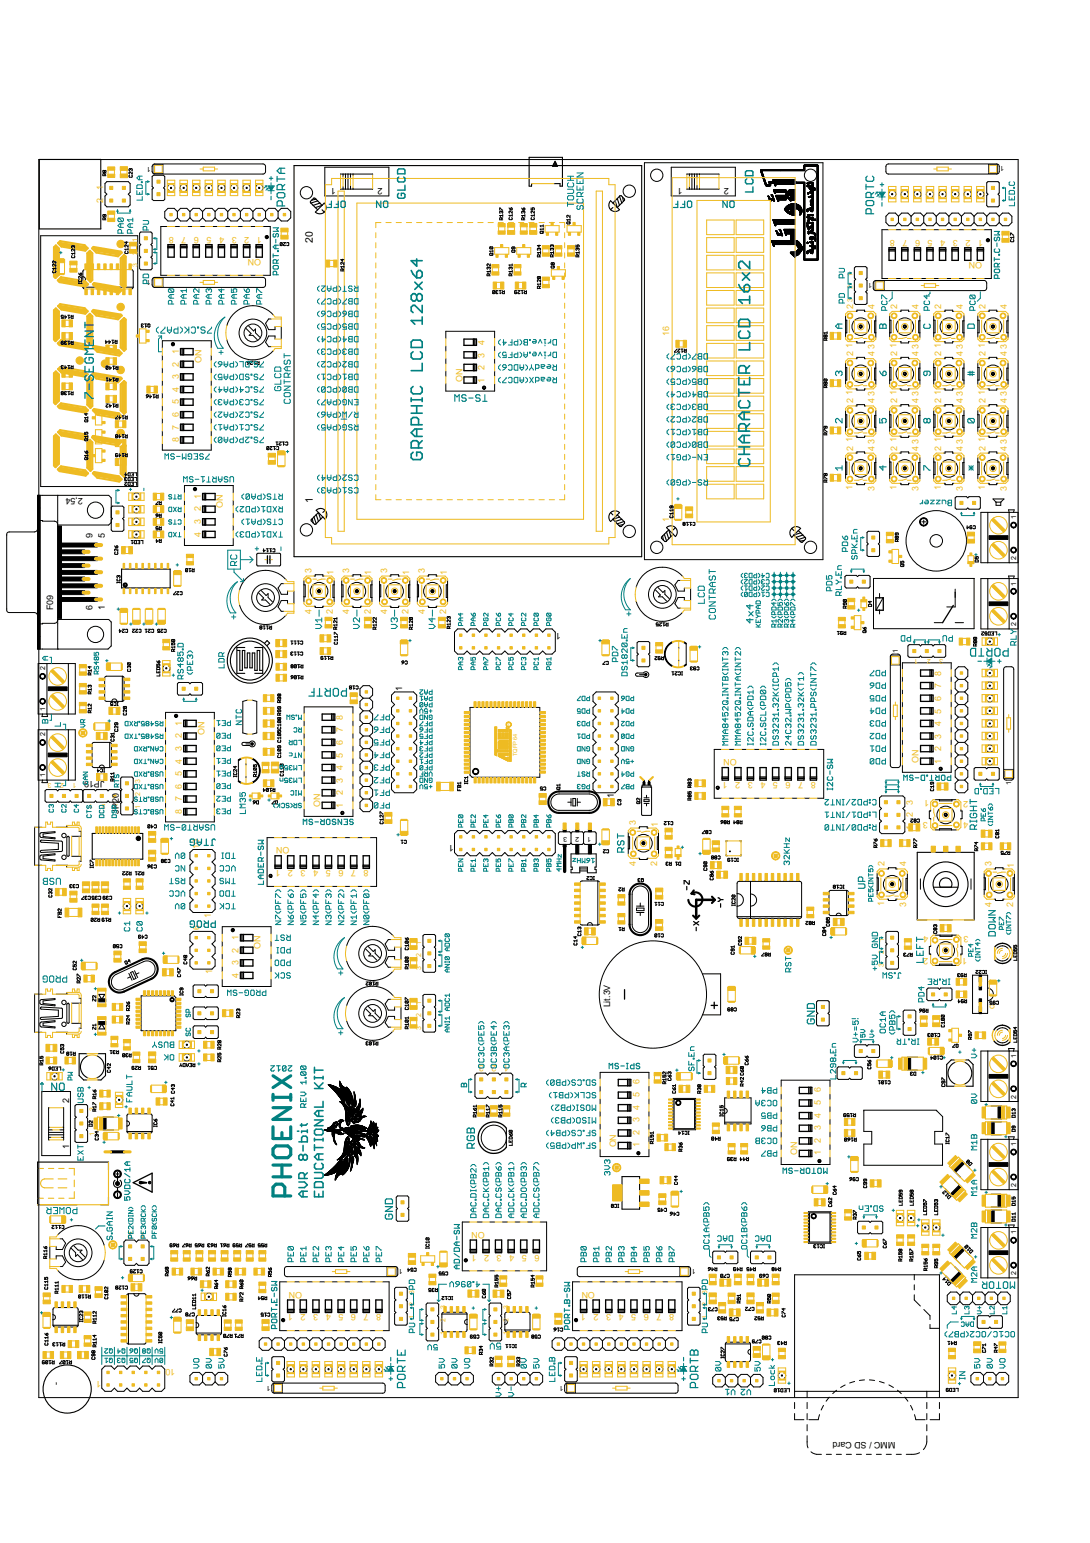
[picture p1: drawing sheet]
<svg xmlns="http://www.w3.org/2000/svg" width="210mm" height="297mm" viewBox="0 0 210 297" stroke-linecap="round" stroke-linejoin="round" font-family="sans-serif">
<defs><g id="words">
<g font-size="2.2">
<text x="60.2" y="46.8" transform="rotate(-90 60.2 46.8)">20</text>
<text x="60.2" y="96.8" transform="rotate(-90 60.2 96.8)">1</text>
</g>
<g font-size="1.9" fill="#eb2">
<text x="19.8" y="39.1" transform="rotate(-90 19.8 39.1)">2</text>
<text x="19.8" y="36.6" transform="rotate(-90 19.8 36.6)">1</text>
<text x="33.5" y="45.5" transform="rotate(-180 33.5 45.5)">8</text>
<text x="35.9" y="45.5" transform="rotate(-180 35.9 45.5)">7</text>
<text x="38.3" y="45.5" transform="rotate(-180 38.3 45.5)">6</text>
<text x="40.7" y="45.5" transform="rotate(-180 40.7 45.5)">5</text>
<text x="43.2" y="45.5" transform="rotate(-180 43.2 45.5)">4</text>
<text x="45.6" y="45.5" transform="rotate(-180 45.6 45.5)">3</text>
<text x="48" y="45.5" transform="rotate(-180 48 45.5)">2</text>
<text x="50.4" y="45.5" transform="rotate(-180 50.4 45.5)">1</text>
<text x="172.3" y="46.1" transform="rotate(-180 172.3 46.1)">8</text>
<text x="174.8" y="46.1" transform="rotate(-180 174.8 46.1)">7</text>
<text x="177.2" y="46.1" transform="rotate(-180 177.2 46.1)">6</text>
<text x="179.6" y="46.1" transform="rotate(-180 179.6 46.1)">5</text>
<text x="182" y="46.1" transform="rotate(-180 182 46.1)">4</text>
<text x="184.5" y="46.1" transform="rotate(-180 184.5 46.1)">3</text>
<text x="186.9" y="46.1" transform="rotate(-180 186.9 46.1)">2</text>
<text x="189.3" y="46.1" transform="rotate(-180 189.3 46.1)">1</text>
<text x="50.3" y="49.9" transform="rotate(-180 50.3 49.9)">ON</text>
<text x="189.2" y="50.5" transform="rotate(-180 189.2 50.5)">ON</text>
<text x="164.3" y="59.5" transform="rotate(-90 164.3 59.5)">2</text>
<text x="168.4" y="59.5" transform="rotate(-90 168.4 59.5)">4</text>
<text x="172.8" y="59.5" transform="rotate(-90 172.8 59.5)">2</text>
<text x="176.9" y="59.5" transform="rotate(-90 176.9 59.5)">4</text>
<text x="181.3" y="59.5" transform="rotate(-90 181.3 59.5)">2</text>
<text x="185.4" y="59.5" transform="rotate(-90 185.4 59.5)">4</text>
<text x="189.8" y="59.5" transform="rotate(-90 189.8 59.5)">2</text>
<text x="193.9" y="59.5" transform="rotate(-90 193.9 59.5)">4</text>
<text x="128.9" y="64.8" transform="rotate(-90 128.9 64.8)">16</text>
<text x="34.4" y="70.6" transform="rotate(-90 34.4 70.6)">2</text>
<text x="34.4" y="68.1" transform="rotate(-90 34.4 68.1)">1</text>
<text x="38.8" y="69.9" transform="rotate(-90 38.8 69.9)">ON</text>
<text x="93.3" y="71.3" transform="rotate(-90 93.3 71.3)">2</text>
<text x="93.3" y="68.8" transform="rotate(-90 93.3 68.8)">3</text>
<text x="93.3" y="66.4" transform="rotate(-90 93.3 66.4)">4</text>
<text x="164.2" y="67" transform="rotate(-90 164.2 67)">1</text>
<text x="164.3" y="68.6" transform="rotate(-90 164.3 68.6)">2</text>
<text x="168.4" y="68.6" transform="rotate(-90 168.4 68.6)">4</text>
<text x="168.4" y="67.2" transform="rotate(-90 168.4 67.2)">3</text>
<text x="172.7" y="67" transform="rotate(-90 172.7 67)">1</text>
<text x="172.8" y="68.6" transform="rotate(-90 172.8 68.6)">2</text>
<text x="176.9" y="68.6" transform="rotate(-90 176.9 68.6)">4</text>
<text x="176.9" y="67.2" transform="rotate(-90 176.9 67.2)">3</text>
<text x="181.1" y="67" transform="rotate(-90 181.1 67)">1</text>
<text x="181.3" y="68.6" transform="rotate(-90 181.3 68.6)">2</text>
<text x="185.4" y="68.6" transform="rotate(-90 185.4 68.6)">4</text>
<text x="185.4" y="67.2" transform="rotate(-90 185.4 67.2)">3</text>
<text x="189.6" y="67" transform="rotate(-90 189.6 67)">1</text>
<text x="189.8" y="68.6" transform="rotate(-90 189.8 68.6)">2</text>
<text x="193.9" y="68.6" transform="rotate(-90 193.9 68.6)">4</text>
<text x="193.9" y="67.2" transform="rotate(-90 193.9 67.2)">3</text>
<text x="34.4" y="77.8" transform="rotate(-90 34.4 77.8)">5</text>
<text x="34.4" y="75.4" transform="rotate(-90 34.4 75.4)">4</text>
<text x="34.4" y="73" transform="rotate(-90 34.4 73)">3</text>
<text x="89.1" y="73.5" transform="rotate(-90 89.1 73.5)">ON</text>
<text x="93.3" y="73.7" transform="rotate(-90 93.3 73.7)">1</text>
<text x="164.2" y="76.1" transform="rotate(-90 164.2 76.1)">1</text>
<text x="164.3" y="77.7" transform="rotate(-90 164.3 77.7)">2</text>
<text x="168.4" y="77.7" transform="rotate(-90 168.4 77.7)">4</text>
<text x="168.4" y="76.3" transform="rotate(-90 168.4 76.3)">3</text>
<text x="172.7" y="76.1" transform="rotate(-90 172.7 76.1)">1</text>
<text x="172.8" y="77.7" transform="rotate(-90 172.8 77.7)">2</text>
<text x="176.9" y="77.7" transform="rotate(-90 176.9 77.7)">4</text>
<text x="176.9" y="76.3" transform="rotate(-90 176.9 76.3)">3</text>
<text x="181.1" y="76.1" transform="rotate(-90 181.1 76.1)">1</text>
<text x="181.3" y="77.7" transform="rotate(-90 181.3 77.7)">2</text>
<text x="185.4" y="77.7" transform="rotate(-90 185.4 77.7)">4</text>
<text x="185.4" y="76.3" transform="rotate(-90 185.4 76.3)">3</text>
<text x="189.6" y="76.1" transform="rotate(-90 189.6 76.1)">1</text>
<text x="189.8" y="77.7" transform="rotate(-90 189.8 77.7)">2</text>
<text x="193.9" y="77.7" transform="rotate(-90 193.9 77.7)">4</text>
<text x="193.9" y="76.3" transform="rotate(-90 193.9 76.3)">3</text>
<text x="34.4" y="82.7" transform="rotate(-90 34.4 82.7)">7</text>
<text x="34.4" y="80.3" transform="rotate(-90 34.4 80.3)">6</text>
<text x="34.4" y="85.1" transform="rotate(-90 34.4 85.1)">8</text>
<text x="164.2" y="85.2" transform="rotate(-90 164.2 85.2)">1</text>
<text x="164.3" y="86.8" transform="rotate(-90 164.3 86.8)">2</text>
<text x="168.4" y="86.8" transform="rotate(-90 168.4 86.8)">4</text>
<text x="168.4" y="85.4" transform="rotate(-90 168.4 85.4)">3</text>
<text x="172.7" y="85.2" transform="rotate(-90 172.7 85.2)">1</text>
<text x="172.8" y="86.8" transform="rotate(-90 172.8 86.8)">2</text>
<text x="176.9" y="86.8" transform="rotate(-90 176.9 86.8)">4</text>
<text x="176.9" y="85.4" transform="rotate(-90 176.9 85.4)">3</text>
<text x="181.1" y="85.2" transform="rotate(-90 181.1 85.2)">1</text>
<text x="181.3" y="86.8" transform="rotate(-90 181.3 86.8)">2</text>
<text x="185.4" y="86.8" transform="rotate(-90 185.4 86.8)">4</text>
<text x="185.4" y="85.4" transform="rotate(-90 185.4 85.4)">3</text>
<text x="189.6" y="85.2" transform="rotate(-90 189.6 85.2)">1</text>
<text x="189.8" y="86.8" transform="rotate(-90 189.8 86.8)">2</text>
<text x="193.9" y="86.8" transform="rotate(-90 193.9 86.8)">4</text>
<text x="193.9" y="85.4" transform="rotate(-90 193.9 85.4)">3</text>
<text x="164.2" y="94.3" transform="rotate(-90 164.2 94.3)">1</text>
<text x="168.4" y="94.5" transform="rotate(-90 168.4 94.5)">3</text>
<text x="172.7" y="94.3" transform="rotate(-90 172.7 94.3)">1</text>
<text x="176.9" y="94.5" transform="rotate(-90 176.9 94.5)">3</text>
<text x="181.1" y="94.3" transform="rotate(-90 181.1 94.3)">1</text>
<text x="185.4" y="94.5" transform="rotate(-90 185.4 94.5)">3</text>
<text x="189.6" y="94.3" transform="rotate(-90 189.6 94.3)">1</text>
<text x="193.9" y="94.5" transform="rotate(-90 193.9 94.5)">3</text>
<text x="38.7" y="100.9" transform="rotate(-90 38.7 100.9)">3</text>
<text x="38.7" y="98.5" transform="rotate(-90 38.7 98.5)">2</text>
<text x="38.7" y="96" transform="rotate(-90 38.7 96)">1</text>
<text x="42.9" y="97.8" transform="rotate(-90 42.9 97.8)">ON</text>
<text x="128.9" y="100.6" transform="rotate(-90 128.9 100.6)">1</text>
<text x="38.7" y="103.3" transform="rotate(-90 38.7 103.3)">4</text>
<text x="60" y="110.4" transform="rotate(-90 60 110.4)">3</text>
<text x="64.2" y="110.6" transform="rotate(-90 64.2 110.6)">1</text>
<text x="67.3" y="110.4" transform="rotate(-90 67.3 110.4)">3</text>
<text x="71.5" y="110.6" transform="rotate(-90 71.5 110.6)">1</text>
<text x="74.5" y="110.4" transform="rotate(-90 74.5 110.4)">3</text>
<text x="78.8" y="110.6" transform="rotate(-90 78.8 110.6)">1</text>
<text x="81.8" y="110.4" transform="rotate(-90 81.8 110.4)">3</text>
<text x="86.1" y="110.6" transform="rotate(-90 86.1 110.6)">1</text>
<text x="60" y="118.1" transform="rotate(-90 60 118.1)">4</text>
<text x="64.1" y="118.1" transform="rotate(-90 64.1 118.1)">2</text>
<text x="67.3" y="118.1" transform="rotate(-90 67.3 118.1)">4</text>
<text x="71.4" y="118.1" transform="rotate(-90 71.4 118.1)">2</text>
<text x="74.5" y="118.1" transform="rotate(-90 74.5 118.1)">4</text>
<text x="78.7" y="118.1" transform="rotate(-90 78.7 118.1)">2</text>
<text x="81.8" y="118.1" transform="rotate(-90 81.8 118.1)">4</text>
<text x="85.9" y="118.1" transform="rotate(-90 85.9 118.1)">2</text>
<text x="181.2" y="130.1" transform="rotate(-90 181.2 130.1)">8</text>
<text x="181.2" y="137.4" transform="rotate(-90 181.2 137.4)">5</text>
<text x="181.2" y="134.9" transform="rotate(-90 181.2 134.9)">6</text>
<text x="181.2" y="132.5" transform="rotate(-90 181.2 132.5)">7</text>
<text x="35" y="142.1" transform="rotate(-90 35 142.1)">2</text>
<text x="35" y="139.7" transform="rotate(-90 35 139.7)">1</text>
<text x="39.4" y="141.5" transform="rotate(-90 39.4 141.5)">ON</text>
<text x="66" y="143.4" transform="rotate(-90 66 143.4)">6</text>
<text x="66" y="141" transform="rotate(-90 66 141)">7</text>
<text x="66" y="138.6" transform="rotate(-90 66 138.6)">8</text>
<text x="181.2" y="142.2" transform="rotate(-90 181.2 142.2)">3</text>
<text x="181.2" y="139.8" transform="rotate(-90 181.2 139.8)">4</text>
<text x="35" y="149.4" transform="rotate(-90 35 149.4)">5</text>
<text x="35" y="147" transform="rotate(-90 35 147)">4</text>
<text x="35" y="144.6" transform="rotate(-90 35 144.6)">3</text>
<text x="66" y="148.3" transform="rotate(-90 66 148.3)">4</text>
<text x="66" y="145.8" transform="rotate(-90 66 145.8)">5</text>
<text x="141.9" y="146.1" transform="rotate(-180 141.9 146.1)">ON</text>
<text x="176.9" y="146.9" transform="rotate(-90 176.9 146.9)">ON</text>
<text x="181.2" y="147.1" transform="rotate(-90 181.2 147.1)">1</text>
<text x="181.2" y="144.6" transform="rotate(-90 181.2 144.6)">2</text>
<text x="35" y="154.3" transform="rotate(-90 35 154.3)">7</text>
<text x="35" y="151.8" transform="rotate(-90 35 151.8)">6</text>
<text x="61.6" y="155.4" transform="rotate(-90 61.6 155.4)">ON</text>
<text x="66" y="155.6" transform="rotate(-90 66 155.6)">1</text>
<text x="66" y="153.1" transform="rotate(-90 66 153.1)">2</text>
<text x="66" y="150.7" transform="rotate(-90 66 150.7)">3</text>
<text x="140.1" y="150.5" transform="rotate(-180 140.1 150.5)">1</text>
<text x="142.5" y="150.5" transform="rotate(-180 142.5 150.5)">2</text>
<text x="145" y="150.5" transform="rotate(-180 145 150.5)">3</text>
<text x="147.4" y="150.5" transform="rotate(-180 147.4 150.5)">4</text>
<text x="149.8" y="150.5" transform="rotate(-180 149.8 150.5)">5</text>
<text x="152.2" y="150.5" transform="rotate(-180 152.2 150.5)">6</text>
<text x="154.7" y="150.5" transform="rotate(-180 154.7 150.5)">7</text>
<text x="157.1" y="150.5" transform="rotate(-180 157.1 150.5)">8</text>
<text x="175.8" y="154.9" transform="rotate(-90 175.8 154.9)">3</text>
<text x="178.9" y="154.1" transform="rotate(-180 178.9 154.1)">1</text>
<text x="186.5" y="154.2" transform="rotate(-180 186.5 154.2)">2</text>
<text x="35" y="156.7" transform="rotate(-90 35 156.7)">8</text>
<text x="122.4" y="158.9" transform="rotate(-90 122.4 158.9)">3</text>
<text x="126.7" y="159.1" transform="rotate(-90 126.7 159.1)">1</text>
<text x="175.8" y="159.8" transform="rotate(-90 175.8 159.8)">1</text>
<text x="175.8" y="157.3" transform="rotate(-90 175.8 157.3)">2</text>
<text x="178.7" y="158.3" transform="rotate(-180 178.7 158.3)">3</text>
<text x="186.5" y="158.3" transform="rotate(-180 186.5 158.3)">4</text>
<text x="38.3" y="163.4" transform="rotate(-90 38.3 163.4)">10</text>
<text x="54" y="167.5" transform="rotate(-180 54 167.5)">1</text>
<text x="55.8" y="163.1" transform="rotate(-180 55.8 163.1)">ON</text>
<text x="56.4" y="167.5" transform="rotate(-180 56.4 167.5)">2</text>
<text x="58.8" y="167.5" transform="rotate(-180 58.8 167.5)">3</text>
<text x="61.3" y="167.5" transform="rotate(-180 61.3 167.5)">4</text>
<text x="63.7" y="167.5" transform="rotate(-180 63.7 167.5)">5</text>
<text x="66.1" y="167.5" transform="rotate(-180 66.1 167.5)">6</text>
<text x="68.6" y="167.5" transform="rotate(-180 68.6 167.5)">7</text>
<text x="71" y="167.5" transform="rotate(-180 71 167.5)">8</text>
<text x="122.4" y="166.7" transform="rotate(-90 122.4 166.7)">4</text>
<text x="126.6" y="166.7" transform="rotate(-90 126.6 166.7)">2</text>
<text x="170.4" y="166.8" transform="rotate(-90 170.4 166.8)">2</text>
<text x="174.5" y="166.8" transform="rotate(-90 174.5 166.8)">4</text>
<text x="191" y="166.8" transform="rotate(-90 191 166.8)">3</text>
<text x="195.2" y="167" transform="rotate(-90 195.2 167)">1</text>
<text x="38.4" y="179.1" transform="rotate(-90 38.4 179.1)">6</text>
<text x="40.6" y="176.7" transform="rotate(-90 40.6 176.7)">1</text>
<text x="170.2" y="174.3" transform="rotate(-90 170.2 174.3)">1</text>
<text x="174.5" y="174.6" transform="rotate(-90 174.5 174.6)">3</text>
<text x="191" y="174.5" transform="rotate(-90 191 174.5)">4</text>
<text x="195.1" y="174.5" transform="rotate(-90 195.1 174.5)">2</text>
<text x="45.9" y="185.8" transform="rotate(-90 45.9 185.8)">3</text>
<text x="45.9" y="183.4" transform="rotate(-90 45.9 183.4)">2</text>
<text x="45.9" y="180.9" transform="rotate(-90 45.9 180.9)">1</text>
<text x="50.2" y="182.7" transform="rotate(-90 50.2 182.7)">ON</text>
<text x="178.7" y="184.4" transform="rotate(-180 178.7 184.4)">2</text>
<text x="178.7" y="180.3" transform="rotate(-180 178.7 180.3)">4</text>
<text x="186.2" y="184.5" transform="rotate(-180 186.2 184.5)">1</text>
<text x="186.5" y="180.3" transform="rotate(-180 186.5 180.3)">3</text>
<text x="40.9" y="187.5" transform="rotate(-90 40.9 187.5)">1</text>
<text x="45.9" y="188.2" transform="rotate(-90 45.9 188.2)">4</text>
<text x="191.3" y="191.7" transform="rotate(-90 191.3 191.7)">-</text>
<text x="191.3" y="189.5" transform="rotate(-90 191.3 189.5)">+</text>
<text x="191.5" y="194.3" transform="rotate(-90 191.5 194.3)">o</text>
<text x="93.2" y="205" transform="rotate(-180 93.2 205)">3</text>
<text x="95.6" y="205" transform="rotate(-180 95.6 205)">2</text>
<text x="98" y="205" transform="rotate(-180 98 205)">1</text>
<text x="123.2" y="208.8" transform="rotate(-90 123.2 208.8)">6</text>
<text x="123.2" y="213.6" transform="rotate(-90 123.2 213.6)">4</text>
<text x="123.2" y="211.2" transform="rotate(-90 123.2 211.2)">5</text>
<text x="158" y="215.1" transform="rotate(-90 158 215.1)">4</text>
<text x="158" y="212.7" transform="rotate(-90 158 212.7)">5</text>
<text x="158" y="210.3" transform="rotate(-90 158 210.3)">6</text>
<text x="118.6" y="220.9" transform="rotate(-90 118.6 220.9)">ON</text>
<text x="123.2" y="220.9" transform="rotate(-90 123.2 220.9)">1</text>
<text x="123.2" y="218.5" transform="rotate(-90 123.2 218.5)">2</text>
<text x="123.2" y="216" transform="rotate(-90 123.2 216)">3</text>
<text x="158" y="220" transform="rotate(-90 158 220)">2</text>
<text x="158" y="217.6" transform="rotate(-90 158 217.6)">3</text>
<text x="153.5" y="222.4" transform="rotate(-90 153.5 222.4)">ON</text>
<text x="158" y="222.4" transform="rotate(-90 158 222.4)">1</text>
<text x="25.5" y="237.1" transform="rotate(-180 25.5 237.1)">2</text>
<text x="28" y="237.1" transform="rotate(-180 28 237.1)">1</text>
<text x="93.4" y="237.1" transform="rotate(-180 93.4 237.1)">ON</text>
<text x="91.7" y="241.6" transform="rotate(-180 91.7 241.6)">1</text>
<text x="94.2" y="241.6" transform="rotate(-180 94.2 241.6)">2</text>
<text x="96.6" y="241.6" transform="rotate(-180 96.6 241.6)">3</text>
<text x="99" y="241.6" transform="rotate(-180 99 241.6)">4</text>
<text x="101.4" y="241.6" transform="rotate(-180 101.4 241.6)">5</text>
<text x="103.9" y="241.6" transform="rotate(-180 103.9 241.6)">6</text>
<text x="58.2" y="248.6" transform="rotate(-180 58.2 248.6)">ON</text>
<text x="114.6" y="248.6" transform="rotate(-180 114.6 248.6)">ON</text>
<text x="56.4" y="253" transform="rotate(-180 56.4 253)">1</text>
<text x="58.8" y="253" transform="rotate(-180 58.8 253)">2</text>
<text x="61.3" y="253" transform="rotate(-180 61.3 253)">3</text>
<text x="63.7" y="253" transform="rotate(-180 63.7 253)">4</text>
<text x="66.1" y="253" transform="rotate(-180 66.1 253)">5</text>
<text x="68.6" y="253" transform="rotate(-180 68.6 253)">6</text>
<text x="71" y="253" transform="rotate(-180 71 253)">7</text>
<text x="73.4" y="253" transform="rotate(-180 73.4 253)">8</text>
<text x="112.8" y="253" transform="rotate(-180 112.8 253)">1</text>
<text x="115.2" y="253" transform="rotate(-180 115.2 253)">2</text>
<text x="117.7" y="253" transform="rotate(-180 117.7 253)">3</text>
<text x="120.1" y="253" transform="rotate(-180 120.1 253)">4</text>
<text x="122.5" y="253" transform="rotate(-180 122.5 253)">5</text>
<text x="124.9" y="253" transform="rotate(-180 124.9 253)">6</text>
<text x="127.4" y="253" transform="rotate(-180 127.4 253)">7</text>
<text x="129.8" y="253" transform="rotate(-180 129.8 253)">8</text>
<text x="33.8" y="263.5" transform="rotate(-180 33.8 263.5)">10</text>
<text x="19.5" y="265.8" transform="rotate(-180 19.5 265.8)">1</text>
</g>
<g font-size="1.9">
<text x="64.7" y="36.3" transform="rotate(-180 64.7 36.3)">1</text>
<text x="73.7" y="36.3" transform="rotate(-180 73.7 36.3)">2</text>
<text x="131.4" y="36.3" transform="rotate(-180 131.4 36.3)">1</text>
<text x="140.4" y="36.3" transform="rotate(-180 140.4 36.3)">2</text>
<text x="16" y="95.8" transform="rotate(-180 16 95.8)">2,54</text>
<text x="17.8" y="103.5" transform="rotate(-90 17.8 103.5)">9</text>
<text x="20.2" y="103.5" transform="rotate(-90 20.2 103.5)">5</text>
<text x="10.3" y="117.4" transform="rotate(-90 10.3 117.4)">F09</text>
<text x="17.8" y="117.4" transform="rotate(-90 17.8 117.4)">6</text>
<text x="20.2" y="117.4" transform="rotate(-90 20.2 117.4)">1</text>
<text x="108" y="121.9" transform="rotate(-180 108 121.9)">1</text>
<text x="77.4" y="133.1" transform="rotate(-90 77.4 133.1)">1</text>
<text x="20.1" y="150.4" transform="rotate(-180 20.1 150.4)">JP19</text>
<text x="118.2" y="153.7" transform="rotate(-90 118.2 153.7)">1</text>
<text x="22.9" y="156.6" transform="rotate(-90 22.9 156.6)">JP20</text>
<text x="87.4" y="162.7" transform="rotate(-180 87.4 162.7)">1</text>
<text x="117.5" y="193.9" transform="rotate(-90 117.5 193.9)">Lit.3V</text>
<text x="13.3" y="212.3" transform="rotate(-90 13.3 212.3)">2</text>
<text x="13.3" y="221.3" transform="rotate(-90 13.3 221.3)">1</text>
<text x="11.3" y="266.6" transform="rotate(-90 11.3 266.6)">-</text>
<text x="172.4" y="277.5" transform="rotate(-180 172.4 277.5)">MMC / SD Card</text>
</g>
<g font-size="1.5">
<text x="29.1" y="32.1" transform="rotate(-180 29.1 32.1)">1</text>
<text x="193.4" y="32" transform="rotate(-180 193.4 32)">1</text>
<text x="29.1" y="53.9" transform="rotate(-180 29.1 53.9)">1</text>
<text x="167.9" y="54.5" transform="rotate(-180 167.9 54.5)">1</text>
<text x="195.7" y="100" transform="rotate(-90 195.7 100)">1</text>
<text x="195.7" y="107.9" transform="rotate(-90 195.7 107.9)">2</text>
<text x="195.7" y="112.7" transform="rotate(-90 195.7 112.7)">1</text>
<text x="172.9" y="125.7" transform="rotate(-90 172.9 125.7)">1</text>
<text x="195.7" y="120.6" transform="rotate(-90 195.7 120.6)">2</text>
<text x="8.7" y="129" transform="rotate(-90 8.7 129)">2</text>
<text x="8.7" y="136.8" transform="rotate(-90 8.7 136.8)">1</text>
<text x="8.7" y="141.7" transform="rotate(-90 8.7 141.7)">2</text>
<text x="8.7" y="149.6" transform="rotate(-90 8.7 149.6)">1</text>
<text x="194.7" y="151.2" transform="rotate(-90 194.7 151.2)">1</text>
<text x="109.2" y="161.1" transform="rotate(-180 109.2 161.1)">3</text>
<text x="111.5" y="161.1" transform="rotate(-180 111.5 161.1)">2</text>
<text x="113.8" y="161.1" transform="rotate(-180 113.8 161.1)">1</text>
<text x="195.7" y="203.7" transform="rotate(-90 195.7 203.7)">1</text>
<text x="195.7" y="211.6" transform="rotate(-90 195.7 211.6)">2</text>
<text x="195.7" y="220.7" transform="rotate(-90 195.7 220.7)">1</text>
<text x="195.7" y="228.6" transform="rotate(-90 195.7 228.6)">2</text>
<text x="195.7" y="237.6" transform="rotate(-90 195.7 237.6)">1</text>
<text x="77.6" y="244.3" transform="rotate(-180 77.6 244.3)">1</text>
<text x="134" y="244.3" transform="rotate(-180 134 244.3)">1</text>
<text x="195.7" y="245.5" transform="rotate(-90 195.7 245.5)">2</text>
<text x="52.1" y="266.8" transform="rotate(-180 52.1 266.8)">1</text>
<text x="108.5" y="266.8" transform="rotate(-180 108.5 266.8)">1</text>
</g>
<g font-size="1.5" fill="#eb2">
<text x="26.5" y="46.6" transform="rotate(-90 26.5 46.6)">1</text>
<text x="26.5" y="51.5" transform="rotate(-90 26.5 51.5)">3</text>
<text x="26.5" y="49" transform="rotate(-90 26.5 49)">2</text>
<text x="164.2" y="53.3" transform="rotate(-90 164.2 53.3)">1</text>
<text x="164.2" y="58.1" transform="rotate(-90 164.2 58.1)">3</text>
<text x="164.2" y="55.7" transform="rotate(-90 164.2 55.7)">2</text>
<text x="176.8" y="126.9" transform="rotate(-180 176.8 126.9)">1</text>
<text x="179.2" y="126.9" transform="rotate(-180 179.2 126.9)">2</text>
<text x="181.6" y="126.9" transform="rotate(-180 181.6 126.9)">3</text>
<text x="9.9" y="150.7" transform="rotate(-180 9.9 150.7)">3</text>
<text x="12.3" y="150.7" transform="rotate(-180 12.3 150.7)">2</text>
<text x="14.7" y="150.7" transform="rotate(-180 14.7 150.7)">1</text>
<text x="17.9" y="154.8" transform="rotate(-180 17.9 154.8)">1</text>
<text x="20.3" y="154.8" transform="rotate(-180 20.3 154.8)">2</text>
<text x="22.8" y="154.8" transform="rotate(-180 22.8 154.8)">3</text>
<text x="27" y="155.6" transform="rotate(-90 27 155.6)">1</text>
<text x="27" y="153.2" transform="rotate(-90 27 153.2)">2</text>
<text x="27" y="150.8" transform="rotate(-90 27 150.8)">3</text>
<text x="81.1" y="184.3" transform="rotate(-90 81.1 184.3)">2</text>
<text x="81.1" y="181.9" transform="rotate(-90 81.1 181.9)">1</text>
<text x="170.2" y="183.7" transform="rotate(-90 170.2 183.7)">2</text>
<text x="170.2" y="181.2" transform="rotate(-90 170.2 181.2)">1</text>
<text x="81.1" y="186.7" transform="rotate(-90 81.1 186.7)">3</text>
<text x="170.2" y="186.1" transform="rotate(-90 170.2 186.1)">3</text>
<text x="81.1" y="195.8" transform="rotate(-90 81.1 195.8)">2</text>
<text x="81.1" y="193.4" transform="rotate(-90 81.1 193.4)">1</text>
<text x="81.1" y="198.2" transform="rotate(-90 81.1 198.2)">3</text>
<text x="18.2" y="213.9" transform="rotate(-90 18.2 213.9)">3</text>
<text x="18.2" y="218.7" transform="rotate(-90 18.2 218.7)">1</text>
<text x="18.2" y="216.3" transform="rotate(-90 18.2 216.3)">2</text>
<text x="79.8" y="251.5" transform="rotate(-90 79.8 251.5)">2</text>
<text x="79.8" y="249" transform="rotate(-90 79.8 249)">3</text>
<text x="136.2" y="251.5" transform="rotate(-90 136.2 251.5)">2</text>
<text x="136.2" y="249" transform="rotate(-90 136.2 249)">3</text>
<text x="79.8" y="253.9" transform="rotate(-90 79.8 253.9)">1</text>
<text x="85.8" y="256.9" transform="rotate(-90 85.8 256.9)">1</text>
<text x="85.8" y="254.5" transform="rotate(-90 85.8 254.5)">2</text>
<text x="85.8" y="252.1" transform="rotate(-90 85.8 252.1)">3</text>
<text x="97.9" y="256.9" transform="rotate(-90 97.9 256.9)">1</text>
<text x="97.9" y="254.5" transform="rotate(-90 97.9 254.5)">2</text>
<text x="97.9" y="252.1" transform="rotate(-90 97.9 252.1)">3</text>
<text x="136.2" y="253.9" transform="rotate(-90 136.2 253.9)">1</text>
</g>
<text font-size="1.2" fill="#eb2" x="99.6" y="145.6" transform="rotate(-90 99.6 145.6)">TQFP 64</text>
<text font-size=".9" fill="#eb2" x="98.2" y="139.7" transform="rotate(-90 98.2 139.7)">R</text>
</g></defs>
<path d="M134.1 173.2h3.3zM134.1 173.2v3.4z" fill="#000" stroke="#000" stroke-width=".49"/>
<g fill="#000" stroke="#000" stroke-width=".4">
<path d="M107.7 152.4h5.8zM107.7 156.5h5.8zM124 150.3v.4zM125 150.3v.5zM121.2 172.1v5.9zM125.3 172.1v5.9zM133.2 172l.6 .2zM133.6 171.4l-.4 .6zM133.5 176.3l.6 .6zM134.7 176.3l-.6 .6zM137.1 172.6l.6 .6zM137.7 173.2l-.6 .6z"/>
<path d="M22.2 187.2l5.2-2.5zM23.9 190.9l5.3-2.5z"/>
</g>
<path d="M107.7 152.4a2.06 2.06 0 0 0-2.1 2 2.06 2.06 0 0 0 2.1 2.1M113.5 152.4a2.06 2.06 0 0 1 2 2 2.06 2.06 0 0 1-2 2.1M121.2 172.1a2.05 2.05 0 0 1 2.1-2 2.05 2.05 0 0 1 2 2M121.2 178a2.05 2.05 0 0 0 2.1 2 2.05 2.05 0 0 0 2-2M133.2 172a1.36 1.36 0 0 1 2 .6 1.36 1.36 0 0 1-1 1.9 1.36 1.36 0 0 1-1.7-1.3M22.2 187.2a2.05 2.05 0 0 0-1 2.7 2.05 2.05 0 0 0 2.7 1M27.4 184.7a2.06 2.06 0 0 1 2.8 1 2.06 2.06 0 0 1-1 2.7" fill="none" stroke="#000" stroke-width=".4"/>
<g fill="#000" stroke="#000" stroke-width=".23">
<path d="M131.7 169.5v.7zM131.7 169.5h.2zM131.9 169.5l.7 .7zM132.2 170.6v.7zM132.6 170.2h.1zM132.7 169.5v.7zM133.6 178.1l1-.7zM133.6 177.4l1 .7zM134.1 178.5v.7zM138.3 173.5h.1zM138.4 173.5l.4-.3zM138.3 172.8h.1z"/>
<path d="M138.8 174v.6zM138.4 172.8l.4 .4zM138.8 173.2h.5z"/>
</g>
<g fill="#000" stroke="#000" stroke-width=".19">
<path d="M7.5 30.7v238.3zM19.8 33.5v.3zM19.9 33.4l-.1 .1zM19.8 32.9v.2zM19.9 32.8l-.1 .1zM19.9 33.4h.2zM19.8 33.1l.1 .1zM19.9 32.8h.1zM20 32.8l.1 .1zM19.9 33.2h.1zM20.1 33.4l.1 .1zM20.1 32.9l.1-.1z"/>
<path d="M20.1 33.1l-.1 .1zM20.1 32.9v.2zM20.2 37.7v1.8zM20.2 35.3v1.7zM20.2 33.5v.3zM20.4 33.4l-.2 .2zM20.2 32.8h.1zM20.1 33.1l.1 .1zM20.3 32.8l.1 .1zM20.2 33.2h.1zM19.8 33.8h.6zM20.4 32.9v.2z"/>
<path d="M20.4 33.1l-.1 .1zM20.6 35h4.1zM20.2 39.5l.4 .3zM20.6 37.4l-.4 .3zM20.2 37l.4 .4zM20.2 35.3l.4-.3zM24.7 37.4l.4 .3zM24.7 39.8l.4-.3zM20.6 39.8h4.1zM24.7 35l.4 .3zM24.8 33.8v.2zM24.8 34l.2 .1z"/>
<path d="M24.8 33.2v.2zM24.8 33.4l.2 .1zM24.8 32.6v.2zM25 32.5l-.2 .1zM25 33.7l-.2 .1zM25 34.1h.4zM25 33.1l-.2 .1zM24.8 32.8l.2 .1zM25 32.5h.1zM25.1 37l-.4 .4zM25.1 37.7v1.8zM25.1 35.3v1.7z"/>
<path d="M25 33.1h.1zM25.1 32.5v.1zM25.1 32.6v.1zM25.1 32.6l.2-.1zM25.3 32.5h.1zM25.4 34.1l.1-.1zM25.4 32.5l.1 .1zM25.5 33.8v.2zM25.4 33.7l.1 .1zM25.5 33.1v.4zM25.1 33.1l.4 .4zM25.5 32.6v.2z"/>
<path d="M25.4 32.9l.1-.1zM29.3 34v1.9zM29.3 38.4l.2 .2zM29.3 36.4v2zM29.3 32v1zM29.3 36.4l.2-.2zM29.3 35.9l.2 .3zM29.5 33.7l-.2 .3zM29.5 38.6h2zM29.7 31.7v1.7zM29.7 31.7h1.7zM29.8 33.5h20.9z"/>
<path d="M31.4 31.7v1.7zM29.7 33.4h1.7zM31.5 36.2l.2 .2zM31.7 35.9l-.2 .3zM31.5 33.7l.2 .3zM29.5 33.7h2zM31.7 38.4l-.2 .2zM31.7 36.4v2zM31.7 34v1.9zM29.8 31.6h20.9zM51.1 32v1zM62.5 32.2h12.4z"/>
<path d="M62.5 32.2v5.5zM65.6 36.3v.1zM65.6 33.5v.1zM65.6 33.5h.5zM66.1 35.9v.5zM65.6 36.4h.5zM66.1 33.5v.5zM66.1 33.5h.4zM66.5 33.5v2.9zM66.5 33.5h.5zM66.1 36.4h.4zM67 33.5v2.9z"/>
<path d="M67 33.5h.5zM66.5 36.4h.5zM67.5 35.7v.7zM67 36.4h.5zM67.5 33.5v.7zM67.5 33.5h.5zM68 36.2v.2zM67.5 36.4h.5zM68 33.5v.2zM68 33.5h3.8zM68 36.4h3.8zM71.8 36.3v.1z"/>
<path d="M71.8 33.5v.1zM74.9 32.2v5.5zM62.5 37.7h12.4zM124.1 31.3v76.4zM129.3 32.2h12.3zM129.3 32.2v5.5zM132.3 36.3v.1zM132.3 33.5v.1zM132.3 33.5h.5zM132.8 35.9v.5zM132.3 36.4h.5zM132.8 33.5v.5z"/>
<path d="M132.8 33.5h.4zM133.2 33.5v2.9zM133.2 33.5h.5zM132.8 36.4h.4zM133.7 33.5v2.9zM133.7 33.5h.5zM133.2 36.4h.5zM134.2 35.7v.7zM133.7 36.4h.5zM134.2 33.5v.7zM134.2 33.5h.5zM134.7 36.2v.2z"/>
<path d="M134.2 36.4h.5zM134.7 33.5v.2zM134.7 33.5h3.8zM134.7 36.4h3.8zM138.5 36.3v.1zM138.5 33.5v.1zM141.6 32.2v5.5zM129.3 37.7h12.3zM146.5 32.8v.2zM146.5 32.8v.1zM146.5 32.7v.3zM146.5 32.7v.4z"/>
<path d="M146.6 32.7v.5zM146.6 32.7v.6zM146.6 32.6v.7zM146.6 32.6v.8zM146.7 32.6v.9zM146.7 32.9v.6zM146.7 32.6v.3zM146.7 33v.6zM146.7 32.9v.7zM146.7 33v.7zM146.7 33.1v.6zM146.8 33.1v.7z"/>
<path d="M146.8 32.6v.3zM146.8 33.2v.7zM146.8 33.2v.6zM146.8 33.3v.6zM146.8 33.3v.7zM146.9 33.4v.6zM146.9 32.6v.3zM146.9 33.4v.7zM146.9 33.5v.7zM146.9 33.6v.7zM146.9 33.6v.6zM147 33.7v.7z"/>
<path d="M147 32.6v.3zM147 33.7v.6zM147 33.8v.6zM147 33.8v.7zM147 33.9v.6zM147 34v.6zM147 33.9v.7zM147.1 34v.7zM147.1 32.6v.3zM147.1 34v.6zM147.1 34.1v.6zM147.1 34.1v.7z"/>
<path d="M147.1 34.2v.7zM147.1 34.2v.6zM147.2 34.3v.6zM147.2 32.6v.3zM147.2 34.2v.7zM147.2 34.4v.6zM147.2 34.3v.7zM147.2 34.4v.7zM147.2 34.5v.7zM147.2 34.5v.6zM147.3 34.5v.7zM147.3 32.6v.3z"/>
<path d="M147.3 34.6v.7zM147.3 34.6v.6zM147.3 34.7v.6zM147.3 34.8v.6zM147.3 34.7v.7zM147.3 34.8v.7zM147.4 34.9v.6zM147.4 32.6v.3zM147.4 34.8v.7zM147.4 34.9v.7zM147.4 35v.7zM147.4 35v.6z"/>
<path d="M147.4 35.1v.6zM147.5 35.2v.6zM147.5 32.6v.3zM147.5 35.1v.6zM147.5 35.3v.5zM147.6 35.4v.4zM147.6 32.6v.3zM147.6 35.5v.3zM147.6 35.6v.2zM147.7 35.6v.2zM147.7 32.6v.3zM147.8 35.6v.2z"/>
<path d="M147.8 32.6v.3zM147.9 35.6v.2zM147.9 32.6v.3zM147.9 37.7v.1zM148 37.8v.1zM148 35.6v.2zM148 32.6v.3zM148 37.8v.2zM148 37.8v.3zM148.1 37.8v.4zM148.1 35.6v.2zM148.1 35v.1z"/>
<path d="M148.1 32.6v.3zM148.1 37.8v.5zM148.1 35v.2zM148.1 37.9v.5zM148.1 35v.3zM148.1 37.8v.6zM148.1 35v.4zM148.2 37.9v.6zM148.2 35.6v.2zM148.2 35v.4zM148.2 32.6v.3zM148.2 38v.5z"/>
<path d="M148.2 35v.5zM148.2 35v.6zM148.2 38.1v.5zM148.2 35v.8zM148.2 38.1v.4zM148.3 38.1v.5zM148.3 35v.8zM148.3 32.6v.3zM148.3 38.2v.4zM148.3 38.3v.3zM148.4 38.3v.3zM148.4 35.3v.5z"/>
<path d="M148.4 35v.2zM148.4 32.6v.3zM148.4 35.4v.3zM148.4 38.3v.4zM148.4 35.5v.2zM148.5 38.3v.4zM148.5 35v.2zM148.5 32.6v.3zM148.5 38.4v.3zM148.5 38.3v.3zM148.5 37.5v.1zM148.6 38.3v.3z"/>
<path d="M148.6 37.5v.1zM148.6 35v.2zM148.6 32.6v.3zM148.6 37.5v.2zM148.7 38.3v.3zM148.7 37.5v.2zM148.7 35v.2zM148.7 32.6v.3zM148.7 37.5v.3zM148.7 38.2v.4zM148.7 35v.3zM148.7 37.5v.4z"/>
<path d="M148.7 38.2v.3zM148.8 38v.5zM148.8 37.5v.5zM148.8 35v.3zM148.8 32.6v.3zM148.8 37.6v.9zM148.8 37.5v1zM148.8 37.7v.8zM148.8 35.1v.2zM148.9 37.8v.7zM148.9 35.2v.1zM148.9 34.6v.1z"/>
<path d="M148.9 32.6v.3zM148.9 35.1v.2zM148.9 37.9v.6zM148.9 34.6v.2zM148.9 34.6v.3zM148.9 38v.5zM148.9 38v.6zM148.9 34.6v.4zM149 38.1v.6zM149 36.6v.1zM149 34.6v.4zM149 32.6v.3z"/>
<path d="M149 38.1v.5zM149 34.6v.5zM149 38.2v.5zM149 36.6v.2zM149 38.3v.4zM149 36.6v.3zM149 34.6v.6zM149.1 38.4v.3zM149.1 36.6v.3zM149.1 34.6v.7zM149.1 32.6v.3zM149.1 38.3v.4z"/>
<path d="M149.1 34.6v.6zM149.1 38.5v.2zM149.1 36.6v.4zM149.1 34.6v.8zM149.1 36.6v.5zM149.1 38.6v.1zM149.1 34.6v.9zM149.2 36.6v.6zM149.2 34.6v.9zM149.2 32.6v.3zM149.2 34.6v1zM149.2 34.6v1.1z"/>
<path d="M149.2 34.6v1.2zM149.3 36.6v.6zM149.3 34.6v1.2zM149.3 32.6v.3zM149.3 36.6v.5zM149.4 36.6v.4zM149.4 35.6v.2zM149.4 34.6v.9zM149.4 32.6v.3zM149.4 34.6v1.2zM149.4 37.6v.1zM149.4 35.7v.1z"/>
<path d="M149.4 37.6v.2zM149.5 37.6v.3zM149.5 36.6v.4zM149.5 34.6v.9zM149.5 32.6v.3zM149.5 37.6v.4zM149.5 37.6v.5zM149.6 37.6v.6zM149.6 36.6v.4zM149.6 34.6v.9zM149.6 32.6v.3zM149.6 37.6v.5z"/>
<path d="M149.6 37.6v.7zM149.6 37.6v.8zM149.7 37.6v.8zM149.7 36.6v.4zM149.7 34.6v.9zM149.7 32.6v.3zM149.7 37.6v.9zM149.7 37.6v1zM149.8 37.6v1zM149.8 36.6v.4zM149.8 34.6v.9zM149.8 32.6v.3z"/>
<path d="M149.8 37.6v1.1zM149.8 37.6v1.2zM149.9 37.6v1.2zM149.9 36.6v.4zM149.9 34.6v.9zM149.9 32.6v.3zM149.9 38.6v.2zM149.9 37.6v.9zM149.9 38.7v.1zM150 37.6v.9zM150 36.6v.4zM150 34.6v.9z"/>
<path d="M150 32.6v.3zM150.1 37.6v.9zM150.1 36.6v.4zM150.1 34.6v.9zM150.1 32.6v.3zM150.2 37.6v.9zM150.2 36.6v.4zM150.2 34.6v.9zM150.2 32.6v.3zM150.3 37.6v.9zM150.3 36.6v.4zM150.3 34.6v.9z"/>
<path d="M150.3 32.6v.3zM150.4 37.6v.9zM150.4 36.6v.4zM150.4 34.6v.9zM150.4 32.6v.3zM150.5 37.6v.9zM150.5 36.6v.4zM150.5 34.6v.9zM150.5 32.6v.3zM150.6 37.6v.9zM150.6 36.6v.4zM150.6 34.6v.9z"/>
<path d="M150.6 32.6v.3zM150.7 37.6v.9zM150.7 36.6v.4zM150.7 34.6v.9zM150.7 32.6v.3zM150.8 37.6v.9zM150.8 36.6v.4zM150.8 34.6v.9zM150.8 32.6v.3zM150.9 37.6v.9zM150.9 36.6v.4zM150.9 34.6v.9z"/>
<path d="M150.9 32.6v.3zM151 37.6v.9zM151 36.6v.4zM151 34.6v.9zM151 32.6v.3zM151.1 37.6v.9zM151.1 36.6v.4zM151.1 34.6v.9zM151.1 32.6v.3zM151.2 37.6v.9zM151.2 36.6v.4zM151.2 34.6v.9z"/>
<path d="M151.2 32.6v.3zM151.3 37.6v.9zM151.3 36.6v.4zM151.3 34.6v.9zM151.3 32.6v.3zM151.3 36.6v.5zM151.3 37.5v1zM151.4 37.4v1.1zM151.4 36.6v.6zM151.4 34.6v.9zM151.4 32.6v.3zM151.4 37.5v1z"/>
<path d="M151.4 36.7v.6zM151.4 37.4v1zM151.4 36.8v1.6zM151.4 37.3v1.1zM151.4 36.9v1.5zM151.5 36.9v1.4zM151.5 34.6v.9zM151.5 32.6v.3zM151.5 37v1.3zM151.5 37v1.2zM151.6 37v1.2zM151.6 34.6v.9z"/>
<path d="M151.6 32.6v.3zM151.6 37v1.1zM151.6 37v1zM151.7 36.9v1.1zM151.7 34.6v.9zM151.7 32.6v.3zM151.7 36.8v1.2zM151.8 36.8v1.2zM151.8 34.6v.9zM151.8 32.6v.3zM151.8 36.8v1.3zM151.8 36.7v1.4z"/>
<path d="M151.8 37.8v.4zM151.8 36.7v1.1zM151.8 37.9v.3zM151.8 36.7v1zM151.9 37.9v.3zM151.9 36.7v1zM151.9 34.6v.9zM151.9 32.6v.3zM151.9 38v.3zM151.9 36.6v1zM151.9 36.6v1.1zM152 38.1v.3z"/>
<path d="M152 36.6v1zM152 34.6v.9zM152 32.6v.3zM152 38v.4zM152 38.2v.2zM152 36.6v.9zM152 38.2v.3zM152 36.5v1zM152.1 38.2v.3zM152.1 36.5v1zM152.1 34.6v.9zM152.1 32.6v.3z"/>
<path d="M152.1 38.3v.3zM152.1 38.3v.2zM152.1 36.5v.9zM152.2 38.3v.4zM152.2 36.5v.9zM152.2 34.6v.9zM152.2 32.6v.3zM152.2 36.5v1zM152.3 36.5v2.2zM152.3 34.6v.9zM152.3 32.6v.3zM152.4 36.5v2.2z"/>
<path d="M152.4 34.6v.9zM152.4 32.6v.3zM152.4 36.5v2.1zM152.5 36.5v2.1zM152.5 34.6v.9zM152.5 32.6v.3zM152.6 36.5v2.1zM152.6 34.6v.9zM152.6 32.6v.3zM152.7 36.5v2.1zM152.7 34.6v.9zM152.7 32.6v.3z"/>
<path d="M152.7 36.5v2zM152.8 36.5v2zM152.8 34.6v.9zM152.8 32.6v.3zM152.9 36.5v2zM152.9 34.6v.9zM152.9 32.6v.3zM153 36.5v2zM153 34.6v.9zM153 32.6v.3zM153 36.5v1.9zM153.1 36.5v1.9z"/>
<path d="M153.1 34.6v.9zM153.1 32.6v.3zM153.2 32.6v.3zM153.2 35.1v.2zM153.3 35.1v.2zM153.3 32.6v.3zM153.4 35.1v.2zM153.4 32.6v.3zM153.5 35.1v.2zM153.5 32.6v.3zM153.6 35.1v.2zM153.6 32.6v.3z"/>
<path d="M153.7 35.1v.2zM153.7 32.6v.3zM153.8 35.1v.2zM153.8 32.6v.3zM153.9 35.1v.2zM153.9 32.6v.3zM154 35.1v.2zM154 32.6v.3zM154.1 35.1v.2zM154.1 32.6v.3zM154.2 35.1v.2zM154.2 32.6v.3z"/>
<path d="M154.3 35.1v.2zM154.3 32.6v.3zM154.4 35.1v.2zM154.4 32.6v.3zM154.5 35.1v.2zM154.5 32.6v.3zM154.6 35.1v.2zM154.6 32.6v.3zM154.7 35.1v.2zM154.7 32.6v.3zM154.8 31.9v1zM154.8 35.1v.2z"/>
<path d="M154.8 32.6v.3zM154.8 31.8v1.1zM154.9 31.8v1.1zM154.9 31.7v1.2zM155 31.7v1.2zM155 31.7v.3zM155.1 31.7v.3zM155.2 31.7v.3zM155.3 31.7v.3zM155.4 31.7v.3zM155.4 35.3v.1zM155.4 35.8v.1z"/>
<path d="M155.4 35.2v.2zM155.5 35.8v.1zM155.5 35.2v.2zM155.5 31.7v.3zM155.5 37.2v.1zM155.6 37.1v.2zM155.6 35.8v.2zM155.6 35.2v.3zM155.6 31.7v.3zM155.6 35.8v.1zM155.6 35.2v.2zM155.6 37.1v.3z"/>
<path d="M155.6 35.1v.3zM155.7 37.1v.3zM155.7 35.8v.2zM155.7 35.2v.2zM155.7 31.7v.3zM155.7 35.1v.3zM155.7 37.1v.2zM155.7 35.8v.1zM155.7 37.8v.2zM155.7 37.2v.1zM155.8 37.8v.2zM155.8 35.8v.1z"/>
<path d="M155.8 35.2v.2zM155.8 31.7v.3zM155.8 36.2v.1zM155.9 37.8v.3zM155.9 36.2v.1zM155.9 35.7v.2zM155.9 35.2v.2zM155.9 31.7v.3zM155.9 37.8v.2zM155.9 36.2v.2zM156 37.8v.2zM156 36.2v.3z"/>
<path d="M156 35.7v.2zM156 35.2v.1zM156 31.7v.3zM156 36.2v.2zM156 37v.1zM156 36.3v.2zM156 36.1v.2zM156 36.1v.4zM156 36.4v.1zM156.1 37.8v.2zM156.1 37v.1zM156.1 36.4v.2z"/>
<path d="M156.1 36.1v.2zM156.1 35.7v.2zM156.1 35.2v.1zM156.1 31.7v.3zM156.1 38.7v.1zM156.1 36.2v.1zM156.1 39.4v.1zM156.1 39v.1zM156.2 39.4v.2zM156.2 39v.1zM156.2 38.7v.1zM156.2 37.8v.2z"/>
<path d="M156.2 37v.1zM156.2 36.5v.1zM156.2 36.2v.1zM156.2 35.7v.2zM156.2 35.2v.1zM156.2 31.7v.3zM156.2 39.4v.1zM156.2 36.4v.2zM156.2 39v.2zM156.2 38.7v.2zM156.2 36.5v.2zM156.3 39.4v.2z"/>
<path d="M156.3 39v.2zM156.3 38.7v.2zM156.3 37.8v.1zM156.3 37v.1zM156.3 36.5v.2zM156.3 36.2v.1zM156.3 35.7v.2zM156.3 35.2v.1zM156.3 31.7v.3zM156.3 37.8v.2zM156.3 38.7v.1zM156.3 37.7v.2z"/>
<path d="M156.3 39.5v.1zM156.3 39.1v.1zM156.3 37v.2zM156.3 36.2v.2zM156.3 36.6v.1zM156.3 36.3v.1zM156.4 39.5v.1zM156.4 39.1v.1zM156.4 38.7v.1zM156.4 38.4v.2zM156.4 37.7v.2zM156.4 36.9v.3z"/>
<path d="M156.4 36.6v.1zM156.4 36.3v.2zM156.4 35.7v.2zM156.4 35.2v.1zM156.4 31.7v.3zM156.4 38.5v.1zM156.4 37v.2zM156.4 35.2v3.4zM156.4 38.7v.6zM156.5 35.2v3.4zM156.5 31.7v.3zM156.5 37.9v.7z"/>
<path d="M156.5 35.2v2.7zM156.5 37.1v.8zM156.5 35.2v1.9zM156.6 37.9v.7zM156.6 37.1v.8zM156.6 35.8v1.3zM156.6 35.2v.6zM156.6 31.7v.3zM156.6 38.7v.9zM156.6 38v.6zM156.6 37.2v.6zM156.6 37.1v.7z"/>
<path d="M156.6 39.2v.4zM156.6 38.7v.5zM156.6 36.6v.4zM156.6 35.9v.5zM156.6 36.6v.5zM156.6 35.9v.6zM156.6 36.6v.1zM156.6 36.2v.2zM156.6 38v.5zM156.6 35.3v.4zM156.7 36.6v.1zM156.7 36.2v.2z"/>
<path d="M156.7 31.7v.3zM156.7 36.5v.2zM156.7 36.2v.1zM156.8 36.5v.2zM156.8 36.2v.1zM156.8 31.7v.3zM156.8 36.4v.3zM156.8 36.2v.5zM156.8 36.2v.4zM156.9 36.2v.4zM156.9 31.7v.3zM157 36.2v.4z"/>
<path d="M157 31.7v.3zM157 36.3v.3zM157 36.3v.2zM157.1 31.7v.3zM157.2 31.7v.3zM157.3 31.7v.3zM157.4 31.7v.3zM124.1 31.3h34.4zM170.6 32v1zM171.1 33.5h20.8zM190 35.2v1.9zM190 39.6l.2 .2z"/>
<path d="M190 37.6v2zM190.2 37.4l-.2 .2zM190 37.1l.2 .3zM190.2 35l-.2 .2zM190.2 39.8h2zM190.4 31.7v1.7zM190.4 31.7h1.7zM171.1 31.6h20.8zM192.1 31.7v1.7zM190.4 33.4h1.7zM192.2 37.4l.2 .2zM192.2 37.4l.2-.3z"/>
<path d="M192.2 35l.2 .2zM190.2 35h2zM192.4 39.6l-.2 .2zM192.4 37.6v2zM192.4 35.2v1.9zM192.4 32v1zM7.5 30.7h188.6zM10.1 52.2v.2zM10.1 52.4l.1 .1zM10.1 51.7h.7zM10.1 51v.2zM10.1 51.2l.1 .1z"/>
<path d="M10.1 50.3v.2zM10.1 50.5l.1 .2zM10.1 52.2l.1-.1zM10.2 52.5h.4zM10.2 50.9l-.1 .1zM10.1 50.3l.1-.1zM10.1 51.7l.3 .2zM10.2 50.9h.2zM10.2 50.2h.2zM10.6 52.5l.2-.1zM10.8 52.2v.2zM10.6 52.1l.2 .1z"/>
<path d="M10.8 51.5v.4zM10.8 50.9v.4zM10.4 50.9l.4 .4zM10.8 50.2v.5zM10.4 50.2l.4 .5zM13.8 49.3v.2zM13.8 49.5l.1 .1zM13.8 48.8h.6zM13.8 48.1v.2zM13.8 48.3l.1 .1zM13.8 47.4v.2zM13.8 47.4l.1-.1z"/>
<path d="M13.8 49.3l.1-.1zM13.9 49.6h.4zM13.9 48l-.1 .1zM13.8 47.6l.1 .1zM13.9 47.3h.1zM13.8 48.8l.2 .2zM13.9 48h.1zM14 47.3l.1 .1zM14.1 47.4v.1zM14.2 47.3l-.1 .1zM14.2 47.3h.1zM14.3 49.6l.1-.1z"/>
<path d="M14.3 47.3l.1 .1zM14.4 49.3v.2zM14.3 49.2l.1 .1zM14.4 48.6v.4zM14.4 48v.4zM14 48l.4 .4zM14.4 47.4v.2zM14.3 47.7l.1-.1zM15.2 54.4v.3zM15.2 53.9v.2zM15.2 54.1v.1zM15.2 53.3v.2z"/>
<path d="M15.2 53.5v.1zM15.2 52.6v.2zM15.2 53.8v.1zM15.2 54.2h.5zM15.2 53.2v.1zM15.2 52.8l.3 .2zM15.2 53.2h.1zM15.5 53h.2zM15.5 52.7v.3zM15.6 52.6l-.1 .1zM15.7 54.1v.1zM15.7 52.9v.1z"/>
<path d="M15.6 52.6h.1zM15.7 54.4v.3zM15.2 54.5h.5zM15.7 53.9v.2zM15.7 53.8v.1zM15.7 53.2v.4zM15.3 53.2l.4 .4zM15.7 52.7v.2zM15.7 52.6v.1zM16 52.3v1zM16 53.3v1zM16 54.3v1z"/>
<path d="M16 55.3h9.7zM19.8 42v.3zM19.9 41.9l-.1 .1zM19.8 41.4v.2zM19.8 41.6l.1 .1zM19.9 41.9h.2zM19.9 41.3l-.1 .1zM19.9 41.7h.1zM20 41.7l.1-.1zM20.1 41.9l.1 .1zM20.1 41.3v.3zM20.2 42v.3z"/>
<path d="M20.4 41.9l-.2 .2zM20.4 41.6l-.1 .1zM19.9 41.3h.4zM19.8 42.3h.6zM20.4 41.4v.2zM20.3 41.3l.1 .1zM24 48.5v.2zM24 48.7l.2 .1zM24 48h.7zM24 47.3v.2zM24 47.5l.2 .1zM24 46.6l.4 .3z"/>
<path d="M24.2 48.4l-.2 .1zM24.2 48.8h.4zM24.2 47.2l-.2 .1zM24 48l.3 .2zM24.2 47.2h.1zM24.4 46.5v.4zM24.6 48.8l.1-.1zM24.7 48.5v.2zM24.6 48.4l.1 .1zM24.7 47.8v.4zM24.7 47.2v.4zM24.3 47.2l.4 .4z"/>
<path d="M24 46.6h.7zM25.7 52.3v3zM7.8 45.4h18.7zM26.5 45.4v48.3zM26.9 49.8v1.9zM26.9 51.7l.2 .2zM26.9 49.3l.2 .2zM26.9 46.8l.2 .3zM26.9 47.3v2zM26.9 44.9v1.9zM27.1 44.7h2zM27.1 49.5l-.2 .3z"/>
<path d="M27.1 47.1l-.2 .2zM27.1 44.7l-.2 .2zM29.1 49.5l.2 .3zM27.1 51.9h2zM29.1 47.1l.2 .2zM29.1 44.7l.2 .2zM29.3 49.8v1.9zM29.3 51.7l-.2 .2zM29.3 49.3l-.2 .2zM29.3 47.3v2zM29.3 46.8l-.2 .3zM29.3 44.9v1.9z"/>
<path d="M29.3 53.9v.9zM29.7 53.5v1.7zM29.7 53.5h1.7zM29.8 55.3h20.9zM31 43.6v9.4zM31 43.6h1.2zM31 53h1.2zM31.4 53.5v1.7zM29.7 55.2h1.7zM31.7 40.7v1.2zM31.7 41.9l.6 .6zM32.3 40.1h1.2z"/>
<path d="M32.3 40.1l-.6 .6zM33.5 40.1l.7 .6zM32.3 42.5h1.2zM33.7 53h.9zM34.2 40.7v1.2zM34.2 41.9l-.7 .6zM34.8 40.1l-.6 .6zM33.7 43.6h.9zM34.8 40.1h1.2zM34.2 41.9l.6 .6zM36 40.1l.6 .6zM34.8 42.5h1.2z"/>
<path d="M36.1 53h1zM36.6 40.7l.6-.6zM36.6 40.7v1.2zM36.6 41.9l-.6 .6zM36.1 43.6h1zM37.2 40.1h1.2zM36.6 41.9l.6 .6zM38.4 40.1l.6 .6zM37.2 42.5h1.2zM38.5 53h1zM39 40.7v1.2zM39 41.9l-.6 .6z"/>
<path d="M39 41.9l.6 .6zM38.5 43.6h1zM39.6 40.1h1.2zM39.6 40.1l-.6 .6zM40.8 40.1l.6 .6zM39.6 42.5h1.2zM40.9 53h1zM41.4 40.7v1.2zM41.4 41.9l-.6 .6zM41.4 40.7l.6-.6zM40.9 43.6h1zM42 40.1h1.2z"/>
<path d="M41.4 41.9l.6 .6zM43.2 40.1l.7 .6zM42 42.5h1.2zM43.4 53h.9zM44.5 40.1l-.6 .6zM43.9 40.7v1.2zM43.9 41.9l-.7 .6zM43.4 43.6h.9zM44.5 40.1h1.2zM43.9 41.9l.6 .6zM45.7 40.1l.6 .6zM44.5 42.5h1.2z"/>
<path d="M45.8 53h1zM46.3 40.7v1.2zM46.3 41.9l-.6 .6zM46.3 41.9l.6 .6zM45.8 43.6h1zM46.9 40.1h1.2zM46.9 40.1l-.6 .6zM48.1 40.1l.6 .6zM46.9 42.5h1.2zM48.2 53h1zM48.7 40.7v1.2zM48.7 41.9l-.6 .6z"/>
<path d="M48.7 40.7l.6-.6zM48.2 43.6h1zM49.3 40.1h1.2zM48.7 41.9l.6 .6zM50.5 40.1l.6 .6zM49.3 42.5h1.2zM29.8 53.4h20.9zM51.7 40.1l-.6 .6zM51.1 40.7v1.2zM51.1 41.9l-.6 .6zM51.1 53.9v.9zM51.7 40.1h1.3z"/>
<path d="M51.1 41.9l.6 .6zM52 43.6v9.4zM50.7 43.6h1.3zM50.7 53h1.3zM53 40.1l.6 .6zM51.7 42.5h1.3zM53.6 40.7v1.2zM53.6 41.9l-.6 .6zM53.6 41.9l.6 .6zM54 46.8v.4zM54 46.8l.1-.1zM54 47.2l.1 .1z"/>
<path d="M54.1 46.7h.2zM54.2 40.1h1.2zM54.2 40.1l-.6 .6zM54.1 47.3h.2zM54.3 46.7l.1 .1zM54.4 46.8v.4zM54.3 47.3l.1-.1zM54.4 46.8l-.4 .4zM54.6 46.7h.4zM54.6 47.1v.1zM54.6 47.2l.1 .1zM54.7 47.3h.2z"/>
<path d="M54.9 47.3l.1-.1zM55 46.7l-.4 .4zM55.2 47.2l.1 .1zM55.3 47.3h.2zM55.3 46.7l-.1 .1zM55.4 40.1l.6 .6zM54.2 42.5h1.2zM55.5 47.3l.1-.1zM55.3 46.7h.2zM55.6 46.8v.4zM55.5 46.7l.1 .1zM56 40.7v1.2z"/>
<path d="M56 41.9l-.6 .6zM65.6 51.9v.3zM65.6 51.9l.1-.1zM65.6 51.3h.6zM65.6 50.6v.2zM65.6 50.8l.1 .1zM65.6 50l.3 .3zM65.7 51.8h.2zM65.7 50.5l-.1 .1zM65.6 51.3l.2 .2zM65.9 51.8l.1 .1zM65.9 49.9v.4z"/>
<path d="M66 51.9v.3zM66.2 51.8l-.2 .2zM65.6 52.2h.6zM66.2 51.1v.4zM66.2 50.5v.4zM65.8 50.5l.4 .4zM65.6 50h.6zM93.8 52.8v.3zM93.8 52.8l.1-.1zM93.8 52.3h.6zM93.8 51.5v.2zM93.8 51.5l.1-.1z"/>
<path d="M93.8 50.9v.2zM93.8 51.1l.1 .1zM93.9 52.7h.2zM93.8 51.7l.1 .1zM93.9 51.4h.1zM93.8 50.9l.1-.1zM93.8 52.3l.2 .2zM94 51.4l.1 .1zM93.9 50.8h.1zM94.1 52.7l.1 .1zM94.1 51.5l.1-.1zM94.2 52.8v.3z"/>
<path d="M94.2 52.9l.2-.2zM94.2 51.4h.1zM94.3 51.4l.1 .1zM94.3 48.9v.2zM94.3 48.9l.1-.1zM94.3 48.3h.6zM94.3 47.6v.2zM94.3 47.6l.1-.1zM93.8 53.1h.6zM94.4 52v.5zM94.4 51.5v.2zM94.4 51.7l-.1 .1z"/>
<path d="M94.4 50.8v.4zM94 50.8l.4 .4zM94.3 49.1l.1 .1zM94.4 48.8h.4zM94.3 47.8l.1 .1zM94.4 47.5h.4zM94.3 48.3l.2 .3zM94.9 48.8l-.2 .2zM94.4 49.2h.4zM94.8 48.8l.1 .1zM94.4 47.9h.4zM94.8 47.5l.1 .1z"/>
<path d="M94.4 47.5l.4 .4zM94.9 56v.5zM94.9 56l.1-.1zM94.9 48.9v.2zM94.9 49.1l-.1 .1zM94.9 48.2v.4zM94.9 47.6v.2zM94.9 47.8l-.1 .1zM94.9 56.5h.1zM95 55.9h.2zM95 56.5h.2zM95.2 55.9l.1 .1z"/>
<path d="M95.3 56v.5zM95.2 56.5h.1zM95.3 56l-.4 .5zM95.5 56.3v.2zM95.5 56.3l.1-.1zM95.5 56v.1zM95.5 56l.1-.1zM95.5 56.5h.1zM95.6 56.2h.1zM95.5 56.1l.1 .1zM95.6 55.9h.2zM95.6 56.5h.2z"/>
<path d="M95.8 55.9l.1 .1zM95.8 56.5h.1zM96.2 42v.3zM96.3 41.9l-.1 .1zM96.2 41.5h.6zM96.2 40.8v.2zM96.3 40.7l-.1 .1zM96.2 40v.4zM96.3 41.9h.2zM96.2 41l.1 .1zM96.3 40.7h.1zM96.3 40l.4 .4z"/>
<path d="M96.3 55.9v.6zM96.2 41.5l.2 .2zM96.4 40.7l.1 .1zM96.5 41.9l.1 .1zM96.5 40.8v.1zM96.6 40.7l-.1 .1zM96.3 56.5l.2-.2zM96.1 55.9h.4zM96.6 42v.3zM96.8 41.9l-.2 .2zM96.7 40.7l.1 .1zM96.7 40.4h.1z"/>
<path d="M96.7 56.2v.3zM96.7 56.2l.1-.1zM96.2 42.3h.6zM96.8 41.3v.4zM96.8 40.8v.2zM96.7 41.1l.1-.1zM96.7 56.5h.1zM96.8 56.1h.3zM96.7 55.9l.2 .2zM97.1 55.9v.6zM96.8 56.5h.3zM98 52.8v.3z"/>
<path d="M98 52.8l.1-.1zM98 52.3h.6zM98 51.5v.2zM98 51.5l.1-.1zM98 51h.6zM98 42v.2zM98 42.2l.1 .1zM98 41.5h.6zM98 40.7v.2zM98 40.9l.1 .1zM98 40l.1 .2zM98.1 52.7h.2z"/>
<path d="M98 51.7l.1 .1zM98.1 51.4h.1zM98.1 41.9l-.1 .1zM98.1 42.3h.4zM98.1 40.6l-.1 .1zM98.1 40.2l.2 .2zM98 52.3l.2 .2zM98.2 51.4l.1 .1zM98 51l.2 .2zM98 41.5l.2 .2zM98.1 40.6h.1zM98.3 52.7l.1 .1z"/>
<path d="M98.3 51.5l.1-.1zM98.3 40.4h.2zM98.3 40.1v.3zM98.4 52.8v.3zM98.4 52.9l.2-.2zM98.4 40l-.1 .1zM98.5 51.4l.1 .1zM98.5 42.3l.1-.1zM98.5 40.4l.1-.1zM98.6 48.3v.2zM98.6 48.3l.1-.1zM98.6 47.6v.2z"/>
<path d="M98.6 47.8l.1 .1zM98 53.1h.6zM98.6 52v.5zM98.6 51.5v.2zM98.6 51.7l-.1 .1zM98.6 50.8v.4zM98.6 42v.2zM98.5 41.9l.1 .1zM98.6 41.3v.4zM98.6 40.6v.4zM98.2 40.6l.4 .4zM98.6 40.1v.2z"/>
<path d="M98.5 40l.1 .1zM98.6 48.5l.1 .1zM98.7 48.2h.4zM98.6 47.6l.1-.1zM98.7 47.9l.1-.1zM98.8 47.5v.3zM99 48.4l.2-.2zM98.7 48.6h.4zM99.1 48.2l.1 .1zM99.1 47.9l.1-.1zM98.7 47.5h.4zM99.1 56v.5z"/>
<path d="M99.1 56.5h.1zM99.2 48.3v.2zM99.2 48.5l-.1 .1zM99.2 47.6v.2zM99.1 47.5l.1 .1zM99.1 56l.1-.1zM99.2 56.5h.2zM99.2 55.9h.2zM99.4 56.5h.1zM99.1 56.2h.3zM99.4 55.9l.1 .1zM99.5 56.3v.2z"/>
<path d="M99.4 56.2l.1 .1zM99.7 55.9h.4zM99.7 56.3v.2zM99.7 56.5h.1zM99.8 56.5h.2zM100 56.5h.1zM100.1 55.9l-.4 .4zM100.5 42v.3zM100.5 42l.1-.1zM100.5 41.5h.6zM100.5 40.8v.2zM100.5 40.8l.1-.1z"/>
<path d="M100.5 40l.1 .2zM100.6 41.9h.2zM100.5 41l.1 .1zM100.6 40.7h.1zM100.6 40.2l.2 .2zM100.6 55.9v.6zM100.5 41.5l.2 .2zM100.7 40.7l.1 .1zM100.8 41.9l.1 .1zM100.8 40.8v.1zM100.8 40.8l.1-.1zM100.8 40.4h.2z"/>
<path d="M100.8 40.1v.3zM100.8 56.3l-.2 .2zM100.4 55.9h.4zM100.9 42v.3zM100.9 42.1l.2-.2zM100.9 40.7h.1zM100.8 40.1l.1-.1zM101 40.7l.1 .1zM101.1 40.3l-.1 .1zM100.9 40h.1zM101 56.2v.3zM101.1 56.1l-.1 .1z"/>
<path d="M100.5 42.3h.6zM101.1 41.3v.4zM101.1 40.8v.2zM101 41.1l.1-.1zM101.1 40.1v.2zM101 40l.1 .1zM101 56.5h.1zM101.1 56.1h.3zM101 55.9l.2 .2zM101.4 55.9v.6zM101.1 56.5h.3zM102.3 42v.2z"/>
<path d="M102.3 42.2l.1 .1zM102.3 41.5h.6zM102.3 40.7v.2zM102.3 40.9l.1 .1zM102.3 40v.4zM102.3 40.4h.3zM102.3 42l.1-.1zM102.4 42.3h.4zM102.3 40.7l.1-.1zM102.3 41.5l.2 .2zM102.4 40.6h.1zM102.5 40.1v.1z"/>
<path d="M102.6 40l-.1 .1zM102.5 40.2l.1 .2zM102.6 40h.2zM102.8 42.3l.1-.1zM102.8 40l.1 .1zM102.9 42v.2zM102.8 41.9l.1 .1zM102.9 41.3v.4zM102.9 40.6v.4zM102.5 40.6l.4 .4zM102.9 40.1v.2zM102.8 40.4l.1-.1z"/>
<path d="M103.5 49.1v.3zM103.5 49.1l.1-.1zM103.5 48.6h.6zM103.5 47.9v.2zM103.5 47.9l.1-.1zM103.5 47.3l.3 .3zM103.5 55.2v.3zM103.5 55.2l.1-.1zM103.5 54.7h.6zM103.5 54v.2zM103.5 54.2l.1 .1zM103.5 53.3v.2z"/>
<path d="M103.5 53.3l.1-.1zM103.6 49h.2zM103.5 48.1l.1 .1zM103.6 47.8h.1zM103.6 55.1h.2zM103.5 54l.1-.2zM103.5 53.5l.1 .1zM103.6 53.2h.1zM103.5 48.6l.2 .2zM103.7 47.8l.1 .1zM103.5 54.7l.2 .2zM103.6 53.8h.1z"/>
<path d="M103.7 53.2l.1 .1zM103.6 53.6h.1zM103.8 49l.1 .1zM103.9 47.8l-.1 .1zM103.8 47.2v.4zM103.8 55.1l.1 .1zM103.9 53.2l-.1 .1zM103.8 53.5l-.1 .1zM103.8 53.3v.2zM103.9 49.1v.3zM103.9 49.3l.2-.3zM103.9 47.8h.1z"/>
<path d="M103.9 55.2v.3zM103.9 55.3l.2-.2zM103.9 53.2h.1zM103.8 53.5l.1 .1zM104 47.8l.1 .1zM104 53.2l.1 .1zM103.9 53.6h.1zM104 44.6v.2zM104 44.6l.1-.1zM104 44.1h.6zM104 43.5h.6zM103.5 49.4h.6z"/>
<path d="M104.1 48.4v.4zM104.1 47.9v.2zM104.1 48.1l-.1 .1zM103.5 47.3h.6zM103.5 55.5h.6zM104.1 54.5v.4zM104.1 53.8v.5zM103.7 53.8l.4 .5zM104.1 53.3v.2zM104.1 53.5l-.1 .1zM104 44.8l.1 .1zM104.1 44.5h.4z"/>
<path d="M104 44.1l.2 .2zM104 43.5l.2 .2zM104.4 44.7l.2-.2zM104.1 44.9h.4zM104.5 44.5l.1 .1zM104.6 44.6v.2zM104.6 44.8l-.1 .1zM104.6 43.9v.4zM104.6 43.3v.4zM106 49.1v.3zM106.1 49l-.1 .1zM106 48.6h.6z"/>
<path d="M106 47.9v.2zM106.1 47.8l-.1 .1zM106 47.3v.2zM106.1 47.2l-.1 .1zM106.1 49h.2zM106 48.1l.1 .1zM106.1 47.8h.1zM106 47.5l.1 .1zM106.1 47.2h.1zM106.1 51.3v.2zM106.1 51.3l.1-.1zM106.1 50.7v.2z"/>
<path d="M106.1 50.7l.1-.1zM106 48.6l.2 .2zM106.2 47.8l.1 .1zM106.2 47.2l.1 .1zM106.1 51.5l.1 .1zM106.2 51.2h.4zM106.1 50.9l.1 .1zM106.2 50.6h.1zM106.3 49l.1 .1zM106.3 47.9l.1-.1zM106.3 47.3v.1zM106.3 47.3l.1-.1z"/>
<path d="M106.3 50.6l.1 .1zM106.2 51h.1zM106.4 49.1v.3zM106.6 49l-.2 .3zM106.4 50.7l.1-.1zM106.4 50.9l-.1 .1zM106.4 50.7v.2zM106.5 47.8l.1 .1zM106.5 47.2l.1 .1zM106.5 51.4l.2-.2zM106.5 50.6h.1zM106.4 50.9l.1 .1z"/>
<path d="M106 49.4h.6zM106.6 48.4v.4zM106.6 47.9v.2zM106.6 48.1l-.1 .1zM106.6 47.3v.2zM106.5 47.6l.1-.1zM106.2 51.6h.4zM106.6 51.2l.1 .1zM106.6 50.6l.1 .1zM106.5 51h.1zM106.7 51.3v.2zM106.7 51.5l-.1 .1z"/>
<path d="M106.7 50.7v.2zM106.7 50.9l-.1 .1zM109.2 42.8v.2zM109.2 42.8l.1-.1zM109.2 42.3h.6zM109.2 41.6v.2zM109.2 41.8l.1 .1zM109.2 43l.1 .1zM109.3 42.7h.4zM109.3 41.4l-.1 .2zM109.2 42.3l.2 .2zM109.3 41.4h.1z"/>
<path d="M109.6 42.9l.2-.2zM109.3 43.1h.4zM109.7 42.7l.1 .1zM109.8 42.8v.2zM109.8 43l-.1 .1zM109.8 42.1v.4zM109.8 41.4v.5zM109.4 41.4l.4 .5zM110.9 49.1v.3zM110.9 49.1l.1-.1zM110.9 48.6h.6zM110.9 47.9v.2z"/>
<path d="M110.9 47.9l.1-.1zM110.9 47.2v.4zM110.9 47.6h.3zM111 49h.2zM110.9 48.1l.1 .1zM111 47.8h.1zM110.9 48.6l.2 .2zM111.1 47.8l.1 .1zM111.1 47.3v.1zM111.1 47.3l.1-.1zM111.2 49l.1 .1zM111.3 47.8l-.1 .1z"/>
<path d="M111.1 47.4l.1 .2zM111.2 47.2h.2zM111.3 49.1v.3zM111.3 49.3l.2-.3zM111.3 47.8h.1zM111.4 47.8l.1 .1zM111.4 47.2l.1 .1zM110.9 49.4h.6zM111.5 48.4v.4zM111.5 47.9v.2zM111.5 48.1l-.1 .1zM111.5 47.3v.2z"/>
<path d="M111.4 47.6l.1-.1zM148.6 46.3v.2zM148.6 46.3v.1zM148.7 46.3v.3zM148.7 46.3v.4zM148.7 46.3v.5zM148.8 46.3v.6zM148.8 46.3v.7zM148.8 46.3v.8zM148.9 46.3v.9zM148.9 42.3v.1zM148.9 46.3v.8z"/>
<path d="M148.9 42.3v.2zM148.9 46.3v1zM148.9 42.3v.3zM148.9 46.3v1.1zM148.9 42.3v.4zM149 46.3v1.1zM149 42.3v.4zM149 42.3v.5zM149 42.3v.6zM149.1 47.2v.2zM149.1 46.3v.8zM149.1 42.3v.6z"/>
<path d="M149.1 42.3v.7zM149.1 47.3v.1zM149.1 42.3v.8zM149.1 42.3v.9zM149.2 46.3v.8zM149.2 42.3v.9zM149.2 42.3v1zM149.2 42.3v1.1zM149.3 46.3v.8zM149.3 42.3v1.2zM149.4 46.3v.8zM149.4 43.2v.3z"/>
<path d="M149.4 42.3v.9zM149.4 42.3v1.2zM149.4 43.3v.2zM149.5 46.3v.8zM149.5 42.3v.9zM149.5 44.4v.2zM149.5 44.4v.1zM149.5 44.4v.3zM149.6 46.3v.8zM149.6 44.5v.2zM149.6 42.3v.9zM149.6 44.4v.3z"/>
<path d="M149.6 44.5v.3zM149.6 44.5v.4zM149.6 44.5v.5zM149.7 46.3v.8zM149.7 44.6v.5zM149.7 42.3v.9zM149.7 44.6v.6zM149.7 44.7v.5zM149.8 46.3v.8zM149.8 44.7v.5zM149.8 42.3v.9zM149.8 44.8v.4z"/>
<path d="M149.8 44.8v.5zM149.8 44.9v.4zM149.9 46.3v.8zM149.9 44.9v.4zM149.9 42.3v.9zM149.9 45v.3zM150 46.3v.8zM150 45v.3zM150 42.3v.9zM150.1 46.3v.8zM150.1 45v.3zM150.1 42.3v.9z"/>
<path d="M150.1 44.2v.1zM150.2 46.3v.8zM150.2 45v.3zM150.2 44.2v.1zM150.2 42.3v.9zM150.2 44.2v.2zM150.2 44.2v.3zM150.2 44.9v.4zM150.3 46.3v.8zM150.3 44.9v.3zM150.3 44.2v.4zM150.3 42.3v.9z"/>
<path d="M150.3 44.2v.3zM150.3 44.8v.4zM150.3 44.2v1zM150.3 44.7v.5zM150.3 44.2v.5zM150.3 44.3v.9zM150.4 46.3v.8zM150.4 44.4v.7zM150.4 42.3v.9zM150.4 44.3v.8zM150.4 44.5v.6zM150.4 44.6v.5z"/>
<path d="M150.5 46.3v.8zM150.5 44.6v.6zM150.5 42.3v.9zM150.5 44.7v.5zM150.5 44.7v.6zM150.5 44.8v.5zM150.5 44.9v.5zM150.5 44.8v.6zM150.6 46.3v.8zM150.6 44.9v.5zM150.6 42.3v.9zM150.6 45v.4z"/>
<path d="M150.6 45.1v.3zM150.6 45.2v.2zM150.7 46.3v.8zM150.7 45.2v.2zM150.7 42.3v.9zM150.7 45.3v.1zM150.8 46.3v.8zM150.8 42.3v.9zM150.9 46.3v.8zM150.9 42.3v.9zM151 46.3v.8zM151 42.3v.9z"/>
<path d="M151 44.2v.1zM151 44.2v.2zM151 44.2v.3zM151.1 46.3v.8zM151.1 44.2v.4zM151.1 42.3v.9zM151.1 44.2v.3zM151.1 44.2v.5zM151.1 40.2v.1zM151.1 40.2v.2zM151.2 46.3v.8zM151.2 44.2v.6z"/>
<path d="M151.2 42.3v.9zM151.2 40.2v.2zM151.2 44.2v.7zM151.2 40.1v.3zM151.2 44.2v.8zM151.2 40v.5zM151.2 40.1v.4zM151.2 44.2v.9zM151.3 46.3v.8zM151.3 44.2v.9zM151.3 42.3v.9zM151.3 40v.5z"/>
<path d="M151.3 44.2v1zM151.3 40v.6zM151.3 44.2v1.1zM151.3 39.9v.7zM151.4 46.3v.8zM151.4 44.2v1.1zM151.4 42.3v.9zM151.4 39.9v.8zM151.4 39.8v.9zM151.4 45.1v.2zM151.4 44.2v.8zM151.4 45.2v.1z"/>
<path d="M151.5 46.3v.8zM151.5 44.2v.8zM151.5 42.3v.9zM151.5 39.8v1zM151.5 39.7v1.1zM151.6 46.3v.8zM151.6 44.2v.8zM151.6 42.3v.9zM151.6 39.7v1.2zM151.6 39.6v1.3zM151.7 46.3v.8zM151.7 44.2v.8z"/>
<path d="M151.7 42.3v.9zM151.7 39.6v1.3zM151.7 39.6v1.4zM151.7 39.5v1.5zM151.8 46.3v.8zM151.8 44.2v.8zM151.8 42.3v.9zM151.8 39.5v1.5zM151.8 40.6v.5zM151.8 39.5v1zM151.8 39.5v.9zM151.9 46.3v.8z"/>
<path d="M151.9 44.2v.8zM151.9 42.3v.9zM151.9 40.6v.5zM151.9 39.5v.9zM151.9 40.7v.4zM151.9 39.4v1zM152 46.3v.8zM152 44.2v.8zM152 42.3v.9zM152 40.7v.4zM152 39.4v.9zM152 39.4v1z"/>
<path d="M152 40.7v.5zM152 40.8v.4zM152.1 46.3v.8zM152.1 44.2v.8zM152.1 42.3v.9zM152.1 40.8v.4zM152.1 39.4v.9zM152.1 39.3v1zM152.1 39.3v.9zM152.2 46.3v.8zM152.2 44.2v.8zM152.2 42.3v.9z"/>
<path d="M152.2 40.8v.5zM152.2 39.3v.9zM152.2 40.9v.4zM152.2 48.6v.1zM152.3 48.6v.1zM152.3 44.2v2.9zM152.3 42.3v.9zM152.3 40.9v.4zM152.3 39.3v.9zM152.3 48.6v.2zM152.3 40.8v.5zM152.3 39.3v1z"/>
<path d="M152.3 39.3v2zM152.4 48.6v.3zM152.4 44.2v2.9zM152.4 42.3v.9zM152.4 39.3v2zM152.4 48.6v.2zM152.5 48.6v.4zM152.5 44.2v2.9zM152.5 42.3v.9zM152.5 39.3v2.1zM152.5 39.3v2zM152.6 48.6v.4z"/>
<path d="M152.6 44.2v2.9zM152.6 42.3v.9zM152.6 39.3v2.1zM152.6 48.6v.5zM152.6 39.2v2.2zM152.7 48.6v.5zM152.7 44.2v2.9zM152.7 42.3v.9zM152.7 39.2v2.2zM152.7 48.6v.6zM152.8 48.6v.6zM152.8 44.2v2.9z"/>
<path d="M152.8 42.3v.9zM152.8 39.2v2.2zM152.8 48.6v.7zM152.9 48.6v.7zM152.9 44.2v2.9zM152.9 42.3v.9zM152.9 39.2v2.2zM152.9 48.6v.8zM153 48.6v.8zM153 44.2v2.9zM153 42.3v.9zM153 39.2v2.2z"/>
<path d="M153 48.6v.9zM153.1 48.6v.9zM153.1 44.2v2.9zM153.1 42.3v.9zM153.1 39.3v2.1zM153.1 46.2v.9zM153.1 39.3v.9zM153.1 48.6v.7zM153.1 46.3v.8zM153.1 48.6v.6zM153.2 48.5v.7zM153.2 46.3v.8z"/>
<path d="M153.2 39.3v.8zM153.2 39.3v.9zM153.3 48.5v.7zM153.3 46.3v.8zM153.3 39.3v.9zM153.3 46.3v.9zM153.4 48.4v.8zM153.4 46.3v.9zM153.4 39.3v.9zM153.4 48.3v.9zM153.4 46.3v1zM153.5 48.3v.9z"/>
<path d="M153.5 46.4v.9zM153.5 39.3v.9zM153.5 46.3v1zM153.5 48.2v1zM153.5 48.2v.9zM153.5 46.4v1zM153.6 48.2v.9zM153.6 46.4v1zM153.6 39.3v.9zM153.6 48.1v1zM153.6 46.4v1.1zM153.6 39.4v.9z"/>
<path d="M153.6 39.4v.8zM153.6 48v1.1zM153.6 46.5v1zM153.7 48v1.1zM153.7 46.5v1.1zM153.7 39.4v.9zM153.7 48v1zM153.7 47.9v1.1zM153.7 46.5v1.2zM153.7 39.4v1zM153.8 47.9v1.1zM153.8 46.5v1.2z"/>
<path d="M153.8 39.5v.9zM153.8 39.4v1zM153.8 47.8v1.2zM153.8 46.6v1.2zM153.8 46.6v2.4zM153.8 46.6v2.3zM153.8 39.5v1zM153.9 46.7v2.2zM153.9 39.5v1zM153.9 46.6v2.3zM153.9 39.6v1zM153.9 46.7v2.1z"/>
<path d="M154 46.8v2zM154 39.6v1.1zM154 46.8v1.9zM154 39.6v1.2zM154 39.7v1.2zM154.1 46.9v1.8zM154.1 41.3v.1zM154.1 39.7v1.3zM154.1 39.7v1.2zM154.1 39.7v1.7zM154.1 46.9v1.7zM154.1 47v1.6z"/>
<path d="M154.1 39.8v1.5zM154.1 39.7v1.6zM154.2 47v1.6zM154.2 39.8v1.5zM154.2 47.1v1.4zM154.2 47v1.5zM154.2 39.9v1.4zM154.2 39.9v1.3zM154.2 47.1v1.3zM154.3 47.2v1.2zM154.3 39.9v1.3zM154.3 40v1.1z"/>
<path d="M154.3 47.2v1.1zM154.3 47.3v1zM154.3 40.1v1zM154.3 40.1v.9zM154.4 47.3v.9zM154.4 40.2v.8zM154.4 40.1v.9zM154.4 47.4v.8zM154.4 40.2v.7zM154.4 40.3v.6zM154.4 47.5v.6zM154.4 40.4v.4z"/>
<path d="M154.4 40.3v.5zM154.5 47.5v.6zM154.5 40.5v.2zM154.5 47.6v.4zM154.5 47.5v.5zM154.5 47.7v.2zM154.5 47.6v.3zM154.6 47.7v.2zM154.8 35.1v14.8zM154.8 35.1v14.9zM154.9 35.1v15zM155 35.1v15z"/>
<path d="M155 49.9v.2zM155.1 49.9v.2zM155.2 49.9v.2zM155.3 49.9v.2zM155.4 49.9v.2zM155.4 48.7v.1zM155.4 48.4v.1zM155.4 43.2v.3zM155.4 40.6v.1zM155.4 40.3v.1zM155.4 43.2v.2zM155.4 48.6v.2z"/>
<path d="M155.4 46.7v.1zM155.4 43.2v.4zM155.4 48.4v.2zM155.4 43.3v.4zM155.4 42.9v.1zM155.4 41.8v.1zM155.4 40.5v.2zM155.4 40.3v.2zM155.4 48.3v.5zM155.4 43.3v.5zM155.4 40.3v.4zM155.4 48.3v.3z"/>
<path d="M155.5 49.9v.2zM155.5 48.3v.6zM155.5 46.6v.3zM155.5 43.3v.5zM155.5 42.9v.2zM155.5 41.7v.2zM155.5 40.2v.6zM155.5 41.8v.1zM155.5 43.3v.6zM155.5 48.3v.5zM155.5 42.5v.1zM155.5 40.3v.5z"/>
<path d="M155.5 48.6v.2zM155.5 48.4v.2zM155.5 43.3v.7zM155.5 42.8v.3zM155.5 42.4v.2zM155.5 41.7v.3zM155.5 40.5v.2zM155.5 40.3v.2zM155.5 48.3v.3zM155.6 49.9v.2zM155.6 48.6v.2zM155.6 48.4v.1z"/>
<path d="M155.6 46.6v.3zM155.6 43.3v.7zM155.6 42.8v.3zM155.6 42.4v.2zM155.6 41.7v.2zM155.6 40.5v.2zM155.6 40.3v.1zM155.6 48.4v.2zM155.6 40.3v.2zM155.6 46.7v.2zM155.6 43.3v.8zM155.6 41.4v.1z"/>
<path d="M155.6 40.6v.1zM155.6 46.7v.1zM155.6 48.7v.1zM155.6 44.8v.2zM155.6 44.6v.1zM155.6 43.6v.5zM155.6 42.3v.3zM155.6 43.5v.6zM155.7 49.9v.2zM155.7 44.8v.2zM155.7 44.5v.2zM155.7 43.7v.4z"/>
<path d="M155.7 42.8v.3zM155.7 42.3v.3zM155.7 41.7v.2zM155.7 41.4v.1zM155.7 43.8v.3zM155.7 42.2v.4zM155.7 41.4v.2zM155.7 44.5v.5zM155.7 43.9v.2zM155.7 42.9v.2zM155.7 48.2v.1zM155.7 44v.2z"/>
<path d="M155.7 40.1v.1zM155.8 49.9v.2zM155.8 48.2v.1zM155.8 44.8v.2zM155.8 44.5v.2zM155.8 43.9v.3zM155.8 42.9v.2zM155.8 42.2v.4zM155.8 41.8v.1zM155.8 41.4v.2zM155.8 40.1v.2zM155.8 44.5v.5z"/>
<path d="M155.8 44v.2zM155.8 48.2v.2zM155.8 42.9v.1zM155.8 42.1v.5zM155.8 41.4v.1zM155.8 44.6v.1zM155.8 43.8v.4zM155.8 42.8v.2zM155.8 42.1v.4zM155.8 41.3v.2zM155.9 49.9v.2zM155.9 48.2v.2z"/>
<path d="M155.9 43.8v.4zM155.9 42.8v.2zM155.9 42.4v.1zM155.9 42.1v.3zM155.9 41.8v.1zM155.9 41.3v.2zM155.9 40.1v.2zM155.9 44.8v.1zM155.9 44.6v.1zM155.9 42.1v.4zM155.9 45.8v.1zM155.9 42.1v.2z"/>
<path d="M155.9 45.7v.2zM155.9 45.7v.3zM155.9 43.7v.4zM155.9 43.8v.3zM155.9 42v.2zM155.9 42v.3zM156 49.9v.2zM156 48.2v.3zM156 46.5v.2zM156 45.7v.3zM156 43.7v.3zM156 42.8v.2z"/>
<path d="M156 42v.2zM156 41.8v.2zM156 41.3v.2zM156 40.1v.3zM156 43.7v.4zM156 41.8v.1zM156 48.2v.4zM156 45.7v.4zM156 43.6v.4zM156 40.1v.4zM156 47.3v.1zM156 44.4v.1z"/>
<path d="M156 43.6v.3zM156 41.9v.3zM156 40.1v.5zM156 41.8v.4zM156.1 49.9v.2zM156.1 48.4v.2zM156.1 48.2v.1zM156.1 47.3v.1zM156.1 46.5v.2zM156.1 45.6v.5zM156.1 44.4v.2zM156.1 43.6v.3z"/>
<path d="M156.1 42.8v.2zM156.1 41.9v.3zM156.1 41.3v.2zM156.1 40.3v.3zM156.1 40.1v.2zM156.1 48.4v.3zM156.1 48.1v.2zM156.1 47.3v.2zM156.1 41.9v.2zM156.1 46.5v.3zM156.1 46v.1zM156.1 45.6v.3z"/>
<path d="M156.1 44.4v.3zM156.1 43.6v.2zM156.1 48.5v.2zM156.1 44.4v.4zM156.1 43.5v.3zM156.1 40.4v.3zM156.1 40v.3zM156.1 45.6v.2zM156.1 40v.2zM156.2 49.9v.2zM156.2 48.5v.2zM156.2 48.1v.2z"/>
<path d="M156.2 47.3v.2zM156.2 46.5v.2zM156.2 46v.1zM156.2 45.6v.2zM156.2 44.4v.5zM156.2 43.5v.3zM156.2 42.8v.2zM156.2 41.9v.2zM156.2 41.3v.2zM156.2 40.4v.3zM156.2 40v.2zM156.2 48.6v.2z"/>
<path d="M156.2 43.5v.2zM156.2 40.5v.2zM156.2 48.5v.3zM156.2 44.4v.6zM156.2 41.9v.3zM156.3 49.9v.2zM156.3 48.6v.2zM156.3 48.1v.2zM156.3 47.3v.2zM156.3 46.5v.2zM156.3 46v.2zM156.3 45.6v.2z"/>
<path d="M156.3 44.4v.6zM156.3 43.5v.2zM156.3 42.8v.2zM156.3 42.1v.1zM156.3 41.8v.2zM156.3 41.3v.2zM156.3 40.6v.1zM156.3 40v.2zM156.3 46v.1zM156.3 41.9v.1zM156.3 46.5v.1zM156.3 44.3v.7z"/>
<path d="M156.3 40.5v.2zM156.3 48.5v.3zM156.3 43.5v.1zM156.3 42.1v.2zM156.3 40.4v.3zM156.3 48.4v.4zM156.3 48.1v.3zM156.3 44.6v.4zM156.3 44.3v.2zM156.3 40.3v.4zM156.3 40v.3zM156.3 48.1v.7z"/>
<path d="M156.3 45.6v.6zM156.3 44.7v.3zM156.3 43.4v.2zM156.3 42.2v.2zM156.3 40v.7zM156.3 45.9v.3zM156.3 45.6v.3zM156.4 49.9v.2zM156.4 48v.8zM156.4 47.2v.3zM156.4 46.5v.1zM156.4 45.6v.5z"/>
<path d="M156.4 44.7v.3zM156.4 44.3v.2zM156.4 43.4v.3zM156.4 42.8v.2zM156.4 42.2v.2zM156.4 41.8v.2zM156.4 41.3v.2zM156.4 40v.7zM156.4 48.1v.7zM156.4 47.3v.2zM156.4 45.6v.6zM156.4 48.3v.5z"/>
<path d="M156.4 46.5v1.8zM156.4 45.7v.4zM156.4 45.6v.1zM156.4 44.9v.1zM156.4 42.8v1.7zM156.4 42.1v.4zM156.4 41.8v.3zM156.4 40.2v.5zM156.4 38.7v1.5zM156.4 46.5v2.3zM156.4 42.2v.3zM156.4 39.4v.8z"/>
<path d="M156.4 41.8v.7zM156.4 46.5v1.7zM156.4 45.8v.3zM156.4 44.7v.2zM156.4 40.3v.4zM156.5 49.9v.2zM156.5 48.3v.5zM156.5 46.5v1.7zM156.5 45.8v.3zM156.5 45.6v.1zM156.5 44.7v.2zM156.5 42.8v1.7z"/>
<path d="M156.5 41.8v.7zM156.5 41.3v.2zM156.5 40.3v.4zM156.5 38.7v1.5zM156.5 48.4v.4zM156.5 48.4v.2zM156.5 47.5v.7zM156.5 46.5v.9zM156.5 44.8v.1zM156.5 43.6v.9zM156.5 42.9v.7zM156.5 41.4v.1z"/>
<path d="M156.5 40.3v.3zM156.5 48.4v.3zM156.5 42.8v.8zM156.5 48.4v.1zM156.5 45.6v.2zM156.5 42.9v.6zM156.5 40.3v.1zM156.5 38.7v1.4zM156.5 40.3v.2zM156.6 49.9v.2zM156.6 47.5v.7zM156.6 46.5v.9z"/>
<path d="M156.6 45.9v.1zM156.6 45.6v.2zM156.6 44.8v.1zM156.6 43.6v.9zM156.6 42.9v.6zM156.6 41.8v.7zM156.6 38.7v1.4zM156.6 43.6v.8zM156.6 39.6v.5zM156.6 45.7v.1zM156.6 47.5v.6zM156.6 46.5v.8z"/>
<path d="M156.6 43.7v.7zM156.6 39.7v.3zM156.7 49.9v.2zM156.7 45.7v.1zM156.7 44.8v.2zM156.7 45.7v.2zM156.8 49.9v.2zM156.8 45.7v.2zM156.8 44.8v.2zM156.8 42.2v.2zM156.8 44.8v.3zM156.8 45.7v.3z"/>
<path d="M156.8 47.7v.1zM156.8 47.4v.1zM156.8 47.4v.2zM156.8 44.9v.2zM156.9 49.9v.2zM156.9 47.6v.3zM156.9 47.4v.2zM156.9 45.7v.4zM156.9 44.9v.3zM156.9 47.7v.1zM156.9 47.3v.6zM156.9 45.7v.5z"/>
<path d="M156.9 44.9v.4zM156.9 42.4v.1zM156.9 47.4v.5zM156.9 45.8v.4zM156.9 42.2v.3zM156.9 42.3v.2zM157 49.9v.2zM157 47.3v.6zM157 45.8v.5zM157 44.9v.5zM157 42.2v.3zM157 47.4v.5z"/>
<path d="M157 45.8v.6zM157 44.9v.6zM157 42.2v.2zM157 47.6v.3zM157 47.4v.2zM157 45.8v.7zM157 45v.6zM157 44.9v.7zM157 47.7v.1zM157 47.4v.1zM157 45v.5zM157 42.3v.1z"/>
<path d="M157.1 49.9v.2zM157.1 45.9v.4zM157.1 45v.4zM157.1 45.9v.3zM157.1 45v.3zM157.1 45.9v.2zM157.2 49.9v.2zM157.3 49.9v.2zM157.4 31.7v18.4zM157.4 49.9v.2zM157.4 31.8v18.3zM157.5 31.8v18.3z"/>
<path d="M157.5 31.8v18.2zM157.5 31.9v18.1zM164.5 56.4v2zM164.5 58.4l.3 .2zM164.5 55.9l.3 .3zM164.5 53.5l.3 .3zM164.5 54v1.9zM164.5 51.6v1.9zM164.8 51.3h1.9zM164.8 56.2l-.3 .2zM164.5 54l.3-.2zM164.8 51.3l-.3 .3z"/>
<path d="M165 59.7v.2zM164.8 59.9h.2zM166.5 59.7v.2zM165 59.7h1.5zM166.5 59.9h.2zM166.7 56.2l.3 .2zM164.8 58.6h1.9zM166.7 53.8l.3 .2zM166.7 51.3l.3 .3zM167 56.4v2zM166.7 58.6l.3-.2zM166.7 56.2l.3-.3z"/>
<path d="M167 54v1.9zM167 53.5l-.3 .3zM167 51.6v1.9zM168.2 54.5v1zM168.5 54.1v1.7zM168.5 54.1h1.7zM168.7 55.9h20.8zM169.8 44.2v9.4zM169.8 44.2h1.3zM169.8 53.6h1.3zM170.2 54.1v1.7zM168.5 55.8h1.7z"/>
<path d="M170.6 41.6v1.2zM170.6 42.8l.6 .7zM171.2 41h1.2zM171.2 41l-.6 .6zM172.4 41l.6 .6zM171.2 43.5h1.2zM172.5 53.6h1zM173 41.6v1.2zM173 42.8l-.6 .7zM173.6 41l-.6 .6zM173.5 59.7v.2zM173.3 59.9h.2z"/>
<path d="M172.5 44.2h1zM173.6 41h1.2zM173 42.8l.6 .7zM174.8 41l.7 .6zM173.6 43.5h1.2zM175 59.7v.2zM173.5 59.7h1.5zM175 59.9h.2zM175 53.6h.9zM175.5 41.6l.6-.6zM175.5 41.6v1.2zM175.5 42.8l-.7 .7z"/>
<path d="M175 44.2h.9zM176.1 41h1.2zM175.5 42.8l.6 .7zM177.3 41l.6 .6zM176.1 43.5h1.2zM177.4 53.6h1zM177.9 41.6v1.2zM177.9 42.8l-.6 .7zM177.9 42.8l.6 .7zM177.4 44.2h1zM178.5 41h1.2zM178.5 41l-.6 .6z"/>
<path d="M179.7 41l.6 .6zM178.5 43.5h1.2zM179.8 53.6h1zM180.3 41.6v1.2zM180.3 42.8l-.6 .7zM180.3 41.6l.6-.6zM179.8 44.2h1zM180.9 41h1.2zM180.3 42.8l.6 .7zM182 59.7v.2zM181.8 59.9h.2zM182.1 41l.6 .6z"/>
<path d="M180.9 43.5h1.2zM182.2 53.6h1zM183.3 41l-.6 .6zM182.7 41.6v1.2zM182.7 42.8l-.6 .7zM182.2 44.2h1zM183.3 41h1.3zM182.7 42.8l.6 .7zM183.5 59.7v.2zM182 59.7h1.5zM183.5 59.9h.2zM184.6 41l.5 .6z"/>
<path d="M183.3 43.5h1.3zM184.7 53.6h.9zM185.1 41.6v1.2zM185.1 42.8l-.5 .7zM185.1 42.8l.7 .7zM184.7 44.2h.9zM185.8 41h1.2zM185.8 41l-.7 .6zM187 41l.6 .6zM185.8 43.5h1.2zM187.1 53.6h1zM187.6 41.6v1.2z"/>
<path d="M187.6 42.8l-.6 .7zM187.6 41.6l.6-.6zM187.1 44.2h1zM188.2 41h1.2zM187.6 42.8l.6 .7zM189.4 41l.6 .6zM188.2 43.5h1.2zM168.7 54h20.8zM190.6 41l-.6 .6zM190 41.6v1.2zM190 42.8l-.6 .7zM190 54.5v1z"/>
<path d="M190.5 59.7v.2zM190.2 59.9h.3zM190.6 41h1.2zM190 42.8l.6 .7zM190.9 44.2v9.4zM189.5 44.2h1.4zM189.5 53.6h1.4zM191.8 41l.6 .6zM190.6 43.5h1.2zM191.9 59.7v.2zM190.5 59.7h1.4zM191.9 59.9h.3z"/>
<path d="M192.4 41.6v1.2zM192.4 42.8l-.6 .7zM192.4 42.8l.6 .7zM193 41h1.2zM193 41l-.6 .6zM194.2 41l.7 .6zM193 43.5h1.2zM194.6 46.2v.2zM194.6 46.4l.1 .1zM194.6 45.7h.6zM194.6 44.9v.4zM194.6 44.9h.1z"/>
<path d="M194.7 46.1l-.1 .1zM194.7 46.5h.4zM194.7 44.9l.4 .4zM194.6 45.7l.2 .2zM194.9 41.6v1.2zM194.9 42.8l-.7 .7zM195.1 46.5l.1-.1zM195.1 45.3h.1zM195.2 46.2v.2zM195.1 46.1l.1 .1zM195.2 45.5v.4zM11.9 75.7l-.1 .1z"/>
<path d="M11.8 75.5v.1zM11.8 75.5l.1-.1zM11.8 65.8v.4zM11.8 66.2l.1 .1zM11.8 70.8v.1zM11.8 70.8l.1-.1zM11.8 70.5v.1zM11.8 70.5l.1-.1zM11.8 61.3h.4zM11.8 60.8v.2zM11.8 60.8l.1-.1zM11.8 75.9l.1 .1z"/>
<path d="M11.8 75.6l.1 .1zM11.9 75.4h.2zM11.9 65.7l-.1 .1zM11.9 66.3h.2zM11.8 70.9l.1 .1zM11.9 70.7h.1zM11.8 70.6l.1 .1zM11.9 70.4h.2zM11.8 61l.1 .1zM11.9 60.7h.2zM11.9 61.1h.1zM11.9 76h.2z"/>
<path d="M12.1 75.4l.1 .1zM12.1 75.7l.1 .1zM11.9 75.7h.2zM11.9 65.7h.2zM12.2 66.2l-.1 .1zM11.8 66h.3zM11.9 71h.2zM12.1 70.4l.1 .1zM12.1 60.7l.1 .1zM12.2 75.9l-.1 .1zM12.2 75.5v.1zM12.2 75.6l-.1 .1z"/>
<path d="M12.1 65.7l.1 .1zM12.2 66.1v.1zM12.1 66l.1 .1zM12.2 70.9l-.1 .1zM12.2 61v.3zM12 61.1l.2-.1zM12.5 75.7l-.1 .1zM12.4 75.5v.1zM12.4 75.5l.1-.1zM12.4 66.1v.1zM12.4 66.1l.1-.1zM12.4 65.8v.1z"/>
<path d="M12.5 65.7l-.1 .1zM12.4 75.9l.1 .1zM12.4 75.6l.1 .1zM12.5 75.4h.2zM12.4 66.2l.1 .1zM12.4 65.9l.1 .1zM12.5 65.7h.2zM12.5 70.4v.6zM12.8 70.7l-.3 .3zM12.5 60.7v.6zM12.5 61.3l.3-.3zM12.5 76h.2z"/>
<path d="M12.7 75.4l.1 .1zM12.5 66.3h.2zM12.7 65.7l.1 .1zM12.7 76l.1-.1zM12.7 66.3l.1-.1zM12.4 70.7h.4zM12.4 61h.4zM13.3 75.4v.6zM13.3 65.7v.6zM13.3 70.4v.6zM13.3 60.7v.6zM13.4 75.8l-.1 .2z"/>
<path d="M13 75.4h.4zM13.4 66.1l-.1 .2zM13 65.7h.4zM13.4 70.8l-.1 .2zM13 70.4h.4zM13.4 61.1l-.1 .2zM13 60.7h.4zM13.7 75.7v.2zM13.7 75.7l.1-.1zM13.7 66v.2zM13.7 66l.1-.1zM13.7 70.7v.2z"/>
<path d="M13.7 70.7l.1-.1zM13.7 61v.2zM13.7 61l.1-.1zM13.7 75.9l.1 .1zM13.8 75.6h.3zM13.7 66.2l.1 .1zM13.8 65.9h.3zM13.7 70.9l.1 .1zM13.8 70.6h.3zM13.7 61.2l.1 .1zM13.8 60.9h.3zM13.7 75.4l.2 .2z"/>
<path d="M13.7 65.7l.2 .2zM13.7 70.4l.2 .2zM13.7 60.7l.2 .2zM14.1 75.4v.6zM13.8 76h.3zM14.1 65.7v.6zM13.8 66.3h.3zM14.1 70.4v.6zM13.8 71h.3zM14.1 60.7v.6zM13.8 61.3h.3zM16.3 79.7l.3 .3z"/>
<path d="M16.6 79.6v.4zM16.3 79.7h.6zM20.4 65.5v.6zM20.4 66.1l.3-.3zM20.4 70.6v.4zM20.4 70.6l.1-.1zM20.4 77.8h.4zM20.4 78.2v.1zM20.4 78.3l.1 .1zM20.4 71l.1 .1zM20.5 70.5h.2zM20.5 78.4h.2z"/>
<path d="M20.6 72.8v.6zM20.3 65.8h.4zM20.5 71.1h.2zM20.7 70.5l.1 .1zM20.7 78.4l.1-.1zM20.8 70.6v.4zM20.8 71l-.1 .1zM20.8 70.6l-.4 .4zM20.6 73.4l.2-.2zM20.4 72.8h.4zM20.8 77.8l-.4 .4zM21 65.5v.6z"/>
<path d="M21.3 65.8l-.3 .3zM21.1 70.5v.6zM21.1 71.1l.3-.3zM21.1 72.8v.6zM21.1 73.4l.3-.3zM21.1 77.8v.6zM21.4 78.1l-.3 .3zM20.9 65.8h.4zM21 70.8h.4zM21 73.1h.4zM21 78.1h.4zM21.7 65.5v.6z"/>
<path d="M21.9 70.5v.6zM21.9 72.8v.6zM21.9 77.8v.6zM21.9 65.9l-.2 .2zM21.5 65.5h.4zM22.1 70.9l-.2 .2zM21.7 70.5h.4zM21.9 73.4l.2-.2zM21.7 72.8h.4zM21.9 78.4l.2-.2zM21.7 77.8h.4zM22.1 65.8v.2z"/>
<path d="M22.2 65.7l-.1 .1zM22.1 66l.1 .1zM22.2 65.7h.3zM22.3 70.8v.2zM22.4 70.7l-.1 .1zM22.3 73.1v.2zM22.3 73.1l.1-.1zM22.3 78.1v.2zM22.3 78.1l.1-.1zM22.1 65.5l.3 .2zM22.3 71l.1 .1zM22.4 70.7h.3z"/>
<path d="M22.3 73.3l.1 .1zM22.4 73h.3zM22.3 78.3l.1 .1zM22.4 78h.3zM22.3 70.5l.2 .2zM22.3 72.8l.2 .2zM22.3 77.8l.2 .2zM22.5 65.5v.6zM22.2 66.1h.3zM22.7 70.5v.6zM22.4 71.1h.3zM22.7 72.8v.6z"/>
<path d="M22.4 73.4h.3zM22.7 77.8v.6zM22.4 78.4h.3zM27.2 62.8v.1zM27.2 62.8l.1-.1zM27.2 62.5v.1zM27.3 62.4l-.1 .1zM27.2 62.9l.1 .1zM27.3 62.7h.1zM27.2 62.6l.1 .1zM27.3 62.4h.2zM27.3 63h.2z"/>
<path d="M27.5 62.4l.1 .1zM27.6 62.9l-.1 .1zM28 62.4v.6zM28.2 76.6l.2-.1zM28.2 76.1v.1zM28.2 76.2l.1 .1zM28.2 62.8l-.2 .2zM27.8 62.4h.4zM28.3 76l-.1 .1zM28.3 76.3h.3zM28.4 76.5l.2-.2zM28.3 76h.2z"/>
<path d="M28.5 62.5v.4zM28.5 62.5l.1-.1zM28.6 76.1v.2zM28.5 76l.1 .1zM28.5 62.9l.1 .1zM28.6 62.4h.2zM28.5 62.4l.2 .2zM28.6 63h.2zM28.8 62.4l.1 .1zM28.9 62.5v.4zM28.8 63l.1-.1zM28.9 76v.6z"/>
<path d="M29.2 76.3l-.3 .3zM28.8 76.3h.4zM29.6 76v.6zM29.8 76.4l-.2 .2zM29.4 76h.4zM30 76.3v.2zM30 76.3l.1-.1zM30 76.5l.1 .1zM30.1 76.2h.4zM30 76l.2 .2zM30.5 76v.6zM30.1 76.6h.4z"/>
<path d="M31.3 65.6v1.4zM31.3 68.4v1zM31.3 70.9v.9zM31.3 73.3v1zM31.3 75.7v1zM31.3 78.1v1zM31.3 65.6h9.4zM40.7 65.6v1.4zM40.7 78.1v1zM40.7 75.7v1zM40.7 73.3v1zM40.7 70.9v.9z"/>
<path d="M40.7 68.4v1zM47.4 63.2l.9 1zM47.6 70.2l.2-.1zM47.6 69.7v.1zM47.6 69.8l.1 .1zM47.6 69.7l.1-.1zM47.7 69.9h.3zM47.8 70.1l.2-.2zM47.9 62.7l.9 1zM47.7 69.6h.2zM48 64.6h.7zM48 69.7v.2z"/>
<path d="M47.9 69.6l.1 .1zM48.2 69.6h.4zM48.2 70.1l.1 .1zM48.3 70.2h.2zM48.3 64.2l-.3 .4zM48.6 70.1l-.1 .1zM48.6 69.6l-.4 .4zM48.7 64.6l.9 .8zM49.2 63.3l-.4 .4zM49.1 69.6v.6zM49.2 63.3v.8zM49.2 64.1l.8 .8z"/>
<path d="M49.3 70l-.2 .2zM48.9 69.6h.4zM49.5 69.9v.2zM49.6 69.8l-.1 .1zM49.5 70.1l.1 .1zM49.6 69.8h.3zM49.5 69.6l.2 .2zM49.9 69.6v.6zM49.6 70.2h.3zM51.7 64.7l-.6 1.2zM51.7 61.4l-.6 .9zM51.1 65.9l.6 .8z"/>
<path d="M51.7 64.7h1.3zM51.1 62.3l.6 1.2zM51.7 61.4h.5zM51.7 66.7h.5zM53 64.7v.6zM53 62.9v.6zM51.7 63.5h1.3zM54.2 62.9v2.4zM85.9 75.3h9.3zM85.9 73.9v1.4zM85.9 63.8v1.4zM85.9 66.6v1z"/>
<path d="M85.9 69v1zM85.9 71.5v.9zM85.9 63.8h9.3zM95.2 63.8v1.4zM95.2 73.9v1.4zM95.2 71.5v.9zM95.2 69v1zM95.2 66.6v1zM130.3 67.3l-.4 .4zM129.9 67.8h.4zM130.5 67.2h.4zM130.5 67.6v.1z"/>
<path d="M130.5 67.7l.1 .1zM130.6 67.8h.2zM130.9 67.7l-.1 .1zM130.9 67.2l-.4 .4zM131.3 67.2v.6zM131.3 67.8l.3-.2zM131.1 67.2h.5zM131.8 67.5v.2zM131.9 67.4l-.1 .1zM131.8 67.7l.1 .1zM131.9 67.4h.3zM131.8 67.2l.2 .2z"/>
<path d="M132.2 67.2v.6zM131.9 67.8h.3zM158.7 74.3v.3zM158.7 74.3l.1-.1zM158.7 73.7v.2zM158.7 73.7l.1-.1zM158.7 73.1v.2zM158.7 73.1l.1-.1zM158.7 65.2v.3zM158.7 65.2l.1-.1zM158.7 64.6v.2zM158.7 64.6l.1-.1z"/>
<path d="M158.7 64.1h.6zM158.8 74.2h.2zM158.7 73.9l.1 .1zM158.8 73.6h.1zM158.7 73.3l.1 .1zM158.8 73h.4zM158.8 65.1h.2zM158.7 64.8l.1 .1zM158.8 64.5h.1zM158.9 73.6l.1 .1zM158.8 74h.1zM158.9 64.5l.1 .1z"/>
<path d="M158.8 64.9h.1zM158.7 64.1l.2 .2zM159 74.2l.1 .1zM159 73.7l.1-.1zM159 73.9l-.1 .1zM159 73.7v.2zM159 65.1l.1 .1zM159 64.6l.1-.1zM159 64.8l-.1 .1zM159 64.6v.2zM159.1 74.3v.3zM159.3 74.2l-.2 .2z"/>
<path d="M159 73.9l.1 .1zM159.1 65.2v.3zM159.3 65.1l-.2 .2zM159 64.8l.1 .1zM159.2 73.6l.1 .1zM158.8 73.4h.4zM159.2 73l.1 .1zM158.8 73l.4 .4zM159.2 64.5l.1 .1zM158.7 74.6h.6zM159.3 73.7v.2zM159.3 73.9l-.1 .1z"/>
<path d="M159.3 73.1v.2zM159.3 73.3l-.1 .1zM158.7 65.5h.6zM159.3 64.6v.2zM159.2 64.9l.1-.1zM159.3 63.9v.4zM162.8 79v.8zM162.8 79.8v2.5zM162.8 73.2h.3zM162.8 69.9v.8zM162.8 70.7v2.5zM162.8 73.2v.8z"/>
<path d="M162.8 64.1h.3zM162.8 60.8v.8zM162.8 61.6v2.5zM162.8 64.1v.8zM163.1 79.8v2.5zM162.8 79.8h.3zM163.1 70.7v2.5zM162.8 70.7h.3zM163.1 61.6v2.5zM162.8 61.6h.3zM165 77.9v.2zM164.8 78.1h.2z"/>
<path d="M165 68.8v.2zM165 74.9v.2zM165 75.1h1.5zM164.8 69h.2zM164.8 74.9h.2zM165 65.8v.2zM165 66h1.5zM164.8 65.8h.2zM166.5 77.9v.2zM165 77.9h1.5zM166.5 78.1h.2zM166.5 68.8v.2z"/>
<path d="M165 68.8h1.5zM166.5 74.9v.2zM166.5 69h.2zM166.5 74.9h.2zM166.5 65.8v.2zM166.5 65.8h.2zM168.4 80v2.3zM168.4 80h.3zM168.4 70.9v2.3zM168.4 70.9h.3zM168.4 73.2h.3zM168.4 61.8v2.3z"/>
<path d="M168.4 61.8h.3zM168.4 64.1h.3zM168.7 79v1zM168.7 73.2v.8zM168.7 70.9v2.3zM168.7 69.9v1zM168.7 64.1v.8zM168.7 61.8v2.3zM168.7 60.8v1zM171.3 79v.8zM171.3 79.8v2.5zM171.3 73.2h.3z"/>
<path d="M171.3 69.9v.8zM171.3 70.7v2.5zM171.3 73.2v.8zM171.3 64.1h.3zM171.3 60.8v.8zM171.3 61.6v2.5zM171.3 64.1v.8zM171.6 79.8v2.5zM171.3 79.8h.3zM171.6 70.7v2.5zM171.3 70.7h.3zM171.6 61.6v2.5z"/>
<path d="M171.3 61.6h.3zM173.5 77.9v.2zM173.3 78.1h.2zM173.5 68.8v.2zM173.5 74.9v.2zM173.5 75.1h1.5zM173.3 69h.2zM173.3 74.9h.2zM173.5 65.8v.2zM173.5 66h1.5zM173.3 65.8h.2zM175 77.9v.2z"/>
<path d="M173.5 77.9h1.5zM175 78.1h.2zM175 68.8v.2zM173.5 68.8h1.5zM175 74.9v.2zM175 69h.2zM175 74.9h.2zM175 65.8v.2zM175 65.8h.2zM176.9 80v2.3zM176.9 80h.2zM176.9 70.9v2.3z"/>
<path d="M176.9 70.9h.2zM176.9 73.2h.2zM176.9 61.8v2.3zM176.9 61.8h.2zM176.9 64.1h.2zM177.1 79v1zM177.1 73.2v.8zM177.1 70.9v2.3zM177.1 69.9v1zM177.1 64.1v.8zM177.1 61.8v2.3zM177.1 60.8v1z"/>
<path d="M179.8 79v.8zM179.8 79.8v2.5zM179.8 73.2h.3zM179.8 69.9v.8zM179.8 70.7v2.5zM179.8 73.2v.8zM179.8 64.1h.3zM179.8 60.8v.8zM179.8 61.6v2.5zM179.8 64.1v.8zM180.1 79.8v2.5zM179.8 79.8h.3z"/>
<path d="M180.1 70.7v2.5zM179.8 70.7h.3zM180.1 61.6v2.5zM179.8 61.6h.3zM182 77.9v.2zM181.8 78.1h.2zM182 68.8v.2zM182 74.9v.2zM182 75.1h1.5zM181.8 69h.2zM181.8 74.9h.2zM182 65.8v.2z"/>
<path d="M182 66h1.5zM181.8 65.8h.2zM183.5 77.9v.2zM182 77.9h1.5zM183.5 78.1h.2zM183.5 68.8v.2zM182 68.8h1.5zM183.5 74.9v.2zM183.5 69h.2zM183.5 74.9h.2zM183.5 65.8v.2zM183.5 65.8h.2z"/>
<path d="M185.4 80v2.3zM185.4 80h.2zM185.4 70.9v2.3zM185.4 70.9h.2zM185.4 73.2h.2zM185.4 61.8v2.3zM185.4 61.8h.2zM185.4 64.1h.2zM185.6 79v1zM185.6 73.2v.8zM185.6 70.9v2.3zM185.6 69.9v1z"/>
<path d="M185.6 64.1v.8zM185.6 61.8v2.3zM185.6 60.8v1zM188.3 79v.8zM188.3 79.8v2.5zM188.3 73.2h.3zM188.3 69.9v.8zM188.3 70.7v2.5zM188.3 73.2v.8zM188.3 64.1h.3zM188.3 60.8v.8zM188.3 61.6v2.5z"/>
<path d="M188.3 64.1v.8zM188.6 79.8v2.5zM188.3 79.8h.3zM188.6 70.7v2.5zM188.3 70.7h.3zM188.6 61.6v2.5zM188.3 61.6h.3zM190.5 77.9v.2zM190.2 78.1h.3zM190.5 68.8v.2zM190.5 74.9v.2zM190.5 75.1h1.4z"/>
<path d="M190.2 69h.3zM190.2 74.9h.3zM190.5 65.8v.2zM190.5 66h1.4zM190.2 65.8h.3zM191.9 77.9v.2zM190.5 77.9h1.4zM191.9 78.1h.3zM191.9 68.8v.2zM190.5 68.8h1.4zM191.9 74.9v.2zM191.9 69h.3z"/>
<path d="M191.9 74.9h.3zM191.9 65.8v.2zM191.9 65.8h.3zM193.9 80v2.3zM193.9 80h.2zM193.9 70.9v2.3zM193.9 70.9h.2zM193.9 73.2h.2zM193.9 61.8v2.3zM193.9 61.8h.2zM193.9 64.1h.2zM194.1 79v1z"/>
<path d="M194.1 73.2v.8zM194.1 70.9v2.3zM194.1 69.9v1zM194.1 64.1v.8zM194.1 61.8v2.3zM194.1 60.8v1zM7.2 95.4h.5zM7.7 95.4h.5zM7.7 95.4v2.4zM7.8 45.4v48.3zM7.8 93.7h18.7zM8.2 95.4h2.9z"/>
<path d="M11.1 95.4h.1zM16.3 80.9v.2zM16.3 80.9l.1-.1zM16.3 80.4h.6zM16.3 84.6v.2zM16.3 84.6l.1-.1zM16.3 84h.6zM16.3 83.2v.4zM16.3 83.6h.3zM16.3 88.2v.2zM16.3 88.2l.1-.1zM16.3 87.7h.6z"/>
<path d="M16.3 86.8l.1 .2zM16.3 81.1l.1 .1zM16.4 80.8h.4zM16.3 84.8l.1 .1zM16.4 84.5h.4zM16.3 88.4l.1 .1zM16.4 88.1h.4zM16.4 87l.2 .2zM16.3 80.4l.2 .2zM16.3 84l.2 .2zM16.5 83.3v.1zM16.6 83.2l-.1 .1z"/>
<path d="M16.3 87.7l.2 .2zM16.5 83.4l.1 .2zM16.6 83.2h.2zM16.6 87.2h.2zM16.6 87v.2zM16.7 81l.2-.2zM16.7 84.7l.2-.2zM16.7 88.3l.2-.2zM16.7 86.8l-.1 .2zM16.4 81.2h.4zM16.8 80.8l.1 .1zM16.4 84.9h.4z"/>
<path d="M16.8 84.5l.1 .1zM16.8 83.2l.1 .1zM16.4 88.5h.4zM16.8 88.1l.1 .1zM16.8 87.2l.1-.1zM16.7 86.8h.1zM16.9 80.9v.2zM16.9 81.1l-.1 .1zM16.9 80.2v.4zM16.9 84.6v.2zM16.9 84.8l-.1 .1zM16.9 83.8v.4z"/>
<path d="M16.9 83.3v.2zM16.9 83.5l-.1 .1zM16.9 88.2v.2zM16.9 88.4l-.1 .1zM16.9 87.5v.4zM16.9 87v.1zM16.8 86.8l.1 .2zM11.2 95.4h9.7zM20.9 95.4l.5 .4zM21.4 97.7v1.9zM21.7 99.8l-.3 .3zM21.4 99.6l.3 .2z"/>
<path d="M21.7 97.4l-.3 .3zM22.2 87.4v.4zM22.2 87.8l.2 .1zM22.2 84.1l.2-.1zM22.2 83.8v.1zM22.2 83.8l.2-.1zM22.2 80.5v.1zM22.2 80.5l.4-.4zM22.2 87.4l.2-.1zM22.4 87.9h.1zM22.2 84.2l.2 .1zM22.2 83.9l.2 .1z"/>
<path d="M22.4 83.7h.1zM22.4 87.3h.1zM22.5 87.9l.1-.1zM22.2 87.6h.3zM22.4 84.3h.1zM22.5 83.7l.1 .1zM22.5 84l.1 .1zM22.4 84h.1zM22.5 87.3l.1 .1zM22.6 87.7v.1zM22.5 87.6l.1 .1zM22.6 84.2l-.1 .1z"/>
<path d="M22.6 83.8v.1zM22.6 83.9l-.1 .1zM22.2 80.6h.4zM23 87.3v.6zM23 87.9l.3-.3zM23 83.7v.6zM23 84.3l.3-.3zM23 80.1v.5zM23 80.6l.3-.3zM22.9 87.6h.4zM22.9 84h.4zM22.9 80.3h.4z"/>
<path d="M23.6 99.8l.3 .3zM23.6 99.8l.3-.2zM23.6 97.4l.3 .3zM21.7 97.4h1.9zM23.7 87.3v.6zM23.7 83.7v.6zM23.7 80.1v.5zM23.9 97.7v1.9zM23.7 87.9l.2-.2zM23.5 87.3h.4zM23.7 84.3l.2-.2zM23.5 83.7h.4z"/>
<path d="M23.7 80.6l.2-.1zM23.5 80.1h.4zM24 92.8h.4zM24 93.2v.1zM24 93.3l.1 .2zM24 92.3v.1zM24 92.3l.1-.1zM24 92v.1zM24 92l.1-.1zM24.1 87.6v.2zM24.2 87.5l-.1 .1zM24.1 84v.2z"/>
<path d="M24.1 84l.1-.1zM24.1 80.3v.2zM24.1 80.3l.1-.1zM24.1 93.5h.2zM24 92.4l.1 .1zM24.1 92.2h.1zM24 92.1l.1 .1zM24.1 91.9h.2zM24.1 91v.6zM24.4 91.3l-.3 .3zM24.1 87.8l.1 .1zM24.2 87.5h.3z"/>
<path d="M24.1 84.2l.1 .1zM24.2 83.9h.3zM24.1 80.5l.1 .1zM24.2 80.2h.3zM24.1 87.3l.2 .2zM24.1 83.7l.2 .2zM24.1 80.1l.2 .1zM24.4 93.3l-.1 .2zM24.1 92.5h.2zM24.3 91.9l.1 .1zM24 93.2l.4-.4zM24.4 92.4l-.1 .1z"/>
<path d="M24 91.3h.4zM24.5 87.3v.6zM24.2 87.9h.3zM24.5 83.7v.6zM24.2 84.3h.3zM24.5 80.1v.5zM24.2 80.6h.3zM24.7 92.9v.4zM24.7 93.3l.1 .2zM24.7 92v.4zM24.7 92.4l.1 .1zM24.7 91.1v.4z"/>
<path d="M24.7 91.5l.1 .1zM24.8 92.8l-.1 .1zM24.8 93.5h.3zM24.8 91.9l-.1 .1zM24.8 92.5h.3zM24.8 91l-.1 .1zM24.8 91.6h.3zM25.1 92.8v.7zM24.8 92.8h.3zM25.1 91.9v.6zM24.8 91.9h.3zM25.1 91v.6z"/>
<path d="M24.8 91h.3zM25.3 93.5h.4zM25.3 92.5h.4zM25.3 91.6h.4zM25.7 92.8v.7zM25.3 92.8h.4zM25.5 93.1h.2zM25.7 91.9v.6zM25.3 91.9h.4zM25.5 92.2h.2zM25.7 91v.6zM25.3 91h.4z"/>
<path d="M25.5 91.3h.2zM26.3 92.8v.7zM25.9 92.8h.4zM26.3 91.9v.6zM25.9 91.9h.4zM26.3 91v.6zM25.9 91h.4zM30 99.6l.2-.1zM30 99.1v.1zM30 99.2l.1 .1zM30 97l.4-.4zM30.1 99l-.1 .1z"/>
<path d="M30.1 99.3h.3zM30.2 99.5l.2-.2zM30.1 99h.2zM30.4 99.1v.2zM30.3 99l.1 .1zM30 97.1h.4zM30.4 96.5v.1zM30.6 99.3v.2zM30.6 99.3l.2-.1zM30.6 96.8v.2zM30.8 96.7l-.2 .1zM30.6 99.5l.2 .1z"/>
<path d="M30.8 99.2h.3zM30.6 97l.2 .1zM30.8 96.7h.3zM30.6 99l.3 .2zM30.6 96.5l.3 .2zM31.1 99v.6zM30.8 99.6h.3zM31.1 96.5v.6zM30.8 97.1h.3zM31.3 86.7h9.4zM31.3 85.4v1.3zM31.3 80.6v.9z"/>
<path d="M31.3 83v1zM35.5 93.5v1.4zM35.5 96.3v1zM35.5 98.8v.9zM40.7 85.4v1.3zM40.7 83v1zM40.7 80.6v.9zM35.5 93.5h9.4zM44.9 93.5v1.4zM44.9 98.8v.9zM44.9 96.3v1zM51.4 86.1v.4z"/>
<path d="M51.4 86.1l.1-.1zM51.4 86.5l.1 .1zM51.5 86h.2zM51.5 86.6h.2zM51.7 86l.1 .1zM51.8 86.1v.4zM51.8 86.5l-.1 .1zM51.8 86.1l-.4 .4zM52 86h.4zM52 86.4v.1zM52 86.5l.1 .1zM52.1 86.6h.2z"/>
<path d="M52.3 86.6l.1-.1zM52.4 86l-.4 .4zM52.8 86v.6zM53 86.4l-.2 .2zM52.6 86h.4zM53.3 86.5l.1 .1zM53.3 85.1v.6zM53.4 86.6h.2zM53.4 86l-.1 .1zM53.3 85.7l.2-.2zM53.1 85.1h.4zM53.6 86.6l.1-.1z"/>
<path d="M53.4 86h.2zM53.7 86.1v.4zM53.6 86l.1 .1zM53.7 85.1h.5zM53.7 85.5v.1zM53.7 85.6l.1 .1zM53.8 85.7h.3zM54.1 85.7l.1-.1zM53.7 85.5l.5-.4zM54.6 85.1v.6zM54.6 85.7l.2-.2zM54.4 85.1h.4z"/>
<path d="M55 85.6l.1 .1zM55.1 85.7h.2zM55.1 85.1l-.1 .1zM55.3 85.7l.1-.1zM55.1 85.1h.2zM55.4 85.2v.4zM55.3 85.1l.1 .1zM129 99.4v.2zM129 99.6l.1 .1zM129 98.8h.6zM129 98.2h.6zM129 97.5v.2z"/>
<path d="M129 97.7l.1 .1zM129.1 99.3l-.1 .1zM129.1 99.7h.4zM129.1 97.4l-.1 .1zM129.1 97.8h.1zM129 98.8l.2 .2zM129 98.2l.2 .2zM129.2 97.8l.1-.1zM129.3 97.4v.3zM129.6 99.6l-.1 .1zM129.5 97.8l.1-.1zM129.1 97.4h.4z"/>
<path d="M129.6 99.4v.2zM129.5 99.3l.1 .1zM129.6 98.6v.4zM129.6 98v.4zM129.6 97.5v.2zM129.5 97.4l.1 .1zM158.7 92.5v.3zM158.7 92.5l.1-.1zM158.7 91.8v.4zM158.7 91.8h.1zM158.7 91.2v.3zM158.7 91.2l.1-.1z"/>
<path d="M158.7 83.4v.3zM158.7 83.4l.1-.1zM158.7 82.7v.4zM158.7 82.7h.1zM158.7 82.1v.3zM158.7 82.4l.1 .1zM158.8 92.4h.2zM158.8 91.8l.4 .4zM158.7 91.5l.1 .1zM158.8 91.1h.1zM158.8 83.3h.2zM158.8 82.7l.4 .4z"/>
<path d="M158.7 82.1h.1zM158.8 82.5h.1zM158.9 91.1l.1 .1zM158.8 91.6h.1zM158.9 82.5l.1-.1zM159 92.4l.1 .1zM159 91.2l.1-.1zM159 91.5l-.1 .1zM159 91.2v.3zM159 83.3l.1 .1zM159 82.1v.3zM159.1 92.5v.3z"/>
<path d="M159.1 92.6l.2-.2zM159 91.5l.1 .1zM159.1 83.4v.3zM159.1 83.5l.2-.2zM159.2 92.2h.1zM159.2 91.1l.1 .1zM159.2 83.1h.1zM159.2 82.5l.1-.1zM158.8 82.1h.4zM158.7 92.8h.6zM159.3 91.2v.3zM159.2 91.6l.1-.1z"/>
<path d="M158.7 83.7h.6zM159.3 82.1v.3zM159.2 82.1h.1zM162.8 91.4h.3zM162.8 88.1v.8zM162.8 88.9v2.5zM162.8 91.4v.8zM162.8 82.3h.3zM162.8 82.3v.8zM163.1 88.9v2.5zM162.8 88.9h.3zM165 87v.2z"/>
<path d="M165 93v.3zM165 93.3h1.5zM164.8 87.2h.2zM164.8 93h.2zM165 84v.2zM165 84.2h1.5zM164.8 84h.2zM166.5 87v.2zM165 87h1.5zM166.5 93v.3zM166.5 87.2h.2zM166.5 93h.2z"/>
<path d="M166.5 84v.2zM166.5 84h.2zM168.4 89v2.4zM168.4 89h.3zM168.4 91.4h.3zM168.4 82.3h.3zM168.7 91.4v.8zM168.7 89v2.4zM168.7 88.1v.9zM168.7 82.3v.8zM168.7 80v2.3zM171.3 91.4h.3z"/>
<path d="M171.3 88.1v.8zM171.3 88.9v2.5zM171.3 91.4v.8zM171.3 82.3h.3zM171.3 82.3v.8zM171.6 88.9v2.5zM171.3 88.9h.3zM173.5 87v.2zM173.5 93v.3zM173.5 93.3h1.5zM173.3 87.2h.2zM173.3 93h.2z"/>
<path d="M173.5 84v.2zM173.5 84.2h1.5zM173.3 84h.2zM175 87v.2zM173.5 87h1.5zM175 93v.3zM175 87.2h.2zM175 93h.2zM175 84v.2zM175 84h.2zM176.9 89v2.4zM176.9 89h.2z"/>
<path d="M176.9 91.4h.2zM176.9 82.3h.2zM177.1 91.4v.8zM177.1 89v2.4zM177.1 88.1v.9zM177.1 82.3v.8zM177.1 80v2.3zM179.8 91.4h.3zM179.8 88.1v.8zM179.8 88.9v2.5zM179.8 91.4v.8zM179.8 82.3h.3z"/>
<path d="M179.8 82.3v.8zM180.1 88.9v2.5zM179.8 88.9h.3zM182 87v.2zM182 93v.3zM182 93.3h1.5zM181.8 87.2h.2zM181.8 93h.2zM182 84v.2zM182 84.2h1.5zM181.8 84h.2zM183.5 87v.2z"/>
<path d="M182 87h1.5zM183.5 93v.3zM183.5 87.2h.2zM183.5 93h.2zM183.5 84v.2zM183.5 84h.2zM183.9 97.8l.3 .2zM183.9 95.8l.3-.2zM183.9 95.8v2zM185.4 89v2.4zM185.4 89h.2zM185.4 91.4h.2z"/>
<path d="M185.4 82.3h.2zM185.6 91.4v.8zM185.6 89v2.4zM185.6 88.1v.9zM185.6 82.3v.8zM185.6 80v2.3zM184.2 98h1.9zM184.2 95.6h1.9zM186.4 95.8l.2-.2zM186.1 95.6l.3 .2zM186.4 97.8l.2 .2zM186.1 98l.3-.2z"/>
<path d="M188.3 91.4h.3zM188.3 88.1v.8zM188.3 88.9v2.5zM188.3 91.4v.8zM188.3 82.3h.3zM188.3 82.3v.8zM188.6 88.9v2.5zM188.3 88.9h.3zM188.6 98l.2-.2zM186.6 98h2zM188.6 95.6l.2 .2zM186.6 95.6h2z"/>
<path d="M188.8 95.8v2zM188.9 98.6h1.3zM188.9 98.6v9.7zM190.2 98.6v9.7zM190.2 98.6h4.1zM190.5 87v.2zM190.5 93v.3zM190.5 93.3h1.4zM190.2 87.2h.3zM190.2 93h.3zM190.5 84v.2zM190.5 84.2h1.4z"/>
<path d="M190.2 84h.3zM191.2 96.1l.6 .6zM191.8 97.3h.9zM191.8 96.7v.6zM191.8 96.7h.9zM191.9 87v.2zM190.5 87h1.4zM191.9 93v.3zM191.9 87.2h.3zM191.9 93h.3zM191.9 84v.2zM191.9 84h.3z"/>
<path d="M192.7 96.7v.6zM192.7 96.7l.6-.6zM191.2 96.1h2.1zM193.9 89v2.4zM193.9 89h.2zM193.9 91.4h.2zM193.9 82.3h.2zM194.1 91.4v.8zM194.1 89v2.4zM194.1 88.1v.9zM194.1 82.3v.8zM194.1 80v2.3z"/>
<path d="M194.2 98.1l.1 .5zM194.3 98.6h.9zM194.3 98.6v9.7zM195.3 98.1l-.1 .5zM195.2 98.6h.8zM194.2 98.1h1.1zM1.3 117.2v.2zM1.3 103.1v14.1zM1.3 102.9v.2zM1.8 117.9h4.8zM1.8 102.4h4.8zM7.2 102.8v14.8z"/>
<path d="M7.2 95.4v7.4zM7.7 97.8v2.4zM7.7 100.2h.5zM8.2 100.2v.1zM8.2 120h2.3zM8.2 100.3h2.3zM11.1 119v.3zM11.1 119h.7zM11.1 101.3v17.7zM11.1 101.3h.7zM11.1 101.1v.2zM11.1 100.2v.9z"/>
<path d="M11.1 95.4v4.8zM11.8 101.3v17.7zM11.1 119.3h9.8zM11.1 101.1h9.8zM20.9 101.1l.5-.5zM21.4 119.7v4.7zM20.9 119.3l.5 .4zM21.4 95.8v4.8zM21.4 102l.3 .3zM21.4 100.1v1.9zM21.7 102.3h1.9zM22.1 106.4v.2z"/>
<path d="M22.1 106.6l.1 .1zM22.1 105.8v.2zM22.1 106l.1 .1zM22.1 105.1l.1 .2zM22.2 106.3l-.1 .1zM22.2 106.7h.4zM22.1 105.8l.1-.1zM22.2 105.3l.2 .2zM22.2 105.7h.1zM22.4 105.5h.2zM22.4 105.2v.3zM22.5 105.1l-.1 .1z"/>
<path d="M22.5 112v.2zM22.5 111.5v.2zM22.5 111.7l.1 .1zM22.5 110.9v.2zM22.5 110.9l.1-.1zM22.6 106.7l.1-.1zM22.6 105.5l.1-.1zM22.5 105.1h.1zM22.6 111.4l-.1 .1zM22.6 111.8h.4zM22.5 111.1l.1 .1zM22.7 106.4v.2z"/>
<path d="M22.6 106.3l.1 .1zM22.7 105.7v.4zM22.3 105.7l.4 .4zM22.7 105.2v.2zM22.6 105.1l.1 .1zM22.7 110.8l.1 .1zM22.8 110.9v.1zM22.8 110.9l.1-.1zM22.9 110.8h.1zM23.1 111.7l-.1 .1zM23 110.8l.1 .1zM23.1 112v.2z"/>
<path d="M22.5 112.1h.6zM23.1 111.5v.2zM23 111.4l.1 .1zM23.1 110.9v.2zM23.1 111.1l-.1 .1zM23.6 102.3l.3-.3zM23.9 100.1v1.9zM25.4 104.1v.6zM25.4 104.7l.3-.2zM25.3 104.1h.4zM25.9 104.2v.4zM25.9 104.6l.1 .1z"/>
<path d="M26 104.1l-.1 .1zM26 104.7h.3zM26.3 104.1v.6zM26 104.1h.3zM26.5 104.7h.4zM26.9 104.1v.6zM26.5 104.1h.4zM26.7 104.4h.2zM27.5 104.1v.6zM27.1 104.1h.4zM30 102h.4zM30 101.5v.2z"/>
<path d="M30.1 101.4l-.1 .1zM30.1 103.8v.6zM30.1 104.4l.3-.3zM30 101.7l.1 .1zM30.1 101.4h.2zM30.1 101.8h.1zM30.3 101.4l.1 .1zM30 104.1h.4zM30.4 101.7v.3zM30.2 101.8l.2-.1zM30.6 104.1v.2zM30.6 104.1l.2-.1z"/>
<path d="M30.6 101.7v.2zM30.8 101.6l-.2 .1zM30.6 104.3l.2 .1zM30.8 104h.3zM30.6 101.9l.2 .1zM30.8 101.6h.3zM30.6 103.8l.3 .2zM30.6 101.4l.3 .2zM31.1 103.8v.6zM30.8 104.4h.3zM31.1 101.4v.6zM30.8 102h.3z"/>
<path d="M33.8 114l-.4 .4zM33.4 114.5h.4zM34 113.9h.4zM34 114.3v.1zM34 114.4l.1 .1zM34.1 114.5h.3zM34.4 114.5v-.1zM34.4 113.9l-.4 .4zM34.7 114.4l.1 .1zM34.8 114.5h.2zM34.7 114l.1-.1zM35 114.5l.1-.1z"/>
<path d="M34.8 113.9h.2zM35.1 114v.4zM35 113.9l.1 .1zM35.5 105h9.4zM35.5 103.6v1.4zM35.5 101.2v1zM35.7 109.6v.4zM35.7 109.6l.1-.1zM35.7 110l.1 .1zM35.8 109.5h.2zM35.8 110.1h.2zM36 109.5l.1 .1z"/>
<path d="M36.1 109.6v.4zM36.1 110l-.1 .1zM36.1 109.6l-.4 .4zM36.6 109.5v.6zM36.6 110.1l.2-.2zM36.4 109.5h.4zM37 109.7v.3zM37 109.7h.1zM37 110l.1 .1zM37.1 109.7h.3zM37 109.5l.2 .2zM37.4 109.5v.6z"/>
<path d="M37.1 110.1h.3zM44.9 103.6v1.4zM44.9 101.2v1zM49.4 106.8v1.9zM49.7 106.5h4.1zM49.8 114.2l1 .9zM50.3 113.7l.9 .9zM50.4 115.5h.7zM50.8 105.6v.6zM51.1 105.9l-.3 .3zM50.8 115.1l-.4 .4zM50.7 105.9h.4z"/>
<path d="M51.1 115.5l.9 .9zM51.2 114.6l.4-.3zM51.5 105.6v.6zM51.4 107.7h.1zM51.6 114.3v.7zM51.6 115l.9 .9zM51.5 106.2l.2-.2zM51.3 105.6h.4zM52 107.7h.1zM52.1 105.6v.6zM52.1 106.2l.2-.2zM51.9 105.6h.4z"/>
<path d="M52.5 106.2h.1zM52.6 106.2h.2zM52.6 105.6l-.1 .1zM52.8 106.2h.1zM52.6 105.6h.2zM52.9 105.7v.5zM52.8 105.6l.1 .1zM54.2 115.6l-.6 1.2zM54.2 112.4l-.6 .8zM49.7 108.9h4.1zM54 106.8v1.9zM53.6 116.8l.6 .9z"/>
<path d="M54.2 115.6h1.2zM53.6 113.2l.6 1.2zM54.2 112.4h.5zM54.2 117.7h.5zM55.4 115.6v.6zM55.4 113.8v.6zM54.2 114.4h1.2zM56.6 113.8v2.4zM58.5 111.7v.9zM58.5 112.6v2.3zM58.5 114.9v1zM58.8 112.6v2.3z"/>
<path d="M58.5 114.9h.3zM58.5 112.6h.3zM60.7 116.7v.2zM60.7 116.9h1.5zM60.7 110.6v.3zM60.5 116.7h.2zM60.5 110.9h.2zM62.2 116.7v.2zM62.2 110.6v.3zM60.7 110.6h1.5zM62.2 116.7h.2zM62.2 110.9h.2z"/>
<path d="M64.1 112.6v2.4zM64.1 115h.2zM64.3 119.6v.2zM64.3 119.8l.1 .1zM64.3 119.1h.6zM64.1 112.6h.2zM64.3 115v.9zM64.3 112.6v2.4zM64.3 111.7v.9zM64.4 119.5l-.1 .1zM64.4 119.5h.1zM64.3 119.1l.2 .2z"/>
<path d="M64.9 119.5v.4zM64.5 119.5l.4 .4zM64.9 118.9v.4zM65.8 111.7v.9zM65.8 112.6v2.3zM65.8 114.9v1zM66.1 112.6v2.3zM65.8 114.9h.3zM65.8 112.6h.3zM68 116.7v.2zM68 116.9h1.4zM68 110.6v.3z"/>
<path d="M67.8 116.7h.2zM67.8 110.9h.2zM69.4 116.7v.2zM69.4 110.6v.3zM68 110.6h1.4zM69.4 116.7h.3zM69.4 110.9h.3zM71.4 112.6v2.4zM71.4 115h.2zM71.4 112.6h.2zM71.6 115v.9zM71.6 112.6v2.4z"/>
<path d="M71.6 111.7v.9zM71.8 119.6v.2zM71.8 119.8l.1 .1zM71.8 119v.2zM71.8 119.2l.1 .1zM71.9 119.5l-.1 .1zM71.8 119l.1-.1zM71.9 119.5h.2zM71.9 118.9h.2zM72.5 119.5v.4zM72.1 119.5l.4 .4zM72.5 118.9v.4z"/>
<path d="M72.1 118.9l.4 .4zM73.1 111.7v.9zM73.1 112.6v2.3zM73.1 114.9v1zM73.3 112.6v2.3zM73.1 114.9h.2zM73.1 112.6h.2zM75.3 116.7v.2zM75.3 116.9h1.4zM75.3 110.6v.3zM75 116.7h.3zM75 110.9h.3z"/>
<path d="M76.7 116.7v.2zM76.7 110.6v.3zM75.3 110.6h1.4zM76.7 116.7h.3zM76.7 110.9h.3zM78.7 112.6v2.4zM78.7 115h.2zM78.8 119.6v.2zM78.8 119.8l.1 .1zM78.8 119v.2zM78.8 119l.1-.1zM78.7 112.6h.2z"/>
<path d="M78.9 115v.9zM78.9 112.6v2.4zM78.9 111.7v.9zM78.9 119.5l-.1 .1zM78.8 119.2l.1 .1zM78.9 118.9h.4zM78.9 119.3h.4zM79.3 118.9l.1 .1zM78.9 118.9l.4 .4zM79.4 119.5v.4zM79 119.5l.4 .4zM79.4 119v.2z"/>
<path d="M79.3 119.3l.1-.1zM80.4 111.7v.9zM80.4 112.6v2.3zM80.4 114.9v1zM80.6 112.6v2.3zM80.4 114.9h.2zM80.4 112.6h.2zM82.5 116.7v.2zM82.5 116.9h1.5zM82.5 110.6v.3zM82.3 116.7h.2zM82.3 110.9h.2z"/>
<path d="M84 116.7v.2zM84 110.6v.3zM82.5 110.6h1.5zM84 116.7h.2zM84 110.9h.2zM85.9 112.6v2.4zM85.9 115h.3zM86.1 119.4v.2zM86.1 119.6l.1 .1zM86.1 118.8v.2zM86.2 118.7l-.1 .1zM85.9 112.6h.3z"/>
<path d="M86.2 115v.9zM86.2 112.6v2.4zM86.2 111.7v.9zM86.2 119.3l-.1 .1zM86.1 119l.1 .1zM86.2 118.7h.1zM86.2 119.3h.1zM86.3 118.7l.1 .1zM86.4 118.8v.1zM86.4 118.8l.1-.1zM86.5 118.7h.1zM86.6 118.7l.1 .1z"/>
<path d="M86.7 119.3v.4zM86.3 119.3l.4 .4zM86.7 118.8v.2zM86.7 119l-.1 .1zM124.1 107.7h34.4zM126.2 113.6l1 .9zM126.4 120l.1-.1zM126.5 119.9h.2zM126.7 119.9l.1 .1zM126.7 113.1l1 .9zM126.8 114.9h.8zM127 119.9h.4z"/>
<path d="M127.2 114.5l-.4 .4zM127 120.3l.4-.4zM127.6 114.9l.8 .8zM127.7 114l.3-.3zM127.6 119.9h.4zM128 113.7v.7zM128 114.4l.9 .9zM128.7 119.9v.6zM130.6 115l-.6 1.2zM130.6 111.7l-.6 .9zM130 116.2l.6 .9zM130.6 115h1.2z"/>
<path d="M130 112.6l.6 1.2zM130.6 111.7h.5zM130.6 117.1h.5zM131.5 101l.1-.1zM131.5 100.6v.2zM131.5 100.6h.1zM131.5 101l.1 .2zM131.5 100.8l.1 .1zM131.6 100.6h.2zM131.8 115v.6zM131.8 113.2v.6zM130.6 113.8h1.2z"/>
<path d="M131.6 101.2h.2zM131.8 100.6h.1zM131.8 100.9l.1 .1zM131.6 100.9h.2zM131.8 101.2l.1-.2zM131.9 100.6v.2zM131.8 100.9l.1-.1zM132.4 100.6v.6zM132.4 101.2l.2-.2zM132.2 100.6h.4zM133 113.2v2.4zM133 100.6v.6z"/>
<path d="M133.2 101l-.2 .2zM132.8 100.6h.4zM133.4 101l.1 .2zM133.5 101.2h.2zM133.4 100.6h.1zM133.7 101.2l.1-.2zM133.5 100.6h.2zM133.8 100.6v.4zM133.7 100.6h.1zM158.5 31.3v76.4zM162.4 116.8v.3zM162.4 116.8l.1-.1z"/>
<path d="M162.4 116.1v.2zM162.4 116.3l.1 .1zM162.4 115.5v.2zM162.4 115.5l.1-.1zM162.5 116.7h.2zM162.5 116l-.1 .1zM162.4 115.7l.1 .1zM162.5 115.4h.4zM162.6 116.4l.1-.1zM162.7 116.7l.1 .1zM162.7 116v.3zM162.7 111v1.9z"/>
<path d="M162.8 116.8v.3zM162.8 116.9l.2-.2zM162.9 116.4l.1-.1zM162.5 116h.4zM162.5 115.8h.4zM162.9 115.4l.1 .1zM162.5 115.4l.4 .4zM162.7 111l.3-.2zM163 110.8h1.9zM162.7 112.9l.3 .3zM163 113.2h1.9zM162.4 117.1h.6z"/>
<path d="M163 116.1v.2zM162.9 116l.1 .1zM163 115.5v.2zM163 115.7l-.1 .1zM165.1 112.9l-.2 .3zM165.1 112.9l.3 .3zM164.9 110.8l.2 .2zM165.4 110.8l-.3 .2zM165.4 110.8h1.9zM165.4 113.2h1.9zM167 102.5l.2-.2zM167 102.5v2z"/>
<path d="M167 104.9v2zM167 104.5l.2 .2zM167.2 104.7l-.2 .2zM167 106.9l.2 .2zM167.2 107.1h1.9zM167.2 116.7h.7zM167.2 116.4v.3zM167.2 115.8l.3 .3zM167.3 116.3l-.1 .1zM167.5 115.7v.4zM167.3 110.8l.3 .2zM167.6 112.9l-.3 .3z"/>
<path d="M167.6 111v1.9zM167.3 116.3h.4zM167.9 116.4v.3zM167.7 116.3l.2 .1zM167.2 115.8h.7zM168.2 111.4v9.6zM169.4 104.5l-.3 .2zM169.1 104.7l.3 .2zM169.1 107.1l.3-.2zM167.2 102.3h1.9zM169.4 114.3v.8zM169.4 117.5v.7z"/>
<path d="M169.4 104.9v2zM169.1 102.3l.3 .2zM169.4 102.5v2zM170.1 115.1l-1.4 2.4zM172.4 103.9v.3zM172.5 103.8l-.1 .1zM172.4 103.3v.2zM172.5 103.2l-.1 .1zM172.4 102.7v.2zM172.4 102.9l.1 .1zM172.5 103.8h.2zM172.4 103.5l.1 .1z"/>
<path d="M172.5 103.2h.1zM172.5 102.6l-.1 .1zM172.5 103h.1zM172.6 103.2l.1 .1zM172.5 103.6h.1zM172.6 103l.1-.1zM172.7 103.8l.1 .1zM172.7 103.3l.1-.1zM172.7 103.5l-.1 .1zM172.7 103.3v.2zM172.7 102.6v.3zM172.8 103.9v.3z"/>
<path d="M173 103.8l-.2 .3zM172.8 103.2h.1zM172.7 103.5l.1 .1zM172.9 103.2l.1 .1zM172.8 103.6h.1zM172.9 103l.1-.1zM172.5 102.6h.4zM172.4 104.2h.6zM173 103.3v.2zM173 103.5l-.1 .1zM173 102.7v.2zM172.9 102.6l.1 .1z"/>
<path d="M173.4 108.8v.2zM173.4 108.8l.1-.2zM173.4 108v.4zM173.4 108.4h.3zM173.4 109l.1 .1zM173.5 108.6h.4zM173.7 108v.1zM173.7 108.2v.2zM173.7 108h.2zM173.8 108.9l.3-.3zM173.5 109.1h.4zM173.9 108.6l.2 .2z"/>
<path d="M173.9 108l.2 .1zM174.1 108.8v.2zM174.1 109l-.2 .1zM174.1 108.1v.2zM174.1 108.3l-.2 .1zM177.9 100.1v.7zM177.5 100.5h.7zM179.9 119.9h1.6zM183.9 119.9h1.6zM183.9 114v1zM183.9 113.4v.6zM183.9 114v2.8z"/>
<path d="M182.3 116.8h1.6zM186.2 101.2v.6zM186.2 101.8l.4-.3zM186.2 101.5h.4zM186.8 101.3v.4zM186.8 101.7l.1 .1zM186.9 101.2l-.1 .1zM186.9 101.8h.2zM186.9 101.2h.2zM187.1 101.8l.1-.1zM186.8 101.5h.3zM187.1 101.2l.1 .1z"/>
<path d="M187.2 101.6v.1zM187.1 101.5l.1 .1zM187.4 101.7l.1 .1zM187.5 101.8h.2zM187.5 101.2l-.1 .1zM168.2 111.4h19.4zM187.7 101.8l.1-.1zM187.5 101.2h.2zM187.8 108.2h.6zM187.8 107.9v.3zM187.8 107.1v.4zM187.8 107.5h.3z"/>
<path d="M187.8 101.3v.4zM187.7 101.2l.1 .1zM187.9 107.8l-.1 .1zM188 107.3v.1zM188 107.3l.1-.2zM188 107.4l.1 .1zM188.1 107.1h.2zM187.9 107.8h.4zM188.3 107.1l.1 .2zM188.4 107.9v.3zM188.3 107.8l.1 .1zM188.4 107.3v.1z"/>
<path d="M188.4 107.4l-.1 .1zM188.9 111.4h1.3zM188.9 111.4v9.7zM190.2 111.4v9.7zM190.2 111.4h4.1zM188.9 108.3h1.3zM194.2 110.9l.1 .5zM194.3 111.4h.9zM194.3 111.4v9.7zM190.2 108.3h4.1zM195.3 110.9l-.1 .5zM195.2 111.4h.8z"/>
<path d="M194.2 110.9h1.1zM196 98.6v9.7zM194.3 108.3h1.7zM7.2 117.6v7.3zM7.3 127.7v9.8zM7.3 127.7h1.7zM7.2 124.9h.5zM7.7 122.5v2.4zM7.7 120.1v2.4zM7.7 100.2v19.9zM8.1 137.9h1.1zM7.7 124.9h.5z"/>
<path d="M7.7 120.1h.5zM8.2 120v.1zM8.2 137.5l-.1 .4zM7.3 137.5h.9zM8.2 137.5h.8zM9 127.7v9.8zM9 127.7h4.2zM9 137.5l.2 .4zM11.1 120.1v4.8zM8.2 124.9h2.9zM11.1 124.9h.1zM11.1 119.3v.8z"/>
<path d="M13.2 127.7v9.8zM9 137.5h4.2zM13.2 127.7h1.3zM13.2 137.5h1.3zM14.5 127.7v9.8zM17 129.6v.3zM17.1 129.5l-.1 .1zM17 129.1h.6zM17 128.4l.3 .3zM17 136.9v.3zM17 136.9l.1-.1zM17 136.4h.6z"/>
<path d="M17 135.6v.2zM17 135.8l.1 .2zM17 133.3v.3zM17.1 133.2l-.1 .1zM17 132.7h.6zM17 132v.2zM17 132l.1-.1zM17.1 129.5h.2zM17.1 136.8h.2zM17 135.6h.1zM17.1 133.2h.2zM17 132.2l.1 .1z"/>
<path d="M17.1 131.9h.1zM17 129.1l.2 .2zM17 136.4l.2 .2zM17.1 135.6h.1zM17 132.7l.2 .2zM17.2 131.9l.1 .1zM17.3 129.5l.1 .1zM17.3 128.3v.4zM17.3 136.8l.1 .1zM17.3 133.2l.1 .1zM17.3 132v.1zM17.3 132l.1-.1z"/>
<path d="M17.4 129.6v.3zM17.4 129.7l.2-.2zM17.4 136.9v.3zM17.4 137l.2-.2zM17.4 133.3v.3zM17.4 133.3l.2-.1zM17.4 131.9h.1zM17.5 131.9l.1 .1zM17 129.9h.6zM17.6 128.9v.4zM17 128.4h.6zM17 137.2h.6z"/>
<path d="M17.6 136.2v.4zM17.6 135.6v.4zM17.2 135.6l.4 .4zM17 133.6h.6zM17.6 132.5v.4zM17.6 132v.2zM17.6 132.2l-.1 .1zM20.2 130.5v4.2zM20.5 135h1zM11.2 124.9h9.6zM21.3 135.8h.4zM21.3 135.3v.2z"/>
<path d="M21.3 135.3l.1-.1zM21.3 135.5l.1 .1zM21.4 135.2h.2zM20.8 124.9l.6-.5zM21.4 135.6h.1zM21.5 135h1zM21.6 135.2l.1 .1zM21.7 135.5v.3zM21.5 135.6l.2-.1zM21.9 135.7l.1 .1zM22 135.8h.2zM21.9 135.3l.1-.1z"/>
<path d="M22.1 139.9v.2zM22.1 139.2v.2zM22.1 139.4l.1 .2zM22.2 139.8l-.1 .1zM22.2 139.1l-.1 .1zM22.2 139.6h.1zM22.2 135.8l.1-.1zM22 135.2h.2zM22.2 139.8h.1zM22.3 139.6l.1-.2zM22.3 135.3v.4zM22.2 135.2l.1 .1z"/>
<path d="M22.4 139.1v.3zM22.5 135h1zM22.6 139.6l.1-.2zM22.2 139.1h.4zM22.6 135.2v.6zM22.7 139.8v.4zM22.7 139.2v.2zM22.6 139.1l.1 .1zM22.5 135.2h.3zM22.5 135.8h.3zM23 121.1v.7zM23.3 121.4l-.3 .4z"/>
<path d="M22.9 121.4h.4zM20.5 130.2h3zM23.6 130.2v4.8zM23.6 121.1h.4zM23.6 121.5v.1zM23.6 121.6v.2zM23.6 121.8h.3zM23.7 137.4v.2zM23.7 137.6h.2zM23.7 136.7v.2zM23.7 136.9l.2 .1zM23.7 136.1v.2z"/>
<path d="M23.9 136l-.2 .1zM23.9 121.8l.1-.2zM23.9 137.2l-.2 .2zM23.9 137.6h.4zM23.9 136.6l-.2 .1zM23.7 136.3l.2 .1zM23.9 130.5v4.2zM23.9 136l.1 .1zM24 121.1l-.4 .4zM24 136.1l.2-.1zM23.9 136.4l.1-.1zM24 136.1v.2z"/>
<path d="M24.2 136h.1zM24 136.3l.2 .1zM24.2 121.6l.1 .2zM24.3 137.6h.1zM24.3 136l.1 .1zM24.2 136.4h.1zM24.3 121.8h.2zM24.3 121.1l-.1 .1zM24.4 137.4v.2zM24.3 137.2l.1 .2zM24.4 136.6v.4zM23.9 136.6l.5 .4z"/>
<path d="M24.4 136.1v.2zM24.3 136.4l.1-.1zM24.5 121.8l.1-.2zM24.3 121.1h.2zM24.6 128.9v.2zM24.6 129.1v.1zM24.6 128.3v.2zM24.6 128.2v.1zM24.6 127.7v.2zM24.6 127.7v-.1zM24.6 121.2v.4zM24.5 121.1l.1 .1z"/>
<path d="M24.6 128.8v.1zM24.6 129.2h.4zM24.6 128.5v.1zM24.6 128.2h.1zM24.6 127.9v.1zM24.6 127.6h.4zM24.7 128.2l.1 .1zM24.8 128.3v.1zM24.8 128.3l.2-.1zM25.1 129.1l-.1 .1zM25 128.2l.1 .1zM24.6 128h.4z"/>
<path d="M25 127.6l.1 .1zM24.6 127.6l.4 .4zM25.1 128.9v.2zM25 128.8l.1 .1zM25.1 128.3v.2zM25.1 128.5l-.1 .1zM25.1 127.7v.2zM25.1 127.9l-.1 .1zM25.5 121.1h.4zM25.5 121.5v.1zM25.5 121.6l.1 .1zM25.6 121.7h.2z"/>
<path d="M25.8 121.7l.1-.1zM25.9 121.1l-.4 .4zM26.1 121.1h.4zM26.1 121.5v.1zM26.1 121.6l.1 .1zM26.2 121.7h.2zM26.4 121.7l.1-.1zM26.5 121.1l-.4 .4zM26.8 121.6l.1 .1zM26.9 121.7h.2zM26.9 121.1l-.1 .1zM27.1 121.7l.1-.1z"/>
<path d="M26.9 121.1h.2zM27.2 121.2v.4zM27.1 121.1l.1 .1zM28.1 121.1v.7zM28.3 121.5l-.2 .3zM27.9 121.1h.4zM28.6 121.1h.4zM28.6 121.5v.1zM28.6 121.6l.1 .2zM28.7 121.8h.2zM28.9 121.8l.1-.2zM29 121.1l-.4 .4z"/>
<path d="M29.2 121.6l.1 .2zM29.3 121.8h.2zM29.3 121.1l-.1 .1zM29.5 121.8l.1-.2zM29.3 121.1h.2zM29.6 121.2v.4zM29.5 121.1l.1 .1zM30.2 130.1h.6zM30.2 129.1v.4zM30.2 129.5h.6zM30.2 128.9h.6zM30.2 128.6v.3z"/>
<path d="M30.2 127.8v.5zM30.2 128.3h.3zM30.2 127.2l.1 .2zM30.3 128.5l-.1 .1zM30.3 127.4l.2 .2zM30.4 121.8h.4zM30.4 121.2v.2zM30.4 121.2l.1-.1zM30.4 128v.1zM30.4 128l.1-.2zM30.4 121.4l.1 .1zM30.5 121.1h.1z"/>
<path d="M30.5 129.3v.2zM30.4 128.1l.1 .2zM30.5 127.8h.2zM30.5 127.6h.2zM30.5 127.3v.3zM30.5 121.5h.1zM30.6 127.2l-.1 .1zM30.6 121.1l.2 .1zM30.3 128.5h.4zM30.7 127.8l.1 .2zM30.8 127.5l-.1 .1zM30.6 127.2h.1z"/>
<path d="M30.8 121.4v.4zM30.6 121.5l.2-.1zM30.8 129.7v.4zM30.8 129.1v.4zM30.8 128.6v.3zM30.7 128.5l.1 .1zM30.8 128v.2zM30.8 128.2l-.1 .1zM30.8 127.3v.2zM30.7 127.2l.1 .1zM31 121.1h.4zM31 121.5v.1z"/>
<path d="M31 121.6l.1 .2zM31.1 121.8h.2zM31.3 121.8l.1-.2zM31 121.5l.4-.4zM31.6 121.6l.1 .2zM31.7 121.8h.2zM31.6 121.2l.1-.1zM31.9 137.1v1.4zM31.9 140v1zM31.9 121.8l.1-.2zM31.7 121.1h.2zM32 121.2v.4z"/>
<path d="M31.9 121.1l.1 .1zM33 125.1v.3zM33 125.1l.1-.1zM33 124.6h.7zM33 123.7v.4zM33 124.1h.3zM33 123.2v.2zM33 123.2l.1-.1zM33.1 125h.2zM33 123.4l.1 .1zM33.1 123.1h.4zM33 124.6l.2 .2z"/>
<path d="M33.2 123.8l.1-.1zM33.3 125l.1 .1zM33.2 123.9l.1 .2zM33.3 123.7h.2zM33.4 125.1v.3zM33.4 125.2l.3-.2zM33.5 123.7l.2 .1zM33.1 123.5h.4zM33.5 123.1l.2 .1zM33.1 123.1l.4 .4zM33 125.4h.7zM33.7 124.4v.4z"/>
<path d="M33.7 123.8v.2zM33.7 124l-.2 .1zM33.7 123.2v.2zM33.5 123.5l.2-.1zM34.2 133.6l.2 .2zM34.4 131.4l-.2 .2zM34.2 131.6v2zM34.4 133.8h1.9zM34.4 131.4h1.9zM36.6 131.6l.2-.2zM36.3 131.4l.3 .2zM36.6 133.6l.2 .2z"/>
<path d="M36.6 133.6l-.3 .2zM38.8 133.8l.2-.2zM36.8 133.8h2zM38.8 131.4l.2 .2zM36.8 131.4h2zM39 131.6v2zM31.9 137.1h9.4zM41.3 137.1v1.4zM46.8 135l.8-.2zM48.6 134.8l.8 .2zM49.4 135v6.1zM50 120.9v.1z"/>
<path d="M50.1 120.8l-.1 .1zM50 120.6v.1zM50.1 120.5l-.1 .1zM50 121l.1 .1zM50 120.7l.1 .1zM50.1 120.5h.2zM50.1 121.1h.2zM50.3 120.5l.1 .1zM50.3 120.8l.1 .1zM50.1 120.8h.2zM50.4 121l-.1 .1zM50.4 120.6v.1z"/>
<path d="M50.3 120.8l.1-.1zM50.4 120.9v.1zM50.9 120.5v.6zM51.1 120.9l-.2 .2zM50.7 120.5h.4zM51.5 120.5v.6zM51.7 120.9l-.2 .2zM51.3 120.5h.4zM51.9 120.8v.2zM51.9 120.8l.1-.1zM51.9 121l.1 .1zM52 120.7h.3z"/>
<path d="M51.9 120.5l.2 .2zM52.3 120.5v.6zM52 121.1h.3zM53.5 137.4v.3zM53.5 137.4l.1-.1zM53.5 136.8v.2zM53.5 137l.1 .1zM53.5 136.1v.2zM53.5 136.3l.1 .1zM53.5 135v.3zM53.6 134.9l-.1 .1zM53.5 134.3v.2z"/>
<path d="M53.5 134.5l.1 .1zM53.5 133.7v.2zM53.6 133.6l-.1 .1zM53.5 139.6h.6zM53.5 138.8v.2zM53.5 138.8l.1-.1zM53.5 138.2v.2zM53.5 138.2l.1-.1zM53.6 137.3h.2zM53.6 136.7l-.1 .1zM53.5 136.1l.1-.1zM53.6 134.9h.2z"/>
<path d="M53.5 134.3l.1-.1zM53.5 133.9l.1 .1zM53.5 140.1l.1-.1zM53.5 139l.1 .1zM53.6 138.7h.4zM53.5 138.4l.1 .1zM53.7 137.1l.1-.1zM53.7 136.4l.1-.1zM53.7 134.6l.1-.1zM53.7 133.6l.1 .1zM53.5 139.6l.2 .2zM53.7 138.1l.1 .1z"/>
<path d="M53.8 137.3l.1 .1zM53.8 136.7v.3zM53.8 136v.3zM53.8 134.9l.1 .1zM53.8 134.2v.3zM53.8 133.7l.1-.1zM53.8 133.9l-.1 .1zM53.8 133.7v.2zM53.8 138.2l.1-.1zM53.8 138.4l-.1 .1zM53.8 138.2v.2zM53.9 137.4v.3z"/>
<path d="M53.9 137.5l.2-.2zM53.9 135v.3zM54.1 134.9l-.2 .2zM53.9 133.6h.1zM53.8 133.9l.1 .1zM53.9 138.1h.1zM53.8 138.4l.1 .1zM54 137.1l.1-.1zM53.6 136.7h.4zM54.1 136.3l-.1 .1zM53.6 136h.4zM54.1 134.5l-.1 .1z"/>
<path d="M53.6 134.2h.4zM54 133.6l.1 .1zM53.9 134h.1zM53.6 139.1h.4zM54 138.7l.1 .1zM53.6 138.7l.4 .4zM54 138.1l.1 .1zM53.9 138.5h.1zM53.5 137.7h.6zM54.1 136.8v.2zM54 136.7l.1 .1zM54.1 136.1v.2z"/>
<path d="M54 136l.1 .1zM53.5 135.3h.6zM54.1 134.3v.2zM54 134.2l.1 .1zM54.1 133.7v.2zM54.1 133.9l-.1 .1zM54.1 139.4v.4zM54.1 138.8v.2zM54.1 139l-.1 .1zM54.1 138.2v.2zM54.1 138.4l-.1 .1zM56 125.9l.1-.1z"/>
<path d="M56 125.6v.1zM56 125.6l.1-.1zM56 130.7l.3-.1zM56 130.2v.1zM56 130.3l.2 .1zM56 128.4v.1zM56 128.4l.2-.2zM56 128.1v.1zM56 128.1l.2-.1zM56 126l.1 .1zM56 125.7l.1 .1zM56.1 125.5h.2z"/>
<path d="M56.2 130.1l-.2 .1zM56.2 130.4h.3zM56 128.5l.2 .1zM56 128.2h.2zM56.2 128h.1zM56.2 123.4v.6zM56.3 130.6l.2-.2zM56.1 126.1h.2zM56.3 125.5l.1 .1zM56.2 130.1h.1zM56.2 128.6h.1zM56.3 128l.2 .1z"/>
<path d="M56.3 128.2l.2 .2zM56.2 128.2h.1zM56.4 123.8l-.2 .2zM56 123.4h.4zM56.4 126l-.1 .1zM56.5 130.2v.2zM56.3 130.1l.2 .1zM56.5 128.5l-.2 .1zM56.5 128.1v.1zM56.3 128.2h.2zM56.5 128.4v.1zM56.7 130.2v.4z"/>
<path d="M56.8 130.1l-.1 .1zM56.7 128.1v.4zM56.7 128.1l.1-.1zM56.7 130.6l.1 .1zM56.8 130.1h.2zM56.7 128.5l.1 .1zM56.8 128h.2zM56.8 123.4v.6zM56.8 125.5v.6zM56.8 130.7h.2zM57 130.1l.1 .1zM56.8 128.6h.2z"/>
<path d="M57 128l.1 .1zM57 123.8l-.2 .2zM56.6 123.4h.4zM57 125.9l-.2 .2zM56.6 125.5h.4zM57.1 130.2v.4zM57.1 130.6l-.1 .1zM56.7 130.6l.4-.4zM57.1 128.1v.4zM57.1 128.5l-.1 .1zM56.7 128.5l.4-.4zM57.4 123.4v.6z"/>
<path d="M57.4 125.5v.6zM57.5 130.1v.6zM57.5 128v.6zM57.7 123.8l-.3 .2zM57.3 123.4h.4zM57.4 126.1l.3-.2zM57.3 125.5h.4zM57.7 130.5l-.2 .2zM57.3 130.1h.4zM57.7 128.4l-.2 .2zM57.3 128h.4zM57.9 123.9l.1 .1z"/>
<path d="M57.9 126l.1 .1zM57.9 130.4v.2zM58 130.3l-.1 .1zM57.9 128.2v.3zM58 128.2h-.1zM58 124h.2zM58 123.4l-.1 .1zM58 126.1h.2zM58 125.5l-.1 .1zM57.9 130.6l.1 .1zM58 130.3h.3zM57.9 128.5l.1 .1z"/>
<path d="M58 128.2h.3zM57.9 130.1l.2 .2zM57.9 128l.2 .2zM58.2 124l.1-.1zM58 123.4h.2zM58.3 126l-.1 .1zM58 125.5h.2zM58.3 123.5v.4zM58.2 123.4l.1 .1zM58.3 125.6v.4zM58.2 125.5l.1 .1zM58.3 130.1v.6z"/>
<path d="M58 130.7h.3zM58.3 128v.6zM58 128.6h.3zM58.6 136.1v1.2zM58.6 138.8v1zM61.8 126.5v.4zM61.8 126.9l.1 .1zM61.9 126.4l-.1 .1zM61.9 127h.2zM61.9 126.4h.2zM62.1 127l.1-.1zM61.8 126.7h.3z"/>
<path d="M62.1 126.4l.1 .1zM62.2 126.8v.1zM62.1 126.7l.1 .1zM62.6 126.4v.6zM62.6 127l.2-.2zM62.4 126.4h.4zM63.3 126.4v.6zM63.5 126.8l-.2 .2zM63.1 126.4h.4zM63.7 126.7v.2zM63.7 126.7l.1-.1zM63.7 126.9l.1 .1z"/>
<path d="M63.8 126.6h.3zM63.7 126.4l.2 .2zM64.1 126.4v.6zM63.8 127h.3zM64.3 120.8v.3zM64.3 120.8l.1-.1zM64.3 120.3h.6zM64.4 120.7h.2zM64.4 123.7v.2zM64.4 123.9l.1 .1zM64.4 123.2h.6zM64.4 122.6h.6z"/>
<path d="M64.4 121.7v.4zM64.4 121.7h.1zM64.3 120.3l.2 .2zM64.4 123.7l.1-.1zM64.5 124h.4zM64.5 121.7l.4 .4zM64.6 120.7l.1 .1zM64.4 123.2l.2 .2zM64.4 122.6l.2 .2zM64.7 120.8v.3zM64.7 120.9l.2-.2zM64.3 121.1h.6z"/>
<path d="M64.9 120.1v.4zM64.9 124l.1-.1zM64.9 122.1h.1zM65 123.7v.2zM64.9 123.6l.1 .1zM65 123v.4zM65 122.4v.4zM67.3 132.5l.1-.1zM67.3 132.1v.1zM67.3 132.1l.1-.1zM67.3 132.5l.1 .2zM67.3 132.2l.1 .2z"/>
<path d="M67.4 132h.2zM67.4 132.7h.2zM67.6 132l.1 .1zM67.6 132.4l.1 .1zM67.4 132.4h.2zM67.6 132.7l.1-.2zM67.7 132.1v.1zM67.7 132.2l-.1 .2zM58.6 136.1h9.4zM68 136.1v1.2zM68 138.8v1zM68.1 132v.7z"/>
<path d="M68.1 132.7l.2-.2zM67.9 132h.4zM68.5 132.5l.1 .2zM68.6 132.7h.3zM68.6 132l-.1 .1zM68.9 132.7l.1-.2zM68.6 132h.3zM69 132.1v.4zM68.9 132l.1 .1zM69.3 135v1.2zM69.3 135l.6-.6zM69.3 139.9l.6-.6z"/>
<path d="M69.3 137.5v1.2zM69.3 137.5l.6-.7zM69.3 132.6v1.2zM69.3 132.6l.6-.6zM69.3 133.8l.6 .6zM69.3 136.2l.6 .6zM69.9 134.4h1.2zM69.9 139.3h1.2zM69.3 138.7l.6 .6zM69.9 136.8h1.2zM69.9 132h1.2zM71.1 134.4l.7 .6z"/>
<path d="M71.1 139.3l.7 .6zM71.1 136.8l.7 .7zM71.1 132l.7 .6zM71.1 134.4l.7-.6zM71.8 135v1.2zM71.8 136.2l-.7 .6zM71.8 137.5v1.2zM71.8 138.7l-.7 .6zM71.8 139.9v1.2zM71.8 132.6v1.2zM71.8 120.8v.3zM71.8 120.8l.1-.1z"/>
<path d="M71.8 120.3h.7zM71.9 120.7h.3zM71.8 120.3l.3 .2zM72.2 120.7l.1 .1zM72.3 120.8v.3zM72.5 120.7l-.2 .2zM71.8 121.1h.7zM72.5 120.1v.4zM75.4 136.2v1.3zM76 135.6l-.6 .6zM75.4 133.8v1.2zM75.4 138.7v1.2z"/>
<path d="M76 138l-.6 .7zM75.4 135l.6 .6zM75.4 137.5l.6 .5zM76 133.2l-.6 .6zM77.4 127.8l.2-.1zM77.4 127.3v.1zM77.4 127.4l.1 .1zM77.5 127.2l-.1 .1zM77.5 127.5h.3zM77.6 127.7l.2-.2zM77.5 127.2h.2zM77.8 127.3v.2z"/>
<path d="M77.7 127.2l.1 .1zM78 127.7l.1 .1zM78.1 127.8h.2zM78 127.3l.1-.1zM78.3 127.8l.1-.1zM78.1 127.2h.2zM78.4 127.3v.4zM78.3 127.2l.1 .1zM78.8 120.8v.3zM78.8 120.8l.1-.1zM78.8 120.3h.6zM78.9 120.7h.2z"/>
<path d="M78.8 120.3l.2 .2zM79.1 120.7l.1 .1zM79.2 120.8v.3zM79.2 120.9l.2-.2zM78.8 121.1h.6zM79.4 120.1v.4zM79.6 135.6l.6 .6zM79.6 138l.6 .7zM76 133.2h3.6zM80.2 133.8v1.2zM80.2 135l-.6 .6zM80.2 136.2v1.3z"/>
<path d="M79.6 138l.6-.5zM79.6 133.2l.6 .6zM80.2 138.7v1.2zM80.2 139.9l-.6 .6zM86.1 120.7v.3zM86.2 120.6l-.1 .1zM86.1 120.2h.6zM86.2 120.6h.2zM86.1 120.2l.2 .2zM86.4 120.6l.1 .1zM86.5 120.7v.3zM86.7 120.6l-.2 .2z"/>
<path d="M86.1 121h.6zM86.7 120v.4zM87.5 121.7v3.6zM88.1 121.1l-.6 .6zM87.5 125.3l.6 .6zM88.1 121.1h1.2zM88.1 125.9h1.2zM89.3 121.1l.6 .6zM89.9 125.3l-.6 .6zM89.9 121.7l.7-.6zM90.5 136.2h13.4zM89.9 125.3l.7 .6z"/>
<path d="M90.6 121.1h1.2zM90.6 125.9h1.2zM91.8 125.9l.6-.6zM92.4 121.7l.6-.6zM91.8 121.1l.6 .6zM92.4 125.3l.6 .6zM93 121.1h1.2zM93 125.9h1.2zM94.2 121.1l.6 .6zM94.2 125.9l.6-.6zM95.4 121.1l-.6 .6zM94.8 125.3l.6 .6z"/>
<path d="M95.4 121.1h1.2zM95.4 125.9h1.2zM96.6 121.1l.6 .6zM96.6 125.9l.6-.6zM97.8 121.1l-.6 .6zM97.2 125.3l.6 .6zM97.8 121.1h1.2zM97.8 125.9h1.2zM99 125.9l.7-.6zM100.2 121.1l-.5 .6zM99 121.1l.7 .6zM99.7 125.3l.5 .6z"/>
<path d="M100.2 121.1h1.3zM100.2 125.9h1.3zM101.5 121.1l.6 .6zM102.1 125.3l-.6 .6zM102.7 121.1l-.6 .6zM102.1 125.3l.6 .6zM102.7 121.1h1.2zM102.7 125.9h1.2zM103.9 121.1l.6 .6zM103.9 136.2v13.4zM103.9 125.9l.6-.6zM104.5 121.7l.6-.6z"/>
<path d="M104.5 125.3l.6 .6zM105.1 121.1h1.2zM105.1 125.9h1.2zM106.3 125.9l.6-.6zM106.9 121.7v3.6zM106.3 121.1l.6 .6zM114.2 138.7v1.2zM114.2 138.7l.6-.7zM114.2 136.2v1.3zM114.2 136.2l.6-.6zM114.2 133.8v1.2zM114.2 133.8l.6-.6z"/>
<path d="M114.2 137.5l.6 .5zM114.2 135l.6 .6zM114.8 133.2h3.6zM116.5 127.4l-.4 .4zM116.1 127.9h.4zM116.7 127.8l.1 .1zM116.8 127.9h.3zM116.7 127.4l.1-.1zM117.1 127.9v-.1zM116.8 127.3h.3zM117.1 127.4v.4zM117.1 127.3v.1z"/>
<path d="M118.4 138l.7 .7zM118.4 135.6l.7 .6zM118.4 133.2l.7 .6zM118.4 138l.7-.5zM119.1 138.7v1.2zM119.1 139.9l-.7 .6zM119.1 133.8v1.2zM119.1 135l-.7 .6zM119.1 136.2v1.3zM122.7 123.7v2zM122.7 128.1l.2 .3zM122.7 126.2v1.9z"/>
<path d="M122.9 125.9l-.2 .3zM122.7 125.7l.2 .2zM122.7 123.7l.2-.2zM122.9 128.4h2zM123.1 129.9h1.3zM122.7 130.2h1.2zM122.7 129.6h1.2zM124.9 125.9l.2 .3zM124.9 125.9l.2-.2zM124.9 123.5l.2 .2zM122.9 123.5h2zM125.1 128.1l-.2 .3z"/>
<path d="M125.1 126.2v1.9zM125.1 123.7v2zM126.1 126.4h.4zM126.1 126.8v.1zM126.1 126.9l.1 .1zM126.2 127h.2zM126.4 120.5h.4zM126.4 120v.2zM126.4 127l.1-.1zM126.4 120.2l.1 .1zM126.5 126.4l-.4 .4zM126.7 126.5v.4z"/>
<path d="M126.7 126.9l.2 .1zM126.8 120.2v.3zM126.6 120.3l.2-.1zM126.7 126.5l.2-.1zM126.9 127h.1zM127 120.4l.1 .1zM126.9 126.4h.1zM127 127l.1-.1zM126.7 126.7h.3zM127.1 120.5h.2zM127 126.4l.1 .1zM127.1 126.8v.1z"/>
<path d="M127 126.7l.1 .1zM127.3 120.5l.1-.1zM127.4 126.7v.2zM127.5 126.6l-.1 .1zM127.4 126.9l.1 .1zM127.5 126.6h.3zM127.4 126.4l.2 .2zM127.8 126.4v.6zM127.5 127h.3zM127.8 119.9v.6zM128 120.3l-.2 .2zM128.2 120.2v.2z"/>
<path d="M128.3 120.1l-.1 .1zM128.2 120.4l.1 .1zM128.3 120.1h.4zM128.2 119.9l.2 .2zM128.3 120.5h.4zM129.6 129.3v.6zM129.8 129.7l-.2 .2zM129.4 129.3h.4zM130 129.3h.4zM130 129.7v.1zM130 129.8l.1 .1zM130.1 129.9h.2z"/>
<path d="M130.3 129.9l.1-.1zM130.4 129.3l-.4 .4zM130.6 129.8l.1 .1zM130.7 127v.3zM130.7 124.6v.2zM130.7 129.9h.2zM130.7 129.3l-.1 .1zM131 129.8l-.1 .1zM130.7 129.3h.2zM131 129.4v.4zM130.9 129.3l.1 .1zM131.3 129.3v.6z"/>
<path d="M131.3 129.3h.1zM131.3 129.9h.1zM132.1 123.9v4zM132.9 128.8v.1zM132.9 128.8l.2-.1zM132.9 128.5l.2-.1zM132.9 128.9l.2 .1zM132.9 128.6l.2 .1zM133.1 128.4h.1zM133.1 129h.1zM133.2 128.4l.1 .1zM133.2 129l.1-.1z"/>
<path d="M133.6 128.5v.4zM133.6 128.9l.1 .1zM133.7 128.4l-.1 .1zM133.7 129h.2zM133.7 128.4h.2zM133.9 129l.1-.1zM133.6 128.7h.3zM133.9 128.4l.1 .1zM134 128.8v.1zM133.9 128.7l.1 .1zM134.2 128.9l.1 .1zM134.3 129h.2z"/>
<path d="M134.3 128.4l-.1 .1zM134.5 129l.1-.1zM134.3 128.4h.2zM134.6 128.5v.4zM134.5 128.4l.1 .1zM161.4 121.6v.6zM161.4 122.2l.2-.2zM161.2 121.6h.4zM161.8 121.6v.4zM161.8 122l.1 .2zM161.8 121.6h.1zM161.9 122.2h.3z"/>
<path d="M161.9 121.6h.3zM162.2 122v.2zM161.8 121.9h.4zM162.2 121.9v.1zM162.5 121.9v.1zM162.5 121.9l.1-.1zM162.5 122l.1 .2zM162.6 121.8h.3zM162.5 121.6l.2 .2zM162.9 121.6v.6zM162.6 122.2h.3zM166.2 121.5v.2z"/>
<path d="M166.2 121.5l.1-.1zM166.2 120.8l.1 .2zM166.2 121.7l.1 .1zM166.3 121.4h.4zM166.3 121l.2 .2zM166.5 121.2h.2zM166.5 120.9v.3zM166.8 121.4l-.2 .2zM166.6 120.8l-.1 .1zM166.3 121.8h.4zM166.7 121.4l.1 .1zM166.8 121.1l-.1 .1z"/>
<path d="M166.6 120.8h.1zM166.8 121.5v.2zM166.8 121.7l-.1 .1zM166.8 120.9v.2zM166.7 120.8l.1 .1zM168.2 121h19.4zM171.4 126.4v20.9zM171.6 126.3v1.7zM171.6 126.3h1.7zM171.9 125.9h1zM171.6 128h1.7zM173.3 126.3v1.7z"/>
<path d="M173.8 127.6v1.2zM173.8 130.3v1zM173.8 132.7v1zM173.8 135.1v1zM173.8 137.6v.9zM173.8 140v1zM174.8 124.4v1.9zM174.8 124.4l.3-.3zM174.8 126.3l.3 .2zM177 124.1l.3 .3zM175.1 124.1h1.9zM177 126.5l.3-.2z"/>
<path d="M175.1 126.5h1.9zM177.5 124.1l-.2 .3zM177.3 126.3l.2 .2zM179.5 124.1l.2 .3zM177.5 124.1h2zM179.7 126.3l-.2 .2zM177.5 126.5h2zM179.9 124.1l-.2 .3zM179.7 126.3l.2 .2zM179.9 124.1h2zM179.9 126.5h2zM182.1 126.3l-.2 .2z"/>
<path d="M181.9 124.1l.2 .3zM182.1 124.4v1.9zM173.8 127.6h9.4zM183.2 127.6v1.2zM183.2 137.6v.9zM183.2 135.1v1zM183.2 132.7v1zM183.2 130.3v1zM183.9 138.7v1.2zM183.9 138.7l.7-.7zM183.9 133.8v1.2zM183.9 133.8l.7-.6z"/>
<path d="M183.9 136.2v1.3zM183.9 131.4v1.2zM183.9 131.4l.7-.6zM183.9 129v1.2zM183.9 137.5l.7 .5zM183.9 135l.7 .6zM183.9 136.2l.7-.6zM183.9 130.2l.7 .6zM183.9 132.6l.7 .6zM184.6 128.4l-.7 .6zM184.6 138h1.2zM185.8 138l.6 .7z"/>
<path d="M185.8 133.2l.6 .6zM184.6 135.6h1.2zM184.6 130.8h1.2zM185.8 130.8l.6 .6zM184.6 133.2h1.2zM184.6 128.4h1.2zM186.4 136.2v1.3zM185.8 138l.6-.5zM186.4 138.7v1.2zM186.4 139.9l-.6 .6zM186.4 133.8v1.2zM186.4 135l-.6 .6z"/>
<path d="M185.8 135.6l.6 .6zM186.4 129v1.2zM186.4 130.2l-.6 .6zM186.4 131.4v1.2zM186.4 132.6l-.6 .6zM185.8 128.4l.6 .6zM187.5 124v.4zM187.5 124l.1-.1zM187.5 123.4v.2zM187.5 123.4l.1-.1zM187.5 122.8v.2zM187.5 122.8l.1-.1z"/>
<path d="M187.6 111.4v9.6zM187.6 123.9h.2zM187.5 123.6l.1 .1zM187.6 123.3h.1zM187.5 123l.1 .1zM187.6 122.7h.1zM187.7 123.3l.1 .1zM187.6 123.7h.1zM187.7 122.7l.1 .1zM187.6 123.1h.1zM187.8 123.9l.1 .1zM187.9 123.3l-.1 .1z"/>
<path d="M187.7 123.7l.1-.1zM187.8 123.4v.2zM187.9 122.7l-.1 .1zM187.7 123.1l.1-.1zM187.8 122.8v.2zM187.9 124v.4zM187.9 124.1l.2-.2zM187.9 123.3h.1zM187.8 123.6l.1 .1zM187.9 122.7h.1zM187.8 123l.1 .1zM188 123.3l.1 .1z"/>
<path d="M187.9 123.7h.1zM188 122.7l.1 .1zM187.9 123.1h.1zM187.5 124.4h.6zM188.1 123.4v.2zM188.1 123.6l-.1 .1zM188.1 122.8v.2zM188 123.1l.1-.1zM189 121.6h.4zM189 122v.2zM189 122.2l.1 .1zM189.1 122.3h.2z"/>
<path d="M189.3 122.3l.1-.1zM189.4 121.6l-.4 .4zM189.7 122.3h.4zM189.7 121.8v.1zM189.7 121.8l.1-.2zM189.7 121.9l.1 .1zM189.8 121.6h.1zM189.8 122h.1zM189.9 121.6l.2 .2zM190.1 121.9v.4zM189.9 122l.2-.1zM188.9 121.1h1.3z"/>
<path d="M190.3 121.8v.4zM190.3 122.2l.1 .1zM190.4 121.6l-.1 .2zM190.4 122.3h.3zM190.7 121.6v.7zM190.4 121.6h.3zM190.9 122.3h.4zM191.3 121.6v.7zM190.9 121.6h.4zM191.1 121.9h.2zM191.9 121.6v.7zM191.5 121.6h.4z"/>
<path d="M193.3 128.8v20.9zM193.8 128.4h.9zM190.2 121.1h4.1zM196 111.4v9.7zM194.3 121.1h1.7zM6.7 159.3h1.4zM7.3 140.5v9.7zM7.3 140.5h1.7zM8.1 150.7h1.1zM8.2 150.2l-.1 .5zM7.3 150.2h.9zM8.7 152.3v1.9z"/>
<path d="M8.9 154.4h2zM8.9 152h2zM8.9 152l-.2 .3zM8.7 154.2l.2 .2zM8.2 150.2h.8zM9 140.5v9.7zM9 140.5h4.2zM9 150.2l.2 .5zM10.8 159.3h2.2zM11.1 154.2l-.2 .2zM10.9 152l.2 .3zM11.1 154.2l.2 .2z"/>
<path d="M11.3 154.4h2zM11.3 152l-.2 .3zM11.3 152h2zM12.8 158.9v.1zM13.2 140.5v9.7zM9 150.2h4.2zM13.2 140.5h1.3zM13.5 154.2l-.2 .2zM13.3 152l.2 .3zM13.5 154.2l.3 .2zM13.8 154.4h1.9zM13.8 152l-.3 .3z"/>
<path d="M13.8 152h1.9zM13.2 150.2h1.3zM14.5 140.5v9.7zM16 152.3v1.9zM16 154.2l-.3 .2zM15.7 152l.3 .3zM16.2 152l-.2 .3zM16 154.2l.2 .2zM17.7 143.3v4.1zM18.1 147.8h1zM18.1 152l.3 .3zM16.2 152h1.9z"/>
<path d="M18.1 154.4l.3-.2zM16.2 154.4h1.9zM18.6 152l-.2 .3zM18.4 154.2l.2 .2zM18.8 148v.6zM18.8 148.6l.3-.3zM19.1 147.8h1zM18.7 148.3h.4zM19.3 148.5l.2 .1zM19.5 148.6h.1zM19.5 148l-.2 .1zM19.7 148.5l-.1 .1z"/>
<path d="M19.5 148h.1zM19.7 148.1v.4zM19.6 148l.1 .1zM20.1 148v.6zM20.1 147.8h1zM20 148h.2zM20 148.6h.2zM20.6 152l.2 .3zM18.6 152h2zM20.8 154.2l-.2 .2zM18.6 154.4h2zM20.8 152.3l.3-.3z"/>
<path d="M20.8 154.2l.3 .2zM18.1 142.9h3zM21.1 142.9v4.9zM21.3 150.1v.2zM21.3 150.1l.1-.2zM21.3 149.5h.6zM21.3 148.9h.6zM21.4 142.4v.2zM21.4 142.6l.1 .1zM21.4 141.8v.2zM21.5 141.6l-.1 .2zM21.4 141.2h.6z"/>
<path d="M21.4 149.9h.2zM21.5 143.3v4.1zM21.5 142.3l-.1 .1zM21.5 142.7h.4zM21.4 142l.1 .1zM21.5 141.6h.1zM21.3 149.5l.2 .2zM21.3 148.9l.2 .2zM21.6 141.6l.1 .2zM21.4 141.2l.2 .2zM21.6 149.9l.1 .2zM21.7 141.8v.1z"/>
<path d="M21.8 141.6l-.1 .2zM21.7 150.1v.2zM21.7 150.1l.2-.2zM21.8 141.6h.1zM22 142.6l-.1 .1zM21.9 141.6l.1 .2zM21.3 150.3h.6zM21.9 149.3v.4zM21.9 148.7v.4zM22 142.4v.2zM21.9 142.3l.1 .1zM22 141.8v.2z"/>
<path d="M22 142l-.1 .1zM22 141v.4zM22.1 140.5v.2zM22.1 140.7l.1 .1zM22.1 140.1l.1 .1zM22.1 140.5l.1-.1zM22.2 140.8h.4zM22.6 140.8l.1-.1zM22.7 140.5v.2zM22.6 140.4l.1 .1zM22.3 139.8l.4 .4zM21.1 152h1.9z"/>
<path d="M21.1 154.4h1.9zM23.2 154.2l-.2 .2zM23 152l.2 .3zM23.2 152.3v1.9zM23.2 149.8v2zM23.2 149.8l.3-.2zM23.5 152l-.3 .3zM23.2 154.7l.3-.3zM23.2 154.7v1.9zM23.2 151.8l.3 .2zM23.5 149.6h1.9zM23.2 154.2l.3 .2z"/>
<path d="M23.2 156.6l.3 .3zM23.5 156.9h1.9zM25.4 152l.3-.2zM25.7 154.2l-.3 .2zM25.7 156.6l-.3 .3zM25.7 149.8v2zM25.4 149.6l.3 .2zM25.4 152l.3 .3zM25.4 154.4l.3 .3zM25.7 152.3v1.9zM25.7 154.7v1.9zM28.5 158.9v.4z"/>
<path d="M28.6 158.8l-.1 .1zM28.5 159.3l.1 .1zM28.6 158.8h.2zM28.6 159.4h.2zM28.8 158.8l.1 .1zM28.9 158.9v.4zM28.9 159.3l-.1 .1zM28.5 159.3l.4-.4zM29.2 158.8v.6zM29.5 159.1l-.3 .3zM29.1 159.1h.4zM29.7 159.3l.1 .1z"/>
<path d="M29.8 159.4h.2zM29.8 158.8l-.1 .1zM30 159.4l.1-.1zM29.8 158.8h.2zM30.1 158.9v.4zM30 158.8l.1 .1zM31.9 158.2h9.4zM31.9 157v1.2zM31.9 142.4v1zM31.9 144.8v1zM31.9 147.3v1zM31.9 149.7v1z"/>
<path d="M31.9 152.1v1zM31.9 154.6v.9zM41.3 157v1.2zM41.3 154.6v.9zM41.3 152.1v1zM41.3 149.7v1zM41.3 147.3v1zM41.3 144.8v1zM41.3 142.4v1zM41.3 140v1zM45 149.4v.2zM45 148.8v.2z"/>
<path d="M45 149l.1 .1zM45 148.2v.2zM45 148.4l.1 .1zM45 147.6l.3 .3zM45 148.8l.1-.1zM45.1 149.1h.4zM45 148.2l.1-.1zM45.1 148.1h.1zM45.3 147.5v.4zM45.5 149.1l.1-.1zM45.6 149.4v.2zM45 149.5h.6z"/>
<path d="M45.6 148.8v.2zM45.5 148.7l.1 .1zM45.6 148.1v.4zM45.2 148.1l.4 .4zM45 147.6h.6zM45.9 146.4v4zM46.8 135v6.1zM46.8 141.1l.8 .2zM47.3 143.2h1.3zM47.4 147v.3zM47.4 149.5v.2zM46.9 143.5h1.2z"/>
<path d="M46.9 142.9h1.2zM48.6 141.3l.8-.2zM48.8 154.8l.2-.1zM48.8 154.3v.1zM48.8 154.4l.1 .1zM48.8 149.2v.3zM48.8 149.2l.1-.1zM48.8 148.7h.6zM48.8 147.9v.2zM48.8 147.9l.1-.1zM48.8 147.2v.4zM48.8 147.6h.3z"/>
<path d="M48.8 154.3l.1-.1zM48.9 154.5h.3zM48.9 149.1h.2zM48.8 148.1l.1 .2zM48.9 147.8h.4zM49 154.7l.2-.2zM48.8 148.7l.2 .2zM49 147.3v.1zM49 147.3l.1-.1zM48.9 154.2h.2zM49.1 149.1l.1 .1zM49 147.4l.1 .2z"/>
<path d="M49.1 147.2h.2zM49.2 154.3v.2zM49.1 154.2l.1 .1zM49.2 149.2v.3zM49.2 149.3l.2-.2zM48.9 148.3h.4zM49.3 147.8l.1 .1zM48.9 147.8l.4 .5zM49.3 147.2l.1 .1zM49.4 154.3v.4zM49.4 154.7l.1 .1zM48.8 149.5h.6z"/>
<path d="M49.4 148.5v.4zM49.4 147.9v.2zM49.4 148.1l-.1 .2zM49.4 147.3v.2zM49.4 147.5l-.1 .1zM49.4 154.3l.1-.1zM49.5 154.8h.3zM49.8 154.2v.6zM49.5 154.2h.3zM50.8 151.8v.6zM50.8 152.4l.3-.3zM50.7 152.1h.4z"/>
<path d="M51.3 151.8v.5zM51.3 151.8h.1zM51.3 152.3l.1 .1zM51.4 151.8h.2zM51.4 152.4h.2zM51.6 151.8h.1zM51.7 151.8v.5zM51.7 152.3l-.1 .1zM51.7 151.8l-.4 .5zM52.1 151.8v.6zM52.1 152.4l.2-.2zM51.9 151.8h.4z"/>
<path d="M52.4 154.7v.1zM52.4 154.7l.4-.4zM52.5 152.1v.2zM52.6 152l-.1 .1zM52.5 152.3l.1 .1zM52.6 152h.3zM52.5 151.8l.2 .2zM52.4 154.8h.4zM52.8 154.2v.1zM52.9 151.8v.6zM52.6 152.4h.3zM53 154.3v.4z"/>
<path d="M53 154.7l.1 .1zM53 154.3l.1-.1zM53.1 154.8h.3zM53.4 154.2v.6zM53.1 154.2h.3zM53.5 142.6v.2zM53.5 142.8l.1 .1zM53.5 142h.6zM53.5 141.3v.2zM53.6 141.2l-.1 .1zM53.5 140.6v.4zM53.5 141h.3z"/>
<path d="M53.5 140.1v.2zM53.5 140.3l.1 .1zM53.5 145.5v.2zM53.5 145.7l.1 .1zM53.5 145h.6zM53.5 144.3v.2zM53.5 144.3l.1-.1zM53.5 143.7v.2zM53.5 143.9l.1 .1zM53.6 142.5l-.1 .1zM53.6 142.9h.4zM53.5 141.5l.1 .1z"/>
<path d="M53.6 141.2h.4zM53.6 140.4h.4zM53.6 145.4l-.1 .1zM53.6 145.8h.4zM53.5 144.5l.1 .1zM53.6 144.2h.4zM53.6 143.6l-.1 .1zM53.5 142l.2 .3zM53.7 140.7l.1-.1zM53.5 145l.2 .2zM53.8 143.9l-.1 .1zM53.7 140.8l.1 .2z"/>
<path d="M53.8 140.6h.2zM53.8 143.6v.3zM54 149.1v.2zM54 149.3l.1 .1zM54 148.5h.6zM54 147.9h.6zM54 147.2v.2zM54.1 147.1l-.1 .1zM54.1 142.8l-.1 .1zM53.6 141.6h.4zM54 141.2l.1 .1zM53.6 141.2l.4 .4z"/>
<path d="M54 140.6l.1 .1zM54 140.4l.1-.1zM54.1 145.7l-.1 .1zM53.6 144.6h.4zM54 144.2l.1 .1zM53.6 144.2l.4 .4zM54.1 143.9l-.1 .1zM53.6 143.6h.4zM54.1 142.6v.2zM54 142.5l.1 .1zM54.1 141.9v.4zM54.1 141.3v.2z"/>
<path d="M54.1 141.5l-.1 .1zM54.1 140.7v.2zM54.1 140.9l-.1 .1zM54.1 140.1v.2zM54 140l.1 .1zM54.1 145.5v.2zM54 145.4l.1 .1zM54.1 144.8v.4zM54.1 144.3v.2zM54.1 144.5l-.1 .1zM54.1 143.7v.2zM54 143.6l.1 .1z"/>
<path d="M54.1 149l-.1 .1zM54.1 149.4h.4zM54 147.4l.1 .1zM54.1 147.1h.4zM54 148.5l.2 .3zM54 147.9l.2 .2zM54.5 149.4l.1-.1zM54.1 147.5h.4zM54.5 147.1l.1 .1zM54.1 147.1l.4 .4zM54.6 149.1v.2zM54.5 149l.1 .1z"/>
<path d="M54.6 148.3v.5zM54.6 147.7v.4zM54.6 147.2v.2zM54.5 147.5l.1-.1zM58.6 157.2h9.4zM58.6 155.8v1.4zM58.6 141.2v1zM58.6 143.6v1zM58.6 146.1v.9zM58.6 148.5v1zM58.6 150.9v1zM58.6 153.3v1z"/>
<path d="M68 155.8v1.4zM68 153.3v1zM68 150.9v1zM68 148.5v1zM68 146.1v.9zM68 143.6v1zM68 141.2v1zM69.3 139.9v1.2zM69.3 142.3v1.2zM69.3 142.3l.6-.6zM69.3 141.1l.6 .6zM69.3 147.2v1.2z"/>
<path d="M69.3 147.2l.6-.7zM69.3 144.7v1.2zM69.3 144.7l.6-.6zM69.3 149.6v1.2zM69.3 149.6l.6-.6zM69.3 148.4l.6 .6zM69.3 154.4v1.2zM69.3 154.4l.6-.6zM69.3 152v1.2zM69.3 152l.6-.6zM69.3 155.6l.6 .7zM69.3 143.5l.6 .6z"/>
<path d="M69.9 141.7h1.2zM69.9 146.5h1.2zM69.3 145.9l.6 .6zM69.9 144.1h1.2zM69.3 150.8l.6 .6zM69.9 149h1.2zM69.9 153.8h1.2zM69.3 153.2l.6 .6zM69.9 151.4h1.2zM69.9 156.3h1.2zM71.1 141.7l.7 .6zM71.1 141.7l.7-.6z"/>
<path d="M71.1 146.5l.7 .7zM71.1 144.1l.7 .6zM71.1 149l.7 .6zM71.1 149l.7-.6zM71.1 153.8l.7 .6zM71.1 151.4l.7 .6zM71.1 156.3l.7-.7zM71.8 142.3v1.2zM71.8 143.5l-.7 .6zM71.8 144.7v1.2zM71.1 146.5l.7-.6zM71.8 149.6v1.2z"/>
<path d="M71.8 150.8l-.7 .6zM71.8 147.2v1.2zM71.8 152v1.2zM71.1 153.8l.7-.6zM71.8 154.4v1.2zM73.2 158.3v.2zM73.2 158.5l.1 .1zM73.2 157.8h.6zM73.2 157v.2zM73.2 157.2l.1 .1zM73.2 156.3v.4zM73.2 156.3h.1z"/>
<path d="M73.3 158.2l-.1 .1zM73.3 158.6h.4zM73.2 157l.1-.1zM73.3 156.3l.4 .4zM73.2 157.8l.2 .1zM73.8 158.5l-.1 .1zM73.7 156.7h.1zM73.8 158.3v.2zM73.7 158.2l.1 .1zM73.8 157.5v.4zM73.8 156.9v.4zM73.4 156.9l.4 .4z"/>
<path d="M75.4 143.5v1.2zM76 142.9l-.6 .6zM75.4 141.1v1.2zM75.4 145.9v1.3zM76 145.3l-.6 .6zM75.4 150.8v1.2zM76 150.2l-.6 .6zM75.4 148.4v1.2zM75.4 139.9l.6 .6zM75.4 142.3l.6 .6zM75.4 144.7l.6 .6zM76 140.5l-.6 .6z"/>
<path d="M75.4 147.2l.6 .6zM75.4 149.6l.6 .6zM75.4 152l.6 .6zM75.4 148.4l.6-.6zM79.6 142.9l.6 .6zM79.6 145.3l.6 .6zM79.6 150.2l.6 .6zM76 152.6h3.6zM80.2 141.1v1.2zM80.2 142.3l-.6 .6zM80.2 143.5v1.2zM80.2 144.7l-.6 .6z"/>
<path d="M79.6 140.5l.6 .6zM80.2 145.9v1.3zM80.2 147.2l-.6 .6zM80.2 148.4v1.2zM79.6 150.2l.6-.6zM80.2 150.8v1.2zM80.2 152l-.6 .6zM79.6 147.8l.6 .6zM88.1 159.9h1.2zM88.1 159.9l-.6 .6zM88.1 151.8v.4zM88.1 151.3v.3z"/>
<path d="M88.1 151.3l.1-.1zM88.1 150.7h.6zM88.3 151.2l.1 .1zM88.1 150.7l.2 .3zM88.4 152v.2zM88.4 151.3l.1-.1zM88.4 151.3v.3zM88.5 151.2h.1zM88.6 151.2l.1 .1zM88.1 152.2h.6zM88.1 151.6h.6zM88.7 151.3v.3z"/>
<path d="M88.7 150.6v.4zM89.3 159.9l.6 .6zM89.5 150.7v.2zM89.5 150.2v.2zM89.5 150.4l.1 .1zM89.5 149.7h.6zM89.5 150.2l.1-.1zM89.6 150.5h.4zM89.5 149.7l.2 .2zM90 150.5l.1-.1zM90.1 150.7v.2zM89.5 150.8h.6z"/>
<path d="M90.1 150.2v.2zM90 150.1l.1 .1zM90.1 149.5v.4zM90.5 136.2v13zM90.6 159.9h1.2zM90.5 149.2l.4 .4zM91.8 159.9l.6 .6zM93 159.9h1.2zM94.2 159.9l.6 .6zM95.4 159.9h1.2zM95.4 159.9l-.6 .6zM96.6 159.9l.6 .6z"/>
<path d="M97.8 159.9h1.2zM99 159.9l.7 .6zM100.2 159.9h1.3zM101.5 159.9l.6 .6zM102.7 159.9h1.2zM102.1 160.5l.6-.6zM103.9 159.9l.6 .6zM90.9 149.6h13zM104.1 152.1h.4zM104.1 151.6v.2zM104.1 151.6l.1-.1zM104.1 151.8l.1 .1z"/>
<path d="M104.2 151.5h.2zM104.4 151.5l.1 .1zM104.5 151.8v.3zM104.2 151.9l.3-.1zM104.7 152l.1 .1zM104.8 152.1h.2zM104.8 151.5l-.1 .1zM105 152.1l.1-.1zM104.8 151.5h.2zM105.1 151.6v.4zM105 151.5l.1 .1zM105.1 159.9h1.2z"/>
<path d="M106.3 159.9l.6 .6zM107.2 151.7v.2zM107.3 151.6l-.1 .1zM107.2 151.1h.6zM107.2 151.9l.1 .1zM107.3 151.6h.4zM107.2 151.1l.2 .2zM107.8 151.6l-.2 .2zM107.7 156h5.8zM107.3 152h.4zM107.7 151.6l.1 .1zM107.8 151.7v.2z"/>
<path d="M107.8 151.9l-.1 .1zM107.8 150.9v.4zM110 154.4v.8zM110 153.7v.7zM109.3 154.4h.7zM110.3 153.7v1.5zM110.3 153.7h.5zM110.3 155.2h.5zM110.8 153.7v1.5zM111.2 154.4v.8zM111.2 153.7v.7zM111.2 154.4h.6z"/>
<path d="M107.7 152.8h5.8zM114.2 150.8v1.2zM114.2 150.8l.6-.6zM114.2 148.4v1.2zM114.2 148.4l.6-.6zM114.2 152l.6 .6zM114.2 145.9v1.3zM114.2 145.9l.6-.6zM114.2 143.5v1.2zM114.2 143.5l.6-.6zM114.2 141.1v1.2zM114.2 141.1l.6-.6z"/>
<path d="M114.2 144.7l.6 .6zM114.2 149.6l.6 .6zM114.2 147.2l.6 .6zM114.2 142.3l.6 .6zM114.2 139.9l.6 .6zM114.8 152.6h3.6zM118.4 150.2l.7 .6zM118.4 147.8l.7 .6zM118.4 152.6l.7-.6zM118.4 145.3l.7 .6zM118.4 142.9l.7 .6zM118.4 140.5l.7 .6z"/>
<path d="M118.4 145.3l.7-.6zM119 154.6v.2zM119 154.8l.1 .1zM119 154v.2zM119 154l.1-.1zM119.1 148.4v1.2zM118.4 150.2l.7-.6zM119.1 150.8v1.2zM119.1 145.9v1.3zM119.1 147.2l-.7 .6zM119.1 141.1v1.2zM119.1 142.3l-.7 .6z"/>
<path d="M119.1 143.5v1.2zM119.1 154.5l-.1 .1zM119.1 154.9h.4zM119 154.2l.1 .1zM119.1 153.9l.2 .1zM119.3 154v.1zM119.3 154l.1-.1zM119.4 153.9h.1zM119.5 154.9l.1-.1zM119.5 153.9l.1 .1zM119.6 154.6v.2zM119.5 154.5l.1 .1z"/>
<path d="M119.6 154v.2zM119.5 154.3l.1-.1zM122.6 154.4v.2zM122.6 154.4l.1-.1zM122.6 153.8v.2zM122.6 154l.1 .1zM122.6 154.6l.1 .1zM122.7 154.3h.4zM122.7 153.7l-.1 .1zM122.7 153.7h.1zM123 154.5l.2-.2zM122.7 154.7h.4z"/>
<path d="M123.1 154.3l.1 .1zM123.2 159.2v.2zM122.9 159.4h.3zM123.2 154.4v.2zM123.2 154.6l-.1 .1zM123.2 153.7v.4zM122.8 153.7l.4 .4zM123.5 151.5v5.2zM123.5 151.5h.2zM123.7 151.2v.3zM123.7 151.5h1.6zM124 153.9h1z"/>
<path d="M124 153.9v.4zM124.5 153.1v.5zM124 153.6h.5zM124.5 154.7v.5zM124 154.7h.5zM124.6 159.2v.2zM123.2 159.2h1.4zM124.6 159.4h.3zM125 153.9v.4zM124 154.3h1zM124.5 154.7h.5zM124.5 153.6h.5z"/>
<path d="M123.8 157h1.4zM123.7 151.2h1.6zM125.3 151.2v.3zM125.3 151.5h.2zM125.5 151.5v5.2zM127.9 158.2h.4zM127.9 158.7l.1 .1zM128 158.8h.2zM128.2 158.8l.1-.1zM128.3 158.2l-.4 .4zM128.7 158.2v.6zM128.7 158.8l.2-.2z"/>
<path d="M128.5 158.2h.4zM129.2 158.7l.1 .1zM129.3 158.8h.2zM129.3 158.2l-.1 .1zM129.6 158.7l-.1 .1zM129.3 158.2h.2zM129.6 158.3v.4zM129.5 158.2l.1 .1zM132.5 153.7v.3zM132.5 153.7l.1-.1zM132.5 153.1v.2zM132.5 153.1l.1-.1z"/>
<path d="M132.5 152.4v.4zM132.5 152.8h.3zM132.5 151.3v.3zM132.5 151.3l.1-.1zM132.5 150.7v.2zM132.5 150.7l.1-.1zM132.5 150.1v.1zM132.5 150.1l.1-.2zM132.6 153.6h.2zM132.5 153.3l.1 .1zM132.6 153h.1zM132.6 151.2h.2z"/>
<path d="M132.5 150.9l.1 .1zM132.6 150.6h.1zM132.5 150.2l.1 .1zM132.6 149.9h.1zM132.7 153l.1 .1zM132.6 153.4h.1zM132.7 152.5v.1zM132.7 152.5l.1-.1zM132.7 150.6l.1 .1zM132.6 151h.1zM132.7 149.9l.1 .2zM132.8 153.6l.1 .1z"/>
<path d="M132.9 153l-.1 .1zM132.7 153.4l.1-.1zM132.8 153.1v.2zM132.7 152.6l.1 .2zM132.8 152.4h.2zM132.8 151.2l.1 .1zM132.8 150.7l.1-.1zM132.8 150.9l-.1 .1zM132.8 150.7v.2zM132.8 150.1v.1zM132.9 149.9l-.1 .2zM132.9 153.7v.3z"/>
<path d="M132.9 153.8l.2-.2zM132.9 153h.1zM132.8 153.3l.1 .1zM132.9 151.3v.3zM132.9 151.4l.2-.2zM132.9 150.6h.1zM132.8 150.9l.1 .1zM132.9 149.9h.1zM133 153l.1 .1zM132.9 153.4h.1zM133 152.4l.1 .1zM133 150.6l.1 .1z"/>
<path d="M132.9 151h.1zM133 149.9l.1 .2zM132.5 154h.6zM133.1 153.1v.2zM133 153.4l.1-.1zM133.1 152.5v.2zM133.1 152.7l-.1 .1zM132.5 151.6h.6zM133.1 150.7v.2zM133.1 150.9l-.1 .1zM133.1 150.1v.1zM133.1 150.2l-.1 .1z"/>
<path d="M135.7 159.9v.1zM135.9 160l.1-.1zM136 159.9h.2zM136.2 159.9l.1 .1zM136.6 159.9l-.1 .1zM136.6 159.9h.2zM136.8 159.9l.1 .1zM137.5 144.3v9.4zM137.5 153.7h1.4zM137.5 144.3h1.4zM138.8 158.6l.2-.1zM138.8 158.1v.1z"/>
<path d="M138.8 158.2l.1 .1zM138.9 158l-.1 .1zM138.9 158.3h.3zM139 158.5l.2-.2zM138.9 158h.2zM139.2 158.1v.2zM139.1 158l.1 .1zM139.4 158.4v.1zM139.4 158.4l.2-.1zM139.4 158.1v.1zM139.4 158.1l.2-.1zM139.4 158.5l.2 .1z"/>
<path d="M139.4 158.2l.2 .1zM139.6 158h.1zM139.6 158.6h.1zM139.7 158l.1 .1zM139.7 158.3l.1 .1zM139.6 158.3h.1zM139.8 158.5l-.1 .1zM139.8 158.1v.1zM139.8 158.2l-.1 .1zM139.8 158.4v.1zM140.1 158.3v.2zM140.2 158.2l-.1 .1z"/>
<path d="M140.1 158.5l.1 .1zM140.2 158.2h.3zM140.1 158l.2 .2zM140.4 153.7h1zM140.5 158v.6zM140.2 158.6h.3zM141.4 158v.6zM141.4 158.6l.2-.3zM140.4 144.3h1zM141.2 158.3h.4zM141.9 158.4v.1zM141.9 158.4l.1-.1z"/>
<path d="M141.9 158.1v.1zM141.9 158.1l.1-.1zM141.9 158.5l.1 .1zM141.9 158.2l.1 .1zM142 158h.2zM142 158.6h.2zM142.2 158l.1 .1zM142.2 158.3l.1 .1zM142 158.3h.2zM142.3 158.5l-.1 .1zM142.3 158.1v.1zM142.3 158.2l-.1 .1z"/>
<path d="M142.3 158.4v.1zM142.5 158.3v.2zM142.5 158.3l.1-.1zM142.5 158.5l.1 .1zM142.6 158.2h.3zM142.5 158l.2 .2zM142.8 153.7h1zM142.9 158v.6zM142.6 158.6h.3zM142.8 144.3h1zM145.2 153.7h1zM145.2 144.3h1z"/>
<path d="M147.7 153.7h1zM147.7 144.3h1zM150.1 153.7h1zM150.1 144.3h1zM152.5 153.7h1zM152.5 144.3h1zM155 153.7h.9zM155 144.3h.9zM158.6 144.3v9.4zM157.4 153.7h1.2zM157.4 144.3h1.2zM169.4 158.4l.4-.3z"/>
<path d="M169.4 156v1.7zM169.4 153.6v1.7zM169.4 157.7l.4 .4zM169.4 156l.4-.4zM169.4 155.3l.4 .3zM169.4 153.6l.4-.4zM169.8 153.2h4.1zM171.9 147.8h1zM173.4 126.4v20.9zM173.8 148.7h9.4zM173.8 147.3v1.4zM173.8 142.4v1z"/>
<path d="M173.8 144.8v1zM173.9 155.6l.3-.3zM173.9 155.6l.3 .4zM173.9 158.1l.3-.4zM173.9 158.1l.3 .3zM173.9 153.2l.3 .4zM174.2 153.6v1.7zM174.2 156v1.7zM175.4 157.7h.4zM175.4 158.1v.1zM175.4 158.2l.1 .1zM175.5 158.3h.2z"/>
<path d="M175.8 158.2l-.1 .1zM175.8 157.7l-.4 .4zM176 158.1v.1zM176.1 158l-.1 .1zM176.1 157.7l-.1 .1zM176 158.2l.1 .1zM176 157.9l.1 .1zM176.1 157.7h.2zM176.1 158.3h.2zM176.3 157.7l.1 .1zM176.3 158l.1 .1zM176.1 158h.2z"/>
<path d="M176.4 158.2l-.1 .1zM176.4 157.9l-.1 .1zM176.4 158.1v.1zM176.6 158.2l.1 .1zM176.7 158.3h.3zM176.7 157.7l-.1 .1zM177 158.2v.1zM176.7 157.7h.3zM177 157.8v.4zM177 157.7v.1zM179 156.1h.2zM179 156.1v1.5z"/>
<path d="M179.2 151.9v.2zM179.2 152.1l.1 .1zM179.2 151.4h.6zM179.2 150.7v.2zM179.2 150.9l.1 .1zM179 157.6h.2zM179.2 157.6v.2zM179.2 155.9v.2zM179.3 151.8l-.1 .1zM179.3 152.2h.4zM179.3 150.6l-.1 .1zM179.3 151h.1z"/>
<path d="M179.2 151.4l.2 .2zM179.4 151l.1-.1zM179.5 150.6v.3zM179.7 152.2l.1-.1zM179.8 150.9l-.1 .1zM179.3 150.6h.4zM179.8 151.9v.2zM179.7 151.8l.1 .1zM179.8 151.2v.4zM179.8 150.7v.2zM179.7 150.6l.1 .1zM180.1 159.8h.8z"/>
<path d="M180.9 153.9v.3zM180.9 159.5v.3zM180.1 153.9h.8zM180.9 159.8h2.3zM183.2 147.3v1.4zM183.2 144.8v1zM183.2 142.4v1zM183.2 140v1zM180.9 159.5h2.3zM183.2 159.5v.3zM183.2 159.8h1zM180.9 154.2h2.4z"/>
<path d="M183.3 153.9v.3zM180.9 153.9h2.4zM183.9 148.4v1.2zM183.9 148.4l.7-.6zM183.9 145.9v1.3zM183.9 145.9l.7-.6zM183.9 141.1v1.2zM183.9 141.1l.7-.6zM183.9 143.5v1.2zM183.9 150.8v1.2zM183.3 153.9h.9zM183.9 149.6l.7 .6z"/>
<path d="M183.9 144.7l.7 .6zM183.9 147.2l.7 .6zM183.9 142.3l.7 .6zM183.9 143.5l.7-.6zM183.9 139.9l.7 .6zM183.9 152l.7 .6zM184.6 150.2l-.7 .6zM185 156.1h.3zM185 157.6v.2zM185 155.9v.2zM185 157.6h.3zM185.3 156.1v1.5z"/>
<path d="M185.8 147.8l.6 .6zM184.6 150.2h1.2zM184.6 145.3h1.2zM185.8 145.3l.6 .6zM184.6 147.8h1.2zM185.8 140.5l.6 .6zM184.6 142.9h1.2zM184.6 140.5h1.2zM184.6 152.6h1.2zM186.4 148.4v1.2zM185.8 150.2l.6-.6zM186.4 143.5v1.2z"/>
<path d="M186.4 144.7l-.6 .6zM186.4 145.9v1.3zM186.4 147.2l-.6 .6zM186.4 141.1v1.2zM186.4 142.3l-.6 .6zM185.8 142.9l.6 .6zM186.4 150.8v1.2zM186.4 152l-.6 .6zM185.8 150.2l.6 .6zM187.6 148v1.9zM187.6 148l.2-.2zM187.8 147.8h2z"/>
<path d="M187.6 149.9l.2 .3zM187.8 150.2h2zM189.8 150.2l.2-.3zM190 149.9l.2 .3zM189.8 147.8l.2 .2zM190 148l.2-.2zM190.2 147.8h2zM190.2 150.2h2zM191.7 159.9h.6zM192.2 147.8l.2 .2zM192.4 149.9l-.2 .3zM192.4 148v1.9z"/>
<path d="M193.4 148.1h1.7zM193.4 148.1v1.7zM193.8 150.2h.9zM195.1 148.1v1.7zM193.4 149.8h1.7zM195.2 128.8v20.9zM6.7 159.3v7.3zM6.7 166.6h1.4zM8 161.2l2.6 .3zM8 161.7l3.8 .2zM8 162.1l3.2 .2zM8 164.6l2.6-.2z"/>
<path d="M8 164.1l3.8-.2zM8 163.7l3.2-.2zM8.3 160.5v.5zM8.3 160.5l2.3-.2zM8.3 164.8v.5zM8.3 165.3l2.3 .2zM9.4 172.4v.2zM9.4 172.6l.1 .1zM9.4 171.8v.2zM9.4 171.8l.1-.1zM9.4 171.2v.1zM9.4 171.3l.1 .1z"/>
<path d="M9.5 172.3l-.1 .1zM9.5 172.7h.4zM9.4 172l.1 .1zM9.5 171.7h.1zM9.5 171l-.1 .2zM9.6 171.7l.1 .1zM9.5 171h.1zM9.7 171.8v.1zM9.7 171.8l.1-.1zM9.9 172.7l.1-.1zM9.9 171.7l.1 .1zM10 172.4v.2z"/>
<path d="M9.9 172.3l.1 .1zM10 171.8v.2zM10 172l-.1 .1zM10 171v.4zM9.6 171l.4 .4zM8 160.3l2.6-.2zM10.6 161.3v.2zM8.3 161l2.3 .3zM10.6 160.1v.2zM8 165.5l2.6 .3zM10.6 164.4v.1zM8.3 164.8l2.3-.3z"/>
<path d="M10.6 165.5v.3zM10.8 166.6h2.2zM11.2 176.2v.4zM11.2 175.7v.3zM11.2 175.7l.1-.1zM11.2 175.1v.2zM11.2 175.3l.1 .1zM11.2 162.3v1.2zM11.3 175.6h.1zM11.3 175l-.1 .1zM11.4 175.6l.1 .1zM11.3 175h.1z"/>
<path d="M11.5 176.4v.2zM11.5 175.7l.1-.1zM11.5 175.7v.3zM11.6 175.6h.1zM11.7 175.6l.1 .1zM11.2 176.6h.6zM11.2 176h.6zM11.8 175.7v.3zM11.8 175v.4zM11.4 175l.4 .4zM12 162.1v1.6zM12.8 166.8v.1z"/>
<path d="M12.9 161.2v3.4zM13.3 161.2v3.5zM13.5 170.6v.1zM13.5 170.4v.1zM13.5 170.3v.1zM13.5 170.8v.1zM13.5 170.6h.2zM13.5 170.5v.1zM13.5 170.3h.3zM13.5 170.9h.3zM13.8 170.3l.1 .1zM13.8 164.8h1.8z"/>
<path d="M13.8 161h1.8zM13.9 170.8l-.1 .1zM14.2 170.6l-.1 .1zM14.1 170.4v.1zM14.2 170.3l-.1 .1zM14.1 170.8l.1 .1zM14.2 170.6h.1zM14.1 170.5l.1 .1zM14.2 170.3h.2zM14.2 170.9h.2zM14.4 170.3l.1 .1zM14.4 170.9l.1-.1z"/>
<path d="M14.7 170.8l.1 .1zM14.8 170.9h.2zM14.8 170.3l-.1 .1zM15 170.9l.1-.1zM14.8 170.3h.2zM15.1 170.4v.4zM15 170.3l.1 .1zM15.2 160h.4zM15.2 165.8h.4zM15.6 164.8v1zM15.6 160v1zM15.7 173v.1z"/>
<path d="M15.7 173l.5-.4zM15.7 173.1h.5zM16.2 172.5v.1zM16.4 172.9v.1zM16.4 172.9l.1-.1zM16.4 172.6l.1-.1zM16.4 173l.1 .1zM16.4 172.7l.1 .1zM16.5 172.5h.2zM16.5 173.1h.2zM16.7 172.5l.1 .1zM16.7 173.1l.1-.1z"/>
<path d="M17 173l.1 .1zM17.1 173.1h.2zM17 172.6l.1-.1zM17.4 173l-.1 .1zM17.1 172.5h.2zM17.4 166.9v.2zM17.4 166.3v.2zM17.4 166.5l.1 .1zM17.4 165.6v.4zM17.4 165.6h.1zM17.4 172.6v.4zM17.3 172.5l.1 .1z"/>
<path d="M17.5 166.2l-.1 .1zM17.5 166.6h.4zM17.5 165.6l.4 .4zM17.5 176.9v.4zM17.6 176.8l-.1 .1zM17.5 177.3l.1 .1zM17.6 176.8h.2zM17.7 173.1h.4zM17.7 172.6v.2zM17.7 172.6l.1-.1zM17.7 172.8l.1 .1zM17.8 172.5h.2z"/>
<path d="M17.6 177.4h.2zM17.8 176.8l.1 .1zM17.9 166.6l.1-.1zM17.9 166h.1zM17.8 172.9h.1zM17.9 176.9v.4zM17.9 177.3l-.1 .1zM17.5 177.3l.4-.4zM18 166.9v.2zM17.4 167h.6zM18 166.3v.2zM17.9 166.2l.1 .1z"/>
<path d="M18 172.5l.1 .1zM18.1 172.8v.3zM17.9 172.9l.2-.1zM18.2 176.8h.4zM18.2 177.3l.1 .1zM18.3 177.4h.2zM18.4 172.9v.1zM18.5 172.8l-.1 .1zM18.4 172.6l.1-.1zM18.4 173l.1 .1zM18.4 172.7l.1 .1zM18.5 172.5h.1z"/>
<path d="M18.6 177.3l-.1 .1zM18.6 176.8l-.4 .4zM18.5 173.1h.1zM18.6 172.5l.2 .1zM18.8 173l-.2 .1zM18.8 177.1v.2zM18.8 177.1l.1-.1zM18.8 177.3l.1 .1zM18.9 177h.3zM19 173l.1 .1zM18.8 176.8l.2 .2zM19.1 173.1h.2z"/>
<path d="M19 172.6l.1-.1zM19.2 176.8v.6zM18.9 177.4h.3zM19.3 173.1l.1-.1zM19.1 172.5h.2zM19.4 172.6v.4zM19.3 172.5l.1 .1zM19.7 176.9v.4zM19.7 177.3l.1 .1zM19.8 176.8l-.1 .1zM19.8 177.4h.2zM19.9 172.6v.4z"/>
<path d="M19.9 173v.1zM19.9 172.5v.1zM19.9 173.1h.3zM19.8 176.8h.2zM20.1 177.3l-.1 .1zM19.7 177.1h.3zM20 176.8l.1 .1zM20 177.1l.1 .1zM19.9 172.5h.3zM20.2 173.1l.1-.1zM19.9 172.8h.3zM20.2 172.5l.1 .1z"/>
<path d="M20.3 172.9v.1zM20.2 172.8l.1 .1zM20.5 172.9v.1zM20.5 172.9l.1-.1zM20.5 172.6l.1-.1zM20.5 176.8v.6zM20.5 173l.1 .1zM20.6 172.8h.1zM20.5 172.7l.1 .1zM20.6 172.5h.2zM20.5 177.4l.2-.2zM20.3 176.8h.4z"/>
<path d="M20.6 173.1h.2zM20.8 172.5l.1 .1zM20.9 173l-.1 .1zM20.9 177.1v.2zM20.9 177.1l.1-.1zM20.9 177.3l.1 .1zM21 177h.3zM21.1 173l.1 .1zM20.9 176.8l.2 .2zM21.2 173.1h.2zM21.2 172.5l-.1 .1zM21.3 176.8v.6z"/>
<path d="M21 177.4h.3zM21.4 173.1l.1-.1zM21.2 172.5h.2zM21.5 172.6v.4zM21.4 172.5l.1 .1zM23.6 167.8h.4zM23.6 168.2v.1zM23.6 168.3l.1 .1zM23.7 168.4h.2zM24 168.3l-.1 .1zM24 167.8l-.4 .4zM24.2 167.8h.4z"/>
<path d="M24.2 168.2v.1zM24.2 168.3l.1 .1zM24.3 168.4h.2zM24.5 168.4l.1-.1zM24.6 167.8l-.4 .4zM24.8 168.1v.2zM25 168l-.2 .1zM24.8 168.3l.2 .1zM25 168h.3zM24.8 167.8l.3 .2zM25.3 167.8v.6zM25 168.4h.3z"/>
<path d="M26.2 167.8v.6zM26.2 168.4l.2-.2zM26 167.8h.4zM26.6 167.8h.5zM26.6 168.2v.1zM26.6 168.3l.2 .1zM26.8 168.4h.2zM27.1 168.3l-.1 .1zM27.1 167.8l-.5 .4zM27.3 168.1v.2zM27.4 168l-.1 .1zM27.3 168.3l.1 .1z"/>
<path d="M27.4 168h.3zM27.3 167.8l.2 .2zM27.7 167.8v.6zM27.4 168.4h.3zM28.5 167.1l.2-.1zM28.5 166.6v.1zM28.5 166.7l.1 .1zM28.6 166.5l-.1 .1zM28.6 166.8h.3zM28.7 167l.2-.2zM28.6 166.5h.2zM28.9 166.6v.2z"/>
<path d="M28.8 166.5l.1 .1zM29.1 166.9v.1zM29.1 166.9l.1-.1zM29.1 166.6v.1zM29.1 166.6l.1-.1zM29.1 167l.1 .1zM29.2 166.8h.1zM29.1 166.7l.1 .1zM29.2 166.5h.2zM29.2 167.1h.2zM29.4 166.5l.1 .1zM29.4 167.1l.1-.1z"/>
<path d="M29.7 167l.1 .1zM29.8 167.1h.2zM29.8 166.5l-.1 .1zM30 167.1l.1-.1zM29.8 166.5h.2zM30.1 166.6v.4zM30 166.5l.1 .1zM31.1 165.8v.1zM31.1 165.8l.1-.1zM31.1 165.5v.2zM31.2 165.4l-.1 .1zM31.1 165.9l.1 .2z"/>
<path d="M31.1 165.7h.1zM31.2 165.4h.2zM31.2 166.1h.2zM31.4 165.4l.1 .1zM31.4 165.7l.1 .1zM31.2 165.7h.2zM31.5 165.9l-.1 .2zM31.5 165.5v.2zM31.4 165.7h.1zM31.5 165.8v.1zM31.7 165.8v.1zM31.7 165.8l.1-.1z"/>
<path d="M31.7 165.5v.2zM31.7 165.5l.1-.1zM31.7 165.9l.1 .2zM31.8 165.7h.1zM31.7 165.7h.1zM31.8 165.4h.2zM31.8 166.1h.2zM32 165.4l.1 .1zM32.1 165.9l-.1 .2zM32.3 165.9l.1 .2zM32.4 166.1h.2zM32.4 165.4l-.1 .1z"/>
<path d="M32.7 165.9l-.1 .2zM32.4 165.4h.2zM32.7 165.5v.4zM32.6 165.4l.1 .1zM36.6 179.9l.6-.6zM36.6 173.8v1.2zM36.6 173.8l.6-.6zM36.6 171.4v1.2zM36.6 171.4l.6-.6zM36.6 175l.6 .7zM36.6 169v1.2zM36.6 169l.6-.6z"/>
<path d="M36.6 166.6v1.2zM36.6 166.6l.6-.7zM36.6 164.1v1.3zM36.6 167.8l.6 .6zM36.6 164.1l.6-.6zM37.2 179.3h3.6zM36.6 172.6l.6 .6zM36.6 170.2l.6 .6zM36.6 165.4l.6 .5zM37.2 175.7h3.6zM37.2 163.5h3.6zM40.8 179.3l.6 .6z"/>
<path d="M40.8 173.2l.6 .6zM40.8 170.8l.6 .6zM41.4 175l-.6 .7zM40.8 168.4l.6 .6zM40.8 165.9l.6 .7zM41.4 167.8l-.6 .6zM40.8 163.5l.6 .6zM41.4 179.9v1.2zM41.4 171.4v1.2zM41.4 172.6l-.6 .6zM41.4 173.8v1.2zM41.4 169v1.2z"/>
<path d="M41.4 170.2l-.6 .6zM41.4 164.1v1.3zM41.4 165.4l-.6 .5zM41.4 166.6v1.2zM42.8 178.4v1.4zM51.4 161.2v9.4zM51.4 170.6h1.4zM51.4 161.2h1.4zM42.8 178.4h9.4zM52.2 178.4v1.4zM54.3 170.6h1zM54.3 161.2h1z"/>
<path d="M56.7 170.6h1zM56.7 161.2h1zM59.1 170.6h1zM59.1 161.2h1zM61.6 170.6h.9zM61.6 161.2h.9zM64 170.6h1zM64 161.2h1zM66.4 170.6h1zM66.4 161.2h1zM68.8 170.6h1zM68.8 161.2h1z"/>
<path d="M72.5 161.2v9.4zM71.3 170.6h1.2zM71.3 161.2h1.2zM77.4 161.8v.6zM77.6 162.2l-.2 .2zM77.2 161.8h.4zM77.9 162.3v.1zM77.9 162.4h.2zM77.9 161.8v.1zM78.1 162.4l.2-.1zM77.9 161.8h.2zM78.3 161.9v.4z"/>
<path d="M78.1 161.8l.2 .1zM81.7 179.9h1.9zM81.7 179.9l-.3 .2zM83.6 179.9l.3 .2zM87.5 160.5v3.6zM87.5 164.1l.6 .6zM88.1 164.7h1.2zM89.9 160.5l.7-.6zM89.9 164.1l-.6 .6zM89.9 164.1l.7 .6zM90.6 164.7h1.2zM92.4 160.5l.6-.6z"/>
<path d="M92.4 164.1l-.6 .6zM92.4 164.1l.6 .6zM93 164.7h1.2zM94.8 164.1l-.6 .6zM94.8 164.1l.6 .6zM95.4 164.7h1.2zM97.2 160.5l.6-.6zM97.2 164.1l-.6 .6zM97.2 164.1l.6 .6zM97.8 164.7h1.2zM99.7 160.5l.5-.6zM99 164.7l.7-.6z"/>
<path d="M99.7 164.1l.5 .6zM100.2 164.7h1.3zM102.1 164.1l-.6 .6zM102.1 164.1l.6 .6zM102.7 164.7h1.2zM104.5 160.5l.6-.6zM103.9 164.7l.6-.6zM104.5 164.1l.6 .6zM105.1 164.7h1.2zM106.9 160.5v3.6zM106.3 164.7l.6-.6zM107.5 160.4v1.9z"/>
<path d="M107.8 162.6h1.9zM107.8 160.1h1.9zM107.8 160.1l-.3 .3zM107.5 162.3l.3 .3zM110 162.3l-.3 .3zM109.7 160.1l.3 .3zM110 160.4v1.9zM110 164.4h4.8zM110 167.4v.6zM110 166.9h.2zM110 164.4v2.5zM110.2 160.1h1.9z"/>
<path d="M110.2 160.1l-.2 .3zM110 167.4h.2zM110.2 166.9v.5zM110.2 162.6h1.9zM110 162.3l.2 .3zM111.3 179.8v.2zM111.3 179.3h.6zM111.3 178.6v.2zM111.4 178.5l-.1 .1zM111.4 179.7l-.1 .1zM111.3 178.8l.1 .1zM111.4 178.5h.1z"/>
<path d="M111.3 179.3l.2 .2zM111.5 178.5l.1 .1zM111.6 178.6v.1zM111.6 178.6l.1-.1zM110 168h1.7zM111.7 167.3v.4zM111.7 167.7v.3zM111.7 166.9v.4zM111.7 178.5h.1zM111.8 178.5l.1 .1zM111.8 179.7l.1 .1zM111.9 179.1v.4z"/>
<path d="M111.9 178.6v.2zM111.9 178.8l-.1 .1zM112.1 178.1h1zM112.4 160.4v1.9zM112.1 160.1l.3 .3zM112.4 162.3l-.3 .3zM112.6 160.1l-.2 .3zM112.6 160.1h2zM112.6 162.6h2zM112.4 162.3l.2 .3zM113 168.7h.4zM113 169.1v.1z"/>
<path d="M113 169.2l.1 .1zM111.7 167.3h1.4zM111.7 166.9h1.4zM113.1 167.7v.3zM111.7 167.7h1.4zM113.1 167.3v.4zM113.1 166.9v.4zM113.1 178.1h1zM113.1 169.3h.2zM113.3 169.3l.1-.1zM113.4 168.7l-.4 .4zM113.6 169.2l.1 .1z"/>
<path d="M113.7 169.3h.2zM113.6 168.8l.1-.1zM113.9 169.3l.1-.1zM113.7 168.7h.2zM114 168.8v.4zM113.9 168.7l.1 .1zM114.1 178.1h1zM114.4 168.7v.6zM114.3 168.7h.2zM114.3 169.3h.2zM114.6 167.4h.2zM114.6 166.9v.5z"/>
<path d="M113.1 168h1.7zM114.6 160.1l.2 .3zM114.8 160.4v1.9zM114.8 167.4v.6zM114.6 166.9h.2zM114.8 164.4v2.5zM114.8 162.3l-.2 .3zM112.1 169.6h3zM115.1 169.6v8.5zM116.2 163.6h.4zM116.2 164.1l.1 .1zM116.3 164.2h.2z"/>
<path d="M116.5 164.2l.1-.1zM116.6 163.6l-.4 .4zM116.8 164.1l.1 .1zM116.9 164.2h.2zM116.9 163.6l-.1 .1zM117.2 164.1l-.1 .1zM116.9 163.6h.2zM117.2 163.7v.4zM117.1 163.6l.1 .1zM119.2 170.9h.4zM119.2 171.3v.1zM119.2 171.4l.1 .1z"/>
<path d="M119.3 171.5h.2zM119.4 178.6v.6zM119.5 171.5l.1-.1zM119.6 170.9l-.4 .4zM119.6 179l-.2 .2zM119.2 178.6h.4zM119.8 171.2v.2zM119.8 171.2l.1-.1zM119.8 178.9v.2zM119.9 178.8l-.1 .1zM119.8 171.4l.1 .1zM119.9 171.1h.3z"/>
<path d="M119.8 179.1l.1 .1zM119.9 178.8h.3zM119.8 170.9l.2 .2zM119.8 178.6l.2 .2zM120.2 170.9v.6zM119.9 171.5h.3zM120.2 178.6v.6zM119.9 179.2h.3zM121 160.3v.8zM121 161.1v2.3zM121 163.4v1zM121.2 161.1v2.3z"/>
<path d="M121 163.4h.2zM121 161.1h.2zM121.7 172.1v5.9zM122.6 174.8v.5zM122.6 174.8h1.4zM122.9 169.5l.1-.1zM122.9 169.2v.1zM122.9 169.2l.1-.1zM122.9 169.6l.1 .1zM123 169.4h.1zM122.9 169.3l.1 .1zM123 169.1h.2z"/>
<path d="M123.2 165.2v.3zM123.2 165.5h1.4zM122.9 165.2h.3zM123 169.7h.2zM123.2 169.1l.1 .1zM123.3 169.6l-.1 .1zM122.6 175.7h.7zM122.6 174.4h.7zM123.3 175.7v.6zM123.3 173.8v.6zM123.5 169.2v.4zM123.6 169.1l-.1 .1z"/>
<path d="M123.5 169.6l.1 .1zM123.6 169.1h.2zM123.5 169.1l.2 .2zM123.6 169.7h.2zM123.8 169.1l.1 .1zM123.9 169.2v.4zM123.9 169.6l-.1 .1zM124 174.8v.5zM122.6 175.3h1.4zM123.3 175.7h.7zM123.3 174.4h.7zM124.6 165.2v.3z"/>
<path d="M124.6 165.2h.3zM124.9 172.1v5.9zM126.1 179.9l.1-.1zM126.2 179.8h.2zM126.3 173.7v.6zM126.4 179.8l.1 .1zM126.5 179.9v.4zM126.1 180.3l.4-.4zM126.5 174.1l-.2 .2zM126.1 173.7h.4zM126.6 161.1v2.4zM126.6 163.5h.2z"/>
<path d="M126.6 161.1h.2zM126.8 163.5v.9zM126.8 161.1v2.4zM126.8 160.3v.8zM126.9 173.7v.6zM126.7 179.8h.4zM126.9 174.3l.2-.2zM126.7 173.7h.4zM127.3 174.2l.1 .1zM127.4 179.8l-.1 .1zM127.4 174.3h.3zM127.3 173.8l.1-.1z"/>
<path d="M127.4 179.8h.3zM127.7 174.2v.1zM127.4 173.7h.3zM127.7 179.8v.1zM127.7 173.8v.4zM127.7 173.7v.1zM128.3 166.4v.1zM128.3 166.4l.1-.1zM128.3 166.1v.1zM128.4 166l-.1 .1zM128.3 166.5l.1 .1zM128.3 166.2l.1 .1z"/>
<path d="M128.4 166h.2zM128.4 166.6h.2zM128.6 166l.1 .1zM128.7 166.5l-.1 .1zM128.9 166.3v.2zM128.9 166.3l.1-.1zM128.9 166.5l.1 .1zM129 166.2h.3zM128.9 166l.2 .2zM129.3 166v.6zM129 166.6h.3zM130.3 166v.6z"/>
<path d="M130.3 166.6l.2-.2zM130.1 166h.4zM130.7 166.1v.4zM130.7 166.5l.1 .1zM130.8 166l-.1 .1zM130.8 166.6h.3zM131.1 166v.6zM130.8 166h.3zM135.3 160.4v.1zM135.3 160.4l.4-.4zM135.5 167.2v.2zM135.5 167.4l.1 .2z"/>
<path d="M135.5 166.6v.2zM135.5 166.8l.1 .1zM135.5 166v.2zM135.5 166l.1-.1zM135.6 167.2h-.1zM135.6 167.6h.4zM135.6 166.5l-.1 .1zM135.6 166.9h.1zM135.5 166.2l.1 .1zM135.6 165.9h.4zM135.3 160.5h.4zM135.7 166.9l.1-.1z"/>
<path d="M135.8 166.5v.3zM135.9 160.3v.1zM135.9 160.3l.1-.1zM135.9 160.4l.1 .1zM135.9 160.1l.1 .1zM136.1 167.4l-.1 .2zM136.1 166.8l-.1 .1zM135.6 166.5h.4zM135.6 166.3h.4zM136 165.9l.1 .1zM135.6 165.9l.4 .4zM136.1 167.2v.2z"/>
<path d="M136 167.2h.1zM136.1 166.6v.2zM136 166.5l.1 .1zM136.1 166v.2zM136.1 166.2l-.1 .1zM136 160.5h.2zM136.2 160.2l.1 .1zM136 160.2h.2zM136.3 160.4l-.1 .1zM136.3 160.1l-.1 .1zM136.3 160.3v.1zM136.5 160.4l.1 .1z"/>
<path d="M136.6 160.5h.2zM136.7 169.1v.2zM136.7 169.3l.1 .1zM136.7 168.4v.2zM136.7 168.4l.1-.1zM136.7 167.7l.1 .2zM136.8 160.5l.1-.1zM136.7 169.1l.1-.1zM136.8 169.4h.4zM136.7 168.6l.1 .1zM136.8 167.9l.2 .2zM136.9 160v.4z"/>
<path d="M136.9 168.3l.1 .1zM137 165.2v.1zM137 165.2l.1-.1zM137 164.9v.1zM137 164.9l.1-.1zM137 168.4l.1-.1zM137 168.6l-.1 .1zM137 168.4v.2zM137 168.1h.2zM137 167.8v.3zM137 165.3l.1 .1zM137 165l.1 .1z"/>
<path d="M137.1 164.8h.2zM137.1 168.3h.1zM137 168.6l.1 .1zM137.1 167.7l-.1 .1zM137.2 169.4l.2-.1zM137.2 168.3l.2 .1zM137.1 168.7h.1zM137.2 168.1l.2-.1zM137.1 167.7h.1zM137.1 165.4h.2zM137.3 164.8l.1 .1zM137.3 165.1l.1 .1z"/>
<path d="M137.1 165.1h.2zM137.4 169.1v.2zM137.2 169l.2 .1zM137.4 168.4v.2zM137.4 168.6l-.2 .1zM137.4 167.8v.2zM137.2 167.7l.2 .1zM137.4 165.3l-.1 .1zM137.4 164.9v.1zM137.3 165.1l.1-.1zM137.4 165.2v.1zM137.6 165.2v.1z"/>
<path d="M137.6 165.2l.1-.1zM137.6 164.9v.1zM137.6 164.9l.1-.1zM137.6 165.3l.1 .1zM137.6 165l.1 .1zM137.7 164.8h.2zM137.7 165.4h.2zM137.9 164.8l.1 .1zM137.9 165.1l.1 .1zM137.7 165.1h.2zM138 165.3l-.1 .1zM138 164.9v.1z"/>
<path d="M138 165l-.1 .1zM138 165.2v.1zM138.3 165.3l.1 .1zM138.4 165.4h.2zM138.4 164.8l-.1 .1zM138.6 165.4l.1-.1zM138.4 164.8h.2zM138.7 164.9v.4zM138.6 164.8l.1 .1zM139.8 164.5v.2zM139.8 164.7h.3zM139.8 161.9h.3z"/>
<path d="M139.8 161.9v.2zM140.1 165.3v.4zM140.1 165.7l.2 .1zM140.3 165.2l-.2 .1zM140.3 165.8h.1zM140.3 165.2h.1zM140.4 165.8l.1-.1zM140.1 165.5h.3zM140.4 165.2l.1 .1zM140.5 165.6v.1zM140.4 165.5l.1 .1zM140.9 174.2v.2z"/>
<path d="M140.9 173.7v.1zM140.9 173.8l.2 .1zM140.9 173v.2zM140.9 173.2l.2 .1zM140.9 172.4v.2zM141.1 172.3l-.2 .1zM141 165.2v.6zM141.1 173.5l-.2 .2zM141.1 173.9h.4zM141.1 172.9l-.2 .1zM140.9 172.6l.2 .1zM141.1 172.3h.4z"/>
<path d="M141.1 172.9h.1zM141.2 165.6l-.2 .2zM140.8 165.2h.4zM141.4 165.7l.1 .1zM141.5 173.9l.1-.1zM141.1 172.7h.4zM141.5 172.3l.1 .1zM141.1 172.3l.4 .4zM141.5 165.8h.2zM141.4 165.3l.1-.1zM141.6 174.2v.2zM140.9 174.3h.7z"/>
<path d="M141.6 173.7v.1zM141.5 173.5l.1 .2zM141.6 172.9v.4zM141.2 172.9l.4 .4zM141.6 172.4v.2zM141.6 172.6l-.1 .1zM141.7 165.8l.1-.1zM141.5 165.2h.2zM141.8 165.3v.4zM141.7 165.2l.1 .1zM141.9 170v2zM141.9 172v2.4z"/>
<path d="M141.9 174.4v2zM142 176.5h12.3zM142.1 165.2v.6zM142 165.2h.2zM142 165.8h.2zM142.3 176.8h11.7zM142.5 164.7h.2zM142.7 164.5v.2zM142.7 161.9v.2zM142.5 161.9h.2zM144.5 169.7v7.1zM142.3 169.7h11.7z"/>
<path d="M154.4 170v6.4zM155.2 177.4h.4zM155.2 177.8v.1zM155.2 177.9l.1 .1zM155.3 178h.2zM155.5 178l.1-.1zM155.6 177.4l-.4 .4zM155.8 177.8v.1zM155.9 177.7l-.1 .1zM155.8 177.5v.1zM155.9 177.4l-.1 .1zM155.8 177.9l.1 .1z"/>
<path d="M155.8 177.6l.1 .1zM155.9 177.4h.2zM155.9 178h.2zM156.1 177.4l.1 .1zM156.1 177.7l.1 .1zM155.9 177.7h.2zM156.2 177.9l-.1 .1zM156.2 177.5v.1zM156.1 177.7l.1-.1zM156.2 177.8v.1zM156.4 177.7v.2zM156.4 177.7l.1-.1z"/>
<path d="M156.4 177.9l.1 .1zM156.5 177.6h.3zM156.4 177.4l.3 .2zM156.8 177.4v.6zM156.5 178h.3zM158.4 179.8v.2zM158.4 179.2v.2zM158.4 179.2l.1-.1zM158.4 178.5l.3 .4zM158.5 179.7l-.1 .1zM158.4 179.4l.1 .1zM158.5 179.1h.1z"/>
<path d="M158.6 179.1l.1 .1zM158.5 179.5h.1zM158.7 179.2l.1-.1zM158.7 179.4l-.1 .1zM158.7 179.2v.2zM158.7 178.5v.4zM158.8 179.1h.1zM158.7 179.4l.1 .1zM158.9 179.1l.1 .1zM158.8 179.5h.1zM158.9 179.7l.1 .1zM159 179.2v.2z"/>
<path d="M158.9 179.5l.1-.1zM158.4 178.5h.6zM159.1 178v.2zM159.1 178.2l.1 .1zM159.1 177.4v.2zM159.1 177.4l.1-.2zM159.1 176.6v.4zM159.1 177h.3zM159.2 177.9l-.1 .1zM159.2 178.3h.4zM159.1 177.6l.1 .1zM159.3 177.2l.1 .2z"/>
<path d="M159.3 176.7l.1-.1zM159.4 177.4l.1-.2zM159.4 177.6l-.1 .1zM159.4 177.4v.2zM159.3 176.8l.1 .2zM159.4 176.6h.2zM159.5 177.2h.1zM159.4 177.6l.1 .1zM159.6 171.8v4.1zM159.6 178.3l.1-.1zM159.6 177.2l.1 .2zM159.5 177.7h.1z"/>
<path d="M159.6 176.6l.1 .1zM159.7 178v.2zM159.6 177.9l.1 .1zM159.7 177.4v.2zM159.7 177.6l-.1 .1zM159.7 176.7v.2zM159.7 176.9l-.1 .1zM160 176.3h1zM160.5 170.8l.1-.1zM160.5 170.5v.1zM160.5 170.5l.1-.1zM160.5 170.9l.1 .1z"/>
<path d="M160.5 170.6l.1 .1zM160.6 170.4h.2zM160.6 171h.2zM160.8 170.4l.1 .1zM160.8 170.7l.1 .1zM160.6 170.7h.2zM160.9 170.9l-.1 .1zM160.9 170.5v.1zM160.9 170.6l-.1 .1zM161 176.3h1zM161.3 170.4v.6zM161.3 171l.2-.2z"/>
<path d="M161.1 170.4h.4zM161.7 170.9l.1 .1zM161.8 171h.2zM161.7 170.5l.1-.1zM162 176.3h1zM162 171l.1-.1zM161.8 170.4h.2zM162.1 170.5v.4zM162 170.4l.1 .1zM162.5 170.4v.6zM162.3 170.4h.2zM162.3 171h.2z"/>
<path d="M160 171.4h3zM163 171.4v4.9zM163.4 171.8v4.1zM168.3 162.9v.3zM168.3 162.9l.1-.1zM168.3 162.1v.4zM168.3 162.1h.1zM168.3 161.5l.1 .2zM168.4 162.8h.2zM168.4 162.1l.4 .4zM168.4 161.7l.2 .2zM168.6 162.8l.1 .1z"/>
<path d="M168.6 161.9h.2zM168.6 161.6v.3zM168.7 162.9v.3zM168.7 163l.2-.2zM168.7 161.5l-.1 .1zM168.8 162.5h.1zM168.8 161.9l.1-.1zM168.7 161.5h.1zM168.9 171.4h.2zM168.9 168.1v.9zM168.9 169v2.4zM168.9 171.4v.9z"/>
<path d="M168.3 163.2h.6zM168.9 161.6v.2zM168.8 161.5l.1 .1zM169.1 169v2.4zM168.9 169h.2zM169.4 158.4v1.7zM169.4 160.1l.4 .4zM170.8 179.3h2zM170.8 179.3l-.2 .2zM171.1 167v.3zM171.1 173.1v.3zM171.1 173.4h1.4z"/>
<path d="M170.8 167.3h.3zM170.8 173.1h.3zM172.5 167v.3zM171.1 167h1.4zM172.5 173.1v.3zM172.5 167.3h.3zM172.5 173.1h.3zM172.8 179.3l.2 .2zM169.8 160.5h4.1zM173.9 160.5l.3-.4zM174.2 158.4v1.7zM174.5 169.1v2.3z"/>
<path d="M174.5 169.1h.2zM174.5 171.4h.2zM174.7 171.4v.9zM174.7 169.1v2.3zM174.7 168.1v1zM176 162.9v.3zM176 162.9l.1-.1zM176 162.1v.4zM176 162.1h.1zM176 161.5v.4zM176 161.5h.1zM176.1 162.8h.2z"/>
<path d="M176.1 162.1l.4 .4zM176.1 161.5l.4 .4zM176.3 162.8l.1 .1zM176.4 162.9v.3zM176.4 163l.2-.2zM176.5 162.5h.1zM176.5 161.9h.1zM176 163.2h.6zM177.2 169.2v2zM179.8 179.4v.2zM179.8 179.6l.1 .1zM179.8 178.8v.1z"/>
<path d="M179.8 178.8l.1-.2zM179.8 178.1v.2zM179.8 178.1l.1-.1zM179.8 179.4l.1-.1zM179.9 179.7h.4zM179.8 178.9l.1 .1zM179.9 178.6h.1zM179.8 178.3l.1 .1zM179.9 178h.1zM180 178.6l.1 .2zM179.9 179h.1zM180 178l.1 .1z"/>
<path d="M180.1 178.8l.1-.2zM180.1 178.9l-.1 .1zM180.1 178.8v.1zM180.1 178.1v.1zM180.1 178.1l.1-.1zM180.2 178.6h.1zM180.1 178.9l.1 .1zM180.2 178h.1zM180.3 179.7l.1-.1zM180.3 178.6l.1 .2zM180.2 179h.1zM180.3 178l.1 .1z"/>
<path d="M180.4 179.4v.2zM180.3 179.3l.1 .1zM180.4 178.8v.1zM180.4 178.9l-.1 .1zM180.4 178.1v.2zM180.4 178.3l-.1 .1zM187 169.2v2zM187.7 163.5v.3zM187.7 163.5l.1-.1zM187.7 162.7v.4zM187.7 162.7h.1zM187.7 162.2l.3 .3z"/>
<path d="M187.8 163.4h.2zM187.8 162.7l.4 .4zM188 163.4l.1 .1zM188 162.1v.4zM188.1 163.5v.3zM188.1 163.6l.2-.2zM188.2 163.1h.1zM187.7 163.8h.6zM187.7 162.2h.6zM189.5 168.1v.9zM189.5 169v2.3zM189.5 171.3v1z"/>
<path d="M189.8 169v2.3zM189.5 171.3h.3zM189.5 169h.3zM191.7 173.1v.3zM191.7 173.4h1.4zM191.7 167v.3zM191.5 173.1h.2zM191.5 167.3h.2zM191.7 161v.2zM191.7 161.2l.1 .1zM191.7 160.4v.2zM191.7 160.4l.1-.1z"/>
<path d="M191.7 161l.1-.1zM191.8 161.3h.4zM191.7 160.6l.1 .1zM191.9 160.3l.1 .1zM191.7 159.9l.2 .2zM192 160.4l.1-.1zM192 160.6l-.1 .1zM192 160.4v.2zM192.1 160.3h.1zM192 160.6l.1 .1zM192.2 161.3l.1-.1zM192.2 160.3l.1 .1z"/>
<path d="M192.1 160.7h.1zM192.3 161v.2zM192.2 160.9l.1 .1zM192.3 160.4v.2zM192.3 160.6l-.1 .1zM192.3 159.7v.4zM192.8 164.5h.4zM192.8 164v.2zM192.8 164l.1-.1zM192.8 164.2l.1 .1zM192.9 163.9h.2zM192.9 164.3h.1z"/>
<path d="M193.1 163.9l.1 .1zM193.1 173.1v.3zM193.1 167v.3zM191.7 167h1.4zM193.1 173.1h.3zM193.1 167.3h.3zM193.2 164.2v.3zM193 164.3l.2-.1zM193.4 164.4v.1zM193.4 164.4l.4-.4zM193.4 164.5h.4zM194 164.2v.2z"/>
<path d="M194 164.2l.1-.1zM194 164.4l.1 .1zM194.1 164.1h.4zM194 163.9l.2 .2zM194.5 163.9v.6zM194.1 164.5h.4zM195.1 169v2.4zM195.1 171.4h.2zM195.1 169h.2zM195.3 171.4v.9zM195.3 169v2.4zM195.3 168.1v.9z"/>
<path d="M6.7 191.4v7.3zM6.7 198.7h1.4zM6.7 191.4h1.4zM8 193.4l2.6 .2zM8 193.9l3.8 .2zM8 194.3l3.2 .2zM8 196.7l2.6-.2zM8 196.3l3.8-.3zM8 195.9l3.2-.2zM8.3 192.7v.5zM8.3 192.7l2.3-.3zM8.3 197v.4z"/>
<path d="M8.3 197.4l2.3 .3zM8 192.4l2.6-.2zM10.6 193.4v.2zM8.3 193.2l2.3 .2zM10.6 192.2v.2zM8 197.7l2.6 .2zM10.6 196.5v.2zM8.3 197l2.3-.3zM10.6 197.7v.2zM10.8 191.4h2.2zM10.8 198.7h2.2zM11.2 194.5v1.2z"/>
<path d="M12 194.3v1.6zM12.8 191.1v.1zM12.8 198.9v.2zM12.9 193.4v3.3zM13.3 193.3v3.5zM13.8 197h1.8zM13.8 193.1h1.8zM14.1 186.4v.2zM14.1 186.6l.1 .1zM14.1 185.7v.4zM14.1 186.1h.3zM14.1 185.1v.3z"/>
<path d="M14.1 185.4h.1zM14.2 186.3l-.1 .1zM14.2 186.7h.4zM14.2 185l-.1 .1zM14.3 185.8l.1-.1zM14.2 185h.1zM14.3 185.9l.1 .2zM14.4 185.7h.2zM14.6 186.7l.1-.1zM14.6 185.7l.1 .1zM14.7 186.4v.2zM14.6 186.3l.1 .1z"/>
<path d="M14.7 185.8v.2zM14.7 186l-.1 .1zM14.7 185v.4zM14.3 185l.4 .4zM14.8 188.9v.3zM14.8 188.9l.1-.1zM14.8 188.3v.2zM14.8 188.5l.1 .1zM14.8 187.5v.5zM14.8 187.5h.1zM14.9 188.8h.3zM14.9 188.2l-.1 .1z"/>
<path d="M14.9 187.5l.4 .5zM14.9 188.2h.1zM15.2 188.8v.1zM15.2 192.2h.4zM15.2 197.9h.4zM15.2 188.9v.3zM15.2 189l.3-.2zM15.3 188h.2zM14.8 189.2h.7zM15.5 188.2v.4zM15 188.2l.5 .4zM15.6 197v.9z"/>
<path d="M15.6 192.2v.9zM17.8 197.8v.4zM17.8 197.8h.1zM17.8 197.3h.7zM17.8 192.3v.4zM17.8 192.3h.1zM17.8 191.8v.2zM17.8 192l.1 .1zM17.9 197.8l.5 .4zM17.9 192.3l.5 .4zM17.9 191.7l-.1 .1zM17.8 197.3l.3 .2z"/>
<path d="M17.9 191.7h.2zM18.4 198.2h.1zM18.4 192.7h.1zM18.5 197.8v.4zM18.5 197.1v.4zM18.5 192.3v.4zM18.5 191.7v.4zM18.1 191.7l.4 .4zM21.8 181.9v.5zM21.9 181.8l-.1 .1zM21.8 182.4l.1 .1zM21.9 181.8h.2z"/>
<path d="M21.9 182.5h.2zM22.1 181.8l.1 .1zM22.2 181.9v.5zM22.2 182.4l-.1 .1zM21.8 182.4l.4-.5zM22.4 182.5h.4zM22.4 181.9v.3zM22.4 181.9l.1-.1zM22.4 182.2h.1zM22.5 181.8h.3zM22.5 182.2h.1zM22.8 181.8v.1z"/>
<path d="M22.8 182.2v.3zM22.6 182.2h.2zM23.1 182.4l.1 .1zM23.2 182.5h.2zM23.2 181.8l-.1 .1zM23.4 182.5l.1-.1zM23.2 181.8h.2zM23.5 181.9v.5zM23.4 181.8l.1 .1zM23.7 190.4l5.3-2.4zM24.1 185.1l-.1 .1zM24.1 185.1l.2-.1z"/>
<path d="M24 185.2l.2 .4zM24.3 185h.1zM24.2 185.6h.1zM24.3 185.4l.3 .1zM24.4 194.2v.3zM24.4 194.1v.1zM24.4 193.6v.2zM24.4 193.8v.1zM24.4 192.9v.2zM24.4 196.8v.3zM24.4 196.8v-.1zM24.4 196.2v.2z"/>
<path d="M24.4 196.4v.1zM24.4 195.6l.3 .3zM24.4 185l.2 .4zM24.4 194.1h.3zM24.4 193.5v.1zM24.4 193.1l.3 .2zM24.4 196.7h.3zM24.4 196.1v.1zM24.3 185.6l.2-.1zM24.4 193.5h.2zM24.4 196.1h.2zM24.6 185.4l-.1 .1z"/>
<path d="M24.7 194.1l.1 .1zM24.7 193.3h.1zM24.7 193v.3zM24.7 196.7l.1 .1zM24.7 195.5v.4zM24.7 185.1l.3-.2zM24.8 194.2v.3zM24.8 194.3l.2-.2zM24.7 193l.1-.1zM24.8 196.8v.3zM24.8 196.9l.2-.2zM24.8 187.4l.3 .6z"/>
<path d="M24.8 184.7l-.1 .4zM24.8 193.3l.2-.1zM24.4 194.5h.6zM25 193.5v.4zM24.6 193.5l.4 .4zM25 193v.2zM24.8 192.9l.2 .1zM24.4 197.1h.6zM25 196.1v.4zM24.6 196.1l.4 .4zM24.4 195.6h.6zM24.8 184.7l.3 .6z"/>
<path d="M25.1 188l.3 .7zM24.6 188.3l.5-.3zM25.1 187.2l.5-.2zM25.6 187l.6 1.3zM25.1 187.2l.7 1.4zM25.9 186.9l.3 .6zM25.8 188.6l.4-.3zM26.2 187.5l.3 .7zM26.2 187.5l.6-.2zM26.7 180.1v.4zM26.7 180.5l.1 .1zM26.7 180.1l.1-.1z"/>
<path d="M26.8 180.6h.2zM26.8 180h.2zM27 180.6l.1-.1zM26.7 180.3h.3zM27 180l.1 .1zM27 180.3l.1 .1zM27.2 191.7v6.7zM27.2 191.7h6.3zM27.4 180v.6zM27.4 180.6l.3-.3zM22.4 187.6l5.2-2.5zM27.3 180.3h.4z"/>
<path d="M27.9 180.5l.1 .1zM28 180.6h.2zM28 180l-.1 .1zM28.3 180.5l-.1 .1zM28 180h.2zM28.3 180.1v.4zM28.2 180l.1 .1zM27.2 198.4h6.7zM33.9 192v6.4zM33.5 191.7l.4 .3zM34.2 187.7v.2zM34.2 187.9l.1 .1z"/>
<path d="M34.2 187.1l.3 .3zM34.2 186.4v.4zM34.2 187.7l.1-.1zM34.3 188h.4zM34.3 186.4l.4 .4zM34.5 187v.4zM34.6 191.4v.2zM34.6 190.9v.2zM34.6 191.1l.2 .1zM34.6 190.3v.2zM34.6 190.5l.2 .1zM34.7 188l.1-.1z"/>
<path d="M34.7 186.8h.1zM34.6 190.9l.2-.1zM34.8 191.2h.4zM34.6 190.3l.2-.1zM34.8 187.7v.2zM34.7 187.6l.1 .1zM34.2 187.1h.6zM34.8 190.6l.1-.1zM34.9 190.2v.3zM35.2 191.2v-.1zM35.2 190.5v.1zM34.8 190.2h.4z"/>
<path d="M35.2 191.4v.2zM34.6 191.5h.6zM35.2 190.9v.2zM35.2 190.8v.1zM35.2 190.3v.2zM35.2 190.2v.1zM35.4 185.3v.2zM35.4 185.5l.1 .1zM35.4 184.6l.3 .3zM35.4 184v.2zM35.4 184l.1-.1zM35.5 185.2l-.1 .1z"/>
<path d="M35.5 185.6h.4zM35.4 184.2l.1 .1zM35.5 183.9h.1zM35.6 183.9l.1 .1zM35.5 184.3h.1zM35.7 184.5v.4zM35.7 184l.1-.1zM35.7 184.2l-.1 .1zM35.7 184v.2zM35.8 183.9h.1zM35.7 184.2l.1 .1zM36 185.5l-.1 .1z"/>
<path d="M35.9 183.9l.1 .1zM35.8 184.3h.1zM36 185.3v.2zM35.9 185.2l.1 .1zM35.4 184.6h.6zM36 184v.2zM36 184.2l-.1 .1zM36.6 184.7v1.3zM36.6 184.7l.6-.6zM36.6 182.3v1.2zM36.6 182.3l.6-.6zM36.6 186l.6 .6z"/>
<path d="M36.6 179.9v1.2zM37.2 199.7l.2 .2zM37.4 197.5l-.2 .2zM37.2 197.7v2zM37.2 194.1v1.9zM36.6 183.5l.6 .6zM36.6 181.1l.6 .6zM37.2 186.6h3.6zM37.2 189.8v2zM37.4 193.8l-.2 .3zM37.4 193.8h2zM37.2 196l.2 .3z"/>
<path d="M37.4 196.3h2zM37.4 189.6l-.2 .2zM37.4 189.6h2zM37.2 191.8l.2 .2zM37.4 192h2zM37.4 199.9h2zM37.4 197.5h2zM39.6 197.7l.3-.2zM39.4 197.5l.2 .2zM39.6 199.7l.3 .2zM39.6 199.7l-.2 .2zM39.6 196l-.2 .3z"/>
<path d="M39.6 196l.3 .3zM39.4 193.8l.2 .3zM39.6 194.1l.3-.3zM39.4 192l.2-.2zM39.6 191.8l.3 .2zM39.4 189.6l.2 .2zM39.6 189.8l.3-.2zM39.9 193.8h1.9zM39.9 196.3h1.9zM39.9 189.6h1.9zM39.9 192h1.9zM40.8 184.1l.6 .6z"/>
<path d="M40.8 181.7l.6 .6zM40.8 186.6l.6-.6zM41.4 182.3v1.2zM41.4 183.5l-.6 .6zM41.4 184.7v1.3zM40.8 181.7l.6-.6zM42 199.7l-.2 .2zM39.9 199.9h1.9zM41.8 197.5l.2 .2zM39.9 197.5h1.9zM42 197.7v2zM41.8 193.8l.2 .3z"/>
<path d="M42 196l-.2 .3zM42 194.1v1.9zM41.8 189.6l.2 .2zM41.8 192l.2-.2zM42 189.8v2zM42.8 189.9h9.4zM42.8 188.5v1.4zM42.8 181.2v1zM42.8 183.7v.9zM42.8 186.1v.9zM45.6 195.6v.3zM45.6 195.6l.1-.1z"/>
<path d="M45.6 195v.2zM45.6 195.2l.1 .1zM45.6 194.4v.2zM45.6 194.4l.1-.2zM45.7 195.5h.2zM45.6 195l.1-.1zM45.6 194.6h.1zM45.7 194.2h.1zM45.7 194.9h.1zM45.8 194.2l.1 .2zM45.9 195.5l.1 .1zM45.9 194.4v.1z"/>
<path d="M46 194.2l-.1 .2zM46 195.6v.3zM46 195.7l.2-.2zM46 194.2h.1zM46.1 194.2l.1 .2zM45.6 195.9h.6zM46.2 194.9v.4zM45.8 194.9l.4 .4zM46.2 194.4v.2zM46.1 194.6h.1zM52.2 188.5v1.4zM52.2 186.1v.9z"/>
<path d="M52.2 183.7v.9zM52.2 181.2v1zM70.4 182.7l1 1zM70.4 194.2l1 1zM70.5 189h.4zM70.5 189.4v.1zM70.5 189.5l.1 .1zM70.6 189.6h.2zM70.8 189.6l.1-.1zM70.9 182.2l1 1zM70.9 193.7l1 1zM70.9 189l-.4 .4z"/>
<path d="M71 184h.8zM71 195.5h.8zM71.1 189.1v.4zM71.1 189.1l.1-.1zM71.1 189.5l.1 .1zM71.2 189h.2zM71 184l.4-.3zM71 195.5l.4-.3zM71.2 189.6h.2zM71.4 189l.1 .1zM71.5 189.1v.4zM71.4 189.6l.1-.1z"/>
<path d="M71.5 189.1l-.4 .4zM71.8 184l.8 .9zM71.8 195.5l.8 .9zM71.9 183.2l.3-.4zM71.9 194.7l.3-.4zM71.9 189v.6zM71.9 189.6l.3-.2zM71.8 189h.4zM72.2 182.8v.7zM72.2 183.5l.9 .9zM72.2 194.3v.8zM72.2 195.1l.9 .8z"/>
<path d="M72.4 189.3v.2zM72.4 189.3l.1-.1zM72.4 189.5l.1 .1zM72.5 189.2h.3zM72.4 189l.2 .2zM72.8 189v.6zM72.5 189.6h.3zM74.8 184.1l-.6 1.3zM74.8 180.9l-.6 .8zM74.8 195.7l-.6 1.2zM74.8 192.4l-.6 .9zM74.2 185.4l.6 .8z"/>
<path d="M74.8 184.1h1.2zM74.2 181.7l.6 1.2zM74.8 180.9h.5zM74.8 186.2h.5zM74.2 196.9l.6 .8zM74.8 195.7h1.2zM74.2 193.3l.6 1.2zM74.8 192.4h.5zM74.8 197.7h.5zM76 184.1v.6zM76 182.3v.6zM74.8 182.9h1.2z"/>
<path d="M76 195.7v.6zM76 193.8v.7zM74.8 194.5h1.2zM77.2 182.3v2.4zM77.2 193.8v2.5zM78 186.2v.3zM78 186.2l.1-.1zM78 185.7h.6zM78 185v.1zM78 185l.1-.2zM78 184.3v.2zM78 184.3l.1-.1z"/>
<path d="M78 197.7v.3zM78 197.7l.1-.1zM78 197.2h.6zM78 196.5v.2zM78 196.5l.1-.1zM78 195.9h.6zM78 182.5v.2zM78 182.7l.1 .1zM78 182h.6zM78 181.3v.2zM78 181.3l.1-.1zM78 180.6l.1 .2z"/>
<path d="M78 194.1v.2zM78 194.3l.1 .1zM78 193.5h.6zM78 192.8v.2zM78 192.8l.1-.1zM78 192.1v.4zM78 192.1h.1zM78.1 186.1h.2zM78 185.1l.1 .2zM78.1 184.8h.4zM78 184.5l.1 .1zM78.1 184.2h.4z"/>
<path d="M78.1 197.6h.2zM78 196.7l.1 .1zM78.1 196.4h.4zM78.1 182.4l-.1 .1zM78.1 182.8h.4zM78 181.5l.1 .1zM78.1 181.2h.4zM78.1 180.8l.2 .2zM78.1 194l-.1 .1zM78.1 194.4h.4zM78 193l.1 .1zM78.1 192.7h.4z"/>
<path d="M78.1 192.1l.4 .4zM78 185.7l.2 .2zM78 197.2l.2 .2zM78 195.9l.2 .3zM78 182l.2 .2zM78 193.5l.2 .2zM78.3 186.1l.1 .1zM78.3 197.6l.1 .1zM78.3 181h.2zM78.3 180.7v.3zM78.4 186.2v.3zM78.4 186.3l.2-.2z"/>
<path d="M78.4 197.7v.3zM78.4 197.8l.2-.2zM78.4 180.6l-.1 .1zM78.1 185.3h.4zM78.5 184.8l.1 .2zM78.1 184.8l.4 .5zM78.1 184.6h.4zM78.5 184.2l.1 .1zM78.1 184.2l.4 .4zM78.1 196.8h.4zM78.5 196.4l.1 .1zM78.1 196.4l.4 .4z"/>
<path d="M78.5 182.8l.1-.1zM78.1 181.6h.4zM78.5 181.2l.1 .1zM78.1 181.2l.4 .4zM78.5 181l.1-.1zM78.4 180.6h.1zM78.5 194.4l.1-.1zM78.1 193.1h.4zM78.5 192.7l.1 .1zM78.1 192.7l.4 .4zM78.5 192.5h.1zM78 186.5h.6z"/>
<path d="M78.6 185.5v.4zM78.6 185v.1zM78.6 185.1l-.1 .2zM78.6 184.3v.2zM78.6 184.5l-.1 .1zM78 198h.6zM78.6 197v.4zM78.6 196.5v.2zM78.6 196.7l-.1 .1zM78.6 195.7v.5zM78.6 182.5v.2zM78.5 182.4l.1 .1z"/>
<path d="M78.6 181.8v.4zM78.6 181.3v.2zM78.6 181.5l-.1 .1zM78.6 180.7v.2zM78.5 180.6l.1 .1zM78.6 194.1v.2zM78.5 194l.1 .1zM78.6 193.3v.4zM78.6 192.8v.2zM78.6 193l-.1 .1zM81.4 185v1.9zM81.4 186.9l.3 .3z"/>
<path d="M81.4 184.5l.3 .2zM81.4 182.1l.3 .2zM81.4 182.6v1.9zM81.4 180.1v2zM81.4 196.5v2zM81.4 198.5l.3 .2zM81.4 196l.3 .3zM81.4 193.6l.3 .2zM81.4 194.1v1.9zM81.4 191.7v1.9zM81.7 184.7l-.3 .3zM81.4 182.6l.3-.3z"/>
<path d="M81.7 191.4h1.9zM81.4 196.5l.3-.2zM81.7 193.8l-.3 .3zM81.4 191.7l.3-.3zM83.6 184.7l.3 .3zM81.7 187.2h1.9zM83.6 182.3l.3 .3zM83.6 196.3l.3 .2zM81.7 198.7h1.9zM83.6 193.8l.3 .3zM83.6 191.4l.3 .3zM83.9 185v1.9z"/>
<path d="M83.6 187.2l.3-.3zM83.6 184.7l.3-.2zM83.9 182.6v1.9zM83.6 182.3l.3-.2zM83.9 180.1v2zM83.9 196.5v2zM83.6 198.7l.3-.2zM83.9 196l-.3 .3zM83.9 194.1v1.9zM83.6 193.8l.3-.2zM83.9 191.7v1.9zM110.5 181.6v.2z"/>
<path d="M110.5 181.8l.1 .1zM110.5 181.1h.6zM110.5 180.4l.3 .3zM110.6 181.5l-.1 .1zM110.6 181.9h.4zM110.5 181.1l.2 .2zM110.8 180.3v.4zM111.1 181.8l-.1 .1zM111.1 181.6v.2zM111 181.5l.1 .1zM111.1 180.9v.4zM110.5 180.4h.6z"/>
<path d="M111.3 180l.1 .1zM111.4 180.1h.4zM111.9 180l-.1 .1zM111.9 179.8v.2zM126.1 179.9v.4zM126.1 180.3l.1 .1zM126.2 180.4h.2zM126.5 180.3l-.1 .1zM126.9 179.8v.6zM127.1 180.2l-.2 .2zM127.3 180.3l.1 .1zM127.4 180.4h.3z"/>
<path d="M127.7 180.3v.1zM127.7 179.9v.4zM138.8 187.5v7.9zM135.3 195.4h3.5zM135.3 187.5h3.5zM140.1 194.1v.4zM140.1 194.5l.2 .1zM140.3 194l-.2 .1zM140.3 194.6h.1zM140.3 194h.1zM140.4 194.6l.1-.1zM140.1 194.3h.3z"/>
<path d="M140.4 194l.1 .1zM140.5 194.4v.1zM140.4 194.3l.1 .1zM140.8 194.4v.1zM140.8 194.4l.1-.1zM140.8 194.1v.1zM140.9 194l-.1 .1zM140.8 183.4v.2zM140.8 183.6l.1 .1zM140.8 182.8v.2zM140.8 183l.1 .1zM140.8 182.2h.6z"/>
<path d="M140.8 194.5l.1 .1zM140.8 194.2l.1 .1zM140.9 194h.2zM140.8 183.4l.1-.1zM140.9 183.7h.4zM140.9 182.7l-.1 .1zM140.9 183.1h.1zM141 183.1l.1-.1zM140.8 182.2l.2 .3zM140.9 194.6h.2zM141.1 194l.1 .1zM141.1 194.3l.1 .1z"/>
<path d="M140.9 194.3h.2zM141.1 182.7v.3zM141.2 194.5l-.1 .1zM141.2 194.1v.1zM141.2 194.2l-.1 .1zM141.2 194.4v.1zM141.4 183.6l-.1 .1zM141.4 183l-.1 .1zM140.9 182.7h.4zM141.4 194.5l.1 .1zM141.4 183.4v.2zM141.3 183.3l.1 .1z"/>
<path d="M141.4 182.8v.2zM141.3 182.7l.1 .1zM141.4 182.1v.4zM141.5 194.6h.2zM141.5 194l-.1 .1zM141.7 194.6l.1-.1zM141.5 194h.2zM141.8 194.1v.4zM141.7 194l.1 .1zM142.2 181.7v.1zM142.2 181.8l.1 .1zM142.2 181v.2z"/>
<path d="M142.2 181.2l.1 .1zM142.2 180.4v.2zM142.2 180.6l.1 .1zM142.3 181.5l-.1 .2zM142.3 181.9h.4zM142.2 181l.1-.1zM142.3 180.3l-.1 .1zM142.5 181.2l-.1 .1zM142.5 180.9v.3zM142.8 181.8l-.1 .1zM142.8 181.2l-.1 .1zM142.3 180.9h.4z"/>
<path d="M142.8 181.7v.1zM142.7 181.5l.1 .2zM142.8 181v.2zM142.7 180.9l.1 .1zM142.8 180.3v.4zM142.4 180.3l.4 .4zM146.7 183.9v.1zM146.7 183.9l.4-.4zM146.7 184h.4zM147.4 183.7l-.1 .2zM147.3 183.5v.1zM147.3 183.5h.1z"/>
<path d="M147.3 183.9l.1 .1zM147.3 183.6l.1 .1zM147.4 183.5h.2zM147.4 184h.2zM147.6 183.5h.1zM147.6 183.7l.1 .2zM147.4 183.7h.2zM147.7 183.9l-.1 .1zM147.7 183.5v.1zM147.7 183.6l-.1 .1zM148 183.7v.2zM148 183.7l.1-.1z"/>
<path d="M148 183.9l.1 .1zM148.1 183.6h.3zM148 183.5l.2 .1zM148.4 183.5v.5zM148.1 184h.3zM157.2 192.9v1.9zM157.2 197.3l.3 .2zM157.2 195.3v2zM157.2 195.3l.3-.2zM157.2 194.8l.3 .3zM157.2 192.9l.3-.3zM157.5 197.5h1.9z"/>
<path d="M158.4 180l.1 .1zM158.5 180.1h.4zM158.9 180.1l.1-.1zM159 179.8v.2zM159.4 195.1l.3 .2zM159.7 194.8l-.3 .3zM159.4 192.6l.3 .3zM157.5 192.6h1.9zM159.7 197.3l-.3 .2zM159.7 195.3v2zM159.7 192.9v1.9zM170.6 184.4v1.9z"/>
<path d="M170.6 186.3l.2 .3zM170.6 183.9l.2 .2zM170.6 181.5l.2 .2zM170.6 182v1.9zM170.6 179.5v2zM170.6 184.4l.2-.3zM170.8 181.7l-.2 .3zM172.8 184.1l.2 .3zM170.8 186.6h2zM172.8 181.7l.2 .3zM173 184.4v1.9zM173 186.3l-.2 .3z"/>
<path d="M173 183.9l-.2 .2zM173 182v1.9zM173 181.5l-.2 .2zM173 179.5v2zM173.9 194.7l.3-.2zM173.9 194.7v1.9zM173.9 197.1v2zM174 183.9l.1-.1zM174 183.6v.1zM174 183.6l.1-.1zM174 184l.1 .1zM174 183.7l.1 .1z"/>
<path d="M174.1 183.5h.2zM173.9 196.6l.3 .3zM173.9 197.1l.3-.2zM173.9 199.1l.3 .2zM174.2 199.3h1.9zM174.1 184.1h.2zM174.3 183.5l.1 .1zM174.4 184l-.1 .1zM174.6 184v.1zM174.6 184l.5-.4zM174.6 184.1h.5zM175.3 183.8v.2z"/>
<path d="M175.3 183.8l.1-.1zM175.3 184l.1 .1zM175.4 183.7h.3zM175.3 183.5l.2 .2zM175.7 183.5v.6zM175.4 184.1h.3zM176.1 196.9l.3-.3zM176.1 196.9l.3 .2zM176.1 199.3l.3-.2zM174.2 194.5h1.9zM176.4 197.1v2zM176.1 194.5l.3 .2z"/>
<path d="M176.4 194.7v1.9zM177.1 194.9l.2-.1zM177.1 194.4v.1zM177.1 194.5h.1zM177.2 194.2l-.1 .2zM177.2 194.5h.3zM177.5 194.5l-.2 .3zM177.2 194.2h.2zM177.5 194.4v.1zM177.4 194.2l.1 .2zM177.7 194.4v.4zM177.7 194.8l.1 .1z"/>
<path d="M177.8 194.2l-.1 .2zM177.8 194.9h.2zM177.8 194.2h.2zM178 194.9l.1-.1zM177.7 194.5h.3zM178 194.2l.1 .2zM178.1 194.6v.2zM178 194.5l.1 .1zM178.3 194.5v.3zM178.3 194.5h.1zM178.3 194.8l.1 .1zM178.4 194.5h.3z"/>
<path d="M178.5 190.5v1.9zM178.3 194.2l.2 .3zM178.7 199.3v.2zM178.7 199.3h.1zM178.7 199.1v.1zM178.8 198.9l-.1 .2zM178.7 194.2v.7zM178.4 194.9h.3zM178.7 190.2l-.2 .3zM178.7 190.2h2zM178.5 192.4l.2 .2zM178.7 192.6h2z"/>
<path d="M178.7 199.5l.1 .1zM178.8 199.3h.1zM178.7 199.2l.1 .1zM178.8 198.9h.2zM179 182.2h.2zM179 182.2v1.5zM178.8 199.6h.2zM179 198.9l.1 .2zM179.1 199.5l-.1 .1zM179 183.7h.2zM179.2 182v.2zM179.2 183.7v.2z"/>
<path d="M179.3 199.1v.4zM179.3 199.1l.1-.2zM179.3 199.5l.1 .1zM179.4 198.9h.2zM179.4 199.6h.2zM179.6 198.9l.1 .2zM179.7 199.1v.4zM179.7 199.5l-.1 .1zM179.3 199.5l.4-.4zM180.1 185.8h.8zM180.1 198.9v.7zM180.3 199.3l-.2 .3z"/>
<path d="M179.9 198.9h.4zM180.6 199.5l.1 .1zM180.7 199.6h.2zM180.7 198.9l-.1 .2zM181 199.5l-.1 .1zM180.7 198.9h.2zM180.9 185.6h2.4zM180.9 185.6v.2zM180.9 185.8h2.4zM180.9 192.4l-.2 .2zM180.9 192.4l.2 .2zM180.7 190.2l.2 .3z"/>
<path d="M181.1 190.2l-.2 .3zM181 199.1v.4zM180.9 198.9l.1 .2zM181 180.3h2.3zM181 180v.3zM180.1 180h.9zM181.1 190.2h2zM181.1 192.6h2zM181.3 197.4v.2zM181.3 197.6l.1 .1zM181.3 196.9h.6zM181.3 196.1v.2z"/>
<path d="M181.3 196.1l.1-.1zM181.3 195.5v.2zM181.4 195.4l-.1 .1zM181.4 197.3l-.1 .1zM181.4 197.7h.4zM181.3 196.3l.1 .1zM181.4 196h.4zM181.3 195.7l.1 .1zM181.4 195.4h.4zM181.3 196.9l.2 .2zM181.9 197.6l-.1 .1zM181.4 196.4h.4z"/>
<path d="M181.8 196l.1 .1zM181.4 196l.4 .4zM181.4 195.8h.4zM181.8 195.4l.1 .1zM181.4 195.4l.4 .4zM181.9 197.4v.2zM181.8 197.3l.1 .1zM181.9 196.7v.4zM181.9 196.1v.2zM181.9 196.3l-.1 .1zM181.9 195.5v.2zM181.9 195.7l-.1 .1z"/>
<path d="M183.3 185.6v.2zM183.3 180v.3zM183.3 185.8h.9zM181 180h2.3zM183.1 190.2l.2 .3zM183.3 192.4l-.2 .2zM183.3 190.5v1.9zM183.3 180h.9zM184.4 187.8v.1zM184.5 187.7l-.1 .1zM184.5 187.4l-.1 .1zM184.4 187.9l.1 .1z"/>
<path d="M184.5 187.7h.1zM184.4 187.6l.1 .1zM184.5 187.4h.2zM184.6 192.4v.6zM184.6 193l.3-.3zM184.5 188h.2zM184.7 187.4l.1 .1zM184.7 188l.1-.1zM184.5 192.7h.4zM185 182.2h.3zM185 182v.2zM185 183.7v.2z"/>
<path d="M185 187.5v.4zM185 187.9l.1 .1zM185.1 192.5v.4zM185.1 192.9l.1 .1zM185.1 187.4l-.1 .1zM185.1 188h.2zM185.2 192.4l-.1 .1zM185.2 193h.2zM185 183.7h.3zM185.3 182.2v1.5zM185.1 187.4h.2zM185.3 188l.1-.1z"/>
<path d="M185 187.7h.3zM185.2 192.4h.2zM185.4 193l.1-.1zM185.1 192.7h.3zM185.3 187.4l.1 .1zM185.4 187.8v.1zM185.3 187.7l.1 .1zM185.4 192.4l.1 .1zM185.5 192.8v.1zM185.4 192.7l.1 .1zM185.7 187.7v.2zM185.8 187.6l-.1 .1z"/>
<path d="M185.7 192.7v.2zM185.8 192.6l-.1 .1zM185.7 187.9l.1 .1zM185.8 187.6h.3zM185.7 192.9l.1 .1zM185.8 192.6h.3zM185.7 187.4l.2 .2zM185.7 192.4l.2 .2zM186.1 187.4v.6zM185.8 188h.3zM186.1 192.4v.6zM185.8 193h.3z"/>
<path d="M186.6 199.7l-.1 .1zM186.5 199.1v.2zM186.5 199.3l.1 .2zM186.5 198.4v.4zM186.5 198.4h.1zM186.6 199.7h.2zM186.5 199.1h.1zM186.6 198.4l.4 .4zM186.8 199.3l-.1 .2zM186.8 199.7l.1 .1zM186.8 199.1v.2zM186.9 199.8v.3z"/>
<path d="M187.1 199.7l-.2 .2zM187.1 199.3l-.1 .2zM186.6 199.1h.4zM187.1 199.1v.2zM187 199.1h.1zM187.3 187.7v7.4zM187.3 195.1h1.3zM187.3 187.7h2.9zM187.9 186.8h.4zM187.9 187.3l.1 .1zM188 187.4h.2zM188.2 187.4l.1-.1z"/>
<path d="M188.3 186.8l-.4 .4zM188.6 186.8h.4zM188.6 187.3l.1 .1zM188.7 187.4h.1zM188.8 187.4l.2-.1zM189 186.8l-.4 .4zM189.2 187.3l.1 .1zM189.3 187.4h.2zM189.3 186.8l-.1 .1zM189.5 187.4l.1-.1zM189.3 186.8h.2zM189.6 186.9v.4z"/>
<path d="M189.5 186.8l.1 .1zM189.9 186.8v.6zM189.8 186.8h.2zM189.8 187.4h.2zM190.2 187.7v7.4zM188.6 195.1h1.6zM190.6 193.3h.4zM190.6 192.8v.2zM190.6 192.8l.1-.1zM190.6 193l.1 .1zM190.7 192.7h.2zM190.7 193.1h.1z"/>
<path d="M190.9 192.7l.1 .1zM191 193v.3zM190.8 193.1l.2-.1zM191.3 192.8v.4zM191.3 193.2v.1zM191.3 192.7v.1zM191.3 193.3h.3zM191.3 192.7h.3zM191.6 193.3l.1-.1zM191.3 193h.3zM191.6 192.7l.1 .1zM191.7 193.1v.1z"/>
<path d="M191.6 193l.1 .1zM191.9 193.2l.1 .1zM192 193.3h.2zM192 192.7l-.1 .1zM192.3 193.2l-.1 .1zM192 192.7h.2zM192.3 192.8v.4zM192.2 192.7l.1 .1zM195.2 199.6v.4zM195.2 199.4h.6zM195.2 199.1v.3zM195.2 198.4v.4z"/>
<path d="M195.2 198.8h.3zM195.2 197.8l.3 .3zM195.2 184.9h.6zM195.2 183.8v.4zM195.2 184.2h.6zM195.2 183.6h.6zM195.2 183.3v.3zM195.2 182.6v.4zM195.2 183h.3zM195.2 182v.4zM195.2 182.4h.3zM195.3 199l-.1 .1z"/>
<path d="M195.2 183.3l.1-.1zM195.4 198.5v.1zM195.4 198.5l.1-.1zM195.4 182.7v.1zM195.4 182.7l.1-.1zM195.4 182.1v.1zM195.4 182.1l.1-.1zM195.4 198.6l.1 .2zM195.5 198.4h.2zM195.5 197.7v.4zM195.5 184v.2zM195.4 182.8l.1 .2z"/>
<path d="M195.5 182.6h.2zM195.4 182.2l.1 .2zM195.5 182h.2zM195.3 199h.4zM195.7 198.4l.1 .1zM195.3 183.2h.4zM195.7 182.6l.1 .1zM195.7 182l.1 .1zM195.8 199.1v.3zM195.7 199l.1 .1zM195.8 198.5v.1zM195.8 198.6l-.1 .2z"/>
<path d="M195.2 197.8h.6zM195.8 184.5v.4zM195.8 183.8v.4zM195.8 183.3v.3zM195.7 183.2l.1 .1zM195.8 182.7v.2zM195.7 183l.1-.1zM195.8 182.1v.2zM195.8 182.3l-.1 .1zM7.7 204.7v.3zM7.7 204.7l.1-.1zM7.7 204.2h.6z"/>
<path d="M7.7 203.3v.5zM7.7 203.8h.3zM7.8 204.6h.2zM7.7 204.2l.2 .2zM7.9 203.5l.1-.2zM8 204.6l.1 .1zM7.9 203.5l.1 .3zM8 203.3h.2zM8.1 204.7v.3zM8.3 204.6l-.2 .2zM8.2 203.3l.1 .2zM7.7 205h.6z"/>
<path d="M8.3 204v.4zM8.3 203.5v.1zM8.3 203.6l-.1 .2zM9.4 218h2.9zM9.4 217.5v.5zM9.4 218.5h2.9zM9.4 218v.5zM9.4 213.3h.1zM9.4 219.4h.1zM9.4 218.9v.5zM9.4 218.9h.4zM9.4 218.5v.4z"/>
<path d="M9.4 217.5h.7zM9.4 217v.5zM9.4 217h.2zM9.4 213.3v3.7zM9.4 206l.2-.1zM9.4 205.5v.1zM9.4 205.6l.1 .1zM9.4 205.5l.1-.1zM9.5 205.7h.3zM9.6 205.9l.2-.2zM9.5 205.4h.2zM9.8 205.5v.2z"/>
<path d="M9.7 205.4l.1 .1zM10 205.5v.4zM10 205.9l.1 .1zM10.1 205.4l-.1 .1zM10.1 206h.3zM10.4 205.4v.6zM10.1 205.4h.3zM10.6 206h.4zM11 205.4v.6zM10.6 205.4h.4zM10.9 205.7h.1zM11.7 202.4v.2z"/>
<path d="M11.7 202.6l.1 .1zM11.7 201.7v.4zM11.7 202.1h.3zM11.7 201.2v.2zM11.7 201.2l.1-.1zM11.7 205.4v.6zM11.3 205.4h.4zM11.8 218.9h.5zM11.8 202.3l-.1 .1zM11.8 202.7h.4zM11.7 201.4l.1 .1zM11.8 201.1h.1z"/>
<path d="M12 201.7l-.1 .1zM11.9 201.1l.1 .1zM11.9 201.9l.1 .2zM12 201.7h.2zM12 201.2v.1zM12 201.2l.1-.1zM12 217h.3zM12.1 201.1h.1zM12.1 219.4h.2zM12.3 202.6l-.1 .1zM12.2 201.7l.1 .1zM12.2 201.1l.1 .1z"/>
<path d="M12.3 213.3v3.7zM12.3 218v.5zM12.3 218.5v.4zM12.1 213.3h.2zM12.3 217v.5zM11.5 217.5h.8zM12.3 217.5v.5zM12.3 218.9v.5zM12.3 202.4v.2zM12.2 202.3l.1 .1zM12.3 201.8v.2zM12.3 202l-.1 .1z"/>
<path d="M12.3 201.2v.2zM12.2 201.5l.1-.1zM12.8 202.9v.2zM12.9 202.8l-.1 .1zM12.8 202.6v.2zM12.9 202.5l-.1 .1zM12.8 203.1l.1 .1zM12.8 202.8h.1zM12.9 202.5h.2zM12.9 203.2h.2zM13.1 202.5l.2 .1zM13.1 202.8l.2 .1z"/>
<path d="M12.9 202.8h.2zM13.3 203.1l-.2 .1zM13.3 202.6v.2zM13.1 202.8h.2zM13.3 202.9v.2zM8 210.1h5.6zM13.6 210.1v12.4zM13.7 202.5v.7zM13.9 202.9l-.2 .3zM13.5 202.5h.4zM14.1 202.8v.3zM14.1 202.8h.1z"/>
<path d="M14.1 203.1l.1 .1zM14.2 202.8h.3zM14.1 202.5l.2 .3zM14.4 212.9v1.9zM14.4 212.9l.3-.3zM14.4 215.3l.3-.2zM14.4 215.3v2zM14.4 217.7l.3-.2zM14.4 217.7v2zM14.5 202.5v.7zM14.2 203.2h.3zM14.4 214.8l.3 .3z"/>
<path d="M14.7 212.6h1.9zM14.4 217.3l.3 .2zM14.4 219.7l.3 .2zM14.7 219.9h1.9zM16.6 215.1l.3-.3zM16.9 217.3l-.3 .2zM16.6 219.9l.3-.2zM16.9 212.9v1.9zM16.6 212.6l.3 .3zM16.6 215.1l.3 .2zM16.6 217.5l.3 .2zM16.9 215.3v2z"/>
<path d="M16.9 217.7v2zM17.1 216.8h.7zM17.1 216.5v.3zM17.1 215.9v.2zM17.1 216.1l.2 .1zM17.3 216.4l-.2 .1zM17.3 215.8l-.2 .1zM17.3 215.8h.1zM17.3 216.4h.4zM17.8 216.5v.3zM17.7 216.4l.1 .1zM17.8 215.8v.4z"/>
<path d="M17.4 215.8l.4 .4zM17.9 213.6v.3zM18 213.5l-.1 .1zM17.9 213.1h.6zM17.9 212.3v.4zM17.9 211.2v.3zM18 211.1l-.1 .1zM17.9 210.7h.6zM17.9 209.8l.1 .2zM18 213.5h.2zM18 212.3l.4 .4zM18 211.1h.2z"/>
<path d="M18 210l.2 .2zM17.9 213.1l.2 .2zM17.9 210.7l.2 .2zM18.2 213.5l.1 .1zM18.2 211.1l.1 .1zM18.2 210.2h.2zM18.2 209.9v.3zM18.3 213.6v.3zM18.5 213.5l-.2 .2zM18.3 211.2v.3zM18.5 211.1l-.2 .2zM18.3 209.8l-.1 .1z"/>
<path d="M18.3 219.1v.3zM18.3 219.4l.1 .1zM18.3 218.5v.2zM18.3 218.5l.1-.1zM18.3 217.9l.3 .3zM18.5 210.1l-.1 .1zM18.3 209.8h.1zM18.4 219l-.1 .1zM18.4 219.5h.4zM18.3 218.7l.1 .1zM17.9 213.9h.6zM18.5 212.9v.4z"/>
<path d="M17.9 211.5h.6zM18.5 210.5v.4zM18.5 209.9v.2zM18.4 209.8l.1 .1zM18.5 218.4l.1 .1zM18.6 218.5v.1zM18.6 218.5l.1-.1zM18.6 217.8v.4zM18.7 218.4h.1zM18.9 219.4l-.1 .1zM18.8 218.4l.1 .1zM18.9 219.1v.3z"/>
<path d="M18.8 219l.1 .1zM18.9 218.5v.2zM18.9 218.7l-.1 .1zM18.3 217.9h.6zM20.7 206.1v.2zM20.7 206.3l.1 .1zM20.7 205.5l.3 .3zM20.7 204.9v.2zM20.7 205.1l.1 .1zM20.8 206l-.1 .1zM20.8 206.4h.4zM20.7 204.9l.1-.1z"/>
<path d="M20.8 204.8h.1zM21 205.4v.4zM21.2 206.4l.1-.1zM21.3 206.1v.2zM21.2 206l.1 .1zM20.7 205.5h.6zM21.3 204.8v.4zM20.9 204.8l.4 .4zM21.4 202.2v.6zM21.4 202.8l.2-.2zM21.2 202.2h.4zM21.8 202.6v.2z"/>
<path d="M21.8 202.6l.1-.1zM21.8 202.4l.1-.2zM21.8 202.8h.1zM21.9 202.5h.1zM21.8 202.4l.1 .1zM21.9 202.2h.2zM21.9 202.8h.2zM22.1 202.2l.1 .2zM22.1 202.8h.1zM22.4 202.5v.3zM22.5 202.4l-.1 .1zM22.4 202.8h.1z"/>
<path d="M22.5 202.4h.3zM22.4 202.2l.2 .2zM22.8 202.2v.6zM22.5 202.8h.3zM23.6 202.9v.4zM23.7 202.8l-.1 .1zM23.6 203.3l.1 .2zM23.7 202.8h.2zM23.7 203.5h.2zM23.9 202.8l.1 .1zM24 202.9v.4zM24 203.3l-.1 .2z"/>
<path d="M24 202.9l-.4 .4zM24.3 203.2l-.1 .1zM24.2 202.9v.2zM24.3 202.8l-.1 .1zM24.2 203.3l.1 .2zM24.2 203.1l.1 .1zM24.3 202.8h.2zM24.4 214.8v1zM24.4 215.8v1zM24.4 216.8v1zM24.4 217.8h4.9zM24.3 203.5h.2z"/>
<path d="M24.5 202.8l.1 .1zM24.6 203.3l-.1 .2zM24.8 218.2h4.1zM24.8 203.2v.1zM24.8 203.2l.2-.1zM24.8 203.3l.2 .2zM25 203.1h.3zM24.8 202.8l.3 .3zM25.3 202.8v.7zM25 203.5h.3zM25.4 205.4v.4zM25.4 205.8l.1 .1z"/>
<path d="M25.4 205.4l.1-.1zM25.5 205.9h.2zM25.5 205.3h.2zM25.7 205.9l.1-.1zM25.4 205.6h.3zM25.7 205.3l.1 .1zM25.8 205.7v.1zM25.7 205.6l.1 .1zM26.1 205.3h.4zM26.1 205.7v.1zM26.1 205.8v.1zM26.1 205.9h.3z"/>
<path d="M26.4 205.9l.1-.1zM26.1 205.7l.4-.4zM26.7 205.6v.2zM26.7 205.6l.1-.1zM26.7 205.8l.1 .1zM26.8 205.5h.3zM26.7 205.3l.2 .2zM27.1 205.3v.6zM26.8 205.9h.3zM28.7 205.3v.6zM28.9 205.7l-.2 .2zM28.5 205.3h.4z"/>
<path d="M24.8 214.4h4.1zM29.1 205.9h.4zM29.1 205.4v.2zM29.1 205.4l.1-.1zM29.1 205.6l.1 .1zM29.2 205.3h.2zM29.3 214.8v3zM29.2 205.7h.1zM29.4 205.3l.1 .1zM29.5 205.6v.3zM29.3 205.7l.2-.1zM29.6 216.7v.2z"/>
<path d="M29.6 216.2v.2zM29.6 216.4l.1 .1zM29.6 215.5l.1 .2zM29.7 216.1l-.1 .1zM29.7 216.5h.4zM29.7 215.7l.2 .2zM29.7 205.8l.1 .1zM29.8 205.9h.2zM29.7 205.4l.1-.1zM29.9 215.9h.2zM29.9 215.6v.3zM30 205.9l.1-.1z"/>
<path d="M29.8 205.3h.2zM30 215.5l-.1 .1zM30.1 216.5l.1-.1zM30.2 215.8l-.1 .1zM30.1 205.4v.4zM30 205.3l.1 .1zM30.2 216.7v.2zM29.6 216.8h.6zM30.2 216.2v.2zM30.1 216.1l.1 .1zM30.2 215.6v.2zM30.1 215.5l.1 .1z"/>
<path d="M32.9 212.6v.2zM32.9 212.8l.1 .1zM32.9 212l.3 .3zM32.9 211.4h.6zM33 212.5l-.1 .1zM33 212.9h.4zM33 210.2v.2zM33 210.4l.1 .1zM33 209.5l.3 .3zM33 208.9v.2zM33 208.9l.1-.1zM32.9 211.4l.2 .2z"/>
<path d="M33.1 210.1l-.1 .1zM33.1 210.5h.4zM33 209.1l.1 .1zM33.1 208.8h.1zM33.2 211.9v.4zM33.2 208.8l.1 .1zM33.3 209.4v.4zM33.4 208.8l-.1 .1zM33.4 212.9l.1-.1zM33.4 208.8h.1zM33.5 212.6v.2zM33.4 212.5l.1 .1z"/>
<path d="M32.9 212h.6zM33.5 211.2v.4zM33.5 210.5l.1-.1zM33.5 208.8l.1 .1zM33.6 210.2v.2zM33.5 210.1l.1 .1zM33 209.5h.6zM33.6 208.9v.2zM33.6 209.1l-.1 .1zM34.6 205.2v.1zM34.8 205l-.2 .2zM34.8 204.7v.3z"/>
<path d="M35 205.2v.1zM34.8 205l.2 .2zM35.2 204.8v.4zM35.2 205.2l.1 .1zM35.3 204.7l-.1 .1zM35.3 205.3h.3zM35.6 204.7v.6zM35.3 204.7h.3zM35.9 204.7v.4zM35.9 205.1l.2 .2zM36.3 204.7v.4zM36.3 205.1l-.2 .2z"/>
<path d="M35.9 205h.4zM36.5 205.3h.4zM36.9 204.7v.6zM36.5 204.7h.4zM36.7 205h.2zM37.1 205v.2zM37.1 205l.1-.1zM37.1 205.2l.1 .1zM37.2 204.9h.3zM37.1 204.7l.2 .2zM37.5 204.7v.6zM37.2 205.3h.3z"/>
<path d="M41.9 201.7v.3zM41.9 201.7l.1-.1zM41.9 201v.3zM41.9 201.3h.1zM41.9 200.4v.2zM41.9 200.4l.1-.1zM41.9 204.1v.3zM41.9 204.1l.1-.1zM41.9 203.5v.2zM41.9 203.7l.1 .1zM41.9 202.7v.4zM41.9 203.1h.3z"/>
<path d="M42 201.6h.2zM42 200.9l-.1 .1zM41.9 200.6l.1 .1zM42 200.3h.1zM42 204h.2zM41.9 203.5l.1-.1zM42 200.9h.1zM42.1 200.3l.1 .1zM42 200.7h.1zM42 203.4h.1zM42.1 202.8v.1zM42.1 202.8l.1-.1z"/>
<path d="M42.2 201.6l.2 .1zM42.2 200.4l.2-.1zM42.2 200.6l-.1 .1zM42.2 200.4v.2zM42.2 204l.2 .1zM42.1 202.9l.1 .2zM42.2 202.7h.2zM42.4 201.7v.3zM42.5 201.6l-.1 .2zM42.2 200.6l.2 .1zM42.4 204.1v.3zM42.5 204l-.1 .2z"/>
<path d="M42.4 200.3l.1 .1zM42.4 202.7l.1 .1zM41.9 202h.6zM42.5 200.9v.4zM42.1 200.9l.4 .4zM42.5 200.4v.2zM42.5 200.6l-.1 .1zM41.9 204.4h.6zM42.5 203.4v.4zM42.1 203.4l.4 .4zM42.5 202.8v.3zM42.4 203.1h.1z"/>
<path d="M62.9 217.4v.2zM63 217.4v.2zM63.1 217.4v.2zM63.1 217.4v.1zM63.2 217.4v.1zM63.3 217.4v.1zM63.3 217.1v.1zM63.3 217.7v.1zM63.3 208.8v.1zM63.4 217.7v.1zM63.4 217.4v.1zM63.4 217.1v.1z"/>
<path d="M63.4 208.8v.1zM63.4 217.3v.2zM63.4 208.8v.2zM63.5 217.7v.1zM63.5 217.3v.2zM63.5 217v.2zM63.5 208.8v.2zM63.5 217.6v.2zM63.5 208.9v.1zM63.5 208.9v.2zM63.5 217.3v.1zM63.6 217.6v.2z"/>
<path d="M63.6 217.3v.1zM63.6 217v.2zM63.6 208.9v.2zM63.6 208.9v.3zM63.6 216.9v.2zM63.7 217.6v.2zM63.7 217.2v.2zM63.7 216.9v.2zM63.7 208.9v.3zM63.7 217.3v.1zM63.7 217.6v.1zM63.7 208.9v.4z"/>
<path d="M63.8 217.6v.1zM63.8 217.2v.2zM63.8 216.9v.2zM63.8 208.9v.4zM63.8 216.8v.3zM63.8 217.5v.2zM63.8 208.9v.5zM63.8 217.2v.1zM63.8 217.1v.2zM63.8 216.8v.2zM63.9 217.5v.2zM63.9 217.1v.2z"/>
<path d="M63.9 216.7v.3zM63.9 208.9v.5zM63.9 216.8v.2zM63.9 209v.4zM63.9 209v.5zM63.9 216.6v.4zM64 218v.4zM64 217.4v.2zM64 217.1v.2zM64 216.6v.3zM64 209v.5zM64 217.8v.8z"/>
<path d="M64 217v.3zM64 217.9v.6zM64 217.7v1zM64 217v.2zM64 209v.6zM64.1 217.6v1zM64.1 217.4v.2zM64.1 217v.2zM64.1 216.5v.3zM64.1 209v.6zM64.1 217.7v1.1zM64.1 217.4v1z"/>
<path d="M64.1 217.4v.9zM64.1 209v.7zM64.1 217.4v.8zM64.1 217v.1zM64.1 217.4v.7zM64.1 216.4v.3zM64.2 217.3v.7zM64.2 216.9v.2zM64.2 216.4v.3zM64.2 209v.7zM64.2 216.3v.4zM64.2 209.1v.6z"/>
<path d="M64.2 218.6v.6zM64.2 217.3v.5zM64.2 216.9v.1zM64.2 216.3v.3zM64.2 209.1v.7zM64.2 218.8v.3zM64.2 217.3v.6zM64.2 218.5v.8zM64.2 218.4v1zM64.2 217.3v.4zM64.2 216.2v.4zM64.3 218.2v1.3z"/>
<path d="M64.3 217.3v.4zM64.3 216.9v.1zM64.3 216.2v.4zM64.3 209.1v.7zM64.3 218.3v1.2zM64.3 218.2v1.4zM64.3 217.3v.3zM64.3 216.8v.2zM64.3 218.1v1.5zM64.3 216.8v.1zM64.3 216.2v.3zM64.3 209.1v.8z"/>
<path d="M64.3 218v1.7zM64.3 217.2v.3zM64.3 217.2v.2zM64.3 216.1v.4zM64.4 217.9v1.9zM64.4 217.2v.2zM64.4 216.7v.2zM64.4 216.1v.4zM64.4 209.1v.8zM64.4 219.2v.6zM64.4 217.8v.7zM64.4 217.2v.1z"/>
<path d="M64.4 209.1v.9zM64.4 219.1v.7zM64.4 217.9v.8zM64.4 219.3v.6zM64.4 216.7v.1zM64.4 219.4v.5zM64.4 217.7v.7zM64.4 217.1v.2zM64.4 216.1v.3zM64.5 219.5v.4zM64.5 217.6v.6zM64.5 216.1v.3z"/>
<path d="M64.5 209.2v.8zM64.5 217.7v.6zM64.5 209.1v.9zM64.5 219.6v.4zM64.5 209.2v.9zM64.5 216v.4zM64.5 217.5v.6zM64.5 216v.3zM64.5 217.4v.6zM64.6 217.4v.6zM64.6 216v.3zM64.6 209.2v.9z"/>
<path d="M64.6 209.2v1zM64.6 217.4v.5zM64.6 217.4v.4zM64.6 209.3v.9zM64.7 217.5v.3zM64.7 216.8v.3zM64.7 216v.2zM64.7 209.3v1zM64.7 217.4v.4zM64.7 216.7v.4zM64.7 216.6v.4zM64.7 209.8v.6z"/>
<path d="M64.7 209.3v.4zM64.7 217.5v.4zM64.7 216.6v.3zM64.7 209.3v.5zM64.8 217.6v.3zM64.8 216.6v.3zM64.8 216v.2zM64.8 209.8v.6zM64.8 209.3v.5zM64.8 216.5v.3zM64.8 216v.1zM64.8 209.9v.6z"/>
<path d="M64.9 217.6v.3zM64.9 216.5v.2zM64.9 216v.1zM64.9 209.9v.6zM64.9 209.4v.4zM64.9 209.3v.5zM64.9 217.6v.4zM64.9 210v.6zM64.9 209.9v.7zM64.9 218.1v.1zM64.9 217.7v.3zM64.9 216.4v.3z"/>
<path d="M65 218.1v.1zM65 217.7v.3zM65 216.4v.2zM65 210v.6zM65 209.4v.4zM65 210v.7zM65 210.1v.6zM65 209.4v.5zM65 216.3v.2zM65 209.5v.4zM65 216.3v.3zM65.1 218.1v.1z"/>
<path d="M65.1 217.7v.3zM65.1 216.3v.2zM65.1 210.1v.7zM65.1 209.5v.4zM65.1 218.1v.2zM65.1 210.2v.6zM65.1 217.8v.2zM65.1 216.3v.1zM65.2 218.1v.2zM65.2 217.8v.2zM65.2 210.2v.7zM65.2 209.5v.4z"/>
<path d="M65.2 217.5v.1zM65.2 210.3v.6zM65.2 209.5v.5zM65.2 210.3v.7zM65.2 209.6v.4zM65.3 218.2v.2zM65.3 217.8v.2zM65.3 217.5v.1zM65.3 215.8v.1zM65.3 210.4v.6zM65.3 209.6v.4zM65.3 218.2v.1z"/>
<path d="M65.3 210.3v.7zM65.3 210.4v.7zM65.3 216.5v.4zM65.3 215.7v.2zM65.3 210.5v.6zM65.3 216.5v.3zM65.3 217.9v.1zM65.3 216.4v.5zM65.3 209.7v.3zM65.4 218.2v.2zM65.4 217.9v.1zM65.4 217.5v.1z"/>
<path d="M65.4 216.3v.7zM65.4 215.7v.2zM65.4 210.5v.6zM65.4 209.7v.4zM65.4 217.4v.2zM65.4 216.2v.8zM65.4 210.5v.7zM65.4 208.1v.6zM65.4 208.2v.3zM65.4 216.2v.9zM65.4 210.6v.6zM65.4 208.2v.6z"/>
<path d="M65.4 210.3v.1zM65.4 208.2v.7zM65.4 216.1v1zM65.4 215.6v.3zM65.4 210.6v.7zM65.4 208.2v.8zM65.5 218.2v.2zM65.5 217.9v.1zM65.5 217.4v.2zM65.5 216v1.1zM65.5 215.6v.4zM65.5 210.7v.6z"/>
<path d="M65.5 210.3v.1zM65.5 209.7v.4zM65.5 208.3v.8zM65.5 215.6v1.5zM65.5 210.3v.2zM65.5 216.7v.5zM65.5 215.6v1zM65.5 209.8v.4zM65.5 208.4v.8zM65.5 215.6v1.6zM65.5 209.8v.3zM65.5 208.3v.9z"/>
<path d="M65.5 216.8v.4zM65.5 215.6v.9zM65.5 210.8v.6zM65.5 210.4v.1zM65.5 208.4v.9zM65.6 218.2v.2zM65.6 217.4v.2zM65.6 216.9v.3zM65.6 215.6v.8zM65.6 210.8v.6zM65.6 210.4v.1zM65.6 209.8v.4z"/>
<path d="M65.6 208.4v.9zM65.6 215.6v.7zM65.6 208.9v.4zM65.6 208.5v.3zM65.6 217v.2zM65.6 215.6v.6zM65.6 210.9v.6zM65.6 210.4v.2zM65.6 209v.4zM65.6 208.5v.4zM65.6 210.8v.7zM65.6 208.9v.5z"/>
<path d="M65.6 209.9v.3zM65.6 209v.5zM65.6 208.6v.3zM65.6 210.4v.3zM65.6 209.9v.4zM65.6 209.1v.4zM65.7 218.2v.2zM65.7 217.4v.2zM65.7 217v.2zM65.7 215.6v.5zM65.7 212.1v.2zM65.7 211v.6z"/>
<path d="M65.7 210.5v.2zM65.7 209.9v.4zM65.7 209.1v.4zM65.7 208.7v.3zM65.7 212.1v.1zM65.7 210.9v.6zM65.7 208.6v.4zM65.7 217v.3zM65.7 209.2v.4zM65.7 217.1v.2zM65.7 215.6v.4zM65.7 212.2v.1z"/>
<path d="M65.7 211.1v.6zM65.7 210.5v.3zM65.7 210v.3zM65.7 209.3v.4zM65.7 208.8v.3zM65.7 208.7v.4zM65.7 210v.4zM65.8 218.2v.2zM65.8 217.4v.2zM65.8 217.1v.2zM65.8 215.6v.4zM65.8 212.2v.1z"/>
<path d="M65.8 211.1v.6zM65.8 210.6v.2zM65.8 210v.4zM65.8 209.4v.3zM65.8 208.8v.3zM65.8 215.6v.3zM65.8 212.2v.2zM65.8 211.2v.6zM65.8 210.6v.3zM65.8 209.4v.4zM65.8 208.9v.3zM65.8 208.9v.2z"/>
<path d="M65.8 209.5v.3zM65.8 210.1v.3zM65.8 209.5v.4zM65.8 211.3v.6zM65.8 210.7v.2zM65.8 210.1v.4zM65.8 209v.3zM65.8 211.3v.5zM65.8 209v.2zM65.9 218.2v.2zM65.9 217.4v.2zM65.9 217.1v.2z"/>
<path d="M65.9 215.6v.3zM65.9 212.2v.3zM65.9 211.3v.6zM65.9 210.7v.3zM65.9 210.1v.4zM65.9 209.6v.3zM65.9 209v.3zM65.9 209.6v.4zM65.9 215.6v.2zM65.9 212.3v.2zM65.9 211.4v.5zM65.9 210.8v.3z"/>
<path d="M65.9 209.7v.3zM65.9 209.1v.2zM65.9 211.4v.6zM65.9 210.2v.4zM65.9 209.1v.3zM66 218.2v.2zM66 217.4v.2zM66 215.6v.2zM66 212.3v.3zM66 211.5v.5zM66 210.8v.3zM66 210.2v.4z"/>
<path d="M66 209.7v.4zM66 209.1v.3zM66 218.2v.1zM66 217.3v.3zM66 211.5v.6zM66 209.8v.3zM66 211.6v.5zM66 210.9v.3zM66 210.2v.5zM66 209.2v.2zM66 210.3v.4zM66 209.2v.3z"/>
<path d="M66 212.3v.4zM66 209.9v.3zM66.1 218.2v.1zM66.1 217.3v.3zM66.1 215.7v.1zM66.1 212.3v.4zM66.1 211.7v.5zM66.1 211v.3zM66.1 210.3v.4zM66.1 209.9v.3zM66.1 209.2v.3zM66.1 215.6v.2z"/>
<path d="M66.1 210.9v.4zM66.1 210.3v.5zM66.1 210v.2zM66.1 211.8v.5zM66.1 210.4v.4zM66.1 212.4v.4zM66.1 211.1v.3zM66.1 210v.3zM66.1 209.3v.2zM66.1 212.3v.5zM66.1 211.9v.4zM66.1 210.4v.5z"/>
<path d="M66.1 210.1v.2zM66.2 217.3v.3zM66.2 212.4v.5zM66.2 211.9v.4zM66.2 211.1v.3zM66.2 210.5v.4zM66.2 210.1v.2zM66.2 209.3v.2zM66.2 212v.3zM66.2 211.2v.3zM66.2 210.1v.3zM66.2 210.2v.2z"/>
<path d="M66.2 212.4v.6zM66.2 211.3v.2zM66.2 210.5v.5zM66.3 217.3v.2zM66.3 212.4v.6zM66.3 212.1v.3zM66.3 211.3v.3zM66.3 210.6v.4zM66.3 210.2v.3zM66.3 209.8v.1zM66.3 209.3v.2zM66.3 217.3v.3z"/>
<path d="M66.3 212.1v.2zM66.3 210.2v.2zM66.3 210.6v.5zM66.3 210.3v.2zM66.3 209.3v.3zM66.3 212.5v.6zM66.3 212.2v.2zM66.3 211.4v.3zM66.3 209.8v.2zM66.3 217.2v.3zM66.3 211.5v.2zM66.3 210.7v.4z"/>
<path d="M66.3 212.5v.7zM66.3 212.3v.1zM66.3 211.5v.3zM66.3 210.7v.5zM66.3 210.4v.1zM66.3 209.9v.1zM66.4 217.2v.3zM66.4 212.5v.7zM66.4 212.3v.1zM66.4 211.6v.2zM66.4 210.7v.5zM66.4 210.4v.2z"/>
<path d="M66.4 209.9v.2zM66.4 209.4v.2zM66.4 212.5v.8zM66.4 211.7v.2zM66.4 210.8v.4zM66.4 210.5v.1zM66.4 210.8v.5zM66.4 217.7v.1zM66.4 212.6v.8zM66.4 211.8v.1zM66.4 210.9v.4zM66.4 212.6v.9z"/>
<path d="M66.4 211.9v.1zM66.4 210.9v.5zM66.4 210.5v.2zM66.4 210v.2zM66.4 209.4v.3zM66.5 217.7v.1zM66.5 217.2v.3zM66.5 212.6v1zM66.5 210.9v.5zM66.5 210.6v.1zM66.5 210v.2zM66.5 209.4v.3z"/>
<path d="M66.5 217.2v.2zM66.5 212.6v1.1zM66.5 211v.4zM66.5 210v.3zM66.5 212.6v1.2zM66.5 211.1v.4zM66.5 209.5v.2zM66.5 211v.5zM66.5 212.6v1.4zM66.5 210.1v.3zM66.5 217.1v.3zM66.5 212.7v2.2z"/>
<path d="M66.6 217.7v.1zM66.6 217.1v.3zM66.6 212.7v2.5zM66.6 211.2v.4zM66.6 210.1v.3zM66.6 209.5v.3zM66.6 218v.1zM66.6 212.7v2.9zM66.6 211.3v.3zM66.6 210.1v.4zM66.6 212.7v2.7zM66.6 213.3v2.4z"/>
<path d="M66.6 212.7v.6zM66.6 211.3v.4zM66.6 210.2v.3zM66.6 209.6v.2zM66.6 213.4v2.4zM66.7 218v.1zM66.7 217.7v.1zM66.7 217.1v.3zM66.7 213.5v2.4zM66.7 212.7v.7zM66.7 211.4v.4zM66.7 210.2v.4z"/>
<path d="M66.7 209.6v.3zM66.7 213.4v2.5zM66.7 211.4v.3zM66.7 219.2v.8zM66.7 213.5v2.5zM66.7 212.8v.6zM66.7 211.5v.3zM66.7 210.3v.4zM66.7 219.1v.8zM66.7 217.6v.2zM66.7 213.5v2.6zM66.7 209.7v.2z"/>
<path d="M66.7 219.1v.7zM66.7 218v.2zM66.7 213.6v2.6zM66.7 211.6v.3zM66.7 210.3v.5zM66.7 209.7v.3zM66.7 213.6v2.5zM66.7 219.1v.6zM66.7 213.7v2.5zM66.7 212.8v.7zM66.7 211.7v.2zM66.7 210.4v.6z"/>
<path d="M66.8 219v.6zM66.8 218v.2zM66.8 217.6v.2zM66.8 217.1v.3zM66.8 213.8v2.5zM66.8 212.9v.6zM66.8 211.7v.3zM66.8 210.4v.7zM66.8 209.8v.3zM66.8 219v.5zM66.8 213.9v2.4zM66.8 211.9v.1z"/>
<path d="M66.8 210.4v.8zM66.8 209.9v.2zM66.8 209.3v.1zM66.8 211.8v.2zM66.8 214.1v2.3zM66.8 211.9v.2zM66.8 210.5v.8zM66.8 209.9v.3zM66.8 209.3v.2zM66.8 219v.4zM66.8 215.2v1.2zM66.8 210v.2z"/>
<path d="M66.8 218.9v.5zM66.8 215.5v1zM66.8 212.9v.7zM66.8 212.3v.1zM66.8 210.5v.9zM66.8 210.1v.2zM66.8 209.4v.2zM66.8 215.4v1.1zM66.8 209.4v.1zM66.9 218.9v.4zM66.9 218v.3zM66.9 217.6v.2z"/>
<path d="M66.9 217.1v.3zM66.9 215.6v.9zM66.9 213v.6zM66.9 212.3v.1zM66.9 210.9v.5zM66.9 210.2v.1zM66.9 209.4v.3zM66.9 218.9v.3zM66.9 215.8v.7zM66.9 211.1v.4zM66.9 215.9v.7zM66.9 213v.7z"/>
<path d="M66.9 212.3v.2zM66.9 211.7v.1zM66.9 211.2v.3zM66.9 209.5v.3zM66.9 215.8v.8zM66.9 209.4v.4zM66.9 218.9v.2zM66.9 216v.6zM66.9 214.1v.1zM66.9 213.1v.6zM66.9 211.3v.2zM66.9 209.5v.4z"/>
<path d="M67 218.8v.3zM67 218v.3zM67 217.6v.2zM67 217.1v.3zM67 216.1v.5zM67 214.1v.3zM67 213.1v.6zM67 212.4v.1zM67 211.7v.2zM67 211.3v.3zM67 209.5v.5zM67 218.8v.2z"/>
<path d="M67 218v.4zM67 217.1v.2zM67 216.2v.4zM67 214.2v1.1zM67 213.1v.7zM67 211.8v.1zM67 211.5v.1zM67 209.5v.7zM67 214.1v1.1zM67 211.4v.2zM67 209.5v.6zM67 216.3v.4z"/>
<path d="M67 212.4v.2zM67 209.5v1.4zM67 214.3v1.1zM67 213.2v.6zM67 211.8v.2zM67 209.6v1.4zM67 216.4v.3zM67 214.3v1.2zM67 213.2v.7zM67 209.6v1.5zM67.1 218v.4zM67.1 217.6v.2z"/>
<path d="M67.1 217v.3zM67.1 216.5v.2zM67.1 214.5v1zM67.1 213.3v.6zM67.1 212.5v.2zM67.1 211.8v.3zM67.1 209.6v1.6zM67.1 214.4v1.1zM67.1 213.2v.7zM67.1 212.5v.1zM67.1 211.8v.2zM67.1 209.6v1.5z"/>
<path d="M67.1 216.6v.1zM67.1 214.5v1.1zM67.1 213.3v.7zM67.1 211.9v.2zM67.1 209.7v1.5zM67.1 218v.5zM67.1 214.7v1zM67.1 213.4v.7zM67.1 212.5v.3zM67.1 211.9v.3zM67.1 209.7v1.6zM67.1 214.6v1z"/>
<path d="M67.1 212.6v.2zM67.1 210.4v.9zM67.1 209.7v.7zM67.2 219.2v.5zM67.2 218v.5zM67.2 217.6v.2zM67.2 217v.3zM67.2 214.8v1zM67.2 213.4v.8zM67.2 212.6v.2zM67.2 211.9v.4zM67.2 210.5v.9z"/>
<path d="M67.2 209.7v.7zM67.2 219v.7zM67.2 214.9v1zM67.2 213.5v.8zM67.2 212.6v.3zM67.2 212v.3zM67.2 210.7v.8zM67.2 209.8v.7zM67.2 213.5v.7zM67.2 210.6v.8zM67.2 219.1v.5zM67.2 215v.9z"/>
<path d="M67.2 213.6v.7zM67.2 212v.4zM67.2 218v.6zM67.2 215v1zM67.2 213.6v.8zM67.2 212.7v.2zM67.2 210.8v.8zM67.2 209.8v.8zM67.2 215.2v1zM67.2 213.7v.9zM67.2 212.7v.3zM67.2 212.1v.4z"/>
<path d="M67.2 210.9v.8zM67.2 209.9v.7zM67.2 219.2v.3zM67.2 215.1v1zM67.2 213.6v.9zM67.2 212.1v.3zM67.3 218v.6zM67.3 217.5v.3zM67.3 217v.3zM67.3 215.2v1.4zM67.3 213.7v1zM67.3 212.7v.4z"/>
<path d="M67.3 212.1v.4zM67.3 210.9v.8zM67.3 209.9v.8zM67.3 215.3v1.2zM67.3 213.8v1zM67.3 212.8v.3zM67.3 212.2v.1zM67.3 211v.8zM67.3 215.9v.6zM67.3 215.4v.4zM67.3 214v.6zM67.3 212.8v.4z"/>
<path d="M67.3 212.2v.2zM67.3 211.1v1zM67.3 210v.7zM67.3 215.4v1.1zM67.3 213.9v.8zM67.3 211.1v.8zM67.3 218v.7zM67.3 215.9v.5zM67.3 214.2v.2zM67.3 211.1v1.3zM67.3 210v.8zM67.4 218v.7z"/>
<path d="M67.4 217.5v.3zM67.4 217v.3zM67.4 215.9v.4zM67.4 215.4v.4zM67.4 212.9v.4zM67.4 211.2v1.2zM67.4 210v.8zM67.4 211.3v1.1zM67.4 210.1v.8zM67.4 216v.3zM67.4 210.1v.7zM67.4 213v.4z"/>
<path d="M67.4 211.3v1.2zM67.4 213v.5zM67.4 211.4v1.1zM67.4 218v.8zM67.4 215.5v.3zM67.4 214.3v.9zM67.4 213.1v.5zM67.4 211.6v1zM67.4 210.2v.8zM67.4 214.4v.8zM67.4 211.5v1zM67.5 218v.8z"/>
<path d="M67.5 217.5v.3zM67.5 217v.3zM67.5 215.5v.3zM67.5 214.2v.9zM67.5 213.1v.6zM67.5 211.7v.9zM67.5 210.2v.8zM67.5 214.1v.8zM67.5 213.1v.7zM67.5 211.8v.6zM67.5 219.8v.2zM67.5 217.1v.2z"/>
<path d="M67.5 214.1v.6zM67.5 213.2v.7zM67.5 210.3v.8zM67.5 214.2v.3zM67.5 213.3v.7zM67.5 214.1v.5zM67.5 210.4v.7zM67.6 219.8v.1zM67.6 218v.8zM67.6 217.5v.3zM67.6 217.1v.2zM67.6 215.5v.3z"/>
<path d="M67.6 214.2v.4zM67.6 213.4v.6zM67.6 210.4v.8zM67.6 219.7v.2zM67.6 218v.9zM67.6 214.3v.6zM67.6 213.5v.5zM67.6 210.5v.7zM67.6 214.3v.7zM67.6 218.3v.6zM67.6 218v.3zM67.6 215.6v.2z"/>
<path d="M67.6 214.4v.5zM67.6 210.5v.8zM67.6 218.4v.5zM67.6 214.5v.4zM67.6 213.6v.5zM67.6 214.7v.2zM67.6 213.8v.3zM67.6 210.6v.8zM67.6 213.7v.4zM67.6 210.6v.7zM67.7 219.7v.1zM67.7 218.4v.5z"/>
<path d="M67.7 218v.3zM67.7 217.5v.3zM67.7 217.1v.2zM67.7 215.6v.2zM67.7 214.7v.2zM67.7 213.9v.2zM67.7 210.7v.8zM67.7 219.6v.2zM67.7 218.5v.4zM67.7 213.9v.3zM67.7 218.5v.5zM67.7 216.7v.2z"/>
<path d="M67.7 215.6v.3zM67.7 214.6v.3zM67.7 213.9v.4zM67.7 210.8v.9zM67.7 210.7v.9zM67.7 215.7v.2zM67.7 214.6v.2zM67.7 213.9v.5zM67.7 212.5v.2zM67.7 210.8v1zM67.8 219.6v.2zM67.8 218.6v.4z"/>
<path d="M67.8 218v.3zM67.8 217.5v.3zM67.8 217.1v.2zM67.8 216.7v.2zM67.8 215.7v.2zM67.8 215.2v.2zM67.8 214.6v.2zM67.8 213.9v.5zM67.8 213.1v.3zM67.8 212.2v.4zM67.8 210.9v1.1zM67.8 219.6v.1z"/>
<path d="M67.8 215.2v.1zM67.8 214.5v.3zM67.8 213.9v.4zM67.8 212.9v.5zM67.8 211v1.5zM67.8 213v.5zM67.8 210.9v1.7zM67.8 218v.2zM67.8 215.1v.2zM67.8 212.9v.4zM67.8 211.1v1.3zM67.8 219.5v.2z"/>
<path d="M67.8 215.8v.1zM67.8 214.5v.2zM67.8 212.8v.5zM67.8 211.1v1.2zM67.8 219.5v.1zM67.8 218.7v.3zM67.8 215.8v.2zM67.8 215v.2zM67.8 214.4v.3zM67.8 213.9v.3zM67.8 212.7v.5zM67.8 211.3v.8z"/>
<path d="M67.8 215.1v.1zM67.8 212.7v.6zM67.8 211.2v1.1zM67.9 219.5v.1zM67.9 218.7v.4zM67.9 218v.2zM67.9 217.5v.3zM67.9 217.1v.2zM67.9 216.7v.2zM67.9 215.8v.2zM67.9 214.9v.3zM67.9 214.4v.3z"/>
<path d="M67.9 213.8v.4zM67.9 212.6v.5zM67.9 211.5v.5zM67.9 218.4v.1zM67.9 215.9v.1zM67.9 219.4v.1zM67.9 214.8v.3zM67.9 214.3v.3zM67.9 213.7v.4zM67.9 212.5v.6zM67.9 214.4v.2zM67.9 213.8v.3z"/>
<path d="M67.9 218.8v.3zM67.9 218.3v.2zM67.9 217.2v.1zM67.9 215.9v.2zM67.9 214.7v.4zM67.9 212.5v.5zM67.9 214.3v.2zM67.9 213.6v.4zM67.9 212.4v.6zM68 218.8v.3zM68 218.3v.3zM68 218v.2z"/>
<path d="M68 217.5v.3zM68 217.2v.1zM68 216.7v.2zM68 216v.1zM68 215.5v.1zM68 214.2v.8zM68 213.5v.4zM68 212.4v.6zM68 214.6v.4zM68 214.2v.3zM68 213.6v.4zM68 217.6v.2z"/>
<path d="M68 216v.2zM68 213.4v.5zM68 212.3v.6zM68 217.2v.2zM68 215.4v.2zM68 214.1v.8zM68 213.4v.4zM68 213.3v.5zM68.1 219.8v.1zM68.1 218.9v.3zM68.1 218.3v.4zM68.1 218v.2z"/>
<path d="M68.1 217.6v.2zM68.1 217.2v.2zM68.1 216.7v.2zM68.1 216.1v.1zM68.1 215.3v.2zM68.1 214v.8zM68.1 213.1v.5zM68.1 212.2v.7zM68.1 218.8v.4zM68.1 218.3v.3zM68.1 215.4v.1zM68.1 214.1v.8z"/>
<path d="M68.1 213.2v.5zM68.1 216.2v.1zM68.1 212.1v.7zM68.1 213.9v.9zM68.1 212v.8zM68.1 219.8v.2zM68.1 217.3v.1zM68.1 216.6v.3zM68.1 213.8v.9zM68.1 211.9v.8zM68.1 213.9v.8zM68.1 215.2v.3z"/>
<path d="M68.1 213.8v.8zM68.2 218.9v.3zM68.2 218.3v.5zM68.2 218v.2zM68.2 217.6v.2zM68.2 217.3v.1zM68.2 216.6v.3zM68.2 215.2v.3zM68.2 213.7v.9zM68.2 211.8v.9zM68.2 219v.2zM68.2 213.6v.9z"/>
<path d="M68.2 211.6v1zM68.2 210.2v.2zM68.2 213.7v.8zM68.2 211.7v.9zM68.2 210.2v.1zM68.2 215.1v.3zM68.2 213.5v.9zM68.2 211.5v1.1zM68.2 210.3v.3zM68.2 213.4v1zM68.2 211.3v1.2zM68.2 210.3v.5z"/>
<path d="M68.2 219.5v.1zM68.2 215.7v.2zM68.2 213.4v.8zM68.2 210.4v2zM68.2 215.8v.1zM68.2 213.3v1zM68.3 219.5v.2zM68.3 219v.2zM68.3 218.3v.5zM68.3 218v.2zM68.3 217.6v.2zM68.3 216.6v.3z"/>
<path d="M68.3 215.7v.2zM68.3 215.1v.3zM68.3 213.5v.6zM68.3 212.9v.2zM68.3 210.5v1.8zM68.3 219.6v.1zM68.3 219v.3zM68.3 215v.3zM68.3 212.7v.4zM68.3 210.5v1.7zM68.3 219.6v.2zM68.3 218.5v.4z"/>
<path d="M68.3 217v.1zM68.3 215.6v.3zM68.3 214.9v.4zM68.3 212.7v.3zM68.3 210.6v1.4zM68.3 212.6v.5zM68.3 210.5v1.6zM68.3 218.6v.3zM68.3 210.7v1.4zM68.3 219.6v.3zM68.3 219.1v.2zM68.3 217v.2z"/>
<path d="M68.3 214.9v.3zM68.3 212.7v.2zM68.4 219.1v.2zM68.4 218.6v.3zM68.4 218v.2zM68.4 217.6v.2zM68.4 217v.2zM68.4 216.6v.3zM68.4 216v.2zM68.4 215.5v.3zM68.4 214.8v.4zM68.4 210.9v1.3z"/>
<path d="M68.4 216.1v.1zM68.4 214.9v.3zM68.4 210.8v1.4zM68.4 216v.1zM68.4 215.4v.4zM68.4 210.9v1.4zM68.4 215.3v.5zM68.4 214.8v.3zM68.4 211.1v1.2zM68.4 218.7v.2zM68.4 215.9v.2zM68.4 214.7v1.1z"/>
<path d="M68.4 213.9v.2zM68.4 211.3v1.2zM68.4 214v.1zM68.4 211.1v1.3zM68.5 219.1v.2zM68.5 218.7v.3zM68.5 218v.2zM68.5 217.6v.2zM68.5 217v.2zM68.5 216.6v.3zM68.5 215.9v.2zM68.5 214.7v1.1z"/>
<path d="M68.5 213.8v.2zM68.5 211.7v1.3zM68.5 219.1v.3zM68.5 213.7v.3zM68.5 211.7v1.2zM68.5 215.9v.1zM68.5 215.5v.2zM68.5 214.6v.9zM68.5 213.7v.2zM68.5 211.8v1.1zM68.5 219.2v.2zM68.5 217v.3z"/>
<path d="M68.5 215.7v.3zM68.5 214.5v.9zM68.5 214.2v.1zM68.5 213.5v.3zM68.5 211.9v.9zM68.5 215.8v.2zM68.5 213.6v.3zM68.5 211.8v1zM68.5 218.8v.2zM68.5 215.5v.5zM68.5 214.1v.2zM68.5 211.9v.8z"/>
<path d="M68.6 219.2v.2zM68.6 218.8v.2zM68.6 218v.2zM68.6 217.6v.2zM68.6 217v.3zM68.6 216.6v.3zM68.6 215.5v.5zM68.6 214.5v.8zM68.6 214.1v.1zM68.6 213.5v.3zM68.6 212v.6zM68.6 215.5v.4z"/>
<path d="M68.6 214.4v.9zM68.6 214v.2zM68.6 213.4v.3zM68.6 212.1v.4zM68.6 214.5v.7zM68.6 213.3v.4zM68.6 218.8v.3zM68.6 214.6v.6zM68.6 213.9v.2zM68.6 213.3v.3zM68.6 213.8v.3zM68.6 214.7v.4z"/>
<path d="M68.7 219.2v.2zM68.7 218.8v.3zM68.7 218v.2zM68.7 217.7v.1zM68.7 217.1v.2zM68.7 216.6v.3zM68.7 215.5v.3zM68.7 213.8v.3zM68.7 213.2v.4zM68.7 213.2v.3zM68.7 217.1v.3zM68.7 215.5v.2z"/>
<path d="M68.7 215v.2zM68.7 213.7v.3zM68.7 218.9v.2zM68.7 215.4v.3zM68.7 214.9v.2zM68.7 213.1v.4zM68.7 219.3v.1zM68.7 215.4v.2zM68.7 213.7v.2zM68.7 213.1v.3zM68.8 219.7v.1zM68.8 219.3v.1z"/>
<path d="M68.8 218.9v.2zM68.8 218v.2zM68.8 217.7v.1zM68.8 217.1v.3zM68.8 216.6v.3zM68.8 215.4v.1zM68.8 214.8v.2zM68.8 213.6v.3zM68.8 213.1v.3zM68.8 215.4v.2zM68.8 214.9v.2zM68.8 213.7v.2z"/>
<path d="M68.8 214.1v.1zM68.8 213.6v.2zM68.8 214.8v.1zM68.8 213.1v.2zM68.8 219.8v.1zM68.8 219.3v.2zM68.8 218.9v.3zM68.8 218.5v.2zM68.8 214.7v.2zM68.8 214v.2zM68.8 213.5v.2zM68.8 213v.3z"/>
<path d="M68.8 219.7v.2zM68.9 219.8v.1zM68.9 219.3v.2zM68.9 218.9v.3zM68.9 218.5v.2zM68.9 218v.2zM68.9 217.7v.1zM68.9 217.1v.4zM68.9 216.6v.3zM68.9 214.7v.2zM68.9 214.4v.1zM68.9 214v.1z"/>
<path d="M68.9 213.5v.2zM68.9 213v.3zM68.9 214.7v.1zM68.9 213.9v.2zM68.9 219.8v.2zM68.9 219.4v.1zM68.9 214.3v.2zM68.9 213.8v.3zM68.9 213.5v.1zM68.9 213v.2zM68.9 219v.2zM68.9 215.9v.1z"/>
<path d="M68.9 214.6v.2zM68.9 217.1v.3zM68.9 214.6v.1zM68.9 214.3v.1zM68.9 213.7v.3zM69 219.4v.1zM69 219v.2zM69 218.5v.2zM69 218v.2zM69 217.7v.1zM69 217.1v.3zM69 216.6v.3z"/>
<path d="M69 214.6v.1zM69 214.2v.2zM69 213.7v.3zM69 212.9v.3zM69 215.9v.1zM69 213.6v.4zM69 212.9v.2zM69 218.1v.1zM69 214.5v.2zM69 213.6v.3zM69 218.6v.1zM69 215.4v.1z"/>
<path d="M69 214.5v.1zM69 213.5v.4zM69 212.8v.3zM69 215.8v.2zM69 215.3v.2zM69 214.1v.2zM69 213.4v.4zM69 212.7v.4zM69 214.1v.3zM69.1 219v.2zM69.1 218.6v.1zM69.1 218.1v.1z"/>
<path d="M69.1 217.1v.2zM69.1 216.6v.3zM69.1 215.8v.2zM69.1 215.3v.2zM69.1 214.1v.2zM69.1 213.3v.5zM69.1 212.7v.4zM69.1 215.3v.1zM69.1 215.8v.1zM69.1 215.2v.2zM69.1 212.6v1.1zM69.1 213.2v.5z"/>
<path d="M69.1 212.6v.5zM69.1 215.7v.2zM69.1 212.5v1.2zM69.2 219v.2zM69.2 218.6v.1zM69.2 218.1v.1zM69.2 217.1v.2zM69.2 216.6v.3zM69.2 215.7v.2zM69.2 215.2v.2zM69.2 214v.2zM69.2 212.5v1.1z"/>
<path d="M69.2 219.1v.2zM69.2 215.6v.3zM69.2 215.1v.2zM69.2 212.4v1.2zM69.2 219.1v.1zM69.2 215.2v.1zM69.2 214.7v.1zM69.2 212.3v1.2zM69.2 213.9v.3zM69.2 212.1v1.3zM69.2 212.2v1.2zM69.3 219.1v.2z"/>
<path d="M69.3 218.6v.1zM69.3 218.1v.1zM69.3 217.1v.2zM69.3 216.6v.3zM69.3 215.5v.4zM69.3 215v.3zM69.3 214.6v.2zM69.3 213.9v.3zM69.3 212v1.3zM69.3 218.6v.2zM69.3 215.5v.3zM69.3 214.6v.1z"/>
<path d="M69.3 211.9v1.4zM69.3 215.4v.4zM69.3 215v.2zM69.3 214.5v.2zM69.3 211.6v1.6zM69.3 211.8v1.4zM69.3 218.1v.2zM69.3 213.9v.2zM69.3 211.5v1.6zM69.3 216.7v.2zM69.3 214.9v.3zM69.3 211.6v1.4z"/>
<path d="M69.4 219.1v.2zM69.4 218.6v.2zM69.4 218.1v.2zM69.4 217.1v.2zM69.4 216.7v.2zM69.4 215.3v.4zM69.4 214.9v.3zM69.4 214.4v.3zM69.4 213.8v.3zM69.4 211.8v1zM69.4 215.3v.5zM69.4 213.9v.2z"/>
<path d="M69.4 211.7v1.2zM69.4 214.3v.4zM69.4 211.9v.8zM69.4 215.2v.5zM69.4 213.8v.8zM69.4 212.1v.4zM69.4 217.5v.1zM69.4 214.9v.8zM69.4 219.2v.1zM69.4 216.7v.3zM69.4 214.9v.7zM69.5 219.2v.1z"/>
<path d="M69.5 218.6v.2zM69.5 218.1v.2zM69.5 217.5v.1zM69.5 217.1v.2zM69.5 216.7v.3zM69.5 214.8v.8zM69.5 213.8v.8zM69.5 217.5v.2zM69.5 214.8v.7zM69.5 213.8v.7zM69.5 219.2v.2zM69.5 217.2v.1z"/>
<path d="M69.5 215v.5zM69.5 214.8v.2zM69.5 213.7v.8zM69.5 215v.4zM69.5 214.8v.1zM69.6 219.2v.2zM69.6 218.6v.2zM69.6 218.1v.2zM69.6 217.5v.2zM69.6 217.2v.1zM69.6 216.7v.3zM69.6 215v.4z"/>
<path d="M69.6 213.7v.8zM69.6 218.2v.1zM69.6 217.5v.3zM69.6 215v.3zM69.6 213.7v.7zM69.6 217.5v.4zM69.6 214.9v.4zM69.6 213.6v.7zM69.6 213.6v.8zM69.7 219.2v.2zM69.7 218.6v.2zM69.7 218.2v.1z"/>
<path d="M69.7 217.5v.4zM69.7 217.2v.1zM69.7 216.7v.3zM69.7 214.9v.3zM69.7 213.6v.7zM69.7 216.8v.2zM69.7 213.6v.6zM69.7 218.5v.3zM69.7 213.5v.6zM69.8 219.3v.1zM69.8 218.5v.3zM69.8 218.2v.1z"/>
<path d="M69.8 217.5v.3zM69.8 217.2v.1zM69.8 216.8v.2zM69.8 214.9v.3zM69.8 213.5v.6zM69.8 213.5v.5zM69.8 214.9v.2zM69.8 213.4v.6zM69.8 213.4v.5zM69.8 213.4v.4zM69.9 218.5v.3zM69.9 217.5v.3z"/>
<path d="M69.9 216.8v.2zM69.9 214.9v.2zM69.9 213.3v.5zM69.9 219.3v.1zM69.9 213.3v.4zM69.9 216.9v.1zM70 219.3v.1zM70 218.5v.3zM70 217.5v.3zM70 216.9v.1zM70 214.9v.2zM70 216.9v.2z"/>
<path d="M70 214.9v.1zM70.1 218.5v.3zM70.1 217.5v.3zM70.1 216.9v.2zM70.1 214.9v.1zM70.2 218.5v.3zM70.2 217.5v.3zM70.2 217v.1zM70.2 214.9v.1zM70.2 216.9v.2zM70.3 218.5v.4zM70.3 217.6v.2z"/>
<path d="M70.3 217v.1zM70.3 214.9v.1zM70.4 218.5v.3zM70.4 217.6v.2zM70.4 217v.2zM70.4 217v.1zM70.4 217.1v.1zM70.4 218.5v.2zM70.5 218.5v.2zM70.5 217.6v.2zM70.5 218.5v.1zM70.5 201v.1z"/>
<path d="M70.6 200.9l-.1 .1zM70.5 200.7v.1zM70.6 200.6l-.1 .1zM70.6 217.7v.1zM70.6 217.6v.2zM70.5 201.1l.1 .1zM70.6 200.9h.1zM70.5 200.8l.1 .1zM70.6 200.6h.2zM70.7 219v.1zM70.7 217.7v.1zM70.7 219v.2z"/>
<path d="M70.7 217.7v.2zM70.8 219.1v.1zM70.8 218.8v.1zM70.8 217.8v.1zM70.8 219v.2zM70.8 219.1v.2zM70.6 201.2h.2zM70.8 200.6l.1 .1zM70.8 219.1v.3zM70.8 218.8v.2zM70.8 218.2v.1zM70.9 219.1v.3z"/>
<path d="M70.9 218.8v.2zM70.9 217.8v.1zM70.9 219.2v.3zM70.9 218.2v.1zM70.9 217.3v.1zM70.9 218.9v.1zM70.9 217.8v.2zM70.9 217.2v.2zM70.9 201.1l-.1 .1zM70.9 219.2v.4zM70.9 217.9v.1zM71 219.2v.4z"/>
<path d="M71 218.9v.1zM71 218.2v.1zM71 217.2v.2zM71 218.9v.2zM71 218.2v.2zM71 217.1v.2zM71 217.2v.1zM71 219.3v.4zM71 219.3v.5zM71 218.3v.1zM71 217.5v.1zM71 217v.3z"/>
<path d="M71.1 219.4v.4zM71.1 219v.1zM71.1 218.7v.1zM71.1 218.3v.1zM71.1 217.4v.2zM71.1 217v.3zM71.1 219.4v.5zM71.1 219v.2zM71.1 218.7v.3zM71.1 216.9v.4zM71.1 218.7v.2zM71.1 219.4v.6z"/>
<path d="M71.1 218.7v.5zM71.1 200.7v.4zM71.1 200.7l.1-.1zM71.1 216.9v.3zM71.2 218.7v.5zM71.2 218.2v.3zM71.2 217.7v.1zM71.2 217.4v.1zM71.2 216.8v.4zM71.2 218.2v.2zM71.2 218.7v.6zM71.2 218.9v.4z"/>
<path d="M71.2 218.7v.2zM71.2 217.6v.2zM71.2 216.7v.5zM71.2 219v.3zM71.2 218.8v.1zM71.2 216.6v.6zM71.1 201.1l.1 .1zM71.2 200.6h.2zM71.2 217.4v.4zM71.2 216.6v.5zM71.3 219.1v.2zM71.3 218.8v.1z"/>
<path d="M71.3 218.2v.1zM71.3 217.4v.4zM71.3 216.6v.5zM71.3 217.3v.5zM71.3 216.5v.6zM71.3 217.7v.1zM71.3 217.3v.4zM71.3 216.4v.7zM71.3 217.3v.3zM71.4 218.8v.1zM71.4 218.2v.1zM71.4 217.7v.1z"/>
<path d="M71.4 217.3v.3zM71.4 216.2v.9zM71.4 216.3v.8zM71.4 218.8v.2zM71.4 216.1v.9zM71.4 218.9v.1zM71.4 218.6v.1zM71.4 218.2v.2zM71.4 215.8v1.2zM71.4 218.6v.4zM71.4 217.3v.2zM71.2 201.2h.2z"/>
<path d="M71.4 200.6l.1 .1zM71.4 218.7v.3zM71.4 217.9v.1zM71.4 217.3v.1zM71.4 215.9v1.1zM71.5 218.7v.3zM71.5 218.2v.2zM71.5 217.9v.1zM71.5 217.7v.1zM71.5 217.3v.1zM71.5 215.9v1.1zM71.5 218.8v.2z"/>
<path d="M71.5 217.7v.3zM71.5 217.2v.1zM71.5 218.8v.3zM71.5 218.3v.1zM71.5 217.6v.4zM71.5 215.9v1zM71.5 216v.9zM71.5 200.7v.4zM71.5 201.1l-.1 .1zM71.5 200.7l-.4 .4zM71.5 218.9v.2zM71.6 218.9v.2z"/>
<path d="M71.6 217.6v.3zM71.6 217.4v.1zM71.6 216.1v.8zM71.6 219.4v.6zM71.6 218.3v.1zM71.6 216v.9zM71.6 219v.2zM71.6 216.6v.3zM71.6 216.2v.3zM71.6 217.3v.2zM71.6 216.5v.4zM71.6 217.6v.2z"/>
<path d="M71.6 216.5v.3zM71.6 217.2v.3zM71.7 217.6v.2zM71.7 217.2v.2zM71.7 216.5v.3zM71.7 219.1v.1zM71.7 217.6v.1zM71.7 217.1v.3zM71.7 216.5v.2zM71.7 217v.4zM71.7 216.4v.3zM71.7 219.1v.2z"/>
<path d="M71.7 216.9v.5zM71.8 219.1v.4zM71.8 216.3v1.1zM71.8 219.1v.3zM71.8 218.4v.1zM71.8 216.4v1zM71.8 216.2v1.1zM71.8 216.1v1.2zM71.9 218v.1zM71.9 217.6v.1zM71.9 216v1.3zM71.9 218.7v.1z"/>
<path d="M71.9 217.9v.2zM71.9 217.5v.2zM71.9 215.9v1.4zM71.9 218.7v.2zM71.9 217.4v.3zM71.9 200.6v.6zM72 218.7v.3zM72 218.3v.1zM72 217.9v.2zM72 217.3v.3zM72 216.1v1.1zM72 216v1.3z"/>
<path d="M72 219.3v.3zM72 218.7v.4zM72 217.8v.3zM72 218.3v.2zM72 217.2v.4zM72 216.2v1zM72 219.3v.4zM72 218.7v.5zM72 216.9v.7zM72 216.3v.4zM72 216.2v.6zM72.1 219.3v.4z"/>
<path d="M72.1 218.8v.4zM72.1 218.3v.2zM72.1 217.8v.3zM72.1 216.8v.8zM72.1 216.4v.2zM72.1 219.4v.3zM72.1 218.8v.5zM72.1 218.8v.6zM72.1 218.3v.3zM72.1 218.1v.1zM72.1 217.7v.4zM72.1 218.8v1z"/>
<path d="M72.2 218.8v1zM72.2 218.3v.4zM72.2 218.1v.2zM72.2 216.7v1.3zM72.2 218.1v.1zM72.2 216.8v1.2zM72.2 201l-.3 .2zM71.8 200.6h.4zM72.2 218.3v.5zM72.2 218.8v1.1zM72.2 216.7v2.1zM72.2 219.1v.8z"/>
<path d="M72.2 216.6v2.5zM72.3 219.2v.7zM72.3 216.6v2.5zM72.3 219.2v.8zM72.3 217.3v1.8zM72.3 216.6v.7zM72.3 217.8v1.4zM72.3 217.3v.5zM72.3 216.5v.8zM72.3 216.5v.7zM72.4 218.6v.6zM72.4 217.8v.8z"/>
<path d="M72.4 217.3v.4zM72.4 216.3v.8zM72.4 217.3v.5zM72.4 216.4v.7zM72.4 200.9v.2zM72.4 200.9l.1-.1zM72.4 216.3v.7zM72.4 216.2v.8zM72.4 218.7v.5zM72.4 217.3v.3zM72.4 216.4v.4zM72.4 216.2v.7z"/>
<path d="M72.5 218.7v.6zM72.5 218.2v.4zM72.5 217.8v.4zM72.5 217.2v.4zM72.4 201.1l.1 .1zM72.5 200.8h.3zM72.5 218.8v.5zM72.5 218.3v.3zM72.5 217.8v.3zM72.5 217.2v.3zM72.5 218.8v.6zM72.6 218.8v.6z"/>
<path d="M72.6 218.3v.3zM72.6 217.7v.4zM72.6 217.1v.3zM72.6 217.2v.3zM72.6 218.9v.5zM72.4 200.6l.2 .2zM72.6 218.4v.2zM72.6 217.7v.3zM72.6 218.9v.6zM72.6 218.4v.3zM72.6 217.1v.2zM72.6 219v.5z"/>
<path d="M72.7 217.7v.3zM72.7 217v.3zM72.7 219v.5zM72.7 218.4v.3zM72.7 219.2v.4zM72.7 219.1v.5zM72.7 218.5v.2zM72.7 217.7v.2zM72.7 217v.2zM72.7 219.4v.3zM72.7 217.6v.3zM72.7 219.6v.2z"/>
<path d="M72.7 217v.1zM72.8 217.6v.2zM72.8 218.5v.3zM72.8 200.6v.6zM72.5 201.2h.3zM72.8 218.6v.2zM72.8 218.7v.1zM72.9 217.6v.2zM72.9 218.7v.1zM72.9 217.6v.1zM91.1 214.7v.3zM91.2 214.6l-.1 .1z"/>
<path d="M91.1 214.2h.6zM91.1 213.4l.1 .2zM91.1 212.9h.6zM91.2 214.6h.2zM91.2 213.6l.2 .2zM91.1 214.2l.2 .2zM91.1 212.9l.2 .2zM91.4 214.6l.1 .1zM91.4 213.8h.3zM91.4 213.4v.4zM91.5 211.1l.3 .3zM91.5 206.9v4.2z"/>
<path d="M91.5 214.7v.3zM91.5 214.8l.2-.2zM91.4 213.4h.1zM91.7 213.7v.1zM91.5 213.4h.2zM91.1 215h.6zM91.7 214v.4zM91.7 213.4v.3zM91.7 212.7v.4zM91.8 206.6l-.3 .3zM91.8 206.6h1.7zM91.8 211.4h1.7z"/>
<path d="M93.6 214.7v.3zM93.6 214.7l.1-.1zM93.6 214.2h.6zM93.6 213.6h.6zM93.6 212.7v.4zM93.6 212.7h.1zM93.7 214.6h.2zM93.7 212.7l.4 .4zM93.6 214.2l.2 .2zM93.6 213.6l.2 .2zM93.9 211.1l.4 .3zM93.5 211.4l.4-.3z"/>
<path d="M93.5 206.6l.4 .3zM93.9 206.9l.4-.3zM93.9 214.6l.1 .1zM94 214.7v.3zM94 214.8l.2-.2zM93.6 215h.6zM94.2 214v.4zM94.2 213.4v.4zM94.3 206.6h1.6zM94.3 211.4h1.6zM96.1 214.7v.3zM96.1 214.7l.1-.1z"/>
<path d="M96.1 214.2h.6zM96.1 213.6h.6zM96.1 212.7v.4zM96.1 213.1h.3zM96.2 214.6h.2zM96.1 214.2l.2 .2zM96.1 213.6l.2 .2zM96.3 212.8v.1zM96.3 212.8l.1-.1zM96.3 211.1l-.4 .3zM95.9 206.6l.4 .3zM96.3 206.9l.4-.3z"/>
<path d="M96.4 214.6l.1 .1zM96.3 212.9l.1 .2zM96.4 212.7h.2zM96.5 214.7v.3zM96.5 214.8l.2-.2zM96.6 212.7l.1 .1zM96.3 211.1l.4 .3zM96.1 215h.6zM96.7 214v.4zM96.7 213.4v.4zM96.7 212.8v.2zM96.7 213l-.1 .1z"/>
<path d="M98 219.5v.4zM98 219.9h.6zM98 219.2h.6zM98 218.9v.3zM98 218.2l.1 .2zM98 217.7v.2zM98 217.7l.1-.1zM98.1 218.8l-.1 .1zM98.1 218.4l.2 .2zM98 217.9l.1 .1zM98.1 217.6h.5zM98.3 219.7v.2z"/>
<path d="M98.3 218.6h.3zM98.3 218.3v.3zM96.7 211.4h1.7zM96.7 206.6h1.7zM98.4 218.2l-.1 .1zM98.1 218.8h.5zM98.6 218.5v.1zM98.4 218.2h.2zM98.1 218h.5zM98.6 217.6v.1zM98.1 217.6l.5 .4zM98.6 219.5v.4z"/>
<path d="M98.6 218.9v.3zM98.6 218.8v.1zM98.6 218.3v.2zM98.6 218.2v.1zM98.6 217.7v.2zM98.6 217.9v.1zM98.7 206.9v4.2zM98.7 211.1l-.3 .3zM98.4 206.6l.3 .3zM115.6 206.4v1.3zM115.6 209.1v1zM115.6 211.6v.9z"/>
<path d="M115.6 214v.9zM115.6 216.4v1zM115.6 218.8v1zM115.6 206.4h9.4zM125 206.4v1.3zM125 218.8v1zM125 216.4v1zM125 214v.9zM125 211.6v.9zM125 209.1v1zM125.2 219.8h.1zM125.2 219.3h.6z"/>
<path d="M125.2 218.5v.4zM125.2 218.9h.3zM125.2 218.1h.6zM125.3 219.8h.2zM125.2 219.3l.2 .2zM125.4 218.6v.1zM125.4 218.6l.1-.1zM125.2 218.1l.2 .2zM125.5 219.8h.1zM125.4 218.7l.1 .2zM125.5 218.5h.2zM125.6 219.8v.4z"/>
<path d="M125.6 219.9l.2-.1zM125.7 218.5l.1 .1zM125.8 219.1v.4zM125.8 218.6v.2zM125.8 218.8l-.1 .1zM125.8 217.9v.4zM127.6 208.3v.3zM127.6 208.3l.1-.1zM127.6 207.8h.6zM127.6 207v.4zM127.6 207.4h.4zM127.6 206.4v.3z"/>
<path d="M127.6 206.7l.1 .1zM127.7 208.2h.3zM127.6 206.4h.1zM127.6 207.8l.2 .2zM127.8 207.1v.1zM127.8 207.1l.2-.1zM127.7 206.4h.1zM128 208.2v.1zM127.8 207.2l.2 .2zM128 207h.1zM128 208.3v.3zM128 208.4l.2-.2z"/>
<path d="M128.1 207l.1 .1zM127.6 208.6h.6zM128.2 207.6v.4zM128.2 207.1v.2zM128.2 207.3l-.1 .1zM128.2 206.4v.4zM127.8 206.4l.4 .4zM128.6 207.7v.2zM128.6 207.9l.1 .1zM128.6 207l.1 .2zM128.6 206.4v.3zM128.6 206.4h.1z"/>
<path d="M128.7 207.6l-.1 .1zM128.7 208h.4zM128.7 207.2l.2 .2zM128.6 206.7l.1 .1zM128.7 206.4h.1zM128.8 206.4h.1zM128.9 207.4h.2zM128.9 207.1v.3zM128.9 206.4v.1zM128.9 206.4h.1zM129 207l-.1 .1zM129.1 208l.1-.1z"/>
<path d="M129.1 207.4l.1-.1zM129.1 206.4h.1zM129.2 207.7v.2zM129.1 207.6l.1 .1zM129.2 207.1v.2zM129.1 207l.1 .1zM129.2 206.4v.3zM129.2 206.7l-.1 .1zM129.5 210.1v.2zM129.5 210.3l.1 .1zM129.5 209.4l.1 .2zM129.5 209h.6z"/>
<path d="M129.6 210l-.1 .1zM129.6 210.4h.4zM129.6 209.6l.2 .2zM129.6 211.5v6zM129.6 211.5h4.4zM129.5 209l.2 .2zM129.8 209.8h.2zM129.8 209.5v.3zM129.8 211.7v5.6zM129.8 211.7h4zM129.9 209.4l-.1 .1zM130.1 210.3l-.1 .1z"/>
<path d="M130.1 209.7l-.1 .1zM129.9 209.4h.1zM130.1 210.1v.2zM130 210l.1 .1zM130.1 209.5v.2zM130 209.4l.1 .1zM130.1 208.8v.4zM130.7 217.8v.6zM130.7 218.4l.3-.3zM130.7 220l.2 .2zM130.6 218.1h.4zM131.1 220l-.1 .1z"/>
<path d="M131.1 220h.2zM131.5 217.8v.6zM131.5 218.4l.2-.2zM131.3 217.8h.4zM131.9 218.3l.1 .1zM132 218.4h.2zM132 217.8l-.1 .1zM132.2 218.4l.1-.1zM132 217.8h.2zM132.3 217.9v.4zM132.2 217.8l.1 .1zM132.6 217.8v.6z"/>
<path d="M132.5 217.8h.2zM132.5 218.4h.2zM129.8 217.3h4zM133.8 211.7v5.6zM129.6 217.5h4.4zM134 211.5v6zM134.3 210.2v.3zM134.3 210.2l.2-.1zM134.3 209.5v.2zM134.3 209.5l.2-.1zM134.3 208.9v.2zM134.3 208.9l.2-.1z"/>
<path d="M134.5 210.1h.1zM134.3 209.7l.2 .1zM134.3 209.1l.2 .1zM134.5 209.4l.1 .1zM134.5 208.8l.1 .1zM134.6 210.1l.1 .1zM134.6 209.5v.1zM134.6 209.5l.1-.1zM134.6 208.9l.1-.1zM134.6 209.1l-.1 .1zM134.6 208.9v.2zM134.7 210.2v.3z"/>
<path d="M134.7 210.2l.3-.1zM134.7 209.4h.2zM134.7 208.8h.2zM134.6 209.1l.1 .1zM134.9 209.4l.1 .1zM134.9 208.8l.1 .1zM134.7 209.2h.2zM134.3 210.5h.7zM135 209.5v.2zM134.9 209.8l.1-.1zM135 208.9v.2zM135 209.1l-.1 .1z"/>
<path d="M135.4 203.2l.3-.3zM135.4 203.2v1.9zM135.4 205.6v2zM135.4 205.1l.3 .3zM135.4 205.6l.3-.2zM135.4 207.6l.3 .2zM135.7 207.8h1.9zM137 219v.4zM137 219l.1-.1zM137 219.4l.1 .1zM137.1 218.9h.3zM137.1 219.5h.3z"/>
<path d="M137.4 218.9v.1zM137.4 219v.4zM137.4 219.4v.1zM137.4 219l-.4 .4zM137.6 205.4l.3-.3zM137.6 205.4l.3 .2zM137.6 207.8l.3-.2zM135.7 202.9h1.9zM137.8 218.9v.6zM138.1 219.2l-.3 .3zM137.9 205.6v2zM137.6 202.9l.3 .3z"/>
<path d="M137.9 203.2v1.9zM137.7 219.2h.4zM138.3 219.2v.2zM138.3 219.2l.1-.1zM138.3 219.4l.1 .1zM138.4 219.1h.3zM138.3 218.9l.2 .2zM138.6 214.7v.2zM138.6 214.2v.2zM138.6 214.4l.1 .1zM138.6 213.7h.7zM138.6 212.8v.4z"/>
<path d="M138.6 213.2h.3zM138.7 218.9v.6zM138.4 219.5h.3zM138.7 214.1l-.1 .1zM138.7 214.5h.4zM138.6 213.7l.3 .2zM138.9 212.9v.1zM138.9 212.8v.1zM138.9 213v.2zM138.9 212.8h.2zM139.1 214.5l.2-.1zM139.1 212.8l.2 .1z"/>
<path d="M139.3 214.7v.2zM138.6 214.8h.7zM139.3 214.2v.2zM139.1 214.1l.2 .1zM139.3 213.5v.4zM139.3 212.9v.2zM139.3 213.1l-.2 .1zM139.6 211.3v2.1zM139.6 213.4v1zM139.6 214.4v2zM139.6 216.4h5zM139.6 216h4.9z"/>
<path d="M142.6 206.7v.2zM142.6 206.9l.1 .1zM142.6 205.9l.1 .2zM142.6 205.4v.2zM142.7 205.3l-.1 .1zM142.6 208.8v.3zM142.7 208.7l-.1 .1zM142.6 208.1l.3 .3zM142.6 207.5v.2zM142.6 207.7l.1 .1zM142.7 206.6l-.1 .1zM142.7 207h.4z"/>
<path d="M142.7 206.1l.2 .3zM142.6 205.6l.1 .1zM142.7 205.3h.1zM142.7 208.7h.2zM142.7 207.4l-.1 .1zM142.8 205.3l.1 .1zM142.7 205.7h.1zM142.7 207.4h.1zM142.9 206.4h.2zM142.9 206v.4zM142.9 205.4l.1-.1zM142.9 205.6l-.1 .1z"/>
<path d="M142.9 205.4v.2zM142.9 208.7l.1 .1zM142.9 208v.4zM143 205.9l-.1 .1zM143 205.3h.1zM142.9 205.6l.1 .1zM143 208.8v.3zM143 208.9l.2-.2zM143.2 206.9l-.1 .1zM143.2 206.2l-.1 .2zM143 205.9h.1zM143.1 205.3l.1 .1z"/>
<path d="M143 205.7h.1zM143.2 206.7v.2zM143.1 206.6l.1 .1zM143.2 206v.2zM143.1 205.9l.1 .1zM143.2 205.4v.2zM143.2 205.6l-.1 .1zM142.6 209.1h.6zM142.6 208.1h.6zM143.2 207.4v.4zM142.8 207.4l.4 .4zM143.5 204.7v.2z"/>
<path d="M143.5 204.9l.1 .1zM143.5 203.9l.1 .2zM143.5 203.3l.1 .2zM143.6 204.6l-.1 .1zM143.6 205h.4zM143.6 204.1l.2 .2zM143.6 203.5l.2 .2zM143.8 204.3h.2zM143.8 204v.3zM143.8 203.7h.2zM143.8 203.4v.3zM143.9 203.9l-.1 .1z"/>
<path d="M143.9 203.3l-.1 .1zM144.1 204.9l-.1 .1zM144.1 204.2l-.1 .1zM144 203.7l.1-.1zM144.1 204.7v.2zM144 204.6l.1 .1zM144.1 204v.2zM144 203.9l.1 .1zM144.1 203.4v.2zM144 203.3l.1 .1zM144.6 211.3v5.1zM139.6 211.3h5z"/>
<path d="M150.4 207.9v1.3zM150.4 210.7v.9zM150.4 213.1v.9zM150.4 215.5v1zM150.4 217.9v1zM150.4 207.9h9.4zM159.8 207.9v1.3zM159.8 217.9v1zM159.8 215.5v1zM159.8 213.1v.9zM159.8 210.7v.9zM161.2 207.6l.2 .2z"/>
<path d="M161.2 205.6l.2-.2zM161.2 205.6v2zM162.5 214.5v.4zM162.5 214.9l.1 .1zM162.6 214.4l-.1 .1zM162.6 215h.2zM162.6 219.2v.4zM162.6 219.2l.1-.1zM162.6 219.6l.1 .1zM162.7 219.1h.2zM162.6 214.4h.2zM162.8 215l.1-.1z"/>
<path d="M162.5 214.7h.3zM162.8 214.4l.1 .1zM162.9 214.8v.1zM162.8 214.7l.1 .1zM162.7 219.7h.2zM162.9 219.1l.1 .1zM163 219.2v.4zM163 219.6l-.1 .1zM163 219.2l-.4 .4zM163.1 215h.4zM163.1 214.5v.2zM163.1 214.5l.1-.1z"/>
<path d="M163.1 214.7l.1 .1zM163.2 214.4h.2zM163.3 219.7l.1-.1zM163.3 219.3v.1zM163.2 214.8h.1zM163.3 219.1v.1zM163.3 219.4h.4zM161.4 207.8h2zM161.4 205.4h2zM163.4 214.4l.1 .1zM163.4 219.6l.3-.2zM163.5 214.7v.3z"/>
<path d="M163.3 214.8l.2-.1zM163.3 219.1h.3zM163.6 205.6l.3-.2zM163.4 205.4l.2 .2zM163.6 207.6l.3 .2zM163.6 207.6l-.2 .2zM163.7 219.2v.2zM163.6 219.1l.1 .1zM163.9 214.4v.6zM164.1 219.1v.6zM164.1 214.8l-.2 .2zM163.7 214.4h.4z"/>
<path d="M164.3 219.5l-.2 .2zM163.9 219.1h.4zM164.4 214.7v.2zM164.4 214.6v.1zM164.4 214.9v.1zM164.4 214.6h.4zM164.5 219.4v.2zM164.5 219.4l.1-.1zM164.5 203.3l.3 .3zM164.5 201.4l.3-.3zM164.5 201.4v1.9zM164.4 214.4l.1 .2z"/>
<path d="M164.5 219.6l.1 .1zM164.6 219.3h.3zM164.5 219.1l.2 .2zM164.8 214.4v.6zM164.4 215h.4zM164.9 219.1v.6zM164.6 219.7h.3zM165.8 207.8l.3-.2zM163.9 207.8h1.9zM165.8 205.4l.3 .2zM163.9 205.4h1.9zM166.1 205.6v2z"/>
<path d="M166.3 213.8v4zM166.3 217.8h1.6zM166.3 213.7h14zM166.3 213.7v.1zM164.8 203.6h1.9zM164.8 201.1h1.9zM167.2 201.1l-.2 .3zM166.7 201.1l.3 .3zM167 203.3l.2 .3zM167 203.3l-.3 .3zM167.1 205.5v.2zM167.1 205.7l.1 .1z"/>
<path d="M167.1 204.7v.4zM167.1 205.1h.3zM167.1 204.1l.1 .2zM167.2 205.4l-.1 .1zM167.2 205.8h.4zM167.2 204.3l.2 .2zM167.3 204.8v.1zM167.4 204.7l-.1 .1zM167.3 204.9l.1 .2zM167.4 204.7h.2zM167.4 204.5h.2zM167.4 204.2v.3z"/>
<path d="M167.5 204.1l-.1 .1zM167.6 205.8l.1-.1zM167.6 204.7l.1 .1zM167.6 204.5l.1-.1zM167.5 204.1h.1zM167.7 205.5v.2zM167.6 205.4l.1 .1zM167.7 204.8v.2zM167.6 205.1l.1-.1zM167.7 204.2v.2zM167.6 204.1l.1 .1zM167.9 217.8v2.4z"/>
<path d="M169.4 203.3l-.3 .3zM167.2 203.6h1.9zM169.1 201.1l.3 .3zM167.2 201.1h1.9zM169.3 208v.7zM169.4 201.4v1.9zM169.5 208.4l-.2 .3zM169.1 208h.4zM169.8 208.2v.4zM169.8 208.2l.1-.2zM169.8 208.6l.1 .1zM169.9 208h.2z"/>
<path d="M169.9 208.7h.2zM170.1 208l.1 .2zM170.2 208.2v.4zM170.2 208.6l-.1 .1zM170.2 208.2l-.4 .4zM170.6 208v.7zM170.6 208.7l.2-.3zM170.4 208h.4zM171 208.6l.1 .1zM171.1 208.7h.2zM171.1 208l-.1 .2zM171.4 208.6l-.1 .1z"/>
<path d="M171.1 208h.2zM171.4 208.2v.4zM171.3 208l.1 .2zM175.3 206.8v.1zM175.3 206.8l.1-.1zM175.3 206.5v.1zM175.3 206.5l.1-.1zM175.3 206.9l.1 .1zM175.4 206.7h.1zM175.3 206.6l.1 .1zM175.4 206.4h.2zM175.4 207h.2z"/>
<path d="M175.6 206.4l.1 .1zM175.7 206.9l-.1 .1zM176 206.5v.4zM176 206.9l.1 .1zM176 206.5l.1-.1zM176.1 207h.3zM176.4 206.4v.6zM176.1 206.4h.3zM179.3 203.3v.6zM179.3 203.9l.3-.3zM179.2 203.6h.4zM179.8 203.4v.4z"/>
<path d="M179.9 203.3l-.1 .1zM179.8 203.8l.1 .1zM179.9 203.3h.2zM180 217.8h1.5zM179.9 203.9h.2zM180.1 203.3l.1 .1zM180.2 203.4v.4zM180.1 203.9l.1-.1zM180.2 203.4l-.4 .4zM180.3 213.7l.1 .1zM180.4 213.8l1.1 1.2zM180.7 203.3v.6z"/>
<path d="M180.9 203.7l-.2 .2zM180.5 203.3h.4zM181.1 203.8l.1 .1zM181.2 203.9h.2zM181.2 203.3l-.1 .1zM181.4 208.9v.2zM181.4 209.1l.1 .1zM181.4 208.2v.2zM181.4 208.4l.1 .1zM181.4 207.5v.4zM181.4 207.5h.1zM181.4 203.9l.1-.1z"/>
<path d="M181.2 203.3h.2zM181.4 208.9l.1-.1zM181.5 209.2h.4zM181.4 208.2l.1-.1zM181.5 208.5h.1zM181.5 207.5l.4 .4zM181.5 203.4v.4zM181.4 203.3l.1 .1zM181.5 215v2.8zM181.6 208.5l.1-.1zM181.7 208.1v.3zM181.9 209.2l.1-.1z"/>
<path d="M181.9 208.5l.1-.1zM181.5 208.1h.4zM181.9 207.9h.1zM182 208.9v.2zM181.9 208.8l.1 .1zM182 208.2v.2zM181.9 208.1l.1 .1zM182.2 219.5v.2zM182.2 219.7l.1 .1zM182.2 219h.6zM182.2 218.1v.4zM182.2 218.1h.1z"/>
<path d="M182.2 219.5l.1-.1zM182.3 219.8h.4zM182.3 218.1l.4 .4zM182.2 219l.2 .2zM182.8 219.7l-.1 .1zM182.8 219.5v.2zM182.7 219.4l.1 .1zM182.8 218.8v.4zM183.9 201.1l-.4 .4zM183.5 201.6h.4zM184.1 201.1v.4zM184.1 201.1l.1-.1z"/>
<path d="M184.1 201.5l.1 .1zM184.2 201h.2zM184.1 201l.2 .2zM184.2 201.6h.2zM184.4 201l.1 .1zM184.5 201.1v.4zM184.4 201.6l.1-.1zM186.5 199.8v.3zM186.5 200.1h.6zM188.9 202.3h1.3zM188.9 202.3v9.7zM188.9 219.3h1.3z"/>
<path d="M188.9 219.3v9.7zM190.2 202.3v9.7zM190.2 202.3h4.1zM188.9 212h1.3zM190.2 219.3v9.7zM190.2 219.3h4.1zM194.2 201.8l.1 .5zM194.2 218.8l.1 .5zM194.3 202.3h.9zM194.3 202.3v9.7zM190.2 212h4.1zM194.3 219.3h.9z"/>
<path d="M194.3 219.3v9.7zM194.9 217.8h.6zM194.9 217.5v.3zM194.9 216.9v.2zM194.9 217.1l.1 .1zM194.9 215.1h.6zM194.9 214.8v.3zM194.9 214.3h.6zM194.9 213.6v.1zM194.9 213.6l.1-.2zM195 217.4l-.1 .1zM195 216.8l-.1 .1z"/>
<path d="M195 217.2h.1zM195 214.7l-.1 .1zM194.9 213.7l.1 .1zM195 213.4h.1zM195.1 217.2l.1-.1zM194.9 214.3l.2 .2zM195.1 213.4l.1 .2zM195.3 201.8l-.1 .5zM195.2 202.3h.8zM195.3 218.8l-.1 .5zM195.2 219.3h.8zM195.2 216.8v.3z"/>
<path d="M195.2 213.6l.1-.2zM195.2 200.6h.6zM195.2 200h.6zM194.2 201.8h1.1zM194.2 218.8h1.1zM195 217.4h.4zM195.4 217.2l.1-.1zM195 216.8h.4zM195 214.7h.4zM195.4 213.4l.1 .2zM195.5 217.5v.3zM195.4 217.4l.1 .1z"/>
<path d="M195.5 216.9v.2zM195.4 216.8l.1 .1zM195.5 214.8v.3zM195.4 214.7l.1 .1zM195.5 214.1v.4zM195.5 213.6v.1zM195.5 213.7l-.1 .1zM195.5 199.8v.2zM195.8 200.2v.4zM195.8 199.6v.4zM196 202.3v9.7zM194.3 212h1.7z"/>
<path d="M8 210.1v12.4zM8 222.5h5.6zM8.4 240l.1 .2zM8.8 240l-.1 .1zM8.8 240h.1zM9.6 239.9v2.5zM10 235.9h.4zM10 236.3v.1zM10 236.4l.1 .1zM10.1 236.5h.2zM10.4 236.4l-.1 .1zM10 236.3l.4-.4z"/>
<path d="M10.8 235.9v.6zM11 236.3l-.2 .2zM10.6 235.9h.4zM11.5 235.9v.6zM11.7 236.3l-.2 .2zM11.3 235.9h.4zM11.9 236.4l.1 .1zM12 236.5h.2zM11.9 236l.1-.1zM12 238.5l.6 .8zM11.5 238.5h.5zM12.3 236.4l-.1 .1z"/>
<path d="M12 235.9h.2zM12.3 236v.4zM12.2 235.9l.1 .1zM12.6 239.3l-.6 1.2zM24.2 238.7l-.3 .4zM24.2 238.7h1.7zM25.9 238.7l.4 .4zM26.6 238.7l-.3 .4zM26.6 238.7h1.7zM28.7 239.1v4.1zM28.3 238.7l.4 .4zM32.7 239.5v.4z"/>
<path d="M32.7 239.9l.1 .1zM32.8 239.4l-.1 .1zM32.8 239.4h.2zM32.7 239.7h.3zM33 239.4l.1 .1zM33.1 239.8v.1zM33 239.7l.1 .1zM33.4 239.5v.1zM33.4 239.6l.1 .1zM33.4 239.5l.1-.1zM33.5 239.7h.3zM33.8 239.7l-.2 .2z"/>
<path d="M33.5 239.4h.2zM33.8 239.5v.2zM33.7 239.4l.1 .1zM34 239.7v.2zM34.1 239.6l-.1 .1zM34.1 239.6h.3zM34 239.4l.2 .2zM34.4 239.4v.6zM35.6 239.5l-.4 .4zM35.8 239.5v.1zM35.8 239.6l.1 .1zM35.9 239.4l-.1 .1z"/>
<path d="M35.9 239.7h.3zM36 239.9l.2-.2zM35.9 239.4h.2zM36.2 239.5v.2zM36.1 239.4l.1 .1zM36.4 239.7v.2zM36.4 239.7l.1-.1zM36.5 239.6h.3zM36.4 239.4l.2 .2zM36.8 239.4v.6zM37.6 239.5v.2zM37.6 239.5l.1-.1z"/>
<path d="M37.6 239.7l.1 .1zM37.7 239.4h.2zM37.9 239.4l.1 .1zM37.8 239.8l.2-.1zM38.2 239.5v.1zM38.2 239.6l.1 .1zM38.2 239.5l.1-.1zM38.3 239.7h.3zM38.6 239.7l-.2 .2zM38.3 239.4h.2zM38.6 239.5v.2zM38.5 239.4l.1 .1z"/>
<path d="M38.8 239.7v.2zM38.8 239.7l.1-.1zM38.9 239.6h.3zM38.8 239.4l.2 .2zM39.2 239.4v.6zM40 239.8v.1zM40 239.8l.1-.1zM40 239.5v.1zM40 239.5l.1-.1zM40.1 239.7h.1zM40 239.6l.1 .1zM40.1 239.4h.2z"/>
<path d="M40.3 239.4l.1 .1zM40.4 239.9l-.1 .1zM40.6 239.5v.1zM40.6 239.6l.1 .1zM40.6 239.5l.1-.1zM40.7 239.7h.3zM40.8 239.9l.2-.2zM40.7 239.4h.2zM41 239.5v.2zM40.9 239.4l.1 .1zM41.3 239.7v.2zM41.3 239.7l.1-.1z"/>
<path d="M41.4 239.6h.3zM41.3 239.4l.2 .2zM41.7 239.4v.6zM42.8 239.8l-.1 .2zM42.4 239.4h.4zM43.1 239.5v.1zM43.1 239.6l.1 .1zM43.1 239.5l.1-.1zM43.2 239.7h.3zM43.3 239.9l.2-.2zM43.2 239.4h.2zM43.5 239.5v.2z"/>
<path d="M43.4 239.4l.1 .1zM43.7 239.7v.2zM43.8 239.6l-.1 .1zM43.8 239.6h.3zM43.7 239.4l.2 .2zM44.1 239.4v.6zM44.9 239.5v.4zM44.9 239.9l.1 .1zM44.9 239.5l.1-.1zM45 239.4h.2zM44.9 239.7h.3zM45.2 239.4l.1 .1z"/>
<path d="M45.3 239.8v.1zM45.2 239.7l.1 .1zM45.5 239.5v.2zM45.5 239.5l.1-.1zM45.5 239.7l.1 .1zM45.6 239.4h.2zM45.6 239.8h.1zM45.8 239.4l.1 .1zM45.7 239.8l.2-.1zM46.1 239.7v.2zM46.2 239.6l-.1 .1zM46.2 239.6h.3z"/>
<path d="M46.1 239.4l.2 .2zM46.5 239.4v.6zM47.7 239.5l-.4 .4zM47.9 239.5v.2zM47.9 239.5l.1-.1zM47.9 239.7l.1 .1zM48 239.4h.2zM48 239.8h.1zM48.2 239.4l.1 .1zM48.1 239.8l.2-.1zM48.5 239.7v.2zM48.5 239.7l.1-.1z"/>
<path d="M48.6 239.6h.3zM48.5 239.4l.2 .2zM48.9 239.4v.6zM49.7 239.5v.2zM49.7 239.5l.1-.1zM49.7 239.7l.1 .1zM49.8 239.4h.2zM50 239.4l.1 .1zM49.9 239.8l.2-.1zM50.3 239.5v.2zM50.3 239.5l.1-.1zM50.3 239.7l.1 .1z"/>
<path d="M50.4 239.4h.3zM50.4 239.8h.1zM50.7 239.4v.1zM50.5 239.8l.2-.1zM51 239.7v.2zM51.1 239.6l-.1 .1zM51.1 239.6h.3zM51 239.4l.2 .2zM51.4 239.4v.6zM62.6 226.1v.2zM62.6 226.2v.1zM62.7 226.1v.2z"/>
<path d="M62.7 226v.3zM62.8 226v.3zM62.8 226v.2zM62.9 226v.2zM62.9 225.9v.3zM63 225.9v.3zM63 225.8v.4zM63.1 225.8v.4zM63.1 225.7v.5zM63.2 225.7v.5zM63.3 225.6v.5zM63.3 225.6v.6z"/>
<path d="M63.4 225.6v.5zM63.4 225.5v.6zM63.5 225.5v.6zM63.5 225.4v.7zM63.6 225.4v.7zM63.6 225.3v.8zM63.7 225.3v.8zM63.7 225.3v.7zM63.7 225.2v.8zM63.8 225.2v.8zM63.8 225.1v.9zM63.9 225.1v.9z"/>
<path d="M63.9 225v1zM64 225v1zM64.1 225.5v.4zM64.1 224.9v.6zM64.1 225v.5zM64.1 224.9v.5zM64.2 225.5v.4zM64.2 224.8v.6zM64.2 225.4v.5zM64.2 224.8v.5zM64.2 224.7v.6zM64.3 225.4v.4z"/>
<path d="M64.3 224.7v.6zM64.3 224.7v.5zM64.3 224.6v.6zM64.4 225.4v.4zM64.4 224.6v.6zM64.4 224.6v.5zM64.5 225.4v.3zM64.5 224.5v.6zM64.5 225.4v.4zM64.5 224.6v.5zM64.5 225.3v.4zM64.5 224.5v.5z"/>
<path d="M64.5 219.7v.3zM64.5 227.1v.1zM64.5 219.8v.2zM64.6 226.9v.3zM64.6 225.3v.4zM64.6 224.4v.6zM64.6 219.8v.3zM64.6 226.8v.3zM64.6 219.9v.2zM64.6 226.6v.5zM64.6 219.9v.3zM64.6 226.7v.4z"/>
<path d="M64.6 226.5v.6zM64.6 220v.2zM64.6 224.3v.6zM64.7 226.4v.6zM64.7 225.3v.3zM64.7 224.3v.6zM64.7 220.1v.1zM64.7 225.3v.4zM64.7 220v.2zM64.7 226.3v.7zM64.7 226.3v.6zM64.7 226.2v.7z"/>
<path d="M64.7 225.2v.4zM64.7 224.2v.6zM64.7 224.3v.5zM64.8 226.1v.8zM64.8 225.2v.4zM64.8 224.2v.6zM64.8 226.5v.3zM64.8 226.1v.3zM64.8 224.9v.1zM64.8 224.2v.5zM64.8 226.1v.4zM64.8 226v.4z"/>
<path d="M64.8 226.4v.3zM64.9 226.4v.3zM64.9 226v.3zM64.9 225.2v.3zM64.9 224.9v.1zM64.9 224.1v.6zM64.9 225.2v.4zM64.9 225.9v.4zM64.9 225.1v.4zM64.9 224.1v.5zM64.9 226.3v.4zM64.9 225.9v.3z"/>
<path d="M64.9 224.8v.2zM64.9 226.3v.3zM64.9 225.8v.4zM64.9 224v.6zM64.9 225.8v.3zM65 226.3v.2zM65 225.8v.3zM65 225.1v.4zM65 224.8v.1zM65 224v.6zM65 226.2v.3zM65 225.7v.4z"/>
<path d="M65 225.1v.3zM65 224.7v.2zM65 224v.5zM65 225.7v.3zM65 223.9v.6zM65 226.2v.2zM65 225.6v.4zM65 225v.4zM65 223.9v.5zM65.1 226.1v.3zM65.1 225.6v.3zM65.1 225v.4z"/>
<path d="M65.1 224.6v.3zM65.1 223.9v.5zM65.1 224.6v.2zM65.1 225v.3zM65.1 223.8v.5zM65.1 226.1v.2zM65.1 225.5v.3zM65.2 226.1v.2zM65.2 225.5v.3zM65.2 225v.3zM65.2 224.6v.2zM65.2 223.8v.5z"/>
<path d="M65.2 224.5v.3zM65.2 223.1v.1zM65.2 226v.3zM65.2 225.4v.3zM65.2 224.9v.4zM65.2 224.5v.2zM65.2 223.7v.5zM65.2 226v.2zM65.3 226v.2zM65.3 225.3v.3zM65.3 224.9v.3zM65.3 224.4v.3z"/>
<path d="M65.3 223.6v.5zM65.3 223.1v.1zM65.3 225.4v.3zM65.3 223.6v.6zM65.3 224.8v.4zM65.3 223v.2zM65.3 225.9v.3zM65.3 224.4v.2zM65.3 225.9v.2zM65.3 224.8v.3zM65.3 224.3v.3zM65.3 223.6v.4z"/>
<path d="M65.3 225.3v.2zM65.3 223.5v.5zM65.4 225.9v.2zM65.4 225.2v.3zM65.4 224.7v.4zM65.4 224.3v.3zM65.4 223.5v.5zM65.4 223v.2zM65.4 225.2v.2zM65.4 223.5v.4zM65.4 222.9v.3zM65.4 224.2v.3z"/>
<path d="M65.4 223.4v.5zM65.4 225.1v.3zM65.4 224.7v.3zM65.4 223.4v.4zM65.4 222.9v.2zM65.5 225.9v.2zM65.5 225.1v.2zM65.5 224.6v.4zM65.5 224.2v.2zM65.5 223.4v.4zM65.5 222.9v.2zM65.5 224.1v.3z"/>
<path d="M65.5 223.3v.5zM65.5 222.8v.3zM65.5 225.8v.3zM65.5 225v.3zM65.5 224.1v.2zM65.5 223.3v.4zM65.6 225.8v.3zM65.6 225.5v.1zM65.6 225v.2zM65.6 224.6v.3zM65.6 224v.3zM65.6 223.3v.4z"/>
<path d="M65.6 222.8v.3zM65.6 224.5v.4zM65.6 223.2v.5zM65.6 223.2v.4zM65.6 225.4v.2zM65.6 225v.1zM65.6 224v.2zM65.6 222.7v.4zM65.6 224.5v.3zM65.6 223.9v.3zM65.7 225.8v.2zM65.7 225.4v.2z"/>
<path d="M65.7 224.9v.2zM65.7 224.4v.4zM65.7 223.9v.3zM65.7 223.1v.4zM65.7 222.7v.4zM65.7 225.4v.1zM65.7 223.9v.2zM65.7 222.7v.3zM65.7 225.3v.2zM65.7 224.9v.1zM65.7 224.4v.3zM65.7 222.6v.4z"/>
<path d="M65.7 224.3v.4zM65.7 223.8v.2zM65.7 223.1v.3zM65.7 223.8v.3zM65.8 225.8v.2zM65.8 225.3v.2zM65.8 224.8v.2zM65.8 224.3v.4zM65.8 223.8v.2zM65.8 223.1v.3zM65.8 222.6v.4zM65.8 225.7v.3z"/>
<path d="M65.8 225.2v.2zM65.8 224.8v.1zM65.8 224.2v.4zM65.8 223.7v.2zM65.8 223.1v.2zM65.8 222.5v.5zM65.8 224.3v.3zM65.8 223v.2zM65.8 225.7v.2zM65.8 225.1v.3zM65.8 224.1v.4zM65.8 223.6v.2z"/>
<path d="M65.8 222.4v.5zM65.8 224.7v.2zM65.8 224.2v.3zM65.9 225.7v.2zM65.9 225.1v.3zM65.9 224.1v.4zM65.9 223.6v.2zM65.9 223v.2zM65.9 222.4v.5zM65.9 225.1v.2zM65.9 223.6v.1zM65.9 223v.1z"/>
<path d="M65.9 225.6v.3zM65.9 225v.3zM65.9 224v.4zM65.9 223.5v.1zM65.9 222.3v.6zM65.9 224.1v.3zM65.9 225.6v.2zM66 225.6v.2zM66 225v.3zM66 224v.3zM66 222.2v.7zM66 224.9v.3z"/>
<path d="M66 223.9v.4zM66 225.5v.3zM66 225.5v.2zM66 223.9v.3zM66 222.1v.8zM66 224.8v.4zM66.1 226v.1zM66.1 225.4v.3zM66.1 224.8v.3zM66.1 223.8v.3zM66.1 222v.8zM66.1 225.5v.2z"/>
<path d="M66.1 223.8v.4zM66.1 225.4v.2zM66.1 224.7v.4zM66.1 221.9v.9zM66.1 225.9v.2zM66.1 225.3v.3zM66.1 224.6v.5zM66.1 223.7v.3zM66.1 221.8v1zM66.1 225.8v.3zM66.1 225.3v.2zM66.1 224.5v.5z"/>
<path d="M66.1 223.7v.2zM66.2 225.8v.2zM66.2 225.3v.1zM66.2 224.4v.6zM66.2 223.7v.2zM66.2 221.7v1.1zM66.2 225.7v.3zM66.2 225.2v.1zM66.2 224.3v.7zM66.2 223.6v.2zM66.2 221.6v1.2zM66.2 225.2v.2z"/>
<path d="M66.2 223.6v.3zM66.2 221.5v1.2zM66.2 225.6v.4zM66.2 224.2v.7zM66.2 221.4v1.3zM66.3 225.5v.5zM66.3 224.2v.4zM66.3 223.5v.2zM66.3 222.1v.6zM66.3 221.1v1zM66.3 225.6v.4zM66.3 224.2v.7z"/>
<path d="M66.3 221.3v.8zM66.3 224.1v.5zM66.3 223.5v.1zM66.3 220.9v1.2zM66.3 225.4v.5zM66.3 224.1v.4zM66.3 220.8v1.2zM66.3 225.3v.6zM66.3 224v.3zM66.3 220.5v1.5zM66.3 224.1v.3zM66.3 223.4v.1z"/>
<path d="M66.3 220.6v1.4zM66.3 225.1v.8zM66.3 222.1v.5zM66.3 220.4v1.5zM66.4 225v.9zM66.4 224v.2zM66.4 222v.6zM66.4 220.3v1.6zM66.4 224.6v1.2zM66.4 220.1v1.7zM66.4 224.8v1zM66.4 220.2v1.6z"/>
<path d="M66.4 223.9v.2zM66.4 223.7v.1zM66.4 223.1v.1zM66.4 220v1.8zM66.4 224.5v1.3zM66.4 219.9v1.8zM66.4 224.4v1.4zM66.4 223.9v.1zM66.4 223.6v.2zM66.4 222v.5zM66.4 219.8v1.8zM66.5 224.4v1.3z"/>
<path d="M66.5 223.6v.2zM66.5 223v.2zM66.5 222v.5zM66.5 219.7v1.9zM66.5 224.3v1.4zM66.5 223.6v.1zM66.5 223v.1zM66.5 221.9v.6zM66.5 219.7v1.8zM66.5 225.1v.6zM66.5 224.3v.7zM66.5 223.5v.2z"/>
<path d="M66.5 219.6v1.7zM66.5 224.3v.8zM66.5 219.6v1.8zM66.5 222.9v.2zM66.5 221.9v.5zM66.5 219.5v1.6zM66.5 225v.7zM66.5 224.2v.7zM66.5 219.5v1.4zM66.6 225v.6zM66.6 224.2v.7zM66.6 223.5v.2z"/>
<path d="M66.6 222.9v.2zM66.6 221.8v.6zM66.6 219.4v1.2zM66.6 224.1v.7zM66.6 223.4v.2zM66.6 219.4v1zM66.6 224.2v.6zM66.6 219.4v1.1zM66.6 224.9v.7zM66.6 224.1v.6zM66.6 222.9v.1zM66.6 219.3v1z"/>
<path d="M66.6 222.8v.2zM66.6 221.8v.5zM66.6 219.3v.9zM66.7 224.9v.6zM66.7 224v.6zM66.7 223.3v.3zM66.7 222.8v.2zM66.7 221.7v.6zM66.7 221.1v.3zM66.7 224.9v.7zM66.7 221.3v.1zM66.7 219.2v.9z"/>
<path d="M66.7 224.8v.7zM66.7 221v.3zM66.7 223.9v.6zM66.7 223.2v.3zM66.7 222.8v.1zM66.7 221.7v.5zM66.7 220.9v.4zM66.7 224.7v.7zM66.7 222.7v.2zM66.7 221.6v.6zM66.7 220.5v.7zM66.7 220.7v.6z"/>
<path d="M66.7 223.8v.6zM66.7 220.4v.8zM66.8 224.7v.7zM66.8 223.8v.6zM66.8 223.1v.4zM66.8 222.7v.2zM66.8 221.6v.6zM66.8 220.3v.8zM66.8 224.7v.6zM66.8 223.6v.7zM66.8 223.1v.3zM66.8 222.6v.3z"/>
<path d="M66.8 221.5v.6zM66.8 220.2v.9zM66.8 223.7v.6zM66.8 224.6v.7zM66.8 223v.4zM66.8 222.6v.2zM66.8 220.2v.8zM66.8 223.5v.7zM66.8 223.2v.2zM66.8 223v.1zM66.8 221.4v.6zM66.8 220.1v.9z"/>
<path d="M66.8 223.2v1zM66.8 222.5v.3zM66.8 220v.9zM66.8 223.4v.8zM66.8 223.2v.1zM66.9 224.6v.6zM66.9 223.2v.9zM66.9 222.5v.3zM66.9 221.3v.7zM66.9 220v.9zM66.9 222.5v.2zM66.9 221.3v.6z"/>
<path d="M66.9 220v.8zM66.9 224.5v.6zM66.9 223.1v.8zM66.9 222.4v.3zM66.9 221.2v.6zM66.9 219.9v.8zM66.9 224.5v.7zM66.9 223.1v.9zM66.9 221.2v.7zM66.9 221.1v.7zM67 224.5v.6zM67 223.1v.7z"/>
<path d="M67 222.3v.4zM67 221.1v.6zM67 219.9v.7zM67 224.4v.6zM67 223v.6zM67 222.2v.4zM67 221v.6zM67 219.8v.8zM67 224.4v.7zM67 223.1v.6zM67 222.3v.3zM67 221v.7z"/>
<path d="M67 223v.5zM67 220.9v.7zM67 219.8v.7zM67 224.3v.7zM67 222.2v.3zM67 220.8v.7zM67 219.7v.8zM67 222.1v.4zM67 220.8v.6zM67 219.7v.7zM67.1 224.3v.6zM67.1 222.1v.4z"/>
<path d="M67.1 219.6v.7zM67.1 220.8v.4zM67.1 219.6v.8zM67.1 224.2v.7zM67.1 222v.4zM67.1 224.2v.6zM67.1 219.5v.7zM67.1 224.1v.6zM67.1 221.8v.5zM67.1 219.4v.8zM67.1 221.9v.5zM67.1 224v.7z"/>
<path d="M67.1 219.3v.9zM67.2 224v.7zM67.2 221.7v.6zM67.2 220.9v.4zM67.2 219.8v.4zM67.2 223.9v.7zM67.2 221.6v.6zM67.2 220.6v.9zM67.2 220.7v.8zM67.2 223.8v.8zM67.2 221.6v.5zM67.2 220.5v.9z"/>
<path d="M67.2 223.8v.7zM67.2 220.3v1.1zM67.2 223.5v.9zM67.2 221.6v.4zM67.2 221.1v.3zM67.2 219.8v.3zM67.2 223.6v.9zM67.2 220.9v.5zM67.2 220.3v.5zM67.3 223.3v1zM67.3 221.6v.4zM67.3 221v.3z"/>
<path d="M67.3 219.8v.3zM67.3 222.9v1.4zM67.3 221.6v.3zM67.3 223.1v1zM67.3 221.5v.3zM67.3 220.8v.4zM67.3 223v1.2zM67.3 221.6v.2zM67.3 220.9v.4zM67.3 223.2v.8zM67.3 221.5v.2zM67.3 220.6v.6z"/>
<path d="M67.4 223.4v.4zM67.4 221.5v.2zM67.4 220.6v.5zM67.4 219.8v.3zM67.4 222.2v.6zM67.4 221.4v.3zM67.4 220.7v.2zM67.4 222.2v.5zM67.4 220.6v.4zM67.4 222.2v.7zM67.4 219.8v.2zM67.4 221.3v.4z"/>
<path d="M67.4 222.4v.7zM67.4 221.2v.5zM67.4 220.7v.3zM67.4 222.3v.7zM67.5 222.4v.7zM67.5 221.2v.5zM67.5 220.7v.3zM67.5 222.5v.7zM67.5 221.3v.4zM67.5 220.8v.2zM67.5 220.8v.3zM67.5 225.2v.2z"/>
<path d="M67.5 222.6v.7zM67.5 221.4v.4zM67.5 220.2v.1zM67.5 225.3v.1zM67.5 222.6v.6zM67.5 225.1v.2zM67.5 222.6v.8zM67.6 225.1v.2zM67.6 222.7v.7zM67.6 221.4v.5zM67.6 220.9v.3zM67.6 220.2v.2z"/>
<path d="M67.6 224.9v.4zM67.6 222.7v.9zM67.6 221.5v.5zM67.6 220.3v.2zM67.6 225v.3zM67.6 222.7v.8zM67.6 224.8v.4zM67.6 222.7v1zM67.6 221.6v.5zM67.6 221v.3zM67.6 220.3v.3zM67.6 224.7v.5z"/>
<path d="M67.6 222.8v1zM67.6 221.6v.6zM67.6 220.4v.3zM67.6 222.8v2.3zM67.6 221.7v.8zM67.6 221v.4zM67.6 220.4v.4zM67.6 224.5v.6zM67.6 222.8v1.2zM67.6 221.7v.7zM67.7 222.9v2.2zM67.7 221.8v.7z"/>
<path d="M67.7 221.1v.3zM67.7 220.5v.4zM67.7 222.9v2.1zM67.7 221.9v.4zM67.7 220.5v.5zM67.7 223v1.9zM67.7 220.6v1zM67.7 220.5v1zM67.8 223.1v1.7zM67.8 220.6v1.1zM67.8 223.4v1.3zM67.8 220.7v1.1z"/>
<path d="M67.8 220v.2zM67.8 223.2v1.6zM67.8 220.7v1zM67.8 220v.1zM67.8 223.6v1.1zM67.8 220.8v1.1zM67.8 223.6v1zM67.8 220.8v1.2zM67.8 220.1v.1zM67.8 223.6v.9zM67.8 222.5v.5zM67.8 220.9v1.4z"/>
<path d="M67.8 220.1v.2zM67.8 220.9v1.2zM67.9 223.5v.9zM67.9 222.5v.5zM67.9 221v1.3zM67.9 220.1v.2zM67.9 223.5v.8zM67.9 222.6v.4zM67.9 221v1.2zM67.9 223.4v.6zM67.9 222.7v.2zM67.9 221.2v.9z"/>
<path d="M67.9 220.1v.3zM67.9 223.4v.8zM67.9 222.6v.3zM67.9 221.1v1.1zM67.9 221.3v.7zM67.9 220.2v.2zM67.9 223.3v.6zM67.9 221.5v.3zM68 223.2v.7zM68 220.2v.3zM68 223.1v.7zM68 222.9v.9z"/>
<path d="M68 220.2v.4zM68 222.7v1.1zM68.1 222.8v.8zM68.1 220.3v.4zM68.1 222.7v1zM68.1 220.3v.3zM68.1 222.9v.6zM68.1 221.6v.4zM68.1 220.4v.4zM68.1 223v.4zM68.1 221.6v.2zM68.1 221.7v.4z"/>
<path d="M68.1 220.4v.5zM68.2 221.8v.3zM68.2 220.5v.4zM68.2 219.8v.3zM68.2 221.9v.3zM68.2 220.5v.5zM68.2 219.8v.4zM68.2 221.8v.4zM68.2 221.9v.4zM68.2 219.8v.5zM68.2 222v.3zM68.2 221.4v.1z"/>
<path d="M68.2 219.8v1.3zM68.2 222v.4zM68.2 221.4v.3zM68.2 219.9v1.3zM68.2 221.4v.2zM68.2 219.9v1.2zM68.3 222.1v.3zM68.3 221.5v.2zM68.3 219.9v1.3zM68.3 222.1v.4zM68.3 221.5v.3zM68.3 219.9v1.4z"/>
<path d="M68.3 222.2v.3zM68.3 221.6v.3zM68.3 220.2v1zM68.3 219.9v.3zM68.3 220.2v1.1zM68.3 222.2v.4zM68.3 220.3v.9zM68.3 220v.2zM68.3 221.6v.4zM68.3 220.3v.8zM68.4 222.3v.3zM68.4 221.7v.3z"/>
<path d="M68.4 220.4v.6zM68.4 219.7v.5zM68.4 219.6v.6zM68.4 220.5v.4zM68.4 222.4v.3zM68.4 221.8v.3zM68.4 219.8v.4zM68.5 222.4v.3zM68.5 221.9v.3zM68.5 219.8v.4zM68.5 222v.2zM68.5 221.4v.2z"/>
<path d="M68.5 222.5v.3zM68.5 221.5v.1zM68.5 220.6v.2zM68.5 219.9v.3zM68.5 222.1v.1zM68.5 221.5v.3zM68.5 220.6v.3zM68.5 219.9v.4zM68.5 221.5v.2zM68.5 222.1v.2zM68.5 221.6v.2zM68.5 220.7v.2z"/>
<path d="M68.5 220v.3zM68.6 222.5v.3zM68.6 222.2v.1zM68.6 221.6v.3zM68.6 221.2v.1zM68.6 220.7v.3zM68.6 220v.3zM68.6 222.6v.3zM68.6 221.6v.4zM68.6 221.2v.2zM68.6 220.8v.2zM68.6 220.1v.2z"/>
<path d="M68.6 221.7v.3zM68.6 220.2v.2zM68.6 222.6v.4zM68.6 221.7v.4zM68.6 220.9v.2zM68.6 222.6v.5zM68.6 221.8v.4zM68.6 221.3v.2zM68.6 221v.1zM68.6 221.7v.5zM68.6 221.3v.1zM68.7 222.7v.5z"/>
<path d="M68.7 221.8v.5zM68.7 221.3v.2zM68.7 221v.1zM68.7 221.8v.6zM68.7 221.9v1.5zM68.7 221.4v.2zM68.7 221.1v.1zM68.7 221.9v1.4zM68.7 221.3v.3zM68.7 221v.2zM68.7 222v1.5zM68.7 222v1.7z"/>
<path d="M68.8 222.1v2.1zM68.8 221.4v.3zM68.8 222v2zM68.8 220.2v.1zM68.8 222.2v1.9zM68.8 221.5v.2zM68.8 222.3v1.7zM68.8 221.5v.3zM68.8 220.3v.1zM68.8 222.2v1.8zM68.8 220.2v.2zM68.9 222.4v1.5z"/>
<path d="M68.9 221.5v.3zM68.9 220.3v.2zM68.9 222.5v1.3zM68.9 222.6v1zM68.9 221.6v.2zM68.9 220.9v.1zM68.9 220.3v.3zM68.9 222.5v1.2zM68.9 222.8v.7zM68.9 220.4v.2zM68.9 222.9v.4zM68.9 221v.1z"/>
<path d="M69 221.6v.3zM69 221v.1zM69 220.4v.2zM69 219.8v.2zM69 220.4v.3zM69 219.8v.3zM69 221v.2zM69 220.5v.2zM69 219.9v.2zM69 221.7v.3zM69 221.1v.2zM69 220.5v.3z"/>
<path d="M69 219.9v.3zM69 221.6v.4zM69 221v.3zM69.1 221.7v.3zM69.1 221.1v.3zM69.1 220.5v.3zM69.1 219.9v.3zM69.1 221.6v.4zM69.1 221.1v.4zM69.1 219.9v.4zM69.1 221.1v.9zM69.1 220.6v.3z"/>
<path d="M69.1 219.9v.5zM69.1 221.2v.8zM69.1 220v.4zM69.2 221.2v.8zM69.2 220.6v.3zM69.2 220v.5zM69.2 221.2v.9zM69.2 220v.9zM69.2 221.3v.8zM69.2 220.1v.9zM69.3 221.3v.9zM69.3 220.2v.8z"/>
<path d="M69.3 221.4v.8zM69.3 220.8v.2zM69.3 220.2v.6zM69.3 220.3v.5zM69.3 220.9v.1zM69.3 220.4v.4zM69.3 221.5v.7zM69.4 221.6v.7zM69.4 220.5v.3zM69.4 221.5v.8zM69.4 220.4v.4zM69.4 220.5v.4z"/>
<path d="M69.4 221.6v.8zM69.4 221.7v.7zM69.4 221.8v.6zM69.4 220.6v.3zM69.5 221.8v.7zM69.5 220.6v.3zM69.5 221.9v.6zM69.5 222.1v.3zM69.5 222v.5zM69.6 220.7v.2zM69.6 220.7v.3zM69.7 220.7v.3z"/>
<path d="M69.7 220.8v.2zM69.8 220.8v.2zM69.8 220.9v.1zM69.9 220.9v.1zM70 220.9v.1zM71.1 219.5v.5zM71.2 219.5v.6zM71.2 219.5v.7zM71.2 219.6v.6zM71.2 219.6v.7zM71.2 219.7v.6zM71.3 219.7v.7z"/>
<path d="M71.3 219.8v.7zM71.3 219.8v.6zM71.3 219.8v.8zM71.4 219.7v1zM71.4 219.8v.8zM71.4 219.6v1.1zM71.4 219.5v1.1zM71.4 219.3v1.2zM71.4 219.4v1.2zM71.5 219.3v1.2zM71.5 219.3v1.1zM71.5 219.3v.9z"/>
<path d="M71.5 219.3v1zM71.5 219.4v.8zM71.5 219.4v.6zM71.6 219.5v.6zM71.6 219.5v.5zM71.7 219.6v.5zM71.7 219.6v.6zM71.7 219.7v.5zM71.8 219.8v.5zM71.8 219.7v.5zM71.8 219.1v1.2zM71.8 219.2v1.2z"/>
<path d="M71.9 219.2v1.3zM71.9 219.2v1.4zM71.9 219.2v1.5zM72 219.3v1.5zM72 219.2v1.6zM72 219.7v1.2zM72 219.7v1.3zM72 219.8v1.3zM72 219.8v1.2zM72.1 219.9v1.3zM72.1 220v1.1zM72.1 220.2v.5z"/>
<path d="M72.1 220.1v.8zM72.3 219.3v.7zM72.3 219.4v.6zM72.4 219.5v.6zM72.4 219.4v.7zM72.4 219.5v.7zM72.4 219.6v.6zM72.4 219.7v.6zM72.5 219.8v.5zM72.5 219.9v.5zM72.5 220.1v.4zM72.5 220v.4z"/>
<path d="M72.5 220.2v.3zM72.5 220.4v.2zM76.3 230.5v1.9zM76.3 234.8l.2 .3zM76.3 232.9v1.9zM76.5 232.7l-.2 .2zM76.3 232.4l.2 .3zM76.5 230.2l-.2 .3zM76.5 235.1h2zM78.5 232.7l.2 .2zM78.7 232.4l-.2 .3zM78.5 230.2l.2 .3z"/>
<path d="M76.5 230.2h2zM78.7 234.8l-.2 .3zM78.7 232.9v1.9zM78.7 230.5v1.9zM82 239.6v.2zM82 239.8l.1 .1zM82 239.1h.6zM82 238.4v.2zM82 238.4l.1-.1zM82 239.6l.1-.1zM82.1 239.9h.4zM82 238.6l.1 .1z"/>
<path d="M82.1 238.3h.4zM82 239.1l.2 .2zM82.5 239.9l.1-.1zM82.1 238.7h.4zM82.5 238.3l.1 .1zM82.1 238.3l.4 .4zM82.6 239.6v.2zM82.5 239.5l.1 .1zM82.6 238.9v.4zM82.6 238.4v.2zM82.5 238.7l.1-.1zM89 235.2v9.4z"/>
<path d="M89 235.2h1.4zM91.9 235.2h1zM94.3 235.2h1zM96.7 235.2h1zM98 220.5h.6zM98.6 220.1v.4zM99.2 235.2h.9zM101.6 235.2h1zM104 235.2h1.3zM115.6 222.7h9.4zM115.6 221.3v1.4zM117.7 232.2v.1z"/>
<path d="M117.8 232.1l-.1 .1zM117.7 231.9v.2zM117.8 231.8l-.1 .1zM117.7 232.3l.1 .2zM117.7 232.1h.1zM117.8 231.8h.2zM117.8 232.5h.2zM118 231.8l.1 .1zM118 232.1l.1 .1zM117.8 232.1h.2zM118.1 232.3l-.1 .2zM118.1 231.9v.2z"/>
<path d="M118 232.1h.1zM118.1 232.2v.1zM118.3 232.3l.1 .2zM118.4 232.5h.2zM118.4 231.8l-.1 .1zM118.6 232.5l.1-.2zM118.4 231.8h.2zM118.7 231.9v.4zM118.6 231.8l.1 .1zM119.1 231.8v.7zM119 231.8h.2zM119 232.5h.2z"/>
<path d="M125 221.3v1.4zM125.2 219.8v.4zM125.2 220.2h.6zM126.7 233.2h.4zM126.7 232.7v.2zM126.7 232.7l.1-.1zM126.7 232.9l.1 .1zM126.8 232.6h.2zM127 232.6l.1 .1zM127.1 232.9v.3zM126.9 233l.2-.1zM127.4 232.6v.6z"/>
<path d="M127.4 233.2l.3-.3zM127.3 232.9h.4zM128 233.1l.1 .1zM128.1 233.2h.1zM128.1 232.6l-.1 .1zM128.4 233.1l-.2 .1zM128.1 232.6h.1zM128.4 232.7v.4zM128.2 232.6l.2 .1zM129.1 234l.2-.1zM129.1 233.5v.1zM129.1 233.6l.1 .1z"/>
<path d="M129.2 233.4l-.1 .1zM129.2 233.7h.3zM129.5 233.7l-.2 .2zM129.2 233.4h.2zM129.5 233.5v.2zM129.4 233.4l.1 .1zM129.8 233.4v.6zM130.1 233.7l-.3 .3zM129.9 227.7v.2zM129.9 227.9l.1 .1zM129.9 227.1l.3 .3zM129.9 226.5l.3 .3z"/>
<path d="M130 227.6l-.1 .1zM130 228h.4zM129.7 233.7h.4zM130.2 227v.4zM130.2 226.4v.4zM130.3 233.9l.1 .1zM130.4 228l.1-.1zM130.4 234h.2zM130.4 233.4l-.1 .1zM130.5 227.7v.2zM130.4 227.6l.1 .1zM129.9 227.1h.6z"/>
<path d="M129.9 226.5h.6zM130.7 233.9l-.1 .1zM130.4 233.4h.2zM130.7 233.5v.4zM130.6 233.4l.1 .1zM130.7 221.3v.3zM130.7 221.3l.2-.1zM130.7 220.7v.2zM130.7 220.7l.2-.1zM130.9 221.2h.1zM130.7 220.9l.2 .1zM130.9 220.6h.1z"/>
<path d="M130.9 220.2l.1 .2zM131 220.6v.1zM131 221.2l.1 .1zM131 220.7l.1-.1zM131 220.4h.3zM131 220.1v.3zM131.1 221.3v.3zM131.1 221.4l.3-.2zM131.1 220.6h.2zM131.3 220.6l.1 .1zM131.3 220.4l.1-.1zM130.7 221.6h.7z"/>
<path d="M131.4 220.7v.2zM131.4 220.9l-.1 .1zM131.4 220.1v.2zM131.3 220l.1 .1zM140.1 222.9v.4zM140.1 223.3l.1 .1zM140.2 222.8l-.1 .1zM140.2 223.4h.2zM140.2 222.8h.2zM140.4 223.4l.1-.1zM140.1 223.1h.3zM140.4 222.8l.1 .1z"/>
<path d="M140.5 223.2v.1zM140.4 223.1l.1 .1zM140.7 223.2v.1zM140.7 223.2l.1-.1zM140.7 222.9v.1zM140.7 222.9l.1-.1zM140.7 223.3l.1 .1zM140.8 223.1h.1zM140.7 223l.1 .1zM140.8 222.8h.2zM140.8 223.4h.2zM141 222.8l.1 .1z"/>
<path d="M141.1 223.3l-.1 .1zM141.3 223.1v.2zM141.4 223l-.1 .1zM141.3 223.3l.1 .1zM141.4 223h.3zM141.3 222.8l.2 .2zM141.7 222.8v.6zM141.4 223.4h.3zM142.6 222.8v.6zM142.6 223.4l.3-.3zM142.5 223.1h.4zM143.2 222.8v.6z"/>
<path d="M143.2 223.4l.3-.3zM143.1 223.1h.4zM143.7 223.1v.2zM143.7 223.1l.1-.1zM143.7 223.3l.1 .1zM143.8 223h.3zM143.7 222.8l.3 .2zM144.1 222.8v.6zM143.8 223.4h.3zM150.4 224.2h9.4zM150.4 222.8v1.4zM150.4 220.3v1z"/>
<path d="M155.7 233.3v6zM155.7 233.3h4.3zM155.9 233.5v5.6zM155.9 233.5h3.9zM156.7 239.7v.1zM156.7 239.7l.1-.1zM156.8 239.9h.1zM156.7 239.8l.1 .1zM156.8 239.6h.2zM157 239.6l.1 .1zM157.4 239.6h.4zM158.1 239.6l-.1 .1z"/>
<path d="M158.1 239.6h.2zM158.3 239.6l.1 .1zM158.7 239.6v.6zM158.6 239.6h.2zM159.6 232v.2zM159.6 232.2l.1 .1zM159.6 231.3l.1 .2zM159.6 230.7v.2zM159.6 230.9l.1 .1zM159.7 231.9l-.1 .1zM159.7 232.3h.4zM159.7 231.5l.2 .2z"/>
<path d="M159.7 230.6l-.1 .1zM155.9 239.1h3.9zM159.8 233.5v5.6zM159.8 222.8v1.4zM159.8 220.3v1zM159.9 231.7h.2zM159.9 231.4v.3zM159.9 231.4l.1-.1zM155.7 239.3h4.3zM160 233.3v6zM160.1 232.3l.1-.1zM160.1 231.7l.1-.1z"/>
<path d="M160 231.3h.1zM160.2 232v.2zM160.1 231.9l.1 .1zM160.2 231.4v.2zM160.1 231.3l.1 .1zM160.2 230.6v.4zM159.7 230.6l.5 .4zM160.4 229.6v.2zM160.4 229.8l.1 .1zM160.4 228.9l.1 .2zM160.4 228.4l.3 .3zM160.5 229.5l-.1 .1z"/>
<path d="M160.5 229.9h.4zM160.5 229.1l.2 .2zM160.7 229.3h.2zM160.7 229v.3zM160.7 228.3v.4zM160.8 228.9l-.1 .1zM160.9 229.9l.1-.1zM160.9 229.3l.1-.1zM160.8 228.9h.1zM161 229.6v.2zM160.9 229.5l.1 .1zM161 229v.2z"/>
<path d="M160.9 228.9l.1 .1zM160.4 228.4h.6zM163.6 227.3l.3-.1zM163.6 226.9l.1 .1zM163.7 226.7l-.1 .1zM163.7 227h.3zM164 227l-.1 .2zM163.7 226.7h.3zM164 226.8v.2zM164 226.7v.1zM164.3 226.8v.4zM164.3 227.2l.1 .1z"/>
<path d="M164.3 234.4v.3zM164.4 234.3l-.1 .1zM164.3 233.8v.2zM164.3 233.8l.1-.1zM164.3 233v.4zM164.3 233h.1zM164.4 226.7l-.1 .1zM164.4 227.3h.2zM164.4 234.3h.2zM164.3 234l.1 .1zM164.4 233.7h.1zM164.4 233l.4 .4z"/>
<path d="M164.5 233.7l.1 .1zM164.4 226.7h.2zM164.6 227.3l.1-.1zM164.3 227h.3zM164.6 234.3l.1 .1zM164.6 233.8l.1-.1zM164.6 226.7l.1 .1zM164.7 227.1v.1zM164.6 227l.1 .1zM164.7 234.4v.3zM164.9 234.3l-.2 .2zM164.8 233.7l.1 .1z"/>
<path d="M164.8 233.4h.1zM164.9 227.2l.1 .1zM164.3 234.7h.6zM164.9 233.8v.2zM164.9 234l-.1 .1zM165 227.3h.2zM165 226.7l-.1 .1zM165.1 237.3l.3 .2zM165.1 235.3l.3-.2zM165.1 235.3v2zM165.3 227.2l-.1 .1zM165 226.7h.2z"/>
<path d="M165.3 226.8v.4zM165.2 226.7l.1 .1zM166.3 228.3v.3zM166.3 228.6h.1zM166.3 227.7v.2zM166.3 227.9l.1 .1zM166.3 227.1v.2zM166.3 227.3l.1 .1zM166.3 220.2v4.1zM166.4 228.2l-.1 .1zM166.4 228.6h.4zM166.4 227.6l-.1 .1z"/>
<path d="M166.4 228h.1zM166.4 227l-.1 .1zM166.4 227.4h.1zM166.6 227.9l-.1 .1zM166.6 227.3l-.1 .1zM166.6 227.6v.3zM166.6 227v.3zM166.8 228.6h.1zM166.8 228l.1-.1zM166.4 227.6h.4zM166.8 227.4l.1-.1zM166.4 227h.4z"/>
<path d="M166.9 228.3v.3zM166.8 228.2l.1 .1zM166.9 227.7v.2zM166.8 227.6l.1 .1zM166.9 227.1v.2zM166.8 227l.1 .1zM165.4 237.5h1.9zM165.4 235.1h1.9zM167.6 235.3l.2-.2zM167.3 235.1l.3 .2zM167.6 237.3l.2 .2zM167.6 237.3l-.3 .2z"/>
<path d="M166.3 220.2h1.6zM169.8 237.5l.2-.2zM167.8 237.5h2zM169.8 235.1l.2 .2zM167.8 235.1h2zM170 235.3v2zM170.1 239.9v.2zM170.1 239.2l.1 .2zM170.1 238.6v.4zM170.1 238.6h.1zM170.2 239.8l-.1 .1zM170.2 239.4l.2 .2z"/>
<path d="M170.2 238.6l.4 .4zM170.4 239.6h.2zM170.4 239.3v.3zM170.5 239.2l-.1 .1zM170.6 239.6l.1-.1zM170.6 239h.1zM170.6 239.8l.1 .1zM170.7 239.3v.2zM170.6 239.2l.1 .1zM173.1 232h.6zM173.1 231v.4zM173.1 231.4h.6z"/>
<path d="M173.1 230.8h.6zM173.1 230.5v.3zM173.1 229.7v.4zM173.1 230.1h.3zM173.1 229.2v.2zM173.1 229.4l.1 .1zM173.1 230.5l.1-.1zM173.2 229.1l-.1 .1zM173.3 229.8l.1-.1zM173.3 229.5l.1-.1zM173.4 231.2v.2zM173.3 229.9l.1 .2z"/>
<path d="M173.4 229.7h.3zM173.4 229.1v.3zM173.2 230.4h.5zM173.7 229.7v.1zM173.7 229.5v-.1zM173.2 229.1h.5zM173.7 231.6v.4zM173.7 231v.4zM173.7 230.5v.3zM173.7 230.4v.1zM173.7 229.8v.2zM173.7 230v.1z"/>
<path d="M173.7 229.2v.2zM173.7 229.1v.1zM175.3 232h.6zM175.3 231v.4zM175.3 231.4h.6zM175.3 230.8h.6zM175.3 230.5v.3zM175.3 229.7v.4zM175.3 230.1h.3zM175.3 229.2v.2zM175.4 229.1l-.1 .1zM175.4 230.4l-.1 .1z"/>
<path d="M175.3 229.4l.1 .1zM175.4 229.1h.1zM175.6 229.7l-.1 .1zM175.5 229.1l.1 .1zM175.4 229.5h.1zM175.6 231.2v.2zM175.5 229.9l.1 .2zM175.6 229.7h.2zM175.6 229.2l.1-.1zM175.6 229.4l-.1 .1zM175.6 229.2v.2zM175.7 229.1h.1z"/>
<path d="M175.6 229.4l.1 .1zM175.4 230.4h.4zM175.8 229.7l.1 .1zM175.8 229.1l.1 .1zM175.7 229.5h.1zM175.9 231.6v.4zM175.9 231v.4zM175.9 230.5v.3zM175.8 230.4l.1 .1zM175.9 229.8v.2zM175.8 230.1l.1-.1zM175.9 229.2v.2z"/>
<path d="M175.8 229.5l.1-.1zM177.8 233.8h.6zM177.8 232.8v.4zM177.8 233.2h.6zM177.8 232.6h.6zM177.8 232.3v.3zM177.8 231.6v.4zM177.8 232h.3zM177.8 230.9v.4zM177.8 230.9h.1zM177.9 232.2l-.1 .1zM177.9 230.9l.5 .4z"/>
<path d="M178 231.7l.1-.1zM178.1 233v.2zM178 231.8l.1 .2zM178.1 231.6h.3zM177.9 232.2h.5zM178.4 231.6v.1zM178.4 233.4v.4zM178.4 232.8v.4zM178.4 232.3v.3zM178.4 232.2v.1zM178.4 231.7v.2zM178.4 231.9v.1z"/>
<path d="M180 233.8h.6zM180 232.8v.4zM180 233.2h.6zM180 232.6h.6zM180 232.3v.3zM180 231.6v.4zM180 232h.3zM180 231v.2zM180 231l.1-.1zM180 217.8v2.4zM180.1 232.2l-.1 .1zM180 231.2l.1 .1z"/>
<path d="M180.1 230.9h.1zM180.3 231.6l-.1 .1zM180.2 230.9l.1 .1zM180.3 233v.2zM180.2 231.8l.1 .2zM180.3 231.6h.2zM180.3 231v.1zM180.3 231l.1-.1zM180.4 230.9h.1zM180.1 232.2h.4zM180.5 231.6l.1 .1zM180.5 230.9l.1 .1z"/>
<path d="M180.6 233.4v.4zM180.6 232.8v.4zM180.6 232.3v.3zM180.5 232.2l.1 .1zM180.6 231.7v.2zM180.6 231.9l-.1 .1zM180.6 231v.2zM180.5 231.3l.1-.1zM180 220.2h1.5zM181.5 220.2v4.1zM166.3 224.3h15.2zM181.6 229.6v.1z"/>
<path d="M181.6 229.7l.1 .1zM181.7 229.5l-.1 .1zM181.7 229.8h.2zM181.9 229.2l.3 .3zM182.5 229.8l-.4 .4zM182.2 220v.2zM181.7 229.5h.5zM182.1 230.2h.3zM182.5 230.4v.2zM182.5 230.6l.2 .2zM182.7 230.8l.4-.4zM182.4 229.6l.3 .3z"/>
<path d="M182.8 220v.2zM182.2 220.1h.6zM182.5 230.4l.3-.3zM182.8 230.1h.1zM182.9 230.1l.2 .3zM186.1 239.7h.1zM186.1 223.6v.2zM186.2 223.5l-.1 .1zM186.2 223.5h.1zM186.1 223.8l.1 .1zM186.2 239.7l.2 .2zM186.3 223.4v.1z"/>
<path d="M186.4 223.3l-.1 .1zM186.2 223.9h.2zM186.4 223.3h.1zM186.4 239.9v.1zM186.5 223.7v.1zM186.4 223.9l.1-.1zM186.3 223.5l.2 .2zM186.5 223.3l.2 .2zM186.6 224.1v.1zM186.6 224.2l.2 .2zM186.5 223.7h.1zM186.7 223.5v.1z"/>
<path d="M186.6 223.7l.1-.1zM186.8 224.4l.4-.4zM186.8 223.8l-.2 .3zM186.8 223.8h.2zM187 223.8l.2 .2zM188.9 236.3h1.3zM188.9 236.3v9.7zM188.9 229h1.3zM190.2 236.3v9.7zM190.2 236.3h4.1zM194.2 235.8l.1 .5zM190.2 229h4.1z"/>
<path d="M194.3 236.3h.9zM194.3 236.3v9.7zM194.9 235.1h.6zM194.9 234.8v.3zM194.9 234.3h.6zM194.9 233.7h.6zM194.9 232.1h.6zM194.9 231.8v.3zM194.9 231.2h.6zM194.9 230.4v.4zM194.9 230.8h.3zM195 234.7l-.1 .1z"/>
<path d="M195 231.7l-.1 .1zM194.9 234.3l.2 .2zM194.9 233.7l.2 .1zM194.9 231.2l.2 .3zM195.1 230.5v.1zM195.1 230.5l.1-.1zM195.3 235.8l-.1 .5zM195.2 236.3h.8zM195.1 230.6l.1 .2zM195.2 230.4h.2zM194.2 235.8h1.1zM195 234.7h.4z"/>
<path d="M195 231.7h.4zM195.4 230.4l.1 .1zM195.5 234.8v.3zM195.4 234.7l.1 .1zM195.5 234.1v.4zM195.5 233.4v.4zM195.5 231.8v.3zM195.4 231.7l.1 .1zM195.5 231.1v.4zM195.5 230.5v.2zM195.5 230.7l-.1 .1zM196 219.3v9.7z"/>
<path d="M194.3 229h1.7zM8.4 242v.3zM8.5 241.9l-.1 .1zM8.4 241.4h.6zM8.4 240.8h.6zM8.5 241.9h.2zM8.5 240.2l.2 .2zM8.6 247.9v.2zM8.6 248.1l.1 .1zM8.6 247.4h.6zM8.6 246.7h.6zM8.6 245.9v.4z"/>
<path d="M8.6 246.3h.3zM8.4 241.4l.2 .2zM8.4 240.8l.2 .2zM8.6 258.6v.2zM8.6 258.8l.1 .2zM8.6 258.1h.6zM8.6 257.5h.6zM8.6 256.7l.1 .2zM8.7 247.8l-.1 .1zM8.7 248.2h.4zM8.7 241.9l.1 .1zM8.7 240.4h.2z"/>
<path d="M8.7 240.1v.3zM8.7 258.5l-.1 .1zM8.7 259h.4zM8.7 256.9l.2 .2zM8.6 247.4l.2 .2zM8.6 246.7l.2 .2zM8.8 246v.1zM8.8 246l.1-.1zM8.8 242v.3zM8.8 242l.2-.1zM8.6 258.1l.2 .2zM8.6 257.5l.2 .2z"/>
<path d="M8.8 246.1l.1 .2zM8.9 245.9h.2zM8.9 240.4l.1-.1zM8.9 257.1h.2zM8.9 256.8v.3zM8.4 242.3h.6zM9 241.2v.4zM9 240.6v.4zM9 240.1v.2zM8.9 240l.1 .1zM9 256.7l-.1 .1zM9.2 248.1l-.1 .1z"/>
<path d="M9.1 245.9l.1 .1zM9.1 259l.1-.2zM9.1 257.1l.1-.1zM9.2 247.9v.2zM9.1 247.8l.1 .1zM9.2 247.1v.5zM9.2 246.5v.4zM9.2 246v.2zM9.1 246.3l.1-.1zM9.2 258.6v.2zM9.1 258.5l.1 .1zM9.2 257.9v.4z"/>
<path d="M9.2 257.3v.4zM9.2 256.8v.2zM9.1 256.7l.1 .1zM10.2 258.9v.1zM10.2 258.9l.1-.1zM10.2 258.6v.1zM10.2 258.6l.1-.1zM10.2 252.1v1zM10.2 253.1v1zM10.2 254.1v1zM10.2 255.1h4.8zM10.2 259l.1 .1z"/>
<path d="M10.3 258.8h.1zM10.2 258.7l.1 .1zM10.3 258.5h.2zM10.3 259.1h.2zM10.5 258.5l.1 .1zM10.6 255.5h4.1zM10.6 259l-.1 .1zM10.6 248.6v.4zM10.6 248.6h.1zM10.6 248.1h.6zM10.6 247.5h.6zM10.6 246.9h.6z"/>
<path d="M10.7 248.6h.2zM10.6 248.1l.2 .2zM10.6 247.5l.2 .2zM10.6 246.9l.2 .2zM10.8 239.9v.6zM10.8 241.8v.6zM10.8 241.8h1.2zM10.9 248.6h.1zM11 248.6v.4zM11 248.8l.2-.2zM11 258.5v.6zM10.6 249h.6z"/>
<path d="M11.2 247.9v.4zM11.2 247.3v.4zM11.2 246.7v.4zM11.2 258.9l-.2 .2zM10.8 258.5h.4zM11.6 258.5v.6zM11.9 258.9l-.3 .2zM11.4 258.5h.5zM10.8 240.5h1.2zM12 241.8l.6 1.2zM11.5 243.8h.5zM12.1 258.8v.2z"/>
<path d="M12.1 258.8l.1-.1zM12.1 259l.1 .1zM12.2 258.7h.3zM12.1 258.5l.2 .2zM12.5 258.5v.6zM12.2 259.1h.3zM12.6 243l-.6 .8zM14.6 241.2v.7zM13.7 240.3l.9 .9zM10.6 251.7h4.1zM14.9 241.5l-.3 .4zM14.2 239.8l.8 .9z"/>
<path d="M15 252.1v3zM15.1 249.4v.4zM15.1 249.4l.1-.1zM15.1 249.8l.1 .1zM15.2 249.3h.2zM15.3 254.3v.2zM15.3 253.7v.2zM15.3 253.9l.1 .1zM15.3 253.1v.2zM15.3 253.3l.1 .1zM15.3 252.5v.2zM15.3 252.5l.1-.1z"/>
<path d="M15.4 241l.4-.3zM15.4 253.6l-.1 .1zM15.4 254h.4zM15.4 253l-.1 .1zM15.3 252.7l.1 .1zM15.4 252.4h.1zM15.2 249.9h.2zM15.4 249.3l.1 .1zM15.4 253h.1zM15.5 252.4l.1 .1zM15.5 249.4v.4zM15.5 249.8l-.1 .1z"/>
<path d="M15.5 249.4l-.4 .4zM15.6 252.5l.1-.1zM15 240.7h.8zM15.8 254l.1-.1zM15.8 252.4l.1 .1zM14.9 241.5l1 1zM15.9 254.3v.2zM15.3 254.4h.6zM15.9 253.7v.2zM15.8 253.6l.1 .1zM15.9 253v.4zM15.5 253l.4 .4z"/>
<path d="M15.9 252.5v.2zM15.9 252.7l-.1 .1zM16 249.3v.6zM16.2 249.7l-.2 .2zM15.7 249.3h.5zM15.4 241l1 1zM16.6 249.3v.6zM16.8 249.7l-.2 .2zM16.4 249.3h.4zM17 249.6v.2zM17 249.6l.1-.1zM17 249.8l.1 .1z"/>
<path d="M17.1 249.5h.3zM17 249.3l.2 .2zM17.4 249.3v.6zM17.1 249.9h.3zM17.9 259v.3zM17.9 259l.1-.1zM17.9 258.4h.6zM17.9 257.8h.6zM17.9 257.1l.3 .3zM17.9 254.4v.3zM17.9 254.4l.1-.1zM17.9 253.9h.6z"/>
<path d="M17.9 253.3h.6zM17.9 252.6v.2zM17.9 252.8l.1 .1zM18 258.9h.2zM18 254.3h.2zM18 252.5l-.1 .1zM17.9 258.4l.2 .3zM17.9 257.8l.2 .2zM17.9 253.9l.2 .2zM17.9 253.3l.2 .2zM18 252.5h.1zM18.2 258.9l.1 .1z"/>
<path d="M18.2 257v.4zM18.2 254.3l.1 .1zM18.3 259v.3zM18.5 258.9l-.2 .2zM18.3 254.4v.3zM18.3 254.5l.2-.2zM17.9 259.3h.6zM18.5 258.3v.4zM18.5 257.6v.4zM17.9 257.1h.6zM17.9 254.7h.6zM18.5 253.7v.4z"/>
<path d="M18.5 253.1v.4zM18.5 252.5v.4zM18.1 252.5l.4 .4zM20.2 249.7v.2zM20.2 249.9l.1 .1zM20.2 249.2h.6zM20.2 248.5v.2zM20.2 248.5l.1-.1zM20.2 247.9v.2zM20.2 248.1l.1 .1zM20.3 249.6l-.1 .1zM20.3 250h.4z"/>
<path d="M20.2 248.7l.1 .1zM20.3 248.4h.4zM20.3 247.8l-.1 .1zM20.2 249.2l.2 .2zM20.3 247.8h.1zM20.8 249.9l-.1 .1zM20.3 248.8h.4zM20.7 248.4l.1 .1zM20.3 248.4l.4 .4zM20.8 249.7v.2zM20.7 249.6l.1 .1zM20.8 249v.4z"/>
<path d="M20.8 248.5v.2zM20.8 248.7l-.1 .1zM20.8 247.8v.4zM20.4 247.8l.4 .4zM22.3 248l.1-.1zM22.3 247.7v.1zM22.3 247.7l.1-.1zM22.3 248.1l.1 .1zM22.3 247.8l.1 .1zM22.4 247.6h.2zM22.4 248.2h.2zM22.6 247.6l.1 .1z"/>
<path d="M22.6 247.9l.1 .1zM22.4 247.9h.2zM22.7 248.1l-.1 .1zM22.7 247.7v.1zM22.7 247.8l-.1 .1zM22.9 247.6h.4zM22.9 248.1l.1 .1zM23 248.2h.2zM23.3 248.1l-.1 .1zM23.3 247.6l-.4 .4zM23.7 247.6v.6zM23.9 243.2l.3 .4z"/>
<path d="M23.9 239.1v4.1zM23.9 248l-.2 .2zM23.5 247.6h.4zM24.2 248.1l.1 .1zM24.3 248.2h.1zM24.3 247.6l-.1 .1zM24.4 248.2l.2-.1zM24.3 247.6h.1zM24.6 247.7v.4zM24.4 247.6l.2 .1zM24.7 249v9.7zM24.8 258.7h3z"/>
<path d="M25.1 244.5v.4zM25.1 244.9l.1 .1zM25.2 244.4l-.1 .1zM25.2 245h.2zM25.2 244.4h.2zM25.4 245l.1-.1zM25.1 244.7h.3zM25.4 244.4l.1 .1zM25.5 244.8v.1zM25.4 244.7l.1 .1zM25.7 244.4h.4zM25.7 244.8v.1z"/>
<path d="M25.7 244.9l.1 .1zM24.8 249h1zM25.8 245h.2zM24.2 243.6h1.7zM26.1 244.9l-.1 .1zM26.1 244.4l-.4 .4zM26.3 243.2l-.4 .4zM26.5 244.4v.6zM26.3 243.2l.3 .4zM26.7 244.8l-.2 .2zM26.3 244.4h.4zM25.8 249h1z"/>
<path d="M26.9 244.9l.2 .1zM27.1 245h.2zM27.1 244.4l-.2 .1zM27.3 245l.1-.1zM27.1 244.4h.2zM27.4 244.5v.4zM27.3 244.4l.1 .1zM26.8 249h1zM26.6 243.6h1.7zM28.7 243.2l-.4 .4zM30.6 258.3v.3zM30.6 257.8v.2z"/>
<path d="M30.6 258l.1 .1zM30.6 257.1v.4zM30.6 257.5h.3zM30.6 256.6v.2zM30.6 256.6l.1-.1zM30.6 257.8l.1-.1zM30.7 258.1h.4zM30.6 256.8l.1 .1zM30.7 256.5h.4zM30.8 257.2v.1zM30.8 257.2l.1-.1zM30.8 257.3l.1 .2z"/>
<path d="M30.9 257.1h.2zM31.1 258.1l.1-.1zM31.1 257.1l.1 .1zM30.7 256.9h.4zM31.1 256.5l.1 .1zM30.7 256.5l.4 .4zM31.2 258.3v.3zM30.6 258.4h.6zM31.2 257.8v.2zM31.1 257.7l.1 .1zM31.2 257.2v.2zM31.2 257.4l-.1 .1z"/>
<path d="M31.2 256.6v.2zM31.2 256.8l-.1 .1zM31.8 245.3v.3zM31.9 245.2l-.1 .1zM31.8 244.6l.1 .2zM31.8 244.1v.1zM31.9 243.9l-.1 .2zM31.9 245.2h.2zM31.9 244.8l.2 .2zM31.8 244.2l.1 .1zM31.9 243.9h.1zM32 243.9l.1 .2z"/>
<path d="M31.9 244.3h.1zM32.1 245.2l.1 .1zM32.1 245h.2zM32.1 244.7v.3zM32.1 244.1l.1-.2zM32.1 244.2l-.1 .1zM32.1 244.1v.1zM32.2 245.3v.3zM32.4 245.2l-.2 .2zM32.1 244.7l.1-.1zM32.1 244.2l.1 .1zM32.3 245l.1-.1z"/>
<path d="M32.3 243.9l.1 .2zM31.8 245.6h.6zM32.4 244.7v.2zM32.3 244.6l.1 .1zM32.4 244.1v.1zM32.4 244.2l-.1 .1zM32.8 240h.2zM33 240l.1-.1zM33.2 252.5v.1zM33.6 252.1l-.4 .4zM33.4 240l.2-.1zM33.2 252.6h.4z"/>
<path d="M33.6 252v.1zM33.9 252.5v.1zM34.3 252.1l-.4 .4zM34 239.9l.1 .1zM33.9 252.6h.4zM34.3 252v.1zM34.1 240h.3zM34.5 252.5l.1 .1zM34.6 252.6h.2zM34.6 252l-.1 .1zM34.8 252.6l.1-.1zM34.6 252h.2z"/>
<path d="M34.9 252.1v.4zM34.8 252l.1 .1zM35.2 240h.4zM35.8 253.1v.1zM35.9 253l-.1 .1zM35.8 252.8v.1zM35.9 252.7l-.1 .1zM35.8 240l.2-.1zM35.8 253.2l.1 .1zM35.8 252.9l.1 .1zM35.9 252.7h.2zM35.9 253.3h.2z"/>
<path d="M36.1 252.7l.1 .1zM36.1 253l.1 .1zM35.9 253h.2zM36.2 253.2l-.1 .1zM36.2 252.8v.1zM36.1 253l.1-.1zM36.2 253.1v.1zM36.2 246.4l.2-.1zM36.2 245.9v.1zM36.2 246l.1 .1zM36.2 245.9l.1-.1zM36.3 246.1h.3z"/>
<path d="M36.4 253.2v.1zM36.4 253.2l.4-.4zM36.4 246.3l.2-.2zM36.4 239.9l.1 .1zM36.3 245.8h.2zM36.6 245.9v.2zM36.5 245.8l.1 .1zM36.4 253.3h.4zM36.8 252.7v.1zM36.5 240h.3zM36.9 246.4l.1-.1zM36.9 245.9v.1z"/>
<path d="M36.9 246l.1 .1zM36.9 245.9l.1-.1zM37 246.1h.3zM37 253.2l.1 .1zM37 246.3l.3-.2zM37.1 252h.6zM37.1 251v.4zM37.1 251.4h.6zM37.1 250.7h.6zM37.1 250.4v.3zM37.1 249.9h.6zM37.1 249.3h.6z"/>
<path d="M37.1 253.3h.2zM37.1 252.7l-.1 .1zM37 245.8h.1zM37.2 250.3l-.1 .1zM37.3 245.9v.2zM37.1 245.8l.2 .1zM37.1 249.9l.2 .2zM37.1 249.3l.2 .2zM37.3 253.3l.1-.1zM37.1 252.7h.2zM37.4 251.1v.3zM37.4 252.8v.4z"/>
<path d="M37.3 252.7l.1 .1zM37.5 246.1v.2zM37.5 246.1l.1-.1zM37.5 246.3l.1 .1zM37.6 246h.3zM37.2 250.3h.4zM37.6 240h.4zM37.5 245.8l.2 .2zM37.7 251.6v.4zM37.7 251v.4zM37.7 250.4v.3zM37.6 250.3l.1 .1z"/>
<path d="M37.7 249.7v.4zM37.7 249.1v.4zM37.8 253.6v1zM37.8 254.6v1zM37.8 255.6v1zM37.8 256.6h4.9zM37.9 245.8v.6zM37.6 246.4h.3zM38 239.7v.3zM38.2 257h4.1zM38.2 240l.2-.1zM38.8 239.9l.1 .1z"/>
<path d="M38.9 240h.3zM39.7 245.3v.3zM39.7 245.3l.1-.1zM39.7 244.6l.1 .2zM39.7 244.1v.1zM39.7 244.2l.1 .1zM39.8 245.2h.2zM39.8 244.8l.2 .2zM39.8 243.9l-.1 .2zM39.8 243.9h.1zM40 245.2l.1 .1zM40 245h.2z"/>
<path d="M40 244.7v.3zM40.1 245.3v.3zM40.1 245.4l.2-.2zM40 244.7l.1-.1zM40 239.9l.1 .1zM40.2 245l.1-.1zM40.1 244.6h.1zM39.7 245.6h.6zM40.3 244.7v.2zM40.2 244.6l.1 .1zM40.3 243.9v.4zM39.9 243.9l.4 .4z"/>
<path d="M40.1 240h.2zM40.6 240l.2-.1zM41.3 247.8v.3zM41.3 247.8l.1-.2zM41.3 247l.1 .2zM41.3 246.5l.3 .3zM41.3 239.9l.1 .1zM41.4 247.6h.2zM41.4 247.2l.2 .2zM41.6 247.6l.1 .2zM41.6 247.4h.2zM41.6 247.1v.3z"/>
<path d="M41.6 246.4v.4zM41.4 240h.3zM41.7 247.8v.3zM41.9 247.6l-.2 .3zM41.7 247l-.1 .1zM41.9 247.3l-.1 .1zM41.7 247h.1zM41.3 248.1h.6zM41.9 247.1v.2zM41.8 247l.1 .1zM41.3 246.5h.6zM38.2 253.2h4.1z"/>
<path d="M42.7 253.6v3zM42.7 239.4v.6zM42.9 253.2v.2zM42.9 252.7v.2zM42.9 252.9l.1 .1zM42.9 252.2h.6zM42.9 251.4l.1 .1zM42.9 252.7l.1-.1zM43 253h.4zM43 251.5l.2 .3zM43.1 240l.2-.1zM43.1 257v.4z"/>
<path d="M43.1 256.9v.1zM42.9 252.2l.2 .2zM43.1 257.4v.1zM43.1 256.9h.2zM43.2 259.4v.2zM43.2 251.8h.2zM43.2 251.4v.4zM43.2 259.6l.3 .2zM43.2 251.4h.1zM43.1 257.5h.2zM43.3 256.9l.2 .1zM43.4 253l.1-.1z"/>
<path d="M43.4 251.8l.1-.1zM43.5 257v.4zM43.5 257.4l-.2 .1zM43.5 257l-.4 .4zM43.5 259.8h.2zM43.5 259.5v.3zM43.5 253.2v.2zM42.9 253.3h.6zM43.5 252.7v.2zM43.4 252.6l.1 .1zM43.5 252v.4zM43.5 251.4v.3z"/>
<path d="M43.4 251.4h.1zM43.6 259.4l-.1 .1zM43.7 257.4v.1zM43.7 257.4l.4-.4zM43.8 259.7l-.1 .1zM43.6 259.4h.1zM43.8 259.5v.2zM43.7 259.4l.1 .1zM43.7 239.9l.1 .1zM44 245.4v.3zM44 245.3v.1zM44 244.7v.4z"/>
<path d="M44 245.1h.3zM44 244.2v.2zM44 244.1v.1zM44 245.3h.3zM44 244.4v.1zM44 244.1h.2zM43.7 257.5h.4zM44.1 256.9v.1zM43.8 240h.3zM44.2 244.8v.1zM44.2 244.8l.1-.1zM44.2 244.1l.1 .1z"/>
<path d="M44 244.5h.2zM44.3 245.3l.1 .1zM44.2 244.9l.1 .2zM44.3 244.7h.1zM44.3 244.2l.1-.1zM44.3 244.4l-.1 .1zM44.3 244.2v.2zM44.3 257.2v.2zM44.4 257.1l-.1 .1zM44.4 245.4v.3zM44.6 245.3l-.2 .3zM44.3 244.4l.1 .1z"/>
<path d="M44.3 257.4l.1 .1zM44.4 257.1h.3zM44.4 244.7l.2 .1zM44.4 244.1l.2 .1zM44.3 256.9l.2 .2zM44 245.7h.6zM44.6 244.8v.2zM44.6 245l-.2 .1zM44.6 244.2v.2zM44.6 244.4l-.2 .1zM44.7 256.9v.6zM44.4 257.5h.3z"/>
<path d="M45 240h.2zM45.2 240l.1-.1zM45.4 256.9v.6zM45.5 240h.4zM45.4 257.5l.2-.2zM45.2 256.9h.4zM45.8 257.4v.1zM45.8 257.4l.4-.4zM45.9 239.7v.3zM46.2 247.8v.3zM46.2 247.8l.1-.2zM46.2 247l.1 .2z"/>
<path d="M46.2 246.5v.2zM46.2 246.5l.1-.1zM46.2 250.2v.3zM46.2 250.2l.1-.1zM46.2 249.4v.5zM46.2 249.4h.1zM46.2 248.9v.2zM46.2 249.1l.1 .1zM46.1 239.9l.1 .1zM45.8 257.5h.4zM46.2 256.9v.1zM46.3 247.6h.2z"/>
<path d="M46.3 247.2l.2 .2zM46.2 246.7l.1 .1zM46.3 246.4h.4zM46.3 250.1h.2zM46.3 249.4l.4 .5zM46.3 248.8l-.1 .1zM46.3 248.8h.1zM46.4 257.2v.2zM46.5 257.1l-.1 .1zM46.5 247.6l.1 .2zM46.5 247.4h.2zM46.5 247.1v.3z"/>
<path d="M46.5 250.1l.1 .1zM46.2 240h.3zM46.4 257.4l.1 .1zM46.5 257.1h.3zM46.6 247.8v.3zM46.6 247.9l.2-.3zM46.5 247.1l.1-.1zM46.6 250.2v.3zM46.6 250.3l.2-.2zM46.4 256.9l.2 .2zM46.7 247.4l.1-.1zM46.6 247h.1z"/>
<path d="M46.3 246.8h.4zM46.7 246.4l.1 .1zM46.3 246.4l.4 .4zM46.7 249.9h.1zM46.2 248.1h.6zM46.8 247.1v.2zM46.7 247l.1 .1zM46.8 246.5v.2zM46.7 246.8l.1-.1zM46.2 250.5h.6zM46.8 248.8v.4zM46.4 248.8l.4 .4z"/>
<path d="M46.8 256.9v.6zM46.5 257.5h.3zM47.3 240h.4zM47.9 240h.4zM48.3 239.7v.3zM48.5 239.9l.1 .1zM48.6 240h.3zM49.7 240h.4zM49.8 249.6v.6zM49.8 250.2l.3-.3zM49.9 258.1v1.3zM49.9 258.1l.6-.6z"/>
<path d="M49.7 249.9h.4zM50.1 239.7v.3zM50.3 253.4h.4zM50.3 252.9v.2zM50.3 252.9l.1-.1zM50.3 250.2h.4zM50.3 249.7v.2zM50.3 249.7l.1-.1zM50.3 240h.4zM50.3 253.1l.1 .1zM50.4 252.8h.2zM50.3 249.9l.1 .1z"/>
<path d="M50.4 249.6h.3zM50.4 253.2h.1zM49.9 259.4l.6 .5zM50.5 257.5h1.2zM50.4 250h.1zM50.6 252.8l.1 .1zM50.7 249.6v.1zM50.7 253.1v.3zM50.5 253.2l.2-.1zM50.7 249.9v.3zM50.5 250l.2-.1zM50.7 239.7v.3z"/>
<path d="M51 249.9v.2zM51.1 249.8l-.1 .1zM51 250.1l.1 .1zM51.1 249.8h.3zM51 239.9l.1 .1zM51.1 252.8v.6zM51 249.6l.2 .2zM51.3 253.2l-.2 .2zM50.9 252.8h.4zM51.4 249.6v.6zM51.1 250.2h.3zM51.1 240h.3z"/>
<path d="M51.5 253.3l.1 .1zM51.6 253.4h.2zM51.6 252.8l-.1 .1zM51.7 245.4v.3zM51.7 245.4l.1-.1zM51.7 244.7v.4zM51.7 245.1h.3zM51.7 244.1l.1 .2zM50.5 259.9h1.2zM51.7 259.9l.6-.5zM51.8 245.3h.2zM51.8 244.3l.2 .2z"/>
<path d="M51.8 253.4l.1-.1zM51.6 252.8h.2zM51.9 244.8v.1zM51.9 244.8l.1-.1zM51.9 252.9v.4zM51.8 252.8l.1 .1zM52 245.3l.1 .1zM51.9 244.9l.1 .2zM52 244.7h.2zM52 244.5h.2zM52 244.2v.3zM52.1 245.4v.3z"/>
<path d="M52.3 245.3l-.2 .3zM52.1 244.1l-.1 .1zM52.2 244.7l.1 .1zM52.3 244.4l-.1 .1zM52.1 244.1h.1zM51.7 245.7h.6zM52.3 244.8v.2zM52.3 245l-.1 .1zM52.3 244.2v.2zM52.2 244.1l.1 .1zM52.3 258.1v1.3zM52.3 258.1l.7-.6z"/>
<path d="M51.7 257.5l.6 .6zM52.3 259.4l.7 .5zM53 257.5h1.2zM53.9 246.8v9.4zM53.9 256.2h1.4zM53.9 246.8h1.4zM53 259.9h1.2zM54.2 257.5l.6 .6zM54.2 259.9l.6-.5zM54.8 258.1v1.3zM54.8 258.1l.6-.6zM54.8 244.3v1z"/>
<path d="M55.3 245.8h20.8zM54.8 259.4l.6 .5zM55.4 257.5h1.2zM55.4 259.9h1.2zM56.6 257.5l.6 .6zM56.7 256.2h1zM57.2 258.1v1.3zM57.2 258.1l.6-.6zM57.2 259.4l-.6 .5zM56.7 246.8h1zM57.2 259.4l.6 .5zM57.8 257.5h1.2z"/>
<path d="M57.8 259.9h1.2zM59 259.9l.6-.5zM59.1 256.2h1zM59.6 258.1v1.3zM59.6 258.1l.6-.6zM59 257.5l.6 .6zM59.1 246.8h1zM59.6 259.4l.6 .5zM60.2 257.5h1.2zM60.2 259.9h1.2zM61.4 257.5l.6 .6zM61.6 256.2h.9z"/>
<path d="M62 259.4l-.6 .5zM62 258.1v1.3zM62 258.1l.7-.6zM61.6 246.8h.9zM62 259.4l.7 .5zM62.7 257.5h1.2zM62.7 259.9h1.2zM63.9 257.5l.6 .6zM64 256.2h1zM64.5 258.1v1.3zM64.5 258.1l.6-.6zM63.9 259.9l.6-.5z"/>
<path d="M64 246.8h1zM64.5 259.4l.6 .5zM65.1 257.5h1.2zM65.1 259.9h1.2zM66.3 259.9l.6-.5zM66.4 256.2h1zM66.9 258.1v1.3zM66.9 258.1l.6-.6zM66.3 257.5l.6 .6zM66.4 246.8h1zM66.9 259.4l.6 .5zM67.5 257.5h1.2z"/>
<path d="M67.5 259.9h1.2zM68.7 257.5l.6 .6zM68.8 256.2h1zM69.3 259.4l-.6 .5zM69.3 258.1v1.3zM69.3 258.1l.6-.6zM68.8 246.8h1zM69.3 259.4l.6 .5zM69.9 257.5h1.2zM69.9 259.9h1.2zM71.1 257.5l.7 .6zM71.3 256.2h.9z"/>
<path d="M71.8 258.1v1.3zM71.8 258.1l.6-.6zM71.1 259.9l.7-.5zM71.3 246.8h.9zM71.8 259.4l.6 .5zM72.4 257.5h1.2zM72.4 259.9h1.2zM73.6 259.9l.6-.5zM74.2 258.1v1.3zM73.6 257.5l.6 .6zM74.5 243.9v1.7zM74.5 243.9h1.7z"/>
<path d="M74.9 246.8v9.4zM73.7 256.2h1.2zM73.7 246.8h1.2zM76 248.1v1.9zM76 248.1l.2-.3zM76 250.5l.2-.2zM76 250.5v1.9zM76.2 252.7l-.2 .2zM76 252.9v2zM55.3 243.8h20.8zM76 250l.2 .3zM76.2 247.8h2z"/>
<path d="M76 252.4l.2 .3zM76 254.9l.2 .2zM76.2 243.9v1.7zM74.5 245.6h1.7zM76.6 244.3v1zM76.2 255.1h2zM78.4 250l-.2 .3zM78.2 252.7l.2-.3zM78.2 255.1l.2-.2zM78.4 248.1v1.9zM78.2 247.8l.2 .3zM78.2 250.3l.2 .2z"/>
<path d="M78.2 252.7l.2 .2zM78.4 250.5v1.9zM78.4 252.9v2zM78.6 244.1v.6zM78.6 244.7l.3-.3zM78.5 244.4h.4zM79.1 244.7h.4zM79.1 244.2v.2zM79.1 244.2l.1-.1zM79.1 244.4l.1 .1zM79.2 244.1h.2zM79.2 244.5h.1z"/>
<path d="M79.4 244.1l.1 .1zM79.5 244.4v.3zM79.3 244.5l.2-.1zM79.7 244.6l.1 .1zM79.8 244.7h.3zM79.7 244.2l.1-.1zM80.1 244.7v-.1zM79.8 244.1h.3zM80.1 244.2v.4zM80.1 244.1v.1zM82 240.2v.2zM82.1 251.1v1.9z"/>
<path d="M82.3 250.8l-.2 .3zM82.3 253.3l-.2 .2zM82.1 253.5v2zM82.3 255.7l-.2 .2zM82.1 255.9v2zM82.1 253l.2 .3zM82.3 250.8h1.9zM82.1 255.5l.2 .2zM82.1 257.9l.2 .2zM82.6 248.6h.4zM82.6 248.1v.2zM82.7 248l-.1 .1z"/>
<path d="M82.6 240.2v.2zM82 240.3h.6zM82.6 248.3l.1 .1zM82.7 248h.2zM82.7 248.4h.1zM82.9 248l.1 .1zM83 248.3v.3zM82.8 248.4l.2-.1zM83.2 248.4v.1zM83.2 248.4l.1-.1zM83.2 248.1v.1zM83.3 248l-.1 .1z"/>
<path d="M83.2 248.5l.1 .1zM83.2 248.2l.1 .1zM83.3 248h.2zM83.3 248.6h.2zM83.5 248l.1 .1zM83.6 248.5l-.1 .1zM83.8 248.3v.2zM83.8 248.3l.1-.1zM83.8 248.5l.1 .1zM83.9 248.2h.3zM83.8 248l.2 .2zM82.3 258.1h1.9z"/>
<path d="M84.2 253.3l.3-.3zM84.5 255.5l-.3 .2zM84.2 258.1l.3-.2zM84.2 248v.6zM83.9 248.6h.3zM84.5 251.1v1.9zM84.2 250.8l.3 .3zM84.2 253.3l.3 .2zM84.2 255.7l.3 .2zM84.5 253.5v2zM84.5 255.9v2zM84.6 245.4h.4z"/>
<path d="M84.6 244.9v.3zM84.6 245.2v.1zM84.6 244.9h.3zM84.6 245.3h.2zM84.9 244.9h.1zM85 245.2v.2zM84.8 245.3l.2-.1zM85.1 253v3zM85.1 249.6h.4zM85.1 250.1l.1 .1zM85.2 245.4h.4zM85.2 244.9v.3z"/>
<path d="M85.2 244.9h.1zM85.2 250.2h.2zM85.2 245.2l.1 .1zM85.3 244.9h.2zM85.3 245.3h.1zM85.4 250.2l.1-.1zM85.4 256.4h4.2zM85.5 244.9h.1zM85.5 249.6l-.4 .4zM85.6 245.2v.2zM85.4 245.3l.2-.1zM85.8 245.4h.1z"/>
<path d="M85.9 245.4h.2zM85.9 244.9h-.1zM85.9 249.6v.6zM86.1 245.4h.1zM85.9 244.9h.2zM86.1 250l-.2 .2zM85.7 249.6h.4zM86.2 244.9v.5zM86.1 244.9h.1zM86.4 250.1l.1 .1zM86.5 250.2h.2zM86.4 249.7l.1-.1z"/>
<path d="M86.7 250.2l.1-.1zM86.5 249.6h.2zM86.8 249.7v.4zM86.7 249.6l.1 .1zM87.1 249.6v.6zM87 249.6h.2zM87 250.2h.2zM89 244.6h1.4zM85.4 252.6h4.2zM89.9 255v1zM89.9 254v1zM89.9 253v1z"/>
<path d="M85.1 253h4.8zM90.6 257.1v.4zM90.6 257.5l.1 .1zM90.7 257l-.1 .1zM90.7 257.6h.2zM90.7 257h.2zM90.9 257.6l.1-.1zM90.6 257.3h.3zM90.9 257l.1 .1zM90.9 257.3l.1 .1zM91.2 257.6h.4zM91.2 257.1v.2z"/>
<path d="M91.3 257l-.1 .1zM91.2 257.3l.1 .1zM91.3 257h.2zM91.3 257.4h.1zM91.5 257l.1 .1zM91.6 257.3v.3zM91.4 257.4l.2-.1zM91.8 257.5l.1 .1zM91.9 244.6h1zM91.9 257.6h.2zM91.9 257l-.1 .1zM92.1 257.6l.1-.1z"/>
<path d="M91.9 257h.2zM92.2 257.1v.4zM92.1 257l.1 .1zM92.3 259.8l.1-.1zM92.3 259.2l.3 .3zM92.4 259.7h.1zM92.5 259.7l.1 .1zM92.7 259.7l-.1 .1zM92.6 259.1v.4zM92.7 259.7h.1zM92.8 259.7l.1 .1zM92.9 249.6v.1z"/>
<path d="M92.9 249.7l.1 .2zM92.9 248.8l.1 .2zM92.9 248.3v.2zM92.9 248.3l.1-.1zM92.9 259.8v.2zM92.3 259.2h.6zM93 249.4l-.1 .2zM93 249.9h.4zM93 249l.2 .2zM92.9 248.5l.1 .1zM93 248.2h.4zM93.2 249.2h.2z"/>
<path d="M93.2 248.9v.3zM93.3 248.8l-.1 .1zM93.4 249.9l.1-.2zM93.4 249.2l.1-.1zM93.3 248.8h.1zM93 248.6h.4zM93.4 248.2l.1 .1zM93 248.2l.4 .4zM93.5 249.6v.1zM93.4 249.4l.1 .2zM93.5 248.9v.2zM93.4 248.8l.1 .1z"/>
<path d="M93.5 248.3v.2zM93.5 248.5l-.1 .1zM94.2 251.1v1.9zM94.4 250.8l-.2 .3zM94.4 253.3l-.2 .2zM94.2 253.5v2zM94.2 255.9l.2-.2zM94.2 255.9v2zM94.3 244.6h1zM94.2 253l.2 .3zM94.4 250.8h2zM94.2 255.5l.2 .2z"/>
<path d="M94.2 257.9l.2 .2zM95.3 247.5v.3zM95.4 247.4l-.1 .1zM95.3 246.9h.6zM95.3 246.1v.4zM95.3 246.5h.3zM95.3 245.5v.4zM95.3 245.9h.3zM95.4 247.4h.2zM95.3 246.9l.2 .2zM95.5 246.2l.1-.1zM95.5 245.6v.1z"/>
<path d="M95.5 245.6l.1-.1zM95.6 247.4l.1 .1zM95.5 246.3l.1 .2zM95.6 246.1h.2zM95.5 245.7l.1 .2zM95.6 245.5h.2zM95.7 247.5v.3zM95.7 247.5l.2-.1zM95.8 246.1l.1 .1zM95.8 245.5l.1 .1zM95.3 247.8h.6zM95.9 246.7v.4z"/>
<path d="M95.9 246.2v.2zM95.9 246.4l-.1 .1zM95.9 245.6v.2zM95.8 245.9l.1-.1zM94.4 258.1h2zM96.4 253.3l.2-.3zM96.6 255.5l-.2 .2zM96.4 258.1l.2-.2zM96.6 251.1v1.9zM96.4 250.8l.2 .3zM96.4 253.3l.2 .2zM96.4 255.7l.2 .2z"/>
<path d="M96.6 253.5v2zM96.6 255.9v2zM96.7 244.6h1zM97.2 253v1zM97.2 254v1zM97.2 255v1zM97.2 256h4.9zM97.6 256.4h4.1zM97.6 258.8v.6zM97.7 249.7v.2zM97.7 249.9l.1 .1zM97.7 249v.4z"/>
<path d="M97.7 249.4h.3zM97.7 248.3v.5zM97.7 248.3h.1zM97.8 259.2l-.2 .2zM97.4 258.8h.4zM97.8 249.6l-.1 .1zM97.8 250h.4zM97.8 248.3l.4 .5zM97.9 249.1v.1zM97.9 249.1l.1-.1zM97.9 249.2l.1 .2zM98 249h.2z"/>
<path d="M98.2 258.8v.6zM98.2 250l.1-.1zM98.2 249l.1 .1zM98.2 248.8h.1zM98.3 249.7v.2zM98.2 249.6l.1 .1zM98.3 249.1v.2zM98.3 249.3l-.1 .1zM98.2 259.4l.2-.2zM98 258.8h.4zM98.6 259.3l.1 .1zM98.7 259.4h.2z"/>
<path d="M98.6 258.9l.1-.1zM98.9 259.4l.1-.1zM98.7 258.8h.2zM99 258.9v.4zM98.9 258.8l.1 .1zM99.2 244.6h.9zM99.4 258.8v.6zM99.3 258.8h.2zM99.3 259.4h.2zM101.6 244.6h1zM97.6 252.6h4.1zM102.1 253v3z"/>
<path d="M102.3 247.5v.3zM102.3 247.5l.1-.1zM102.3 246.9h.6zM102.3 246.1v.4zM102.3 246.5h.3zM102.3 245.6l.3 .3zM102.4 247.4h.2zM102.5 257.3l-.1 .1zM102.4 257.1v.1zM102.5 257l-.1 .1zM102.4 257.5l.1 .1zM102.4 257.2l.1 .1z"/>
<path d="M102.5 257h.2zM102.3 246.9l.2 .2zM102.6 246.1l-.1 .1zM102.6 247.4l.1 .1zM102.5 246.3l.1 .2zM102.6 246.1h.2zM102.6 245.5v.4zM102.7 247.5v.3zM102.7 247.5l.2-.1zM102.5 257.6h.2zM102.7 257l.1 .1zM102.7 257.3l.1 .1z"/>
<path d="M102.5 257.3h.2zM102.8 246.1l.1 .1zM102.8 257.5l-.1 .1zM102.8 257.1v.1zM102.7 257.3l.1-.1zM102.3 247.8h.6zM102.9 246.7v.4zM102.9 246.2v.2zM102.9 246.4l-.1 .1zM102.3 245.6h.6zM103 257.6h.4zM103 257.1v.2z"/>
<path d="M103 257.1l.1-.1zM103 257.3l.1 .1zM103.1 257h.2zM103.1 257.4h.1zM103.3 257l.1 .1zM103.4 257.3v.3zM103.2 257.4l.2-.1zM103.7 257.5v.1zM103.7 257.6h.2zM103.7 257v.1zM103.9 257.6l.2-.1zM103.7 257h.2z"/>
<path d="M104.1 257.1v.4zM103.9 257l.2 .1zM105.3 235.2v9.4zM104 244.6h1.3zM106.3 258.1v1.3zM106.3 258.1l.6-.6zM106.7 256.3l.2-.1zM106.7 255.8v.1zM106.7 255.9h.1zM106.8 255.7l-.1 .1zM106.8 255.9h.3zM107.1 255.9l-.2 .3z"/>
<path d="M106.3 259.4l.6 .5zM106.9 257.5h1.2zM106.8 255.7h.2zM107.1 255.8v.1zM107 255.7l.1 .1zM107.5 255.7v.6zM107.7 256.1l-.2 .2zM107.3 255.7h.4zM107.9 256.2l.1 .1zM108 256.3h.2zM108 255.7l-.1 .1zM106.9 259.9h1.2z"/>
<path d="M108.1 259.9l.6-.5zM108.2 256.3l.2-.1zM108 255.7h.2zM108.4 255.8v.4zM108.2 255.7l.2 .1zM108.7 258.1v1.3zM108.7 258.1l.6-.6zM108.1 257.5l.6 .6zM108.7 259.4l.6 .5zM109.3 257.5h1.3zM110.3 246.8v9.4zM110.3 256.2h1.4z"/>
<path d="M110.3 246.8h1.4zM109.3 259.9h1.3zM110.6 257.5l.6 .6zM110.6 259.9l.6-.5zM111.2 258.1v1.3zM111.2 258.1l.6-.6zM111.2 244.3v1zM111.7 245.8h20.8zM111.2 259.4l.6 .5zM111.8 257.5h1.2zM111.8 259.9h1.2zM113 257.5l.6 .6z"/>
<path d="M113.1 256.2h1zM113.6 258.1v1.3zM114.2 257.5l-.6 .6zM113 259.9l.6-.5zM113.1 246.8h1zM113.6 259.4l.6 .5zM114.2 257.5h1.2zM114.2 259.9h1.2zM115.4 259.9l.6-.5zM115.5 256.2h1zM116 258.1v1.3zM116 258.1l.6-.6z"/>
<path d="M115.4 257.5l.6 .6zM115.5 246.8h1zM116 259.4l.6 .5zM116.6 257.5h1.2zM116.6 259.9h1.2zM117.8 257.5l.6 .6zM118 256.2h.9zM117.8 259.9l.6-.5zM118.4 258.1v1.3zM118.4 258.1l.7-.6zM118 246.8h.9zM118.4 259.4l.7 .5z"/>
<path d="M119.1 257.5h1.2zM119.1 259.9h1.2zM120.3 257.5l.6 .6zM120.4 256.2h.9zM120.9 258.1v1.3zM120.9 258.1l.6-.6zM120.9 259.4l-.6 .5zM120.4 246.8h.9zM120.9 259.4l.6 .5zM121.5 257.5h1.2zM121.5 259.9h1.2zM122.7 259.9l.6-.5z"/>
<path d="M122.8 256.2h1zM123.3 258.1v1.3zM123.3 258.1l.6-.6zM122.7 257.5l.6 .6zM122.8 246.8h1zM123.3 259.4l.6 .5zM123.9 257.5h1.2zM123.9 259.9h1.2zM125.1 257.5l.6 .6zM125.2 256.2h1zM125.1 259.9l.6-.5zM125.7 258.1v1.3z"/>
<path d="M125.7 258.1l.6-.6zM125.2 246.8h1zM125.7 259.4l.6 .5zM126.3 257.5h1.3zM126.3 259.9h1.3zM127.6 257.5l.5 .6zM127.7 256.2h.9zM128.1 258.1v1.3zM128.1 258.1l.7-.6zM128.1 259.4l-.5 .5zM127.7 246.8h.9zM128.1 259.4l.7 .5z"/>
<path d="M128.8 257.5h1.2zM128.8 259.9h1.2zM130 259.9l.6-.5zM130.6 258.1v1.3zM130 257.5l.6 .6zM130.9 243.9v1.7zM130.9 243.9h1.7zM131.3 246.8v9.4zM130.1 256.2h1.2zM130.1 246.8h1.2zM132.4 248.1v1.9zM132.6 247.8l-.2 .3z"/>
<path d="M132.4 250.5l.2-.2zM132.4 250.5v1.9zM132.6 252.7l-.2 .2zM132.4 252.9v2zM111.7 243.8h20.8zM132.4 250l.2 .3zM132.6 247.8h2zM132.4 252.4l.2 .3zM132.4 254.9l.2 .2zM132.6 243.9v1.7zM130.9 245.6h1.7zM133 244.3v1z"/>
<path d="M132.6 255.1h2zM134.8 250l-.2 .3zM134.6 252.7l.2-.3zM134.8 254.9l-.2 .2zM134.8 248.1v1.9zM134.6 247.8l.2 .3zM134.6 250.3l.2 .2zM134.6 252.7l.2 .2zM134.8 250.5v1.9zM134.8 252.9v2zM136.4 244.6l.2-.1zM136.4 244.1v.1z"/>
<path d="M136.4 244.2l.1 .1zM136.4 252.2l.1-.1zM136.4 251.8v.1zM136.4 251.8l.1-.1zM136.4 244.1l.1-.1zM136.5 244.3h.3zM136.4 252.2l.1 .1zM136.5 252.1h.1zM136.4 251.9l.1 .2zM136.5 251.7h.2zM136.8 244.3l-.2 .2zM136.5 244h.2z"/>
<path d="M136.5 252.3h.2zM136.7 251.7l.1 .1zM136.8 244.1v.2zM136.7 244l.1 .1zM136.7 252.3l.1-.1zM137.1 252.2v.1zM137.1 252.2l.4-.4zM137.1 244v.6zM137.1 244.6l.3-.3zM137.2 241.1v1.9zM137 244.3h.4zM137.1 252.3h.4z"/>
<path d="M137.5 251.7v.1zM137.2 241.1l.3-.2zM137.5 240.9h1.9zM137.2 243l.3 .3zM137.5 243.3h1.9zM137.6 244.3v.2zM137.6 244.3l.2-.1zM137.7 252.2l.1 .1zM137.6 244.5l.2 .1zM137.8 244.2h.2zM137.8 252.3h.2zM137.8 251.7l-.1 .1z"/>
<path d="M137.6 244l.3 .2zM138 252.3l.1-.1zM137.8 251.7h.2zM138 244v.6zM137.8 244.6h.2zM138.1 251.8v.4zM138 251.7l.1 .1zM138.2 253.9v.1zM138.2 253.9l.1-.1zM138.2 253.6l.1-.1zM138.2 254l.1 .1zM138.3 253.8h.1z"/>
<path d="M138.2 253.7l.1 .1zM138.3 253.5h.2zM138.3 254.1h.2zM138.5 253.5l.1 .1zM138.5 254.1l.1-.1zM138.8 245.4v.4zM138.8 245.4l.1-.1zM138.8 254.1h.5zM138.8 253.6v.2zM138.8 253.6l.1-.1zM138.9 259.4v.4zM138.9 259.4h.1z"/>
<path d="M138.8 245.8l.1 .1zM138.9 245.3h.2zM138.8 253.8l.1 .1zM138.9 253.5h.2zM139 259.4l.4 .4zM138.9 253.9h.1zM138.9 245.9h.2zM139.1 245.3l.1 .1zM139.1 253.5l.2 .1zM139.2 245.4v.4zM139.2 245.8l-.1 .1zM138.8 245.8l.4-.4z"/>
<path d="M139.3 253.8v.3zM139 253.9l.3-.1zM139.4 259.8h.1zM139.4 245.8v.1zM139.4 245.8l.4-.4zM139.5 253.8v.2zM139.5 253.8l.1-.1zM139.5 254l.1 .1zM139.6 253.7h.3zM139.4 243.3l.3-.3zM139.7 243l.2 .3zM139.4 240.9l.3 .2z"/>
<path d="M139.7 241.1l.2-.2zM139.7 258.8v3zM139.5 253.5l.2 .2zM139.4 245.9h.4zM139.8 245.3v.1zM139.9 253.5v.6zM139.6 254.1h.3zM139.9 240.9h2zM139.9 243.3h2zM140 245.8l.1 .1zM140.1 245.9h.2zM140.1 245.3l-.1 .1z"/>
<path d="M140.3 245.9l.1-.1zM140.1 245.3h.2zM140.4 245.4v.4zM140.3 245.3l.1 .1zM140.5 254.3h.4zM140.5 253.7v.2zM140.5 253.7l.1-.1zM140.5 253.9l.1 .1zM140.6 253.6h.2zM140.8 253.6l.1 .1zM140.9 253.9v.4zM140.7 254l.2-.1z"/>
<path d="M141.1 254.1v.2zM141.1 254.1l.4-.4zM141.2 244.1v.4zM141.2 244.5l.2 .1zM141.4 244l-.2 .1zM141.4 244.6h.2zM141.1 254.3h.4zM141.5 253.6v.1zM141.4 244h.2zM141.6 244.5v.1zM141.2 244.3h.4zM141.6 244v.1z"/>
<path d="M141.6 244.4v.1zM141.6 244.3v.1zM141.8 254.1l.1 .2zM141.9 254.3h.2zM141.9 253.6l-.1 .1zM142 250.5v.3zM142 250.5l.1-.1zM142 249.8v.4zM142 250.2h.3zM142 249.4h.6zM142 244v.6zM142.3 244.3l-.3 .3z"/>
<path d="M142.1 250.4h.2zM142.1 254.3l.1-.2zM141.9 253.6h.2zM141.9 240.9l.2 .2zM142.1 243l-.2 .3zM142.1 241.1v1.9zM142.2 249.9v.1zM142.2 249.9l.1-.1zM142 249.4l.2 .2zM142.2 253.7v.4zM142.1 253.6l.1 .1zM142.3 250.4l.1 .1z"/>
<path d="M142.2 250l.1 .2zM142.3 249.8h.2zM141.9 244.3h.4zM142.4 250.5v.3zM142.4 250.6l.2-.2zM142.5 249.8l.1 .1zM142.5 244.3v.2zM142.5 244.3l.1-.1zM142 250.8h.6zM142.6 249.9v.2zM142.6 250.1l-.1 .1zM142.6 249.2v.4z"/>
<path d="M142.5 244.5l.1 .1zM142.6 244.2h.3zM142.5 244l.2 .2zM142.9 244v.6zM142.6 244.6h.3zM143.6 251.7h.4zM143.6 252.1v.1zM143.6 252.2l.1 .1zM143.7 252.3h.1zM143.8 244.6h.4zM143.8 244.1v.2zM143.8 244.1l.1-.1z"/>
<path d="M143.8 252.3l.2-.1zM143.8 244.3l.1 .1zM143.9 244h.2zM143.6 252.1l.4-.4zM143.9 244.4h.1zM144.1 244l.1 .1zM140 258.4h4.2zM144.2 252.2v.1zM144.2 252.2l.4-.4zM144.2 244.3v.3zM144 244.4l.2-.1zM144.5 241.1v1.9z"/>
<path d="M144.5 258.8v1zM139.7 258.7h4.8zM144.5 244v.6zM144.5 244.6l.4-.3zM144.2 252.3h.4zM144.6 251.7v.1zM144.8 240.9l-.3 .2zM144.8 240.9h1.9zM144.5 243l.3 .3zM144.8 243.3h1.9zM144.8 252.2l.1 .1zM144.5 244.3h.4z"/>
<path d="M144.9 258v.4zM144.9 258.4l.1 .1zM144.9 252.3h.2zM144.9 251.7l-.1 .1zM144.9 258l.1-.1zM145 258.5h.2zM145.1 244.3v.2zM145.1 244.3l.1-.1zM145.2 252.2l-.1 .1zM144.9 251.7h.2zM145.1 244.5l.1 .1zM145.2 244.2h.3z"/>
<path d="M145.2 251.8v.4zM145.1 251.7l.1 .1zM145 257.9h.2zM145.3 258.4l-.1 .1zM144.9 258.2h.3zM145.1 244l.2 .2zM145.2 257.9l.1 .1zM145.2 258.2l.1 .1zM145.4 253.5h.4zM145.4 253.9v.1zM145.4 254v.1zM145.4 254.1h.2z"/>
<path d="M145.5 244v.6zM145.2 244.6h.3zM145.5 258.4v.1zM145.5 258.4l.4-.4zM145.6 254.1l.2-.1zM145.8 253.5l-.4 .4zM145.5 258.5h.4zM146 254.1h.4zM146 253.6v.2zM146 253.6l.1-.1zM146 253.8l.1 .1zM146.1 253.5h.2z"/>
<path d="M146.1 258.4l.1 .1zM146.1 253.9h.1zM146.2 258.5h.3zM146.1 258l.1-.1zM146.3 253.5l.1 .1zM146.3 245.4v.4zM146.3 245.8l.1 .1zM146.4 253.8v.3zM146.2 253.9l.2-.1zM146.4 245.3l-.1 .1zM146.4 245.9h.2zM146.5 258.4v.1z"/>
<path d="M146.2 257.9h.3zM146.5 258v.4zM146.5 257.9v.1zM146.4 245.3h.2zM146.6 245.9l.1-.1zM146.3 245.6h.3zM146.6 253.8v.2zM146.7 253.7l-.1 .1zM146.6 254l.1 .1zM146.7 253.7h.3zM146.6 245.3l.1 .1zM146.7 245.7v.1z"/>
<path d="M146.6 245.6l.1 .1zM146.6 253.5l.2 .2zM146.8 257.3v.4zM146.9 257.2l-.1 .1zM146.8 257.7l.1 .1zM146.9 257.2h.2zM146.9 245.9l.2-.1zM146.9 245.4v.1zM146.9 245.5l.1 .1zM146.9 243l-.2 .3zM146.9 243l.3 .3zM146.7 240.9l.2 .2z"/>
<path d="M146.9 241.1l.3-.2zM147 253.5v.6zM146.7 254.1h.3zM147 245.3l-.1 .1zM147 245.6h.3zM146.9 257.8h.2zM147.1 257.2l.1 .1zM147.1 245.8l.2-.2zM147.2 240.9h1.9zM147.2 243.3h1.9zM147.2 257.3v.4zM147.2 257.7l-.1 .1z"/>
<path d="M146.8 257.7l.4-.4zM147 245.3h.2zM147.3 245.4v.2zM147.2 245.3l.1 .1zM147.4 257.6l.1-.1zM147.4 257.3v.1zM147.4 257.3l.1-.1zM147.4 257.7l.1 .1zM147.4 257.4l.1 .1zM147.5 257.2h.2zM147.5 245.8l.1 .1zM147.6 245.9h.2z"/>
<path d="M147.5 245.4l.1-.1zM147.5 257.8h.2zM147.7 257.2l.1 .1zM147.7 257.5l.1 .1zM147.5 257.5h.2zM147.8 250.5v.3zM147.8 250.5l.1-.1zM147.8 249.8v.4zM147.8 250.2h.3zM147.8 249.3v.2zM147.8 249.3l.1-.1zM147.8 257.7l-.1 .1z"/>
<path d="M147.8 257.3v.1zM147.8 257.4l-.1 .1zM147.8 245.9l.1-.1zM147.6 245.3h.2zM147.9 250.4h.2zM147.8 249.5l.1 .1zM147.9 249.2h.4zM147.9 245.4v.4zM147.8 245.3l.1 .1zM148 249.9v.1zM148 249.9l.1-.1zM148 257.7l.1 .1z"/>
<path d="M148.1 250.4l.1 .1zM148 250l.1 .2zM148.1 249.8h.2zM148.1 257.8h.2zM148.1 257.2l-.1 .1zM148.2 250.5v.3zM148.4 250.4l-.2 .2zM148.3 249.8l.1 .1zM147.9 249.6h.4zM148.3 249.2l.1 .1zM147.9 249.2l.4 .4zM148.4 257.7l-.1 .1z"/>
<path d="M148.1 257.2h.2zM147.8 250.8h.6zM148.4 249.9v.2zM148.4 250.1l-.1 .1zM148.4 249.3v.2zM148.4 249.5l-.1 .1zM148.4 257.3v.4zM148.3 257.2l.1 .1zM148.7 244.4v.1zM148.7 244.4l.1-.1zM148.7 244.1v.1zM148.7 244.1l.1-.1z"/>
<path d="M148.7 244.5l.1 .1zM148.7 244.2l.1 .1zM148.8 244h.2zM148.8 244.6h.2zM149 244l.1 .1zM149 244.3l.1 .1zM148.8 244.3h.2zM149.1 244.5l-.1 .1zM149.1 244.1v.1zM149 244.3l.1-.1zM149.1 244.4v.1zM149.1 240.9l.3 .2z"/>
<path d="M149.1 243.3l.3-.3zM149.4 241.1v1.9zM149.4 244v.6zM149.4 244.6l.3-.3zM149.3 244.3h.4zM149.8 258.6v.1zM149.8 258.6l.1-.1zM149.8 258.3l.1-.1zM149.8 258.7l.1 .1zM149.8 258.4l.1 .1zM149.9 258.2h.2zM149.9 244.3v.2z"/>
<path d="M149.9 244.3l.1-.1zM149.9 244.5l.1 .1zM150 244.2h.3zM149.9 258.8h.2zM150.1 258.2l.1 .1zM149.9 244l.2 .2zM150.1 258.8l.1-.1zM150.3 244v.6zM150 244.6h.3zM150.5 258.2v.6zM150.5 258.8l.3-.3zM150.6 253.2v.2z"/>
<path d="M150.6 253.4l.1 .1zM150.6 252.5v.4zM150.6 252.5h.1zM150.6 252l.3 .3zM150.7 253.1l-.1 .1zM150.7 253.5h.4zM150.7 252.5l.4 .4zM150.4 258.5h.4zM150.9 251.9v.4zM151 258.5v.2zM151 258.5l.1-.1zM151.1 253.5l.1-.1z"/>
<path d="M151.1 252.9h.1zM151 258.7l.1 .1zM151.1 258.4h.3zM151.2 253.2v.2zM151.1 253.1l.1 .1zM150.6 252h.6zM151 258.2l.2 .2zM151.4 258.2v.6zM151.1 258.8h.3zM153 245.4v22.4zM156.7 240v.1zM156.7 240l.1-.1z"/>
<path d="M156.7 240.1l.1 .1zM156.8 240.2h.2zM157.1 240.1l-.1 .1zM157.5 239.6v.6zM157.8 240l-.3 .2zM158 240.1l.1 .1zM158.1 240.2h.2zM158.4 240.1l-.1 .1zM158.4 239.7v.4zM158.6 240.2h.2zM165.1 242.3v.2zM165.1 242.5l.1 .1z"/>
<path d="M165.1 241.5l.1 .2zM165.1 240.9v.4zM165.1 241.3h.3zM165.2 242.2l-.1 .1zM165.2 242.6h.4zM165.2 241.7l.2 .3zM165.3 241l.1-.1zM165.4 242h.2zM165.4 241.6v.4zM165.3 241.1l.1 .2zM165.4 240.9h.2zM165.5 241.5l-.1 .1z"/>
<path d="M165.6 242.6l.1-.1zM165.6 242l.1-.1zM165.5 241.5h.1zM165.6 240.9l.1 .1zM165.7 242.3v.2zM165.6 242.2l.1 .1zM165.7 241.6v.3zM165.6 241.5l.1 .1zM165.7 241v.2zM165.7 241.2l-.1 .1zM170.1 240.1l.1 .1zM170.2 240.2h.4z"/>
<path d="M170.6 240.2l.1-.1zM170.7 239.9v.2zM173.1 242.4v.4zM173.1 242.4h.1zM173.1 241.9h.6zM173.1 241.1v.4zM173.1 241.5h.3zM173.1 240.6v.2zM173.1 240.6l.1-.1zM173.2 242.4h.2zM173.1 240.8l.1 .1zM173.1 241.9l.2 .2z"/>
<path d="M173.3 241.2v.1zM173.3 241.2l.1-.1zM173.3 240.5l.1 .1zM173.4 242.4h.1zM173.3 241.3l.1 .2zM173.4 241.1h.2zM173.4 240.6l.1-.1zM173.4 240.8l-.1 .1zM173.4 240.6v.2zM173.5 242.4v.4zM173.5 242.5l.2-.1zM173.5 240.5h.1z"/>
<path d="M173.4 240.8l.1 .1zM173.6 241.1l.1 .1zM173.6 240.5l.1 .1zM173.5 240.9h.1zM173.1 242.8h.6zM173.7 241.7v.4zM173.7 241.2v.2zM173.7 241.4l-.1 .1zM173.7 240.6v.2zM173.7 240.8l-.1 .1zM175.2 242.4v.4zM175.2 242.4h.1z"/>
<path d="M175.2 241.9h.6zM175.2 241.1v.4zM175.2 241.5h.3zM175.2 240.5v.4zM175.2 240.5h.1zM175.3 242.4h.2zM175.3 240.5l.4 .4zM175.2 241.9l.2 .2zM175.4 241.2v.1zM175.5 241.1l-.1 .1zM175.5 242.4h.1zM175.4 241.3l.1 .2z"/>
<path d="M175.5 241.1h.2zM175.6 242.4v.4zM175.6 242.5l.2-.1zM175.7 241.1l.1 .1zM175.7 240.9h.1zM175.2 242.8h.6zM175.8 241.7v.4zM175.8 241.2v.2zM175.8 241.4l-.1 .1zM153 245.4h23.1zM176.1 245.4v1zM176.1 247.3v1z"/>
<path d="M176.1 249.3v1zM176.1 250.3l1.1 1.1zM177.9 252.1l1.2 1.2zM177.9 244.3v.3zM177.9 244.3l.1-.1zM177.9 243.8h.6zM177.9 242.9v.4zM177.9 243.3h.3zM177.9 242.3l.1 .2zM178 244.2h.2zM178 242.5l.2 .2zM177.9 243.8l.2 .1z"/>
<path d="M178.1 243v.1zM178.2 242.9l-.1 .1zM178.2 244.2l.1 .1zM178.1 243.1l.1 .2zM178.2 242.9h.2zM178.2 242.7h.2zM178.2 242.4v.3zM178.3 244.3v.3zM178.3 244.4l.2-.2zM178.3 242.3l-.1 .1zM178.4 242.9l.1 .1zM178.4 242.7l.1-.1z"/>
<path d="M178.3 242.3h.1zM177.9 244.6h.6zM178.5 243.5v.4zM178.5 243v.2zM178.5 243.2l-.1 .1zM178.5 242.4v.2zM178.4 242.3l.1 .1zM179.1 253.3v.7zM179.1 255v.7zM179.1 255.7h1.8zM180 243.7v.4zM180 243.7l.1-.1z"/>
<path d="M180 243.1v.2zM180 243.3l.1 .1zM180 242.4v.4zM180 242.8h.3zM180.1 243.6h.2zM180.1 243l-.1 .1zM180.2 243.4l.1-.1zM180.2 242.5v.1zM180.3 242.4l-.1 .1zM180.3 243.6l.1 .1zM180.3 243v.3zM180.2 242.6l.1 .2z"/>
<path d="M180.3 242.4h.2zM180.4 243.7v.4zM180.6 243.6l-.2 .2zM180.6 243.3l-.1 .1zM180.1 243h.4zM180.5 242.4l.1 .1zM180 244.1h.6zM180.6 243.1v.2zM180.5 243l.1 .1zM180.6 242.5v.2zM180.6 242.7l-.1 .1zM180.9 245.4v10.3z"/>
<path d="M176.1 245.4h4.8zM181.6 246.4h.4zM181.6 246.4l.4-.5zM181.7 246.1l.3 .3zM182.5 246.4l-.4 .5zM182.1 246.9h.3zM182.4 249.3v1.2zM182.4 249.3l.6-.6zM182.5 247.1v.1zM182.5 247.2l.2 .3zM182.7 247.5l.4-.5zM182.4 246.3l.3 .3z"/>
<path d="M182.7 258.2v.6zM182.5 247.1l.3-.3zM182.8 246.8h.1zM182.9 258.6l-.2 .2zM182.5 258.2h.4zM182.4 250.5l.6 .7zM183 248.7h1.2zM182.9 246.8l.2 .2zM183.2 258.2v.6zM183.2 258.8l.4-.3zM183.2 258.5h.4zM183.8 258.5v.2z"/>
<path d="M183.8 258.5l.1-.1zM183.8 258.7l.1 .1zM183.9 258.4h.3zM183.8 258.2l.2 .2zM184.2 258.2v.6zM183.9 258.8h.3zM183 251.2h1.2zM184.2 251.2l.6-.7zM184.8 249.3v1.2zM184.8 249.3l.7-.6zM184.2 248.7l.6 .6zM184.8 250.5l.7 .7z"/>
<path d="M185.5 248.7h1.2zM185.8 240v.2zM186.1 239.7l-.3 .3zM185.8 240.2l.2 .1zM186 240.3h.1zM186.3 240.7l.5-.5zM186.1 240.3l.3-.3zM185.8 240h.6zM186.3 240.7h.3zM185.5 251.2h1.2zM186.7 251.2l.6-.7zM186.7 240.9v.1z"/>
<path d="M186.7 241l.2 .3zM186.6 240.1l.3 .3zM187.3 240.8l-.4 .5zM187 240.6l-.3 .3zM187 240.6h.1zM187.3 249.3v1.2zM187.9 248.7l-.6 .6zM186.7 248.7l.6 .6zM187.1 240.6l.2 .2zM187.3 250.5l.6 .7zM187.9 248.7h1.2zM188.2 255.5l.2 .2z"/>
<path d="M188.4 253.3l-.2 .2zM188.2 253.5v2zM187.9 251.2h1.2zM189.1 248.7l.6 .6zM189.2 259.3v.4zM189.2 259.3h.1zM189.2 258.9h.6zM189.3 259.9l-.1 .1zM189.3 259.3l.4 .4zM189.2 258.9l.2 .2zM189.7 250.5l-.6 .7zM189.7 249.3v1.2z"/>
<path d="M189.7 249.3l.6-.6zM189.7 259.7h.1zM189.8 258.7v.4zM188.9 246h1.3zM189.7 250.5l.6 .7zM190.3 248.7h1.2zM188.4 255.7h2zM188.4 253.3h2zM190.6 253.5l.3-.2zM190.4 253.3l.2 .2zM190.6 255.5l.3 .2zM190.6 255.5l-.2 .2z"/>
<path d="M191.5 259.4l.3 .3zM191.5 258.7v.4zM190.3 251.2h1.2zM191.5 248.7l.6 .6zM191.6 259.9h.2zM191.6 258.7l.4 .4zM191.8 259.9l.1 .1zM191.8 259.3v.4zM192 259.1h.1zM191.5 259.4h.6zM192.1 249.3v1.2zM192.7 248.7l-.6 .6z"/>
<path d="M192.1 250.5l-.6 .7zM192.1 250.5l.6 .7zM192.7 248.7h1.3zM192.8 255.7l.2-.2zM190.9 255.7h1.9zM192.8 253.3l.2 .2zM190.9 253.3h1.9zM193 253.5v2zM192.7 251.2h1.3zM194.5 250.5l-.5 .7zM190.2 246h4.1zM194.5 249.3v1.2z"/>
<path d="M194 248.7l.5 .6zM196 236.3v9.7zM194.3 246h1.7zM7.5 269h188.6zM8.1 262v.4zM8.1 262.4l.2 .2zM8.3 261.9l-.2 .1zM8.3 262.6h.2zM8.3 261.9h.2zM8.6 262.4l-.1 .2zM8.1 262.3h.4zM8.5 261.9l.1 .1z"/>
<path d="M8.6 262.3v.1zM8.5 262.3h.1zM8.8 262v.4zM8.8 262l.1-.1zM8.8 262.4l.1 .2zM8.9 261.9h.2zM8.9 262.6h.2zM9.1 261.9l.1 .1zM9.2 262v.4zM9.2 262.4l-.1 .2zM9.2 262l-.4 .4zM9.6 261.9v.7z"/>
<path d="M9.8 262.3l-.2 .3zM9.4 261.9h.4zM10 262.3v.1zM10.1 262.1l-.1 .2zM10 262.4l.1 .2zM10.1 262.1h.3zM10 261.9l.2 .2zM10.4 261.9v.7zM10.1 262.6h.3zM11.5 262.4v.2zM11.5 262.4l.4-.4zM11.5 262.6h.4z"/>
<path d="M11.9 261.9v.1zM12.1 262v.4zM12.1 262l.1-.1zM12.1 262.4l.1 .2zM12.2 261.9h.2zM12.2 262.6h.2zM12.4 261.9l.1 .1zM12.5 262v.4zM12.5 262.4l-.1 .2zM12.1 262.4l.4-.4zM13 261.9v.7zM13.1 262.3l-.1 .3z"/>
<path d="M12.7 261.9h.4zM13.4 262.3v.1zM13.5 262.1l-.1 .2zM13.4 262.4l.1 .2zM13.5 262.1h.3zM13.4 261.9l.2 .2zM13.8 261.9v.7zM13.5 262.6h.3zM17.7 261.4v.2zM17.7 261.6l.1 .1zM17.7 260.8v.1zM17.7 260.9l.1 .1z"/>
<path d="M17.7 260.1v.2zM17.7 260.1l.1-.1zM17.8 261.3l-.1 .1zM17.8 261.7h.4zM17.8 260.6l-.1 .2zM17.8 261h.1zM17.7 260.3l.1 .1zM17.8 260h.1zM17.9 261l.1-.1zM17.9 260l.1 .1zM17.8 260.4h.1zM18 260.6v.3z"/>
<path d="M18 260.1l.1-.1zM17.9 260.4l.1-.1zM18 260.1v.2zM18 260.3l.1 .1zM18.2 261.7l.1-.1zM18.2 261l.1-.1zM17.8 260.6h.4zM18.2 260l.1 .1zM18.3 261.4v.2zM18.2 261.3l.1 .1zM18.3 260.8v.1zM18.2 260.6l.1 .2z"/>
<path d="M18.3 260.1v.2zM18.2 260.4l.1-.1zM19.6 263.6v3.6zM19.6 267.2l.6 .6zM20.2 263h1.2zM20.2 263l-.6 .6zM21.4 263l.6 .6zM20.2 267.8h1.2zM22.6 263l-.6 .6zM22 267.2l-.6 .6zM22.6 263h1.3zM22 267.2l.6 .6z"/>
<path d="M23.9 263l.5 .6zM22.6 267.8h1.3zM24.4 263.6l.7-.6zM24.4 267.2l-.5 .6zM25.1 263h1.2zM24.4 267.2l.7 .6zM26.3 263l.6 .6zM25.1 267.8h1.2zM26.9 267.2l-.6 .6zM26.9 267.2l.6 .6zM27.5 263h1.2zM27.5 263l-.6 .6z"/>
<path d="M28.7 263l.6 .6zM27.5 267.8h1.2zM29.3 263.6l.6-.6zM29.3 267.2l-.6 .6zM29.9 263h1.2zM29.3 267.2l.6 .6zM29.9 267.8h1.2zM31.1 263l.6 .6zM31.7 263.6v3.6zM31.7 267.2l-.6 .6zM36.6 264.8v1.2zM36.6 264.8l.6-.6z"/>
<path d="M36.6 266l.6 .6zM37.2 264.2h1.2zM37.2 266.6h1.2zM38.4 264.2l.6 .6zM39 264.8v1.2zM39 264.8l.6-.6zM38.4 266.6l.6-.6zM39 266l.6 .6zM39.6 264.2h1.2zM39.6 266.6h1.2zM40.8 264.2l.6 .6zM41.4 264.8v1.2z"/>
<path d="M41.4 264.8l.6-.6zM41.4 266l-.6 .6zM41.4 266l.6 .6zM42 264.2h1.2zM43.2 260.8v.2zM43.2 261v.1zM43.2 260v.4zM42 266.6h1.2zM43.2 266.6l.7-.6zM43.2 260.7v.1zM43.2 261.1h.5zM43.2 260l.5 .4z"/>
<path d="M43.8 261l-.1 .1zM43.8 260.8v.2zM43.7 260.7l.1 .1zM43.9 264.8v1.2zM43.2 264.2l.7 .6zM52.3 261.4l.3-.2zM52.3 261.4v2zM52.3 263.8v2zM52.3 266.7v1zM52.3 263.4l.3 .2zM52.6 263.6l-.3 .2zM52.3 265.8l.3 .2z"/>
<path d="M52.6 266h1.9zM52.7 266.4v1.7zM52.7 266.4h1.7zM52.8 268.2h20.9zM54.4 266.4v1.7zM52.7 268.1h1.7zM54.5 263.6l.3-.2zM54.5 263.6l.3 .2zM54.5 266l.3-.2zM52.6 261.2h1.9zM54.8 263.8v2zM54.5 261.2l.3 .2z"/>
<path d="M54.8 261.4v2zM52.8 266.3h20.9zM74.2 266.7v1zM83.9 264.8v1.2zM83.9 264.8l.6-.6zM83.9 266l.6 .6zM84.5 264.2h1.2zM84.5 266.6h1.2zM85.7 264.2l.6 .6zM86.3 264.8v1.2zM86.3 264.8l.6-.6zM86.3 266l-.6 .6z"/>
<path d="M86.3 266l.6 .6zM86.9 264.2h1.2zM86.9 266.6h1.2zM88.1 264.2l.6 .6zM88.7 264.8v1.2zM88.7 264.8l.6-.6zM88.1 266.6l.6-.6zM88.7 266l.6 .6zM89.3 264.2h1.3zM89.3 266.6h1.3zM90.6 266.6l.6-.6zM91.2 264.8v1.2z"/>
<path d="M90.6 264.2l.6 .6zM92.3 260.5v.3zM92.3 260.5l.1-.2zM92.3 259.8v.2zM92.4 260.3h.2zM92.3 260l.1 .1zM92.6 260.3l.1 .2zM92.7 260.5v.3zM92.7 260.6l.2-.3zM92.3 260.8h.6zM92.9 260l-.1 .1zM94.4 262.7v.3z"/>
<path d="M94.4 262.7l.1-.1zM94.4 262v.2zM94.4 262l.1-.1zM94.4 261.4v.2zM94.4 261.6l.1 .1zM94.5 262.6h.2zM94.4 262.2l.1 .1zM94.5 261.9h.1zM94.5 261.3l-.1 .1zM94.6 261.9l.1 .1zM94.5 261.3h.1zM94.7 262.6l.1 .1z"/>
<path d="M94.7 262v.1zM94.7 262l.1-.1zM94.8 262.7v.3zM94.8 262.8l.2-.2zM94.8 261.9h.1zM94.8 264.8v1.2zM94.8 266l.6 .6zM94.9 261.9l.1 .1zM94.4 263h.6zM95 262v.2zM95 262.2l-.1 .1zM95 261.3v.4z"/>
<path d="M94.6 261.3l.4 .4zM95.4 264.2h1.2zM95.4 264.2l-.6 .6zM96.6 264.2l.6 .6zM95.4 266.6h1.2zM97.2 264.8v1.2zM96.6 266.6l.6-.6zM97.2 264.8l.6-.6zM97.8 264.2h1.2zM97.2 266l.6 .6zM99 264.2l.7 .6zM97.8 266.6h1.2z"/>
<path d="M99.5 262.7v.3zM99.6 262.6l-.1 .1zM99.5 262v.2zM99.5 262l.1-.1zM99.5 261.4v.2zM99.6 261.3l-.1 .1zM99.6 262.6h.2zM99.5 262.2l.1 .1zM99.6 261.9h.1zM99.5 261.6l.1 .1zM99.6 261.3h.1zM99.7 264.8l.5-.6z"/>
<path d="M99.7 264.8v1.2zM99 266.6l.7-.6zM99.7 261.9l.1 .1zM99.7 261.3l.1 .1zM99.8 262.6l.1 .1zM99.8 262v.1zM99.8 262l.1-.1zM99.8 261.4v.1zM99.8 261.4l.1-.1zM99.9 262.7v.3zM100.1 262.6l-.2 .2zM100 261.9l.1 .1z"/>
<path d="M100 261.3l.1 .1zM99.5 263h.6zM100.1 262v.2zM100.1 262.2l-.1 .1zM100.1 261.4v.2zM100.1 261.6l-.1 .1zM100.2 264.2h1.3zM99.7 266l.5 .6zM101.5 264.2l.6 .6zM100.2 266.6h1.3zM102.1 264.8v1.2zM102.1 266l-.6 .6z"/>
<path d="M102.1 266l.6 .6zM102.7 264.2h1.2zM102.1 264.8l.6-.6zM103.9 264.2l.6 .6zM102.7 266.6h1.2zM104.5 264.8v1.2zM103.9 266.6l.6-.6zM108.7 261.4l.3-.2zM108.7 261.4v2zM108.7 263.8v2zM108.7 266.7v1zM108.7 263.4l.3 .2z"/>
<path d="M109 263.6l-.3 .2zM108.7 265.8l.3 .2zM109 266h1.9zM109.1 266.4v1.7zM109.1 266.4h1.7zM109.2 268.2h20.9zM110.8 266.4v1.7zM109.1 268.1h1.7zM110.9 263.6l.3-.2zM110.9 263.6l.3 .2zM111.2 265.8l-.3 .2zM109 261.2h1.9z"/>
<path d="M111.2 263.8v2zM110.9 261.2l.3 .2zM111.2 261.4v2zM109.2 266.3h20.9zM130.6 266.7v1zM137.2 265.2v1.2zM137.2 265.2l.7-.6zM137.2 266.4l.7 .6zM137.9 264.6h1.2zM138.9 261.2v.3zM138.9 260.7v.2zM138.9 260.9l.1 .1z"/>
<path d="M138.9 260.1v.2zM138.9 260.3l.1 .1zM139 260.6l-.1 .1zM139 261h.4zM138.9 260.1l.1-.1zM137.9 267h1.2zM139.1 267l.6-.6zM139 260h.1zM139.4 261l.1-.1zM139.5 261.2v.3zM138.9 261.3h.6zM139.5 260.7v.2z"/>
<path d="M139.4 260.6l.1 .1zM139.5 260v.4zM139.1 260l.4 .4zM139.7 265.2v1.2zM139.7 265.2l.6-.6zM139.1 264.6l.6 .6zM140 262.1h4.2zM139.7 266.4l.6 .6zM140.3 264.6h1.2zM140.3 267h1.2zM141.5 264.6l.6 .6zM142.1 266.4l-.6 .6z"/>
<path d="M142.1 265.2v1.2zM142.1 265.2l.6-.6zM142.1 266.4l.6 .6zM142.7 264.6h1.2zM142.7 267h1.2zM143.9 264.6l.6 .6zM144.5 265.2v1.2zM144.5 265.2l.6-.6zM143.9 267l.6-.6zM144.5 260.7v1.1zM144.5 259.8v.9zM144.5 266.4l.6 .6z"/>
<path d="M145.1 264.6h1.2zM145.1 267h1.2zM146.3 267l.6-.6zM146.9 265.2v1.2zM146.3 264.6l.6 .6zM149.1 267.4v.4zM149.1 267.4l.1-.1zM149.1 267.8l.1 .1zM149.2 267.3h.2zM149.2 267.9h.2zM149.4 267.3l.1 .1zM149.5 267.4v.4z"/>
<path d="M149.5 267.8l-.1 .1zM149.1 267.8l.4-.4zM149.9 267.3v.6zM149.9 267.9l.2-.1zM149.7 267.3h.4zM150.3 267.4v.4zM150.3 267.8l.2 .1zM150.5 267.3l-.2 .1zM150.5 267.9h.2zM150.7 267.3v.6zM150.5 267.3h.2zM151 267.9h.4z"/>
<path d="M151.4 267.3v.6zM151 267.3h.4zM151.2 267.7h.2zM152 267.3v.6zM151.6 267.3h.4zM153 267.8h2.4zM153 267.8v1.2zM153 270v1.2zM153 272.1v1.2zM153 273.3h1.8zM155.4 267.8h23.1zM155.4 267.8v1.2z"/>
<path d="M155.4 270v1.2zM155.4 272.1v1.2zM155.4 274.3v1.1zM155.4 276.4v1.2zM155.8 273.3h1.8zM157.2 280h1zM159.1 280h1zM161.1 280h.9zM163 280h1zM164.9 280h1zM166.8 280h1zM168.8 280h.9z"/>
<path d="M170.7 280h.9zM172.6 280h1zM174.5 280h1zM176.4 273.3h1.8zM178.5 267.8h2.4zM178.5 276.4v1.2zM178.5 274.3v1.1zM178.5 272.1v1.2zM178.5 270v1.2zM178.5 267.8v1.2zM179.1 273.3h1.8zM180.9 255.7v12.1z"/>
<path d="M180.9 267.8v1.2zM180.9 270v1.2zM180.9 272.1v1.2zM182.2 267.4v.4zM182.2 267.8l.1 .1zM182.3 267.3l-.1 .1zM182.3 267.9h.2zM182.3 267.3h.2zM182.5 267.9l.1-.1zM182.2 267.6h.3zM182.5 267.3l.1 .1zM182.6 267.7v.1z"/>
<path d="M182.5 267.6l.1 .1zM182.9 267.4v.4zM182.9 267.8l.1 .1zM183 267.3l-.1 .1zM183 267.9h.3zM183.3 267.3v.6zM183 267.3h.3zM183.5 267.9h.4zM183.9 267.3v.6zM183.5 267.3h.4zM183.7 267.6h.2zM184.5 267.3v.6z"/>
<path d="M184.1 267.3h.4zM187 264.8v1.2zM187 266l.6 .6zM187.6 264.2h1.2zM187 264.8l.6-.6zM188.8 264.2l.6 .6zM187.6 266.6h1.2zM189.2 260v.2zM189.2 260.2l.1 .1zM189.3 260.3h.4zM189.4 264.8v1.2zM188.8 266.6l.6-.6z"/>
<path d="M189.4 264.8l.6-.6zM189.7 260.3l.1-.1zM189.8 260v.2zM189.7 259.9l.1 .1zM190 264.2h1.2zM189.4 266l.6 .6zM191.2 264.2l.6 .6zM190 266.6h1.2zM191.5 260v.3zM191.6 259.9l-.1 .1zM191.8 264.8v1.2zM191.8 266l-.6 .6z"/>
<path d="M191.8 264.8l.6-.6zM191.9 260v.3zM191.9 260.1l.2-.2zM191.5 260.3h.6zM192.4 264.2h1.2zM191.8 266l.6 .6zM193.6 264.2l.6 .6zM192.4 266.6h1.2zM194.2 264.8v1.2zM193.6 266.6l.6-.6zM196.1 30.7v238.3z"/>
<path d="M51.1 45.4a.32 .32 0 0 1 .4 0 .32 .32 0 0 1 .2 .4l-.3 .2-.2-.4 .1-.1 .2 .1-.1 .4a.34 .34 0 0 1-.3-.6z" fill-rule="evenodd"/>
<path d="M190 46l.2-.1a.32 .32 0 0 1 .3 .2 .32 .32 0 0 1-.1 .4h-.2l-.1-.2v-.2h.2l.1 .1-.2 .3-.3-.1z" fill-rule="evenodd"/>
<path d="M33.1 66h.3a.33 .33 0 0 1 .1 .5l-.2 .1-.2-.3 .2-.2 .2 .1-.2 .4a.33 .33 0 0 1-.2-.6z" fill-rule="evenodd"/>
<path d="M93 74.4l.1-.1a.32 .32 0 0 1 .4 .2 .32 .32 0 0 1-.1 .4h-.2l-.1-.2v-.2h.2l.1 .1-.2 .3-.3-.1z" fill-rule="evenodd"/>
<path d="M165.5 71.8l.3-.2a.33 .33 0 0 1 .1 .6l-.1 .1-.2-.3 .1-.2h.2v.2l-.1 .3-.2-.1z" fill-rule="evenodd"/>
<path d="M165.5 62.7l.3-.2a.33 .33 0 0 1 .1 .6l-.1 .1-.2-.3 .1-.2h.2v.2l-.1 .3-.2-.1z" fill-rule="evenodd"/>
<path d="M174 71.8l.3-.2a.33 .33 0 0 1 .1 .6l-.2 .1-.1-.3v-.2h.2l.1 .1-.2 .4-.3-.2z" fill-rule="evenodd"/>
<path d="M174 62.7l.3-.2a.33 .33 0 0 1 .1 .6l-.2 .1-.1-.3v-.2h.2l.1 .1-.2 .4-.3-.2z" fill-rule="evenodd"/>
<path d="M182.5 71.8l.3-.2a.33 .33 0 0 1 .1 .6l-.2 .1-.1-.3v-.2h.2l.1 .1-.2 .4-.3-.2z" fill-rule="evenodd"/>
<path d="M182.5 62.7l.3-.2a.33 .33 0 0 1 .1 .6l-.2 .1-.1-.3v-.2h.2l.1 .1-.2 .4-.3-.2z" fill-rule="evenodd"/>
<path d="M191 71.8l.1-.2 .4 .2v.1l-.1 .3-.2 .1-.1-.3v-.2h.2l.1 .1-.2 .4-.3-.2z" fill-rule="evenodd"/>
<path d="M191 62.7l.1-.2 .4 .2v.1l-.1 .3-.2 .1-.1-.3v-.2h.2l.1 .1-.2 .4-.3-.2z" fill-rule="evenodd"/>
<path d="M37.3 93.9a.32 .32 0 0 1 .4 0 .32 .32 0 0 1 .1 .4l-.3 .2-.1-.4 .1-.1 .2 .2-.2 .3-.1-.1-.1-.1z" fill-rule="evenodd"/>
<path d="M165.5 89.9h.3a.32 .32 0 0 1 .3 .3 .32 .32 0 0 1-.3 .3l-.2-.5h.3l-.1 .5-.3-.2z" fill-rule="evenodd"/>
<path d="M165.5 80.8h.3a.32 .32 0 0 1 .3 .3 .32 .32 0 0 1-.3 .3l-.2-.3 .1-.2 .2 .1-.1 .4a.33 .33 0 0 1-.3-.2 .33 .33 0 0 1 0-.4z" fill-rule="evenodd"/>
<path d="M174 89.9h.3a.32 .32 0 0 1 .2 .3 .32 .32 0 0 1-.3 .3l-.1-.3 .1-.2 .2 .1-.2 .4a.33 .33 0 0 1-.2-.2 .33 .33 0 0 1 0-.4z" fill-rule="evenodd"/>
<path d="M174 80.8h.3a.32 .32 0 0 1 .2 .3 .32 .32 0 0 1-.3 .3l-.1-.4 .1-.1 .2 .1-.2 .4-.1-.1-.2-.1z" fill-rule="evenodd"/>
<path d="M182.5 89.9h.3a.32 .32 0 0 1 .2 .3 .32 .32 0 0 1-.3 .3l-.1-.3 .1-.2 .2 .1-.2 .4a.33 .33 0 0 1-.3-.2 .33 .33 0 0 1 .1-.4z" fill-rule="evenodd"/>
<path d="M182.5 80.8h.3a.32 .32 0 0 1 .2 .3 .32 .32 0 0 1-.3 .3l-.1-.5h.2l.1 .1-.2 .4-.1-.1-.2-.1z" fill-rule="evenodd"/>
<path d="M191 89.9a.31 .31 0 0 1 .4 0 .31 .31 0 0 1 .1 .4l-.3 .2-.1-.4 .1-.1 .2 .2-.2 .3-.1-.1-.2-.1z" fill-rule="evenodd"/>
<path d="M191 80.8a.31 .31 0 0 1 .4 0 .31 .31 0 0 1 .1 .4l-.3 .2-.1-.4 .1-.1 .2 .2-.2 .3-.1-.1-.2-.1z" fill-rule="evenodd"/>
<path d="M23.8 112.3a.41 .41 0 0 1 .7 .2 .41 .41 0 0 1-.4 .5v-.2a.21 .21 0 0 1-.2-.3 .21 .21 0 0 1 .4 0 .21 .21 0 0 1-.1 .3l-.1 .2a.42 .42 0 0 1-.4-.2 .42 .42 0 0 1 .1-.5z" fill-rule="evenodd"/>
<path d="M61.2 113.6l.2-.1a.32 .32 0 0 1 .3 .2 .32 .32 0 0 1-.1 .4h-.2l-.1-.2 .1-.3 .2 .1v.2l-.2 .2h-.1l-.1-.2z" fill-rule="evenodd"/>
<path d="M68.5 113.6l.3-.1a.32 .32 0 0 1 .2 .3 .32 .32 0 0 1-.3 .3l-.1-.4 .3 .1-.2 .3h-.1l-.2-.2z" fill-rule="evenodd"/>
<path d="M75.8 113.6l.1-.1 .3 .1 .1 .3-.1 .2h-.2l-.2-.3 .3-.1-.1 .4a.31 .31 0 0 1-.2-.5z" fill-rule="evenodd"/>
<path d="M83 113.6l.2-.1a.33 .33 0 0 1 .4 .4l-.3 .2-.2-.4 .3 .1-.1 .3a.31 .31 0 0 1-.3-.5z" fill-rule="evenodd"/>
<path d="M177.3 99.9a.8 .8 0 0 1 1.3 .2 .8 .8 0 0 1-.7 1.2v-.2a.66 .66 0 0 1-.7-.9 .66 .66 0 0 1 1.1-.2 .66 .66 0 0 1-.2 1.1 .68 .68 0 0 1-.9-.1 .68 .68 0 0 1-.1-.9z" fill-rule="evenodd"/>
<path d="M194.8 118.2a.56 .56 0 0 1 .9 .2 .56 .56 0 0 1-.5 .8v-.2a.41 .41 0 0 1-.4-.5 .41 .41 0 0 1 .6-.2 .41 .41 0 0 1-.1 .7h-.1v.2a.56 .56 0 0 1-.5-.4 .56 .56 0 0 1 .1-.6z" fill-rule="evenodd"/>
<path d="M194.8 113.4a.56 .56 0 0 1 .9 .2 .56 .56 0 0 1-.5 .8v-.2a.41 .41 0 0 1-.4-.5 .41 .41 0 0 1 .6-.2 .41 .41 0 0 1-.1 .7h-.1v.2a.55 .55 0 0 1-.5-.4 .55 .55 0 0 1 .1-.6z" fill-rule="evenodd"/>
<path d="M194.8 105.5a.56 .56 0 0 1 .9 .2 .56 .56 0 0 1-.5 .7v-.1a.41 .41 0 0 1-.4-.6 .41 .41 0 0 1 .7-.1 .41 .41 0 0 1-.2 .7 .48 .48 0 0 1-.6-.1 .48 .48 0 0 1 .1-.7z" fill-rule="evenodd"/>
<path d="M194.8 100.7a.56 .56 0 0 1 .9 .2 .56 .56 0 0 1-.5 .7v-.1a.41 .41 0 0 1-.4-.6 .41 .41 0 0 1 .7-.1 .41 .41 0 0 1-.2 .7 .48 .48 0 0 1-.6-.1 .48 .48 0 0 1 .1-.7z" fill-rule="evenodd"/>
<path d="M7.8 129.8a.56 .56 0 0 1 .9 .2 .56 .56 0 0 1-.5 .7v-.1a.41 .41 0 0 1-.3-.6 .41 .41 0 0 1 .6-.1 .41 .41 0 0 1-.1 .7 .48 .48 0 0 1-.7-.1 .48 .48 0 0 1 .1-.7z" fill-rule="evenodd"/>
<path d="M7.8 134.6a.56 .56 0 0 1 .9 .2 .56 .56 0 0 1-.5 .8v-.2a.41 .41 0 0 1-.3-.6 .41 .41 0 0 1 .6-.1 .41 .41 0 0 1-.1 .7 .48 .48 0 0 1-.7-.1 .48 .48 0 0 1 .1-.7z" fill-rule="evenodd"/>
<path d="M33.7 137.6a.32 .32 0 0 1 .4 0 .32 .32 0 0 1 .1 .3l-.3 .2-.2-.3 .2-.2 .2 .2-.2 .3a.33 .33 0 0 1-.2-.5z" fill-rule="evenodd"/>
<path d="M124.1 129.8l.3-.2 .2 .3-.2 .2-.1-.3h.1v.3z" fill-rule="evenodd"/>
<path d="M128.9 123.9l.6-.4v.2a2.46 2.46 0 0 0-1.4 2.2 2.46 2.46 0 0 0 1.4 2.3v.1a2.6 2.6 0 0 1-.6-4.4z" fill-rule="evenodd"/>
<path d="M131.6 128.2l.5-.3 .1 .1-.5 .3z" fill-rule="evenodd"/>
<path d="M131.7 123.5l.5 .4-.1 .1-.5-.3z" fill-rule="evenodd"/>
<path d="M7.8 142.5a.56 .56 0 0 1 .9 .2 .56 .56 0 0 1-.5 .8v-.2a.41 .41 0 0 1-.3-.6 .41 .41 0 0 1 .6 0 .41 .41 0 0 1-.1 .6 .48 .48 0 0 1-.7-.1 .48 .48 0 0 1 .1-.7z" fill-rule="evenodd"/>
<path d="M7.8 147.3a.56 .56 0 0 1 .9 .2 .56 .56 0 0 1-.5 .8v-.2a.41 .41 0 0 1-.3-.6 .41 .41 0 0 1 .6 0 .41 .41 0 0 1-.1 .6 .48 .48 0 0 1-.7-.1 .48 .48 0 0 1 .1-.7z" fill-rule="evenodd"/>
<path d="M46 150.3l.5 .3-.1 .1-.5-.3z" fill-rule="evenodd"/>
<path d="M45.9 146.3l.5-.3v.1l-.4 .3z" fill-rule="evenodd"/>
<path d="M48.6 146a2.62 2.62 0 0 1 1.5 2.4 2.62 2.62 0 0 1-1.5 2.3v-.1a2.48 2.48 0 0 0 1.4-2.2 2.48 2.48 0 0 0-1.4-2.3z" fill-rule="evenodd"/>
<path d="M48.3 143.1l.3-.1 .2 .3-.2 .1-.1-.2h.1v.2l-.3-.1z" fill-rule="evenodd"/>
<path d="M65.7 156.3l.1-.1 .4 .1 .1 .1-.2 .4h-.2l-.1-.2v-.2l.2-.1 .1 .2-.2 .3-.3-.2z" fill-rule="evenodd"/>
<path d="M91.2 148.1a.6 .6 0 0 1 1 .2 .6 .6 0 0 1-.6 .8v-.1a.46 .46 0 0 1-.4-.6 .46 .46 0 0 1 .7-.2 .46 .46 0 0 1-.1 .7l-.2 .1v.1a.6 .6 0 0 1-.6-.3 .6 .6 0 0 1 .2-.7z" fill-rule="evenodd"/>
<path d="M138 151.4a.31 .31 0 0 1 .4 0 .31 .31 0 0 1 .1 .4l-.3 .2-.2-.4 .2-.1 .2 .2-.2 .3-.2-.1-.1-.1z" fill-rule="evenodd"/>
<path d="M180.9 147.8a.32 .32 0 0 1 .4-.1 .32 .32 0 0 1 .1 .4l-.3 .2-.1-.4 .3 .1-.2 .3a.33 .33 0 0 1-.2-.5z" fill-rule="evenodd"/>
<path d="M181.9 156.7l.1-.2a.32 .32 0 0 1 .4 .2 .32 .32 0 0 1-.1 .4l-.2 .1-.1-.3 .1-.2h.1l.1 .2-.2 .3-.2-.1-.1-.3z" fill-rule="evenodd"/>
<path d="M44.6 178.8a.31 .31 0 0 1 .4 0 .31 .31 0 0 1 .1 .4l-.3 .2-.1-.4 .1-.1 .2 .2-.2 .3-.1-.1-.2-.1z" fill-rule="evenodd"/>
<path d="M51.9 168.4l.3-.1a.33 .33 0 0 1 .1 .6h-.2l-.2-.2 .1-.2h.2l.1 .1-.2 .3-.3-.1z" fill-rule="evenodd"/>
<path d="M123.7 162.1l.3-.1a.33 .33 0 0 1 .1 .6h-.2l-.2-.2 .1-.2h.2l.1 .1-.2 .3-.3-.1z" fill-rule="evenodd"/>
<path d="M171.6 170a.32 .32 0 0 1 .4-.1 .32 .32 0 0 1 .1 .4l-.3 .2-.2-.3 .2-.2 .2 .3-.2 .2h-.2l-.1-.2z" fill-rule="evenodd"/>
<path d="M192.2 170a.32 .32 0 0 1 .4-.1 .32 .32 0 0 1 .1 .4l-.3 .2-.1-.3 .1-.2 .2 .2-.2 .3a.33 .33 0 0 1-.2-.5z" fill-rule="evenodd"/>
<path d="M32.9 192.1a.42 .42 0 0 1 .6 .2 .42 .42 0 0 1-.4 .5v-.1a.28 .28 0 0 1-.3-.3 .28 .28 0 0 1 .5-.2 .28 .28 0 0 1 0 .5l-.2 .1a.41 .41 0 0 1-.4-.2 .41 .41 0 0 1 .2-.5z" fill-rule="evenodd"/>
<path d="M181.9 182.7l.1-.1a.32 .32 0 0 1 .4 .2 .32 .32 0 0 1-.1 .4h-.2l-.1-.2 .1-.2h.1l.1 .2-.2 .2h-.2l-.1-.3z" fill-rule="evenodd"/>
<path d="M130.3 211.9a.51 .51 0 0 1 .8 .2 .51 .51 0 0 1-.5 .7v-.1a.36 .36 0 0 1-.3-.5 .36 .36 0 0 1 .5-.2 .36 .36 0 0 1 0 .6l-.2 .2a.51 .51 0 0 1-.5-.3 .51 .51 0 0 1 .2-.6z" fill-rule="evenodd"/>
<path d="M194.8 209.2a.56 .56 0 0 1 .9 .2 .56 .56 0 0 1-.5 .7v-.1a.41 .41 0 0 1-.4-.5 .41 .41 0 0 1 .6-.2 .41 .41 0 0 1-.1 .7 .48 .48 0 0 1-.6-.1 .48 .48 0 0 1 .1-.7z" fill-rule="evenodd"/>
<path d="M194.8 204.4a.56 .56 0 0 1 .9 .2 .56 .56 0 0 1-.5 .7v-.1a.41 .41 0 0 1-.4-.5 .41 .41 0 0 1 .6-.2 .41 .41 0 0 1-.1 .7 .48 .48 0 0 1-.6-.1 .48 .48 0 0 1 .1-.7z" fill-rule="evenodd"/>
<path d="M22.1 225.4a.75 .75 0 0 1 1.2 .3 .75 .75 0 0 1-.7 1v-.2a.55 .55 0 0 1-.5-.7 .55 .55 0 0 1 .9-.2 .55 .55 0 0 1-.2 .9h-.2v.2a.75 .75 0 0 1-.7-.5 .75 .75 0 0 1 .2-.8z" fill-rule="evenodd"/>
<path d="M22.1 229.4a.75 .75 0 0 1 1.2 .3 .75 .75 0 0 1-.7 1v-.2a.56 .56 0 0 1-.4-.8 .56 .56 0 0 1 .9-.1 .56 .56 0 0 1-.3 .9h-.2v.2a.75 .75 0 0 1-.7-.5 .75 .75 0 0 1 .2-.8z" fill-rule="evenodd"/>
<path d="M28.6 227.5h.4v.3h-.4z" fill-rule="evenodd"/>
<path d="M122.7 221.8l.2-.1a.32 .32 0 0 1 .3 .2 .32 .32 0 0 1-.1 .3l-.2 .1-.1-.2v-.2l.2-.1 .1 .2-.2 .3-.3-.2z" fill-rule="evenodd"/>
<path d="M156.3 233.9a.51 .51 0 0 1 .8 0 .51 .51 0 0 1-.4 .7v-.1a.37 .37 0 0 1-.3-.5 .37 .37 0 0 1 .6-.1 .37 .37 0 0 1-.2 .6h-.1v.1a.51 .51 0 0 1-.4-.7z" fill-rule="evenodd"/>
<path d="M157.6 223.3l.1-.1a.33 .33 0 0 1 .4 .4l-.3 .2-.1-.4 .3 .1-.2 .3a.31 .31 0 0 1-.2-.5z" fill-rule="evenodd"/>
<path d="M194.8 226.2a.56 .56 0 0 1 .9 .2 .56 .56 0 0 1-.5 .7v-.1a.41 .41 0 0 1-.4-.6 .41 .41 0 0 1 .6-.1 .41 .41 0 0 1-.1 .6l-.1 .1v.1a.56 .56 0 0 1-.5-.3 .56 .56 0 0 1 .1-.6z" fill-rule="evenodd"/>
<path d="M194.8 221.4a.56 .56 0 0 1 .9 .2 .56 .56 0 0 1-.5 .7v-.1a.41 .41 0 0 1-.4-.6 .41 .41 0 0 1 .6-.1 .41 .41 0 0 1-.1 .6l-.1 .1v.1a.56 .56 0 0 1-.5-.3 .56 .56 0 0 1 .1-.6z" fill-rule="evenodd"/>
<path d="M194.8 238.4a.56 .56 0 0 1 .9 .1 .56 .56 0 0 1-.5 .8v-.1a.41 .41 0 0 1-.4-.6 .41 .41 0 0 1 .7-.1 .41 .41 0 0 1-.2 .6 .48 .48 0 0 1-.6-.1 .48 .48 0 0 1 .1-.6z" fill-rule="evenodd"/>
<path d="M54.3 253.9a.32 .32 0 0 1 .4 0 .32 .32 0 0 1 .1 .4l-.3 .1-.1-.3 .1-.1 .2 .1-.2 .3a.33 .33 0 0 1-.2-.5z" fill-rule="evenodd"/>
<path d="M89.5 242.4a.31 .31 0 0 1 .4 0 .31 .31 0 0 1 .1 .3l-.3 .2-.2-.3 .2-.2 .2 .3-.2 .2h-.2l-.1-.2z" fill-rule="evenodd"/>
<path d="M110.7 253.9l.3-.1a.32 .32 0 0 1 .2 .4 .32 .32 0 0 1-.3 .2l-.1-.3 .1-.1 .2 .1-.2 .3h-.1l-.2-.1z" fill-rule="evenodd"/>
<path d="M194.8 243.2a.56 .56 0 0 1 .9 .1 .56 .56 0 0 1-.5 .8v-.1a.4 .4 0 0 1-.4-.6 .4 .4 0 0 1 .6-.1 .4 .4 0 0 1-.1 .6l-.1 .1v.1a.55 .55 0 0 1-.5-.3 .55 .55 0 0 1 .1-.6z" fill-rule="evenodd"/>
<circle cx="26.6" cy="161.4" r=".42"/>
<circle cx="140.6" cy="163.9" r=".09"/>
<circle cx="22.6" cy="227.8" r=".38"/>
</g>
<g fill="none" stroke="#000" stroke-width=".19">
<path d="M29.3 33l.1 .3 .4 .2M29.8 31.6l-.3 .1-.2 .3M32.5 35.6l-.3 .6 .3 .5M33.4 35.6l.3 .6-.3 .5M34.9 35.6l-.3 .6 .3 .5M35.8 35.6l.3 .6-.3 .5M37.3 35.6l-.2 .6 .2 .5M38.3 35.6l.2 .6-.2 .5M39.8 35.6l-.3 .6 .3 .5M40.7 35.6l.2 .6-.2 .5M42.2 35.6l-.3 .6 .3 .5M43.1 35.6l.2 .6-.2 .5"/>
<path d="M44.6 35.6l-.2 .6 .2 .5M45.6 35.6l.2 .6-.2 .5M47 35.6l-.2 .6 .2 .5M48 35.6l.2 .6-.2 .5M49.4 35.6l-.2 .6 .2 .5M50.4 35.6l.2 .6-.2 .5M50.7 31.6l.2 .1 .2 .3M51.1 33l-.1 .3-.3 .2M170.6 33l.1 .3 .4 .2M171.1 31.6l-.4 .2-.1 .2M171.3 36.9l-.2 .5 .2 .5M172.3 36.9l.2 .5-.2 .5"/>
<path d="M173.8 36.9l-.3 .5 .3 .5M174.7 36.9l.2 .5-.2 .5M176.2 36.9l-.2 .5 .2 .5M177.1 36.9l.3 .5-.3 .5M178.6 36.9l-.2 .5 .2 .5M179.6 36.9l.2 .5-.2 .5M181 36.9l-.2 .5 .2 .5M182 36.9l.2 .5-.2 .5M183.5 36.9l-.3 .5 .3 .5M184.4 36.9l.3 .5-.3 .5M185.9 36.9l-.2 .5 .2 .5M186.8 36.9l.3 .5-.3 .5"/>
<path d="M188.3 36.9l-.2 .5 .2 .5M189.3 36.9l.2 .5-.2 .5M191.9 31.6l.3 .1 .2 .3M192.4 33l-.2 .4-.3 .1M16 55.3l.1 .2 .2 .1M16 53.3a.49 .49 0 0 1 .5 .5 .49 .49 0 0 1-.5 .5M16.3 51.9l-.2 .1-.1 .3M25.3 51.9l.2 .1 .2 .3M25.7 55.3l-.2 .2-.2 .1M29.3 54.8l.1 .3 .4 .2M29.8 53.4l-.4 .2-.1 .3M50.7 53.4l.3 .2 .1 .3"/>
<path d="M51.1 54.8l-.1 .3-.3 .2M168.2 55.5l.1 .3 .4 .1M168.7 54l-.4 .2-.1 .3M189.5 54l.4 .2 .1 .3M190 55.5l-.1 .3-.4 .1M43.7 65.4a5.2 5.2 0 0 0 8.9 2.1M52.7 60.7a5.2 5.2 0 0 0-9 2M25.7 100l.6-.3 .5 .3M25.7 98.5l.6 .2 .5-.2M25.7 97.6l.6-.3 .5 .3M25.7 96.1l.6 .2 .5-.2M25.7 95.1l.6-.2 .5 .2"/>
<path d="M1.3 117.4l.1 .3 .4 .2M1.8 102.4l-.4 .2-.1 .3M6.6 117.9l.5 .3 .1 .3M7.2 101.8l-.1 .4-.5 .2M10.5 100.3l.4 .2 .2 .4M11.1 119.4l-.2 .5-.4 .1M25.7 103.4l.6 .2 .5-.2M25.7 102.4l.6-.2 .5 .2M25.7 100.9l.6 .3 .5-.3M46.1 116.4a5.2 5.2 0 0 0 9 2M49.4 108.7l.3 .2M49.7 106.5l-.3 .3"/>
<path d="M53.8 106.5l.2 .3M54 108.7l-.2 .2M55.1 111.6a5.2 5.2 0 0 0-9 2M122.5 115.8a5.2 5.2 0 0 0 9 2.1M131.5 111a5.2 5.2 0 0 0-9 2M20.2 134.7l.1 .2 .2 .1M20.5 130.2l-.2 .1-.1 .2M21.5 135a.49 .49 0 0 1 .5-.5 .49 .49 0 0 1 .5 .5M23.5 130.2l.3 .1 .1 .2M23.9 134.7l-.1 .2-.3 .1M31.6 128.1l-.3 .6 .3 .5M32.5 128.1l.2 .6-.2 .5"/>
<path d="M122.7 129.6l-.3 .2v.2l.3 .2M123.9 129.6a.56 .56 0 0 1 .9-.2 .56 .56 0 0 1 0 .9 .56 .56 0 0 1-.9-.1M171.9 125.9l-.3 .1-.2 .4M172.9 125.9l.3 .1 .2 .4M190.1 123l.5-.2 .5 .2M190.1 124l.5 .2 .5-.2M190.1 138.8l.5-.2 .5 .2M190.1 139.7l.5 .3 .5-.3M190.1 136.4l.5-.3 .5 .3M190.1 137.3l.5 .3 .5-.3M190.1 133.9l.5-.2 .5 .2M190.1 134.9l.5 .2 .5-.2"/>
<path d="M190.1 131.5l.5-.2 .5 .2M190.1 132.5l.5 .2 .5-.2M190.1 129.1l.5-.2 .5 .2M190.1 130l.5 .3 .5-.3M193.8 128.4h-.3l-.2 .4M194.7 128.4l.4 .1 .1 .3M12.8 159l.2 .3M17.7 147.4l.1 .3 .3 .1M18.1 142.9l-.3 .1-.1 .3M19.1 147.8a.49 .49 0 0 1 .5-.5 .49 .49 0 0 1 .5 .5M21.1 142.9l.3 .1 .1 .3M21.5 147.4l-.1 .3-.3 .1"/>
<path d="M46.9 142.9l-.3 .3 .1 .2 .2 .1M48.1 142.9a.56 .56 0 0 1 .9-.1 .56 .56 0 0 1 0 .8 .56 .56 0 0 1-.9-.1M107.7 152.8a1.58 1.58 0 0 0-1.6 1.6 1.58 1.58 0 0 0 1.6 1.6M113.5 152.8a1.58 1.58 0 0 1 1.5 1.6 1.58 1.58 0 0 1-1.5 1.6M123.5 156.7l.3 .3M125.5 156.7l-.3 .3M171.4 147.3l.1 .3 .4 .2M173.4 147.3l-.2 .4-.3 .1M190.1 146.1l.5-.3 .5 .3M190.1 147l.5 .3 .5-.3M190.1 143.6l.5-.2 .5 .2M190.1 144.6l.5 .2 .5-.2"/>
<path d="M190.1 141.2l.5-.2 .5 .2M190.1 142.2l.5 .2 .5-.2M193.3 149.7l.1 .3 .4 .2M195.2 149.7l-.1 .3-.4 .2M8 160.3a.51 .51 0 0 0-.3 .5 .51 .51 0 0 0 .3 .4M8 161.7l-.2 .2 .2 .2M8 164.6a.51 .51 0 0 0-.3 .5 .51 .51 0 0 0 .3 .4M8 163.7l-.2 .2 .2 .2M11.8 161.9l.2 .2M12 163.7l-.2 .2M12.9 164.6l.2 .2 .2-.1M13 166.6l-.2 .2"/>
<path d="M13.3 161.2l-.2-.2-.2 .2M24 173.9l-.3 .5 .3 .6M24.9 173.9l.3 .5-.3 .6M26.4 173.9l-.2 .5 .2 .6M27.3 173.9l.3 .5-.3 .6M111.7 177.7l.1 .3 .3 .1M112.1 169.6l-.3 .1-.1 .2M113.1 178.1a.49 .49 0 0 1 .5-.5 .49 .49 0 0 1 .5 .5M115.1 169.6l.3 .1 .1 .2M115.5 177.7l-.1 .3-.3 .1M121.7 172.1a1.58 1.58 0 0 1 1.6-1.5 1.58 1.58 0 0 1 1.6 1.5M121.7 178a1.58 1.58 0 0 0 1.6 1.5 1.58 1.58 0 0 0 1.6-1.5"/>
<path d="M141.9 176.4l.1 .3 .3 .1M141.9 172a1.21 1.21 0 0 1 1.3 1.2 1.21 1.21 0 0 1-1.3 1.2M142.3 169.7l-.3 .1-.1 .2M144.5 172.1a1.17 1.17 0 0 1 1.2 1.2 1.17 1.17 0 0 1-1.2 1.1M154 169.7l.3 .1 .1 .2M154.4 176.4l-.1 .3-.3 .1M159.6 175.9l.1 .2 .3 .2M160 171.4l-.3 .1-.1 .3M161 176.3a.49 .49 0 0 1 .5-.5 .49 .49 0 0 1 .5 .5M163 171.4l.3 .1 .1 .3M163.4 175.9l-.1 .2-.3 .2M8 192.4a.53 .53 0 0 0-.3 .5 .53 .53 0 0 0 .3 .5"/>
<path d="M8 193.9l-.2 .2 .2 .2M8 196.7a.53 .53 0 0 0-.3 .5 .53 .53 0 0 0 .3 .5M8 195.9l-.2 .1 .2 .3M11.8 194.1l.2 .2M12 195.9l-.2 .1M12.8 191.2l.2 .2M12.9 196.7l.2 .3 .2-.2M13 198.7l-.2 .2M13.3 193.3l-.2-.2-.2 .3M22.4 187.6a1.58 1.58 0 0 0-.8 2.1 1.58 1.58 0 0 0 2.1 .7M27.6 185.1a1.58 1.58 0 0 1 2.1 .8 1.58 1.58 0 0 1-.7 2.1M66.7 184.9a5.2 5.2 0 0 0 9 2.1"/>
<path d="M66.7 196.4a5.2 5.2 0 0 0 9 2.1M75.7 180.1a5.2 5.2 0 0 0-9 2M75.7 191.7a5.2 5.2 0 0 0-9 2M190.3 190.2a1.24 1.24 0 0 1 1 1.2 1.24 1.24 0 0 1-1 1.2M191.9 184.4a1.44 1.44 0 0 0 2.3 0M191.9 198.4a1.45 1.45 0 0 1 2.3 .1M191.9 182.6a1.45 1.45 0 0 1 2.3 0M10 206.7l.5-.2 .5 .2M10 207.7l.5 .2 .5-.2M22.5 211.2l-.3 .5 .3 .6M23.4 211.2l.2 .5-.2 .6M24.4 217.8l.2 .3 .2 .1"/>
<path d="M24.4 215.8a.49 .49 0 0 1 .5 .5 .49 .49 0 0 1-.5 .5M24.8 214.4l-.2 .1-.2 .3M28.9 214.4l.3 .1 .1 .3M29.3 217.8l-.1 .3-.3 .1M35.5 203.1l.5-.3 .5 .3M35.5 204l.5 .3 .5-.3M35.5 200.6l.5-.2 .5 .2M35.5 201.6l.5 .2 .5-.2M139.6 213.4a.49 .49 0 0 1 .4 .5 .49 .49 0 0 1-.4 .5M191.9 200.2a1.45 1.45 0 0 0 2.3 0M11.1 237.7a5.2 5.2 0 0 1 9 2.1M172.8 234l-.2 .5 .2 .5"/>
<path d="M173.8 234l.2 .5-.2 .5M175 234l-.3 .5 .3 .5M175.9 234l.2 .5-.2 .5M177.7 235.8l-.2 .5 .2 .5M178.6 235.8l.3 .5-.3 .5M179.8 235.8l-.2 .5 .2 .5M180.8 235.8l.2 .5-.2 .5M10.2 255.1l.1 .3 .3 .1M10.2 253.1a.49 .49 0 0 1 .5 .5 .49 .49 0 0 1-.5 .5M10.6 251.7l-.3 .1-.1 .3M14.7 251.7l.2 .1 .1 .3M15 255.1l-.1 .3-.2 .1"/>
<path d="M20.1 242.5a5.2 5.2 0 0 1-9 2.1M24.4 258.4l.1 .2 .3 .1M24.8 249l-.3 .2-.1 .2M25.8 249a.49 .49 0 0 0 .5 .5 .49 .49 0 0 0 .5-.5M27.8 249l.2 .2 .1 .2M28.1 258.4l-.1 .2-.2 .1M37.8 256.6l.1 .3 .3 .1M37.8 254.6a.49 .49 0 0 1 .5 .5 .49 .49 0 0 1-.5 .5M38.2 253.2l-.3 .1-.1 .3M39.7 250.1l.5 .3 .5-.3M39.7 249.2l.5-.3 .5 .3M42.3 253.2l.2 .1 .2 .3"/>
<path d="M42.7 256.6l-.2 .3-.2 .1M54.8 245.3l.2 .4 .3 .1M55.3 243.8l-.3 .1-.2 .4M76.1 243.8l.3 .1 .2 .4M76.6 245.3l-.1 .3-.4 .2M85.1 256l.1 .3 .2 .1M85.4 252.6l-.2 .1-.1 .3M89.6 252.6l.2 .1 .1 .3M89.9 256l-.1 .3-.2 .1M89.9 254a.49 .49 0 0 0-.4 .5 .49 .49 0 0 0 .4 .5M97.2 256l.1 .3 .3 .1M97.2 254a.49 .49 0 0 1 .5 .5 .49 .49 0 0 1-.5 .5"/>
<path d="M97.6 252.6l-.3 .1-.1 .3M101.7 252.6l.3 .1 .1 .3M102.1 256l-.1 .3-.3 .1M111.2 245.3l.1 .3 .4 .2M111.7 243.8l-.4 .2-.1 .3M132.5 243.8l.3 .1 .2 .4M133 245.3l-.1 .3-.4 .2M140 258.4l-.2 .1-.1 .3M144.2 258.4l.2 .1 .1 .3M144.5 259.8a.48 .48 0 0 0-.5 .5 .48 .48 0 0 0 .5 .4M52.3 267.7l.1 .3 .4 .2M52.8 266.3l-.4 .2-.1 .2"/>
<path d="M55.5 263.1l-.2 .5 .2 .5M56.5 263.1l.2 .5-.2 .5M57.9 263.1l-.2 .5 .2 .5M58.9 263.1l.2 .5-.2 .5M60.4 263.1l-.3 .5 .3 .5M61.3 263.1l.3 .5-.3 .5M62.8 263.1l-.3 .5 .3 .5M63.7 263.1l.3 .5-.3 .5M65.2 263.1l-.2 .5 .2 .5M66.2 263.1l.2 .5-.2 .5M67.6 263.1l-.2 .5 .2 .5M68.6 263.1l.2 .5-.2 .5"/>
<path d="M70.1 263.1l-.3 .5 .3 .5M71 263.1l.2 .5-.2 .5M72.5 263.1l-.2 .5 .2 .5M73.4 263.1l.3 .5-.3 .5M73.7 266.3l.4 .2 .1 .2M74.2 267.7l-.2 .4-.3 .1M108.7 267.7l.2 .4 .3 .1M109.2 266.3l-.4 .2-.1 .2M111.9 263.1l-.2 .5 .2 .5M112.9 263.1l.2 .5-.2 .5M114.3 263.1l-.2 .5 .2 .5M115.3 263.1l.2 .5-.2 .5"/>
<path d="M116.8 263.1l-.3 .5 .3 .5M117.7 263.1l.2 .5-.2 .5M119.2 263.1l-.2 .5 .2 .5M120.1 263.1l.3 .5-.3 .5M121.6 263.1l-.2 .5 .2 .5M122.6 263.1l.2 .5-.2 .5M124 263.1l-.2 .5 .2 .5M125 263.1l.2 .5-.2 .5M126.4 263.1l-.2 .5 .2 .5M127.4 263.1l.2 .5-.2 .5M128.9 263.1l-.2 .5 .2 .5M129.8 263.1l.3 .5-.3 .5"/>
<path d="M130.1 266.3l.4 .2 .1 .2M130.6 267.7l-.2 .4-.3 .1M139.7 261.8l.1 .2 .2 .1M144.5 261.8l-.1 .2-.2 .1M150.1 264.3l-.2 .5 .2 .5M151.1 264.3l.2 .5-.2 .5M155.4 277.6l.2 1.1M156.2 279.5l1 .5M157.8 272.3l-.2 1M158.6 270.6l-.5 .8M159.7 269l-.6 .7M161.1 267.6l-.7 .7"/>
<path d="M162.8 266.6l-.9 .5M164.6 265.9l-1 .3M166.5 265.6l-1 .1M167.4 265.6l1 .1M169.4 265.9l.9 .3M171.2 266.6l.8 .5M172.8 267.6l.8 .7M174.2 269l.6 .7M175.3 270.6l.5 .8M176.1 272.3l.3 1M177.1 279.7l-.8 .2-.8 .1M178.5 277.6l-.2 .8-.5 .7"/>
<path d="M182.9 264.3l-.3 .5 .3 .5M183.8 264.3l.2 .5-.2 .5"/>
<circle cx="59" cy="37.1" r="1.19"/>
<circle cx="121.2" cy="36.8" r="1.19"/>
<circle cx="126.5" cy="33.7" r="1.19"/>
<circle cx="156.1" cy="33.7" r="1.19"/>
<circle cx="48.7" cy="64.1" r="2.67"/>
<circle cx="48.7" cy="64.1" r="1.71"/>
<circle cx="165.8" cy="62.9" r="1.69"/>
<circle cx="165.8" cy="72" r="1.69"/>
<circle cx="174.2" cy="72" r="1.69"/>
<circle cx="174.2" cy="62.9" r="1.69"/>
<circle cx="182.7" cy="62.9" r="1.69"/>
<circle cx="182.7" cy="72" r="1.69"/>
<circle cx="191.2" cy="72" r="1.69"/>
<circle cx="191.2" cy="62.9" r="1.69"/>
<circle cx="18.4" cy="98.2" r="1.57"/>
<circle cx="165.8" cy="90.2" r="1.69"/>
<circle cx="165.8" cy="81.1" r="1.69"/>
<circle cx="174.2" cy="90.2" r="1.69"/>
<circle cx="174.2" cy="81.1" r="1.69"/>
<circle cx="182.7" cy="90.2" r="1.69"/>
<circle cx="182.7" cy="81.1" r="1.69"/>
<circle cx="191.2" cy="90.2" r="1.69"/>
<circle cx="191.2" cy="81.1" r="1.69"/>
<circle cx="51.1" cy="115" r="2.67"/>
<circle cx="51.1" cy="115" r="1.71"/>
<circle cx="59" cy="102" r="1.19"/>
<circle cx="61.4" cy="113.8" r="1.69"/>
<circle cx="68.7" cy="113.8" r="1.69"/>
<circle cx="76" cy="113.8" r="1.69"/>
<circle cx="83.3" cy="113.8" r="1.69"/>
<circle cx="121.2" cy="102.3" r="1.19"/>
<circle cx="126.5" cy="105.4" r="1.19"/>
<circle cx="127.6" cy="114.4" r="2.67"/>
<circle cx="127.6" cy="114.4" r="1.71"/>
<circle cx="156.1" cy="105.4" r="1.19"/>
<circle cx="180.3" cy="104.1" r="5.8"/>
<circle cx="180.3" cy="104.1" r="1.21"/>
<circle cx="18.4" cy="122.1" r="1.57"/>
<circle cx="182.1" cy="156.9" r="1.69"/>
<circle cx="12.3" cy="160.8" r=".42"/>
<circle cx="12.3" cy="165" r=".42"/>
<circle cx="123.9" cy="162.3" r="1.69"/>
<circle cx="171.8" cy="170.2" r="1.69"/>
<circle cx="192.4" cy="170.2" r="1.69"/>
<circle cx="12.3" cy="193" r=".42"/>
<circle cx="12.3" cy="197.2" r=".42"/>
<circle cx="71.8" cy="195.1" r="2.67"/>
<circle cx="71.8" cy="183.6" r="2.67"/>
<circle cx="71.8" cy="195.1" r="1.71"/>
<circle cx="71.8" cy="183.6" r="1.71"/>
<circle cx="125.7" cy="191.5" r="10.3"/>
<circle cx="182.1" cy="183" r="1.69"/>
<circle cx="95.1" cy="219" r="2.43"/>
<circle cx="15" cy="241.2" r="1.71"/>
<circle cx="15" cy="241.2" r="2.67"/>
</g>
<g fill="#000" stroke="#000" stroke-width=".19">
<path d="M32.3 36.6h.2v.1h-.2zM32.8 36.1h.2v.2h-.2zM34.7 36.6h.2v.1h-.2zM35.3 36.1h.2v.2h-.2zM37.1 36.6h.3v.1h-.3zM37.7 36.1h.2v.2h-.2zM39.5 36.6h.3v.1h-.3zM40.1 36.1h.2v.2h-.2zM42 36.6h.2v.1h-.2zM42.5 36.1h.3v.2h-.3zM44.4 36.6h.2v.1h-.2zM45 36.1h.2v.2h-.2z"/>
<path d="M46.8 36.6h.3v.1h-.3zM47.4 36.1h.2v.2h-.2zM49.3 36.6h.2v.1h-.2zM49.8 36.1h.2v.2h-.2zM171.1 37.8h.3v.2h-.3zM171.7 37.3h.2v.2h-.2zM173.6 37.8h.2v.2h-.2zM174.1 37.3h.2v.2h-.2zM176 37.8h.2v.2h-.2zM176.6 37.3h.2v.2h-.2zM178.4 37.8h.3v.2h-.3zM179 37.3h.2v.2h-.2z"/>
<path d="M180.8 37.8h.3v.2h-.3zM181.4 37.3h.2v.2h-.2zM183.3 37.8h.2v.2h-.2zM183.8 37.3h.2v.2h-.2zM185.7 37.8h.2v.2h-.2zM186.3 37.3h.2v.2h-.2zM188.1 37.8h.3v.2h-.3zM188.7 37.3h.2v.2h-.2zM26.2 97.9h.2v.2h-.2zM26.2 95.5h.2v.2h-.2zM26.7 98.4h.1v.3h-.1zM26.7 96h.1v.3h-.1z"/>
<path d="M11.1 101.3h.7v17.7h-.7zM11.8 113.7h4.5v.8h-4.5zM11.8 111.1h4.5v.7h-4.5zM11.8 108.5h4.5v.8h-4.5zM11.8 105.9h4.5v.7h-4.5zM11.9 115h6.9v.8h-6.9zM11.9 112.4h6.9v.8h-6.9zM11.9 109.8h6.9v.8h-6.9zM11.9 107.2h6.9v.7h-6.9zM11.9 104.5h6.9v.8h-6.9zM26.2 102.8h.2v.2h-.2zM26.2 100.4h.2v.2h-.2z"/>
<path d="M26.7 103.3h.1v.3h-.1zM26.7 100.9h.1v.2h-.1zM190.5 115.9h3.6v.7h-3.6zM190.5 103.1h3.6v.7h-3.6zM7.2 95.4h.5v29.5h-.5zM9.3 132.2h3.6v.7h-3.6zM31.9 128.5h.2v.3h-.2zM32.4 128.1h.3v.1h-.3zM190 122.8h.2v.3h-.2zM190 138.6h.2v.3h-.2zM190 136.2h.2v.2h-.2zM190 133.7h.2v.3h-.2z"/>
<path d="M190 131.3h.2v.3h-.2zM190 128.9h.2v.2h-.2zM190.5 123.4h.2v.2h-.2zM190.5 139.2h.2v.2h-.2zM190.5 136.7h.2v.2h-.2zM190.5 134.3h.2v.2h-.2zM190.5 131.9h.2v.2h-.2zM190.5 129.5h.2v.2h-.2zM9.3 145h3.6v.7h-3.6zM123.8 150.6h.4v.5h-.4zM124.8 150.6h.4v.5h-.4zM190 145.9h.2v.2h-.2z"/>
<path d="M190 143.4h.2v.3h-.2zM190 141h.2v.3h-.2zM190.5 146.4h.2v.2h-.2zM190.5 144h.2v.2h-.2zM190.5 141.6h.2v.2h-.2zM24.3 174.3h.3v.2h-.3zM24.9 173.9h.2v.1h-.2zM26.8 174.3h.2v.2h-.2zM27.3 173.9h.3v.1h-.3zM108.4 162.6h.6v.4h-.6zM108.4 159.7h.6v.4h-.6zM110.9 159.7h.6v.4h-.6z"/>
<path d="M110.9 162.6h.6v1.8h-.6zM113.3 159.7h.6v.4h-.6zM113.3 162.6h.6v1.8h-.6zM142.5 176.8h.4v.1h-.4zM142.5 169.5h.4v.2h-.4zM143.7 176.8h.4v.1h-.4zM143.7 169.5h.4v.2h-.4zM144.9 176.8h.5v.1h-.5zM144.9 169.5h.5v.2h-.5zM146.1 176.8h.5v.1h-.5zM146.1 169.5h.5v.2h-.5zM147.3 176.8h.5v.1h-.5z"/>
<path d="M147.3 169.5h.5v.2h-.5zM148.5 176.8h.5v.1h-.5zM148.5 169.5h.5v.2h-.5zM149.8 176.8h.4v.1h-.4zM149.8 169.5h.4v.2h-.4zM151 176.8h.4v.1h-.4zM151 169.5h.4v.2h-.4zM152.2 169.5h.4v.2h-.4zM152.2 176.8h.4v.1h-.4zM153.4 169.5h.5v.2h-.5zM153.4 176.8h.5v.1h-.5zM18.8 196.7h1.6v.6h-1.6z"/>
<path d="M18.8 192.3h1.6v.6h-1.6zM188.6 193.8h.4v1.3h-.4zM188.6 192.3h.4v.7h-.4zM188.6 189.8h.4v.8h-.4zM188.6 187.7h.4v1.4h-.4zM9.9 206.5h.2v.3h-.2zM10.4 207.1h.2v.2h-.2zM19.8 215.1h.6v2.3h-.6zM22.8 211.6h.3v.2h-.3zM23.4 211.2h.2v.1h-.2zM35.4 202.9h.1v.2h-.1zM35.4 200.4h.1v.3h-.1z"/>
<path d="M35.9 203.5h.2v.2h-.2zM35.9 201h.2v.2h-.2zM174.7 203.6h.7v2.3h-.7zM190.5 206.8h3.6v.8h-3.6zM190.8 216h.7v2.4h-.7zM192.2 213h.6v2.3h-.6zM172.7 234.9h.2v.2h-.2zM173.2 234.4h.2v.2h-.2zM175.3 234.4h.3v.2h-.3zM175.9 233.9h.2v.1h-.2zM177.5 236.7h.3v.2h-.3zM178.1 236.2h.2v.2h-.2z"/>
<path d="M180.2 236.2h.2v.2h-.2zM180.7 235.7h.3v.2h-.3zM183.6 225.2l1.7-1.7 .4 .5-1.6 1.6zM184.7 228.2l.5 .4-1.7 1.7-.4-.5zM190.5 223.8h3.6v.7h-3.6zM190.8 233h.7v2.4h-.7zM192.2 230h.6v2.3h-.6zM40.1 249.5h.2v.2h-.2zM40.7 250.1h.1v.2h-.1zM183.6 241.9l1.7-1.7 .4 .5-1.6 1.6zM184.7 244.8l.5 .5-1.7 1.7-.4-.5zM190.5 240.8h3.6v.7h-3.6z"/>
<path d="M55.9 263.5h.2v.2h-.2zM56.4 263h.3v.1h-.3zM58.3 263.5h.2v.2h-.2zM58.8 263h.3v.1h-.3zM60.7 263.5h.2v.2h-.2zM61.3 263h.2v.1h-.2zM63.2 263.5h.2v.2h-.2zM63.7 263h.2v.1h-.2zM65.6 263.5h.2v.2h-.2zM66.1 263h.3v.1h-.3zM68 263.5h.2v.2h-.2zM68.5 263h.3v.1h-.3z"/>
<path d="M70.4 263.5h.3v.2h-.3zM71 263h.2v.1h-.2zM72.9 263.5h.2v.2h-.2zM73.4 263h.2v.1h-.2zM112.3 263.5h.2v.2h-.2zM112.8 263h.3v.1h-.3zM114.7 263.5h.2v.2h-.2zM115.2 263h.3v.1h-.3zM117.1 263.5h.2v.2h-.2zM117.7 263h.2v.1h-.2zM119.5 263.5h.3v.2h-.3zM120.1 263h.2v.1h-.2z"/>
<path d="M122 263.5h.2v.2h-.2zM122.5 263h.3v.1h-.3zM124.4 263.5h.2v.2h-.2zM124.9 263h.3v.1h-.3zM126.8 263.5h.2v.2h-.2zM127.4 263h.2v.1h-.2zM129.3 263.5h.2v.2h-.2zM129.8 263h.2v.1h-.2zM150.5 264.7h.2v.2h-.2zM151 264.2h.3v.2h-.3zM183.2 264.7h.2v.2h-.2zM183.7 264.2h.3v.2h-.3z"/>
</g>
<path d="M108.7 163v4.8z" fill="#000" stroke="#000" stroke-width=".63"/>
<g fill="#000" stroke="#000" stroke-width=".25">
<path d="M32.3 47.1v.3zM32.3 49.5h1.2zM32.3 47.4v.3zM32.3 47.7v1.8zM32.3 47.1h1.2zM33.5 47.7v1.8zM32.3 47.4h1.2zM33.5 47.1v.3zM32.3 47.7h1.2zM33.5 47.4v.3zM34.8 47.1v.3zM34.8 49.5h1.2z"/>
<path d="M34.8 47.4v.3zM34.8 47.7v1.8zM34.8 47.1h1.2zM36 47.7v1.8zM34.8 47.4h1.2zM36 47.1v.3zM34.8 47.7h1.2zM36 47.4v.3zM37.2 47.1v.3zM37.2 49.5h1.2zM37.2 47.4v.3zM37.2 47.7v1.8z"/>
<path d="M37.2 47.1h1.2zM38.4 47.7v1.8zM37.2 47.4h1.2zM38.4 47.1v.3zM37.2 47.7h1.2zM38.4 47.4v.3zM39.6 47.1v.3zM39.6 49.5h1.2zM39.6 47.4v.3zM39.6 47.7v1.8zM39.6 47.1h1.2zM40.8 47.7v1.8z"/>
<path d="M39.6 47.4h1.2zM40.8 47.1v.3zM39.6 47.7h1.2zM40.8 47.4v.3zM42 47.1v.3zM42 49.5h1.2zM42 47.4v.3zM42 47.7v1.8zM42 47.1h1.2zM43.2 47.7v1.8zM42 47.4h1.2zM43.2 47.1v.3z"/>
<path d="M42 47.7h1.2zM43.2 47.4v.3zM44.5 47.1v.3zM44.5 49.5h1.2zM44.5 47.4v.3zM44.5 47.7v1.8zM44.5 47.1h1.2zM45.7 47.7v1.8zM44.5 47.4h1.2zM45.7 47.1v.3zM44.5 47.7h1.2zM45.7 47.4v.3z"/>
<path d="M46.9 47.1v.3zM46.9 49.5h1.2zM46.9 47.4v.3zM46.9 47.7v1.8zM46.9 47.1h1.2zM48.1 47.7v1.8zM46.9 47.4h1.2zM48.1 47.1v.3zM46.9 47.7h1.2zM48.1 47.4v.3zM49.3 47.1v.3zM49.3 49.5h1.2z"/>
<path d="M49.3 47.4v.3zM49.3 47.7v1.8zM49.3 47.1h1.2zM50.5 47.7v1.8zM49.3 47.4h1.2zM50.5 47.1v.3zM49.3 47.7h1.2zM50.5 47.4v.3zM171.2 47.7v.3zM171.2 50.1h1.2zM171.2 48v.3zM171.2 48.3v1.8z"/>
<path d="M171.2 47.7h1.2zM172.4 48.3v1.8zM171.2 48h1.2zM172.4 47.7v.3zM171.2 48.3h1.2zM172.4 48v.3zM173.6 47.7v.3zM173.6 50.1h1.2zM173.6 48v.3zM173.6 48.3v1.8zM173.6 47.7h1.2zM174.8 48.3v1.8z"/>
<path d="M173.6 48h1.2zM174.8 47.7v.3zM173.6 48.3h1.2zM174.8 48v.3zM176.1 47.7v.3zM176.1 50.1h1.2zM176.1 48v.3zM176.1 48.3v1.8zM176.1 47.7h1.2zM177.3 48.3v1.8zM176.1 48h1.2zM177.3 47.7v.3z"/>
<path d="M176.1 48.3h1.2zM177.3 48v.3zM178.5 47.7v.3zM178.5 50.1h1.2zM178.5 48v.3zM178.5 48.3v1.8zM178.5 47.7h1.2zM179.7 48.3v1.8zM178.5 48h1.2zM179.7 47.7v.3zM178.5 48.3h1.2zM179.7 48v.3z"/>
<path d="M180.9 47.7v.3zM180.9 50.1h1.2zM180.9 48v.3zM180.9 48.3v1.8zM180.9 47.7h1.2zM182.1 48.3v1.8zM180.9 48h1.2zM182.1 47.7v.3zM180.9 48.3h1.2zM182.1 48v.3zM183.3 47.7v.3zM183.3 50.1h1.3z"/>
<path d="M183.3 48v.3zM183.3 48.3v1.8zM183.3 47.7h1.3zM184.6 48.3v1.8zM183.3 48h1.3zM184.6 47.7v.3zM183.3 48.3h1.3zM184.6 48v.3zM185.8 47.7v.3zM185.8 50.1h1.2zM185.8 48v.3zM185.8 48.3v1.8z"/>
<path d="M185.8 47.7h1.2zM187 48.3v1.8zM185.8 48h1.2zM187 47.7v.3zM185.8 48.3h1.2zM187 48v.3zM188.2 47.7v.3zM188.2 50.1h1.2zM188.2 48v.3zM188.2 48.3v1.8zM188.2 47.7h1.2zM189.4 48.3v1.8z"/>
<path d="M188.2 48h1.2zM189.4 47.7v.3zM188.2 48.3h1.2zM189.4 48v.3zM34.8 67.1v1.2zM34.8 68.3h.3zM34.8 69.5v1.2zM34.8 70.7h.3zM34.8 71.9v1.3zM34.8 73.2h.3zM34.8 74.4v1.2zM34.8 75.6h.3z"/>
<path d="M34.8 76.8v1.2zM34.8 78h.3zM34.8 79.2v1.2zM35.1 67.1v1.2zM34.8 67.1h.3zM35.1 68.3h.3zM35.1 69.5v1.2zM34.8 69.5h.3zM35.1 70.7h.3zM35.1 71.9v1.3zM34.8 71.9h.3zM35.1 73.2h.3z"/>
<path d="M35.1 74.4v1.2zM34.8 74.4h.3zM35.1 75.6h.3zM35.1 76.8v1.2zM34.8 76.8h.3zM35.1 78h.3zM35.1 79.2v1.2zM34.8 79.2h.3zM35.4 67.1v1.2zM35.1 67.1h.3zM35.4 68.3h1.8zM35.4 69.5v1.2z"/>
<path d="M35.1 69.5h.3zM35.4 70.7h1.8zM35.4 71.9v1.3zM35.1 71.9h.3zM35.4 73.2h1.8zM35.4 74.4v1.2zM35.1 74.4h.3zM35.4 75.6h1.8zM35.4 76.8v1.2zM35.1 76.8h.3zM35.4 78h1.8zM35.4 79.2v1.2z"/>
<path d="M35.1 79.2h.3zM37.2 67.1v1.2zM35.4 67.1h1.8zM37.2 69.5v1.2zM35.4 69.5h1.8zM37.2 71.9v1.3zM35.4 71.9h1.8zM37.2 74.4v1.2zM35.4 74.4h1.8zM37.2 76.8v1.2zM35.4 76.8h1.8zM35.4 79.2h1.8z"/>
<path d="M89.3 72.6v1.2zM89.3 73.8h1.9zM89.3 70.1v1.3zM89.3 71.4h1.9zM89.3 67.7v1.2zM89.3 68.9h1.9zM89.3 65.3v1.2zM89.3 66.5h1.9zM91.2 72.6v1.2zM91.2 73.8h.2zM89.3 72.6h1.9zM91.2 70.1v1.3z"/>
<path d="M91.2 71.4h.2zM89.3 70.1h1.9zM91.2 67.7v1.2zM91.2 68.9h.2zM89.3 67.7h1.9zM91.2 65.3v1.2zM91.2 66.5h.2zM89.3 65.3h1.9zM91.4 72.6v1.2zM91.4 73.8h.4zM91.2 72.6h.2zM91.4 70.1v1.3z"/>
<path d="M91.4 71.4h.4zM91.2 70.1h.2zM91.4 67.7v1.2zM91.4 68.9h.4zM91.2 67.7h.2zM91.4 65.3v1.2zM91.4 66.5h.4zM91.2 65.3h.2zM91.8 72.6v1.2zM91.4 72.6h.4zM91.8 70.1v1.3zM91.4 70.1h.4z"/>
<path d="M91.8 67.7v1.2zM91.4 67.7h.4zM91.8 65.3v1.2zM91.4 65.3h.4zM34.8 80.4h.3zM34.8 81.7v1.2zM34.8 82.9h.3zM34.8 84.1v1.2zM34.8 85.3h.3zM35.1 80.4h.3zM35.1 81.7v1.2zM34.8 81.7h.3z"/>
<path d="M35.1 82.9h.3zM35.1 84.1v1.2zM34.8 84.1h.3zM35.1 85.3h.3zM35.4 80.4h1.8zM35.4 81.7v1.2zM35.1 81.7h.3zM35.4 82.9h1.8zM35.4 84.1v1.2zM35.1 84.1h.3zM35.4 85.3h1.8zM37.2 79.2v1.2z"/>
<path d="M37.2 81.7v1.2zM35.4 81.7h1.8zM37.2 84.1v1.2zM35.4 84.1h1.8zM39 95v1.2zM39 96.2h.3zM39 97.4v1.2zM39 98.6h.3zM39 99.8v1.3zM39.3 95v1.2zM39 95h.3zM39.3 96.2h.3z"/>
<path d="M39.3 97.4v1.2zM39 97.4h.3zM39.3 98.6h.3zM39.3 99.8v1.3zM39 99.8h.3zM39.6 95v1.2zM39.3 95h.3zM39.6 96.2h1.8zM39.6 97.4v1.2zM39.3 97.4h.3zM39.6 98.6h1.8zM39.6 99.8v1.3z"/>
<path d="M39.3 99.8h.3zM41.4 95v1.2zM39.6 95h1.8zM41.4 97.4v1.2zM39.6 97.4h1.8zM39.6 99.8h1.8zM39 101.1h.3zM39 102.3v1.2zM39 103.5h.3zM39.3 101.1h.3zM39.3 102.3v1.2zM39 102.3h.3z"/>
<path d="M39.3 103.5h.3zM39.6 101.1h1.8zM39.6 102.3v1.2zM39.3 102.3h.3zM39.6 103.5h1.8zM41.4 99.8v1.3zM41.4 102.3v1.2zM39.6 102.3h1.8zM51.5 107v.7zM51.5 107.7v.8zM52 107v.7zM52 107.7v.8z"/>
<path d="M168.7 115.1v2.4zM168.7 115.1h.7zM169.4 115.1h.7zM168.7 117.5h.7zM170.1 115.1v2.4zM169.4 117.5h.7zM183.6 116.5l-2.1 3.4zM35.4 138.7v1.2zM35.4 139.9h.3zM35.7 138.7v1.2zM35.4 138.7h.3zM35.7 139.9h.3z"/>
<path d="M36 138.7v1.2zM35.7 138.7h.3zM36 139.9h1.8zM37.8 138.7v1.2zM36 138.7h1.8zM62 139.9v1.2zM62 137.5v1.2zM62 138.7h1.9zM62 139.9h1.9zM63.9 137.5v1.2zM63.9 138.7h.3zM62 137.5h1.9z"/>
<path d="M63.9 139.9h.3zM64.2 137.5v1.2zM64.2 138.7h.3zM63.9 137.5h.3zM64.2 139.9h.3zM64.5 137.5v1.2zM64.2 137.5h.3zM177.3 138.7v1.2zM177.3 139.9h1.8zM177.3 136.2v1.3zM177.3 137.5h1.8zM177.3 133.8v1.2z"/>
<path d="M177.3 135h1.8zM177.3 131.4v1.2zM177.3 132.6h1.8zM177.3 129v1.2zM177.3 130.2h1.8zM179.1 138.7v1.2zM179.1 139.9h.3zM177.3 138.7h1.8zM179.1 136.2v1.3zM179.1 137.5h.3zM177.3 136.2h1.8zM179.1 133.8v1.2z"/>
<path d="M179.1 135h.3zM177.3 133.8h1.8zM179.1 131.4v1.2zM179.1 132.6h.3zM177.3 131.4h1.8zM179.1 129v1.2zM179.1 130.2h.3zM177.3 129h1.8zM179.4 138.7v1.2zM179.4 139.9h.3zM179.1 138.7h.3zM179.4 136.2v1.3z"/>
<path d="M179.4 137.5h.3zM179.1 136.2h.3zM179.4 133.8v1.2zM179.4 135h.3zM179.1 133.8h.3zM179.4 131.4v1.2zM179.4 132.6h.3zM179.1 131.4h.3zM179.4 129v1.2zM179.4 130.2h.3zM179.1 129h.3zM179.7 138.7v1.2z"/>
<path d="M179.4 138.7h.3zM179.7 136.2v1.3zM179.4 136.2h.3zM179.7 133.8v1.2zM179.4 133.8h.3zM179.7 131.4v1.2zM179.4 131.4h.3zM179.7 129v1.2zM179.4 129h.3zM35.4 141.1v1.2zM35.4 142.3h.3zM35.4 143.5v1.2z"/>
<path d="M35.4 144.7h.3zM35.4 145.9v1.3zM35.4 147.2h.3zM35.4 148.4v1.2zM35.4 149.6h.3zM35.4 150.8v1.2zM35.4 152h.3zM35.4 153.2v1.2zM35.4 154.4h.3zM35.4 155.6v1.3zM35.4 156.9h.3zM35.7 141.1v1.2z"/>
<path d="M35.4 141.1h.3zM35.7 142.3h.3zM35.7 143.5v1.2zM35.4 143.5h.3zM35.7 144.7h.3zM35.7 145.9v1.3zM35.4 145.9h.3zM35.7 147.2h.3zM35.7 148.4v1.2zM35.4 148.4h.3zM35.7 149.6h.3zM35.7 150.8v1.2z"/>
<path d="M35.4 150.8h.3zM35.7 152h.3zM35.7 153.2v1.2zM35.4 153.2h.3zM35.7 154.4h.3zM35.7 155.6v1.3zM35.4 155.6h.3zM35.7 156.9h.3zM36 141.1v1.2zM35.7 141.1h.3zM36 142.3h1.8zM36 143.5v1.2z"/>
<path d="M35.7 143.5h.3zM36 144.7h1.8zM36 145.9v1.3zM35.7 145.9h.3zM36 147.2h1.8zM36 148.4v1.2zM35.7 148.4h.3zM36 149.6h1.8zM36 150.8v1.2zM35.7 150.8h.3zM36 152h1.8zM36 153.2v1.2z"/>
<path d="M35.7 153.2h.3zM36 154.4h1.8zM36 155.6v1.3zM35.7 155.6h.3zM36 156.9h1.8zM37.8 141.1v1.2zM36 141.1h1.8zM37.8 143.5v1.2zM36 143.5h1.8zM37.8 145.9v1.3zM36 145.9h1.8zM37.8 148.4v1.2z"/>
<path d="M36 148.4h1.8zM37.8 150.8v1.2zM36 150.8h1.8zM37.8 153.2v1.2zM36 153.2h1.8zM37.8 155.6v1.3zM36 155.6h1.8zM62 154.4v1.2zM62 155.6h1.9zM62 152v1.2zM62 153.2h1.9zM62 149.6v1.2z"/>
<path d="M62 150.8h1.9zM62 147.2v1.2zM62 148.4h1.9zM62 144.7v1.2zM62 145.9h1.9zM62 142.3v1.2zM62 143.5h1.9zM62 141.1h1.9zM63.9 154.4v1.2zM63.9 155.6h.3zM62 154.4h1.9zM63.9 152v1.2z"/>
<path d="M63.9 153.2h.3zM62 152h1.9zM63.9 149.6v1.2zM63.9 150.8h.3zM62 149.6h1.9zM63.9 147.2v1.2zM63.9 148.4h.3zM62 147.2h1.9zM63.9 144.7v1.2zM63.9 145.9h.3zM62 144.7h1.9zM63.9 142.3v1.2z"/>
<path d="M63.9 143.5h.3zM62 142.3h1.9zM63.9 139.9v1.2zM63.9 141.1h.3zM64.2 154.4v1.2zM64.2 155.6h.3zM63.9 154.4h.3zM64.2 152v1.2zM64.2 153.2h.3zM63.9 152h.3zM64.2 149.6v1.2zM64.2 150.8h.3z"/>
<path d="M63.9 149.6h.3zM64.2 147.2v1.2zM64.2 148.4h.3zM63.9 147.2h.3zM64.2 144.7v1.2zM64.2 145.9h.3zM63.9 144.7h.3zM64.2 142.3v1.2zM64.2 143.5h.3zM63.9 142.3h.3zM64.2 139.9v1.2zM64.2 141.1h.3z"/>
<path d="M64.5 154.4v1.2zM64.2 154.4h.3zM64.5 152v1.2zM64.2 152h.3zM64.5 149.6v1.2zM64.2 149.6h.3zM64.5 147.2v1.2zM64.2 147.2h.3zM64.5 144.7v1.2zM64.2 144.7h.3zM64.5 142.3v1.2zM64.2 142.3h.3z"/>
<path d="M64.5 139.9v1.2zM139.1 150.2h1.2zM139.1 147.8v1.8zM139.1 149.9h1.2zM139.1 149.9v.3zM139.1 149.6h1.2zM139.1 149.6v.3zM140.3 149.9v.3zM139.1 147.8h1.2zM140.3 149.6v.3zM140.3 147.8v1.8zM141.5 150.2h1.2z"/>
<path d="M141.5 147.8v1.8zM141.5 149.9h1.2zM141.5 149.9v.3zM141.5 149.6h1.2zM141.5 149.6v.3zM142.7 149.9v.3zM141.5 147.8h1.2zM142.7 149.6v.3zM142.7 147.8v1.8zM143.9 150.2h1.2zM143.9 147.8v1.8zM143.9 149.9h1.2z"/>
<path d="M143.9 149.9v.3zM143.9 149.6h1.2zM143.9 149.6v.3zM145.1 149.9v.3zM143.9 147.8h1.2zM145.1 149.6v.3zM145.1 147.8v1.8zM146.3 150.2h1.3zM146.3 147.8v1.8zM146.3 149.9h1.3zM146.3 149.9v.3zM146.3 149.6h1.3z"/>
<path d="M146.3 149.6v.3zM147.6 149.9v.3zM146.3 147.8h1.3zM147.6 149.6v.3zM147.6 147.8v1.8zM148.8 150.2h1.2zM148.8 147.8v1.8zM148.8 149.9h1.2zM148.8 149.9v.3zM148.8 149.6h1.2zM148.8 149.6v.3zM150 149.9v.3z"/>
<path d="M148.8 147.8h1.2zM150 149.6v.3zM150 147.8v1.8zM151.2 150.2h1.2zM151.2 147.8v1.8zM151.2 149.9h1.2zM151.2 149.9v.3zM151.2 149.6h1.2zM151.2 149.6v.3zM152.4 149.9v.3zM151.2 147.8h1.2zM152.4 149.6v.3z"/>
<path d="M152.4 147.8v1.8zM153.6 150.2h1.2zM153.6 147.8v1.8zM153.6 149.9h1.2zM153.6 149.9v.3zM153.6 149.6h1.2zM153.6 149.6v.3zM154.8 149.9v.3zM153.6 147.8h1.2zM154.8 149.6v.3zM154.8 147.8v1.8zM156 150.2h1.2z"/>
<path d="M156 147.8v1.8zM156 149.9h1.2zM156 149.9v.3zM156 149.6h1.2zM156 149.6v.3zM157.2 149.9v.3zM156 147.8h1.2zM157.2 149.6v.3zM157.2 147.8v1.8zM177.3 145.9v1.3zM177.3 147.2h1.8zM177.3 143.5v1.2z"/>
<path d="M177.3 144.7h1.8zM177.3 141.1v1.2zM177.3 142.3h1.8zM179.1 145.9v1.3zM179.1 147.2h.3zM177.3 145.9h1.8zM179.1 143.5v1.2zM179.1 144.7h.3zM177.3 143.5h1.8zM179.1 141.1v1.2zM179.1 142.3h.3zM177.3 141.1h1.8z"/>
<path d="M179.4 145.9v1.3zM179.4 147.2h.3zM179.1 145.9h.3zM179.4 143.5v1.2zM179.4 144.7h.3zM179.1 143.5h.3zM179.4 141.1v1.2zM179.4 142.3h.3zM179.1 141.1h.3zM179.7 145.9v1.3zM179.4 145.9h.3zM179.7 143.5v1.2z"/>
<path d="M179.4 143.5h.3zM179.7 141.1v1.2zM179.4 141.1h.3zM46.3 179.9v1.2zM46.6 179.9v1.2zM46.3 179.9h.3zM46.9 179.9v1.2zM46.6 179.9h.3zM46.9 179.9h1.8zM53 167.2h1.2zM53 164.7v1.9zM53 166.9h1.2z"/>
<path d="M53 166.9v.3zM53 166.6h1.2zM53 166.6v.3zM54.2 166.9v.3zM53 164.7h1.2zM54.2 166.6v.3zM54.2 164.7v1.9zM55.4 167.2h1.2zM55.4 164.7v1.9zM55.4 166.9h1.2zM55.4 166.9v.3zM55.4 166.6h1.2z"/>
<path d="M55.4 166.6v.3zM56.6 166.9v.3zM55.4 164.7h1.2zM56.6 166.6v.3zM56.6 164.7v1.9zM57.8 167.2h1.2zM57.8 164.7v1.9zM57.8 166.9h1.2zM57.8 166.9v.3zM57.8 166.6h1.2zM57.8 166.6v.3zM59 166.9v.3z"/>
<path d="M57.8 164.7h1.2zM59 166.6v.3zM59 164.7v1.9zM60.2 167.2h1.2zM60.2 164.7v1.9zM60.2 166.9h1.2zM60.2 166.9v.3zM60.2 166.6h1.2zM60.2 166.6v.3zM61.4 166.9v.3zM60.2 164.7h1.2zM61.4 166.6v.3z"/>
<path d="M61.4 164.7v1.9zM62.7 167.2h1.2zM62.7 164.7v1.9zM62.7 166.9h1.2zM62.7 166.9v.3zM62.7 166.6h1.2zM62.7 166.6v.3zM63.9 166.9v.3zM62.7 164.7h1.2zM63.9 166.6v.3zM63.9 164.7v1.9zM65.1 167.2h1.2z"/>
<path d="M65.1 164.7v1.9zM65.1 166.9h1.2zM65.1 166.9v.3zM65.1 166.6h1.2zM65.1 166.6v.3zM66.3 166.9v.3zM65.1 164.7h1.2zM66.3 166.6v.3zM66.3 164.7v1.9zM67.5 167.2h1.2zM67.5 164.7v1.9zM67.5 166.9h1.2z"/>
<path d="M67.5 166.9v.3zM67.5 166.6h1.2zM67.5 166.6v.3zM68.7 166.9v.3zM67.5 164.7h1.2zM68.7 166.6v.3zM68.7 164.7v1.9zM69.9 167.2h1.2zM69.9 164.7v1.9zM69.9 166.9h1.2zM69.9 166.9v.3zM69.9 166.6h1.2z"/>
<path d="M69.9 166.6v.3zM71.1 166.9v.3zM69.9 164.7h1.2zM71.1 166.6v.3zM71.1 164.7v1.9zM46.3 181.1h.3zM46.3 182.3v1.2zM46.3 183.5h.3zM46.3 184.7v1.3zM46.3 186h.3zM46.3 187.2v1.2zM46.3 188.4h.3z"/>
<path d="M46.6 181.1h.3zM46.6 182.3v1.2zM46.3 182.3h.3zM46.6 183.5h.3zM46.6 184.7v1.3zM46.3 184.7h.3zM46.6 186h.3zM46.6 187.2v1.2zM46.3 187.2h.3zM46.6 188.4h.3zM46.9 181.1h1.8zM46.9 182.3v1.2z"/>
<path d="M46.6 182.3h.3zM46.9 183.5h1.8zM46.9 184.7v1.3zM46.6 184.7h.3zM46.9 186h1.8zM46.9 187.2v1.2zM46.6 187.2h.3zM46.9 188.4h1.8zM48.7 179.9v1.2zM48.7 182.3v1.2zM46.9 182.3h1.8zM48.7 184.7v1.3z"/>
<path d="M46.9 184.7h1.8zM48.7 187.2v1.2zM46.9 187.2h1.8zM120.3 190.5v1.8zM137.5 192.9v1.3zM136.9 193.5h1.3zM119.1 219.9v1.2zM119.1 217.5v1.2zM119.1 218.7h1.8zM119.1 215.1v1.2zM119.1 216.3h1.8zM119.1 212.6v1.3z"/>
<path d="M119.1 213.9h1.8zM119.1 210.2v1.2zM119.1 211.4h1.8zM119.1 207.8v1.2zM119.1 209h1.8zM119.1 219.9h1.8zM120.9 217.5v1.2zM120.9 218.7h.3zM119.1 217.5h1.8zM120.9 215.1v1.2zM120.9 216.3h.3zM119.1 215.1h1.8z"/>
<path d="M120.9 212.6v1.3zM120.9 213.9h.3zM119.1 212.6h1.8zM120.9 210.2v1.2zM120.9 211.4h.3zM119.1 210.2h1.8zM120.9 207.8v1.2zM120.9 209h.3zM119.1 207.8h1.8zM120.9 219.9h.3zM121.2 217.5v1.2zM121.2 218.7h.3z"/>
<path d="M120.9 217.5h.3zM121.2 215.1v1.2zM121.2 216.3h.3zM120.9 215.1h.3zM121.2 212.6v1.3zM121.2 213.9h.3zM120.9 212.6h.3zM121.2 210.2v1.2zM121.2 211.4h.3zM120.9 210.2h.3zM121.2 207.8v1.2zM121.2 209h.3z"/>
<path d="M120.9 207.8h.3zM121.2 219.9h.3zM121.5 217.5v1.2zM121.2 217.5h.3zM121.5 215.1v1.2zM121.2 215.1h.3zM121.5 212.6v1.3zM121.2 212.6h.3zM121.5 210.2v1.2zM121.2 210.2h.3zM121.5 207.8v1.2zM121.2 207.8h.3z"/>
<path d="M153.9 219v1.2zM153.9 216.6v1.2zM153.9 217.8h1.8zM153.9 214.2v1.2zM153.9 215.4h1.8zM153.9 211.7v1.3zM153.9 213h1.8zM153.9 209.3v1.2zM153.9 210.5h1.8zM153.9 219h1.8zM155.7 216.6v1.2zM155.7 217.8h.3z"/>
<path d="M153.9 216.6h1.8zM155.7 214.2v1.2zM155.7 215.4h.3zM153.9 214.2h1.8zM155.7 211.7v1.3zM155.7 213h.3zM153.9 211.7h1.8zM155.7 209.3v1.2zM155.7 210.5h.3zM153.9 209.3h1.8zM155.7 219h.3zM156 216.6v1.2z"/>
<path d="M156 217.8h.3zM155.7 216.6h.3zM156 214.2v1.2zM156 215.4h.3zM155.7 214.2h.3zM156 211.7v1.3zM156 213h.3zM155.7 211.7h.3zM156 209.3v1.2zM156 210.5h.3zM155.7 209.3h.3zM156 219h.3z"/>
<path d="M156.3 216.6v1.2zM156 216.6h.3zM156.3 214.2v1.2zM156 214.2h.3zM156.3 211.7v1.3zM156 211.7h.3zM156.3 209.3v1.2zM156 209.3h.3zM25.7 227.7l3.6-1.9zM26.9 227.7h1.3zM27.1 227.5l1.1 .2zM27.1 227.9l1.1-.2z"/>
<path d="M25.7 227.7l3.6 1.8zM29.3 225.8v3.7zM90.6 238.7v1.8zM90.6 238.7h1.2zM93 238.7v1.8zM93 238.7h1.2zM95.4 238.7v1.8zM95.4 238.7h1.2zM97.8 238.7v1.8zM97.8 238.7h1.2zM100.2 238.7v1.8zM100.2 238.7h1.3z"/>
<path d="M102.7 238.7v1.8zM102.7 238.7h1.2zM119.1 221.1h1.8zM120.9 219.9v1.2zM120.9 221.1h.3zM121.2 219.9v1.2zM121.2 221.1h.3zM121.5 219.9v1.2zM153.9 221.4v1.3zM153.9 222.7h1.8zM153.9 220.2h1.8zM155.7 221.4v1.3z"/>
<path d="M155.7 222.7h.3zM153.9 221.4h1.8zM155.7 219v1.2zM155.7 220.2h.3zM156 221.4v1.3zM156 222.7h.3zM155.7 221.4h.3zM156 219v1.2zM156 220.2h.3zM156.3 221.4v1.3zM156 221.4h.3zM156.3 219v1.2z"/>
<path d="M55.4 252.7h1.2zM55.4 250.3v1.8zM55.4 252.4h1.2zM55.4 252.4v.3zM55.4 252.1h1.2zM55.4 252.1v.3zM56.6 252.4v.3zM55.4 250.3h1.2zM56.6 252.1v.3zM56.6 250.3v1.8zM57.8 252.7h1.2zM57.8 250.3v1.8z"/>
<path d="M57.8 252.4h1.2zM57.8 252.4v.3zM57.8 252.1h1.2zM57.8 252.1v.3zM59 252.4v.3zM57.8 250.3h1.2zM59 252.1v.3zM59 250.3v1.8zM60.2 252.7h1.2zM60.2 250.3v1.8zM60.2 252.4h1.2zM60.2 252.4v.3z"/>
<path d="M60.2 252.1h1.2zM60.2 252.1v.3zM61.4 252.4v.3zM60.2 250.3h1.2zM61.4 252.1v.3zM61.4 250.3v1.8zM62.7 252.7h1.2zM62.7 250.3v1.8zM62.7 252.4h1.2zM62.7 252.4v.3zM62.7 252.1h1.2zM62.7 252.1v.3z"/>
<path d="M63.9 252.4v.3zM62.7 250.3h1.2zM63.9 252.1v.3zM63.9 250.3v1.8zM65.1 252.7h1.2zM65.1 250.3v1.8zM65.1 252.4h1.2zM65.1 252.4v.3zM65.1 252.1h1.2zM65.1 252.1v.3zM66.3 252.4v.3zM65.1 250.3h1.2z"/>
<path d="M66.3 252.1v.3zM66.3 250.3v1.8zM67.5 252.7h1.2zM67.5 250.3v1.8zM67.5 252.4h1.2zM67.5 252.4v.3zM67.5 252.1h1.2zM67.5 252.1v.3zM68.7 252.4v.3zM67.5 250.3h1.2zM68.7 252.1v.3zM68.7 250.3v1.8z"/>
<path d="M69.9 252.7h1.2zM69.9 250.3v1.8zM69.9 252.4h1.2zM69.9 252.4v.3zM69.9 252.1h1.2zM69.9 252.1v.3zM71.1 252.4v.3zM69.9 250.3h1.2zM71.1 252.1v.3zM71.1 250.3v1.8zM72.4 252.7h1.2zM72.4 250.3v1.8z"/>
<path d="M72.4 252.4h1.2zM72.4 252.4v.3zM72.4 252.1h1.2zM72.4 252.1v.3zM73.6 252.4v.3zM72.4 250.3h1.2zM73.6 252.1v.3zM73.6 250.3v1.8zM90.6 241.2h1.2zM90.6 240.8h1.2zM90.6 240.8v.4zM90.6 240.5h1.2z"/>
<path d="M90.6 240.5v.3zM91.8 240.8v.4zM91.8 240.5v.3zM91.8 238.7v1.8zM93 241.2h1.2zM93 240.8h1.2zM93 240.8v.4zM93 240.5h1.2zM93 240.5v.3zM94.2 240.8v.4zM94.2 240.5v.3zM94.2 238.7v1.8z"/>
<path d="M95.4 241.2h1.2zM95.4 240.8h1.2zM95.4 240.8v.4zM95.4 240.5h1.2zM95.4 240.5v.3zM96.6 240.8v.4zM96.6 240.5v.3zM96.6 238.7v1.8zM97.8 241.2h1.2zM97.8 240.8h1.2zM97.8 240.8v.4zM97.8 240.5h1.2z"/>
<path d="M97.8 240.5v.3zM99 240.8v.4zM99 240.5v.3zM99 238.7v1.8zM100.2 241.2h1.3zM100.2 240.8h1.3zM100.2 240.8v.4zM100.2 240.5h1.3zM100.2 240.5v.3zM101.5 240.8v.4zM101.5 240.5v.3zM101.5 238.7v1.8z"/>
<path d="M102.7 241.2h1.2zM102.7 240.8h1.2zM102.7 240.8v.4zM102.7 240.5h1.2zM102.7 240.5v.3zM103.9 240.8v.4zM103.9 240.5v.3zM103.9 238.7v1.8zM111.8 252.7h1.2zM111.8 250.3v1.8zM111.8 252.4h1.2zM111.8 252.4v.3z"/>
<path d="M111.8 252.1h1.2zM111.8 252.1v.3zM113 252.4v.3zM111.8 250.3h1.2zM113 252.1v.3zM113 250.3v1.8zM114.2 252.7h1.2zM114.2 250.3v1.8zM114.2 252.4h1.2zM114.2 252.4v.3zM114.2 252.1h1.2zM114.2 252.1v.3z"/>
<path d="M115.4 252.4v.3zM114.2 250.3h1.2zM115.4 252.1v.3zM115.4 250.3v1.8zM116.6 252.7h1.2zM116.6 250.3v1.8zM116.6 252.4h1.2zM116.6 252.4v.3zM116.6 252.1h1.2zM116.6 252.1v.3zM117.8 252.4v.3zM116.6 250.3h1.2z"/>
<path d="M117.8 252.1v.3zM117.8 250.3v1.8zM119.1 252.7h1.2zM119.1 250.3v1.8zM119.1 252.4h1.2zM119.1 252.4v.3zM119.1 252.1h1.2zM119.1 252.1v.3zM120.3 252.4v.3zM119.1 250.3h1.2zM120.3 252.1v.3zM120.3 250.3v1.8z"/>
<path d="M121.5 252.7h1.2zM121.5 250.3v1.8zM121.5 252.4h1.2zM121.5 252.4v.3zM121.5 252.1h1.2zM121.5 252.1v.3zM122.7 252.4v.3zM121.5 250.3h1.2zM122.7 252.1v.3zM122.7 250.3v1.8zM123.9 252.7h1.2zM123.9 250.3v1.8z"/>
<path d="M123.9 252.4h1.2zM123.9 252.4v.3zM123.9 252.1h1.2zM123.9 252.1v.3zM125.1 252.4v.3zM123.9 250.3h1.2zM125.1 252.1v.3zM125.1 250.3v1.8zM126.3 252.7h1.3zM126.3 250.3v1.8zM126.3 252.4h1.3zM126.3 252.4v.3z"/>
<path d="M126.3 252.1h1.3zM126.3 252.1v.3zM127.6 252.4v.3zM126.3 250.3h1.3zM127.6 252.1v.3zM127.6 250.3v1.8zM128.8 252.7h1.2zM128.8 250.3v1.8zM128.8 252.4h1.2zM128.8 252.4v.3zM128.8 252.1h1.2zM128.8 252.1v.3z"/>
<path d="M130 252.4v.3zM128.8 250.3h1.2zM130 252.1v.3zM130 250.3v1.8z"/>
</g>
<g fill="#000" stroke="#000" stroke-width=".21">
<path d="M7.6 30.7v13.4zM7.6 30.7h11.8zM56.6 31.9h67zM59.8 38.8v.2zM59.8 39l.1 .1zM59.9 39.1l.4 .4zM59.8 38.8l.2-.3zM60.3 39.5l.4 .5zM60.4 38.1l-.4 .4zM60.4 38.1h.2zM60.7 40l.5 .4zM60.6 38.1l.3 .3z"/>
<path d="M60 38.5l.9-.1zM60.9 38.4l.3 .3zM59.9 39.1l1.3-.4zM61.2 38.7l.4 .4zM60.3 39.5l1.3-.4zM62 39.5l-.8 .9zM61.6 39.1l.4 .4zM60.7 40l1.3-.5zM62.4 39.1l-.4 .4zM101.9 30.3v5.5zM102.4 35.3v.5zM101.9 35.8h.5z"/>
<path d="M102.4 35.3h.2zM106.9 31.1l-.5 .9zM106.5 31.8v.2zM106.7 31.5v.5zM106.8 31.2v.8zM106.9 31.1l.5 .9zM107 31.3v.7zM107.1 31.6v.4zM106.4 32h1zM106.7 35.3h1.1zM107.8 35.3v.5zM107.8 35.8h.5z"/>
<path d="M101.9 30.3h6.4zM108.3 30.3v5.5zM117.6 38.7l.4 .4zM118.4 38.7l-.4 .4zM118 39.1l.9 .8zM118.9 39.9l.4-.4zM118.9 38.2l-.5 .5zM118.4 38.7l.5 1.2zM119.3 39.5l.4-.4zM119.3 37.8l-.4 .4zM118.9 38.2l.4 1.3zM119.4 37.7l-.1 .1z"/>
<path d="M119.4 37.7h.2zM119.7 39.1l.4-.3zM119.3 37.8l.4 1.3zM119.6 37.7l.3 .3zM120.1 38.8l.2-.3zM119.9 38l.2 .8zM120.3 38.3v.2zM119.9 38l.4 .3zM123.6 31.9v75.3zM7.6 44.1h11.8zM19.4 30.7v13.4zM61.2 40.4l-.5 .4z"/>
<path d="M62 40.4l.4 .4zM117.6 40.4l.4-.5zM118.9 39.9l.4 .5zM59.9 100.1l.2-.3zM60.1 99.8l.2 .8zM60.5 99.5l-.4 .3zM60.5 99.5l.4 1.3zM60.9 98.2l.4 .5zM60.9 99.1l-.4 .4zM60.9 99.1l.4 1.3zM61.3 98.7l.9 .8zM61.3 98.7l-.4 .4z"/>
<path d="M61.3 98.7l.4 1.2zM61.7 99.9l.5-.4zM62.2 99.5l.4 .4zM62.2 98.7l.4-.5zM117.6 98.7l.4 .4zM118.9 99.1l-.9 .9zM118 100l.4 .4zM118 100l1.3-.5zM119.3 98.7l-.4 .4zM118.9 99.1l.4 .4zM119.3 99.5l.4 .5zM23.4 109.6h9.4z"/>
<path d="M23.4 109.6v3.6zM32.8 109.6v3.6zM23.4 113.2h9.4zM56.6 31.9v75.3zM59.9 100.1v.2zM59.9 100.3l.4 .3zM60.3 100.6l.3 .3zM60.6 100.9h.2zM60.8 100.9l.1-.1zM61.3 100.4l-.4 .4zM61.3 100.4l.4-.5zM117.6 100.4l.4-.4z"/>
<path d="M118.4 100.4l.5 .4zM118.4 100.4l1.3-.4zM118.9 100.8l.3 .4zM118.9 100.8l1.3-.4zM119.2 101.2l.2 .2zM119.2 101.2l.8-.2zM119.4 101.4h.2zM120 101l-.4 .4zM120 101l.3-.3zM119.7 100l.5 .4zM120.3 100.5v.2zM120.2 100.4l.1 .1z"/>
<path d="M56.6 107.2h67zM127.4 103.4v.2zM127.4 103.6l.4 .4zM127.4 103.4l.2-.2zM127.6 103.2l.2 .8zM127.8 104l.2 .2zM127.9 102.8l-.3 .4zM127.9 102.8l.5 1.3zM128 104.2h.2zM128.2 104.2l.2-.1zM128.4 101.6l.4 .4zM128.4 102.4l-.5 .4z"/>
<path d="M128.4 104.1l.4-.4zM128.4 102.4l.4 1.3zM128.8 102l.8 .8zM128.4 102.4l.4-.4zM128.8 103.7l.4-.4zM128.8 102l.4 1.3zM129.2 103.3l.4-.5zM129.6 102.8l.5 .5zM130.1 101.6l-.5 .4zM152.9 103l-.4 .4zM152.5 101.7l.4 .5zM152.9 103l.8-.8z"/>
<path d="M152.9 103l.4 .4zM152.9 103l1.3-.4zM153.3 103.4l.4 .5zM153.3 103.4l1.3-.4zM153.7 102.2l.5-.5zM153.7 103.9l.4 .3zM153.7 103.9l1.3-.5zM154.1 104.2l.2 .2zM154.1 104.2l.8-.2zM153.7 102.2l.5 .4zM154.3 104.4h.2zM154.5 104.4l.4-.4z"/>
<path d="M154.2 102.6l.4 .4zM155.1 103.8l-.2 .2zM154.6 103l.4 .4zM155.1 103.5v.3zM155 103.4l.1 .1zM45.6 124.7v4.9zM45.6 124.7h1.5zM45.7 125.2h.5zM46.2 125.2v3.9zM46.2 129.1h.5zM46.7 125.2v3.9zM46.7 125.2h.4z"/>
<path d="M45.6 129.6h1.5zM47.1 125.2v3.4zM47.1 128.6h.5zM47.6 125.7v2.9zM47.6 125.7h.5zM48.1 125.7v2.9zM48.1 128.6h.5zM48.6 125.7v2.9zM48.6 125.7h.5zM49.1 124.7h1.5zM49.1 125.7v3.4zM49.1 129.1h.4z"/>
<path d="M49.5 125.2v3.9zM49.5 125.2h.5zM50 125.2v3.9zM50 129.1h.5zM49.1 129.6h1.5zM50.6 124.7v4.9zM51.4 123.3l-.4 .5zM51.4 123.3l.5 .5zM51.4 124.3l.5-.5zM17.8 160.4v5zM17.8 165.4h9.7zM17.8 160.4h9.7z"/>
<path d="M27.5 160.4v5zM176.6 164.1v13zM176.6 164.1h11zM176.6 177.1h1.9zM181.1 170.8h2.1zM180.9 177.1h2.5zM179.8 170.8h4.7zM187.6 164.1v13zM185.7 177.1h1.9zM19 198.1h1.2zM19 191.4l.6 1zM19.6 197.1l-.6 1z"/>
<path d="M20.2 191.4l-.6 1zM19.6 197.1l.6 1zM19 191.4h1.2zM15.2 202.8v4.3zM15.2 202.8h1.5zM15.2 207.1l.9 .8zM16.1 207.9h.6zM18.8 202.8h1.5zM18.8 207.9h.7zM19.8 215.1h2zM20.3 202.8v4.3zM19.5 207.9l.8-.8z"/>
<path d="M19.8 217.5h2zM174.8 203.5h1.9zM174.8 206h1.9zM182.3 204.9v4.2zM182.3 204.9l.9-.9zM183.2 204h.6zM182.3 209.1h1.5zM185.9 204h.6zM186.5 204l.9 .9zM187.4 204.9v4.2zM185.9 209.1h1.5zM190.8 216h2z"/>
<path d="M190.8 212.9h2zM190.8 218.4h2zM190.8 215.4h2zM7.2 223.7v8.2zM7.2 231.9h7.6zM19.4 231.9h1.5zM7.2 223.7h13.7zM20.9 223.7v1.5zM20.9 230.4v1.5zM22.6 226.7v1.1zM22.6 228.7v.6zM22.6 225.6v.8z"/>
<path d="M22.6 229.6v.8zM22.3 226h.7zM97.5 217.2v3.6zM119.8 226.5h3.4zM119.8 226.5v6.3zM123.2 226.5v6.3zM119.8 232.8h3.4zM182.1 228.9l1.4 1.4zM183.8 227.2l1.4 1.3zM183.6 225.3l1.4 1.4zM185.3 223.5l1.4 1.4zM190.8 232.9h2z"/>
<path d="M190.8 229.9h2zM190.8 235.4h2zM190.8 232.4h2zM182.1 245.6l1.4 1.4zM183.8 243.8l1.4 1.4zM183.6 241.9l1.4 1.4zM185.3 240.2l1.4 1.4z"/>
</g>
<g fill="none" stroke="#000" stroke-width=".21">
<path d="M62.4 39.1a1.22 1.22 0 0 1 .1 1.7 1.22 1.22 0 0 1-1.8 0M117.6 38.7a1.21 1.21 0 0 0 0 1.7 1.21 1.21 0 0 0 1.7 0M60.9 98.2a1.21 1.21 0 0 1 1.7 0 1.21 1.21 0 0 1 0 1.7M119.3 98.7a1.21 1.21 0 0 0-1.7 0 1.21 1.21 0 0 0 0 1.7M128.4 101.6a1.21 1.21 0 0 1 1.7 0 1.21 1.21 0 0 1 0 1.7M154.2 101.7a1.21 1.21 0 0 0-1.7 0 1.21 1.21 0 0 0 0 1.7M181.1 170.8a1.21 1.21 0 0 1 1-1.8 1.21 1.21 0 0 1 1.1 1.8M16.9 203.3a2.29 2.29 0 0 0-1.4 2.1 2.29 2.29 0 0 0 1.4 2.1M18.7 203.3a2.29 2.29 0 0 1 1.4 2.1 2.29 2.29 0 0 1-1.4 2.1M183.9 204.5a2.28 2.28 0 0 0-1.3 2.1 2.28 2.28 0 0 0 1.3 2.1M185.8 204.5a2.28 2.28 0 0 1 1.3 2.1 2.28 2.28 0 0 1-1.3 2.1M22.1 227.2a.77 .77 0 0 0 0 1.1 .77 .77 0 0 0 1.1 0 .77 .77 0 0 0-.1-1.1"/>
<circle cx="48.1" cy="127.2" r="3.7"/>
<circle cx="48.1" cy="127.2" r="4.3"/>
<circle cx="182.1" cy="170.2" r="4.3"/>
<circle cx="182.1" cy="170.2" r="2.43"/>
<circle cx="12.9" cy="267.4" r="4.6"/>
</g>
<path d="M191.6 182.3a1.91 1.91 0 0 1 3.1 .3M194.5 198.1a1.93 1.93 0 0 0-3.2 .3M194.8 184.4a1.96 1.96 0 0 1-3.3 .4M97.5 217.2a3 3 0 0 0-4.4-.4 3 3 0 0 0 0 4.5 3 3 0 0 0 4.4-.5M191.3 200.3a1.96 1.96 0 0 0 3.2 .3M26.9 227.7l.2 .2M27.1 227.5l-.2 .1" fill="none" stroke="#000" stroke-width=".25"/>
<path d="M21.4 221.7h2.5z" fill="#000" stroke="#000" stroke-width=".59"/>
<g fill="#eb2" stroke="#eb2" stroke-width=".19">
<path d="M91.3 149.7h.4v1h-.4z"/>
<path d="M92.1 149.7h.4v1h-.4z"/>
<path d="M92.8 149.7h.4v1h-.4z"/>
<path d="M93.6 149.7h.4v1h-.4z"/>
<path d="M94.3 149.7h.5v1h-.5z"/>
<path d="M95.1 149.7h.4v1h-.4z"/>
<path d="M95.9 149.7h.4v1h-.4z"/>
<path d="M96.6 149.7h.4v1h-.4z"/>
<path d="M97.4 149.7h.4v1h-.4z"/>
<path d="M98.2 149.7h.4v1h-.4z"/>
<path d="M98.9 149.7h.5v1h-.5z"/>
<path d="M99.7 149.7h.4v1h-.4z"/>
<path d="M100.5 149.7h.4v1h-.4z"/>
<path d="M101.2 149.7h.4v1h-.4z"/>
<path d="M102 149.7h.4v1h-.4z"/>
<path d="M102.7 149.7h.5v1h-.5z"/>
<path d="M104 148.4h1v.4h-1z"/>
<path d="M104 147.7h1v.4h-1z"/>
<path d="M104 146.9h1v.4h-1z"/>
<path d="M104 146.1h1v.5h-1z"/>
<path d="M104 145.4h1v.4h-1z"/>
<path d="M104 144.6h1v.4h-1z"/>
<path d="M104 143.8h1v.5h-1z"/>
<path d="M104 143.1h1v.4h-1z"/>
<path d="M104 142.3h1v.4h-1z"/>
<path d="M104 141.5h1v.5h-1z"/>
<path d="M104 140.8h1v.4h-1z"/>
<path d="M104 140h1v.4h-1z"/>
<path d="M104 139.3h1v.4h-1z"/>
<path d="M104 138.5h1v.4h-1z"/>
<path d="M104 137.7h1v.5h-1z"/>
<path d="M104 137h1v.4h-1z"/>
<path d="M102.7 135.1h.5v1h-.5z"/>
<path d="M102 135.1h.4v1h-.4z"/>
<path d="M101.2 135.1h.4v1h-.4z"/>
<path d="M100.4 135.1h.5v1h-.5z"/>
<path d="M99.7 135.1h.4v1h-.4z"/>
<path d="M98.9 135.1h.4v1h-.4z"/>
<path d="M98.1 135.1h.5v1h-.5z"/>
<path d="M97.4 135.1h.4v1h-.4z"/>
<path d="M96.6 135.1h.4v1h-.4z"/>
<path d="M95.9 135.1h.4v1h-.4z"/>
<path d="M95.1 135.1h.4v1h-.4z"/>
<path d="M94.3 135.1h.5v1h-.5z"/>
<path d="M93.6 135.1h.4v1h-.4z"/>
<path d="M92.8 135.1h.4v1h-.4z"/>
<path d="M92 135.1h.5v1h-.5z"/>
<path d="M91.3 135.1h.4v1h-.4z"/>
<path d="M89.4 137h1.1v.4h-1.1z"/>
<path d="M89.4 137.7h1.1v.5h-1.1z"/>
<path d="M89.4 138.5h1.1v.4h-1.1z"/>
<path d="M89.4 139.3h1.1v.4h-1.1z"/>
<path d="M89.4 140h1.1v.4h-1.1z"/>
<path d="M89.4 140.8h1.1v.4h-1.1z"/>
<path d="M89.4 141.6h1.1v.4h-1.1z"/>
<path d="M89.4 142.3h1.1v.4h-1.1z"/>
<path d="M89.4 143.1h1.1v.4h-1.1z"/>
<path d="M89.4 143.8h1.1v.5h-1.1z"/>
<path d="M89.4 144.6h1.1v.4h-1.1z"/>
<path d="M89.4 145.4h1.1v.4h-1.1z"/>
<path d="M89.4 146.1h1.1v.5h-1.1z"/>
<path d="M89.4 146.9h1.1v.4h-1.1z"/>
<path d="M89.4 147.7h1.1v.4h-1.1z"/>
<path d="M89.4 148.4h1.1v.5h-1.1z"/>
<path d="M90.9 163.3h.5v.5h-.5z"/>
<path d="M88.5 163.3h.5v.5h-.5z"/>
<path d="M93.3 163.3h.5v.5h-.5z"/>
<path d="M98.2 163.3h.5v.5h-.5z"/>
<path d="M95.8 163.3h.4v.5h-.4z"/>
<path d="M100.6 163.3h.5v.5h-.5z"/>
<path d="M88.5 160.9h.5v.4h-.5z"/>
<path d="M90.9 160.9h.5v.4h-.5z"/>
<path d="M93.3 160.9h.5v.4h-.5z"/>
<path d="M95.8 160.9h.4v.4h-.4z"/>
<path d="M98.2 160.9h.5v.4h-.5z"/>
<path d="M100.6 160.9h.5v.4h-.5z"/>
<path d="M105.5 163.3h.4v.5h-.4z"/>
<path d="M103.1 163.3h.4v.5h-.4z"/>
<path d="M103.1 160.9h.4v.4h-.4z"/>
<path d="M105.5 160.9h.4v.4h-.4z"/>
<path d="M117.6 148.7h.5v.5h-.5z"/>
<path d="M117.6 151.2h.5v.4h-.5z"/>
<path d="M117.6 146.3h.5v.5h-.5z"/>
<path d="M117.6 141.5h.5v.4h-.5z"/>
<path d="M117.6 143.9h.5v.5h-.5z"/>
<path d="M117.6 139h.5v.5h-.5z"/>
<path d="M115.2 151.2h.5v.4h-.5z"/>
<path d="M115.2 148.7h.5v.5h-.5z"/>
<path d="M115.2 146.3h.5v.5h-.5z"/>
<path d="M115.2 143.9h.5v.5h-.5z"/>
<path d="M115.2 141.5h.5v.4h-.5z"/>
<path d="M115.2 139h.5v.5h-.5z"/>
<path d="M117.6 134.2h.5v.4h-.5z"/>
<path d="M117.6 136.6h.5v.5h-.5z"/>
<path d="M115.2 136.6h.5v.5h-.5z"/>
<path d="M115.2 134.2h.5v.4h-.5z"/>
<path d="M103.1 122h.4v.5h-.4z"/>
<path d="M105.5 122h.4v.5h-.4z"/>
<path d="M100.6 122h.5v.5h-.5z"/>
<path d="M95.8 122h.4v.5h-.4z"/>
<path d="M98.2 122h.5v.5h-.5z"/>
<path d="M93.3 122h.5v.5h-.5z"/>
<path d="M105.5 124.5h.4v.4h-.4z"/>
<path d="M103.1 124.5h.4v.4h-.4z"/>
<path d="M100.6 124.5h.5v.4h-.5z"/>
<path d="M98.2 124.5h.5v.4h-.5z"/>
<path d="M95.8 124.5h.4v.4h-.4z"/>
<path d="M93.3 124.5h.5v.4h-.5z"/>
<path d="M88.5 122h.5v.5h-.5z"/>
<path d="M90.9 122h.5v.5h-.5z"/>
<path d="M90.9 124.5h.5v.4h-.5z"/>
<path d="M88.5 124.5h.5v.4h-.5z"/>
<path d="M76.4 136.6h.4v.5h-.4z"/>
<path d="M76.4 134.2h.4v.4h-.4z"/>
<path d="M76.4 139h.4v.5h-.4z"/>
<path d="M76.4 143.9h.4v.5h-.4z"/>
<path d="M76.4 141.5h.4v.4h-.4z"/>
<path d="M76.4 146.3h.4v.5h-.4z"/>
<path d="M78.8 134.2h.5v.4h-.5z"/>
<path d="M78.8 136.6h.5v.5h-.5z"/>
<path d="M78.8 139h.5v.5h-.5z"/>
<path d="M78.8 141.5h.5v.4h-.5z"/>
<path d="M78.8 143.9h.5v.5h-.5z"/>
<path d="M78.8 146.3h.5v.5h-.5z"/>
<path d="M76.4 151.2h.4v.4h-.4z"/>
<path d="M76.4 148.7h.4v.5h-.4z"/>
<path d="M78.8 148.7h.5v.5h-.5z"/>
<path d="M78.8 151.2h.5v.4h-.5z"/>
<path d="M86.6 150.6h.7v1.7h-.7z"/>
<path d="M84.1 150.6h.7v1.7h-.7z"/>
<path d="M116.1 123.2h1.1v.2h-1.1z"/>
<path d="M116.1 126h1.1v.3h-1.1z"/>
<path d="M115.9 123.3h1.4v.7h-1.4z"/>
<path d="M116.1 162.4h1.1v.2h-1.1z"/>
<path d="M116.1 159.6h1.1v.2h-1.1z"/>
<path d="M115.9 161.9h1.4v.6h-1.4z"/>
<path d="M77.2 160.6h1.2v.2h-1.2z"/>
<path d="M77.2 157.7h1.2v.2h-1.2z"/>
<path d="M77.1 160h1.4v.7h-1.4z"/>
<path d="M77.2 123.2h1.2v.2h-1.2z"/>
<path d="M77.2 126h1.2v.3h-1.2z"/>
<path d="M77.1 123.3h1.4v.7h-1.4z"/>
<path d="M103.8 154.2h1.4v.7h-1.4z"/>
<path d="M103.8 152.8h1.4v.7h-1.4z"/>
<path d="M116.2 153.7h.7v1.4h-.7z"/>
<path d="M117.6 153.7h.7v1.4h-.7z"/>
<path d="M108.4 158.4h.6v1.3h-.6z"/>
<path d="M110.9 158.4h.6v1.3h-.6z"/>
<path d="M113.3 158.4h.6v1.3h-.6z"/>
<path d="M171.5 180.2h.6v.6h-.6z"/>
<path d="M171.5 182.6h.6v.6h-.6z"/>
<path d="M171.5 185.1h.6v.6h-.6z"/>
<path d="M128.1 164.5h1.3v.6h-1.3z"/>
<path d="M128.1 163.1h1.3v.6h-1.3z"/>
<path d="M128.1 160.8h1.4v.7h-1.4z"/>
<path d="M128.1 159.4h1.4v.7h-1.4z"/>
<path d="M76.9 253.6h.6v.6h-.6z"/>
<path d="M76.9 251.2h.6v.6h-.6z"/>
<path d="M76.9 248.8h.6v.5h-.6z"/>
<path d="M184.9 148.7h.5v.5h-.5z"/>
<path d="M184.9 146.3h.5v.5h-.5z"/>
<path d="M184.9 143.9h.5v.5h-.5z"/>
<path d="M184.9 141.5h.5v.4h-.5z"/>
<path d="M184.9 139h.5v.5h-.5z"/>
<path d="M184.9 136.6h.5v.5h-.5z"/>
<path d="M184.9 134.2h.5v.4h-.5z"/>
<path d="M184.9 131.8h.5v.4h-.5z"/>
<path d="M184.9 129.3h.5v.5h-.5z"/>
<path d="M184.9 151.2h.5v.4h-.5z"/>
<path d="M53.3 258.5h.5v.5h-.5z"/>
<path d="M55.8 258.5h.4v.5h-.4z"/>
<path d="M58.2 258.5h.5v.5h-.5z"/>
<path d="M60.6 258.5h.5v.5h-.5z"/>
<path d="M63 258.5h.5v.5h-.5z"/>
<path d="M65.4 258.5h.5v.5h-.5z"/>
<path d="M67.9 258.5h.4v.5h-.4z"/>
<path d="M70.3 258.5h.5v.5h-.5z"/>
<path d="M72.7 258.5h.5v.5h-.5z"/>
<path d="M50.9 258.5h.5v.5h-.5z"/>
<path d="M109.7 258.5h.5v.5h-.5z"/>
<path d="M112.1 258.5h.5v.5h-.5z"/>
<path d="M114.6 258.5h.4v.5h-.4z"/>
<path d="M117 258.5h.5v.5h-.5z"/>
<path d="M119.4 258.5h.5v.5h-.5z"/>
<path d="M121.9 258.5h.4v.5h-.4z"/>
<path d="M124.3 258.5h.4v.5h-.4z"/>
<path d="M126.7 258.5h.5v.5h-.5z"/>
<path d="M129.1 258.5h.5v.5h-.5z"/>
<path d="M107.3 258.5h.5v.5h-.5z"/>
<path d="M70.3 135.4h.5v.5h-.5z"/>
<path d="M70.3 137.8h.5v.5h-.5z"/>
<path d="M70.3 140.3h.5v.4h-.5z"/>
<path d="M70.3 142.7h.5v.5h-.5z"/>
<path d="M70.3 145.1h.5v.5h-.5z"/>
<path d="M70.3 147.5h.5v.5h-.5z"/>
<path d="M70.3 149.9h.5v.5h-.5z"/>
<path d="M70.3 152.4h.5v.4h-.5z"/>
<path d="M70.3 154.8h.5v.5h-.5z"/>
<path d="M70.3 133h.5v.4h-.5z"/>
<path d="M191 42h.5v.5h-.5z"/>
<path d="M188.6 42h.4v.5h-.4z"/>
<path d="M186.1 42h.5v.5h-.5z"/>
<path d="M183.7 42h.5v.5h-.5z"/>
<path d="M181.3 42h.4v.5h-.4z"/>
<path d="M178.9 42h.4v.5h-.4z"/>
<path d="M176.4 42h.5v.5h-.5z"/>
<path d="M174 42h.5v.5h-.5z"/>
<path d="M171.6 42h.4v.5h-.4z"/>
<path d="M193.4 42h.5v.5h-.5z"/>
<path d="M52.1 41.1h.5v.5h-.5z"/>
<path d="M49.7 41.1h.4v.5h-.4z"/>
<path d="M47.3 41.1h.4v.5h-.4z"/>
<path d="M44.8 41.1h.5v.5h-.5z"/>
<path d="M42.4 41.1h.5v.5h-.5z"/>
<path d="M40 41.1h.4v.5h-.4z"/>
<path d="M37.5 41.1h.5v.5h-.5z"/>
<path d="M35.1 41.1h.5v.5h-.5z"/>
<path d="M32.7 41.1h.5v.5h-.5z"/>
<path d="M54.5 41.1h.5v.5h-.5z"/>
<path d="M133.3 253.6h.6v.6h-.6z"/>
<path d="M133.3 251.2h.6v.6h-.6z"/>
<path d="M133.3 248.8h.6v.5h-.6z"/>
<path d="M175.8 125h.6v.6h-.6z"/>
<path d="M178.2 125h.6v.6h-.6z"/>
<path d="M180.6 125h.6v.6h-.6z"/>
<path d="M27.8 45.6h.6v.6h-.6z"/>
<path d="M27.8 48h.6v.6h-.6z"/>
<path d="M27.8 50.4h.6v.6h-.6z"/>
<path d="M165.5 52.3h.6v.6h-.6z"/>
<path d="M165.5 54.7h.6v.6h-.6z"/>
<path d="M165.5 57.1h.6v.6h-.6z"/>
<path d="M184.1 162.9h.8v1.1h-.8z"/>
<path d="M181.7 162.9h.8v1.1h-.8z"/>
<path d="M179.3 162.9h.8v1.1h-.8z"/>
<path d="M169.6 161.6h.6v1.4h-.6z"/>
<path d="M171 161.6h.6v1.4h-.6z"/>
<path d="M194 162.2h.6v1.4h-.6z"/>
<path d="M192.6 162.2h.7v1.4h-.7z"/>
<path d="M190.4 162.2h.6v1.4h-.6z"/>
<path d="M189 162.2h.6v1.4h-.6z"/>
<path d="M174.6 161.6h.7v1.4h-.7z"/>
<path d="M173.2 161.6h.6v1.4h-.6z"/>
<path d="M50.4 255.4h1.4v.7h-1.4z"/>
<path d="M50.4 254h1.4v.8h-1.4z"/>
<path d="M23.4 105.2h.7v1.4h-.7z"/>
<path d="M24.8 105.2h.7v1.4h-.7z"/>
<path d="M189 159.8h.7v1.4h-.7z"/>
<path d="M190.3 159.8h.8v1.4h-.8z"/>
<path d="M175 158.6h.7v1.4h-.7z"/>
<path d="M176.4 158.6h.7v1.4h-.7z"/>
<path d="M182.4 178h.8v1.4h-.8z"/>
<path d="M181.1 178h.7v1.4h-.7z"/>
<path d="M106.8 254.2h1.4v.7h-1.4z"/>
<path d="M106.8 252.8h1.4v.8h-1.4z"/>
<path d="M67.4 133.4h1.4v.7h-1.4z"/>
<path d="M67.4 134.7h1.4v.8h-1.4z"/>
<path d="M181.8 150.7h.8v1.4h-.8z"/>
<path d="M180.4 150.7h.8v1.4h-.8z"/>
<path d="M192.9 44.5h1.4v.8h-1.4z"/>
<path d="M192.9 45.9h1.4v.7h-1.4z"/>
<path d="M54.1 43.9h1.4v.7h-1.4z"/>
<path d="M54.1 45.3h1.4v.7h-1.4z"/>
<path d="M23.7 113.3h.3v1h-.3z"/>
<path d="M24.9 113.3h.3v1h-.3z"/>
<path d="M26.1 113.3h.3v1h-.3z"/>
<path d="M27.3 113.3h.3v1h-.3z"/>
<path d="M28.6 113.3h.3v1h-.3z"/>
<path d="M29.8 113.3h.3v1h-.3z"/>
<path d="M31 113.3h.3v1h-.3z"/>
<path d="M32.2 113.3h.3v1h-.3z"/>
<path d="M32.2 108.5h.3v1h-.3z"/>
<path d="M31 108.5h.3v1h-.3z"/>
<path d="M29.8 108.5h.3v1h-.3z"/>
<path d="M28.6 108.5h.3v1h-.3z"/>
<path d="M27.3 108.5h.3v1h-.3z"/>
<path d="M26.1 108.5h.3v1h-.3z"/>
<path d="M24.9 108.5h.3v1h-.3z"/>
<path d="M23.7 108.5h.3v1h-.3z"/>
<path d="M29.5 102.2h.6v1.4h-.6z"/>
<path d="M30.9 102.2h.6v1.4h-.6z"/>
<path d="M29.5 99.8h.6v1.3h-.6z"/>
<path d="M30.9 99.8h.6v1.3h-.6z"/>
<path d="M29.5 97.3h.6v1.4h-.6z"/>
<path d="M30.9 97.3h.6v1.4h-.6z"/>
<path d="M29.5 94.9h.6v1.4h-.6z"/>
<path d="M30.9 94.9h.6v1.4h-.6z"/>
<path d="M28.1 120h1.2v.2h-1.2z"/>
<path d="M28.1 117.1h1.2v.2h-1.2z"/>
<path d="M28 119.4h1.4v.6h-1.4z"/>
<path d="M25.7 120h1.1v.2h-1.1z"/>
<path d="M25.7 117.1h1.1v.2h-1.1z"/>
<path d="M25.5 119.4h1.5v.6h-1.5z"/>
<path d="M30.5 120h1.2v.2h-1.2z"/>
<path d="M30.5 117.1h1.2v.2h-1.2z"/>
<path d="M30.4 119.4h1.4v.6h-1.4z"/>
<path d="M23.3 117.1h1.1v.2h-1.1z"/>
<path d="M23.3 120h1.1v.2h-1.1z"/>
<path d="M23.1 117.3h1.5v.6h-1.5z"/>
<path d="M33.6 109.8h1.1v.2h-1.1z"/>
<path d="M33.6 112.7h1.1v.2h-1.1z"/>
<path d="M33.4 110h1.5v.6h-1.5z"/>
<path d="M26.7 103.3h.3v.3h-.3z"/>
<path d="M27 102.4l.1 1.1z"/>
<path d="M27 102.2l.1 .1z"/>
<path d="M25.4 102.4l.1 1.1z"/>
<path d="M25.4 102.2l.1 .1z"/>
<path d="M26.7 100.9h.3v.2h-.3z"/>
<path d="M27 100l.1 1.1z"/>
<path d="M27 99.8l.1 .1z"/>
<path d="M25.4 100l.1 1.1z"/>
<path d="M25.4 99.8l.1 .1z"/>
<path d="M26.7 98.4h.3v.3h-.3z"/>
<path d="M27 97.6l.1 1.1z"/>
<path d="M27 97.4l.1 .1z"/>
<path d="M25.4 97.6l.1 1.1z"/>
<path d="M25.4 97.4l.1 .1z"/>
<path d="M26.7 96h.3v.3h-.3z"/>
<path d="M27 95.1l.1 1.2z"/>
<path d="M27 95l.1 .1z"/>
<path d="M25.4 95.1l.1 1.2z"/>
<path d="M25.4 95l.1 .1z"/>
<path d="M48.9 244.1h.6v1.4h-.6z"/>
<path d="M50.3 244.1h.6v1.4h-.6z"/>
<path d="M49.8 246.8h1.4v.6h-1.4z"/>
<path d="M49.8 248.2h1.4v.7h-1.4z"/>
<path d="M45.3 244.1h.6v1.4h-.6z"/>
<path d="M46.7 244.1h.6v1.4h-.6z"/>
<path d="M43.5 246.5h.6v1.4h-.6z"/>
<path d="M44.9 246.5h.6v1.4h-.6z"/>
<path d="M41 244.1h.7v1.4h-.7z"/>
<path d="M42.4 244.1h.7v1.4h-.7z"/>
<path d="M38.6 246.5h.6v1.4h-.6z"/>
<path d="M40 246.5h.6v1.4h-.6z"/>
<path d="M36.8 244.1h.6v1.4h-.6z"/>
<path d="M38.2 244.1h.6v1.4h-.6z"/>
<path d="M49.8 240.7h1.4v.7h-1.4z"/>
<path d="M49.8 242.1h1.4v.7h-1.4z"/>
<path d="M47.4 240.7h1.4v.7h-1.4z"/>
<path d="M47.4 242.1h1.4v.7h-1.4z"/>
<path d="M45 240.7h1.4v.7h-1.4z"/>
<path d="M45 242.1h1.4v.7h-1.4z"/>
<path d="M42.6 240.7h1.3v.7h-1.3z"/>
<path d="M42.6 242.1h1.3v.7h-1.3z"/>
<path d="M40.2 240.7h1.3v.7h-1.3z"/>
<path d="M40.2 242.1h1.3v.7h-1.3z"/>
<path d="M37.7 240.7h1.4v.7h-1.4z"/>
<path d="M37.7 242.1h1.4v.7h-1.4z"/>
<path d="M35.3 240.7h1.3v.7h-1.3z"/>
<path d="M35.3 242.1h1.3v.7h-1.3z"/>
<path d="M33.1 244.1h.7v1.4h-.7z"/>
<path d="M34.5 244.1h.7v1.4h-.7z"/>
<path d="M32.9 240.7h1.3v.7h-1.3z"/>
<path d="M32.9 242.1h1.3v.7h-1.3z"/>
<path d="M43.2 255.5h1.3v.6h-1.3z"/>
<path d="M43.2 254.1h1.3v.6h-1.3z"/>
<path d="M45.3 254.1h1.4v.6h-1.4z"/>
<path d="M45.3 255.5h1.4v.6h-1.4z"/>
<path d="M43.5 249h.6v1.3h-.6z"/>
<path d="M44.9 249h.6v1.3h-.6z"/>
<path d="M40.6 250.1h.4v.2h-.4z"/>
<path d="M41 249.2l.1 1.1z"/>
<path d="M41 249l.1 .1z"/>
<path d="M39.4 249.2l.1 1.1z"/>
<path d="M39.4 249l.1 .1z"/>
<path d="M33.6 253.6h1.1v.2h-1.1z"/>
<path d="M33.6 256.4h1.1v.2h-1.1z"/>
<path d="M33.4 253.7h1.5v.6h-1.5z"/>
<path d="M35.9 254.1h1.4v.7h-1.4z"/>
<path d="M35.9 255.4h1.4v.8h-1.4z"/>
<path d="M40.4 259.6h.7v1.4h-.7z"/>
<path d="M41.8 259.6h.7v1.4h-.7z"/>
<path d="M188.6 188.2h.4v1.6h-.4z"/>
<path d="M188.6 193h.4v1.7h-.4z"/>
<path d="M185.5 188.3h.7v1.4h-.7z"/>
<path d="M184.1 188.3h.7v1.4h-.7z"/>
<path d="M184.1 190.8h.7v1.3h-.7z"/>
<path d="M185.5 190.8h.7v1.3h-.7z"/>
<path d="M177.2 197h1.4v.6h-1.4z"/>
<path d="M177.2 195.6h1.4v.6h-1.4z"/>
<path d="M189.2 198.6h.6v1.4h-.6z"/>
<path d="M187.8 198.6h.6v1.4h-.6z"/>
<path d="M179.4 191.1h.6v.6h-.6z"/>
<path d="M181.8 191.1h.6v.6h-.6z"/>
<path d="M180 199.8h.7v1.4h-.7z"/>
<path d="M178.6 199.8h.8v1.4h-.8z"/>
<path d="M179.6 196.9h1.4v.7h-1.4z"/>
<path d="M179.6 195.5h1.4v.7h-1.4z"/>
<path d="M181.6 201.8h.2v1.1h-.2z"/>
<path d="M178.8 201.8h.2v1.1h-.2z"/>
<path d="M181.1 201.6h.6v1.5h-.6z"/>
<path d="M190.6 188.7h1.2v.2h-1.2z"/>
<path d="M190.6 191.5h1.2v.2h-1.2z"/>
<path d="M190.5 188.8h1.4v.7h-1.4z"/>
<path d="M19.1 130.6h1.1v.4h-1.1z"/>
<path d="M23.9 134.2h1.1v.4h-1.1z"/>
<path d="M23.9 133h1.1v.4h-1.1z"/>
<path d="M23.9 131.8h1.1v.4h-1.1z"/>
<path d="M23.9 130.6h1.1v.4h-1.1z"/>
<path d="M19.1 131.8h1.1v.4h-1.1z"/>
<path d="M19.1 133h1.1v.4h-1.1z"/>
<path d="M19.1 134.2h1.1v.4h-1.1z"/>
<path d="M20.5 127.8h.2v1.1h-.2z"/>
<path d="M23.3 127.8h.3v1.1h-.3z"/>
<path d="M20.6 127.6h.7v1.5h-.7z"/>
<path d="M21 136.1h.7v1.4h-.7z"/>
<path d="M22.4 136.1h.7v1.4h-.7z"/>
<path d="M15.3 129.3h1.3v.7h-1.3z"/>
<path d="M15.3 127.9h1.3v.7h-1.3z"/>
<path d="M15.3 136.6h1.3v.6h-1.3z"/>
<path d="M15.3 135.2h1.3v.6h-1.3z"/>
<path d="M15.3 133h1.3v.6h-1.3z"/>
<path d="M15.3 131.6h1.3v.6h-1.3z"/>
<path d="M20.7 40.6h1.4v.7h-1.4z"/>
<path d="M20.7 42h1.4v.7h-1.4z"/>
<path d="M20.7 32.1h1.4v.7h-1.4z"/>
<path d="M20.7 33.5h1.4v.7h-1.4z"/>
<path d="M23.2 32.1h1.4v.7h-1.4z"/>
<path d="M23.2 33.5h1.4v.7h-1.4z"/>
<path d="M23.6 88.3h.7v1.3h-.7z"/>
<path d="M22.2 88.3h.6v1.3h-.6z"/>
<path d="M23.6 84.6h.7v1.4h-.7z"/>
<path d="M22.2 84.6h.6v1.4h-.6z"/>
<path d="M23.6 81h.7v1.3h-.7z"/>
<path d="M22.2 81h.6v1.3h-.6z"/>
<path d="M29.7 74.3h.6v1.4h-.6z"/>
<path d="M28.3 74.3h.6v1.4h-.6z"/>
<path d="M146.9 182.1h1.3v.6h-1.3z"/>
<path d="M146.9 180.7h1.3v.6h-1.3z"/>
<path d="M142.5 176.9h.4v1.4h-.4z"/>
<path d="M143.7 176.9h.4v1.4h-.4z"/>
<path d="M144.9 176.9h.5v1.4h-.5z"/>
<path d="M146.1 176.9h.5v1.4h-.5z"/>
<path d="M147.3 176.9h.5v1.4h-.5z"/>
<path d="M148.5 176.9h.5v1.4h-.5z"/>
<path d="M149.8 176.9h.4v1.4h-.4z"/>
<path d="M151 176.9h.4v1.4h-.4z"/>
<path d="M142.5 168.1h.4v1.4h-.4z"/>
<path d="M143.7 168.1h.4v1.4h-.4z"/>
<path d="M144.9 168.1h.5v1.4h-.5z"/>
<path d="M146.1 168.1h.5v1.4h-.5z"/>
<path d="M147.3 168.1h.5v1.4h-.5z"/>
<path d="M148.5 168.1h.5v1.4h-.5z"/>
<path d="M149.8 168.1h.4v1.4h-.4z"/>
<path d="M151 168.1h.4v1.4h-.4z"/>
<path d="M152.2 168.1h.4v1.4h-.4z"/>
<path d="M153.4 168.1h.5v1.4h-.5z"/>
<path d="M152.2 176.9h.4v1.4h-.4z"/>
<path d="M153.4 176.9h.5v1.4h-.5z"/>
<path d="M144.8 180.4h.8v1.4h-.8z"/>
<path d="M143.5 180.4h.7v1.4h-.7z"/>
<path d="M52.1 136.2h.6v1.3h-.6z"/>
<path d="M50.7 136.2h.7v1.3h-.7z"/>
<path d="M52.1 133.7h.6v1.4h-.6z"/>
<path d="M50.7 133.7h.7v1.4h-.7z"/>
<path d="M52.1 141h.7v1.4h-.7z"/>
<path d="M50.7 141h.7v1.4h-.7z"/>
<path d="M50.7 138.6h.7v1.4h-.7z"/>
<path d="M52.1 138.6h.7v1.4h-.7z"/>
<path d="M11.9 73.7h.7v1.4h-.7z"/>
<path d="M13.3 73.7h.6v1.4h-.6z"/>
<path d="M11.9 64h.7v1.4h-.7z"/>
<path d="M13.3 64h.6v1.4h-.6z"/>
<path d="M21.8 68.9h.6v1.3h-.6z"/>
<path d="M20.4 68.9h.6v1.3h-.6z"/>
<path d="M21.8 73.7h.6v1.4h-.6z"/>
<path d="M20.4 73.7h.6v1.4h-.6z"/>
<path d="M21.8 76.1h.6v1.4h-.6z"/>
<path d="M20.4 76.1h.6v1.4h-.6z"/>
<path d="M11.9 71.3h.7v1.3h-.7z"/>
<path d="M13.3 71.3h.6v1.3h-.6z"/>
<path d="M21.8 66.4h.6v1.4h-.6z"/>
<path d="M20.4 66.4h.6v1.4h-.6z"/>
<path d="M11.9 61.6h.7v1.3h-.7z"/>
<path d="M13.3 61.6h.6v1.3h-.6z"/>
<path d="M20 50.8h.4v1.1h-.4z"/>
<path d="M16.3 55.6h.5v1.1h-.5z"/>
<path d="M17.5 55.6h.5v1.1h-.5z"/>
<path d="M18.8 55.6h.4v1.1h-.4z"/>
<path d="M20 55.6h.4v1.1h-.4z"/>
<path d="M18.8 50.8h.4v1.1h-.4z"/>
<path d="M17.5 50.8h.5v1.1h-.5z"/>
<path d="M16.3 50.8h.5v1.1h-.5z"/>
<path d="M21.2 55.6h.5v1.1h-.5z"/>
<path d="M22.4 55.6h.5v1.1h-.5z"/>
<path d="M23.6 55.6h.5v1.1h-.5z"/>
<path d="M24.8 55.6h.5v1.1h-.5z"/>
<path d="M21.2 50.8h.5v1.1h-.5z"/>
<path d="M22.4 50.8h.5v1.1h-.5z"/>
<path d="M23.6 50.8h.5v1.1h-.5z"/>
<path d="M24.8 50.8h.5v1.1h-.5z"/>
<path d="M140.3 189.9h1.2v.2h-1.2z"/>
<path d="M140.3 192.7h1.2v.3h-1.2z"/>
<path d="M140.2 190h1.4v.7h-1.4z"/>
<path d="M145.2 182.4h.3v1.1h-.3z"/>
<path d="M142.4 182.4h.2v1.1h-.2z"/>
<path d="M144.7 182.2h.6v1.5h-.6z"/>
<path d="M155.4 176h1.3v.7h-1.3z"/>
<path d="M155.4 174.6h1.3v.7h-1.3z"/>
<path d="M158.5 171.8h1.1v.5h-1.1z"/>
<path d="M163.4 175.4h1.1v.5h-1.1z"/>
<path d="M163.4 174.2h1.1v.5h-1.1z"/>
<path d="M163.3 173h1.1v.5h-1.1z"/>
<path d="M163.4 171.8h1.1v.5h-1.1z"/>
<path d="M158.5 173h1.1v.5h-1.1z"/>
<path d="M158.5 174.2h1.1v.5h-1.1z"/>
<path d="M158.5 175.4h1.1v.5h-1.1z"/>
<path d="M160 178.7h.2v1.2h-.2z"/>
<path d="M162.8 178.7h.2v1.2h-.2z"/>
<path d="M160.1 178.6h.6v1.4h-.6z"/>
<path d="M160.5 176.8h.7v1.4h-.7z"/>
<path d="M161.8 176.8h.8v1.4h-.8z"/>
<path d="M50.2 153h.4v.4h-.4z"/>
<path d="M48 153h.5v.4h-.5z"/>
<path d="M49.7 152.7h.3v1.1h-.3z"/>
<path d="M53.8 153h.4v.4h-.4z"/>
<path d="M51.7 153h.4v.4h-.4z"/>
<path d="M53.3 152.7h.4v1.1h-.4z"/>
<path d="M52.1 150.1h.6v1.4h-.6z"/>
<path d="M50.7 150.1h.7v1.4h-.7z"/>
<path d="M50.5 146.7h1.3v.7h-1.3z"/>
<path d="M50.5 148.1h1.3v.7h-1.3z"/>
<path d="M82.4 180.8h.6v.6h-.6z"/>
<path d="M82.4 183.2h.6v.6h-.6z"/>
<path d="M82.4 185.7h.6v.6h-.6z"/>
<path d="M82.4 192.3h.6v.6h-.6z"/>
<path d="M82.4 194.8h.6v.6h-.6z"/>
<path d="M82.4 197.2h.6v.6h-.6z"/>
<path d="M79 185.7h1.3v.7h-1.3z"/>
<path d="M79 184.3h1.3v.7h-1.3z"/>
<path d="M79 197.3h1.3v.6h-1.3z"/>
<path d="M79 195.9h1.3v.6h-1.3z"/>
<path d="M54.5 129.8h.7v1.3h-.7z"/>
<path d="M53.1 129.8h.7v1.3h-.7z"/>
<path d="M54.5 127.7h.7v1.3h-.7z"/>
<path d="M53.1 127.7h.7v1.3h-.7z"/>
<path d="M77.1 120.2h1.4v.7h-1.4z"/>
<path d="M77.1 118.8h1.4v.7h-1.4z"/>
<path d="M62.6 120.2h1.3v.7h-1.3z"/>
<path d="M62.6 118.8h1.3v.7h-1.3z"/>
<path d="M70.2 120.2h1.3v.7h-1.3z"/>
<path d="M70.2 118.8h1.3v.7h-1.3z"/>
<path d="M84.4 120.2h1.4v.7h-1.4z"/>
<path d="M84.4 118.8h1.4v.7h-1.4z"/>
<path d="M50.7 144h.7v1.4h-.7z"/>
<path d="M52.1 144h.7v1.4h-.7z"/>
<path d="M54.5 123.1h.7v1.4h-.7z"/>
<path d="M53.1 123.1h.7v1.4h-.7z"/>
<path d="M54.5 125.2h.7v1.4h-.7z"/>
<path d="M53.1 125.2h.7v1.4h-.7z"/>
<path d="M61.6 122.2h.7v1.4h-.7z"/>
<path d="M63 122.2h.7v1.4h-.7z"/>
<path d="M78.9 180.7h1.4v.7h-1.4z"/>
<path d="M78.9 182.1h1.4v.7h-1.4z"/>
<path d="M78.9 192.2h1.4v.7h-1.4z"/>
<path d="M78.9 193.6h1.4v.7h-1.4z"/>
<path d="M52.3 148.1h1.4v.7h-1.4z"/>
<path d="M52.3 146.7h1.4v.7h-1.4z"/>
<path d="M189.8 122.8h.4v.3h-.4z"/>
<path d="M189.8 122.8v1.2z"/>
<path d="M189.8 124v.2z"/>
<path d="M191.4 122.8l.1 1.2z"/>
<path d="M191.4 124l.1 .2z"/>
<path d="M166.2 114.9h.3v.5h-.3z"/>
<path d="M166.2 117.1h.3v.4h-.3z"/>
<path d="M165.8 115.5h1.1v.4h-1.1z"/>
<path d="M163.3 116.6h1.3v.6h-1.3z"/>
<path d="M163.3 115.2h1.3v.6h-1.3z"/>
<path d="M161.4 118.9h1.4v.6h-1.4z"/>
<path d="M161.4 120.2h1.4v.7h-1.4z"/>
<path d="M186.1 122.8h.7v1.4h-.7z"/>
<path d="M184.7 122.8h.7v1.4h-.7z"/>
<path d="M163.6 111.7h.6v.6h-.6z"/>
<path d="M166.1 111.7h.5v.6h-.5z"/>
<path d="M192.4 259.7h1.3v.7h-1.3z"/>
<path d="M192.4 258.3h1.3v.7h-1.3z"/>
<path d="M191.5 254.2h.6v.6h-.6z"/>
<path d="M189.1 254.2h.6v.6h-.6z"/>
<path d="M187.5 258.3h1.4v.7h-1.4z"/>
<path d="M187.5 259.7h1.4v.7h-1.4z"/>
<path d="M8.3 248.9h1.4v.7h-1.4z"/>
<path d="M8.3 250.3h1.4v.7h-1.4z"/>
<path d="M16.2 257.1h1.3v.6h-1.3z"/>
<path d="M16.2 258.5h1.3v.7h-1.3z"/>
<path d="M8.4 252.6h1.2v.3h-1.2z"/>
<path d="M8.4 255.5h1.2v.2h-1.2z"/>
<path d="M8.3 252.8h1.4v.6h-1.4z"/>
<path d="M23 193.2h.6v1.3h-.6z"/>
<path d="M21.6 193.2h.6v1.3h-.6z"/>
<path d="M23 195.6h.6v1.4h-.6z"/>
<path d="M21.6 195.6h.6v1.4h-.6z"/>
<path d="M40.5 198.4h.6v.6h-.6z"/>
<path d="M38.1 198.4h.6v.6h-.6z"/>
<path d="M17.5 187.7h.7v1.4h-.7z"/>
<path d="M16.2 187.7h.6v1.4h-.6z"/>
<path d="M38.1 194.8h.6v.6h-.6z"/>
<path d="M40.5 194.8h.6v.6h-.6z"/>
<path d="M44.2 194.4h.7v1.3h-.7z"/>
<path d="M42.8 194.4h.7v1.3h-.7z"/>
<path d="M40.6 200.4h.6v1.4h-.6z"/>
<path d="M39.2 200.4h.6v1.4h-.6z"/>
<path d="M18.8 195.7h1.6v.6h-1.6z"/>
<path d="M18.8 198.7h1.6v.6h-1.6z"/>
<path d="M18.8 193.3h1.6v.5h-1.6z"/>
<path d="M18.8 190.2h1.6v.6h-1.6z"/>
<path d="M33 190.7h.4v1h-.4z"/>
<path d="M32.2 190.7h.4v1h-.4z"/>
<path d="M31.5 190.7h.4v1h-.4z"/>
<path d="M30.7 190.7h.4v1h-.4z"/>
<path d="M29.9 190.7h.5v1h-.5z"/>
<path d="M29.2 190.7h.4v1h-.4z"/>
<path d="M28.4 190.7h.4v1h-.4z"/>
<path d="M27.6 190.7h.4v1h-.4z"/>
<path d="M26.2 192.2h.9v.4h-.9z"/>
<path d="M26.2 192.9h.9v.5h-.9z"/>
<path d="M26.2 193.7h.9v.4h-.9z"/>
<path d="M26.2 194.5h.9v.4h-.9z"/>
<path d="M26.2 195.2h.9v.5h-.9z"/>
<path d="M26.2 196h.9v.4h-.9z"/>
<path d="M26.2 196.8h.9v.4h-.9z"/>
<path d="M26.2 197.5h.9v.5h-.9z"/>
<path d="M27.6 198.5h.4v.9h-.4z"/>
<path d="M28.4 198.5h.4v.9h-.4z"/>
<path d="M29.2 198.5h.4v.9h-.4z"/>
<path d="M29.9 198.5h.5v.9h-.5z"/>
<path d="M30.7 198.5h.4v.9h-.4z"/>
<path d="M31.5 198.5h.4v.9h-.4z"/>
<path d="M32.2 198.5h.4v.9h-.4z"/>
<path d="M33 198.5h.4v.9h-.4z"/>
<path d="M33.9 197.5h.9v.5h-.9z"/>
<path d="M33.9 196.8h.9v.4h-.9z"/>
<path d="M33.9 196h.9v.4h-.9z"/>
<path d="M33.9 195.2h.9v.5h-.9z"/>
<path d="M33.9 194.5h.9v.4h-.9z"/>
<path d="M33.9 193.7h.9v.4h-.9z"/>
<path d="M33.9 192.9h.9v.5h-.9z"/>
<path d="M33.9 192.2h.9v.4h-.9z"/>
<path d="M26.8 181.3h1.4v.7h-1.4z"/>
<path d="M26.8 182.7h1.4v.7h-1.4z"/>
<path d="M21.9 183.1h1.4v.7h-1.4z"/>
<path d="M21.9 184.5h1.4v.7h-1.4z"/>
<path d="M35.2 202.9h.3v.2h-.3z"/>
<path d="M35.1 202.9l.1 1.1z"/>
<path d="M35.1 204.1l.1 .1z"/>
<path d="M36.7 202.9l.1 1.1z"/>
<path d="M36.7 204.1l.1 .1z"/>
<path d="M35.2 200.4h.3v.3h-.3z"/>
<path d="M35.1 200.5l.1 1.1z"/>
<path d="M35.1 201.7l.1 .1z"/>
<path d="M36.7 200.5l.1 1.1z"/>
<path d="M36.7 201.7l.1 .1z"/>
<path d="M32.7 186.5h.7v1.4h-.7z"/>
<path d="M31.3 186.5h.7v1.4h-.7z"/>
<path d="M28.6 203.9h1.4v.7h-1.4z"/>
<path d="M28.6 202.5h1.4v.7h-1.4z"/>
<path d="M40 182.7h.4v.5h-.4z"/>
<path d="M40 185.1h.4v.5h-.4z"/>
<path d="M40 180.3h.4v.4h-.4z"/>
<path d="M37.5 185.1h.5v.5h-.5z"/>
<path d="M37.5 182.7h.5v.5h-.5z"/>
<path d="M37.5 180.3h.5v.4h-.5z"/>
<path d="M31.4 184.2h.2v1.1h-.2z"/>
<path d="M34.3 184.2h.2v1.1h-.2z"/>
<path d="M31.6 184h.6v1.5h-.6z"/>
<path d="M15.6 185.4h.3v1.1h-.3z"/>
<path d="M18.5 185.4h.2v1.1h-.2z"/>
<path d="M15.8 185.3h.6v1.4h-.6z"/>
<path d="M102 43h1.4v.7h-1.4z"/>
<path d="M102 44.4h1.4v.7h-1.4z"/>
<path d="M104.4 47.3h1.4v.6h-1.4z"/>
<path d="M104.4 48.7h1.4v.6h-1.4z"/>
<path d="M104.4 53.3h1.4v.7h-1.4z"/>
<path d="M104.4 54.8h1.4v.6h-1.4z"/>
<path d="M106.8 47.3h1.4v.6h-1.4z"/>
<path d="M106.8 48.7h1.4v.6h-1.4z"/>
<path d="M109.3 47.3h1.3v.6h-1.3z"/>
<path d="M109.3 48.7h1.3v.6h-1.3z"/>
<path d="M99 50.9h1.3v.7h-1.3z"/>
<path d="M99 52.3h1.3v.7h-1.3z"/>
<path d="M100.2 43h1.3v.7h-1.3z"/>
<path d="M100.2 44.4h1.3v.7h-1.3z"/>
<path d="M100.6 54.3h.7v1.3h-.7z"/>
<path d="M99.2 54.3h.7v1.3h-.7z"/>
<path d="M97.7 43h1.4v.7h-1.4z"/>
<path d="M97.7 44.4h1.4v.7h-1.4z"/>
<path d="M94.7 50.9h1.4v.7h-1.4z"/>
<path d="M94.7 52.3h1.4v.7h-1.4z"/>
<path d="M95.9 43h1.4v.7h-1.4z"/>
<path d="M95.9 44.4h1.4v.7h-1.4z"/>
<path d="M96.4 54.3h.6v1.3h-.6z"/>
<path d="M95 54.3h.6v1.3h-.6z"/>
<path d="M26.5 159.2h.3v1.2h-.3z"/>
<path d="M25.9 159.2h.3v1.2h-.3z"/>
<path d="M25.3 159.2h.3v1.2h-.3z"/>
<path d="M24.6 159.2h.4v1.2h-.4z"/>
<path d="M24 159.2h.4v1.2h-.4z"/>
<path d="M23.4 159.2h.3v1.2h-.3z"/>
<path d="M22.8 159.2h.3v1.2h-.3z"/>
<path d="M22.2 159.2h.3v1.2h-.3z"/>
<path d="M21.5 159.2h.4v1.2h-.4z"/>
<path d="M20.9 159.2h.4v1.2h-.4z"/>
<path d="M20.3 159.2h.3v1.2h-.3z"/>
<path d="M19.7 159.2h.3v1.2h-.3z"/>
<path d="M19 159.2h.4v1.2h-.4z"/>
<path d="M18.4 159.2h.4v1.2h-.4z"/>
<path d="M18.4 165.4h.4v1.3h-.4z"/>
<path d="M19 165.4h.4v1.3h-.4z"/>
<path d="M19.7 165.4h.3v1.3h-.3z"/>
<path d="M20.3 165.4h.3v1.3h-.3z"/>
<path d="M20.9 165.4h.4v1.3h-.4z"/>
<path d="M21.5 165.4h.4v1.3h-.4z"/>
<path d="M22.2 165.4h.3v1.3h-.3z"/>
<path d="M22.8 165.4h.3v1.3h-.3z"/>
<path d="M23.4 165.4h.3v1.3h-.3z"/>
<path d="M24 165.4h.4v1.3h-.4z"/>
<path d="M24.6 165.4h.4v1.3h-.4z"/>
<path d="M25.3 165.4h.3v1.3h-.3z"/>
<path d="M25.9 165.4h.3v1.3h-.3z"/>
<path d="M26.5 165.4h.3v1.3h-.3z"/>
<path d="M17.7 169.8h1.4v.7h-1.4z"/>
<path d="M17.7 171.1h1.4v.8h-1.4z"/>
<path d="M15.9 169.8h1.4v.7h-1.4z"/>
<path d="M15.9 171.1h1.4v.8h-1.4z"/>
<path d="M28.6 160.1h1.4v.7h-1.4z"/>
<path d="M28.6 161.4h1.4v.8h-1.4z"/>
<path d="M19.5 169.8h1.4v.7h-1.4z"/>
<path d="M19.5 171.1h1.4v.8h-1.4z"/>
<path d="M17.7 175.4h1.4v.7h-1.4z"/>
<path d="M17.7 174h1.4v.7h-1.4z"/>
<path d="M28.6 165.1h1.4v.7h-1.4z"/>
<path d="M28.6 163.7h1.4v.7h-1.4z"/>
<path d="M13.9 203.5h.6v1.3h-.6z"/>
<path d="M12.5 203.5h.6v1.3h-.6z"/>
<path d="M18.1 215.2h.7v2.1h-.7z"/>
<path d="M22.9 215.2h.6v2.1h-.6z"/>
<path d="M19.2 215.1h.6v2.3h-.6z"/>
<path d="M19.2 212.3h.6v1.3h-.6z"/>
<path d="M20.6 212.3h.6v1.3h-.6z"/>
<path d="M19.2 209.8h.6v1.4h-.6z"/>
<path d="M20.6 209.8h.6v1.4h-.6z"/>
<path d="M28.5 213.3h.4v1.1h-.4z"/>
<path d="M24.8 218.1h.5v1.1h-.5z"/>
<path d="M26 218.1h.5v1.1h-.5z"/>
<path d="M27.2 218.1h.5v1.1h-.5z"/>
<path d="M28.5 218.1h.4v1.1h-.4z"/>
<path d="M27.2 213.3h.5v1.1h-.5z"/>
<path d="M26 213.3h.5v1.1h-.5z"/>
<path d="M24.8 213.3h.5v1.1h-.5z"/>
<path d="M19.9 218.1h.2v1.2h-.2z"/>
<path d="M22.8 218.1h.2v1.2h-.2z"/>
<path d="M20 218h.7v1.4h-.7z"/>
<path d="M31.2 161.4h1.1v.2h-1.1z"/>
<path d="M31.2 164.3h1.1v.2h-1.1z"/>
<path d="M31 161.5h1.4v.7h-1.4z"/>
<path d="M9.7 206.5h.4v.3h-.4z"/>
<path d="M9.7 206.5v1.2z"/>
<path d="M9.7 207.7v.2z"/>
<path d="M11.3 206.5l.1 1.2z"/>
<path d="M11.3 207.7l.1 .2z"/>
<path d="M23.4 211h.2v.3h-.2z"/>
<path d="M22.5 210.9l1.1 .1z"/>
<path d="M22.3 210.9l.1 .1z"/>
<path d="M22.5 212.5l1.1 .1z"/>
<path d="M22.3 212.5l.1 .1z"/>
<path d="M135.5 164.3h1.1v.2h-1.1z"/>
<path d="M135.5 161.4h1.1v.2h-1.1z"/>
<path d="M135.3 163.7h1.5v.6h-1.5z"/>
<path d="M137.2 163.2h1.4v.8h-1.4z"/>
<path d="M137.2 161.9h1.4v.7h-1.4z"/>
<path d="M139.4 167.7h.7v1.4h-.7z"/>
<path d="M138 167.7h.7v1.4h-.7z"/>
<path d="M138.2 165.9h.7v1.4h-.7z"/>
<path d="M136.8 165.9h.7v1.4h-.7z"/>
<path d="M164 222.6h1.1v.2h-1.1z"/>
<path d="M164 225.5h1.1v.2h-1.1z"/>
<path d="M163.8 222.8h1.4v.6h-1.4z"/>
<path d="M170.6 206.2h.7v1.4h-.7z"/>
<path d="M169.2 206.2h.7v1.4h-.7z"/>
<path d="M169 227.1h.7v1.4h-.7z"/>
<path d="M167.6 227.1h.7v1.4h-.7z"/>
<path d="M180.7 235.5h.3v.4h-.3z"/>
<path d="M179.8 235.4l1.2 .1z"/>
<path d="M179.6 235.4l.2 .1z"/>
<path d="M179.8 237.1l1.2 .1z"/>
<path d="M179.6 237.1l.2 .1z"/>
<path d="M179.6 239.5h1.4v.7h-1.4z"/>
<path d="M179.6 240.9h1.4v.7h-1.4z"/>
<path d="M136.6 245.3h1.3v.6h-1.3z"/>
<path d="M136.6 246.7h1.3v.6h-1.3z"/>
<path d="M141.4 246.7h1.4v.6h-1.4z"/>
<path d="M141.4 245.3h1.4v.6h-1.4z"/>
<path d="M140.2 250.3h1.4v.7h-1.4z"/>
<path d="M140.2 248.9h1.4v.7h-1.4z"/>
<path d="M138.4 252.1h1.3v.7h-1.3z"/>
<path d="M138.4 250.7h1.3v.7h-1.3z"/>
<path d="M138.6 246.2h.7v1.4h-.7z"/>
<path d="M140 246.2h.7v1.4h-.7z"/>
<path d="M136.5 248.9h1.4v.7h-1.4z"/>
<path d="M136.5 250.3h1.4v.7h-1.4z"/>
<path d="M141.8 252h.7v1.4h-.7z"/>
<path d="M140.4 252h.8v1.4h-.8z"/>
<path d="M138.2 241.8h.5v.6h-.5z"/>
<path d="M140.6 241.8h.6v.6h-.6z"/>
<path d="M143.8 245.3h1.4v.6h-1.4z"/>
<path d="M143.8 246.7h1.4v.6h-1.4z"/>
<path d="M148.7 246.7h1.4v.6h-1.4z"/>
<path d="M148.7 245.3h1.4v.6h-1.4z"/>
<path d="M148.7 250.3h1.4v.7h-1.4z"/>
<path d="M148.7 248.9h1.4v.7h-1.4z"/>
<path d="M145.7 252.1h1.3v.7h-1.3z"/>
<path d="M145.7 250.7h1.3v.7h-1.3z"/>
<path d="M145.9 246.2h.7v1.4h-.7z"/>
<path d="M147.3 246.2h.7v1.4h-.7z"/>
<path d="M143.8 248.9h1.4v.7h-1.4z"/>
<path d="M143.8 250.3h1.4v.7h-1.4z"/>
<path d="M149.1 252h.7v1.4h-.7z"/>
<path d="M147.7 252h.7v1.4h-.7z"/>
<path d="M145.4 241.8h.6v.6h-.6z"/>
<path d="M147.9 241.8h.6v.6h-.6z"/>
<path d="M140.7 265.6h.4v.4h-.4z"/>
<path d="M143.1 265.6h.4v.4h-.4z"/>
<path d="M145.5 265.6h.5v.4h-.5z"/>
<path d="M138.2 265.6h.5v.4h-.5z"/>
<path d="M145 260.6h1.4v.7h-1.4z"/>
<path d="M145 259.2h1.4v.7h-1.4z"/>
<path d="M147 261.6h1.1v.2h-1.1z"/>
<path d="M147 258.7h1.1v.2h-1.1z"/>
<path d="M146.8 261h1.5v.6h-1.5z"/>
<path d="M16.6 143.3h1.1v.4h-1.1z"/>
<path d="M21.5 146.9h1.1v.5h-1.1z"/>
<path d="M21.5 145.7h1.1v.5h-1.1z"/>
<path d="M21.4 144.5h1.1v.4h-1.1z"/>
<path d="M21.5 143.3h1.1v.4h-1.1z"/>
<path d="M16.6 144.5h1.1v.4h-1.1z"/>
<path d="M16.6 145.7h1.1v.5h-1.1z"/>
<path d="M16.6 146.9h1.1v.5h-1.1z"/>
<path d="M20 148.9h.6v1.4h-.6z"/>
<path d="M18.6 148.9h.6v1.4h-.6z"/>
<path d="M20.9 139.3h.2v1.1h-.2z"/>
<path d="M18.1 139.3h.2v1.1h-.2z"/>
<path d="M20.4 139.1h.6v1.5h-.6z"/>
<path d="M19.9 141h.7v1.4h-.7z"/>
<path d="M18.5 141h.8v1.4h-.8z"/>
<path d="M126.9 229.8h1.3v.7h-1.3z"/>
<path d="M126.9 231.2h1.3v.7h-1.3z"/>
<path d="M129.4 229.3h1.1v.2h-1.1z"/>
<path d="M129.4 232.2h1.1v.2h-1.1z"/>
<path d="M129.2 229.4h1.5v.7h-1.5z"/>
<path d="M127.1 226.5h.7v1.4h-.7z"/>
<path d="M128.5 226.5h.7v1.4h-.7z"/>
<path d="M118 228.1h1.8v3.1h-1.8z"/>
<path d="M123.2 229.2h1.8v.8h-1.8z"/>
<path d="M123.2 231.4h1.8v.8h-1.8z"/>
<path d="M123.2 227h1.8v.8h-1.8z"/>
<path d="M62.8 50.1h.7v1.3h-.7z"/>
<path d="M64.3 50.1h.6v1.3h-.6z"/>
<path d="M131.6 65.5h.6v1.4h-.6z"/>
<path d="M130.2 65.5h.6v1.4h-.6z"/>
<path d="M133.8 152.5h.6v1.4h-.6z"/>
<path d="M135.2 152.5h.6v1.4h-.6z"/>
<path d="M133.8 150.1h.6v1.4h-.6z"/>
<path d="M135.2 150.1h.6v1.4h-.6z"/>
<path d="M141.4 156.6h1.4v.7h-1.4z"/>
<path d="M141.4 155.2h1.4v.7h-1.4z"/>
<path d="M139 156.6h1.4v.7h-1.4z"/>
<path d="M139 155.2h1.4v.7h-1.4z"/>
<path d="M126.3 123.7h1.3v.6h-1.3z"/>
<path d="M126.3 125.1h1.3v.6h-1.3z"/>
<path d="M123.6 126.9h.6v.5h-.6z"/>
<path d="M123.6 124.4h.6v.6h-.6z"/>
<path d="M133 124.4h1.2v.2h-1.2z"/>
<path d="M133 127.3h1.2v.2h-1.2z"/>
<path d="M132.9 124.5h1.4v.7h-1.4z"/>
<path d="M22.3 100.8h.6v.6h-.6z"/>
<path d="M22.3 98.3h.6v.6h-.6z"/>
<path d="M40 171.8h.4v.5h-.4z"/>
<path d="M40 174.2h.4v.5h-.4z"/>
<path d="M40 169.4h.4v.4h-.4z"/>
<path d="M40 164.5h.4v.5h-.4z"/>
<path d="M40 166.9h.4v.5h-.4z"/>
<path d="M37.5 174.2h.5v.5h-.5z"/>
<path d="M37.5 171.8h.5v.5h-.5z"/>
<path d="M37.5 169.4h.5v.4h-.5z"/>
<path d="M37.5 166.9h.5v.5h-.5z"/>
<path d="M37.5 164.5h.5v.5h-.5z"/>
<path d="M15 174.8h.8v1.7h-.8z"/>
<path d="M12.5 174.8h.8v1.7h-.8z"/>
<path d="M13.4 173h1.4v.7h-1.4z"/>
<path d="M13.4 171.6h1.4v.7h-1.4z"/>
<path d="M15.4 218.4h.6v.6h-.6z"/>
<path d="M15.4 216h.6v.6h-.6z"/>
<path d="M15.4 213.6h.6v.6h-.6z"/>
<path d="M26.2 170.6h1.4v.6h-1.4z"/>
<path d="M26.2 169.2h1.4v.6h-1.4z"/>
<path d="M23.8 170.6h1.3v.6h-1.3z"/>
<path d="M23.8 169.2h1.3v.6h-1.3z"/>
<path d="M27.3 173.7h.3v.3h-.3z"/>
<path d="M26.4 173.6l1.1 .1z"/>
<path d="M26.2 173.6l.2 .1z"/>
<path d="M26.4 175.2l1.1 .1z"/>
<path d="M26.2 175.2l.2 .1z"/>
<path d="M24.9 173.7h.2v.3h-.2z"/>
<path d="M24 173.6l1.1 .1z"/>
<path d="M23.8 173.6l.1 .1z"/>
<path d="M24 175.2l1.1 .1z"/>
<path d="M23.8 175.2l.1 .1z"/>
<path d="M14.5 152.9h.5v.6h-.5z"/>
<path d="M12 152.9h.6v.6h-.6z"/>
<path d="M9.6 152.9h.6v.6h-.6z"/>
<path d="M37.5 132.3h.6v.6h-.6z"/>
<path d="M35.1 132.3h.6v.6h-.6z"/>
<path d="M10.2 201h.7v1.4h-.7z"/>
<path d="M8.8 201h.8v1.4h-.8z"/>
<path d="M25.6 203.9h1.3v.7h-1.3z"/>
<path d="M25.6 202.5h1.3v.7h-1.3z"/>
<path d="M23.8 201.5h1.3v.6h-1.3z"/>
<path d="M23.8 200.1h1.3v.6h-1.3z"/>
<path d="M21.4 200.9h1.3v.6h-1.3z"/>
<path d="M21.4 199.5h1.3v.6h-1.3z"/>
<path d="M110.6 173.6h1.1v.5h-1.1z"/>
<path d="M115.5 177.2h1.1v.5h-1.1z"/>
<path d="M115.5 176h1.1v.5h-1.1z"/>
<path d="M115.4 174.8h1.1v.5h-1.1z"/>
<path d="M115.5 173.6h1.1v.5h-1.1z"/>
<path d="M110.6 174.8h1.1v.5h-1.1z"/>
<path d="M110.6 176h1.1v.5h-1.1z"/>
<path d="M110.6 177.2h1.1v.5h-1.1z"/>
<path d="M110.6 172.4h1.1v.4h-1.1z"/>
<path d="M110.6 171.2h1.1v.4h-1.1z"/>
<path d="M110.6 170h1.1v.4h-1.1z"/>
<path d="M115.5 172.4h1.1v.4h-1.1z"/>
<path d="M115.5 171.2h1.1v.4h-1.1z"/>
<path d="M115.5 170h1.1v.4h-1.1z"/>
<path d="M126.2 178.4h1.4v.7h-1.4z"/>
<path d="M126.2 177h1.4v.7h-1.4z"/>
<path d="M126.2 171h1.4v.7h-1.4z"/>
<path d="M126.2 172.4h1.4v.7h-1.4z"/>
<path d="M119 173.6h1.3v.6h-1.3z"/>
<path d="M119 172.2h1.3v.6h-1.3z"/>
<path d="M119 175.9h1.3v.6h-1.3z"/>
<path d="M119 177.2h1.3v.7h-1.3z"/>
<path d="M113.9 178.6h.7v1.4h-.7z"/>
<path d="M112.5 178.6h.8v1.4h-.8z"/>
<path d="M112.1 180.6h.2v1.1h-.2z"/>
<path d="M114.9 180.6h.2v1.1h-.2z"/>
<path d="M112.2 180.4h.6v1.4h-.6z"/>
<path d="M35.9 108.1h1.4v.7h-1.4z"/>
<path d="M35.9 106.7h1.4v.6h-1.4z"/>
<path d="M19.5 175.4h1.4v.7h-1.4z"/>
<path d="M19.5 174h1.4v.7h-1.4z"/>
<path d="M188.1 37.8h.3v.3h-.3z"/>
<path d="M188.1 38.2h1.2z"/>
<path d="M189.3 38.2h.1z"/>
<path d="M188.1 36.5l1.2 .1z"/>
<path d="M189.3 36.5l.1 .1z"/>
<path d="M185.7 37.8h.2v.3h-.2z"/>
<path d="M185.7 38.2h1.1z"/>
<path d="M186.9 38.2h.1z"/>
<path d="M185.7 36.5l1.1 .1z"/>
<path d="M186.9 36.5l.1 .1z"/>
<path d="M183.3 37.8h.2v.3h-.2z"/>
<path d="M183.3 38.2h1.1z"/>
<path d="M184.5 38.2h.1z"/>
<path d="M183.3 36.5l1.1 .1z"/>
<path d="M184.5 36.5l.1 .1z"/>
<path d="M180.8 37.8h.3v.3h-.3z"/>
<path d="M180.8 38.2h1.2z"/>
<path d="M182.1 38.2h.1z"/>
<path d="M180.8 36.5l1.2 .1z"/>
<path d="M182.1 36.5l.1 .1z"/>
<path d="M178.4 37.8h.3v.3h-.3z"/>
<path d="M178.4 38.2h1.2z"/>
<path d="M179.6 38.2h.1z"/>
<path d="M178.4 36.5l1.2 .1z"/>
<path d="M179.6 36.5l.1 .1z"/>
<path d="M176 37.8h.2v.3h-.2z"/>
<path d="M176 38.2h1.1z"/>
<path d="M177.2 38.2h.1z"/>
<path d="M176 36.5l1.1 .1z"/>
<path d="M177.2 36.5l.1 .1z"/>
<path d="M173.6 37.8h.2v.3h-.2z"/>
<path d="M173.6 38.2h1.1z"/>
<path d="M174.8 38.2h.1z"/>
<path d="M173.6 36.5l1.1 .1z"/>
<path d="M174.8 36.5l.1 .1z"/>
<path d="M171.1 37.8h.3v.3h-.3z"/>
<path d="M171.2 38.2h1.1z"/>
<path d="M172.3 38.2h.2z"/>
<path d="M171.2 36.5l1.1 .1z"/>
<path d="M172.3 36.5l.2 .1z"/>
<path d="M190.9 38.3h.6v.6h-.6z"/>
<path d="M190.9 35.9h.6v.6h-.6z"/>
<path d="M183.7 264h.3v.4h-.3z"/>
<path d="M182.9 263.9l1.1 .1z"/>
<path d="M182.7 263.9l.1 .1z"/>
<path d="M182.9 265.6l1.1 .1z"/>
<path d="M182.7 265.6l.1 .1z"/>
<path d="M151 264h.3v.4h-.3z"/>
<path d="M150.1 263.9l1.2 .1z"/>
<path d="M149.9 263.9l.2 .1z"/>
<path d="M150.1 265.6l1.2 .1z"/>
<path d="M149.9 265.6l.2 .1z"/>
<path d="M182.6 259.5h1.4v.7h-1.4z"/>
<path d="M182.6 260.9h1.4v.7h-1.4z"/>
<path d="M149.9 259.5h1.4v.7h-1.4z"/>
<path d="M149.9 260.9h1.4v.7h-1.4z"/>
<path d="M166 238.8h.2v1.1h-.2z"/>
<path d="M168.9 238.8h.2v1.1h-.2z"/>
<path d="M166.2 238.6h.6v1.5h-.6z"/>
<path d="M166.5 241.1h.7v1.4h-.7z"/>
<path d="M167.9 241.1h.7v1.4h-.7z"/>
<path d="M154.8 233.4h.8v.2h-.8z"/>
<path d="M154.8 234h.8v.2h-.8z"/>
<path d="M154.8 234.7h.8v.2h-.8z"/>
<path d="M154.8 235.3h.8v.2h-.8z"/>
<path d="M154.8 235.9h.8v.2h-.8z"/>
<path d="M154.8 236.5h.8v.2h-.8z"/>
<path d="M154.8 237.1h.8v.2h-.8z"/>
<path d="M154.8 237.7h.8v.3h-.8z"/>
<path d="M154.8 238.4h.8v.2h-.8z"/>
<path d="M154.8 239h.8v.2h-.8z"/>
<path d="M160.1 239h.8v.2h-.8z"/>
<path d="M160.1 238.4h.8v.2h-.8z"/>
<path d="M160.1 237.7h.8v.3h-.8z"/>
<path d="M160.1 237.1h.8v.2h-.8z"/>
<path d="M160.1 236.5h.8v.2h-.8z"/>
<path d="M160.1 235.9h.8v.2h-.8z"/>
<path d="M160.1 235.3h.8v.2h-.8z"/>
<path d="M160.1 234.7h.8v.2h-.8z"/>
<path d="M160.1 234h.8v.2h-.8z"/>
<path d="M160.1 233.4h.8v.2h-.8z"/>
<path d="M159.2 228.5h.2v1.1h-.2z"/>
<path d="M156.3 228.5h.2v1.1h-.2z"/>
<path d="M158.6 228.3h.7v1.4h-.7z"/>
<path d="M158.2 230.8h.7v1.4h-.7z"/>
<path d="M156.8 230.8h.7v1.4h-.7z"/>
<path d="M137.2 216.2h1.3v.6h-1.3z"/>
<path d="M137.2 217.6h1.3v.6h-1.3z"/>
<path d="M162.6 234.3h1.4v.6h-1.4z"/>
<path d="M162.6 232.9h1.4v.6h-1.4z"/>
<path d="M168.5 236h.6v.6h-.6z"/>
<path d="M166.1 236h.5v.6h-.5z"/>
<path d="M141.2 205.3h.7v1.4h-.7z"/>
<path d="M139.8 205.3h.7v1.4h-.7z"/>
<path d="M143.7 210h.4v1.3h-.4z"/>
<path d="M140 216.4h.5v1.3h-.5z"/>
<path d="M141.3 216.4h.4v1.3h-.4z"/>
<path d="M142.5 216.3h.4v1.4h-.4z"/>
<path d="M143.7 216.4h.4v1.3h-.4z"/>
<path d="M142.5 210h.4v1.3h-.4z"/>
<path d="M141.3 210h.4v1.3h-.4z"/>
<path d="M140 210h.5v1.3h-.5z"/>
<path d="M139.9 207.4h.6v1.4h-.6z"/>
<path d="M141.3 207.4h.6v1.4h-.6z"/>
<path d="M142.6 220.1h1.4v.7h-1.4z"/>
<path d="M142.6 221.5h1.4v.7h-1.4z"/>
<path d="M139.3 203.6h.3v1.1h-.3z"/>
<path d="M142.2 203.6h.2v1.1h-.2z"/>
<path d="M139.5 203.4h.6v1.5h-.6z"/>
<path d="M128.7 211.6h.8v.2h-.8z"/>
<path d="M128.7 212.2h.8v.2h-.8z"/>
<path d="M128.7 212.8h.8v.2h-.8z"/>
<path d="M128.7 213.4h.8v.2h-.8z"/>
<path d="M128.7 214.1h.8v.2h-.8z"/>
<path d="M128.7 214.7h.8v.2h-.8z"/>
<path d="M128.7 215.3h.8v.2h-.8z"/>
<path d="M128.7 215.9h.8v.2h-.8z"/>
<path d="M128.7 216.5h.8v.2h-.8z"/>
<path d="M128.7 217.1h.8v.3h-.8z"/>
<path d="M134 217.1h.9v.3h-.9z"/>
<path d="M134 216.5h.9v.2h-.9z"/>
<path d="M134 215.9h.9v.2h-.9z"/>
<path d="M134 215.3h.9v.2h-.9z"/>
<path d="M134 214.7h.9v.2h-.9z"/>
<path d="M134 214.1h.9v.2h-.9z"/>
<path d="M134 213.4h.9v.2h-.9z"/>
<path d="M134 212.8h.9v.2h-.9z"/>
<path d="M134 212.2h.9v.2h-.9z"/>
<path d="M134 211.6h.9v.2h-.9z"/>
<path d="M130.2 206.6h.3v1.2h-.3z"/>
<path d="M133.1 206.6h.2v1.2h-.2z"/>
<path d="M130.4 206.5h.6v1.4h-.6z"/>
<path d="M130.7 208.9h.8v1.4h-.8z"/>
<path d="M132.1 208.9h.7v1.4h-.7z"/>
<path d="M137 208.9h.6v1.4h-.6z"/>
<path d="M135.6 208.9h.6v1.4h-.6z"/>
<path d="M136.3 203.9h.6v.5h-.6z"/>
<path d="M136.3 206.3h.6v.6h-.6z"/>
<path d="M140.2 220.1h1.4v.7h-1.4z"/>
<path d="M140.2 221.5h1.4v.7h-1.4z"/>
<path d="M101.2 251.5h.5v1.1h-.5z"/>
<path d="M97.6 256.3h.5v1.2h-.5z"/>
<path d="M98.8 256.3h.5v1.2h-.5z"/>
<path d="M100 256.3h.5v1.1h-.5z"/>
<path d="M101.2 256.3h.5v1.2h-.5z"/>
<path d="M100 251.5h.5v1.1h-.5z"/>
<path d="M98.8 251.5h.5v1.1h-.5z"/>
<path d="M97.6 251.5h.5v1.1h-.5z"/>
<path d="M95.1 256.6h.6v.6h-.6z"/>
<path d="M95.1 254.2h.6v.6h-.6z"/>
<path d="M95.1 251.8h.6v.6h-.6z"/>
<path d="M96.3 248.3h.7v1.4h-.7z"/>
<path d="M95 248.3h.7v1.4h-.7z"/>
<path d="M102.7 253h1.2v.2h-1.2z"/>
<path d="M102.7 255.8h1.2v.2h-1.2z"/>
<path d="M102.6 253.1h1.4v.6h-1.4z"/>
<path d="M95.3 261.1h1.4v.6h-1.4z"/>
<path d="M95.3 262.5h1.4v.6h-1.4z"/>
<path d="M97.7 261.1h1.4v.6h-1.4z"/>
<path d="M97.7 262.5h1.4v.6h-1.4z"/>
<path d="M85.5 256.3h.4v1.2h-.4z"/>
<path d="M89.1 251.5h.5v1.1h-.5z"/>
<path d="M87.9 251.5h.4v1.1h-.4z"/>
<path d="M86.7 251.5h.4v1.1h-.4z"/>
<path d="M85.5 251.5h.4v1.1h-.4z"/>
<path d="M86.7 256.3h.4v1.2h-.4z"/>
<path d="M87.9 256.3h.4v1.2h-.4z"/>
<path d="M89.1 256.3h.5v1.2h-.5z"/>
<path d="M83 256.6h.6v.6h-.6z"/>
<path d="M83 254.2h.6v.6h-.6z"/>
<path d="M83 251.8h.6v.6h-.6z"/>
<path d="M90.1 248.3h.7v1.4h-.7z"/>
<path d="M91.5 248.3h.7v1.4h-.7z"/>
<path d="M90.6 253h1.1v.2h-1.1z"/>
<path d="M90.6 255.8h1.1v.2h-1.1z"/>
<path d="M90.4 253.1h1.5v.6h-1.5z"/>
<path d="M89.5 259.3h.7v1.3h-.7z"/>
<path d="M90.9 259.3h.7v1.3h-.7z"/>
<path d="M161.3 91.3h.6v1.3h-.6z"/>
<path d="M159.9 91.3h.6v1.3h-.6z"/>
<path d="M161.3 82.2h.6v1.3h-.6z"/>
<path d="M159.9 82.2h.6v1.3h-.6z"/>
<path d="M161.3 73.1h.6v1.3h-.6z"/>
<path d="M159.9 73.1h.6v1.3h-.6z"/>
<path d="M161.3 64h.6v1.3h-.6z"/>
<path d="M159.9 64h.6v1.3h-.6z"/>
<path d="M170.3 159h.6v.6h-.6z"/>
<path d="M170.3 156.6h.6v.6h-.6z"/>
<path d="M170.3 154.1h.6v.6h-.6z"/>
<path d="M172.7 159h.6v.6h-.6z"/>
<path d="M172.7 156.6h.6v.6h-.6z"/>
<path d="M172.7 154.1h.6v.6h-.6z"/>
<path d="M174.2 180.7h1.3v.6h-1.3z"/>
<path d="M174.2 182.1h1.3v.7h-1.3z"/>
<path d="M149.1 164.4h.6v.7h-.6z"/>
<path d="M78.6 242.7h1.4v.7h-1.4z"/>
<path d="M78.6 241.3h1.4v.7h-1.4z"/>
<path d="M82.6 246.7h1.3v.6h-1.3z"/>
<path d="M82.6 245.3h1.3v.6h-1.3z"/>
<path d="M84.8 243.7h1.2v.2h-1.2z"/>
<path d="M84.8 240.8h1.2v.2h-1.2z"/>
<path d="M84.7 243.1h1.4v.7h-1.4z"/>
<path d="M170.7 103.9h1.3v.6h-1.3z"/>
<path d="M170.7 102.5h1.3v.6h-1.3z"/>
<path d="M167.9 103.2h.6v.6h-.6z"/>
<path d="M167.9 105.6h.6v.6h-.6z"/>
<path d="M186.3 102.4h1.4v.8h-1.4z"/>
<path d="M186.3 103.8h1.4v.7h-1.4z"/>
<path d="M174.9 195.4h.6v.6h-.6z"/>
<path d="M174.9 197.8h.6v.6h-.6z"/>
<path d="M187.3 96.5h.6v.6h-.6z"/>
<path d="M184.8 96.5h.6v.6h-.6z"/>
<path d="M132 99h1.4v.7h-1.4z"/>
<path d="M132 97.6h1.4v.7h-1.4z"/>
<path d="M130 97.1h1.1v.2h-1.1z"/>
<path d="M130 100h1.1v.2h-1.1z"/>
<path d="M129.9 97.2h1.4v.7h-1.4z"/>
<path d="M51.6 88.6h1.4v.8h-1.4z"/>
<path d="M51.6 87.3h1.4v.7h-1.4z"/>
<path d="M53.6 86.8h1.1v.2h-1.1z"/>
<path d="M53.6 89.7h1.1v.2h-1.1z"/>
<path d="M53.4 86.9h1.5v.7h-1.5z"/>
<path d="M13.4 51.7h1.4v.7h-1.4z"/>
<path d="M13.4 50.3h1.4v.7h-1.4z"/>
<path d="M11.2 49.8h1.1v.2h-1.1z"/>
<path d="M11.2 52.7h1.1v.2h-1.1z"/>
<path d="M11 49.9h1.4v.7h-1.4z"/>
<path d="M25 48h1.4v.7h-1.4z"/>
<path d="M25 46.6h1.4v.7h-1.4z"/>
<path d="M26.2 64.5h.6v.4h-.6z"/>
<path d="M28.2 63.6h.5v.4h-.5z"/>
<path d="M28.2 65.4h.5v.4h-.5z"/>
<path d="M17.8 80.2h.5v.4h-.5z"/>
<path d="M19.7 79.3h.5v.5h-.5z"/>
<path d="M19.7 81.1h.5v.5h-.5z"/>
<path d="M17.8 83.9h.5v.4h-.5z"/>
<path d="M19.7 83h.5v.4h-.5z"/>
<path d="M19.7 84.8h.5v.4h-.5z"/>
<path d="M17.8 87.5h.5v.4h-.5z"/>
<path d="M19.7 86.6h.5v.4h-.5z"/>
<path d="M19.7 88.4h.5v.4h-.5z"/>
<path d="M107.3 51.3h.4v.6h-.4z"/>
<path d="M108.2 53.2h.4v.6h-.4z"/>
<path d="M106.4 53.2h.4v.6h-.4z"/>
<path d="M100.6 47.1h.5v.5h-.5z"/>
<path d="M101.5 49h.5v.5h-.5z"/>
<path d="M99.8 49h.4v.5h-.4z"/>
<path d="M96.4 47.1h.4v.5h-.4z"/>
<path d="M97.3 49h.4v.5h-.4z"/>
<path d="M95.5 49h.4v.5h-.4z"/>
<path d="M106.1 42.8h.4v.6h-.4z"/>
<path d="M107 44.7h.4v.6h-.4z"/>
<path d="M105.2 44.7h.4v.6h-.4z"/>
<path d="M110.3 42.8h.5v.6h-.5z"/>
<path d="M111.3 44.7h.4v.6h-.4z"/>
<path d="M109.5 44.7h.4v.6h-.4z"/>
<path d="M184.6 199.1h.6v.4h-.6z"/>
<path d="M182.7 200h.6v.4h-.6z"/>
<path d="M182.7 198.2h.6v.4h-.6z"/>
<path d="M173.1 106.9h.6v.4h-.6z"/>
<path d="M171.2 107.8h.5v.4h-.5z"/>
<path d="M171.2 106h.5v.4h-.5z"/>
<path d="M186.8 108.6h.4v.4h-.4z"/>
<path d="M186.8 106.4h.4v.5h-.4z"/>
<path d="M186.4 108.1h1.1v.3h-1.1z"/>
<path d="M38.1 190.5h.6v.6h-.6z"/>
<path d="M40.5 190.5h.6v.6h-.6z"/>
<path d="M40.6 202.9h.6v1.3h-.6z"/>
<path d="M39.2 202.9h.6v1.3h-.6z"/>
<path d="M10.3 203.5h.6v1.3h-.6z"/>
<path d="M8.9 203.5h.6v1.3h-.6z"/>
<path d="M12 171h.8v1.4h-.8z"/>
<path d="M10.7 171h.7v1.4h-.7z"/>
<path d="M165.8 119.7h.6v.4h-.6z"/>
<path d="M163.9 120.5h.6v.5h-.6z"/>
<path d="M163.9 118.7h.6v.5h-.6z"/>
<path d="M15.6 140.8h.7v.6h-.7z"/>
<path d="M164.5 206.3h.6v.6h-.6z"/>
<path d="M162.1 206.3h.6v.6h-.6z"/>
<path d="M23.6 35.9h.6v.6h-.6z"/>
<path d="M23.6 38.3h.6v.6h-.6z"/>
<path d="M21.1 38.3h.6v.6h-.6z"/>
<path d="M21.1 35.9h.6v.6h-.6z"/>
<path d="M21.4 239.3h.6v.6h-.6z"/>
<path d="M31.5 211.3h.7v1.4h-.7z"/>
<path d="M30.1 211.3h.7v1.4h-.7z"/>
<path d="M31.8 209h.2v1.2h-.2z"/>
<path d="M29 209h.2v1.2h-.2z"/>
<path d="M31.3 208.9h.6v1.4h-.6z"/>
<path d="M130.4 165h.4v.4h-.4z"/>
<path d="M130.4 162.9h.4v.4h-.4z"/>
<path d="M130 164.5h1.1v.3h-1.1z"/>
<path d="M151.5 182.6h.6v.7h-.6z"/>
<path d="M56.4 262.8h.3v.4h-.3z"/>
<path d="M55.5 262.7l1.1 .1z"/>
<path d="M55.3 262.7l.2 .1z"/>
<path d="M55.5 264.4h1.1z"/>
<path d="M55.3 264.4h.2z"/>
<path d="M58.8 262.8h.3v.4h-.3z"/>
<path d="M57.9 262.7l1.2 .1z"/>
<path d="M57.7 262.7l.2 .1z"/>
<path d="M57.9 264.4h1.2z"/>
<path d="M57.7 264.4h.2z"/>
<path d="M61.3 262.8h.2v.4h-.2z"/>
<path d="M60.4 262.7l1.1 .1z"/>
<path d="M60.2 262.7l.1 .1z"/>
<path d="M60.4 264.4h1.1z"/>
<path d="M60.2 264.4h.1z"/>
<path d="M63.7 262.8h.2v.4h-.2z"/>
<path d="M62.8 262.7l1.1 .1z"/>
<path d="M62.6 262.7l.1 .1z"/>
<path d="M62.8 264.4h1.1z"/>
<path d="M62.6 264.4h.1z"/>
<path d="M66.1 262.8h.3v.4h-.3z"/>
<path d="M65.2 262.7l1.2 .1z"/>
<path d="M65 262.7l.2 .1z"/>
<path d="M65.2 264.4h1.2z"/>
<path d="M65 264.4h.2z"/>
<path d="M68.5 262.8h.3v.4h-.3z"/>
<path d="M67.6 262.7l1.2 .1z"/>
<path d="M67.5 262.7l.1 .1z"/>
<path d="M67.6 264.4h1.2z"/>
<path d="M67.5 264.4h.1z"/>
<path d="M71 262.8h.2v.4h-.2z"/>
<path d="M70.1 262.7l1.1 .1z"/>
<path d="M69.9 262.7l.1 .1z"/>
<path d="M70.1 264.4h1.1z"/>
<path d="M69.9 264.4h.1z"/>
<path d="M73.4 262.8h.2v.4h-.2z"/>
<path d="M72.5 262.7l1.1 .1z"/>
<path d="M72.3 262.7l.1 .1z"/>
<path d="M72.5 264.4h1.1z"/>
<path d="M72.3 264.4h.1z"/>
<path d="M53.3 262.1h.5v.6h-.5z"/>
<path d="M53.3 264.5h.5v.6h-.5z"/>
<path d="M112.8 262.8h.3v.4h-.3z"/>
<path d="M111.9 262.7l1.2 .1z"/>
<path d="M111.7 262.7l.1 .1z"/>
<path d="M111.9 264.4h1.2z"/>
<path d="M111.7 264.4h.1z"/>
<path d="M115.2 262.8h.3v.4h-.3z"/>
<path d="M114.3 262.7l1.2 .1z"/>
<path d="M114.2 262.7l.1 .1z"/>
<path d="M114.3 264.4h1.2z"/>
<path d="M114.2 264.4h.1z"/>
<path d="M117.7 262.8h.2v.4h-.2z"/>
<path d="M116.8 262.7l1.1 .1z"/>
<path d="M116.6 262.7l.1 .1z"/>
<path d="M116.8 264.4h1.1z"/>
<path d="M116.6 264.4h.1z"/>
<path d="M120.1 262.8h.2v.4h-.2z"/>
<path d="M119.2 262.7l1.1 .1z"/>
<path d="M119 262.7l.1 .1z"/>
<path d="M119.2 264.4h1.1z"/>
<path d="M119 264.4h.1z"/>
<path d="M122.5 262.8h.3v.4h-.3z"/>
<path d="M121.6 262.7l1.1 .1z"/>
<path d="M121.4 262.7l.2 .1z"/>
<path d="M121.6 264.4h1.1z"/>
<path d="M121.4 264.4h.2z"/>
<path d="M124.9 262.8h.3v.4h-.3z"/>
<path d="M124 262.7l1.2 .1z"/>
<path d="M123.8 262.7l.2 .1z"/>
<path d="M124 264.4h1.2z"/>
<path d="M123.8 264.4h.2z"/>
<path d="M127.4 262.8h.2v.4h-.2z"/>
<path d="M126.4 262.7l1.2 .1z"/>
<path d="M126.3 262.7l.1 .1z"/>
<path d="M126.4 264.4h1.2z"/>
<path d="M126.3 264.4h.1z"/>
<path d="M129.8 262.8h.2v.4h-.2z"/>
<path d="M128.9 262.7l1.1 .1z"/>
<path d="M128.7 262.7l.1 .1z"/>
<path d="M128.9 264.4h1.1z"/>
<path d="M128.7 264.4h.1z"/>
<path d="M109.7 262.1h.6v.6h-.6z"/>
<path d="M109.7 264.5h.6v.6h-.6z"/>
<path d="M189.8 145.9h.4v.2h-.4z"/>
<path d="M189.8 145.9v1.1z"/>
<path d="M189.8 147.1v.1z"/>
<path d="M191.4 145.9l.1 1.1z"/>
<path d="M191.4 147.1l.1 .1z"/>
<path d="M189.8 143.4h.4v.3h-.4z"/>
<path d="M189.8 143.4v1.2z"/>
<path d="M189.8 144.7v.1z"/>
<path d="M191.4 143.4l.1 1.2z"/>
<path d="M191.4 144.7l.1 .1z"/>
<path d="M189.8 141h.4v.3h-.4z"/>
<path d="M189.8 141v1.2z"/>
<path d="M189.8 142.2v.1z"/>
<path d="M191.4 141l.1 1.2z"/>
<path d="M191.4 142.2l.1 .1z"/>
<path d="M189.8 138.6h.4v.3h-.4z"/>
<path d="M189.8 138.6v1.1z"/>
<path d="M189.8 139.8v.1z"/>
<path d="M191.4 138.6l.1 1.1z"/>
<path d="M191.4 139.8l.1 .1z"/>
<path d="M189.8 136.2h.4v.2h-.4z"/>
<path d="M189.8 136.2v1.1z"/>
<path d="M189.8 137.4v.1z"/>
<path d="M191.4 136.2l.1 1.1z"/>
<path d="M191.4 137.4l.1 .1z"/>
<path d="M189.8 133.7h.4v.3h-.4z"/>
<path d="M189.8 133.8v1.1z"/>
<path d="M189.8 135v.1z"/>
<path d="M191.4 133.8l.1 1.1z"/>
<path d="M191.4 135l.1 .1z"/>
<path d="M189.8 131.3h.4v.3h-.4z"/>
<path d="M189.8 131.3v1.2z"/>
<path d="M189.8 132.5v.2z"/>
<path d="M191.4 131.3l.1 1.2z"/>
<path d="M191.4 132.5l.1 .2z"/>
<path d="M189.8 128.9h.4v.2h-.4z"/>
<path d="M189.8 128.9v1.1z"/>
<path d="M189.8 130.1v.1z"/>
<path d="M191.4 128.9l.1 1.1z"/>
<path d="M191.4 130.1l.1 .1z"/>
<path d="M188.5 148.7h.6v.6h-.6z"/>
<path d="M190.9 148.7h.6v.6h-.6z"/>
<path d="M32.3 36.6h.2v.3h-.2z"/>
<path d="M32.3 36.9l1.1 .1z"/>
<path d="M33.5 36.9l.1 .1z"/>
<path d="M32.3 35.3l1.1 .1z"/>
<path d="M33.5 35.3l.1 .1z"/>
<path d="M34.7 36.6h.2v.3h-.2z"/>
<path d="M34.7 36.9l1.1 .1z"/>
<path d="M35.9 36.9l.1 .1z"/>
<path d="M34.7 35.3l1.1 .1z"/>
<path d="M35.9 35.3l.1 .1z"/>
<path d="M37.1 36.6h.3v.3h-.3z"/>
<path d="M37.1 36.9l1.2 .1z"/>
<path d="M38.3 36.9l.2 .1z"/>
<path d="M37.1 35.3l1.2 .1z"/>
<path d="M38.3 35.3l.2 .1z"/>
<path d="M39.5 36.6h.3v.3h-.3z"/>
<path d="M39.6 36.9l1.1 .1z"/>
<path d="M40.7 36.9l.2 .1z"/>
<path d="M39.6 35.3l1.1 .1z"/>
<path d="M40.7 35.3l.2 .1z"/>
<path d="M42 36.6h.2v.3h-.2z"/>
<path d="M42 36.9l1.1 .1z"/>
<path d="M43.2 36.9l.1 .1z"/>
<path d="M42 35.3l1.1 .1z"/>
<path d="M43.2 35.3l.1 .1z"/>
<path d="M44.4 36.6h.2v.3h-.2z"/>
<path d="M44.4 36.9l1.2 .1z"/>
<path d="M45.6 36.9l.1 .1z"/>
<path d="M44.4 35.3l1.2 .1z"/>
<path d="M45.6 35.3l.1 .1z"/>
<path d="M46.8 36.6h.3v.3h-.3z"/>
<path d="M46.8 36.9l1.2 .1z"/>
<path d="M48 36.9l.2 .1z"/>
<path d="M46.8 35.3l1.2 .1z"/>
<path d="M48 35.3l.2 .1z"/>
<path d="M49.3 36.6h.2v.3h-.2z"/>
<path d="M49.3 36.9l1.1 .1z"/>
<path d="M50.5 36.9l.1 .1z"/>
<path d="M49.3 35.3l1.1 .1z"/>
<path d="M50.5 35.3l.1 .1z"/>
<path d="M30.2 37.1h.6v.6h-.6z"/>
<path d="M30.2 34.7h.6v.6h-.6z"/>
<path d="M63 124.7h.7v1.3h-.7z"/>
<path d="M61.6 124.7h.7v1.3h-.7z"/>
<path d="M74.1 157.8h1.4v.7h-1.4z"/>
<path d="M74.1 156.4h1.4v.7h-1.4z"/>
<path d="M77.2 233.6h.6v.6h-.6z"/>
<path d="M77.2 231.2h.6v.6h-.6z"/>
<path d="M31.3 124.5h1.4v.6h-1.4z"/>
<path d="M31.3 123.1h1.4v.6h-1.4z"/>
<path d="M32.4 127.9h.3v.3h-.3z"/>
<path d="M31.6 127.8l1.1 .1z"/>
<path d="M31.4 127.8l.1 .1z"/>
<path d="M31.6 129.4l1.1 .1z"/>
<path d="M31.4 129.4l.1 .1z"/>
<path d="M100.6 265.2h.5v.4h-.5z"/>
<path d="M98.2 265.2h.5v.4h-.5z"/>
<path d="M95.8 265.2h.4v.4h-.4z"/>
<path d="M103.1 265.2h.4v.4h-.4z"/>
<path d="M87.3 265.2h.5v.4h-.5z"/>
<path d="M89.7 265.2h.5v.4h-.5z"/>
<path d="M84.9 265.2h.4v.4h-.4z"/>
<path d="M82.1 241.1h.5v.6h-.5z"/>
<path d="M83.1 243.1h.4v.5h-.4z"/>
<path d="M81.3 243.1h.4v.5h-.4z"/>
<path d="M126.5 218.3h.7v1.4h-.7z"/>
<path d="M127.9 218.3h.7v1.4h-.7z"/>
<path d="M129.4 220.2h.7v1.3h-.7z"/>
<path d="M128 220.2h.7v1.3h-.7z"/>
<path d="M126 207.9h1.3v.6h-1.3z"/>
<path d="M126 206.5h1.3v.6h-1.3z"/>
<path d="M140 262.1h.5v1.1h-.5z"/>
<path d="M143.7 257.3h.4v1.1h-.4z"/>
<path d="M142.5 257.3h.4v1.1h-.4z"/>
<path d="M141.3 257.3h.4v1.1h-.4z"/>
<path d="M140 257.3h.5v1.1h-.5z"/>
<path d="M141.3 262.1h.4v1.1h-.4z"/>
<path d="M142.5 262.1h.4v1.1h-.4z"/>
<path d="M143.7 262.1h.4v1.1h-.4z"/>
<path d="M41.8 252.1h.5v1.1h-.5z"/>
<path d="M38.2 257h.4v1.1h-.4z"/>
<path d="M39.4 257h.4v1.1h-.4z"/>
<path d="M40.6 256.9h.5v1.1h-.5z"/>
<path d="M41.8 257h.5v1.1h-.5z"/>
<path d="M40.6 252.1h.5v1.1h-.5z"/>
<path d="M39.4 252.1h.4v1.1h-.4z"/>
<path d="M38.2 252.1h.4v1.1h-.4z"/>
<path d="M103.2 245.6h1.4v.6h-1.4z"/>
<path d="M103.2 247h1.4v.6h-1.4z"/>
<path d="M96.2 245.6h1.4v.6h-1.4z"/>
<path d="M96.2 247h1.4v.6h-1.4z"/>
<path d="M173 203.7h.7v2.1h-.7z"/>
<path d="M177.8 203.7h.7v2.1h-.7z"/>
<path d="M174.1 203.6h.6v2.3h-.6z"/>
<path d="M182.5 223.9l1.5-1.5 .4 .5-1.5 1.4z"/>
<path d="M187.4 225.8l.4 .5-1.5 1.4-.4-.4z"/>
<path d="M183.1 224.7l1.7-1.6 .5 .4-1.7 1.7z"/>
<path d="M189.1 216.1h.7v2.1h-.7z"/>
<path d="M193.9 216.1h.6v2.1h-.6z"/>
<path d="M190.2 216h.6v2.4h-.6z"/>
<path d="M184 239.1l.4 .4-1.5 1.5-.4-.4z"/>
<path d="M187.4 242.5l.4 .4-1.5 1.5-.4-.4z"/>
<path d="M183.1 241.4l1.7-1.6 .5 .4-1.7 1.7z"/>
<path d="M189.1 233.1h.7v2.1h-.7z"/>
<path d="M193.9 233.1h.6v2.1h-.6z"/>
<path d="M190.2 233h.6v2.4h-.6z"/>
<path d="M185.8 229.4l.5 .5-1.5 1.5-.4-.5z"/>
<path d="M181 227.6l1.5-1.5 .4 .4-1.5 1.5z"/>
<path d="M185.2 228.6l.5 .5-1.7 1.6-.5-.4z"/>
<path d="M193.9 213.1h.6v2.1h-.6z"/>
<path d="M189.1 213.1h.7v2.1h-.7z"/>
<path d="M192.8 213h.7v2.3h-.7z"/>
<path d="M185.8 246.1l.5 .5-1.5 1.5-.4-.5z"/>
<path d="M181 244.2l1.5-1.5 .4 .5-1.5 1.5z"/>
<path d="M185.2 245.3l.5 .4-1.7 1.7-.5-.4z"/>
<path d="M193.9 230.1h.6v2.1h-.6z"/>
<path d="M189.1 230.1h.7v2.1h-.7z"/>
<path d="M192.8 230h.7v2.3h-.7z"/>
<path d="M177.5 236.7h.3v.4h-.3z"/>
<path d="M177.5 237.1l1.1 .1z"/>
<path d="M178.7 237.1l.1 .1z"/>
<path d="M177.5 235.4l1.1 .1z"/>
<path d="M178.7 235.4l.1 .1z"/>
<path d="M177.5 239.5h1.4v.7h-1.4z"/>
<path d="M177.5 240.9h1.4v.7h-1.4z"/>
<path d="M175.9 233.7h.2v.4h-.2z"/>
<path d="M175 233.6l1.1 .1z"/>
<path d="M174.8 233.6l.1 .1z"/>
<path d="M175 235.2l1.1 .1z"/>
<path d="M174.8 235.2l.1 .1z"/>
<path d="M174.8 237.7h1.3v.6h-1.3z"/>
<path d="M174.8 239.1h1.3v.7h-1.3z"/>
<path d="M172.7 234.9h.2v.3h-.2z"/>
<path d="M172.7 235.2l1.1 .1z"/>
<path d="M173.9 235.2l.1 .1z"/>
<path d="M172.7 233.6l1.1 .1z"/>
<path d="M173.9 233.6l.1 .1z"/>
<path d="M172.7 237.7h1.3v.6h-1.3z"/>
<path d="M172.7 239.1h1.3v.7h-1.3z"/>
<path d="M164 215.3h.6v1.4h-.6z"/>
<path d="M162.6 215.3h.6v1.4h-.6z"/>
<path d="M164 217.4h.6v1.4h-.6z"/>
<path d="M162.6 217.4h.6v1.4h-.6z"/>
<path d="M171.6 204.2h.2v1.1h-.2z"/>
<path d="M168.8 204.2h.2v1.1h-.2z"/>
<path d="M171 204h.7v1.5h-.7z"/>
<path d="M14.2 250.6h.5v1.1h-.5z"/>
<path d="M10.6 255.4h.4v1.1h-.4z"/>
<path d="M11.8 255.4h.5v1.1h-.5z"/>
<path d="M13 255.4h.5v1.1h-.5z"/>
<path d="M14.2 255.4h.5v1.1h-.5z"/>
<path d="M13 250.6h.5v1.1h-.5z"/>
<path d="M11.8 250.6h.5v1.1h-.5z"/>
<path d="M10.6 250.6h.4v1.1h-.4z"/>
<path d="M14.9 260.2h.7v1.4h-.7z"/>
<path d="M16.3 260.2h.7v1.4h-.7z"/>
<path d="M11.6 260.2h.7v1.3h-.7z"/>
<path d="M13 260.2h.7v1.3h-.7z"/>
<path d="M8.3 260.2h.6v1.3h-.6z"/>
<path d="M9.7 260.2h.6v1.3h-.6z"/>
<path d="M18.3 247.7h1.4v.7h-1.4z"/>
<path d="M18.3 249.1h1.4v.7h-1.4z"/>
<path d="M15.2 247.5h.7v1.3h-.7z"/>
<path d="M16.7 247.5h.6v1.3h-.6z"/>
<path d="M11.9 247.5h.7v1.3h-.7z"/>
<path d="M13.3 247.5h.6v1.3h-.6z"/>
<path d="M12.4 234.2h.3v1.2h-.3z"/>
<path d="M9.6 234.2h.2v1.2h-.2z"/>
<path d="M11.9 234.1h.6v1.4h-.6z"/>
<path d="M16.2 254h1.3v.6h-1.3z"/>
<path d="M16.2 252.6h1.3v.6h-1.3z"/>
<path d="M13.1 258.1h.7v1.3h-.7z"/>
<path d="M14.5 258.1h.7v1.3h-.7z"/>
<path d="M96.8 212.9h1.4v.6h-1.4z"/>
<path d="M96.8 214.2h1.4v.7h-1.4z"/>
<path d="M94.4 212.9h1.4v.6h-1.4z"/>
<path d="M94.4 214.2h1.4v.7h-1.4z"/>
<path d="M92 212.9h1.3v.6h-1.3z"/>
<path d="M92 214.2h1.3v.7h-1.3z"/>
<path d="M97.2 209.9h.6v.6h-.6z"/>
<path d="M94.8 209.9h.6v.6h-.6z"/>
<path d="M92.4 209.9h.6v.6h-.6z"/>
<path d="M97.2 207.5h.6v.6h-.6z"/>
<path d="M94.8 207.5h.6v.6h-.6z"/>
<path d="M92.4 207.5h.6v.6h-.6z"/>
<path d="M23 266.4h.5v.4h-.5z"/>
<path d="M20.6 266.4h.4v.4h-.4z"/>
<path d="M25.4 266.4h.5v.4h-.5z"/>
<path d="M30.3 266.4h.5v.4h-.5z"/>
<path d="M27.9 266.4h.4v.4h-.4z"/>
<path d="M20.6 264h.4v.4h-.4z"/>
<path d="M23 264h.5v.4h-.5z"/>
<path d="M25.4 264h.5v.4h-.5z"/>
<path d="M27.9 264h.4v.4h-.4z"/>
<path d="M30.3 264h.5v.4h-.5z"/>
<path d="M28.1 253h1.1v.5h-1.1z"/>
<path d="M23.3 249.4h1.1v.5h-1.1z"/>
<path d="M23.3 250.6h1.1v.5h-1.1z"/>
<path d="M23.3 251.8h1.1v.5h-1.1z"/>
<path d="M23.3 253h1.1v.5h-1.1z"/>
<path d="M28.1 251.8h1.1v.5h-1.1z"/>
<path d="M28.1 250.6h1.1v.5h-1.1z"/>
<path d="M28.1 249.4h1.1v.5h-1.1z"/>
<path d="M23.3 254.3h1.1v.4h-1.1z"/>
<path d="M23.3 255.5h1.1v.4h-1.1z"/>
<path d="M23.3 256.7h1.1v.5h-1.1z"/>
<path d="M23.3 257.9h1.1v.5h-1.1z"/>
<path d="M28.1 254.3h1.1v.4h-1.1z"/>
<path d="M28.1 255.5h1.1v.4h-1.1z"/>
<path d="M28.1 256.7h1.1v.5h-1.1z"/>
<path d="M28.1 257.9h1.1v.5h-1.1z"/>
<path d="M25.2 247.1h.8v1.4h-.8z"/>
<path d="M26.6 247.1h.7v1.4h-.7z"/>
<path d="M24.7 245.4h.2v1.2h-.2z"/>
<path d="M27.6 245.4h.2v1.2h-.2z"/>
<path d="M24.9 245.3h.6v1.4h-.6z"/>
<path d="M27.2 242.1h.6v.6h-.6z"/>
<path d="M24.8 242.1h.6v.6h-.6z"/>
<path d="M24.8 239.6h.6v.6h-.6z"/>
<path d="M27.2 239.6h.6v.6h-.6z"/>
<path d="M40 265.2h.4v.4h-.4z"/>
<path d="M42.4 265.2h.5v.4h-.5z"/>
<path d="M37.5 265.2h.5v.4h-.5z"/>
<path d="M190.4 265.2h.4v.4h-.4z"/>
<path d="M188 265.2h.4v.4h-.4z"/>
<path d="M192.8 265.2h.5v.4h-.5z"/>
<path d="M118.4 224.5h.7v.6h-.7z"/>
<path d="M185.8 249.7h.5v.5h-.5z"/>
<path d="M188.3 249.7h.4v.5h-.4z"/>
<path d="M190.7 249.7h.4v.5h-.4z"/>
<path d="M193.1 249.7h.5v.5h-.5z"/>
<path d="M183.4 249.7h.5v.5h-.5z"/>
<path d="M16.9 152.9h.6v.6h-.6z"/>
<path d="M19.3 152.9h.6v.6h-.6z"/>
<path d="M21.7 152.9h.6v.6h-.6z"/>
<path d="M24.2 155.3h.5v.6h-.5z"/>
<path d="M24.2 152.9h.5v.6h-.5z"/>
<path d="M24.2 150.5h.5v.6h-.5z"/>
<path d="M158.2 196h.6v.6h-.6z"/>
<path d="M158.2 193.5h.6v.6h-.6z"/>
<path d="M167.9 202h.6v.6h-.6z"/>
<path d="M165.5 202h.6v.6h-.6z"/>
</g>
<g fill="#eb2" stroke="#eb2" stroke-width=".19">
<path d="M95.9 145.6l2 .9z"/>
<path d="M95.9 145v.6z"/>
<path d="M95.9 145h2z"/>
<path d="M97.9 145v.4z"/>
<path d="M96.5 145.4h1.4z"/>
<path d="M96.5 145.4l1.2 .6z"/>
<path d="M97.7 145.8v.2z"/>
<path d="M97.7 145.8h.2z"/>
<path d="M97.9 145.8v.7z"/>
<path d="M97.8 145.8v.7z"/>
<path d="M97.8 145v.4z"/>
<path d="M97.7 145.8v.7z"/>
<path d="M97.7 145v.4z"/>
<path d="M97.7 146v.5z"/>
<path d="M97.6 145.9v.5z"/>
<path d="M97.6 145v.4z"/>
<path d="M97.5 145.9v.5z"/>
<path d="M97.5 145v.4z"/>
<path d="M97.5 145.9v.4z"/>
<path d="M97.4 145.8v.5z"/>
<path d="M97.4 145v.4z"/>
<path d="M97.3 145.8v.5z"/>
<path d="M97.3 145v.4z"/>
<path d="M97.2 145.7v.5z"/>
<path d="M97.2 145v.4z"/>
<path d="M97.1 145.7v.5z"/>
<path d="M97.1 145v.4z"/>
<path d="M97 145.6v.5z"/>
<path d="M97 145v.4z"/>
<path d="M96.9 145.6v.5z"/>
<path d="M96.9 145v.4z"/>
<path d="M96.8 145.5v.5z"/>
<path d="M96.8 145v.4z"/>
<path d="M96.7 145.5v.5z"/>
<path d="M96.7 145v.4z"/>
<path d="M96.6 145.5v.4z"/>
<path d="M96.6 145v.4z"/>
<path d="M96.6 145.4v.5z"/>
<path d="M96.5 145v.9z"/>
<path d="M96.4 145v.8z"/>
<path d="M96.3 145v.8z"/>
<path d="M96.2 145v.7z"/>
<path d="M96.1 145v.7z"/>
<path d="M96.1 145v.6z"/>
<path d="M96 145v.6z"/>
<path d="M95.3 145.3l.4 .2z"/>
<path d="M95.3 140v5.3z"/>
<path d="M95.3 140h.4z"/>
<path d="M95.7 140v4.4z"/>
<path d="M95.7 144.4h2.2z"/>
<path d="M97.9 144.4v.3z"/>
<path d="M95.7 144.7h2.2z"/>
<path d="M95.7 144.7v.8z"/>
<path d="M97.8 144.4v.3z"/>
<path d="M97.7 144.4v.3z"/>
<path d="M97.6 144.4v.3z"/>
<path d="M97.5 144.4v.3z"/>
<path d="M97.4 144.4v.3z"/>
<path d="M97.3 144.4v.3z"/>
<path d="M97.2 144.4v.3z"/>
<path d="M97.1 144.4v.3z"/>
<path d="M97 144.4v.3z"/>
<path d="M96.9 144.4v.3z"/>
<path d="M96.8 144.4v.3z"/>
<path d="M96.7 144.4v.3z"/>
<path d="M96.6 144.4v.3z"/>
<path d="M96.5 144.4v.3z"/>
<path d="M96.4 144.4v.3z"/>
<path d="M96.3 144.4v.3z"/>
<path d="M96.2 144.4v.3z"/>
<path d="M96.1 144.4v.3z"/>
<path d="M96 144.4v.3z"/>
<path d="M95.9 144.4v.3z"/>
<path d="M95.8 144.4v.3z"/>
<path d="M95.7 144.4v.3z"/>
<path d="M95.6 140v5.5z"/>
<path d="M95.5 140v5.4z"/>
<path d="M95.4 140v5.4z"/>
<path d="M95.9 144.1h2z"/>
<path d="M97.9 143.7v.4z"/>
<path d="M96.1 143.7h1.8z"/>
<path d="M96.1 143.5v.2z"/>
<path d="M96.1 143.5h1.8z"/>
<path d="M97.9 143.1v.4z"/>
<path d="M96.1 143.1h1.8z"/>
<path d="M96.1 142.9v.2z"/>
<path d="M96.1 142.9h1.8z"/>
<path d="M97.9 142.5v.4z"/>
<path d="M96.3 142.5h1.6z"/>
<path d="M96.1 142.6l.2-.1z"/>
<path d="M96.1 142.6v.1z"/>
<path d="M96.1 142.7l-.2 .2z"/>
<path d="M95.9 142.9v1.2z"/>
<path d="M97.8 143.7v.4z"/>
<path d="M97.8 143.1v.4z"/>
<path d="M97.8 142.5v.4z"/>
<path d="M97.7 143.7v.4z"/>
<path d="M97.7 143.1v.4z"/>
<path d="M97.7 142.5v.4z"/>
<path d="M97.6 143.7v.4z"/>
<path d="M97.6 143.1v.4z"/>
<path d="M97.6 142.5v.4z"/>
<path d="M97.5 143.7v.4z"/>
<path d="M97.5 143.1v.4z"/>
<path d="M97.5 142.5v.4z"/>
<path d="M97.4 143.7v.4z"/>
<path d="M97.4 143.1v.4z"/>
<path d="M97.4 142.5v.4z"/>
<path d="M97.3 143.7v.4z"/>
<path d="M97.3 143.1v.4z"/>
<path d="M97.3 142.5v.4z"/>
<path d="M97.2 143.7v.4z"/>
<path d="M97.2 143.1v.4z"/>
<path d="M97.2 142.5v.4z"/>
<path d="M97.1 143.7v.4z"/>
<path d="M97.1 143.1v.4z"/>
<path d="M97.1 142.5v.4z"/>
<path d="M97 143.7v.4z"/>
<path d="M97 143.1v.4z"/>
<path d="M97 142.5v.4z"/>
<path d="M96.9 143.7v.4z"/>
<path d="M96.9 143.1v.4z"/>
<path d="M96.9 142.5v.4z"/>
<path d="M96.8 143.7v.4z"/>
<path d="M96.8 143.1v.4z"/>
<path d="M96.8 142.5v.4z"/>
<path d="M96.7 143.7v.4z"/>
<path d="M96.7 143.1v.4z"/>
<path d="M96.7 142.5v.4z"/>
<path d="M96.6 143.7v.4z"/>
<path d="M96.6 143.1v.4z"/>
<path d="M96.6 142.5v.4z"/>
<path d="M96.5 143.7v.4z"/>
<path d="M96.5 143.1v.4z"/>
<path d="M96.5 142.5v.4z"/>
<path d="M96.4 143.7v.4z"/>
<path d="M96.4 143.1v.4z"/>
<path d="M96.4 142.5v.4z"/>
<path d="M96.3 143.7v.4z"/>
<path d="M96.3 143.1v.4z"/>
<path d="M96.3 142.5v.4z"/>
<path d="M96.2 143.7v.4z"/>
<path d="M96.2 143.1v.4z"/>
<path d="M96.2 142.6v.3z"/>
<path d="M96.1 142.6v1.5z"/>
<path d="M96.1 142.7v1.4z"/>
<path d="M96 142.8v1.3z"/>
<path d="M95.9 142.2h2z"/>
<path d="M97.9 141.1v1.1z"/>
<path d="M97.3 141.1h.6z"/>
<path d="M97.3 141.1v.9z"/>
<path d="M97.1 142h.2z"/>
<path d="M97.1 141.1v.9z"/>
<path d="M96.7 141.1h.4z"/>
<path d="M96.7 141.1v.9z"/>
<path d="M96.5 142h.2z"/>
<path d="M96.5 141.1v.9z"/>
<path d="M95.9 141.1h.6z"/>
<path d="M95.9 141.1v1.1z"/>
<path d="M97.8 141.1v1.1z"/>
<path d="M97.7 141.1v1.1z"/>
<path d="M97.6 141.1v1.1z"/>
<path d="M97.5 141.1v1.1z"/>
<path d="M97.4 141.1v1.1z"/>
<path d="M97.3 141.1v1.1z"/>
<path d="M97.3 142v.2z"/>
<path d="M97.2 142v.2z"/>
<path d="M97.1 141.1v1.1z"/>
<path d="M97 141.1v1.1z"/>
<path d="M96.9 141.1v1.1z"/>
<path d="M96.8 141.1v1.1z"/>
<path d="M96.7 142v.2z"/>
<path d="M96.6 142v.2z"/>
<path d="M96.5 141.1v1.1z"/>
<path d="M96.4 141.1v1.1z"/>
<path d="M96.3 141.1v1.1z"/>
<path d="M96.2 141.1v1.1z"/>
<path d="M96.1 141.1v1.1z"/>
<path d="M96 141.1v1.1z"/>
<path d="M95.9 140.8h2z"/>
<path d="M97.9 140.3v.5z"/>
<path d="M97.5 140.1l.4 .2z"/>
<path d="M97.5 140.1v.3z"/>
<path d="M95.9 140.4h1.6z"/>
<path d="M95.9 140.4v.4z"/>
<path d="M97.9 140.2v.6z"/>
<path d="M97.8 140.2v.6z"/>
<path d="M97.7 140.2v.6z"/>
<path d="M97.7 140.1v.7z"/>
<path d="M97.6 140.1v.7z"/>
<path d="M97.5 140.1v.7z"/>
<path d="M97.5 140.4v.4z"/>
<path d="M97.4 140.4v.4z"/>
<path d="M97.3 140.4v.4z"/>
<path d="M97.2 140.4v.4z"/>
<path d="M97.1 140.4v.4z"/>
<path d="M97 140.4v.4z"/>
<path d="M96.9 140.4v.4z"/>
<path d="M96.8 140.4v.4z"/>
<path d="M96.7 140.4v.4z"/>
<path d="M96.6 140.4v.4z"/>
<path d="M96.5 140.4v.4z"/>
<path d="M96.4 140.4v.4z"/>
<path d="M96.3 140.4v.4z"/>
<path d="M96.2 140.4v.4z"/>
<path d="M96.1 140.4v.4z"/>
<path d="M96 140.4v.4z"/>
<path d="M98 146.5h.4z"/>
<path d="M98.4 140.5v6z"/>
<path d="M98 140.3l.4 .2z"/>
<path d="M98 140.3v6.2z"/>
<path d="M98.3 140.5v6z"/>
<path d="M98.2 140.4v6.1z"/>
<path d="M98.1 140.4v6.1z"/>
<path d="M84.8 150.6h1.8z"/>
<path d="M84.8 152.2h1.8z"/>
<path d="M117.3 123.3v2.8z"/>
<path d="M115.9 126.1h1.4z"/>
<path d="M115.9 123.3v2.8z"/>
<path d="M115.9 123.3h1.4z"/>
<path d="M115.9 159.7v2.8z"/>
<path d="M115.9 159.7h1.4z"/>
<path d="M117.3 159.7v2.8z"/>
<path d="M115.9 162.5h1.4z"/>
<path d="M77.1 157.9v2.8z"/>
<path d="M77.1 157.9h1.4z"/>
<path d="M78.5 157.9v2.8z"/>
<path d="M77.1 160.7h1.4z"/>
<path d="M78.5 123.3v2.8z"/>
<path d="M77.1 126.1h1.4z"/>
<path d="M77.1 123.3v2.8z"/>
<path d="M77.1 123.3h1.4z"/>
<path d="M103.9 153.5v.7z"/>
<path d="M105.1 153.5v.7z"/>
<path d="M116.9 153.8h.7z"/>
<path d="M116.9 155.1h.7z"/>
<path d="M185 154.4v1.5z"/>
<path d="M184.6 153.9l.4 .5z"/>
<path d="M184.6 159.8l.4-.5z"/>
<path d="M185 157.8v1.5z"/>
<path d="M179.7 153.9l-.5 .5z"/>
<path d="M179.2 154.4v1.5z"/>
<path d="M179.2 159.3l.5 .5z"/>
<path d="M179.2 157.8v1.5z"/>
<path d="M180.9 155.6v2.5z"/>
<path d="M180.9 158.1h2.4z"/>
<path d="M183.3 155.6v2.5z"/>
<path d="M180.9 155.6h2.4z"/>
<path d="M184.2 159.8h.4z"/>
<path d="M179.7 159.8h.4z"/>
<path d="M179.7 153.9h.4z"/>
<path d="M184.2 153.9h.4z"/>
<path d="M180.9 158.9h2.4z"/>
<path d="M180.9 154.7h2.4z"/>
<path d="M179.8 155.6v.8z"/>
<path d="M179.8 157.3v.8z"/>
<path d="M179.8 156.4l.3 .8z"/>
<path d="M193.4 173.1h1.5z"/>
<path d="M194.9 173.1l.4-.5z"/>
<path d="M189.5 172.6l.5 .5z"/>
<path d="M190 173.1h1.5z"/>
<path d="M194.9 167.3l.4 .5z"/>
<path d="M193.4 167.3h1.5z"/>
<path d="M190 167.3l-.5 .5z"/>
<path d="M190 167.3h1.5z"/>
<path d="M191.2 169h2.4z"/>
<path d="M191.2 169v2.4z"/>
<path d="M191.2 171.4h2.4z"/>
<path d="M193.6 169v2.4z"/>
<path d="M189.5 172.3v.3z"/>
<path d="M189.5 167.8v.3z"/>
<path d="M195.3 167.8v.3z"/>
<path d="M195.3 172.3v.3z"/>
<path d="M190.4 169v2.4z"/>
<path d="M194.6 169v2.4z"/>
<path d="M192.9 167.9h.7z"/>
<path d="M191.2 167.9h.7z"/>
<path d="M192.1 168.1l.8-.2z"/>
<path d="M169.4 167.3h1.4z"/>
<path d="M169.4 167.3l-.5 .5z"/>
<path d="M174.2 167.3l.5 .5z"/>
<path d="M172.8 167.3h1.4z"/>
<path d="M168.9 172.6l.5 .5z"/>
<path d="M169.4 173.1h1.4z"/>
<path d="M174.7 172.6l-.5 .5z"/>
<path d="M172.8 173.1h1.4z"/>
<path d="M170.6 171.4h2.4z"/>
<path d="M173 169v2.4z"/>
<path d="M170.6 169h2.4z"/>
<path d="M170.6 169v2.4z"/>
<path d="M174.7 167.8v.3z"/>
<path d="M174.7 172.3v.3z"/>
<path d="M168.9 172.3v.3z"/>
<path d="M168.9 167.8v.3z"/>
<path d="M173.9 169v2.4z"/>
<path d="M169.6 169v2.4z"/>
<path d="M170.6 172.5h.7z"/>
<path d="M172.3 172.5h.7z"/>
<path d="M171.3 172.5l.9-.2z"/>
<path d="M179.2 183.9v1.5z"/>
<path d="M179.2 185.4l.5 .4z"/>
<path d="M179.7 180l-.5 .5z"/>
<path d="M179.2 180.5v1.5z"/>
<path d="M184.6 185.8l.4-.4z"/>
<path d="M185 183.9v1.5z"/>
<path d="M184.6 180l.4 .5z"/>
<path d="M185 180.5v1.5z"/>
<path d="M183.3 181.7v2.4z"/>
<path d="M180.9 181.7h2.4z"/>
<path d="M180.9 181.7v2.4z"/>
<path d="M180.9 184.1h2.4z"/>
<path d="M179.7 180h.4z"/>
<path d="M184.2 180h.4z"/>
<path d="M184.2 185.8h.4z"/>
<path d="M179.7 185.8h.4z"/>
<path d="M180.9 180.9h2.4z"/>
<path d="M180.9 185.1h2.4z"/>
<path d="M184.4 183.4v.7z"/>
<path d="M184.4 181.7v.8z"/>
<path d="M184.2 182.6l.2 .8z"/>
<path d="M163.3 87.2h1.5z"/>
<path d="M163.3 87.2l-.5 .5z"/>
<path d="M168.2 87.2l.5 .5z"/>
<path d="M166.7 87.2h1.5z"/>
<path d="M162.8 92.6l.5 .4z"/>
<path d="M163.3 93h1.5z"/>
<path d="M168.7 92.6l-.5 .4z"/>
<path d="M166.7 93h1.5z"/>
<path d="M164.5 91.4h2.5z"/>
<path d="M167 88.9v2.5z"/>
<path d="M164.5 88.9h2.5z"/>
<path d="M164.5 88.9v2.5z"/>
<path d="M168.7 87.7v.4z"/>
<path d="M168.7 92.2v.4z"/>
<path d="M162.8 92.2v.4z"/>
<path d="M162.8 87.7v.4z"/>
<path d="M167.8 88.9v2.5z"/>
<path d="M163.6 88.9v2.5z"/>
<path d="M164.5 92.5h.8z"/>
<path d="M166.2 92.5h.8z"/>
<path d="M165.3 92.5l.8-.3z"/>
<path d="M163.3 78.1h1.5z"/>
<path d="M162.8 78.6l.5-.5z"/>
<path d="M168.2 78.1l.5 .5z"/>
<path d="M166.7 78.1h1.5z"/>
<path d="M162.8 83.5l.5 .5z"/>
<path d="M163.3 84h1.5z"/>
<path d="M168.7 83.5l-.5 .5z"/>
<path d="M166.7 84h1.5z"/>
<path d="M164.5 82.3h2.5z"/>
<path d="M167 79.8v2.5z"/>
<path d="M164.5 79.8h2.5z"/>
<path d="M164.5 79.8v2.5z"/>
<path d="M168.7 78.6v.4z"/>
<path d="M168.7 83.1v.4z"/>
<path d="M162.8 83.1v.4z"/>
<path d="M162.8 78.6v.4z"/>
<path d="M167.8 79.8v2.5z"/>
<path d="M163.6 79.8v2.5z"/>
<path d="M164.5 83.4h.8z"/>
<path d="M166.2 83.4h.8z"/>
<path d="M165.3 83.4l.8-.3z"/>
<path d="M163.3 69h1.5z"/>
<path d="M162.8 69.5l.5-.5z"/>
<path d="M168.2 69l.5 .5z"/>
<path d="M166.7 69h1.5z"/>
<path d="M162.8 74.4l.5 .5z"/>
<path d="M163.3 74.9h1.5z"/>
<path d="M168.7 74.4l-.5 .5z"/>
<path d="M166.7 74.9h1.5z"/>
<path d="M164.5 73.2h2.5z"/>
<path d="M167 70.7v2.5z"/>
<path d="M164.5 70.7h2.5z"/>
<path d="M164.5 70.7v2.5z"/>
<path d="M168.7 69.5v.4z"/>
<path d="M168.7 74v.4z"/>
<path d="M162.8 74v.4z"/>
<path d="M162.8 69.5v.4z"/>
<path d="M167.8 70.7v2.5z"/>
<path d="M163.6 70.7v2.5z"/>
<path d="M164.5 74.3h.8z"/>
<path d="M166.2 74.3h.8z"/>
<path d="M165.3 74.3l.8-.3z"/>
<path d="M163.3 59.9h1.5z"/>
<path d="M163.3 59.9l-.5 .5z"/>
<path d="M168.2 59.9l.5 .5z"/>
<path d="M166.7 59.9h1.5z"/>
<path d="M162.8 65.3l.5 .5z"/>
<path d="M163.3 65.8h1.5z"/>
<path d="M168.7 65.3l-.5 .5z"/>
<path d="M166.7 65.8h1.5z"/>
<path d="M164.5 64.1h2.5z"/>
<path d="M167 61.6v2.5z"/>
<path d="M164.5 61.6h2.5z"/>
<path d="M164.5 61.6v2.5z"/>
<path d="M168.7 60.4v.4z"/>
<path d="M168.7 64.9v.4z"/>
<path d="M162.8 64.9v.4z"/>
<path d="M162.8 60.4v.4z"/>
<path d="M167.8 61.6v2.5z"/>
<path d="M163.6 61.6v2.5z"/>
<path d="M164.5 65.2h.8z"/>
<path d="M166.2 65.2h.8z"/>
<path d="M165.3 65.2l.8-.3z"/>
<path d="M171.8 87.2h1.5z"/>
<path d="M171.8 87.2l-.5 .5z"/>
<path d="M176.7 87.2l.4 .5z"/>
<path d="M175.2 87.2h1.5z"/>
<path d="M171.3 92.6l.5 .4z"/>
<path d="M171.8 93h1.5z"/>
<path d="M177.1 92.6l-.4 .4z"/>
<path d="M175.2 93h1.5z"/>
<path d="M173 91.4h2.5z"/>
<path d="M175.5 88.9v2.5z"/>
<path d="M173 88.9h2.5z"/>
<path d="M173 88.9v2.5z"/>
<path d="M177.1 87.7v.4z"/>
<path d="M177.1 92.2v.4z"/>
<path d="M171.3 92.2v.4z"/>
<path d="M171.3 87.7v.4z"/>
<path d="M176.3 88.9v2.5z"/>
<path d="M172 88.9v2.5z"/>
<path d="M173 92.5h.8z"/>
<path d="M174.7 92.5h.8z"/>
<path d="M173.8 92.5l.8-.3z"/>
<path d="M171.8 78.1h1.5z"/>
<path d="M171.8 78.1l-.5 .5z"/>
<path d="M176.7 78.1l.4 .5z"/>
<path d="M175.2 78.1h1.5z"/>
<path d="M171.3 83.5l.5 .5z"/>
<path d="M171.8 84h1.5z"/>
<path d="M177.1 83.5l-.4 .5z"/>
<path d="M175.2 84h1.5z"/>
<path d="M173 82.3h2.5z"/>
<path d="M175.5 79.8v2.5z"/>
<path d="M173 79.8h2.5z"/>
<path d="M173 79.8v2.5z"/>
<path d="M177.1 78.6v.4z"/>
<path d="M177.1 83.1v.4z"/>
<path d="M171.3 83.1v.4z"/>
<path d="M171.3 78.6v.4z"/>
<path d="M176.3 79.8v2.5z"/>
<path d="M172 79.8v2.5z"/>
<path d="M173 83.4h.8z"/>
<path d="M174.7 83.4h.8z"/>
<path d="M173.8 83.4l.8-.3z"/>
<path d="M171.8 69h1.5z"/>
<path d="M171.8 69l-.5 .5z"/>
<path d="M176.7 69l.4 .5z"/>
<path d="M175.2 69h1.5z"/>
<path d="M171.3 74.4l.5 .5z"/>
<path d="M171.8 74.9h1.5z"/>
<path d="M177.1 74.4l-.4 .5z"/>
<path d="M175.2 74.9h1.5z"/>
<path d="M173 73.2h2.5z"/>
<path d="M175.5 70.7v2.5z"/>
<path d="M173 70.7h2.5z"/>
<path d="M173 70.7v2.5z"/>
<path d="M177.1 69.5v.4z"/>
<path d="M177.1 74v.4z"/>
<path d="M171.3 74v.4z"/>
<path d="M171.3 69.5v.4z"/>
<path d="M176.3 70.7v2.5z"/>
<path d="M172 70.7v2.5z"/>
<path d="M173 74.3h.8z"/>
<path d="M174.7 74.3h.8z"/>
<path d="M173.8 74.3l.8-.3z"/>
<path d="M171.8 59.9h1.5z"/>
<path d="M171.8 59.9l-.5 .5z"/>
<path d="M176.7 59.9l.4 .5z"/>
<path d="M175.2 59.9h1.5z"/>
<path d="M171.3 65.3l.5 .5z"/>
<path d="M171.8 65.8h1.5z"/>
<path d="M177.1 65.3l-.4 .5z"/>
<path d="M175.2 65.8h1.5z"/>
<path d="M173 64.1h2.5z"/>
<path d="M175.5 61.6v2.5z"/>
<path d="M173 61.6h2.5z"/>
<path d="M173 61.6v2.5z"/>
<path d="M177.1 60.4v.4z"/>
<path d="M177.1 64.9v.4z"/>
<path d="M171.3 64.9v.4z"/>
<path d="M171.3 60.4v.4z"/>
<path d="M176.3 61.6v2.5z"/>
<path d="M172 61.6v2.5z"/>
<path d="M173 65.2h.8z"/>
<path d="M174.7 65.2h.8z"/>
<path d="M173.8 65.2l.8-.3z"/>
<path d="M180.3 87.2h1.5z"/>
<path d="M180.3 87.2l-.5 .5z"/>
<path d="M185.1 87.2l.5 .5z"/>
<path d="M183.7 87.2h1.4z"/>
<path d="M179.8 92.6l.5 .4z"/>
<path d="M180.3 93h1.5z"/>
<path d="M185.6 92.6l-.5 .4z"/>
<path d="M183.7 93h1.4z"/>
<path d="M181.5 91.4h2.4z"/>
<path d="M183.9 88.9v2.5z"/>
<path d="M181.5 88.9h2.4z"/>
<path d="M181.5 88.9v2.5z"/>
<path d="M185.6 87.7v.4z"/>
<path d="M185.6 92.2v.4z"/>
<path d="M179.8 92.2v.4z"/>
<path d="M179.8 87.7v.4z"/>
<path d="M184.8 88.9v2.5z"/>
<path d="M180.6 88.9v2.5z"/>
<path d="M181.5 92.5h.7z"/>
<path d="M183.2 92.5h.7z"/>
<path d="M182.2 92.5l.9-.3z"/>
<path d="M180.3 78.1h1.5z"/>
<path d="M180.3 78.1l-.5 .5z"/>
<path d="M185.1 78.1l.5 .5z"/>
<path d="M183.7 78.1h1.4z"/>
<path d="M179.8 83.5l.5 .5z"/>
<path d="M180.3 84h1.5z"/>
<path d="M185.6 83.5l-.5 .5z"/>
<path d="M183.7 84h1.4z"/>
<path d="M181.5 82.3h2.4z"/>
<path d="M183.9 79.8v2.5z"/>
<path d="M181.5 79.8h2.4z"/>
<path d="M181.5 79.8v2.5z"/>
<path d="M185.6 78.6v.4z"/>
<path d="M185.6 83.1v.4z"/>
<path d="M179.8 83.1v.4z"/>
<path d="M179.8 78.6v.4z"/>
<path d="M184.8 79.8v2.5z"/>
<path d="M180.6 79.8v2.5z"/>
<path d="M181.5 83.4h.7z"/>
<path d="M183.2 83.4h.7z"/>
<path d="M182.2 83.4l.9-.3z"/>
<path d="M180.3 69h1.5z"/>
<path d="M180.3 69l-.5 .5z"/>
<path d="M185.1 69l.5 .5z"/>
<path d="M183.7 69h1.4z"/>
<path d="M179.8 74.4l.5 .5z"/>
<path d="M180.3 74.9h1.5z"/>
<path d="M185.6 74.4l-.5 .5z"/>
<path d="M183.7 74.9h1.4z"/>
<path d="M181.5 73.2h2.4z"/>
<path d="M183.9 70.7v2.5z"/>
<path d="M181.5 70.7h2.4z"/>
<path d="M181.5 70.7v2.5z"/>
<path d="M185.6 69.5v.4z"/>
<path d="M185.6 74v.4z"/>
<path d="M179.8 74v.4z"/>
<path d="M179.8 69.5v.4z"/>
<path d="M184.8 70.7v2.5z"/>
<path d="M180.6 70.7v2.5z"/>
<path d="M181.5 74.3h.7z"/>
<path d="M183.2 74.3h.7z"/>
<path d="M182.2 74.3l.9-.3z"/>
<path d="M180.3 59.9h1.5z"/>
<path d="M180.3 59.9l-.5 .5z"/>
<path d="M185.1 59.9l.5 .5z"/>
<path d="M183.7 59.9h1.4z"/>
<path d="M179.8 65.3l.5 .5z"/>
<path d="M180.3 65.8h1.5z"/>
<path d="M185.6 65.3l-.5 .5z"/>
<path d="M183.7 65.8h1.4z"/>
<path d="M181.5 64.1h2.4z"/>
<path d="M183.9 61.6v2.5z"/>
<path d="M181.5 61.6h2.4z"/>
<path d="M181.5 61.6v2.5z"/>
<path d="M185.6 60.4v.4z"/>
<path d="M185.6 64.9v.4z"/>
<path d="M179.8 64.9v.4z"/>
<path d="M179.8 60.4v.4z"/>
<path d="M184.8 61.6v2.5z"/>
<path d="M180.6 61.6v2.5z"/>
<path d="M181.5 65.2h.7z"/>
<path d="M183.2 65.2h.7z"/>
<path d="M182.2 65.2l.9-.3z"/>
<path d="M188.8 87.2h1.4z"/>
<path d="M188.8 87.2l-.5 .5z"/>
<path d="M193.6 87.2l.5 .5z"/>
<path d="M192.2 87.2h1.4z"/>
<path d="M188.3 92.6l.5 .4z"/>
<path d="M188.8 93h1.4z"/>
<path d="M193.6 93l.5-.4z"/>
<path d="M192.2 93h1.4z"/>
<path d="M190 91.4h2.4z"/>
<path d="M192.4 88.9v2.5z"/>
<path d="M190 88.9h2.4z"/>
<path d="M190 88.9v2.5z"/>
<path d="M194.1 87.7v.4z"/>
<path d="M194.1 92.2v.4z"/>
<path d="M188.3 92.2v.4z"/>
<path d="M188.3 87.7v.4z"/>
<path d="M193.3 88.9v2.5z"/>
<path d="M189 88.9v2.5z"/>
<path d="M190 92.5h.7z"/>
<path d="M191.7 92.5h.7z"/>
<path d="M190.7 92.5l.9-.3z"/>
<path d="M188.8 78.1h1.4z"/>
<path d="M188.8 78.1l-.5 .5z"/>
<path d="M193.6 78.1l.5 .5z"/>
<path d="M192.2 78.1h1.4z"/>
<path d="M188.3 83.5l.5 .5z"/>
<path d="M188.8 84h1.4z"/>
<path d="M194.1 83.5l-.5 .5z"/>
<path d="M192.2 84h1.4z"/>
<path d="M190 82.3h2.4z"/>
<path d="M192.4 79.8v2.5z"/>
<path d="M190 79.8h2.4z"/>
<path d="M190 79.8v2.5z"/>
<path d="M194.1 78.6v.4z"/>
<path d="M194.1 83.1v.4z"/>
<path d="M188.3 83.1v.4z"/>
<path d="M188.3 78.6v.4z"/>
<path d="M193.3 79.8v2.5z"/>
<path d="M189 79.8v2.5z"/>
<path d="M190 83.4h.7z"/>
<path d="M191.7 83.4h.7z"/>
<path d="M190.7 83.4l.9-.3z"/>
<path d="M188.8 69h1.4z"/>
<path d="M188.8 69l-.5 .5z"/>
<path d="M193.6 69l.5 .5z"/>
<path d="M192.2 69h1.4z"/>
<path d="M188.3 74.4l.5 .5z"/>
<path d="M188.8 74.9h1.4z"/>
<path d="M193.6 74.9l.5-.5z"/>
<path d="M192.2 74.9h1.4z"/>
<path d="M190 73.2h2.4z"/>
<path d="M192.4 70.7v2.5z"/>
<path d="M190 70.7h2.4z"/>
<path d="M190 70.7v2.5z"/>
<path d="M194.1 69.5v.4z"/>
<path d="M194.1 74v.4z"/>
<path d="M188.3 74v.4z"/>
<path d="M188.3 69.5v.4z"/>
<path d="M193.3 70.7v2.5z"/>
<path d="M189 70.7v2.5z"/>
<path d="M190 74.3h.7z"/>
<path d="M191.7 74.3h.7z"/>
<path d="M190.7 74.3l.9-.3z"/>
<path d="M188.8 59.9h1.4z"/>
<path d="M188.8 59.9l-.5 .5z"/>
<path d="M193.6 59.9l.5 .5z"/>
<path d="M192.2 59.9h1.4z"/>
<path d="M188.3 65.3l.5 .5z"/>
<path d="M188.8 65.8h1.4z"/>
<path d="M194.1 65.3l-.5 .5z"/>
<path d="M192.2 65.8h1.4z"/>
<path d="M190 64.1h2.4z"/>
<path d="M192.4 61.6v2.5z"/>
<path d="M190 61.6h2.4z"/>
<path d="M190 61.6v2.5z"/>
<path d="M194.1 60.4v.4z"/>
<path d="M194.1 64.9v.4z"/>
<path d="M188.3 64.9v.4z"/>
<path d="M188.3 60.4v.4z"/>
<path d="M193.3 61.6v2.5z"/>
<path d="M189 61.6v2.5z"/>
<path d="M190 65.2h.7z"/>
<path d="M191.7 65.2h.7z"/>
<path d="M190.7 65.2l.9-.3z"/>
<path d="M124.9 165.2h1.4z"/>
<path d="M126.3 165.2l.5-.5z"/>
<path d="M121 164.7l.5 .5z"/>
<path d="M121.5 165.2h1.4z"/>
<path d="M126.3 159.4l.5 .5z"/>
<path d="M124.9 159.4h1.4z"/>
<path d="M121 159.9l.5-.5z"/>
<path d="M121.5 159.4h1.4z"/>
<path d="M122.7 161.1h2.4z"/>
<path d="M122.7 161.1v2.4z"/>
<path d="M122.7 163.5h2.4z"/>
<path d="M125.1 161.1v2.4z"/>
<path d="M121 164.4v.3z"/>
<path d="M121 159.9v.4z"/>
<path d="M126.8 159.9v.4z"/>
<path d="M126.8 164.4v.3z"/>
<path d="M121.8 161.1v2.4z"/>
<path d="M126.1 161.1v2.4z"/>
<path d="M124.4 160h.7z"/>
<path d="M122.7 160h.7z"/>
<path d="M123.5 160.3l.9-.3z"/>
<path d="M129.4 163.7v.8z"/>
<path d="M128.1 163.7v.8z"/>
<path d="M128.1 160.1v.8z"/>
<path d="M129.4 160.1v.7z"/>
<path d="M74.7 245.5h1.4z"/>
<path d="M74.7 244.1v1.4z"/>
<path d="M74.7 244.1h1.4z"/>
<path d="M76.1 244.1v1.4z"/>
<path d="M66.8 244.8h.6z"/>
<path d="M64 244.8h.6z"/>
<path d="M64.6 245.2h2.2z"/>
<path d="M64.6 244.8v.4z"/>
<path d="M64.6 244.4v.4z"/>
<path d="M64.6 244.4h2.2z"/>
<path d="M66.8 244.4v.4z"/>
<path d="M66.8 244.8v.4z"/>
<path d="M55.3 256.2h1.4z"/>
<path d="M57.7 256.2h1.4z"/>
<path d="M60.1 256.2h1.5z"/>
<path d="M62.5 256.2h1.5z"/>
<path d="M65 256.2h1.4z"/>
<path d="M67.4 256.2h1.4z"/>
<path d="M69.8 256.2h1.5z"/>
<path d="M72.2 256.2h1.5z"/>
<path d="M72.2 246.8h1.5z"/>
<path d="M69.8 246.8h1.5z"/>
<path d="M67.4 246.8h1.4z"/>
<path d="M65 246.8h1.4z"/>
<path d="M62.5 246.8h1.5z"/>
<path d="M60.1 246.8h1.5z"/>
<path d="M57.7 246.8h1.4z"/>
<path d="M55.3 246.8h1.4z"/>
<path d="M131.1 245.5h1.4z"/>
<path d="M131.1 244.1v1.4z"/>
<path d="M131.1 244.1h1.4z"/>
<path d="M132.5 244.1v1.4z"/>
<path d="M123.2 244.8h.6z"/>
<path d="M120.4 244.8h.6z"/>
<path d="M121 245.2h2.2z"/>
<path d="M121 244.8v.4z"/>
<path d="M121 244.4v.4z"/>
<path d="M121 244.4h2.2z"/>
<path d="M123.2 244.4v.4z"/>
<path d="M123.2 244.8v.4z"/>
<path d="M111.7 256.2h1.4z"/>
<path d="M114.1 256.2h1.4z"/>
<path d="M116.5 256.2h1.5z"/>
<path d="M118.9 256.2h1.5z"/>
<path d="M121.3 256.2h1.5z"/>
<path d="M123.8 256.2h1.4z"/>
<path d="M126.2 256.2h1.5z"/>
<path d="M128.6 256.2h1.5z"/>
<path d="M128.6 246.8h1.5z"/>
<path d="M126.2 246.8h1.5z"/>
<path d="M123.8 246.8h1.4z"/>
<path d="M121.3 246.8h1.5z"/>
<path d="M118.9 246.8h1.5z"/>
<path d="M116.5 246.8h1.5z"/>
<path d="M114.1 246.8h1.4z"/>
<path d="M111.7 246.8h1.4z"/>
<path d="M173.1 126.4v1.5z"/>
<path d="M171.7 127.9h1.4z"/>
<path d="M171.7 126.4v1.5z"/>
<path d="M171.7 126.4h1.4z"/>
<path d="M172.4 135.1v.6z"/>
<path d="M172.4 137.9v.6z"/>
<path d="M172.8 135.7v2.2z"/>
<path d="M172.4 137.9h.4z"/>
<path d="M172 137.9h.4z"/>
<path d="M172 135.7v2.2z"/>
<path d="M172 135.7h.4z"/>
<path d="M172.4 135.7h.4z"/>
<path d="M183.2 145.8v1.5z"/>
<path d="M183.2 143.4v1.4z"/>
<path d="M183.2 141v1.4z"/>
<path d="M183.2 138.5v1.5z"/>
<path d="M183.2 136.1v1.5z"/>
<path d="M183.2 133.7v1.4z"/>
<path d="M183.2 131.3v1.4z"/>
<path d="M183.2 128.8v1.5z"/>
<path d="M173.8 128.8v1.5z"/>
<path d="M173.8 131.3v1.4z"/>
<path d="M173.8 133.7v1.4z"/>
<path d="M173.8 136.1v1.5z"/>
<path d="M173.8 138.5v1.5z"/>
<path d="M173.8 141v1.4z"/>
<path d="M173.8 143.4v1.4z"/>
<path d="M173.8 145.8v1.5z"/>
<path d="M29.8 53.6h1.4z"/>
<path d="M31.2 53.6v1.5z"/>
<path d="M29.8 55.1h1.4z"/>
<path d="M29.8 53.6v1.5z"/>
<path d="M38.5 54.4h.6z"/>
<path d="M41.3 54.4h.6z"/>
<path d="M39.1 54h2.2z"/>
<path d="M41.3 54v.4z"/>
<path d="M41.3 54.4v.3z"/>
<path d="M39.1 54.7h2.2z"/>
<path d="M39.1 54.4v.3z"/>
<path d="M39.1 54v.4z"/>
<path d="M49.2 43.6h1.5z"/>
<path d="M46.8 43.6h1.4z"/>
<path d="M44.3 43.6h1.5z"/>
<path d="M41.9 43.6h1.5z"/>
<path d="M39.5 43.6h1.4z"/>
<path d="M37.1 43.6h1.4z"/>
<path d="M34.6 43.6h1.5z"/>
<path d="M32.2 43.6h1.5z"/>
<path d="M32.2 53h1.5z"/>
<path d="M34.6 53h1.5z"/>
<path d="M37.1 53h1.4z"/>
<path d="M39.5 53h1.4z"/>
<path d="M41.9 53h1.5z"/>
<path d="M44.3 53h1.5z"/>
<path d="M46.8 53h1.4z"/>
<path d="M49.2 53h1.5z"/>
<path d="M168.7 54.3h1.4z"/>
<path d="M170.1 54.3v1.4z"/>
<path d="M168.7 55.7h1.4z"/>
<path d="M168.7 54.3v1.4z"/>
<path d="M177.4 55h.6z"/>
<path d="M180.2 55h.6z"/>
<path d="M178 54.6h2.2z"/>
<path d="M180.2 54.6v.4z"/>
<path d="M180.2 55v.3z"/>
<path d="M178 55.3h2.2z"/>
<path d="M178 55v.3z"/>
<path d="M178 54.6v.4z"/>
<path d="M188.1 44.2h1.4z"/>
<path d="M185.6 44.2h1.5z"/>
<path d="M183.2 44.2h1.5z"/>
<path d="M180.8 44.2h1.4z"/>
<path d="M178.4 44.2h1.4z"/>
<path d="M175.9 44.2h1.5z"/>
<path d="M173.5 44.2h1.5z"/>
<path d="M171.1 44.2h1.4z"/>
<path d="M171.1 53.6h1.4z"/>
<path d="M173.5 53.6h1.5z"/>
<path d="M175.9 53.6h1.5z"/>
<path d="M178.4 53.6h1.4z"/>
<path d="M180.8 53.6h1.4z"/>
<path d="M183.2 53.6h1.5z"/>
<path d="M185.6 53.6h1.5z"/>
<path d="M188.1 53.6h1.4z"/>
<path d="M170.2 162.9h.8z"/>
<path d="M170.2 161.7h.8z"/>
<path d="M193.3 162.3h.7z"/>
<path d="M193.3 163.5h.7z"/>
<path d="M189.6 162.3h.8z"/>
<path d="M189.6 163.5h.8z"/>
<path d="M173.8 161.7h.8z"/>
<path d="M173.8 162.9h.8z"/>
<path d="M50.5 254.7v.8z"/>
<path d="M51.8 254.7v.7z"/>
<path d="M24.1 105.3h.7z"/>
<path d="M24.1 106.6h.7z"/>
<path d="M189.6 159.9h.8z"/>
<path d="M189.7 161.1h.7z"/>
<path d="M175.7 158.6h.7z"/>
<path d="M175.7 159.9h.7z"/>
<path d="M181.8 179.3h.7z"/>
<path d="M181.8 178.1h.7z"/>
<path d="M106.9 253.5v.8z"/>
<path d="M108.2 253.5v.7z"/>
<path d="M68.7 134v.8z"/>
<path d="M67.5 134.1v.7z"/>
<path d="M181.1 152h.8z"/>
<path d="M181.1 150.8h.7z"/>
<path d="M194.3 45.2v.7z"/>
<path d="M193 45.2v.7z"/>
<path d="M55.4 44.6v.7z"/>
<path d="M54.1 44.6v.7z"/>
<path d="M35.5 94.9v1.4z"/>
<path d="M35.5 97.3v1.5z"/>
<path d="M35.5 99.7v1.5z"/>
<path d="M35.5 102.2v1.4z"/>
<path d="M44.9 102.2v1.4z"/>
<path d="M44.9 99.7v1.5z"/>
<path d="M44.9 97.3v1.5z"/>
<path d="M44.9 94.9v1.4z"/>
<path d="M30.1 103.5h.8z"/>
<path d="M30.1 102.3h.8z"/>
<path d="M30.1 101.1h.8z"/>
<path d="M30.1 99.8h.8z"/>
<path d="M30.1 98.6h.8z"/>
<path d="M30.1 97.4h.8z"/>
<path d="M30.1 96.2h.8z"/>
<path d="M30.1 95h.8z"/>
<path d="M28 117.3v2.7z"/>
<path d="M28 117.3h1.4z"/>
<path d="M29.4 117.3v2.7z"/>
<path d="M28 120h1.4z"/>
<path d="M25.5 117.3v2.7z"/>
<path d="M25.5 117.3h1.5z"/>
<path d="M27 117.3v2.7z"/>
<path d="M25.5 120h1.5z"/>
<path d="M30.4 117.3v2.7z"/>
<path d="M30.4 117.3h1.4z"/>
<path d="M31.8 117.3v2.7z"/>
<path d="M30.4 120h1.4z"/>
<path d="M24.6 117.3v2.7z"/>
<path d="M23.1 120h1.5z"/>
<path d="M23.1 117.3v2.7z"/>
<path d="M23.1 117.3h1.5z"/>
<path d="M34.9 110v2.8z"/>
<path d="M33.4 112.8h1.5z"/>
<path d="M33.4 110v2.8z"/>
<path d="M33.4 110h1.5z"/>
<path d="M24.8 103.6h2.9z"/>
<path d="M24.8 102.2v1.4z"/>
<path d="M24.8 102.2h2.9z"/>
<path d="M27.7 102.2v1.4z"/>
<path d="M24.8 101.2h2.9z"/>
<path d="M24.8 99.7v1.5z"/>
<path d="M24.8 99.7h2.9z"/>
<path d="M27.7 99.7v1.5z"/>
<path d="M24.8 98.7h2.9z"/>
<path d="M24.8 97.3v1.4z"/>
<path d="M24.8 97.3h2.9z"/>
<path d="M27.7 97.3v1.4z"/>
<path d="M24.8 96.3h2.9z"/>
<path d="M24.8 94.9v1.4z"/>
<path d="M24.8 94.9h2.9z"/>
<path d="M27.7 94.9v1.4z"/>
<path d="M49.5 245.4h.8z"/>
<path d="M49.5 244.2h.8z"/>
<path d="M49.9 247.4v.8z"/>
<path d="M51.1 247.4v.8z"/>
<path d="M45.9 245.4h.8z"/>
<path d="M45.9 244.2h.8z"/>
<path d="M44.1 247.8h.8z"/>
<path d="M44.1 246.6h.8z"/>
<path d="M41.7 245.4h.7z"/>
<path d="M41.7 244.2h.7z"/>
<path d="M39.2 247.8h.8z"/>
<path d="M39.2 246.6h.8z"/>
<path d="M37.4 245.4h.8z"/>
<path d="M37.4 244.2h.8z"/>
<path d="M49.9 241.4v.7z"/>
<path d="M51.1 241.4v.7z"/>
<path d="M47.5 241.4v.7z"/>
<path d="M48.7 241.4v.7z"/>
<path d="M45.1 241.4v.7z"/>
<path d="M46.3 241.4v.7z"/>
<path d="M42.7 241.4v.7z"/>
<path d="M43.9 241.4v.7z"/>
<path d="M40.2 241.4v.7z"/>
<path d="M41.4 241.4v.7z"/>
<path d="M37.8 241.4v.7z"/>
<path d="M39 241.4v.7z"/>
<path d="M35.4 241.4v.7z"/>
<path d="M36.6 241.4v.7z"/>
<path d="M33.8 245.4h.7z"/>
<path d="M33.8 244.2h.7z"/>
<path d="M32.9 241.4v.7z"/>
<path d="M34.2 241.4v.7z"/>
<path d="M44.5 254.7v.8z"/>
<path d="M43.2 254.7v.8z"/>
<path d="M45.4 254.7v.8z"/>
<path d="M46.6 254.7v.8z"/>
<path d="M44.1 250.3h.8z"/>
<path d="M44.1 249h.8z"/>
<path d="M38.7 250.4h3z"/>
<path d="M38.7 248.9v1.5z"/>
<path d="M38.7 248.9h3z"/>
<path d="M41.7 248.9v1.5z"/>
<path d="M34.9 253.7v2.8z"/>
<path d="M33.4 256.5h1.5z"/>
<path d="M33.4 253.7v2.8z"/>
<path d="M33.4 253.7h1.5z"/>
<path d="M37.2 254.7v.8z"/>
<path d="M35.9 254.8v.7z"/>
<path d="M41.1 259.6h.7z"/>
<path d="M41.1 260.9h.7z"/>
<path d="M184.8 188.4h.7z"/>
<path d="M184.8 189.6h.7z"/>
<path d="M184.8 192h.7z"/>
<path d="M184.8 190.8h.7z"/>
<path d="M178.5 196.2v.8z"/>
<path d="M177.3 196.2v.8z"/>
<path d="M188.4 198.7h.8z"/>
<path d="M188.4 199.9h.8z"/>
<path d="M179.3 201.1h.8z"/>
<path d="M179.3 199.9h.7z"/>
<path d="M179.7 196.2v.7z"/>
<path d="M180.9 196.2v.7z"/>
<path d="M178.9 203.1h2.8z"/>
<path d="M178.9 201.6v1.5z"/>
<path d="M178.9 201.6h2.8z"/>
<path d="M181.7 201.6v1.5z"/>
<path d="M191.9 188.8v2.8z"/>
<path d="M190.5 191.6h1.4z"/>
<path d="M190.5 188.8v2.8z"/>
<path d="M190.5 188.8h1.4z"/>
<path d="M10.1 128.9l2.3 2.3z"/>
<path d="M9.8 129.2l2.3 2.3z"/>
<path d="M9.8 134l2.3 2.3z"/>
<path d="M10.1 133.7l2.3 2.3z"/>
<path d="M12.1 131.5l.3-.3z"/>
<path d="M9.8 129.2l.3-.3z"/>
<path d="M12.4 136l-.3 .3z"/>
<path d="M9.8 134l.3-.3z"/>
<path d="M20.6 127.6h2.8z"/>
<path d="M23.4 127.6v1.5z"/>
<path d="M20.6 129.1h2.8z"/>
<path d="M20.6 127.6v1.5z"/>
<path d="M21.7 136.2h.7z"/>
<path d="M21.7 137.5h.7z"/>
<path d="M16.6 128.6v.7z"/>
<path d="M15.3 128.6v.7z"/>
<path d="M16.6 135.8v.8z"/>
<path d="M15.3 135.8v.8z"/>
<path d="M16.6 132.2v.8z"/>
<path d="M15.3 132.2v.8z"/>
<path d="M20.8 41.2v.8z"/>
<path d="M22 41.2v.8z"/>
<path d="M20.8 32.7v.8z"/>
<path d="M22 32.7v.8z"/>
<path d="M24.5 32.8v.7z"/>
<path d="M23.2 32.8v.7z"/>
<path d="M68.7 39.1v60.9z"/>
<path d="M112.4 39.1v60.9z"/>
<path d="M68.7 100h43.7z"/>
<path d="M68.7 39.1h43.7z"/>
<path d="M117.2 103.5h1.2z"/>
<path d="M117.2 103.5v1.2z"/>
<path d="M63.9 104.7h53.3z"/>
<path d="M63.9 103.5v1.2z"/>
<path d="M62.7 103.5h1.2z"/>
<path d="M62.7 35.6v67.9z"/>
<path d="M62.7 35.6h1.2z"/>
<path d="M63.9 34.4v1.2z"/>
<path d="M63.9 34.4h53.3z"/>
<path d="M117.2 34.4v1.2z"/>
<path d="M117.2 35.6h1.2z"/>
<path d="M118.4 35.6v67.9z"/>
<path d="M72.4 95.2v1z"/>
<path d="M72.4 93.3v1z"/>
<path d="M72.4 91.4v.9z"/>
<path d="M72.4 89.4v1z"/>
<path d="M72.4 87.5v1z"/>
<path d="M72.4 85.5v1z"/>
<path d="M72.4 83.6v1z"/>
<path d="M72.4 81.6v1z"/>
<path d="M72.4 79.7v1z"/>
<path d="M72.4 77.8v.9z"/>
<path d="M72.4 75.8v1z"/>
<path d="M72.4 73.9v1z"/>
<path d="M72.4 71.9v1z"/>
<path d="M72.4 70v1z"/>
<path d="M72.4 68.1v.9z"/>
<path d="M72.4 66.1v1z"/>
<path d="M72.4 64.2v1z"/>
<path d="M72.4 62.3v.9z"/>
<path d="M72.4 60.3v1z"/>
<path d="M72.4 58.4v1z"/>
<path d="M72.4 56.4v1z"/>
<path d="M72.4 54.5v1z"/>
<path d="M72.4 52.5v1z"/>
<path d="M72.4 50.6v1z"/>
<path d="M72.4 48.7v1z"/>
<path d="M72.4 46.7v1z"/>
<path d="M72.4 44.8v1z"/>
<path d="M72.4 42.8v1z"/>
<path d="M72.4 42.8h1z"/>
<path d="M74.3 42.8h1z"/>
<path d="M76.3 42.8h1z"/>
<path d="M78.3 42.8h1z"/>
<path d="M80.2 42.8h1z"/>
<path d="M82.2 42.8h1z"/>
<path d="M84.2 42.8h1z"/>
<path d="M86.1 42.8h1z"/>
<path d="M88.1 42.8h1z"/>
<path d="M90 42.8h1.1z"/>
<path d="M92 42.8h1z"/>
<path d="M94 42.8h1z"/>
<path d="M95.9 42.8h1z"/>
<path d="M97.9 42.8h1z"/>
<path d="M99.9 42.8h1z"/>
<path d="M101.8 42.8h1z"/>
<path d="M103.8 42.8h1z"/>
<path d="M105.8 42.8h1z"/>
<path d="M107.7 42.8h1z"/>
<path d="M108.7 42.8v1z"/>
<path d="M108.7 44.8v1z"/>
<path d="M108.7 46.7v1z"/>
<path d="M108.7 48.7v1z"/>
<path d="M108.7 50.6v1z"/>
<path d="M108.7 52.5v1z"/>
<path d="M108.7 54.5v1z"/>
<path d="M108.7 56.4v1z"/>
<path d="M108.7 58.4v1z"/>
<path d="M108.7 60.3v1z"/>
<path d="M108.7 62.3v.9z"/>
<path d="M108.7 64.2v1z"/>
<path d="M108.7 66.1v1z"/>
<path d="M108.7 68.1v.9z"/>
<path d="M108.7 70v1z"/>
<path d="M108.7 71.9v1z"/>
<path d="M108.7 73.9v1z"/>
<path d="M108.7 75.8v1z"/>
<path d="M108.7 77.8v.9z"/>
<path d="M108.7 79.7v1z"/>
<path d="M108.7 81.6v1z"/>
<path d="M108.7 83.6v1z"/>
<path d="M108.7 85.5v1z"/>
<path d="M108.7 87.5v1z"/>
<path d="M108.7 89.4v1z"/>
<path d="M108.7 91.4v.9z"/>
<path d="M108.7 93.3v1z"/>
<path d="M108.7 95.2v1z"/>
<path d="M107.7 96.2h1z"/>
<path d="M105.8 96.2h1z"/>
<path d="M103.8 96.2h1z"/>
<path d="M101.8 96.2h1z"/>
<path d="M99.9 96.2h1z"/>
<path d="M97.9 96.2h1z"/>
<path d="M95.9 96.2h1z"/>
<path d="M94 96.2h1z"/>
<path d="M92 96.2h1z"/>
<path d="M90 96.2h1.1z"/>
<path d="M88.1 96.2h1z"/>
<path d="M86.1 96.2h1z"/>
<path d="M84.2 96.2h1z"/>
<path d="M82.2 96.2h1z"/>
<path d="M80.2 96.2h1z"/>
<path d="M78.3 96.2h1z"/>
<path d="M76.3 96.2h1z"/>
<path d="M74.3 96.2h1z"/>
<path d="M72.4 96.2h1z"/>
<path d="M65.1 36.8v65.5z"/>
<path d="M65.1 36.8h1.2z"/>
<path d="M66.3 36.8v65.5z"/>
<path d="M65.1 102.3h1.2z"/>
<path d="M114.8 102.3h1.2z"/>
<path d="M116 36.8v65.5z"/>
<path d="M114.8 36.8h1.2z"/>
<path d="M114.8 36.8v65.5z"/>
<path d="M53 61h1.2z"/>
<path d="M53 67.1h1.2z"/>
<path d="M53 65.3h1.2z"/>
<path d="M53 62.9h1.2z"/>
<path d="M54.2 61v.4z"/>
<path d="M54.2 66.7v.4z"/>
<path d="M52.2 61.4h2z"/>
<path d="M52.2 66.7h2z"/>
<path d="M54.2 61.4v1.5z"/>
<path d="M54.2 65.3v1.4z"/>
<path d="M52.6 60.6l.4 .4z"/>
<path d="M53 67.1l-.4 .5z"/>
<path d="M22.8 88.3h.8z"/>
<path d="M22.8 89.5h.8z"/>
<path d="M22.8 84.7h.8z"/>
<path d="M22.8 85.9h.8z"/>
<path d="M22.8 81h.8z"/>
<path d="M22.8 82.3h.8z"/>
<path d="M28.9 74.4h.8z"/>
<path d="M28.9 75.6h.8z"/>
<path d="M148.2 181.3v.8z"/>
<path d="M146.9 181.3v.8z"/>
<path d="M144.2 181.7h.7z"/>
<path d="M144.2 180.5h.7z"/>
<path d="M51.4 136.2h.7z"/>
<path d="M51.4 137.5h.7z"/>
<path d="M51.4 133.8h.7z"/>
<path d="M51.4 135h.7z"/>
<path d="M51.4 142.3h.7z"/>
<path d="M51.4 141.1h.7z"/>
<path d="M51.4 138.6h.7z"/>
<path d="M51.4 139.9h.7z"/>
<path d="M47.6 134.8h1z"/>
<path d="M47.6 141.3h1z"/>
<path d="M12.5 75h.8z"/>
<path d="M12.5 73.8h.8z"/>
<path d="M12.5 65.3h.8z"/>
<path d="M12.5 64.1h.8z"/>
<path d="M21 68.9h.8z"/>
<path d="M21 70.1h.8z"/>
<path d="M21 73.8h.8z"/>
<path d="M21 75h.8z"/>
<path d="M21 76.2h.8z"/>
<path d="M21 77.4h.8z"/>
<path d="M12.5 72.6h.8z"/>
<path d="M12.5 71.4h.8z"/>
<path d="M21 66.5h.8z"/>
<path d="M21 67.7h.8z"/>
<path d="M12.5 62.9h.8z"/>
<path d="M12.5 61.6h.8z"/>
<path d="M16.3 51.9h9z"/>
<path d="M16.3 55.6h9z"/>
<path d="M31.3 67v1.4z"/>
<path d="M31.3 69.4v1.5z"/>
<path d="M31.3 71.8v1.5z"/>
<path d="M31.3 74.3v1.4z"/>
<path d="M31.3 76.7v1.4z"/>
<path d="M31.3 79.1v1.5z"/>
<path d="M31.3 81.5v1.5z"/>
<path d="M31.3 84v1.4z"/>
<path d="M40.7 84v1.4z"/>
<path d="M40.7 81.5v1.5z"/>
<path d="M40.7 79.1v1.5z"/>
<path d="M40.7 76.7v1.4z"/>
<path d="M40.7 74.3v1.4z"/>
<path d="M40.7 71.8v1.5z"/>
<path d="M40.7 69.4v1.5z"/>
<path d="M40.7 67v1.4z"/>
<path d="M141.6 190v2.8z"/>
<path d="M140.2 192.8h1.4z"/>
<path d="M140.2 190v2.8z"/>
<path d="M140.2 190h1.4z"/>
<path d="M142.5 183.6h2.8z"/>
<path d="M142.5 182.2v1.4z"/>
<path d="M142.5 182.2h2.8z"/>
<path d="M145.3 182.2v1.4z"/>
<path d="M156.7 175.3v.7z"/>
<path d="M155.4 175.3v.7z"/>
<path d="M160.1 178.6h2.8z"/>
<path d="M162.9 178.6v1.4z"/>
<path d="M160.1 180h2.8z"/>
<path d="M160.1 178.6v1.4z"/>
<path d="M161.1 176.8h.8z"/>
<path d="M161.2 178.1h.7z"/>
<path d="M47.4 147.3v2.2z"/>
<path d="M47.4 145.8v1.2z"/>
<path d="M47.4 149.7v1.2z"/>
<path d="M51.4 150.2h.7z"/>
<path d="M51.4 151.4h.7z"/>
<path d="M50.5 147.4v.7z"/>
<path d="M51.7 147.4v.7z"/>
<path d="M76 180.5h1.2z"/>
<path d="M76 186.6h1.2z"/>
<path d="M76 184.7h1.2z"/>
<path d="M76 182.3h1.2z"/>
<path d="M77.2 180.5v.4z"/>
<path d="M77.2 186.2v.4z"/>
<path d="M75.3 180.9h1.9z"/>
<path d="M75.3 186.2h1.9z"/>
<path d="M77.2 180.9v1.4z"/>
<path d="M77.2 184.7v1.5z"/>
<path d="M75.6 180l.4 .5z"/>
<path d="M76 186.6l-.4 .4z"/>
<path d="M76 192h1.2z"/>
<path d="M76 198.1h1.2z"/>
<path d="M76 196.3h1.2z"/>
<path d="M76 193.8h1.2z"/>
<path d="M77.2 192v.4z"/>
<path d="M77.2 197.7v.4z"/>
<path d="M75.3 192.4h1.9z"/>
<path d="M75.3 197.7h1.9z"/>
<path d="M77.2 192.4v1.4z"/>
<path d="M77.2 196.3v1.4z"/>
<path d="M75.6 191.5l.4 .5z"/>
<path d="M76 198.1l-.4 .5z"/>
<path d="M80.2 185v.8z"/>
<path d="M79 185v.8z"/>
<path d="M80.2 196.5v.8z"/>
<path d="M79 196.5v.8z"/>
<path d="M53.8 129.9h.8z"/>
<path d="M53.8 131.1h.8z"/>
<path d="M53.8 127.7h.8z"/>
<path d="M53.8 129h.8z"/>
<path d="M77 116.7h1.4z"/>
<path d="M78.4 116.7l.5-.5z"/>
<path d="M73.1 116.2l.5 .5z"/>
<path d="M73.6 116.7h1.4z"/>
<path d="M78.4 110.9l.5 .5z"/>
<path d="M77 110.9h1.4z"/>
<path d="M73.1 111.4l.5-.5z"/>
<path d="M73.6 110.9h1.4z"/>
<path d="M74.8 112.6h2.4z"/>
<path d="M74.8 112.6v2.4z"/>
<path d="M74.8 115h2.4z"/>
<path d="M77.2 112.6v2.4z"/>
<path d="M73.1 115.9v.3z"/>
<path d="M73.1 111.4v.3z"/>
<path d="M78.9 111.4v.3z"/>
<path d="M78.9 115.9v.3z"/>
<path d="M73.9 112.6v2.4z"/>
<path d="M78.2 112.6v2.4z"/>
<path d="M76.5 111.5h.7z"/>
<path d="M74.8 111.5h.7z"/>
<path d="M75.6 111.7l.9-.2z"/>
<path d="M62.4 116.7h1.5z"/>
<path d="M63.9 116.7l.4-.5z"/>
<path d="M58.5 116.2l.5 .5z"/>
<path d="M59 116.7h1.5z"/>
<path d="M63.9 110.9l.4 .5z"/>
<path d="M62.4 110.9h1.5z"/>
<path d="M58.5 111.4l.5-.5z"/>
<path d="M59 110.9h1.5z"/>
<path d="M60.2 112.6h2.5z"/>
<path d="M60.2 112.6v2.4z"/>
<path d="M60.2 115h2.5z"/>
<path d="M62.7 112.6v2.4z"/>
<path d="M58.5 115.9v.3z"/>
<path d="M58.5 111.4v.3z"/>
<path d="M64.3 111.4v.3z"/>
<path d="M64.3 115.9v.3z"/>
<path d="M59.4 112.6v2.4z"/>
<path d="M63.6 112.6v2.4z"/>
<path d="M61.9 111.5h.8z"/>
<path d="M60.2 111.5h.8z"/>
<path d="M61.1 111.7l.8-.2z"/>
<path d="M69.7 116.7h1.4z"/>
<path d="M71.1 116.7l.5-.5z"/>
<path d="M65.8 116.2l.5 .5z"/>
<path d="M66.3 116.7h1.5z"/>
<path d="M71.1 110.9l.5 .5z"/>
<path d="M69.7 110.9h1.4z"/>
<path d="M65.8 111.4l.5-.5z"/>
<path d="M66.3 110.9h1.5z"/>
<path d="M67.5 112.6h2.4z"/>
<path d="M67.5 112.6v2.4z"/>
<path d="M67.5 115h2.4z"/>
<path d="M69.9 112.6v2.4z"/>
<path d="M65.8 115.9v.3z"/>
<path d="M65.8 111.4v.3z"/>
<path d="M71.6 111.4v.3z"/>
<path d="M71.6 115.9v.3z"/>
<path d="M66.7 112.6v2.4z"/>
<path d="M70.9 112.6v2.4z"/>
<path d="M69.2 111.5h.7z"/>
<path d="M67.5 111.5h.7z"/>
<path d="M68.3 111.7l.9-.2z"/>
<path d="M84.2 116.7h1.5z"/>
<path d="M85.7 116.7l.5-.5z"/>
<path d="M80.4 116.2l.5 .5z"/>
<path d="M80.9 116.7h1.4z"/>
<path d="M85.7 110.9l.5 .5z"/>
<path d="M84.2 110.9h1.5z"/>
<path d="M80.4 111.4l.5-.5z"/>
<path d="M80.9 110.9h1.4z"/>
<path d="M82.1 112.6h2.4z"/>
<path d="M82.1 112.6v2.4z"/>
<path d="M82.1 115h2.4z"/>
<path d="M84.5 112.6v2.4z"/>
<path d="M80.4 115.9v.3z"/>
<path d="M80.4 111.4v.3z"/>
<path d="M86.2 111.4v.3z"/>
<path d="M86.2 115.9v.3z"/>
<path d="M81.2 112.6v2.4z"/>
<path d="M85.4 112.6v2.4z"/>
<path d="M83.8 111.5h.7z"/>
<path d="M82.1 111.5h.7z"/>
<path d="M82.9 111.7l.9-.2z"/>
<path d="M78.4 119.5v.7z"/>
<path d="M77.2 119.5v.7z"/>
<path d="M63.9 119.5v.7z"/>
<path d="M62.7 119.5v.7z"/>
<path d="M71.5 119.5v.7z"/>
<path d="M70.2 119.5v.7z"/>
<path d="M85.7 119.5v.7z"/>
<path d="M84.5 119.5v.7z"/>
<path d="M55.4 112h1.2z"/>
<path d="M55.4 118h1.2z"/>
<path d="M55.4 116.2h1.2z"/>
<path d="M55.4 113.8h1.2z"/>
<path d="M56.6 112v.4z"/>
<path d="M56.6 117.7v.3z"/>
<path d="M54.7 112.4h1.9z"/>
<path d="M54.7 117.7h1.9z"/>
<path d="M56.6 112.4v1.4z"/>
<path d="M56.6 116.2v1.5z"/>
<path d="M55 111.5l.4 .5z"/>
<path d="M55.4 118l-.4 .5z"/>
<path d="M51.4 144.1h.7z"/>
<path d="M51.4 145.4h.7z"/>
<path d="M53.8 124.4h.7z"/>
<path d="M53.8 123.2h.7z"/>
<path d="M52.1 107.7h.4z"/>
<path d="M51 107.7h.4z"/>
<path d="M53.8 126.6h.7z"/>
<path d="M53.8 125.3h.7z"/>
<path d="M62.3 122.3h.7z"/>
<path d="M62.3 123.5h.7z"/>
<path d="M80.3 181.4v.7z"/>
<path d="M79 181.4v.7z"/>
<path d="M80.3 192.9v.7z"/>
<path d="M79 192.9v.7z"/>
<path d="M52.3 147.4v.7z"/>
<path d="M53.6 147.4v.7z"/>
<path d="M189.1 122.8h3z"/>
<path d="M192.1 122.8v1.4z"/>
<path d="M189.1 124.2h3z"/>
<path d="M189.1 122.8v1.4z"/>
<path d="M164.5 115.8v.8z"/>
<path d="M163.3 115.8v.8z"/>
<path d="M161.5 119.5v.7z"/>
<path d="M162.7 119.5v.7z"/>
<path d="M185.4 122.9h.7z"/>
<path d="M185.4 124.1h.7z"/>
<path d="M190.9 117.7l2.4 2.3z"/>
<path d="M191.3 117.3l2.3 2.3z"/>
<path d="M191.3 112.5l2.3 2.3z"/>
<path d="M190.9 112.9l2.4 2.2z"/>
<path d="M191.3 117.3l-.4 .4z"/>
<path d="M193.6 119.6l-.3 .4z"/>
<path d="M191.3 112.5l-.4 .4z"/>
<path d="M193.6 114.8l-.3 .3z"/>
<path d="M193.6 259v.7z"/>
<path d="M192.4 259v.7z"/>
<path d="M188.8 259v.7z"/>
<path d="M187.6 259v.7z"/>
<path d="M9.6 249.6v.7z"/>
<path d="M8.4 249.6v.7z"/>
<path d="M16.3 257.7v.8z"/>
<path d="M17.5 257.7v.8z"/>
<path d="M9.6 244.2h1.2z"/>
<path d="M9.6 238.1h1.2z"/>
<path d="M9.6 239.9h1.2z"/>
<path d="M9.6 242.4h1.2z"/>
<path d="M9.6 243.8v.4z"/>
<path d="M9.6 238.1v.4z"/>
<path d="M9.6 243.8h1.9z"/>
<path d="M9.6 238.5h1.9z"/>
<path d="M9.6 242.4v1.4z"/>
<path d="M9.6 238.5v1.4z"/>
<path d="M10.8 244.2l.4 .5z"/>
<path d="M11.2 237.6l-.4 .5z"/>
<path d="M9.7 252.8v2.8z"/>
<path d="M8.3 255.6h1.4z"/>
<path d="M8.3 252.8v2.8z"/>
<path d="M8.3 252.8h1.4z"/>
<path d="M22.2 193.3h.8z"/>
<path d="M22.2 194.5h.8z"/>
<path d="M22.2 195.7h.8z"/>
<path d="M22.2 196.9h.8z"/>
<path d="M16.8 187.8h.8z"/>
<path d="M16.8 189h.8z"/>
<path d="M43.5 194.5h.7z"/>
<path d="M43.5 195.7h.7z"/>
<path d="M39.8 200.5h.8z"/>
<path d="M39.8 201.7h.8z"/>
<path d="M20.4 196.2v2.6z"/>
<path d="M18.8 196.2v2.6z"/>
<path d="M18.8 190.8v2.5z"/>
<path d="M20.4 190.8v2.5z"/>
<path d="M6.7 191.4h2.1z"/>
<path d="M8.8 190.4v1z"/>
<path d="M8.8 190.4h.3z"/>
<path d="M9.1 190.4v.4z"/>
<path d="M9.1 190.8h.6z"/>
<path d="M9.7 190.4v.4z"/>
<path d="M9.7 190.4h.4z"/>
<path d="M10.1 190.4v1z"/>
<path d="M13 191.4h2z"/>
<path d="M12.8 191.1h2.3z"/>
<path d="M15.2 191.6v.6z"/>
<path d="M13.9 190.4v.6z"/>
<path d="M13.9 190.4h.5z"/>
<path d="M14.4 190.4v.4z"/>
<path d="M14.4 190.8h.5z"/>
<path d="M14.9 190.4v.4z"/>
<path d="M14.9 190.4h.3z"/>
<path d="M15.2 190.4v.6z"/>
<path d="M15.2 193.2v3.8z"/>
<path d="M6.7 198.7h2.1z"/>
<path d="M8.8 198.7v1z"/>
<path d="M8.8 199.7h.3z"/>
<path d="M9.1 199.3v.4z"/>
<path d="M9.1 199.3h.6z"/>
<path d="M9.7 199.3v.4z"/>
<path d="M9.7 199.7h.4z"/>
<path d="M10.1 198.7v1z"/>
<path d="M10.1 198.7h4.9z"/>
<path d="M12.8 199.1h2.3z"/>
<path d="M15.2 197.9v.6z"/>
<path d="M13.9 199.1v.6z"/>
<path d="M13.9 199.7h.5z"/>
<path d="M14.4 199.3v.4z"/>
<path d="M14.4 199.3h.5z"/>
<path d="M14.9 199.3v.4z"/>
<path d="M14.9 199.7h.3z"/>
<path d="M15.2 199.1v.6z"/>
<path d="M13.8 193.1v3.9z"/>
<path d="M10.1 191.4h2.9z"/>
<path d="M15.6 191.6v6.3z"/>
<path d="M28.1 182v.7z"/>
<path d="M26.9 182v.7z"/>
<path d="M23.3 183.8v.7z"/>
<path d="M22 183.8v.7z"/>
<path d="M34.5 202.8h2.9z"/>
<path d="M37.4 202.8v1.5z"/>
<path d="M34.5 204.3h2.9z"/>
<path d="M34.5 202.8v1.5z"/>
<path d="M34.5 200.4h2.9z"/>
<path d="M37.4 200.4v1.4z"/>
<path d="M34.5 201.8h2.9z"/>
<path d="M34.5 200.4v1.4z"/>
<path d="M32 187.8h.7z"/>
<path d="M32 186.5h.7z"/>
<path d="M28.7 203.2v.7z"/>
<path d="M29.9 203.2v.7z"/>
<path d="M31.6 184h2.7z"/>
<path d="M34.3 184v1.5z"/>
<path d="M31.6 185.5h2.7z"/>
<path d="M31.6 184v1.5z"/>
<path d="M15.8 185.3h2.8z"/>
<path d="M18.6 185.3v1.4z"/>
<path d="M15.8 186.7h2.8z"/>
<path d="M15.8 185.3v1.4z"/>
<path d="M129.4 34.2v70.7z"/>
<path d="M129.4 34.2h23.7z"/>
<path d="M153.1 34.2v70.7z"/>
<path d="M129.4 104.9h23.7z"/>
<path d="M134.2 38.6v61.9z"/>
<path d="M134.2 38.6h14.1z"/>
<path d="M148.3 38.6v61.9z"/>
<path d="M134.2 100.5h14.1z"/>
<path d="M141.8 96h5.3z"/>
<path d="M141.8 93.2v2.8z"/>
<path d="M147.1 93.2v2.8z"/>
<path d="M141.8 93.2h5.3z"/>
<path d="M141.8 92.6h5.3z"/>
<path d="M141.8 89.8v2.8z"/>
<path d="M147.1 89.8v2.8z"/>
<path d="M141.8 89.8h5.3z"/>
<path d="M141.8 89.3h5.3z"/>
<path d="M141.8 86.4v2.9z"/>
<path d="M147.1 86.4v2.9z"/>
<path d="M141.8 86.4h5.3z"/>
<path d="M141.8 85.9h5.3z"/>
<path d="M141.8 83v2.9z"/>
<path d="M147.1 83v2.9z"/>
<path d="M141.8 83h5.3z"/>
<path d="M141.8 82.5h5.3z"/>
<path d="M141.8 79.7v2.8z"/>
<path d="M147.1 79.7v2.8z"/>
<path d="M141.8 79.7h5.3z"/>
<path d="M141.8 79.1h5.3z"/>
<path d="M141.8 76.3v2.8z"/>
<path d="M147.1 76.3v2.8z"/>
<path d="M141.8 76.3h5.3z"/>
<path d="M141.8 75.7h5.3z"/>
<path d="M141.8 72.9v2.8z"/>
<path d="M147.1 72.9v2.8z"/>
<path d="M141.8 72.9h5.3z"/>
<path d="M141.8 72.3h5.3z"/>
<path d="M141.8 69.5v2.8z"/>
<path d="M147.1 69.5v2.8z"/>
<path d="M141.8 69.5h5.3z"/>
<path d="M141.8 68.9h5.3z"/>
<path d="M141.8 66.1v2.8z"/>
<path d="M147.1 66.1v2.8z"/>
<path d="M141.8 66.1h5.3z"/>
<path d="M141.8 65.5h5.3z"/>
<path d="M141.8 62.7v2.8z"/>
<path d="M147.1 62.7v2.8z"/>
<path d="M141.8 62.7h5.3z"/>
<path d="M141.8 62.1h5.3z"/>
<path d="M141.8 59.3v2.8z"/>
<path d="M147.1 59.3v2.8z"/>
<path d="M141.8 59.3h5.3z"/>
<path d="M141.8 58.7h5.3z"/>
<path d="M141.8 55.9v2.8z"/>
<path d="M147.1 55.9v2.8z"/>
<path d="M141.8 55.9h5.3z"/>
<path d="M141.8 55.4h5.3z"/>
<path d="M141.8 52.5v2.9z"/>
<path d="M147.1 52.5v2.9z"/>
<path d="M141.8 52.5h5.3z"/>
<path d="M141.8 52h5.3z"/>
<path d="M141.8 49.1v2.9z"/>
<path d="M147.1 49.1v2.9z"/>
<path d="M141.8 49.1h5.3z"/>
<path d="M141.8 48.6h5.3z"/>
<path d="M141.8 45.7v2.9z"/>
<path d="M147.1 45.7v2.9z"/>
<path d="M141.8 45.7h5.3z"/>
<path d="M141.8 45.2h5.3z"/>
<path d="M141.8 42.4v2.8z"/>
<path d="M147.1 42.4v2.8z"/>
<path d="M141.8 42.4h5.3z"/>
<path d="M136.1 96h5.3z"/>
<path d="M136.1 93.2v2.8z"/>
<path d="M141.4 93.2v2.8z"/>
<path d="M136.1 93.2h5.3z"/>
<path d="M136.1 92.6h5.3z"/>
<path d="M136.1 89.8v2.8z"/>
<path d="M141.4 89.8v2.8z"/>
<path d="M136.1 89.8h5.3z"/>
<path d="M136.1 89.3h5.3z"/>
<path d="M136.1 86.4v2.9z"/>
<path d="M141.4 86.4v2.9z"/>
<path d="M136.1 86.4h5.3z"/>
<path d="M136.1 85.9h5.3z"/>
<path d="M136.1 83v2.9z"/>
<path d="M141.4 83v2.9z"/>
<path d="M136.1 83h5.3z"/>
<path d="M136.1 82.5h5.3z"/>
<path d="M136.1 79.7v2.8z"/>
<path d="M141.4 79.7v2.8z"/>
<path d="M136.1 79.7h5.3z"/>
<path d="M136.1 79.1h5.3z"/>
<path d="M136.1 76.3v2.8z"/>
<path d="M141.4 76.3v2.8z"/>
<path d="M136.1 76.3h5.3z"/>
<path d="M136.1 75.7h5.3z"/>
<path d="M136.1 72.9v2.8z"/>
<path d="M141.4 72.9v2.8z"/>
<path d="M136.1 72.9h5.3z"/>
<path d="M136.1 72.3h5.3z"/>
<path d="M136.1 69.5v2.8z"/>
<path d="M141.4 69.5v2.8z"/>
<path d="M136.1 69.5h5.3z"/>
<path d="M136.1 68.9h5.3z"/>
<path d="M136.1 66.1v2.8z"/>
<path d="M141.4 66.1v2.8z"/>
<path d="M136.1 66.1h5.3z"/>
<path d="M136.1 65.5h5.3z"/>
<path d="M136.1 62.7v2.8z"/>
<path d="M141.4 62.7v2.8z"/>
<path d="M136.1 62.7h5.3z"/>
<path d="M136.1 62.1h5.3z"/>
<path d="M136.1 59.3v2.8z"/>
<path d="M141.4 59.3v2.8z"/>
<path d="M136.1 59.3h5.3z"/>
<path d="M136.1 58.7h5.3z"/>
<path d="M136.1 55.9v2.8z"/>
<path d="M141.4 55.9v2.8z"/>
<path d="M136.1 55.9h5.3z"/>
<path d="M136.1 55.4h5.3z"/>
<path d="M136.1 52.5v2.9z"/>
<path d="M141.4 52.5v2.9z"/>
<path d="M136.1 52.5h5.3z"/>
<path d="M136.1 52h5.3z"/>
<path d="M136.1 49.1v2.9z"/>
<path d="M141.4 49.1v2.9z"/>
<path d="M136.1 49.1h5.3z"/>
<path d="M136.1 48.6h5.3z"/>
<path d="M136.1 45.7v2.9z"/>
<path d="M141.4 45.7v2.9z"/>
<path d="M136.1 45.7h5.3z"/>
<path d="M136.1 45.2h5.3z"/>
<path d="M136.1 42.4v2.8z"/>
<path d="M141.4 42.4v2.8z"/>
<path d="M136.1 42.4h5.3z"/>
<path d="M103.3 43.7v.7z"/>
<path d="M102 43.7v.7z"/>
<path d="M104.5 47.9v.8z"/>
<path d="M105.7 47.9v.8z"/>
<path d="M104.5 54v.8z"/>
<path d="M105.7 54v.8z"/>
<path d="M106.9 47.9v.8z"/>
<path d="M108.1 47.9v.8z"/>
<path d="M109.3 47.9v.8z"/>
<path d="M110.6 47.9v.8z"/>
<path d="M99 51.5v.8z"/>
<path d="M100.2 51.5v.8z"/>
<path d="M100.2 43.7v.7z"/>
<path d="M101.5 43.7v.7z"/>
<path d="M99.9 54.4h.7z"/>
<path d="M99.9 55.6h.7z"/>
<path d="M99.1 43.7v.7z"/>
<path d="M97.8 43.7v.7z"/>
<path d="M94.8 51.5v.8z"/>
<path d="M96 51.5v.8z"/>
<path d="M96 43.7v.7z"/>
<path d="M97.2 43.7v.7z"/>
<path d="M95.6 54.4h.8z"/>
<path d="M95.6 55.6h.8z"/>
<path d="M19 170.4v.8z"/>
<path d="M17.8 170.5v.7z"/>
<path d="M17.2 170.4v.8z"/>
<path d="M15.9 170.5v.7z"/>
<path d="M29.9 160.7v.8z"/>
<path d="M28.7 160.8v.7z"/>
<path d="M20.8 170.4v.8z"/>
<path d="M19.6 170.5v.7z"/>
<path d="M19 174.7v.8z"/>
<path d="M17.8 174.7v.8z"/>
<path d="M28.7 164.4v.7z"/>
<path d="M29.9 164.4v.7z"/>
<path d="M13.1 203.6h.8z"/>
<path d="M13.1 204.8h.8z"/>
<path d="M19.8 213.6h.8z"/>
<path d="M19.8 212.3h.8z"/>
<path d="M19.8 211.1h.8z"/>
<path d="M19.8 209.9h.8z"/>
<path d="M20 218h2.8z"/>
<path d="M22.8 218v1.4z"/>
<path d="M20 219.4h2.8z"/>
<path d="M20 218v1.4z"/>
<path d="M32.4 161.5v2.8z"/>
<path d="M31 164.3h1.4z"/>
<path d="M31 161.5v2.8z"/>
<path d="M31 161.5h1.4z"/>
<path d="M9 206.5h3z"/>
<path d="M12 206.5v1.4z"/>
<path d="M9 207.9h3z"/>
<path d="M9 206.5v1.4z"/>
<path d="M23.6 210.3v2.9z"/>
<path d="M22.2 213.2h1.4z"/>
<path d="M22.2 210.3v2.9z"/>
<path d="M22.2 210.3h1.4z"/>
<path d="M139.8 164.7h2.9z"/>
<path d="M139.8 161.9v2.8z"/>
<path d="M139.8 161.9h2.9z"/>
<path d="M142.7 161.9v2.8z"/>
<path d="M135.3 161.5v2.8z"/>
<path d="M135.3 161.5h1.5z"/>
<path d="M136.8 161.5v2.8z"/>
<path d="M135.3 164.3h1.5z"/>
<path d="M137.2 162.6v.7z"/>
<path d="M138.5 162.6v.7z"/>
<path d="M138.7 169h.7z"/>
<path d="M138.7 167.7h.7z"/>
<path d="M137.5 167.2h.7z"/>
<path d="M137.5 165.9h.7z"/>
<path d="M165.2 222.8v2.8z"/>
<path d="M163.8 225.6h1.4z"/>
<path d="M163.8 222.8v2.8z"/>
<path d="M163.8 222.8h1.4z"/>
<path d="M190.9 208.6l2.4 2.3z"/>
<path d="M191.3 208.3l2.3 2.3z"/>
<path d="M191.3 203.5l2.3 2.3z"/>
<path d="M190.9 203.8l2.4 2.3z"/>
<path d="M191.3 208.3l-.4 .3z"/>
<path d="M193.6 210.6l-.3 .3z"/>
<path d="M191.3 203.5l-.4 .3z"/>
<path d="M193.6 205.8l-.3 .3z"/>
<path d="M169.9 207.5h.8z"/>
<path d="M169.9 206.2h.7z"/>
<path d="M168.3 228.4h.7z"/>
<path d="M168.3 227.2h.7z"/>
<path d="M181 234.8v3z"/>
<path d="M179.6 237.8h1.4z"/>
<path d="M179.6 234.8v3z"/>
<path d="M179.6 234.8h1.4z"/>
<path d="M179.7 240.2v.7z"/>
<path d="M180.9 240.2v.7z"/>
<path d="M190.9 225.6l2.4 2.3z"/>
<path d="M191.3 225.2l2.3 2.3z"/>
<path d="M191.3 220.4l2.3 2.3z"/>
<path d="M190.9 220.8l2.4 2.3z"/>
<path d="M191.3 225.2l-.4 .4z"/>
<path d="M193.6 227.5l-.3 .4z"/>
<path d="M191.3 220.4l-.4 .4z"/>
<path d="M193.6 222.7l-.3 .4z"/>
<path d="M190.9 242.6l2.4 2.3z"/>
<path d="M191.3 242.2l2.3 2.3z"/>
<path d="M191.3 237.4l2.3 2.3z"/>
<path d="M190.9 237.8l2.4 2.3z"/>
<path d="M191.3 242.2l-.4 .4z"/>
<path d="M193.6 244.5l-.3 .4z"/>
<path d="M191.3 237.4l-.4 .4z"/>
<path d="M193.6 239.7l-.3 .4z"/>
<path d="M136.6 245.9v.8z"/>
<path d="M137.9 245.9v.8z"/>
<path d="M142.7 245.9v.8z"/>
<path d="M141.5 245.9v.8z"/>
<path d="M141.5 249.6v.7z"/>
<path d="M140.3 249.6v.7z"/>
<path d="M139.7 251.4v.8z"/>
<path d="M138.5 251.4v.8z"/>
<path d="M139.3 246.3h.7z"/>
<path d="M139.3 247.5h.7z"/>
<path d="M137.9 249.6v.7z"/>
<path d="M136.6 249.6v.7z"/>
<path d="M141.1 253.3h.8z"/>
<path d="M141.1 252.1h.7z"/>
<path d="M143.9 245.9v.8z"/>
<path d="M145.1 245.9v.8z"/>
<path d="M150 245.9v.8z"/>
<path d="M148.8 245.9v.8z"/>
<path d="M150 249.6v.7z"/>
<path d="M148.8 249.6v.7z"/>
<path d="M146.9 251.4v.8z"/>
<path d="M145.7 251.4v.8z"/>
<path d="M146.6 246.3h.7z"/>
<path d="M146.6 247.5h.7z"/>
<path d="M145.2 249.6v.7z"/>
<path d="M143.9 249.6v.7z"/>
<path d="M148.4 253.3h.7z"/>
<path d="M148.4 252.1h.7z"/>
<path d="M145.1 259.9v.7z"/>
<path d="M146.4 259.9v.7z"/>
<path d="M146.8 258.9v2.7z"/>
<path d="M146.8 258.9h1.5z"/>
<path d="M148.3 258.9v2.7z"/>
<path d="M146.8 261.6h1.5z"/>
<path d="M19.2 149h.8z"/>
<path d="M19.2 150.2h.8z"/>
<path d="M10.1 141.6l2.3 2.3z"/>
<path d="M9.8 142l2.3 2.3z"/>
<path d="M9.8 146.8l2.3 2.3z"/>
<path d="M10.1 146.4l2.3 2.3z"/>
<path d="M12.4 143.9l-.3 .4z"/>
<path d="M9.8 142l.3-.4z"/>
<path d="M12.4 148.7l-.3 .4z"/>
<path d="M9.8 146.8l.3-.4z"/>
<path d="M18.2 140.6h2.8z"/>
<path d="M18.2 139.1v1.5z"/>
<path d="M18.2 139.1h2.8z"/>
<path d="M21 139.1v1.5z"/>
<path d="M19.2 142.3h.8z"/>
<path d="M19.2 141.1h.7z"/>
<path d="M128.2 230.5v.7z"/>
<path d="M126.9 230.5v.7z"/>
<path d="M130.7 229.5v2.7z"/>
<path d="M129.2 232.2h1.5z"/>
<path d="M129.2 229.5v2.7z"/>
<path d="M129.2 229.5h1.5z"/>
<path d="M127.8 226.6h.7z"/>
<path d="M127.8 227.8h.7z"/>
<path d="M63.5 51.3h.8z"/>
<path d="M63.5 50.1h.8z"/>
<path d="M130.8 65.6h.8z"/>
<path d="M130.8 66.8h.8z"/>
<path d="M134.4 153.8h.8z"/>
<path d="M134.4 152.6h.8z"/>
<path d="M134.4 151.4h.8z"/>
<path d="M134.4 150.2h.8z"/>
<path d="M142.7 155.9v.7z"/>
<path d="M141.5 155.9v.7z"/>
<path d="M140.3 155.9v.7z"/>
<path d="M139.1 155.9v.7z"/>
<path d="M130.7 124.8v2.2z"/>
<path d="M130.7 127.3v1.2z"/>
<path d="M130.7 123.4v1.2z"/>
<path d="M126.3 124.3v.8z"/>
<path d="M127.6 124.3v.8z"/>
<path d="M134.3 124.5v2.8z"/>
<path d="M132.9 127.3h1.4z"/>
<path d="M132.9 124.5v2.8z"/>
<path d="M132.9 124.5h1.4z"/>
<path d="M42.8 179.8v1.4z"/>
<path d="M42.8 182.2v1.5z"/>
<path d="M42.8 184.6v1.5z"/>
<path d="M42.8 187v1.5z"/>
<path d="M52.2 187v1.5z"/>
<path d="M52.2 184.6v1.5z"/>
<path d="M52.2 182.2v1.5z"/>
<path d="M52.2 179.8v1.4z"/>
<path d="M13.2 174.9h1.9z"/>
<path d="M13.2 176.4h1.9z"/>
<path d="M13.5 172.3v.7z"/>
<path d="M14.8 172.3v.7z"/>
<path d="M27.5 169.8v.8z"/>
<path d="M26.3 169.8v.8z"/>
<path d="M25.1 169.8v.8z"/>
<path d="M23.9 169.8v.8z"/>
<path d="M27.6 173v2.9z"/>
<path d="M26.2 175.9h1.4z"/>
<path d="M26.2 173v2.9z"/>
<path d="M26.2 173h1.4z"/>
<path d="M25.2 173v2.9z"/>
<path d="M23.7 175.9h1.5z"/>
<path d="M23.7 173v2.9z"/>
<path d="M23.7 173h1.5z"/>
<path d="M9.5 202.4h.8z"/>
<path d="M9.5 201.1h.7z"/>
<path d="M26.9 203.2v.7z"/>
<path d="M25.7 203.2v.7z"/>
<path d="M25.1 200.7v.8z"/>
<path d="M23.9 200.7v.8z"/>
<path d="M22.6 200.1v.8z"/>
<path d="M21.4 200.1v.8z"/>
<path d="M111.7 169.9v7.8z"/>
<path d="M115.5 169.9v7.8z"/>
<path d="M126.3 177.7v.8z"/>
<path d="M127.6 177.7v.7z"/>
<path d="M127.6 171.7v.7z"/>
<path d="M126.3 171.7v.7z"/>
<path d="M120.3 172.8v.8z"/>
<path d="M119.1 172.8v.8z"/>
<path d="M119.1 176.5v.8z"/>
<path d="M120.3 176.5v.8z"/>
<path d="M113.2 179.9h.8z"/>
<path d="M113.2 178.7h.7z"/>
<path d="M112.2 180.4h2.8z"/>
<path d="M115 180.4v1.4z"/>
<path d="M112.2 181.8h2.8z"/>
<path d="M112.2 180.4v1.4z"/>
<path d="M37.2 107.3v.8z"/>
<path d="M36 107.3v.8z"/>
<path d="M20.8 174.7v.8z"/>
<path d="M19.6 174.7v.8z"/>
<path d="M188.1 35.9v3z"/>
<path d="M188.1 35.9h1.4z"/>
<path d="M189.5 35.9v3z"/>
<path d="M188.1 38.9h1.4z"/>
<path d="M185.7 35.9v3z"/>
<path d="M185.7 35.9h1.4z"/>
<path d="M187.1 35.9v3z"/>
<path d="M185.7 38.9h1.4z"/>
<path d="M183.2 35.9v3z"/>
<path d="M183.2 35.9h1.5z"/>
<path d="M184.7 35.9v3z"/>
<path d="M183.2 38.9h1.5z"/>
<path d="M180.8 35.9v3z"/>
<path d="M180.8 35.9h1.4z"/>
<path d="M182.2 35.9v3z"/>
<path d="M180.8 38.9h1.4z"/>
<path d="M178.4 35.9v3z"/>
<path d="M178.4 35.9h1.4z"/>
<path d="M179.8 35.9v3z"/>
<path d="M178.4 38.9h1.4z"/>
<path d="M175.9 35.9v3z"/>
<path d="M175.9 35.9h1.5z"/>
<path d="M177.4 35.9v3z"/>
<path d="M175.9 38.9h1.5z"/>
<path d="M173.5 35.9v3z"/>
<path d="M173.5 35.9h1.4z"/>
<path d="M174.9 35.9v3z"/>
<path d="M173.5 38.9h1.4z"/>
<path d="M171.1 35.9v3z"/>
<path d="M171.1 35.9h1.4z"/>
<path d="M172.5 35.9v3z"/>
<path d="M171.1 38.9h1.4z"/>
<path d="M190.5 33.3h1.4z"/>
<path d="M190.5 31.8v1.5z"/>
<path d="M190.5 31.8h1.4z"/>
<path d="M191.9 31.8v1.5z"/>
<path d="M182.6 32.5h.6z"/>
<path d="M179.8 32.5h.6z"/>
<path d="M180.4 32.9h2.2z"/>
<path d="M180.4 32.5v.4z"/>
<path d="M180.4 32.2v.3z"/>
<path d="M180.4 32.2h2.2z"/>
<path d="M182.6 32.2v.3z"/>
<path d="M182.6 32.5v.4z"/>
<path d="M184 263.3v3z"/>
<path d="M182.6 266.3h1.4z"/>
<path d="M182.6 263.3v3z"/>
<path d="M182.6 263.3h1.4z"/>
<path d="M151.3 263.3v3z"/>
<path d="M149.9 266.3h1.4z"/>
<path d="M149.9 263.3v3z"/>
<path d="M149.9 263.3h1.4z"/>
<path d="M182.7 260.2v.7z"/>
<path d="M183.9 260.2v.7z"/>
<path d="M150 260.2v.7z"/>
<path d="M151.2 260.2v.7z"/>
<path d="M166.2 238.6h2.8z"/>
<path d="M169 238.6v1.5z"/>
<path d="M166.2 240.1h2.8z"/>
<path d="M166.2 238.6v1.5z"/>
<path d="M167.2 241.1h.7z"/>
<path d="M167.2 242.4h.7z"/>
<path d="M156.5 229.7h2.8z"/>
<path d="M156.5 228.3v1.4z"/>
<path d="M156.5 228.3h2.8z"/>
<path d="M159.3 228.3v1.4z"/>
<path d="M157.5 232.1h.7z"/>
<path d="M157.5 230.8h.7z"/>
<path d="M137.2 216.8v.8z"/>
<path d="M138.5 216.8v.8z"/>
<path d="M163.9 233.5v.8z"/>
<path d="M162.7 233.5v.8z"/>
<path d="M140.5 206.6h.7z"/>
<path d="M140.5 205.3h.7z"/>
<path d="M140.5 208.7h.8z"/>
<path d="M140.5 207.5h.8z"/>
<path d="M142.7 220.7v.8z"/>
<path d="M143.9 220.7v.8z"/>
<path d="M139.5 203.4h2.8z"/>
<path d="M142.3 203.4v1.5z"/>
<path d="M139.5 204.9h2.8z"/>
<path d="M139.5 203.4v1.5z"/>
<path d="M130.4 206.5h2.8z"/>
<path d="M133.2 206.5v1.4z"/>
<path d="M130.4 207.9h2.8z"/>
<path d="M130.4 206.5v1.4z"/>
<path d="M131.4 209h.7z"/>
<path d="M131.4 210.2h.7z"/>
<path d="M136.2 209h.8z"/>
<path d="M136.2 210.2h.8z"/>
<path d="M140.3 220.7v.8z"/>
<path d="M141.5 220.7v.8z"/>
<path d="M95.7 249.7h.7z"/>
<path d="M95.7 248.4h.7z"/>
<path d="M104 253.1v2.8z"/>
<path d="M102.6 255.9h1.4z"/>
<path d="M102.6 253.1v2.8z"/>
<path d="M102.6 253.1h1.4z"/>
<path d="M95.4 261.7v.8z"/>
<path d="M96.6 261.7v.8z"/>
<path d="M97.8 261.7v.8z"/>
<path d="M99 261.7v.8z"/>
<path d="M90.8 248.4h.7z"/>
<path d="M90.8 249.7h.7z"/>
<path d="M91.9 253.1v2.8z"/>
<path d="M90.4 255.9h1.5z"/>
<path d="M90.4 253.1v2.8z"/>
<path d="M90.4 253.1h1.5z"/>
<path d="M90.1 260.6h.8z"/>
<path d="M90.1 259.4h.8z"/>
<path d="M160.5 91.4h.8z"/>
<path d="M160.5 92.6h.8z"/>
<path d="M160.5 82.3h.8z"/>
<path d="M160.5 83.5h.8z"/>
<path d="M160.5 73.2h.8z"/>
<path d="M160.5 74.4h.8z"/>
<path d="M160.5 64.1h.8z"/>
<path d="M160.5 65.3h.8z"/>
<path d="M174.2 181.3v.8z"/>
<path d="M175.5 181.3v.8z"/>
<path d="M78.7 242v.7z"/>
<path d="M80 242v.7z"/>
<path d="M83.9 245.9v.8z"/>
<path d="M82.7 245.9v.8z"/>
<path d="M84.7 241v2.8z"/>
<path d="M84.7 241h1.4z"/>
<path d="M86.1 241v2.8z"/>
<path d="M84.7 243.8h1.4z"/>
<path d="M172 103.1v.8z"/>
<path d="M170.8 103.1v.8z"/>
<path d="M190.9 104.9l2.4 2.3z"/>
<path d="M191.3 104.6l2.3 2.3z"/>
<path d="M191.3 99.8l2.3 2.3z"/>
<path d="M190.9 100.1l2.4 2.3z"/>
<path d="M191.3 104.6l-.4 .3z"/>
<path d="M193.6 106.9l-.3 .3z"/>
<path d="M191.3 99.8l-.4 .3z"/>
<path d="M193.6 102.1l-.3 .3z"/>
<path d="M187.6 103.1v.7z"/>
<path d="M186.3 103.1v.7z"/>
<path d="M138.5 33.6v2.7z"/>
<path d="M134.7 33.7v2.5z"/>
<path d="M134.2 34.2v1.5z"/>
<path d="M132.8 34v1.9z"/>
<path d="M132.3 33.6v2.7z"/>
<path d="M71.8 33.6v2.7z"/>
<path d="M68 33.7v2.5z"/>
<path d="M67.5 34.2v1.5z"/>
<path d="M66.1 34v1.9z"/>
<path d="M65.6 33.6v2.7z"/>
<path d="M132.1 98.3v.7z"/>
<path d="M133.3 98.3v.7z"/>
<path d="M131.3 97.3v2.7z"/>
<path d="M129.9 100h1.4z"/>
<path d="M129.9 97.3v2.7z"/>
<path d="M129.9 97.3h1.4z"/>
<path d="M51.7 88v.7z"/>
<path d="M53 88v.7z"/>
<path d="M54.9 87v2.7z"/>
<path d="M53.4 89.7h1.5z"/>
<path d="M53.4 87v2.7z"/>
<path d="M53.4 87h1.5z"/>
<path d="M13.5 51v.7z"/>
<path d="M14.8 51v.7z"/>
<path d="M12.4 50v2.7z"/>
<path d="M11 52.7h1.4z"/>
<path d="M11 50v2.7z"/>
<path d="M11 50h1.4z"/>
<path d="M25 47.3v.7z"/>
<path d="M26.3 47.3v.7z"/>
<path d="M52.8 170.6h1.5z"/>
<path d="M55.3 170.6h1.4z"/>
<path d="M57.7 170.6h1.4z"/>
<path d="M60.1 170.6h1.5z"/>
<path d="M62.5 170.6h1.5z"/>
<path d="M65 170.6h1.4z"/>
<path d="M67.4 170.6h1.4z"/>
<path d="M69.8 170.6h1.5z"/>
<path d="M69.8 161.2h1.5z"/>
<path d="M67.4 161.2h1.4z"/>
<path d="M65 161.2h1.4z"/>
<path d="M62.5 161.2h1.5z"/>
<path d="M60.1 161.2h1.5z"/>
<path d="M57.7 161.2h1.4z"/>
<path d="M55.3 161.2h1.4z"/>
<path d="M52.8 161.2h1.5z"/>
<path d="M26.9 63.3h1.2z"/>
<path d="M28.1 63.3v2.7z"/>
<path d="M26.9 66h1.2z"/>
<path d="M26.9 63.3v2.7z"/>
<path d="M18.4 79.1h1.2z"/>
<path d="M19.6 79.1v2.7z"/>
<path d="M18.4 81.8h1.2z"/>
<path d="M18.4 79.1v2.7z"/>
<path d="M18.4 82.7h1.2z"/>
<path d="M19.6 82.7v2.7z"/>
<path d="M18.4 85.4h1.2z"/>
<path d="M18.4 82.7v2.7z"/>
<path d="M18.4 86.4h1.2z"/>
<path d="M19.6 86.4v2.7z"/>
<path d="M18.4 89.1h1.2z"/>
<path d="M18.4 86.4v2.7z"/>
<path d="M108.9 51.9v1.3z"/>
<path d="M106.2 53.2h2.7z"/>
<path d="M106.2 51.9v1.3z"/>
<path d="M106.2 51.9h2.7z"/>
<path d="M102.2 47.7v1.2z"/>
<path d="M99.5 48.9h2.7z"/>
<path d="M99.5 47.7v1.2z"/>
<path d="M99.5 47.7h2.7z"/>
<path d="M98 47.7v1.2z"/>
<path d="M95.2 48.9h2.8z"/>
<path d="M95.2 47.7v1.2z"/>
<path d="M95.2 47.7h2.8z"/>
<path d="M107.7 43.4v1.3z"/>
<path d="M105 44.7h2.7z"/>
<path d="M105 43.4v1.3z"/>
<path d="M105 43.4h2.7z"/>
<path d="M111.9 43.4v1.3z"/>
<path d="M109.2 44.7h2.7z"/>
<path d="M109.2 43.4v1.3z"/>
<path d="M109.2 43.4h2.7z"/>
<path d="M183.3 200.7h1.3z"/>
<path d="M183.3 198v2.7z"/>
<path d="M183.3 198h1.3z"/>
<path d="M184.6 198v2.7z"/>
<path d="M171.8 108.5h1.2z"/>
<path d="M171.8 105.8v2.7z"/>
<path d="M171.8 105.8h1.2z"/>
<path d="M173 105.8v2.7z"/>
<path d="M39.8 202.9h.8z"/>
<path d="M39.8 204.2h.8z"/>
<path d="M6.7 159.3h2.1z"/>
<path d="M8.8 158.3v1z"/>
<path d="M8.8 158.3h.3z"/>
<path d="M9.1 158.3v.4z"/>
<path d="M9.1 158.7h.6z"/>
<path d="M9.7 158.3v.4z"/>
<path d="M9.7 158.3h.4z"/>
<path d="M10.1 158.3v1z"/>
<path d="M13 159.3h2z"/>
<path d="M12.8 158.9h2.3z"/>
<path d="M15.2 159.5v.5z"/>
<path d="M13.9 158.3v.6z"/>
<path d="M13.9 158.3h.5z"/>
<path d="M14.4 158.3v.4z"/>
<path d="M14.4 158.7h.5z"/>
<path d="M14.9 158.3v.4z"/>
<path d="M14.9 158.3h.3z"/>
<path d="M15.2 158.3v.6z"/>
<path d="M15.2 161v3.8z"/>
<path d="M6.7 166.6h2.1z"/>
<path d="M8.8 166.6v1z"/>
<path d="M8.8 167.6h.3z"/>
<path d="M9.1 167.2v.4z"/>
<path d="M9.1 167.2h.6z"/>
<path d="M9.7 167.2v.4z"/>
<path d="M9.7 167.6h.4z"/>
<path d="M10.1 166.6v1z"/>
<path d="M10.1 166.6h4.9z"/>
<path d="M12.8 166.9h2.3z"/>
<path d="M15.2 165.8v.5z"/>
<path d="M13.9 167v.6z"/>
<path d="M13.9 167.6h.5z"/>
<path d="M14.4 167.2v.4z"/>
<path d="M14.4 167.2h.5z"/>
<path d="M14.9 167.2v.4z"/>
<path d="M14.9 167.6h.3z"/>
<path d="M15.2 167v.6z"/>
<path d="M13.8 161v3.8z"/>
<path d="M10.1 159.3h2.9z"/>
<path d="M15.6 159.4v6.4z"/>
<path d="M9.5 203.6h.8z"/>
<path d="M9.5 204.8h.8z"/>
<path d="M11.3 172.3h.8z"/>
<path d="M11.3 171.1h.8z"/>
<path d="M164.5 121.2h1.3z"/>
<path d="M164.5 118.5v2.7z"/>
<path d="M164.5 118.5h1.3z"/>
<path d="M165.8 118.5v2.7z"/>
<path d="M131.8 111.4h1.2z"/>
<path d="M131.8 117.4h1.2z"/>
<path d="M131.8 115.6h1.2z"/>
<path d="M131.8 113.2h1.2z"/>
<path d="M133 111.4v.3z"/>
<path d="M133 117.1v.3z"/>
<path d="M131.1 111.7h1.9z"/>
<path d="M131.1 117.1h1.9z"/>
<path d="M133 111.7v1.5z"/>
<path d="M133 115.6v1.5z"/>
<path d="M131.4 110.9l.4 .5z"/>
<path d="M131.8 117.4l-.4 .5z"/>
<path d="M31.9 138.5v1.5z"/>
<path d="M31.9 141v1.4z"/>
<path d="M31.9 143.4v1.4z"/>
<path d="M31.9 145.8v1.5z"/>
<path d="M31.9 148.3v1.4z"/>
<path d="M31.9 150.7v1.4z"/>
<path d="M31.9 153.1v1.5z"/>
<path d="M31.9 155.5v1.5z"/>
<path d="M41.3 155.5v1.5z"/>
<path d="M41.3 153.1v1.5z"/>
<path d="M41.3 150.7v1.4z"/>
<path d="M41.3 148.3v1.4z"/>
<path d="M41.3 145.8v1.5z"/>
<path d="M41.3 143.4v1.4z"/>
<path d="M41.3 141v1.4z"/>
<path d="M41.3 138.5v1.5z"/>
<path d="M9.5 213.3h2.6z"/>
<path d="M9.6 217h2.4z"/>
<path d="M10.1 217.5h1.4z"/>
<path d="M9.8 218.9h2z"/>
<path d="M9.5 219.4h2.6z"/>
<path d="M30.8 212.7h.7z"/>
<path d="M30.8 211.4h.7z"/>
<path d="M29.1 210.3h2.8z"/>
<path d="M29.1 208.9v1.4z"/>
<path d="M29.1 208.9h2.8z"/>
<path d="M31.9 208.9v1.4z"/>
<path d="M68 154.3v1.5z"/>
<path d="M68 151.9v1.4z"/>
<path d="M68 149.5v1.4z"/>
<path d="M68 147v1.5z"/>
<path d="M68 144.6v1.5z"/>
<path d="M68 142.2v1.4z"/>
<path d="M68 139.8v1.4z"/>
<path d="M68 137.3v1.5z"/>
<path d="M58.6 137.3v1.5z"/>
<path d="M58.6 139.8v1.4z"/>
<path d="M58.6 142.2v1.4z"/>
<path d="M58.6 144.6v1.5z"/>
<path d="M58.6 147v1.5z"/>
<path d="M58.6 149.5v1.4z"/>
<path d="M58.6 151.9v1.4z"/>
<path d="M58.6 154.3v1.5z"/>
<path d="M159.8 221.3v1.5z"/>
<path d="M159.8 218.9v1.4z"/>
<path d="M159.8 216.5v1.4z"/>
<path d="M159.8 214v1.5z"/>
<path d="M159.8 211.6v1.5z"/>
<path d="M159.8 209.2v1.5z"/>
<path d="M150.4 209.2v1.5z"/>
<path d="M150.4 211.6v1.5z"/>
<path d="M150.4 214v1.5z"/>
<path d="M150.4 216.5v1.4z"/>
<path d="M150.4 218.9v1.4z"/>
<path d="M150.4 221.3v1.5z"/>
<path d="M56.7 262.1v3z"/>
<path d="M55.3 265.1h1.4z"/>
<path d="M55.3 262.1v3z"/>
<path d="M55.3 262.1h1.4z"/>
<path d="M59.1 262.1v3z"/>
<path d="M57.7 265.1h1.4z"/>
<path d="M57.7 262.1v3z"/>
<path d="M57.7 262.1h1.4z"/>
<path d="M61.6 262.1v3z"/>
<path d="M60.1 265.1h1.5z"/>
<path d="M60.1 262.1v3z"/>
<path d="M60.1 262.1h1.5z"/>
<path d="M64 262.1v3z"/>
<path d="M62.5 265.1h1.5z"/>
<path d="M62.5 262.1v3z"/>
<path d="M62.5 262.1h1.5z"/>
<path d="M66.4 262.1v3z"/>
<path d="M65 265.1h1.4z"/>
<path d="M65 262.1v3z"/>
<path d="M65 262.1h1.4z"/>
<path d="M68.8 262.1v3z"/>
<path d="M67.4 265.1h1.4z"/>
<path d="M67.4 262.1v3z"/>
<path d="M67.4 262.1h1.4z"/>
<path d="M71.2 262.1v3z"/>
<path d="M69.8 265.1h1.4z"/>
<path d="M69.8 262.1v3z"/>
<path d="M69.8 262.1h1.4z"/>
<path d="M73.7 262.1v3z"/>
<path d="M72.2 265.1h1.5z"/>
<path d="M72.2 262.1v3z"/>
<path d="M72.2 262.1h1.5z"/>
<path d="M52.8 266.5h1.5z"/>
<path d="M54.3 266.5v1.4z"/>
<path d="M52.8 267.9h1.5z"/>
<path d="M52.8 266.5v1.4z"/>
<path d="M61.6 267.2h.6z"/>
<path d="M64.3 267.2h.7z"/>
<path d="M62.2 266.9h2.1z"/>
<path d="M64.3 266.9v.3z"/>
<path d="M64.3 267.2v.4z"/>
<path d="M62.2 267.6h2.1z"/>
<path d="M62.2 267.2v.4z"/>
<path d="M62.2 266.9v.3z"/>
<path d="M113.1 262.1v3z"/>
<path d="M111.7 265.1h1.4z"/>
<path d="M111.7 262.1v3z"/>
<path d="M111.7 262.1h1.4z"/>
<path d="M115.5 262.1v3z"/>
<path d="M114.1 265.1h1.4z"/>
<path d="M114.1 262.1v3z"/>
<path d="M114.1 262.1h1.4z"/>
<path d="M117.9 262.1v3z"/>
<path d="M116.5 265.1h1.4z"/>
<path d="M116.5 262.1v3z"/>
<path d="M116.5 262.1h1.4z"/>
<path d="M120.4 262.1v3z"/>
<path d="M118.9 265.1h1.5z"/>
<path d="M118.9 262.1v3z"/>
<path d="M118.9 262.1h1.5z"/>
<path d="M122.8 262.1v3z"/>
<path d="M121.4 265.1h1.4z"/>
<path d="M121.4 262.1v3z"/>
<path d="M121.4 262.1h1.4z"/>
<path d="M125.2 262.1v3z"/>
<path d="M123.8 265.1h1.4z"/>
<path d="M123.8 262.1v3z"/>
<path d="M123.8 262.1h1.4z"/>
<path d="M127.7 262.1v3z"/>
<path d="M126.2 265.1h1.5z"/>
<path d="M126.2 262.1v3z"/>
<path d="M126.2 262.1h1.5z"/>
<path d="M130.1 262.1v3z"/>
<path d="M128.7 265.1h1.4z"/>
<path d="M128.7 262.1v3z"/>
<path d="M128.7 262.1h1.4z"/>
<path d="M109.2 266.5h1.5z"/>
<path d="M110.7 266.5v1.4z"/>
<path d="M109.2 267.9h1.5z"/>
<path d="M109.2 266.5v1.4z"/>
<path d="M118 267.2h.6z"/>
<path d="M120.8 267.2h.5z"/>
<path d="M118.6 266.9h2.2z"/>
<path d="M120.8 266.9v.3z"/>
<path d="M120.8 267.2v.4z"/>
<path d="M118.6 267.6h2.2z"/>
<path d="M118.6 267.2v.4z"/>
<path d="M118.6 266.9v.3z"/>
<path d="M189.1 145.8h3z"/>
<path d="M192.1 145.8v1.5z"/>
<path d="M189.1 147.3h3z"/>
<path d="M189.1 145.8v1.5z"/>
<path d="M189.1 143.4h3z"/>
<path d="M192.1 143.4v1.4z"/>
<path d="M189.1 144.8h3z"/>
<path d="M189.1 143.4v1.4z"/>
<path d="M189.1 141h3z"/>
<path d="M192.1 141v1.4z"/>
<path d="M189.1 142.4h3z"/>
<path d="M189.1 141v1.4z"/>
<path d="M189.1 138.6h3z"/>
<path d="M192.1 138.6v1.4z"/>
<path d="M189.1 140h3z"/>
<path d="M189.1 138.6v1.4z"/>
<path d="M189.1 136.1h3z"/>
<path d="M192.1 136.1v1.5z"/>
<path d="M189.1 137.6h3z"/>
<path d="M189.1 136.1v1.5z"/>
<path d="M189.1 133.7h3z"/>
<path d="M192.1 133.7v1.4z"/>
<path d="M189.1 135.1h3z"/>
<path d="M189.1 133.7v1.4z"/>
<path d="M189.1 131.3h3z"/>
<path d="M192.1 131.3v1.4z"/>
<path d="M189.1 132.7h3z"/>
<path d="M189.1 131.3v1.4z"/>
<path d="M189.1 128.8h3z"/>
<path d="M192.1 128.8v1.5z"/>
<path d="M189.1 130.3h3z"/>
<path d="M189.1 128.8v1.5z"/>
<path d="M193.5 148.3v1.4z"/>
<path d="M193.5 148.3h1.5z"/>
<path d="M195 148.3v1.4z"/>
<path d="M193.5 149.7h1.5z"/>
<path d="M194.2 140.4v.6z"/>
<path d="M194.2 137.6v.6z"/>
<path d="M193.9 138.2v2.2z"/>
<path d="M193.9 138.2h.3z"/>
<path d="M194.2 138.2h.4z"/>
<path d="M194.6 138.2v2.2z"/>
<path d="M194.2 140.4h.4z"/>
<path d="M193.9 140.4h.3z"/>
<path d="M32.2 34.7v3z"/>
<path d="M32.2 34.7h1.5z"/>
<path d="M33.7 34.7v3z"/>
<path d="M32.2 37.7h1.5z"/>
<path d="M34.6 34.7v3z"/>
<path d="M34.6 34.7h1.5z"/>
<path d="M36.1 34.7v3z"/>
<path d="M34.6 37.7h1.5z"/>
<path d="M37.1 34.7v3z"/>
<path d="M37.1 34.7h1.4z"/>
<path d="M38.5 34.7v3z"/>
<path d="M37.1 37.7h1.4z"/>
<path d="M39.5 34.7v3z"/>
<path d="M39.5 34.7h1.4z"/>
<path d="M40.9 34.7v3z"/>
<path d="M39.5 37.7h1.4z"/>
<path d="M41.9 34.7v3z"/>
<path d="M41.9 34.7h1.5z"/>
<path d="M43.4 34.7v3z"/>
<path d="M41.9 37.7h1.5z"/>
<path d="M44.3 34.7v3z"/>
<path d="M44.3 34.7h1.5z"/>
<path d="M45.8 34.7v3z"/>
<path d="M44.3 37.7h1.5z"/>
<path d="M46.8 34.7v3z"/>
<path d="M46.8 34.7h1.4z"/>
<path d="M48.2 34.7v3z"/>
<path d="M46.8 37.7h1.4z"/>
<path d="M49.2 34.7v3z"/>
<path d="M49.2 34.7h1.4z"/>
<path d="M50.6 34.7v3z"/>
<path d="M49.2 37.7h1.4z"/>
<path d="M29.8 31.8h1.4z"/>
<path d="M31.2 31.8v1.5z"/>
<path d="M29.8 33.3h1.4z"/>
<path d="M29.8 31.8v1.5z"/>
<path d="M38.5 32.5h.6z"/>
<path d="M41.3 32.5h.6z"/>
<path d="M39.1 32.2h2.2z"/>
<path d="M41.3 32.2v.3z"/>
<path d="M41.3 32.5v.4z"/>
<path d="M39.1 32.9h2.2z"/>
<path d="M39.1 32.5v.4z"/>
<path d="M39.1 32.2v.3z"/>
<path d="M90.4 244.6h1.5z"/>
<path d="M92.9 244.6h1.4z"/>
<path d="M95.3 244.6h1.4z"/>
<path d="M97.7 244.6h1.5z"/>
<path d="M100.1 244.6h1.5z"/>
<path d="M102.6 244.6h1.4z"/>
<path d="M102.6 235.2h1.4z"/>
<path d="M100.1 235.2h1.5z"/>
<path d="M97.7 235.2h1.5z"/>
<path d="M95.3 235.2h1.4z"/>
<path d="M92.9 235.2h1.4z"/>
<path d="M90.4 235.2h1.5z"/>
<path d="M62.3 124.7h.8z"/>
<path d="M62.3 125.9h.8z"/>
<path d="M138.9 153.7h1.5z"/>
<path d="M141.4 153.7h1.4z"/>
<path d="M143.8 153.7h1.4z"/>
<path d="M146.2 153.7h1.5z"/>
<path d="M148.7 153.7h1.4z"/>
<path d="M151.1 153.7h1.4z"/>
<path d="M153.5 153.7h1.5z"/>
<path d="M155.9 153.7h1.5z"/>
<path d="M155.9 144.3h1.5z"/>
<path d="M153.5 144.3h1.5z"/>
<path d="M151.1 144.3h1.4z"/>
<path d="M148.7 144.3h1.4z"/>
<path d="M146.2 144.3h1.5z"/>
<path d="M143.8 144.3h1.4z"/>
<path d="M141.4 144.3h1.4z"/>
<path d="M138.9 144.3h1.5z"/>
<path d="M125 219.8v1.5z"/>
<path d="M125 217.4v1.4z"/>
<path d="M125 214.9v1.5z"/>
<path d="M125 212.5v1.5z"/>
<path d="M125 210.1v1.5z"/>
<path d="M125 207.7v1.4z"/>
<path d="M115.6 207.7v1.4z"/>
<path d="M115.6 210.1v1.5z"/>
<path d="M115.6 212.5v1.5z"/>
<path d="M115.6 214.9v1.5z"/>
<path d="M115.6 217.4v1.4z"/>
<path d="M115.6 219.8v1.5z"/>
<path d="M74.1 157.1v.7z"/>
<path d="M75.4 157.1v.7z"/>
<path d="M95.2 72.4v1.5z"/>
<path d="M95.2 70v1.5z"/>
<path d="M95.2 67.6v1.4z"/>
<path d="M95.2 65.2v1.4z"/>
<path d="M85.9 65.2v1.4z"/>
<path d="M85.9 67.6v1.4z"/>
<path d="M85.9 70v1.5z"/>
<path d="M85.9 72.4v1.5z"/>
<path d="M32.6 123.7v.8z"/>
<path d="M31.4 123.7v.8z"/>
<path d="M32.7 127.2v2.9z"/>
<path d="M31.3 130.1h1.4z"/>
<path d="M31.3 127.2v2.9z"/>
<path d="M31.3 127.2h1.4z"/>
<path d="M83.7 241.7v1.3z"/>
<path d="M81 243h2.7z"/>
<path d="M81 241.7v1.3z"/>
<path d="M81 241.7h2.7z"/>
<path d="M127.1 219.6h.8z"/>
<path d="M127.1 218.4h.8z"/>
<path d="M128.7 220.2h.8z"/>
<path d="M128.7 221.4h.8z"/>
<path d="M127.2 207.1v.8z"/>
<path d="M126 207.1v.8z"/>
<path d="M103.3 246.2v.8z"/>
<path d="M104.5 246.2v.8z"/>
<path d="M96.3 246.2v.8z"/>
<path d="M97.5 246.2v.8z"/>
<path d="M177.5 234.8v3z"/>
<path d="M177.5 234.8h1.4z"/>
<path d="M178.9 234.8v3z"/>
<path d="M177.5 237.8h1.4z"/>
<path d="M177.6 240.2v.7z"/>
<path d="M178.8 240.2v.7z"/>
<path d="M176.2 233v3z"/>
<path d="M174.7 236h1.5z"/>
<path d="M174.7 233v3z"/>
<path d="M174.7 233h1.5z"/>
<path d="M174.8 238.3v.8z"/>
<path d="M176.1 238.3v.8z"/>
<path d="M172.6 233v3z"/>
<path d="M172.6 233h1.4z"/>
<path d="M174 233v3z"/>
<path d="M172.6 236h1.4z"/>
<path d="M172.7 238.3v.8z"/>
<path d="M173.9 238.3v.8z"/>
<path d="M163.2 215.4h.8z"/>
<path d="M163.2 216.6h.8z"/>
<path d="M163.2 217.5h.8z"/>
<path d="M163.2 218.7h.8z"/>
<path d="M168.9 205.5h2.8z"/>
<path d="M168.9 204v1.5z"/>
<path d="M168.9 204h2.8z"/>
<path d="M171.7 204v1.5z"/>
<path d="M15.6 260.2h.7z"/>
<path d="M15.6 261.5h.7z"/>
<path d="M12.2 261.5h.8z"/>
<path d="M12.2 260.3h.8z"/>
<path d="M8.9 261.5h.8z"/>
<path d="M8.9 260.3h.8z"/>
<path d="M19.6 248.4v.7z"/>
<path d="M18.4 248.4v.7z"/>
<path d="M15.9 248.7h.8z"/>
<path d="M15.9 247.5h.8z"/>
<path d="M12.5 248.7h.8z"/>
<path d="M12.5 247.5h.8z"/>
<path d="M9.7 235.5h2.8z"/>
<path d="M9.7 234.1v1.4z"/>
<path d="M9.7 234.1h2.8z"/>
<path d="M12.5 234.1v1.4z"/>
<path d="M17.5 253.2v.8z"/>
<path d="M16.3 253.2v.8z"/>
<path d="M13.8 259.4h.7z"/>
<path d="M13.8 258.1h.7z"/>
<path d="M96.9 213.5v.7z"/>
<path d="M98.1 213.5v.7z"/>
<path d="M94.5 213.5v.7z"/>
<path d="M95.7 213.5v.7z"/>
<path d="M92.1 213.5v.7z"/>
<path d="M93.3 213.5v.7z"/>
<path d="M28.1 249.4v9z"/>
<path d="M24.4 249.4v9z"/>
<path d="M25.9 247.2h.7z"/>
<path d="M25.9 248.5h.7z"/>
<path d="M24.9 245.3h2.8z"/>
<path d="M27.7 245.3v1.4z"/>
<path d="M24.9 246.7h2.8z"/>
<path d="M24.9 245.3v1.4z"/>
<path d="M97.6 139.1a.51 .51 0 0 1 .7-.1 .51 .51 0 0 1 .1 .7 .51 .51 0 0 1-.7 .1 .43 .43 0 0 1 .1-.7 .43 .43 0 0 1 .6 .3 .43 .43 0 0 1-.4 .5v.1a.52 .52 0 0 1-.5-.3 .52 .52 0 0 1 .1-.6z" fill-rule="evenodd"/>
<path d="M179.7 158.5a.56 .56 0 0 1 .9 .2 .56 .56 0 0 1-.5 .8v-.2a.41 .41 0 0 1-.4-.6 .41 .41 0 0 1 .7-.1 .41 .41 0 0 1-.2 .7 .48 .48 0 0 1-.7-.1 .48 .48 0 0 1 .2-.7z" fill-rule="evenodd"/>
<path d="M183.8 158.4a.56 .56 0 0 1 .9 .2 .56 .56 0 0 1-.5 .8v-.2a.41 .41 0 0 1-.4-.5 .41 .41 0 0 1 .6-.2 .41 .41 0 0 1-.1 .7h-.1v.2a.56 .56 0 0 1-.5-.4 .56 .56 0 0 1 .1-.6z" fill-rule="evenodd"/>
<path d="M183.8 154.4a.56 .56 0 0 1 .9 .2 .56 .56 0 0 1-.5 .7v-.1a.41 .41 0 0 1-.4-.5 .41 .41 0 0 1 .6-.2 .41 .41 0 0 1-.1 .7 .48 .48 0 0 1-.6-.1 .48 .48 0 0 1 .1-.7z" fill-rule="evenodd"/>
<path d="M179.7 154.4a.56 .56 0 0 1 .9 .2 .56 .56 0 0 1-.5 .7v-.1a.41 .41 0 0 1-.5-.5 .41 .41 0 0 1 .7-.2 .41 .41 0 0 1-.1 .7 .48 .48 0 0 1-.7-.1 .48 .48 0 0 1 .2-.7z" fill-rule="evenodd"/>
<path d="M190 167.7a.56 .56 0 0 1 .9 .2 .56 .56 0 0 1-.5 .8v-.1a.41 .41 0 0 1-.5-.6 .41 .41 0 0 1 .7-.2 .41 .41 0 0 1-.1 .7l-.1 .2a.55 .55 0 0 1-.6-.3 .55 .55 0 0 1 .2-.7z" fill-rule="evenodd"/>
<path d="M190.1 171.9a.56 .56 0 0 1 .9 .2 .56 .56 0 0 1-.5 .7v-.1a.41 .41 0 0 1-.4-.6 .41 .41 0 0 1 .6-.1 .41 .41 0 0 1-.1 .6l-.1 .1v.1a.56 .56 0 0 1-.5-.3 .56 .56 0 0 1 .1-.6z" fill-rule="evenodd"/>
<path d="M194.1 171.9a.56 .56 0 0 1 .9 .1 .56 .56 0 0 1-.5 .8v-.1a.41 .41 0 0 1-.4-.6 .41 .41 0 0 1 .6-.1 .41 .41 0 0 1-.1 .6l-.1 .2a.56 .56 0 0 1-.5-.3 .56 .56 0 0 1 .1-.6z" fill-rule="evenodd"/>
<path d="M194.1 167.7a.56 .56 0 0 1 .9 .2 .56 .56 0 0 1-.5 .8v-.1a.41 .41 0 0 1-.4-.6 .41 .41 0 0 1 .6-.2 .41 .41 0 0 1-.1 .7l-.1 .2a.55 .55 0 0 1-.5-.3 .55 .55 0 0 1 .1-.7z" fill-rule="evenodd"/>
<path d="M173.5 171.9a.56 .56 0 0 1 .9 .2 .56 .56 0 0 1-.5 .7v-.1a.41 .41 0 0 1-.4-.6 .41 .41 0 0 1 .6-.1 .41 .41 0 0 1-.1 .6l-.1 .1v.1a.56 .56 0 0 1-.5-.3 .56 .56 0 0 1 .1-.6z" fill-rule="evenodd"/>
<path d="M173.4 167.7a.56 .56 0 0 1 .9 .2 .56 .56 0 0 1-.5 .8v-.1a.41 .41 0 0 1-.5-.6 .41 .41 0 0 1 .7-.2 .41 .41 0 0 1-.1 .7l-.1 .2a.55 .55 0 0 1-.6-.3 .55 .55 0 0 1 .2-.7z" fill-rule="evenodd"/>
<path d="M169.4 167.7a.56 .56 0 0 1 .9 .2 .56 .56 0 0 1-.5 .8v-.1a.41 .41 0 0 1-.5-.6 .41 .41 0 0 1 .7-.2 .41 .41 0 0 1-.1 .7l-.1 .2a.55 .55 0 0 1-.6-.3 .55 .55 0 0 1 .2-.7z" fill-rule="evenodd"/>
<path d="M169.4 171.9a.56 .56 0 0 1 .9 .1 .56 .56 0 0 1-.5 .8v-.1a.41 .41 0 0 1-.5-.6 .41 .41 0 0 1 .7-.1 .41 .41 0 0 1-.1 .6l-.1 .2a.56 .56 0 0 1-.6-.3 .56 .56 0 0 1 .2-.6z" fill-rule="evenodd"/>
<path d="M183.8 180.5a.56 .56 0 0 1 .9 .2 .56 .56 0 0 1-.5 .7v-.1a.41 .41 0 0 1-.4-.6 .41 .41 0 0 1 .6-.1 .41 .41 0 0 1-.1 .7 .48 .48 0 0 1-.6-.2 .48 .48 0 0 1 .1-.6z" fill-rule="evenodd"/>
<path d="M179.7 180.6a.56 .56 0 0 1 .9 .2 .56 .56 0 0 1-.5 .7v-.1a.41 .41 0 0 1-.4-.6 .41 .41 0 0 1 .7-.1 .41 .41 0 0 1-.2 .7h-.1v.1a.55 .55 0 0 1-.6-.3 .55 .55 0 0 1 .2-.6z" fill-rule="evenodd"/>
<path d="M179.7 184.6a.56 .56 0 0 1 .9 .2 .56 .56 0 0 1-.5 .7v-.1a.41 .41 0 0 1-.4-.6 .41 .41 0 0 1 .7-.1 .41 .41 0 0 1-.2 .7 .48 .48 0 0 1-.7-.1 .48 .48 0 0 1 .2-.7z" fill-rule="evenodd"/>
<path d="M183.8 184.6a.56 .56 0 0 1 .9 .2 .56 .56 0 0 1-.5 .7v-.1a.41 .41 0 0 1-.4-.6 .41 .41 0 0 1 .7-.1 .41 .41 0 0 1-.2 .7 .48 .48 0 0 1-.6-.1 .48 .48 0 0 1 .1-.7z" fill-rule="evenodd"/>
<path d="M167.4 91.8a.56 .56 0 0 1 .9 .2 .56 .56 0 0 1-.5 .8v-.2a.41 .41 0 0 1-.4-.5 .41 .41 0 0 1 .6-.2 .41 .41 0 0 1 0 .7l-.2 .2a.57 .57 0 0 1-.5-.4 .57 .57 0 0 1 .1-.6z" fill-rule="evenodd"/>
<path d="M167.3 87.7a.56 .56 0 0 1 .9 .2 .56 .56 0 0 1-.5 .7v-.1a.41 .41 0 0 1-.4-.6 .41 .41 0 0 1 .6-.1 .41 .41 0 0 1 0 .7h-.2v.1a.55 .55 0 0 1-.5-.3 .55 .55 0 0 1 .1-.6z" fill-rule="evenodd"/>
<path d="M163.3 87.7a.56 .56 0 0 1 .9 .2 .56 .56 0 0 1-.5 .7v-.1a.41 .41 0 0 1-.4-.6 .41 .41 0 0 1 .6-.1 .41 .41 0 0 1 0 .7h-.2v.1a.57 .57 0 0 1-.5-.3 .57 .57 0 0 1 .1-.6z" fill-rule="evenodd"/>
<path d="M163.3 91.8a.56 .56 0 0 1 .9 .2 .56 .56 0 0 1-.5 .8v-.2a.41 .41 0 0 1-.4-.5 .41 .41 0 0 1 .6-.2 .41 .41 0 0 1 0 .7h-.2v.2a.57 .57 0 0 1-.5-.4 .57 .57 0 0 1 .1-.6z" fill-rule="evenodd"/>
<path d="M167.4 82.7a.56 .56 0 0 1 .9 .2 .56 .56 0 0 1-.5 .8v-.2a.41 .41 0 0 1-.3-.6 .41 .41 0 0 1 .6-.1 .41 .41 0 0 1-.1 .7h-.2v.2a.57 .57 0 0 1-.5-.4 .57 .57 0 0 1 .1-.6z" fill-rule="evenodd"/>
<path d="M167.3 78.6a.56 .56 0 0 1 .9 .2 .56 .56 0 0 1-.5 .7v-.1a.41 .41 0 0 1-.4-.6 .41 .41 0 0 1 .7-.1 .41 .41 0 0 1-.1 .7 .48 .48 0 0 1-.7-.1 .48 .48 0 0 1 .1-.7z" fill-rule="evenodd"/>
<path d="M163.3 78.6a.56 .56 0 0 1 .9 .2 .56 .56 0 0 1-.5 .7v-.1a.41 .41 0 0 1-.4-.6 .41 .41 0 0 1 .7-.1 .41 .41 0 0 1-.1 .7 .48 .48 0 0 1-.7-.1 .48 .48 0 0 1 .1-.7z" fill-rule="evenodd"/>
<path d="M163.3 82.7a.56 .56 0 0 1 .9 .2 .56 .56 0 0 1-.5 .8v-.2a.41 .41 0 0 1-.4-.6 .41 .41 0 0 1 .7-.1 .41 .41 0 0 1-.1 .7 .48 .48 0 0 1-.7-.1 .48 .48 0 0 1 .1-.7z" fill-rule="evenodd"/>
<path d="M167.4 73.6a.56 .56 0 0 1 .9 .2 .56 .56 0 0 1-.5 .8v-.2a.41 .41 0 0 1-.3-.6 .41 .41 0 0 1 .6-.1 .41 .41 0 0 1-.1 .7h-.2v.2a.57 .57 0 0 1-.5-.4 .57 .57 0 0 1 .1-.6z" fill-rule="evenodd"/>
<path d="M167.3 69.5a.56 .56 0 0 1 .9 .2 .56 .56 0 0 1-.5 .7v-.1a.41 .41 0 0 1-.4-.6 .41 .41 0 0 1 .7-.1 .41 .41 0 0 1-.1 .7 .48 .48 0 0 1-.7-.1 .48 .48 0 0 1 .1-.7z" fill-rule="evenodd"/>
<path d="M163.3 69.5a.56 .56 0 0 1 .9 .2 .56 .56 0 0 1-.5 .7v-.1a.41 .41 0 0 1-.4-.6 .41 .41 0 0 1 .7-.1 .41 .41 0 0 1-.1 .7 .49 .49 0 0 1-.7-.1 .49 .49 0 0 1 .1-.7z" fill-rule="evenodd"/>
<path d="M163.3 73.6a.56 .56 0 0 1 .9 .2 .56 .56 0 0 1-.5 .8v-.2a.41 .41 0 0 1-.4-.6 .41 .41 0 0 1 .7-.1 .41 .41 0 0 1-.1 .7 .48 .48 0 0 1-.7-.1 .48 .48 0 0 1 .1-.7z" fill-rule="evenodd"/>
<path d="M167.4 64.5a.56 .56 0 0 1 .9 .2 .56 .56 0 0 1-.5 .8v-.2a.41 .41 0 0 1-.3-.6 .41 .41 0 0 1 .6-.1 .41 .41 0 0 1-.1 .7 .48 .48 0 0 1-.7-.1 .48 .48 0 0 1 .1-.7z" fill-rule="evenodd"/>
<path d="M167.3 60.4a.56 .56 0 0 1 .9 .2 .56 .56 0 0 1-.5 .8v-.2a.41 .41 0 0 1-.4-.5 .41 .41 0 0 1 .6-.2 .41 .41 0 0 1 0 .7h-.2v.2a.56 .56 0 0 1-.5-.4 .56 .56 0 0 1 .1-.6z" fill-rule="evenodd"/>
<path d="M163.3 60.4a.56 .56 0 0 1 .9 .2 .56 .56 0 0 1-.5 .8v-.2a.41 .41 0 0 1-.4-.5 .41 .41 0 0 1 .6-.2 .41 .41 0 0 1 0 .7h-.2v.2a.57 .57 0 0 1-.5-.4 .57 .57 0 0 1 .1-.6z" fill-rule="evenodd"/>
<path d="M163.3 64.5a.56 .56 0 0 1 .9 .2 .56 .56 0 0 1-.5 .8v-.2a.41 .41 0 0 1-.4-.6 .41 .41 0 0 1 .7-.1 .41 .41 0 0 1-.1 .7 .49 .49 0 0 1-.7-.1 .49 .49 0 0 1 .1-.7z" fill-rule="evenodd"/>
<path d="M175.9 91.8a.56 .56 0 0 1 .9 .2 .56 .56 0 0 1-.5 .8v-.2a.41 .41 0 0 1-.4-.5 .41 .41 0 0 1 .6-.2 .41 .41 0 0 1-.1 .7l-.1 .2a.57 .57 0 0 1-.5-.4 .57 .57 0 0 1 .1-.6z" fill-rule="evenodd"/>
<path d="M175.8 87.7a.56 .56 0 0 1 .9 .2 .56 .56 0 0 1-.5 .7v-.1a.41 .41 0 0 1-.4-.6 .41 .41 0 0 1 .6-.1 .41 .41 0 0 1-.1 .7h-.1v.1a.55 .55 0 0 1-.5-.3 .55 .55 0 0 1 .1-.6z" fill-rule="evenodd"/>
<path d="M171.8 87.7a.56 .56 0 0 1 .9 .2 .56 .56 0 0 1-.5 .7v-.1a.41 .41 0 0 1-.4-.6 .41 .41 0 0 1 .6-.1 .41 .41 0 0 1-.1 .7h-.1v.1a.55 .55 0 0 1-.5-.3 .55 .55 0 0 1 .1-.6z" fill-rule="evenodd"/>
<path d="M171.8 91.8a.56 .56 0 0 1 .9 .2 .56 .56 0 0 1-.5 .8v-.2a.41 .41 0 0 1-.4-.5 .41 .41 0 0 1 .6-.2 .41 .41 0 0 1-.1 .7h-.1v.2a.56 .56 0 0 1-.5-.4 .56 .56 0 0 1 .1-.6z" fill-rule="evenodd"/>
<path d="M175.9 82.7a.56 .56 0 0 1 .9 .2 .56 .56 0 0 1-.5 .8v-.2a.41 .41 0 0 1-.4-.6 .41 .41 0 0 1 .7-.1 .41 .41 0 0 1-.2 .7h-.1v.2a.57 .57 0 0 1-.5-.4 .57 .57 0 0 1 .1-.6z" fill-rule="evenodd"/>
<path d="M175.8 78.6a.56 .56 0 0 1 .9 .2 .56 .56 0 0 1-.5 .7v-.1a.41 .41 0 0 1-.4-.6 .41 .41 0 0 1 .7-.1 .41 .41 0 0 1-.2 .7 .48 .48 0 0 1-.6-.1 .48 .48 0 0 1 .1-.7z" fill-rule="evenodd"/>
<path d="M171.8 78.6a.56 .56 0 0 1 .9 .2 .56 .56 0 0 1-.5 .7v-.1a.41 .41 0 0 1-.4-.6 .41 .41 0 0 1 .7-.1 .41 .41 0 0 1-.2 .7 .48 .48 0 0 1-.6-.1 .48 .48 0 0 1 .1-.7z" fill-rule="evenodd"/>
<path d="M171.8 82.7a.56 .56 0 0 1 .9 .2 .56 .56 0 0 1-.5 .8v-.2a.41 .41 0 0 1-.4-.6 .41 .41 0 0 1 .7-.1 .41 .41 0 0 1-.2 .7 .48 .48 0 0 1-.6-.1 .48 .48 0 0 1 .1-.7z" fill-rule="evenodd"/>
<path d="M175.9 73.6a.56 .56 0 0 1 .9 .2 .56 .56 0 0 1-.5 .8v-.2a.41 .41 0 0 1-.4-.6 .41 .41 0 0 1 .7-.1 .41 .41 0 0 1-.2 .7h-.1v.2a.57 .57 0 0 1-.5-.4 .57 .57 0 0 1 .1-.6z" fill-rule="evenodd"/>
<path d="M175.8 69.5a.56 .56 0 0 1 .9 .2 .56 .56 0 0 1-.5 .7v-.1a.41 .41 0 0 1-.4-.6 .41 .41 0 0 1 .7-.1 .41 .41 0 0 1-.2 .7 .48 .48 0 0 1-.6-.1 .48 .48 0 0 1 .1-.7z" fill-rule="evenodd"/>
<path d="M171.8 69.5a.56 .56 0 0 1 .9 .2 .56 .56 0 0 1-.5 .7v-.1a.41 .41 0 0 1-.4-.6 .41 .41 0 0 1 .7-.1 .41 .41 0 0 1-.2 .7 .48 .48 0 0 1-.6-.1 .48 .48 0 0 1 .1-.7z" fill-rule="evenodd"/>
<path d="M171.8 73.6a.56 .56 0 0 1 .9 .2 .56 .56 0 0 1-.5 .8v-.2a.41 .41 0 0 1-.4-.6 .41 .41 0 0 1 .7-.1 .41 .41 0 0 1-.2 .7 .48 .48 0 0 1-.6-.1 .48 .48 0 0 1 .1-.7z" fill-rule="evenodd"/>
<path d="M175.9 64.5a.56 .56 0 0 1 .9 .2 .56 .56 0 0 1-.5 .8v-.2a.41 .41 0 0 1-.4-.6 .41 .41 0 0 1 .7-.1 .41 .41 0 0 1-.2 .7 .48 .48 0 0 1-.6-.1 .48 .48 0 0 1 .1-.7z" fill-rule="evenodd"/>
<path d="M175.8 60.4a.56 .56 0 0 1 .9 .2 .56 .56 0 0 1-.5 .8v-.2a.41 .41 0 0 1-.4-.5 .41 .41 0 0 1 .6-.2 .41 .41 0 0 1-.1 .7h-.1v.2a.56 .56 0 0 1-.5-.4 .56 .56 0 0 1 .1-.6z" fill-rule="evenodd"/>
<path d="M171.8 60.4a.56 .56 0 0 1 .9 .2 .56 .56 0 0 1-.5 .8v-.2a.41 .41 0 0 1-.4-.5 .41 .41 0 0 1 .6-.2 .41 .41 0 0 1-.1 .7h-.1v.2a.56 .56 0 0 1-.5-.4 .56 .56 0 0 1 .1-.6z" fill-rule="evenodd"/>
<path d="M171.8 64.5a.56 .56 0 0 1 .9 .2 .56 .56 0 0 1-.5 .8v-.2a.41 .41 0 0 1-.4-.6 .41 .41 0 0 1 .7-.1 .41 .41 0 0 1-.2 .7 .48 .48 0 0 1-.6-.1 .48 .48 0 0 1 .1-.7z" fill-rule="evenodd"/>
<path d="M184.4 91.8a.56 .56 0 0 1 .9 .2 .56 .56 0 0 1-.5 .8v-.2a.41 .41 0 0 1-.4-.5 .41 .41 0 0 1 .6-.2 .41 .41 0 0 1 0 .7h-.2v.2a.57 .57 0 0 1-.5-.4 .57 .57 0 0 1 .1-.6z" fill-rule="evenodd"/>
<path d="M184.3 87.7a.56 .56 0 0 1 .9 .2 .56 .56 0 0 1-.5 .7v-.1a.41 .41 0 0 1-.4-.6 .41 .41 0 0 1 .6-.1 .41 .41 0 0 1-.1 .7h-.1v.1a.55 .55 0 0 1-.6-.3 .55 .55 0 0 1 .2-.6z" fill-rule="evenodd"/>
<path d="M180.3 87.7a.56 .56 0 0 1 .9 .2 .56 .56 0 0 1-.5 .7v-.1a.41 .41 0 0 1-.4-.6 .41 .41 0 0 1 .6-.1 .41 .41 0 0 1-.1 .7h-.1v.1a.55 .55 0 0 1-.6-.3 .55 .55 0 0 1 .2-.6z" fill-rule="evenodd"/>
<path d="M180.3 91.8a.56 .56 0 0 1 .9 .2 .56 .56 0 0 1-.5 .8v-.2a.41 .41 0 0 1-.4-.5 .41 .41 0 0 1 .6-.2 .41 .41 0 0 1-.1 .7h-.1v.2a.56 .56 0 0 1-.5-.4 .56 .56 0 0 1 .1-.6z" fill-rule="evenodd"/>
<path d="M184.4 82.7a.56 .56 0 0 1 .9 .2 .56 .56 0 0 1-.5 .8v-.2a.41 .41 0 0 1-.3-.6 .41 .41 0 0 1 .6-.1 .41 .41 0 0 1-.1 .7 .48 .48 0 0 1-.7-.1 .48 .48 0 0 1 .1-.7z" fill-rule="evenodd"/>
<path d="M184.3 78.6a.56 .56 0 0 1 .9 .2 .56 .56 0 0 1-.5 .7v-.1a.41 .41 0 0 1-.4-.6 .41 .41 0 0 1 .7-.1 .41 .41 0 0 1-.2 .7 .48 .48 0 0 1-.6-.1 .48 .48 0 0 1 .1-.7z" fill-rule="evenodd"/>
<path d="M180.3 78.6a.56 .56 0 0 1 .9 .2 .56 .56 0 0 1-.5 .7v-.1a.41 .41 0 0 1-.4-.6 .41 .41 0 0 1 .7-.1 .41 .41 0 0 1-.2 .7 .48 .48 0 0 1-.6-.1 .48 .48 0 0 1 .1-.7z" fill-rule="evenodd"/>
<path d="M180.3 82.7a.56 .56 0 0 1 .9 .2 .56 .56 0 0 1-.5 .8v-.2a.41 .41 0 0 1-.4-.6 .41 .41 0 0 1 .7-.1 .41 .41 0 0 1-.2 .7 .48 .48 0 0 1-.6-.1 .48 .48 0 0 1 .1-.7z" fill-rule="evenodd"/>
<path d="M184.4 73.6a.56 .56 0 0 1 .9 .2 .56 .56 0 0 1-.5 .8v-.2a.41 .41 0 0 1-.3-.6 .41 .41 0 0 1 .6-.1 .41 .41 0 0 1-.1 .7 .48 .48 0 0 1-.7-.1 .48 .48 0 0 1 .1-.7z" fill-rule="evenodd"/>
<path d="M184.3 69.5a.56 .56 0 0 1 .9 .2 .56 .56 0 0 1-.5 .7v-.1a.41 .41 0 0 1-.4-.6 .41 .41 0 0 1 .7-.1 .41 .41 0 0 1-.2 .7 .48 .48 0 0 1-.7-.1 .48 .48 0 0 1 .2-.7z" fill-rule="evenodd"/>
<path d="M180.3 69.5a.56 .56 0 0 1 .9 .2 .56 .56 0 0 1-.5 .7v-.1a.41 .41 0 0 1-.4-.6 .41 .41 0 0 1 .7-.1 .41 .41 0 0 1-.2 .7 .48 .48 0 0 1-.7-.1 .48 .48 0 0 1 .2-.7z" fill-rule="evenodd"/>
<path d="M180.3 73.6a.56 .56 0 0 1 .9 .2 .56 .56 0 0 1-.5 .8v-.2a.41 .41 0 0 1-.4-.6 .41 .41 0 0 1 .7-.1 .41 .41 0 0 1-.2 .7 .48 .48 0 0 1-.6-.1 .48 .48 0 0 1 .1-.7z" fill-rule="evenodd"/>
<path d="M184.4 64.5a.56 .56 0 0 1 .9 .2 .56 .56 0 0 1-.5 .8v-.2a.41 .41 0 0 1-.3-.6 .41 .41 0 0 1 .6-.1 .41 .41 0 0 1-.1 .7 .49 .49 0 0 1-.7-.1 .49 .49 0 0 1 .1-.7z" fill-rule="evenodd"/>
<path d="M184.3 60.4a.56 .56 0 0 1 .9 .2 .56 .56 0 0 1-.5 .8v-.2a.41 .41 0 0 1-.4-.5 .41 .41 0 0 1 .6-.2 .41 .41 0 0 1-.1 .7h-.1v.2a.56 .56 0 0 1-.5-.4 .56 .56 0 0 1 .1-.6z" fill-rule="evenodd"/>
<path d="M180.3 60.4a.56 .56 0 0 1 .9 .2 .56 .56 0 0 1-.5 .8v-.2a.41 .41 0 0 1-.4-.5 .41 .41 0 0 1 .6-.2 .41 .41 0 0 1-.1 .7h-.1v.2a.56 .56 0 0 1-.5-.4 .56 .56 0 0 1 .1-.6z" fill-rule="evenodd"/>
<path d="M180.3 64.5a.56 .56 0 0 1 .9 .2 .56 .56 0 0 1-.5 .8v-.2a.41 .41 0 0 1-.4-.6 .41 .41 0 0 1 .7-.1 .41 .41 0 0 1-.2 .7 .48 .48 0 0 1-.7-.1 .48 .48 0 0 1 .2-.7z" fill-rule="evenodd"/>
<path d="M192.9 91.8a.56 .56 0 0 1 .9 .2 .56 .56 0 0 1-.5 .8v-.2a.41 .41 0 0 1-.4-.5 .41 .41 0 0 1 .6-.2 .41 .41 0 0 1-.1 .7h-.1v.2a.56 .56 0 0 1-.5-.4 .56 .56 0 0 1 .1-.6z" fill-rule="evenodd"/>
<path d="M192.8 87.7a.56 .56 0 0 1 .9 .2 .56 .56 0 0 1-.6 .7v-.1a.41 .41 0 0 1-.4-.6 .41 .41 0 0 1 .7-.1 .41 .41 0 0 1-.1 .7h-.2v.1a.55 .55 0 0 1-.5-.3 .55 .55 0 0 1 .2-.6z" fill-rule="evenodd"/>
<path d="M188.8 87.7a.56 .56 0 0 1 .9 .2 .56 .56 0 0 1-.6 .7v-.1a.41 .41 0 0 1-.4-.6 .41 .41 0 0 1 .7-.1 .41 .41 0 0 1-.1 .7h-.2v.1a.55 .55 0 0 1-.5-.3 .55 .55 0 0 1 .2-.6z" fill-rule="evenodd"/>
<path d="M188.8 91.8a.56 .56 0 0 1 .9 .2 .56 .56 0 0 1-.6 .8v-.2a.41 .41 0 0 1-.4-.5 .41 .41 0 0 1 .7-.2 .41 .41 0 0 1-.1 .7h-.2v.2a.56 .56 0 0 1-.5-.4 .56 .56 0 0 1 .2-.6z" fill-rule="evenodd"/>
<path d="M192.9 82.7a.56 .56 0 0 1 .9 .2 .56 .56 0 0 1-.5 .8v-.2a.41 .41 0 0 1-.4-.6 .41 .41 0 0 1 .7-.1 .41 .41 0 0 1-.2 .7 .48 .48 0 0 1-.6-.1 .48 .48 0 0 1 .1-.7z" fill-rule="evenodd"/>
<path d="M192.8 78.6a.56 .56 0 0 1 .9 .2 .56 .56 0 0 1-.6 .7v-.1a.41 .41 0 0 1-.3-.6 .41 .41 0 0 1 .7-.1 .41 .41 0 0 1-.2 .7 .48 .48 0 0 1-.7-.1 .48 .48 0 0 1 .2-.7z" fill-rule="evenodd"/>
<path d="M188.8 78.6a.56 .56 0 0 1 .9 .2 .56 .56 0 0 1-.6 .7v-.1a.41 .41 0 0 1-.3-.6 .41 .41 0 0 1 .7-.1 .41 .41 0 0 1-.2 .7 .48 .48 0 0 1-.7-.1 .48 .48 0 0 1 .2-.7z" fill-rule="evenodd"/>
<path d="M188.8 82.7a.56 .56 0 0 1 .9 .2 .56 .56 0 0 1-.6 .8v-.2a.41 .41 0 0 1-.3-.6 .41 .41 0 0 1 .7-.1 .41 .41 0 0 1-.2 .7 .48 .48 0 0 1-.7-.1 .48 .48 0 0 1 .2-.7z" fill-rule="evenodd"/>
<path d="M192.9 73.6a.56 .56 0 0 1 .9 .2 .56 .56 0 0 1-.5 .8v-.2a.41 .41 0 0 1-.4-.6 .41 .41 0 0 1 .7-.1 .41 .41 0 0 1-.2 .7 .48 .48 0 0 1-.6-.1 .48 .48 0 0 1 .1-.7z" fill-rule="evenodd"/>
<path d="M192.8 69.5a.56 .56 0 0 1 .9 .2 .56 .56 0 0 1-.6 .7v-.1a.41 .41 0 0 1-.3-.6 .41 .41 0 0 1 .7-.1 .41 .41 0 0 1-.2 .7 .48 .48 0 0 1-.7-.1 .48 .48 0 0 1 .2-.7z" fill-rule="evenodd"/>
<path d="M188.8 69.5a.56 .56 0 0 1 .9 .2 .56 .56 0 0 1-.6 .7v-.1a.41 .41 0 0 1-.3-.6 .41 .41 0 0 1 .7-.1 .41 .41 0 0 1-.2 .7 .48 .48 0 0 1-.7-.1 .48 .48 0 0 1 .2-.7z" fill-rule="evenodd"/>
<path d="M188.8 73.6a.56 .56 0 0 1 .9 .2 .56 .56 0 0 1-.6 .8v-.2a.41 .41 0 0 1-.3-.6 .41 .41 0 0 1 .7-.1 .41 .41 0 0 1-.2 .7 .48 .48 0 0 1-.7-.1 .48 .48 0 0 1 .2-.7z" fill-rule="evenodd"/>
<path d="M192.9 64.5a.56 .56 0 0 1 .9 .2 .56 .56 0 0 1-.5 .8v-.2a.41 .41 0 0 1-.4-.6 .41 .41 0 0 1 .7-.1 .41 .41 0 0 1-.2 .7 .48 .48 0 0 1-.6-.1 .48 .48 0 0 1 .1-.7z" fill-rule="evenodd"/>
<path d="M192.8 60.4a.56 .56 0 0 1 .9 .2 .56 .56 0 0 1-.6 .8v-.2a.41 .41 0 0 1-.4-.5 .41 .41 0 0 1 .7-.2 .41 .41 0 0 1-.1 .7h-.2v.2a.56 .56 0 0 1-.5-.4 .56 .56 0 0 1 .2-.6z" fill-rule="evenodd"/>
<path d="M188.8 60.4a.56 .56 0 0 1 .9 .2 .56 .56 0 0 1-.6 .8v-.2a.41 .41 0 0 1-.4-.5 .41 .41 0 0 1 .7-.2 .41 .41 0 0 1-.1 .7h-.2v.2a.56 .56 0 0 1-.5-.4 .56 .56 0 0 1 .2-.6z" fill-rule="evenodd"/>
<path d="M188.8 64.5a.56 .56 0 0 1 .9 .2 .56 .56 0 0 1-.6 .8v-.2a.41 .41 0 0 1-.3-.6 .41 .41 0 0 1 .7-.1 .41 .41 0 0 1-.2 .7 .48 .48 0 0 1-.7-.1 .48 .48 0 0 1 .2-.7z" fill-rule="evenodd"/>
<path d="M121.5 159.9a.56 .56 0 0 1 .9 .1 .56 .56 0 0 1-.6 .8v-.1a.41 .41 0 0 1-.3-.6 .41 .41 0 0 1 .7-.1 .41 .41 0 0 1-.2 .6 .48 .48 0 0 1-.7-.1 .48 .48 0 0 1 .2-.6z" fill-rule="evenodd"/>
<path d="M121.6 164a.56 .56 0 0 1 .9 .2 .56 .56 0 0 1-.5 .7v-.1a.41 .41 0 0 1-.4-.6 .41 .41 0 0 1 .7-.1 .41 .41 0 0 1-.2 .7h-.1v.1a.57 .57 0 0 1-.5-.3 .57 .57 0 0 1 .1-.6z" fill-rule="evenodd"/>
<path d="M125.6 164a.56 .56 0 0 1 .9 .2 .56 .56 0 0 1-.5 .7v-.1a.41 .41 0 0 1-.4-.6 .41 .41 0 0 1 .7-.1 .41 .41 0 0 1-.2 .7 .48 .48 0 0 1-.6-.1 .48 .48 0 0 1 .1-.7z" fill-rule="evenodd"/>
<path d="M125.6 159.9a.56 .56 0 0 1 .9 .1 .56 .56 0 0 1-.5 .8v-.1a.41 .41 0 0 1-.4-.6 .41 .41 0 0 1 .7-.1 .41 .41 0 0 1-.2 .6 .49 .49 0 0 1-.7-.1 .49 .49 0 0 1 .2-.6z" fill-rule="evenodd"/>
<path d="M46.4 146l.2-.1a2.57 2.57 0 0 1 2 .1v.1a2.43 2.43 0 0 0-2.2 0z" fill-rule="evenodd"/>
<path d="M46.4 150.6a2.43 2.43 0 0 0 2.2 0v.1l-.2 .1a2.47 2.47 0 0 1-2-.1z" fill-rule="evenodd"/>
<path d="M73.5 111.3a.56 .56 0 0 1 .9 .2 .56 .56 0 0 1-.5 .8v-.2a.41 .41 0 0 1-.3-.5 .41 .41 0 0 1 .7-.1 .41 .41 0 0 1-.2 .6 .48 .48 0 0 1-.7-.1 .48 .48 0 0 1 .1-.7z" fill-rule="evenodd"/>
<path d="M73.7 115.5a.56 .56 0 0 1 .9 .1 .56 .56 0 0 1-.5 .8v-.1a.41 .41 0 0 1-.4-.6 .41 .41 0 0 1 .7-.1 .41 .41 0 0 1-.2 .6l-.1 .1v.1a.55 .55 0 0 1-.6-.3 .55 .55 0 0 1 .2-.6z" fill-rule="evenodd"/>
<path d="M77.7 115.5a.56 .56 0 0 1 .9 .1 .56 .56 0 0 1-.5 .8v-.1a.41 .41 0 0 1-.4-.6 .41 .41 0 0 1 .7-.1 .41 .41 0 0 1-.2 .6l-.1 .1v.1a.55 .55 0 0 1-.6-.3 .55 .55 0 0 1 .2-.6z" fill-rule="evenodd"/>
<path d="M77.7 111.3a.56 .56 0 0 1 .9 .2 .56 .56 0 0 1-.5 .8v-.2a.41 .41 0 0 1-.4-.5 .41 .41 0 0 1 .7-.1 .41 .41 0 0 1-.2 .6 .48 .48 0 0 1-.7-.1 .48 .48 0 0 1 .2-.7z" fill-rule="evenodd"/>
<path d="M59 111.3a.56 .56 0 0 1 .9 .2 .56 .56 0 0 1-.5 .8v-.2a.41 .41 0 0 1-.4-.6 .41 .41 0 0 1 .7 0 .41 .41 0 0 1-.2 .6 .48 .48 0 0 1-.6-.1 .48 .48 0 0 1 .1-.7z" fill-rule="evenodd"/>
<path d="M59.1 115.5a.56 .56 0 0 1 .9 .1 .56 .56 0 0 1-.5 .8v-.1a.41 .41 0 0 1-.3-.6 .41 .41 0 0 1 .6-.1 .41 .41 0 0 1-.1 .6 .48 .48 0 0 1-.7-.1 .48 .48 0 0 1 .1-.6z" fill-rule="evenodd"/>
<path d="M63.1 115.5a.56 .56 0 0 1 .9 .2 .56 .56 0 0 1-.5 .7v-.1a.41 .41 0 0 1-.3-.6 .41 .41 0 0 1 .6-.1 .41 .41 0 0 1-.1 .6 .48 .48 0 0 1-.7-.1 .48 .48 0 0 1 .1-.6z" fill-rule="evenodd"/>
<path d="M63.1 111.3a.56 .56 0 0 1 .9 .2 .56 .56 0 0 1-.5 .8v-.2a.41 .41 0 0 1-.3-.6 .41 .41 0 0 1 .6 0 .41 .41 0 0 1-.1 .6 .48 .48 0 0 1-.7-.1 .48 .48 0 0 1 .1-.7z" fill-rule="evenodd"/>
<path d="M66.3 111.3a.56 .56 0 0 1 .9 .2 .56 .56 0 0 1-.5 .8v-.2a.41 .41 0 0 1-.4-.6 .41 .41 0 0 1 .7 0 .41 .41 0 0 1-.2 .6 .48 .48 0 0 1-.7-.1 .48 .48 0 0 1 .2-.7z" fill-rule="evenodd"/>
<path d="M66.4 115.5a.56 .56 0 0 1 .9 .1 .56 .56 0 0 1-.5 .8v-.1a.41 .41 0 0 1-.4-.6 .41 .41 0 0 1 .7-.1 .41 .41 0 0 1-.2 .6l-.1 .1v.1a.57 .57 0 0 1-.5-.3 .57 .57 0 0 1 .1-.6z" fill-rule="evenodd"/>
<path d="M70.4 115.5a.56 .56 0 0 1 .9 .1 .56 .56 0 0 1-.5 .8v-.1a.41 .41 0 0 1-.4-.6 .41 .41 0 0 1 .7-.1 .41 .41 0 0 1-.2 .6l-.1 .1v.1a.57 .57 0 0 1-.5-.3 .57 .57 0 0 1 .1-.6z" fill-rule="evenodd"/>
<path d="M70.4 111.3a.56 .56 0 0 1 .9 .2 .56 .56 0 0 1-.5 .8v-.2a.41 .41 0 0 1-.4-.5 .41 .41 0 0 1 .7-.1 .41 .41 0 0 1-.2 .6 .48 .48 0 0 1-.7-.1 .48 .48 0 0 1 .2-.7z" fill-rule="evenodd"/>
<path d="M80.8 111.3a.56 .56 0 0 1 .9 .2 .56 .56 0 0 1-.5 .8v-.2a.41 .41 0 0 1-.3-.5 .41 .41 0 0 1 .6-.1 .41 .41 0 0 1-.1 .6 .48 .48 0 0 1-.7-.1 .48 .48 0 0 1 .1-.7z" fill-rule="evenodd"/>
<path d="M80.9 115.5a.56 .56 0 0 1 .9 .1 .56 .56 0 0 1-.5 .8v-.1a.41 .41 0 0 1-.3-.6 .41 .41 0 0 1 .7-.1 .41 .41 0 0 1-.2 .6l-.2 .1v.1a.55 .55 0 0 1-.5-.3 .55 .55 0 0 1 .1-.6z" fill-rule="evenodd"/>
<path d="M84.9 115.5a.56 .56 0 0 1 .9 .1 .56 .56 0 0 1-.5 .8v-.1a.41 .41 0 0 1-.3-.6 .41 .41 0 0 1 .7-.1 .41 .41 0 0 1-.2 .6l-.2 .1v.1a.55 .55 0 0 1-.5-.3 .55 .55 0 0 1 .1-.6z" fill-rule="evenodd"/>
<path d="M84.9 111.3a.56 .56 0 0 1 .9 .2 .56 .56 0 0 1-.5 .8v-.2a.41 .41 0 0 1-.3-.5 .41 .41 0 0 1 .7-.1 .41 .41 0 0 1-.2 .6 .48 .48 0 0 1-.7-.1 .48 .48 0 0 1 .1-.7z" fill-rule="evenodd"/>
<path d="M129.5 128.2a2.43 2.43 0 0 0 2.1 0l.1 .1-.2 .1a2.47 2.47 0 0 1-2-.1z" fill-rule="evenodd"/>
<path d="M129.5 123.5h.2a2.57 2.57 0 0 1 2 0l-.1 .2a2.43 2.43 0 0 0-2.1 0z" fill-rule="evenodd"/>
<path d="M148.8 164.2a.81 .81 0 0 1 1.3 .2 .81 .81 0 0 1-.7 1.1v-.1a.66 .66 0 0 1-.7-.9 .66 .66 0 0 1 1.1-.2 .66 .66 0 0 1-.2 1.1h-.2v.1a.8 .8 0 0 1-.8-.4 .8 .8 0 0 1 .2-.9z" fill-rule="evenodd"/>
<path d="M15.4 140.5a.8 .8 0 0 1 1.3 .3 .8 .8 0 0 1-.7 1.1v-.1a.66 .66 0 0 1-.7-1 .66 .66 0 0 1 1.1-.2 .66 .66 0 0 1-.2 1.1 .71 .71 0 0 1-1-.2 .71 .71 0 0 1 .2-1z" fill-rule="evenodd"/>
<path d="M21.1 239.1a.8 .8 0 0 1 1.4 .2 .8 .8 0 0 1-.8 1.1v-.1a.65 .65 0 0 1-.5-1 .65 .65 0 0 1 1.1-.1 .65 .65 0 0 1-.4 1.1 .71 .71 0 0 1-.9-.3 .71 .71 0 0 1 .1-.9z" fill-rule="evenodd"/>
<path d="M151.2 182.4a.8 .8 0 0 1 1.3 .2 .8 .8 0 0 1-.7 1.1v-.1a.66 .66 0 0 1-.5-1 .66 .66 0 0 1 1.1-.1 .66 .66 0 0 1-.4 1.1 .71 .71 0 0 1-.9-.3 .71 .71 0 0 1 .1-.9z" fill-rule="evenodd"/>
<path d="M118.2 224.2a.8 .8 0 0 1 1.3 .2 .8 .8 0 0 1-.8 1.2v-.2a.65 .65 0 0 1-.5-.9 .65 .65 0 0 1 1.1-.1 .65 .65 0 0 1-.3 1 .71 .71 0 0 1-1-.2 .71 .71 0 0 1 .2-1z" fill-rule="evenodd"/>
<circle cx="23.2" cy="83.3" r=".73"/>
<circle cx="23.2" cy="71.2" r=".73"/>
<circle cx="23.2" cy="59.1" r=".73"/>
<circle cx="23.2" cy="47" r=".73"/>
<circle cx="15.3" cy="69.4" r=".72"/>
<circle cx="20.2" cy="70" r=".73"/>
</g>
<g fill="none" stroke="#eb2" stroke-width=".19">
<path d="M32.5 35.6l.3-.1 .6 .1M32.5 36.7l.3 .2 .6-.2M34.9 35.6l.4-.1 .5 .1M34.9 36.7l.4 .2 .5-.2M37.3 35.6l.4-.1 .6 .1M37.3 36.7l.4 .2 .6-.2M39.8 35.6l.3-.1 .6 .1M39.8 36.7l.3 .2 .6-.2M42.2 35.6l.3-.1 .6 .1M42.2 36.7l.3 .2 .6-.2M44.6 35.6l.4-.1 .6 .1M44.6 36.7l.4 .2 .6-.2"/>
<path d="M47 35.6l.4-.1 .6 .1M47 36.7l.4 .2 .6-.2M49.4 35.6l.4-.1 .6 .1M49.4 36.7l.4 .2 .6-.2M171.3 36.9l.4-.2 .6 .2M171.3 37.9l.4 .2 .6-.2M173.8 36.9l.3-.2 .6 .2M173.8 37.9l.3 .2 .6-.2M176.2 36.9l.4-.2 .5 .2M176.2 37.9l.4 .2 .5-.2M178.6 36.9l.4-.2 .6 .2M178.6 37.9l.4 .2 .6-.2"/>
<path d="M181 36.9l.4-.2 .6 .2M181 37.9l.4 .2 .6-.2M183.5 36.9l.3-.2 .6 .2M183.5 37.9l.3 .2 .6-.2M185.9 36.9l.4-.2 .5 .2M185.9 37.9l.4 .2 .5-.2M188.3 36.9l.4-.2 .6 .2M188.3 37.9l.4 .2 .6-.2M43.7 62.6l-.2 1.5 .2 1.4M25.7 100l-.1 .4 .1 .5M25.7 97.6l-.1 .3 .1 .6M25.7 95.1l-.1 .4 .1 .6"/>
<path d="M26.8 100l.2 .4-.2 .5M26.8 97.6l.2 .3-.2 .6M26.8 95.1l.2 .4-.2 .6M25.7 102.4l-.1 .4 .1 .6M26.8 102.4l.2 .4-.2 .6M46.1 113.6l-.2 1.4 .2 1.4M122.5 112.9l-.2 1.5 .2 1.4M31.6 129.2l.3 .1 .6-.1M31.6 128.1l.3-.1 .6 .1M190.1 123l-.2 .4 .2 .6M190.1 138.8l-.2 .4 .2 .5M190.1 136.4l-.2 .3 .2 .6"/>
<path d="M190.1 133.9l-.2 .4 .2 .6M190.1 131.5l-.2 .4 .2 .6M190.1 129.1l-.2 .4 .2 .5M191.1 123l.2 .4-.2 .6M191.1 138.8l.2 .4-.2 .5M191.1 136.4l.2 .3-.2 .6M191.1 133.9l.2 .4-.2 .6M191.1 131.5l.2 .4-.2 .6M191.1 129.1l.2 .4-.2 .5M15 159.3l.2 .2M15.1 158.9l.3 .1 .2 .4M96.3 142.5l-.2 .1-.2 .3"/>
<path d="M190.1 146.1l-.2 .4 .2 .5M190.1 143.6l-.2 .4 .2 .6M190.1 141.2l-.2 .4 .2 .6M191.1 146.1l.2 .4-.2 .5M191.1 143.6l.2 .4-.2 .6M191.1 141.2l.2 .4-.2 .6M15.2 166.3l-.2 .3M15.6 166.4l-.2 .4-.3 .1M24 175l.3 .2 .6-.2M24 173.9l.3-.2 .6 .2M26.4 175l.4 .2 .5-.2M26.4 173.9l.4-.2 .5 .2"/>
<path d="M15 191.4l.2 .2M15.1 191.1l.3 .1 .2 .4M15.2 198.5l-.2 .2M15.6 198.5l-.2 .5-.3 .1M66.7 182.1l-.2 1.4 .2 1.5M66.7 193.6l-.2 1.5 .2 1.4M191.9 198.4l-.3 .9 .1 .5 .2 .5M191.9 182.6l-.3 .9 .1 .5 .2 .5M193 198.7l-.3 .1-.3 .5M193 198.3l-.7 .3-.2 .7M193 182.9l-.3 .1-.3 .5M193 182.6l-.7 .3-.2 .6"/>
<path d="M193.6 199.3l-.1 .4-.5 .2M193.6 183.5l-.1 .4-.5 .2M194 199.3l-.3 .7-.7 .3M194 183.5l-.3 .7-.7 .3M194.1 182.6l.4 .9-.3 1M194.1 198.4l.4 .9-.3 .9M10 206.7l-.2 .4 .2 .6M11 206.7l.2 .4-.2 .6M22.5 212.3l.3 .1 .6-.1M22.5 211.2l.3-.2 .6 .2M35.5 203.1l-.2 .4 .2 .5M35.5 200.6l-.2 .4 .2 .6"/>
<path d="M36.5 203.1l.2 .4-.2 .5M36.5 200.6l.2 .4-.2 .6M20.1 239.7l.2 1.5-.2 1.4M172.8 234l.4-.2 .6 .2M172.8 235l.4 .2 .6-.2M175 235l.3 .2 .6-.2M175 234l.3-.2 .6 .2M177.7 235.8l.4-.2 .5 .2M177.7 236.8l.4 .2 .5-.2M179.8 236.8l.4 .2 .6-.2M179.8 235.8l.4-.2 .6 .2M39.7 249.2l-.2 .3 .2 .6"/>
<path d="M40.7 249.2l.2 .3-.2 .6M55.5 264.1l.4 .2 .6-.2M55.5 263.1l.4-.2 .6 .2M57.9 264.1l.4 .2 .6-.2M57.9 263.1l.4-.2 .6 .2M60.4 264.1l.3 .2 .6-.2M60.4 263.1l.3-.2 .6 .2M62.8 264.1l.4 .2 .5-.2M62.8 263.1l.4-.2 .5 .2M65.2 264.1l.4 .2 .6-.2M65.2 263.1l.4-.2 .6 .2M67.6 264.1l.4 .2 .6-.2"/>
<path d="M67.6 263.1l.4-.2 .6 .2M70.1 264.1l.3 .2 .6-.2M70.1 263.1l.3-.2 .6 .2M72.5 264.1l.4 .2 .5-.2M72.5 263.1l.4-.2 .5 .2M111.9 264.1l.4 .2 .6-.2M111.9 263.1l.4-.2 .6 .2M114.3 264.1l.4 .2 .6-.2M114.3 263.1l.4-.2 .6 .2M116.8 264.1l.3 .2 .6-.2M116.8 263.1l.3-.2 .6 .2M119.2 264.1l.3 .2 .6-.2"/>
<path d="M119.2 263.1l.3-.2 .6 .2M121.6 264.1l.4 .2 .6-.2M121.6 263.1l.4-.2 .6 .2M124 264.1l.4 .2 .6-.2M124 263.1l.4-.2 .6 .2M126.4 264.1l.4 .2 .6-.2M126.4 263.1l.4-.2 .6 .2M128.9 264.1l.4 .2 .5-.2M128.9 263.1l.4-.2 .5 .2M150.1 265.3l.4 .2 .6-.2M150.1 264.3l.4-.2 .6 .2M182.9 265.3l.3 .2 .6-.2"/>
<path d="M182.9 264.3l.3-.2 .6 .2"/>
<circle cx="165.8" cy="72" r=".61"/>
<circle cx="165.8" cy="62.9" r=".61"/>
<circle cx="174.2" cy="62.9" r=".61"/>
<circle cx="174.2" cy="72" r=".61"/>
<circle cx="182.7" cy="62.9" r=".61"/>
<circle cx="182.7" cy="72" r=".61"/>
<circle cx="191.2" cy="72" r=".61"/>
<circle cx="191.2" cy="62.9" r=".61"/>
<circle cx="165.8" cy="81.1" r=".61"/>
<circle cx="165.8" cy="90.2" r=".61"/>
<circle cx="174.2" cy="81.1" r=".61"/>
<circle cx="174.2" cy="90.2" r=".61"/>
<circle cx="182.7" cy="81.1" r=".61"/>
<circle cx="182.7" cy="90.2" r=".61"/>
<circle cx="191.2" cy="81.1" r=".61"/>
<circle cx="191.2" cy="90.2" r=".61"/>
<circle cx="61.4" cy="113.8" r=".61"/>
<circle cx="68.7" cy="113.8" r=".61"/>
<circle cx="76" cy="113.8" r=".61"/>
<circle cx="83.3" cy="113.8" r=".61"/>
<circle cx="192.3" cy="101.1" r="1.69"/>
<circle cx="192.3" cy="105.9" r="1.69"/>
<circle cx="192.3" cy="118.6" r="1.69"/>
<circle cx="192.3" cy="113.8" r="1.69"/>
<circle cx="11.1" cy="135" r="1.69"/>
<circle cx="11.1" cy="130.2" r="1.69"/>
<circle cx="11.1" cy="143" r="1.69"/>
<circle cx="11.1" cy="147.8" r="1.69"/>
<circle cx="182.1" cy="156.9" r=".61"/>
<circle cx="123.9" cy="162.3" r=".61"/>
<circle cx="171.8" cy="170.2" r=".61"/>
<circle cx="192.4" cy="170.2" r=".61"/>
<circle cx="182.1" cy="183" r=".61"/>
<circle cx="192.3" cy="204.8" r="1.69"/>
<circle cx="192.3" cy="209.6" r="1.69"/>
<circle cx="192.3" cy="226.6" r="1.69"/>
<circle cx="192.3" cy="221.8" r="1.69"/>
<circle cx="192.3" cy="238.8" r="1.69"/>
<circle cx="192.3" cy="243.6" r="1.69"/>
</g>
<g fill="#eb2" stroke="#eb2" stroke-width=".4">
<path d="M123.3 149.6l.6 .6z"/>
<path d="M125.1 150.2l.6-.6z"/>
<path d="M11.2 83.2l.6 .6z"/>
<path d="M11.8 83.8l4.6 .8z"/>
<path d="M16.4 84.6l.5-.4z"/>
<path d="M16.3 83.6l.6 .6z"/>
<path d="M11.6 82.8l4.7 .8z"/>
<path d="M11.2 83.2l.4-.4z"/>
<path d="M10.8 83.6l.5 .6z"/>
<path d="M11.3 84.2v5.1z"/>
<path d="M11.3 89.3l-.6 .6z"/>
<path d="M10.4 89.6l.3 .3z"/>
<path d="M10.4 84v5.6z"/>
<path d="M10.8 83.6l-.4 .4z"/>
<path d="M11.1 90.4l.6-.6z"/>
<path d="M11.7 89.8l4.7 .8z"/>
<path d="M16.4 90.6l.6 .5z"/>
<path d="M16.5 91.6l.5-.5z"/>
<path d="M11.5 90.7l5 .9z"/>
<path d="M11.1 90.4l.4 .3z"/>
<path d="M16.8 90l.6 .7z"/>
<path d="M16.8 85.2v4.8z"/>
<path d="M17.3 84.7l-.5 .5z"/>
<path d="M17.3 84.7l.5 .5z"/>
<path d="M17.8 85.2v5.1z"/>
<path d="M17.8 90.3l-.4 .4z"/>
<path d="M18.1 90.9l-.2 .2z"/>
<path d="M22.9 91.7l.5 .6z"/>
<path d="M18.1 90.9l4.8 .8z"/>
<path d="M17.9 91.1l.8 .9z"/>
<path d="M18.7 92l4.3 .7z"/>
<path d="M23 92.7l.4-.4z"/>
<path d="M23.2 91.1l.7 .7z"/>
<path d="M23.2 86.1v5z"/>
<path d="M23.2 86.1l.7-.6z"/>
<path d="M23.9 85.5l.3 .3z"/>
<path d="M24.2 85.8v5.7z"/>
<path d="M24.2 91.5l-.3 .3z"/>
<path d="M17.7 84.2l.8 .8z"/>
<path d="M18.5 85l4.2 .7z"/>
<path d="M22.7 85.7l.8-.7z"/>
<path d="M23.3 84.8l.2 .2z"/>
<path d="M18 83.9l5.3 .9z"/>
<path d="M18 83.9l-.3 .3z"/>
<path d="M11.2 71.1l.6 .6z"/>
<path d="M11.8 71.7l4.6 .8z"/>
<path d="M16.4 72.5l.5-.4z"/>
<path d="M16.3 71.5l.6 .6z"/>
<path d="M11.6 70.7l4.7 .8z"/>
<path d="M11.2 71.1l.4-.4z"/>
<path d="M10.8 71.5l.5 .6z"/>
<path d="M11.3 72.1v5.1z"/>
<path d="M11.3 77.2l-.6 .6z"/>
<path d="M10.4 77.5l.3 .3z"/>
<path d="M10.4 71.9v5.6z"/>
<path d="M10.4 71.9l.4-.4z"/>
<path d="M11.1 78.2l.6-.6z"/>
<path d="M11.7 77.6l4.7 .8z"/>
<path d="M16.4 78.4l.6 .6z"/>
<path d="M16.5 79.4l.5-.4z"/>
<path d="M11.5 78.6l5 .8z"/>
<path d="M11.1 78.2l.4 .4z"/>
<path d="M16.8 77.9l.6 .6z"/>
<path d="M16.8 73v4.9z"/>
<path d="M16.8 73l.5-.5z"/>
<path d="M17.3 72.5l.5 .5z"/>
<path d="M17.8 73v5.2z"/>
<path d="M17.4 78.5l.4-.3z"/>
<path d="M18.1 78.7l-.2 .3z"/>
<path d="M22.9 79.6l.5 .5z"/>
<path d="M18.1 78.7l4.8 .9z"/>
<path d="M17.9 79l.8 .8z"/>
<path d="M18.7 79.8l4.3 .8z"/>
<path d="M23 80.6l.4-.5z"/>
<path d="M23.2 79l.7 .7z"/>
<path d="M23.2 74v5z"/>
<path d="M23.2 74l.7-.7z"/>
<path d="M23.9 73.3l.3 .4z"/>
<path d="M24.2 73.7v5.7z"/>
<path d="M24.2 79.4l-.3 .3z"/>
<path d="M17.7 72.1l.8 .8z"/>
<path d="M18.5 72.9l4.2 .7z"/>
<path d="M22.7 73.6l.8-.7z"/>
<path d="M23.3 72.7l.2 .2z"/>
<path d="M18 71.8l5.3 .9z"/>
<path d="M18 71.8l-.3 .3z"/>
<path d="M11.2 58.9l.6 .7z"/>
<path d="M11.8 59.6l4.6 .8z"/>
<path d="M16.9 59.9l-.5 .5z"/>
<path d="M16.3 59.3l.6 .6z"/>
<path d="M11.6 58.5l4.7 .8z"/>
<path d="M11.2 58.9l.4-.4z"/>
<path d="M10.8 59.4l.5 .6z"/>
<path d="M11.3 60v5z"/>
<path d="M11.3 65l-.6 .7z"/>
<path d="M10.4 65.4l.3 .3z"/>
<path d="M10.4 59.7v5.7z"/>
<path d="M10.4 59.7l.4-.3z"/>
<path d="M11.1 66.1l.6-.6z"/>
<path d="M11.7 65.5l4.7 .8z"/>
<path d="M16.4 66.3l.6 .6z"/>
<path d="M16.5 67.3l.5-.4z"/>
<path d="M11.5 66.4l5 .9z"/>
<path d="M11.1 66.1l.4 .3z"/>
<path d="M16.8 65.8l.6 .6z"/>
<path d="M16.8 60.9v4.9z"/>
<path d="M16.8 60.9l.5-.5z"/>
<path d="M17.3 60.4l.5 .5z"/>
<path d="M17.8 60.9v5.1z"/>
<path d="M17.8 66l-.4 .4z"/>
<path d="M18.1 66.6l-.2 .3z"/>
<path d="M22.9 67.4l.5 .6z"/>
<path d="M18.1 66.6l4.8 .8z"/>
<path d="M17.9 66.9l.8 .8z"/>
<path d="M18.7 67.7l4.3 .8z"/>
<path d="M23 68.5l.4-.5z"/>
<path d="M23.2 66.9l.7 .6z"/>
<path d="M23.2 61.9v5z"/>
<path d="M23.2 61.9l.7-.7z"/>
<path d="M23.9 61.2l.3 .3z"/>
<path d="M24.2 61.5v5.7z"/>
<path d="M24.2 67.2l-.3 .3z"/>
<path d="M17.7 59.9l.8 .8z"/>
<path d="M18.5 60.7l4.2 .8z"/>
<path d="M22.7 61.5l.8-.8z"/>
<path d="M23.3 60.6l.2 .1z"/>
<path d="M18 59.7l5.3 .9z"/>
<path d="M18 59.7l-.3 .2z"/>
<path d="M11.2 46.8l.6 .7z"/>
<path d="M11.8 47.5l4.6 .8z"/>
<path d="M16.4 48.3l.5-.5z"/>
<path d="M16.3 47.2l.6 .6z"/>
<path d="M11.6 46.4l4.7 .8z"/>
<path d="M11.2 46.8l.4-.4z"/>
<path d="M10.8 47.2l.5 .6z"/>
<path d="M11.3 47.8v5.1z"/>
<path d="M10.7 53.5l.6-.6z"/>
<path d="M10.4 53.2l.3 .3z"/>
<path d="M10.4 47.6v5.6z"/>
<path d="M10.4 47.6l.4-.4z"/>
<path d="M11.1 54l.6-.6z"/>
<path d="M11.7 53.4l4.7 .8z"/>
<path d="M16.4 54.2l.6 .5z"/>
<path d="M16.5 55.2l.5-.5z"/>
<path d="M11.5 54.3l5 .9z"/>
<path d="M11.1 54l.4 .3z"/>
<path d="M16.8 53.7l.6 .6z"/>
<path d="M16.8 48.8v4.9z"/>
<path d="M16.8 48.8l.5-.5z"/>
<path d="M17.3 48.3l.5 .5z"/>
<path d="M17.8 48.8v5.1z"/>
<path d="M17.8 53.9l-.4 .4z"/>
<path d="M18.1 54.5l-.2 .2z"/>
<path d="M22.9 55.3l.5 .6z"/>
<path d="M18.1 54.5l4.8 .8z"/>
<path d="M17.9 54.7l.8 .9z"/>
<path d="M18.7 55.6l4.3 .7z"/>
<path d="M23 56.3l.4-.4z"/>
<path d="M23.2 54.8l.7 .6z"/>
<path d="M23.2 49.7v5.1z"/>
<path d="M23.2 49.7l.7-.6z"/>
<path d="M23.9 49.1l.3 .3z"/>
<path d="M24.2 49.4v5.7z"/>
<path d="M24.2 55.1l-.3 .3z"/>
<path d="M17.7 47.8l.8 .8z"/>
<path d="M18.5 48.6l4.2 .7z"/>
<path d="M22.7 49.3l.8-.7z"/>
<path d="M23.3 48.4l.2 .2z"/>
<path d="M18 47.5l5.3 .9z"/>
<path d="M18 47.5l-.3 .3z"/>
</g>
<g fill="#eb2" stroke="#eb2" stroke-width=".21">
<path d="M176.6 177.1h11z"/>
<path d="M48.6 153.8h1.5z"/>
<path d="M48.6 152.7v1.1z"/>
<path d="M48.6 152.7h1.5z"/>
<path d="M50.1 152.7v1.1z"/>
<path d="M52.2 153.8h1.5z"/>
<path d="M52.2 152.7v1.1z"/>
<path d="M52.2 152.7h1.5z"/>
<path d="M53.7 152.7v1.1z"/>
<path d="M166.9 115.5v1.5z"/>
<path d="M165.8 117h1.1z"/>
<path d="M165.8 115.5v1.5z"/>
<path d="M165.8 115.5h1.1z"/>
<path d="M102.4 35.3h4.3z"/>
<path d="M18.8 215.1h4.1z"/>
<path d="M22.9 215.1v2.4z"/>
<path d="M18.8 217.5h4.1z"/>
<path d="M18.8 215.1v2.4z"/>
<path d="M16.7 202.8h2.1z"/>
<path d="M16.7 207.9h2.1z"/>
<path d="M7.2 231.9h13.7z"/>
<path d="M20.9 223.7v8.2z"/>
<path d="M7.4 224.9h1z"/>
<path d="M9.3 224.9h1.1z"/>
<path d="M11.3 224.9h1z"/>
<path d="M13.3 224.9h1z"/>
<path d="M7.3 230.7h1.1z"/>
<path d="M9.3 230.7h1.1z"/>
<path d="M11.3 230.7h1z"/>
<path d="M13.3 230.7h1z"/>
<path d="M14.3 229.4v1.3z"/>
<path d="M14.3 227.2v1.3z"/>
<path d="M14.3 224.9v1.3z"/>
<path d="M8.6 226.9h1.6z"/>
<path d="M11.2 226.9h1.7z"/>
<path d="M8.6 228.7h1.6z"/>
<path d="M11.2 228.7h1.7z"/>
<path d="M186.4 107v1.5z"/>
<path d="M186.4 107h1.1z"/>
<path d="M187.5 107v1.5z"/>
<path d="M186.4 108.5h1.1z"/>
<path d="M130 163.4v1.5z"/>
<path d="M130 163.4h1.1z"/>
<path d="M131.1 163.4v1.5z"/>
<path d="M130 164.9h1.1z"/>
<path d="M173.7 203.5h4.1z"/>
<path d="M177.8 203.5v2.5z"/>
<path d="M173.7 206h4.1z"/>
<path d="M173.7 203.5v2.5z"/>
<path d="M184.6 222.8l2.9 2.9z"/>
<path d="M187.5 225.7l-1.8 1.7z"/>
<path d="M182.8 224.5l2.9 2.9z"/>
<path d="M182.8 224.5l1.8-1.7z"/>
<path d="M189.8 216h4.1z"/>
<path d="M193.9 216v2.4z"/>
<path d="M189.8 218.4h4.1z"/>
<path d="M189.8 216v2.4z"/>
<path d="M184.6 239.4l2.9 2.9z"/>
<path d="M187.5 242.3l-1.8 1.8z"/>
<path d="M182.8 241.2l2.9 2.9z"/>
<path d="M182.8 241.2l1.8-1.8z"/>
<path d="M189.8 232.9h4.1z"/>
<path d="M193.9 232.9v2.5z"/>
<path d="M189.8 235.4h4.1z"/>
<path d="M189.8 232.9v2.5z"/>
<path d="M181.3 228.2l2.9 2.9z"/>
<path d="M181.3 228.2l1.8-1.8z"/>
<path d="M183.1 226.4l2.9 2.9z"/>
<path d="M186 229.3l-1.8 1.8z"/>
<path d="M189.8 215.4h4.1z"/>
<path d="M189.8 212.9v2.5z"/>
<path d="M189.8 212.9h4.1z"/>
<path d="M193.9 212.9v2.5z"/>
<path d="M181.3 244.8l2.9 2.9z"/>
<path d="M181.3 244.8l1.8-1.7z"/>
<path d="M183.1 243.1l2.9 2.9z"/>
<path d="M186 246l-1.8 1.7z"/>
<path d="M189.8 232.4h4.1z"/>
<path d="M189.8 229.9v2.5z"/>
<path d="M189.8 229.9h4.1z"/>
<path d="M193.9 229.9v2.5z"/>
<path d="M183.8 209.1h2.1z"/>
<path d="M183.8 204h2.1z"/>
</g>
<g fill="#eb2" stroke="#eb2" stroke-width=".78">
<path d="M18.5 110.2h1z"/>
<path d="M18.5 112.8h1z"/>
<path d="M18.5 115.4h1z"/>
<path d="M16.1 114.1h1z"/>
<path d="M16.1 111.5h1z"/>
<path d="M16.1 108.9h1z"/>
<path d="M18.5 107.5h1z"/>
<path d="M16.1 106.2h1z"/>
<path d="M18.5 104.9h1z"/>
<path d="M18.3 84.4l4.6 .8z"/>
<path d="M23.7 86v5.2z"/>
<path d="M18.4 91.3l4.5 .9z"/>
<path d="M11.7 90.3l4.7 .8z"/>
<path d="M10.9 84.1v5.3z"/>
<path d="M11.7 83.4l4.6 .7z"/>
<path d="M17.3 85.2v4.9z"/>
<path d="M18.3 72.3l4.6 .8z"/>
<path d="M23.7 73.9v5.2z"/>
<path d="M18.4 79.2l4.5 .8z"/>
<path d="M11.7 78.1l4.7 .9z"/>
<path d="M10.9 71.9v5.4z"/>
<path d="M11.7 71.2l4.6 .8z"/>
<path d="M17.3 73v5z"/>
<path d="M18.3 60.1l4.6 .8z"/>
<path d="M23.7 61.8v5.2z"/>
<path d="M18.4 67.1l4.5 .8z"/>
<path d="M11.7 66l4.7 .8z"/>
<path d="M10.9 59.8v5.3z"/>
<path d="M11.7 59.1l4.6 .8z"/>
<path d="M17.3 60.9v5z"/>
<path d="M18.3 48l4.6 .8z"/>
<path d="M23.7 49.6v5.2z"/>
<path d="M18.4 54.9l4.5 .9z"/>
<path d="M11.7 53.9l4.7 .8z"/>
<path d="M10.9 47.7v5.3z"/>
<path d="M11.7 47l4.6 .8z"/>
<path d="M17.3 48.8v4.9z"/>
</g>
<g fill="#eb2" stroke="#eb2" stroke-width=".25">
<path d="M194.5 198.1v2.4z"/>
<path d="M191.5 182.3v2.4z"/>
</g>
<path d="M191.3 198.4l-.2 .9 .3 1M194.7 182.5l.3 1-.3 1" fill="none" stroke="#eb2" stroke-width=".25"/>
<g fill="#eb2" stroke="#eb2" stroke-width=".59">
<path d="M10.1 129.2l2 2z"/>
<path d="M10.1 134l2 2z"/>
<path d="M191.3 117.7l2 1.9z"/>
<path d="M191.3 112.9l2 1.9z"/>
<path d="M191.3 208.6l2 2z"/>
<path d="M191.3 203.8l2 2z"/>
<path d="M191.3 225.6l2 1.9z"/>
<path d="M191.3 220.8l2 1.9z"/>
<path d="M191.3 242.6l2 1.9z"/>
<path d="M191.3 237.8l2 1.9z"/>
<path d="M10.1 142l2 1.9z"/>
<path d="M10.1 146.8l2 1.9z"/>
<path d="M24 221.7h1.1z"/>
<path d="M20.2 221.7h1.1z"/>
<path d="M191.3 104.9l2 2z"/>
<path d="M191.3 100.1l2 2z"/>
</g>
<g fill="#eb2" stroke="#eb2" stroke-width=".3">
<path d="M20.2 69.8v.3z"/>
<path d="M15.3 69.2v.3z"/>
<path d="M23.2 83.3v.2z"/>
<path d="M23.2 71.2v.1z"/>
<path d="M23.2 59v.2z"/>
<path d="M23.2 46.9v.2z"/>
<path d="M15.3 69.3v.2z"/>
<path d="M20.2 69.9v.2z"/>
</g>
<path d="M16.9 203.3l.7-.2 1.1 .2M16.9 207.5l.7 .1 1.1-.1M183.9 208.7l.8 .2 1.1-.2M183.9 204.5l.8-.2 1.1 .2M8.6 226.9a.86 .86 0 0 0-.8 .9 .86 .86 0 0 0 .8 .9" fill="none" stroke="#eb2" stroke-width=".21"/>
<g fill="#008080" stroke="#008080" stroke-width=".23">
<path d="M76.5 267.1h1.5z"/>
<path d="M76.5 266.4v.7z"/>
<path d="M76.8 266.1l-.3 .3z"/>
<path d="M76.8 266.1h.5z"/>
<path d="M77.3 266.1l.2 .3z"/>
<path d="M77.5 266.4v.7z"/>
<path d="M76.5 264.8v.5z"/>
<path d="M76.5 265.3l.3 .3z"/>
<path d="M76.8 265.6h1z"/>
<path d="M77.8 265.6l.2-.3z"/>
<path d="M78 264.8v.5z"/>
<path d="M77.8 264.6l.2 .2z"/>
<path d="M76.8 264.6h1z"/>
<path d="M76.8 264.6l-.3 .2z"/>
<path d="M76.5 264h1.5z"/>
<path d="M76.5 263.2v.8z"/>
<path d="M76.5 263.2l.3-.2z"/>
<path d="M76.8 263h.5z"/>
<path d="M77.3 263l.2 .2z"/>
<path d="M77.5 263.2v.8z"/>
<path d="M77.5 263.5l.5-.5z"/>
<path d="M76.5 261.9h1.5z"/>
<path d="M76.5 261.5v.9z"/>
<path d="M76.5 259.9v1z"/>
<path d="M76.5 260.9h1.5z"/>
<path d="M78 259.9v1z"/>
<path d="M77.3 260.4v.5z"/>
<path d="M132.9 267.1h1.5z"/>
<path d="M132.9 266.4v.7z"/>
<path d="M132.9 266.4l.3-.3z"/>
<path d="M133.2 266.1h.5z"/>
<path d="M133.7 266.1l.2 .3z"/>
<path d="M133.9 266.4v.7z"/>
<path d="M132.9 264.8v.5z"/>
<path d="M132.9 265.3l.3 .3z"/>
<path d="M133.2 265.6h1z"/>
<path d="M134.2 265.6l.2-.3z"/>
<path d="M134.4 264.8v.5z"/>
<path d="M134.2 264.6l.2 .2z"/>
<path d="M133.2 264.6h1z"/>
<path d="M133.2 264.6l-.3 .2z"/>
<path d="M132.9 264h1.5z"/>
<path d="M132.9 263.2v.8z"/>
<path d="M132.9 263.2l.3-.2z"/>
<path d="M133.2 263h.5z"/>
<path d="M133.7 263l.2 .2z"/>
<path d="M133.9 263.2v.8z"/>
<path d="M134.4 263l-.5 .5z"/>
<path d="M132.9 261.9h1.5z"/>
<path d="M132.9 261.5v.9z"/>
<path d="M132.9 260.9h1.5z"/>
<path d="M132.9 260.1v.8z"/>
<path d="M132.9 260.1l.3-.2z"/>
<path d="M133.2 259.9h.2z"/>
<path d="M133.4 259.9l.3 .2z"/>
<path d="M133.7 260.1l.2-.2z"/>
<path d="M133.9 259.9h.3z"/>
<path d="M134.2 259.9l.2 .2z"/>
<path d="M134.4 260.1v.8z"/>
<path d="M133.7 260.1v.8z"/>
<path d="M194.1 124.8v1.5z"/>
<path d="M193.4 126.3h.7z"/>
<path d="M193.1 126l.3 .3z"/>
<path d="M193.1 125.6v.4z"/>
<path d="M193.1 125.6l.3-.3z"/>
<path d="M193.4 125.3h.7z"/>
<path d="M191.8 126.3h.5z"/>
<path d="M192.3 126.3l.3-.3z"/>
<path d="M192.6 125.1v.9z"/>
<path d="M192.3 124.8l.3 .3z"/>
<path d="M191.8 124.8h.5z"/>
<path d="M191.8 124.8l-.2 .3z"/>
<path d="M191.6 125.1v.9z"/>
<path d="M191.6 126l.2 .3z"/>
<path d="M191 124.8v1.5z"/>
<path d="M190.3 126.3h.7z"/>
<path d="M190 126l.3 .3z"/>
<path d="M190 125.6v.4z"/>
<path d="M190.3 125.3l-.3 .3z"/>
<path d="M190.3 125.3h.7z"/>
<path d="M190 124.8l.5 .5z"/>
<path d="M189 124.8v1.5z"/>
<path d="M188.5 126.3h.9z"/>
<path d="M187.9 124.8v1.5z"/>
<path d="M187.1 124.8h.8z"/>
<path d="M187.1 124.8l-.2 .3z"/>
<path d="M186.9 125.1v.9z"/>
<path d="M186.9 126l.2 .3z"/>
<path d="M187.1 126.3h.8z"/>
<path d="M166.8 41.1h1.5z"/>
<path d="M166.8 40.4v.7z"/>
<path d="M166.8 40.4l.2-.2z"/>
<path d="M167 40.2h.5z"/>
<path d="M167.5 40.2l.2 .2z"/>
<path d="M167.7 40.4v.7z"/>
<path d="M166.8 38.8v.5z"/>
<path d="M166.8 39.3l.2 .3z"/>
<path d="M167 39.6h1z"/>
<path d="M168 39.6l.3-.3z"/>
<path d="M168.3 38.8v.5z"/>
<path d="M168 38.6l.3 .2z"/>
<path d="M167 38.6h1z"/>
<path d="M166.8 38.8l.2-.2z"/>
<path d="M166.8 38h1.5z"/>
<path d="M166.8 37.3v.7z"/>
<path d="M166.8 37.3l.2-.3z"/>
<path d="M167 37h.5z"/>
<path d="M167.5 37l.2 .3z"/>
<path d="M167.7 37.3v.7z"/>
<path d="M167.7 37.5l.6-.5z"/>
<path d="M166.8 36h1.5z"/>
<path d="M166.8 35.5v1z"/>
<path d="M167 33.9l-.2 .3z"/>
<path d="M166.8 34.2v.4z"/>
<path d="M166.8 34.6l.2 .3z"/>
<path d="M167 34.9h1z"/>
<path d="M168 34.9l.3-.3z"/>
<path d="M168.3 34.2v.4z"/>
<path d="M168 33.9l.3 .3z"/>
<path d="M53.4 39.6h1.4z"/>
<path d="M53.4 38.9v.7z"/>
<path d="M53.4 38.9l.2-.2z"/>
<path d="M53.6 38.7h.5z"/>
<path d="M54.1 38.7l.3 .2z"/>
<path d="M54.4 38.9v.7z"/>
<path d="M53.4 37.3v.5z"/>
<path d="M53.4 37.8l.2 .3z"/>
<path d="M53.6 38.1h1z"/>
<path d="M54.6 38.1l.2-.3z"/>
<path d="M54.8 37.3v.5z"/>
<path d="M54.6 37.1l.2 .2z"/>
<path d="M53.6 37.1h1z"/>
<path d="M53.6 37.1l-.2 .2z"/>
<path d="M53.4 36.5h1.4z"/>
<path d="M53.4 35.8v.7z"/>
<path d="M53.4 35.8l.2-.3z"/>
<path d="M53.6 35.5h.5z"/>
<path d="M54.1 35.5l.3 .3z"/>
<path d="M54.4 35.8v.7z"/>
<path d="M54.4 36l.4-.5z"/>
<path d="M53.4 34.5h1.4z"/>
<path d="M53.4 34v.9z"/>
<path d="M53.8 33.4h1z"/>
<path d="M53.4 32.9l.4 .5z"/>
<path d="M53.8 32.4l-.4 .5z"/>
<path d="M53.8 32.4h1z"/>
<path d="M54.1 32.4v1z"/>
<path d="M66.7 132.5v1.5z"/>
<path d="M66 134h.7z"/>
<path d="M65.7 133.8l.3 .2z"/>
<path d="M65.7 133.3v.5z"/>
<path d="M66 133l-.3 .3z"/>
<path d="M66 133h.7z"/>
<path d="M64.4 134h.5z"/>
<path d="M65.2 133.8l-.3 .2z"/>
<path d="M65.2 132.8v1z"/>
<path d="M64.9 132.5l.3 .3z"/>
<path d="M64.4 132.5h.5z"/>
<path d="M64.2 132.8l.2-.3z"/>
<path d="M64.2 132.8v1z"/>
<path d="M64.2 133.8l.2 .2z"/>
<path d="M63.6 132.5v1.5z"/>
<path d="M62.9 134h.7z"/>
<path d="M62.6 133.8l.3 .2z"/>
<path d="M62.6 133.3v.5z"/>
<path d="M62.6 133.3l.3-.3z"/>
<path d="M62.9 133h.7z"/>
<path d="M62.6 132.5l.5 .5z"/>
<path d="M61.5 132.5v1.5z"/>
<path d="M61 134h1z"/>
<path d="M60.5 132.5v1.5z"/>
<path d="M59.5 134h1z"/>
<path d="M60 133.3h.5z"/>
<path d="M74.4 233.7l-.2 .3z"/>
<path d="M74.2 234v.4z"/>
<path d="M74.2 234.4l.2 .3z"/>
<path d="M74.4 234.7h1z"/>
<path d="M75.4 234.7l.2-.3z"/>
<path d="M75.6 234v.4z"/>
<path d="M75.4 233.7l.2 .3z"/>
<path d="M74.9 233.7h.5z"/>
<path d="M74.9 233.7v.5z"/>
<path d="M74.2 233.2h1.4z"/>
<path d="M74.2 233.2l1.4-.9z"/>
<path d="M74.2 232.3h1.4z"/>
<path d="M74.2 231.7h1.4z"/>
<path d="M75.6 231v.7z"/>
<path d="M75.4 230.8l.2 .2z"/>
<path d="M74.4 230.8h1z"/>
<path d="M74.4 230.8l-.2 .2z"/>
<path d="M74.2 231v.7z"/>
<path d="M140.8 39.9h.4z"/>
<path d="M141.4 39.7l-.2 .2z"/>
<path d="M141.4 38.9v.8z"/>
<path d="M141.2 38.7l.2 .2z"/>
<path d="M140.8 38.7h.4z"/>
<path d="M140.5 38.9l.3-.2z"/>
<path d="M140.5 38.9v.8z"/>
<path d="M140.5 39.7l.3 .2z"/>
<path d="M140 38.7v1.2z"/>
<path d="M139.2 38.7l.8 1.2z"/>
<path d="M139.2 38.7v1.2z"/>
<path d="M132.6 39.9h.4z"/>
<path d="M133.2 39.7l-.2 .2z"/>
<path d="M133.2 38.9v.8z"/>
<path d="M133 38.7l.2 .2z"/>
<path d="M132.6 38.7h.4z"/>
<path d="M132.6 38.7l-.2 .2z"/>
<path d="M132.4 38.9v.8z"/>
<path d="M132.4 39.7l.2 .2z"/>
<path d="M131.8 38.7v1.2z"/>
<path d="M131 39.9h.8z"/>
<path d="M131.4 39.3h.4z"/>
<path d="M130.5 38.7v1.2z"/>
<path d="M129.7 39.9h.8z"/>
<path d="M130.1 39.3h.4z"/>
<path d="M74.1 39.9h.4z"/>
<path d="M74.5 39.9l.2-.2z"/>
<path d="M74.7 38.9v.8z"/>
<path d="M74.5 38.7l.2 .2z"/>
<path d="M74.1 38.7h.4z"/>
<path d="M73.9 38.9l.2-.2z"/>
<path d="M73.9 38.9v.8z"/>
<path d="M73.9 39.7l.2 .2z"/>
<path d="M73.3 38.7v1.2z"/>
<path d="M72.5 38.7l.8 1.2z"/>
<path d="M72.5 38.7v1.2z"/>
<path d="M65.9 39.9h.4z"/>
<path d="M66.3 39.9l.2-.2z"/>
<path d="M66.5 38.9v.8z"/>
<path d="M66.3 38.7l.2 .2z"/>
<path d="M65.9 38.7h.4z"/>
<path d="M65.7 38.9l.2-.2z"/>
<path d="M65.7 38.9v.8z"/>
<path d="M65.7 39.7l.2 .2z"/>
<path d="M65.2 38.7v1.2z"/>
<path d="M64.3 39.9h.9z"/>
<path d="M64.7 39.3h.5z"/>
<path d="M63.8 38.7v1.2z"/>
<path d="M63 39.9h.8z"/>
<path d="M63.4 39.3h.4z"/>
<path d="M11.7 209.9h.4z"/>
<path d="M12.1 209.9l.3-.2z"/>
<path d="M12.4 208.7v1z"/>
<path d="M12.1 208.5l.3 .2z"/>
<path d="M11.7 208.5h.4z"/>
<path d="M11.7 208.5l-.2 .2z"/>
<path d="M11.5 208.7v1z"/>
<path d="M11.5 209.7l.2 .2z"/>
<path d="M10.9 208.5v1.4z"/>
<path d="M10 208.5l.9 1.4z"/>
<path d="M10 208.5v1.4z"/>
<path d="M90 221h1.4z"/>
<path d="M90 220.3v.7z"/>
<path d="M90 220.3l.2-.2z"/>
<path d="M90.2 220.1h.5z"/>
<path d="M90.7 220.1l.2 .2z"/>
<path d="M90.9 220.3v.7z"/>
<path d="M90.9 220.6l.5-.5z"/>
<path d="M90.2 218.6l-.2 .3z"/>
<path d="M90 218.9v.4z"/>
<path d="M90 219.3l.2 .3z"/>
<path d="M90.2 219.6h.9z"/>
<path d="M91.1 219.6l.3-.3z"/>
<path d="M91.4 218.9v.4z"/>
<path d="M91.1 218.6l.3 .3z"/>
<path d="M90.7 218.6h.4z"/>
<path d="M90.7 218.6v.5z"/>
<path d="M90 218.1h1.4z"/>
<path d="M90 217.4v.7z"/>
<path d="M90 217.4l.2-.2z"/>
<path d="M90.2 217.2h.2z"/>
<path d="M90.4 217.2l.3 .2z"/>
<path d="M90.7 217.4l.2-.2z"/>
<path d="M90.9 217.2h.2z"/>
<path d="M91.1 217.2l.3 .2z"/>
<path d="M91.4 217.4v.7z"/>
<path d="M90.7 217.4v.7z"/>
<path d="M41.3 161.5l.2 .2z"/>
<path d="M41.1 161.5h.2z"/>
<path d="M40.9 161.7l.2-.2z"/>
<path d="M40.9 161.7v1.1z"/>
<path d="M40.6 162.8h.5z"/>
<path d="M39.7 161.5v1.3z"/>
<path d="M39.3 162.8h.8z"/>
<path d="M38.8 161.5v.8z"/>
<path d="M38.4 162.8l.4-.5z"/>
<path d="M38 162.3l.4 .5z"/>
<path d="M38 161.5v.8z"/>
<path d="M38 162.1h.8z"/>
<path d="M36.6 162.5l.2 .3z"/>
<path d="M36.8 162.8h.5z"/>
<path d="M37.4 162.5l-.1 .3z"/>
<path d="M37.4 161.7v.8z"/>
<path d="M37.3 161.5l.1 .2z"/>
<path d="M36.8 161.5h.5z"/>
<path d="M36.6 161.7l.2-.2z"/>
<path d="M36.6 161.7v.4z"/>
<path d="M36.6 162.1h.4z"/>
<path d="M41.5 177.3v1.2z"/>
<path d="M40.9 178.5h.6z"/>
<path d="M40.6 178.3l.3 .2z"/>
<path d="M40.6 177.9v.4z"/>
<path d="M40.6 177.9l.3-.2z"/>
<path d="M40.9 177.7h.6z"/>
<path d="M40.1 177.3v1.2z"/>
<path d="M39.5 178.5h.6z"/>
<path d="M39.3 178.3l.2 .2z"/>
<path d="M39.3 177.9v.4z"/>
<path d="M39.3 177.9l.2-.2z"/>
<path d="M39.5 177.7h.6z"/>
<path d="M39.3 177.3l.4 .4z"/>
<path d="M38.2 178.5h.4z"/>
<path d="M38.6 178.5l.2-.2z"/>
<path d="M38.8 177.5v.8z"/>
<path d="M38.6 177.3l.2 .2z"/>
<path d="M38.2 177.3h.4z"/>
<path d="M38.2 177.3l-.2 .2z"/>
<path d="M38 177.5v.8z"/>
<path d="M38 178.3l.2 .2z"/>
<path d="M36.6 178.3l.2 .2z"/>
<path d="M36.8 178.5h.5z"/>
<path d="M37.4 178.3l-.1 .2z"/>
<path d="M37.4 177.5v.8z"/>
<path d="M37.3 177.3l.1 .2z"/>
<path d="M36.8 177.3h.5z"/>
<path d="M36.8 177.3l-.2 .2z"/>
<path d="M36.6 177.5v.4z"/>
<path d="M36.6 177.9h.4z"/>
<path d="M155.7 196.2l-.2 .2z"/>
<path d="M155.5 196.4v.4z"/>
<path d="M155.5 196.8l.2 .3z"/>
<path d="M155.7 197.1h.9z"/>
<path d="M156.6 197.1l.2-.3z"/>
<path d="M156.8 196.4v.4z"/>
<path d="M156.6 196.2l.2 .2z"/>
<path d="M156.1 196.2h.5z"/>
<path d="M156.1 196.2v.4z"/>
<path d="M155.5 195.6h1.3z"/>
<path d="M155.5 195.6l1.3-.9z"/>
<path d="M155.5 194.7h1.3z"/>
<path d="M155.5 194.1h1.3z"/>
<path d="M156.8 193.4v.7z"/>
<path d="M156.6 193.2l.2 .2z"/>
<path d="M155.7 193.2h.9z"/>
<path d="M155.7 193.2l-.2 .2z"/>
<path d="M155.5 193.4v.7z"/>
</g>
<g fill="#008080" stroke="#008080" stroke-width=".19">
<path d="M78.8 256.5h1.1z"/>
<path d="M78.8 256v.5z"/>
<path d="M78.8 256l.2-.2z"/>
<path d="M79 255.8h.3z"/>
<path d="M79.3 255.8l.2 .2z"/>
<path d="M79.5 256v.5z"/>
<path d="M78.8 255.4h.9z"/>
<path d="M79.7 255.4l.2-.2z"/>
<path d="M79.9 254.9v.3z"/>
<path d="M79.7 254.7l.2 .2z"/>
<path d="M78.8 254.7h.9z"/>
<path d="M78.8 248.2h1.1z"/>
<path d="M78.8 247.7v.5z"/>
<path d="M78.8 247.7l.2-.2z"/>
<path d="M79 247.5h.3z"/>
<path d="M79.3 247.5l.2 .2z"/>
<path d="M79.5 247.7v.5z"/>
<path d="M78.8 247.1h1.1z"/>
<path d="M79.9 246.5v.6z"/>
<path d="M79.7 246.4l.2 .1z"/>
<path d="M79 246.4h.7z"/>
<path d="M78.8 246.5l.2-.1z"/>
<path d="M78.8 246.5v.6z"/>
<path d="M161.6 53.5h1z"/>
<path d="M161.6 53v.5z"/>
<path d="M161.6 53l.2-.2z"/>
<path d="M161.8 52.8h.3z"/>
<path d="M162.1 52.8l.2 .2z"/>
<path d="M162.3 53v.5z"/>
<path d="M161.6 52.4h.9z"/>
<path d="M162.5 52.4l.1-.2z"/>
<path d="M162.6 51.8v.4z"/>
<path d="M162.5 51.7l.1 .1z"/>
<path d="M161.6 51.7h.9z"/>
<path d="M161.6 58.3h1z"/>
<path d="M161.6 57.8v.5z"/>
<path d="M161.6 57.8l.2-.2z"/>
<path d="M161.8 57.6h.3z"/>
<path d="M162.1 57.6l.2 .2z"/>
<path d="M162.3 57.8v.5z"/>
<path d="M161.6 57.2h1z"/>
<path d="M162.6 56.7v.5z"/>
<path d="M162.5 56.5l.1 .2z"/>
<path d="M161.8 56.5h.7z"/>
<path d="M161.8 56.5l-.2 .2z"/>
<path d="M161.6 56.7v.5z"/>
<path d="M183.4 122.4v1z"/>
<path d="M182.9 123.4h.5z"/>
<path d="M182.7 123.3l.2 .1z"/>
<path d="M182.7 122.9v.4z"/>
<path d="M182.7 122.9l.2-.2z"/>
<path d="M182.9 122.7h.5z"/>
<path d="M182.3 122.6v.8z"/>
<path d="M182.1 122.4l.2 .2z"/>
<path d="M181.8 122.4h.3z"/>
<path d="M181.8 122.4l-.2 .2z"/>
<path d="M181.6 122.6v.8z"/>
<path d="M175.4 122.4v1z"/>
<path d="M174.8 123.4h.6z"/>
<path d="M174.7 123.3l.1 .1z"/>
<path d="M174.7 122.9v.4z"/>
<path d="M174.7 122.9l.1-.2z"/>
<path d="M174.8 122.7h.6z"/>
<path d="M174.2 122.4v1z"/>
<path d="M173.7 122.4h.5z"/>
<path d="M173.7 122.4l-.2 .2z"/>
<path d="M173.5 122.6v.7z"/>
<path d="M173.5 123.3l.2 .1z"/>
<path d="M173.7 123.4h.5z"/>
<path d="M27.6 44.3h1z"/>
<path d="M27.6 43.8v.5z"/>
<path d="M27.6 43.8l.1-.2z"/>
<path d="M27.7 43.6h.4z"/>
<path d="M28.1 43.6l.2 .2z"/>
<path d="M28.3 43.8v.5z"/>
<path d="M27.6 43.2h.8z"/>
<path d="M28.4 43.2l.2-.2z"/>
<path d="M28.6 42.6v.4z"/>
<path d="M28.4 42.5l.2 .1z"/>
<path d="M27.6 42.5h.8z"/>
<path d="M27.6 54.6h1z"/>
<path d="M27.6 54.1v.5z"/>
<path d="M27.6 54.1l.1-.2z"/>
<path d="M27.7 53.9h.4z"/>
<path d="M28.1 53.9l.2 .2z"/>
<path d="M28.3 54.1v.5z"/>
<path d="M27.6 53.5h1z"/>
<path d="M28.6 52.9v.6z"/>
<path d="M28.4 52.8l.2 .1z"/>
<path d="M27.7 52.8h.7z"/>
<path d="M27.6 52.9l.1-.1z"/>
<path d="M27.6 52.9v.6z"/>
<path d="M55.5 242.9h1z"/>
<path d="M55.5 242.4v.5z"/>
<path d="M55.5 242.4l.1-.2z"/>
<path d="M55.6 242.2h.4z"/>
<path d="M56 242.2l.2 .2z"/>
<path d="M56.2 242.4v.5z"/>
<path d="M55.5 241.1v.7z"/>
<path d="M55.5 241.8h1z"/>
<path d="M56.5 241.1v.7z"/>
<path d="M56 241.4v.4z"/>
<path d="M55.6 240.6h.7z"/>
<path d="M55.5 240.5l.1 .1z"/>
<path d="M55.5 240.1v.4z"/>
<path d="M55.5 240.1l.1-.1z"/>
<path d="M55.6 240h.7z"/>
<path d="M56.3 240l.2 .1z"/>
<path d="M56.5 240.1v.4z"/>
<path d="M56.3 240.6l.2-.1z"/>
<path d="M55.6 240l.7 .6z"/>
<path d="M72.4 242.9h1.1z"/>
<path d="M72.4 242.4v.5z"/>
<path d="M72.4 242.4l.2-.2z"/>
<path d="M72.6 242.2h.4z"/>
<path d="M73 242.2l.1 .2z"/>
<path d="M73.1 242.4v.5z"/>
<path d="M72.4 241.1v.7z"/>
<path d="M72.4 241.8h1.1z"/>
<path d="M73.5 241.1v.7z"/>
<path d="M73 241.4v.4z"/>
<path d="M72.4 240v.6z"/>
<path d="M72.4 240h.2z"/>
<path d="M72.6 240l.7 .6z"/>
<path d="M73.3 240.6h.2z"/>
<path d="M111.9 242.9h1z"/>
<path d="M111.9 242.4v.5z"/>
<path d="M111.9 242.4l.1-.2z"/>
<path d="M112 242.2h.4z"/>
<path d="M112.4 242.2l.2 .2z"/>
<path d="M112.6 242.4v.5z"/>
<path d="M111.9 241.8h1z"/>
<path d="M111.9 241.3v.5z"/>
<path d="M112 241.1l-.1 .2z"/>
<path d="M112 241.1h.2z"/>
<path d="M112.2 241.1l.2 .2z"/>
<path d="M112.4 241.3l.2-.2z"/>
<path d="M112.6 241.1h.1z"/>
<path d="M112.7 241.1l.2 .2z"/>
<path d="M112.9 241.3v.5z"/>
<path d="M112.4 241.3v.5z"/>
<path d="M112 240.6h.7z"/>
<path d="M111.9 240.5l.1 .1z"/>
<path d="M111.9 240.1v.4z"/>
<path d="M111.9 240.1l.1-.1z"/>
<path d="M112 240h.7z"/>
<path d="M112.7 240l.2 .1z"/>
<path d="M112.9 240.1v.4z"/>
<path d="M112.9 240.5l-.2 .1z"/>
<path d="M112 240l.7 .6z"/>
<path d="M128.8 242.9h1.1z"/>
<path d="M128.8 242.4v.5z"/>
<path d="M128.8 242.4l.2-.2z"/>
<path d="M129 242.2h.4z"/>
<path d="M129.4 242.2l.1 .2z"/>
<path d="M129.5 242.4v.5z"/>
<path d="M128.8 241.8h1.1z"/>
<path d="M128.8 241.3v.5z"/>
<path d="M129 241.1l-.2 .2z"/>
<path d="M129 241.1h.2z"/>
<path d="M129.2 241.1l.2 .2z"/>
<path d="M129.5 241.1l-.1 .2z"/>
<path d="M129.5 241.1h.2z"/>
<path d="M129.7 241.1l.2 .2z"/>
<path d="M129.9 241.3v.5z"/>
<path d="M129.4 241.3v.5z"/>
<path d="M128.8 240v.6z"/>
<path d="M128.8 240h.2z"/>
<path d="M129 240l.7 .6z"/>
<path d="M129.7 240.6h.2z"/>
<path d="M170.5 146v1.1z"/>
<path d="M170 147.1h.5z"/>
<path d="M169.8 146.9l.2 .2z"/>
<path d="M169.8 146.5v.4z"/>
<path d="M169.8 146.5l.2-.1z"/>
<path d="M170 146.4h.5z"/>
<path d="M169.4 146v1.1z"/>
<path d="M168.9 146h.5z"/>
<path d="M168.9 146l-.2 .2z"/>
<path d="M168.7 146.2v.7z"/>
<path d="M168.7 146.9l.2 .2z"/>
<path d="M168.9 147.1h.5z"/>
<path d="M168.3 146.2v.7z"/>
<path d="M168.3 146.9l-.2 .2z"/>
<path d="M167.8 147.1h.3z"/>
<path d="M167.6 146.9l.2 .2z"/>
<path d="M167.6 146.2v.7z"/>
<path d="M167.6 146.2l.2-.2z"/>
<path d="M167.8 146h.3z"/>
<path d="M168.1 146l.2 .2z"/>
<path d="M167.6 146.9l.7-.7z"/>
<path d="M170.5 129.1v1z"/>
<path d="M170 130.1h.5z"/>
<path d="M169.8 129.9l.2 .2z"/>
<path d="M169.8 129.6v.3z"/>
<path d="M169.8 129.6l.2-.2z"/>
<path d="M170 129.4h.5z"/>
<path d="M169.4 129.1v1z"/>
<path d="M168.9 129.1h.5z"/>
<path d="M168.9 129.1l-.2 .1z"/>
<path d="M168.7 129.2v.7z"/>
<path d="M168.7 129.9l.2 .2z"/>
<path d="M168.9 130.1h.5z"/>
<path d="M167.6 130.1h.7z"/>
<path d="M167.6 129.9v.2z"/>
<path d="M167.6 129.9l.7-.7z"/>
<path d="M168.3 129.1v.1z"/>
<path d="M186.8 59.7h1z"/>
<path d="M186.8 59.2v.5z"/>
<path d="M186.9 59l-.1 .2z"/>
<path d="M186.9 59h.4z"/>
<path d="M187.3 59l.2 .2z"/>
<path d="M187.5 59.2v.5z"/>
<path d="M186.9 57.9l-.1 .2z"/>
<path d="M186.8 58.1v.3z"/>
<path d="M186.8 58.4l.1 .2z"/>
<path d="M186.9 58.6h.7z"/>
<path d="M187.8 58.4l-.2 .2z"/>
<path d="M187.8 58.1v.3z"/>
<path d="M187.6 57.9l.2 .2z"/>
<path d="M186.9 57.5h.7z"/>
<path d="M186.8 57.3l.1 .2z"/>
<path d="M186.8 57v.3z"/>
<path d="M186.8 57l.1-.2z"/>
<path d="M186.9 56.8h.7z"/>
<path d="M187.6 56.8l.2 .2z"/>
<path d="M187.8 57v.3z"/>
<path d="M187.8 57.3l-.2 .2z"/>
<path d="M186.9 56.8l.7 .7z"/>
<path d="M169.8 59.7h1z"/>
<path d="M169.8 59.2v.5z"/>
<path d="M169.9 59l-.1 .2z"/>
<path d="M169.9 59h.4z"/>
<path d="M170.3 59l.2 .2z"/>
<path d="M170.5 59.2v.5z"/>
<path d="M169.9 57.9l-.1 .2z"/>
<path d="M169.8 58.1v.3z"/>
<path d="M169.8 58.4l.1 .2z"/>
<path d="M169.9 58.6h.7z"/>
<path d="M170.8 58.4l-.2 .2z"/>
<path d="M170.8 58.1v.3z"/>
<path d="M170.6 57.9l.2 .2z"/>
<path d="M169.8 56.8v.7z"/>
<path d="M169.8 56.8h.1z"/>
<path d="M169.9 56.8l.7 .7z"/>
<path d="M170.6 57.5h.2z"/>
<path d="M171.8 56.2v1.2z"/>
<path d="M171.2 58l.6-.6z"/>
<path d="M188.8 56.2v1.2z"/>
<path d="M188.8 57.4l-.6 .6z"/>
<path d="M32.4 58.5h1.1z"/>
<path d="M32.4 58v.5z"/>
<path d="M32.4 58l.2-.2z"/>
<path d="M32.6 57.8h.3z"/>
<path d="M32.9 57.8l.2 .2z"/>
<path d="M33.1 58v.5z"/>
<path d="M32.8 57.4h.7z"/>
<path d="M32.4 57.1l.4 .3z"/>
<path d="M32.8 56.7l-.4 .4z"/>
<path d="M32.8 56.7h.7z"/>
<path d="M32.9 56.7v.7z"/>
<path d="M32.6 56.3h.7z"/>
<path d="M32.4 56.1l.2 .2z"/>
<path d="M32.4 55.8v.3z"/>
<path d="M32.4 55.8l.2-.2z"/>
<path d="M32.6 55.6h.7z"/>
<path d="M33.3 55.6l.2 .2z"/>
<path d="M33.5 55.8v.3z"/>
<path d="M33.5 56.1l-.2 .2z"/>
<path d="M32.6 55.6l.7 .7z"/>
<path d="M49.4 58.5h1z"/>
<path d="M49.4 58v.5z"/>
<path d="M49.4 58l.2-.2z"/>
<path d="M49.6 57.8h.3z"/>
<path d="M49.9 57.8l.2 .2z"/>
<path d="M50.1 58v.5z"/>
<path d="M49.7 57.4h.7z"/>
<path d="M49.4 57.1l.3 .3z"/>
<path d="M49.7 56.7l-.3 .4z"/>
<path d="M49.7 56.7h.7z"/>
<path d="M49.9 56.7v.7z"/>
<path d="M49.4 55.6v.7z"/>
<path d="M49.4 55.6h.2z"/>
<path d="M49.6 55.6l.7 .7z"/>
<path d="M50.3 56.3h.1z"/>
<path d="M75 154.5v1.1z"/>
<path d="M74.5 155.6h.5z"/>
<path d="M74.3 155.4l.2 .2z"/>
<path d="M74.3 155v.4z"/>
<path d="M74.5 154.9l-.2 .1z"/>
<path d="M74.5 154.9h.5z"/>
<path d="M73.9 154.5v1.1z"/>
<path d="M73.2 155.6h.7z"/>
<path d="M73.5 155h.4z"/>
<path d="M72.8 154.7v.7z"/>
<path d="M72.6 155.6l.2-.2z"/>
<path d="M72.2 155.6h.4z"/>
<path d="M72.1 155.4l.1 .2z"/>
<path d="M72.1 154.7v.7z"/>
<path d="M72.1 154.7l.1-.2z"/>
<path d="M72.2 154.5h.4z"/>
<path d="M72.6 154.5l.2 .2z"/>
<path d="M72.8 154.7l-.7 .7z"/>
<path d="M75 137.5v1.1z"/>
<path d="M74.5 138.6h.5z"/>
<path d="M74.3 138.4l.2 .2z"/>
<path d="M74.3 138v.4z"/>
<path d="M74.3 138l.2-.1z"/>
<path d="M74.5 137.9h.5z"/>
<path d="M73.9 137.5v1.1z"/>
<path d="M73.2 138.6h.7z"/>
<path d="M73.5 138h.4z"/>
<path d="M72.1 138.6h.7z"/>
<path d="M72.1 138.4v.2z"/>
<path d="M72.1 138.4l.7-.7z"/>
<path d="M72.8 137.5v.2z"/>
<path d="M57.9 242.9h1z"/>
<path d="M57.9 242.4v.5z"/>
<path d="M57.9 242.4l.2-.2z"/>
<path d="M58.1 242.2h.3z"/>
<path d="M58.4 242.2l.2 .2z"/>
<path d="M58.6 242.4v.5z"/>
<path d="M57.9 241.1v.7z"/>
<path d="M57.9 241.8h1z"/>
<path d="M58.9 241.1v.7z"/>
<path d="M58.4 241.4v.4z"/>
<path d="M57.9 240.3l.3 .3z"/>
<path d="M57.9 240.3h1z"/>
<path d="M58.9 240v.6z"/>
<path d="M60.3 242.9h1.1z"/>
<path d="M60.3 242.4v.5z"/>
<path d="M60.3 242.4l.2-.2z"/>
<path d="M60.5 242.2h.3z"/>
<path d="M60.8 242.2l.2 .2z"/>
<path d="M61 242.4v.5z"/>
<path d="M60.3 241.1v.7z"/>
<path d="M60.3 241.8h1.1z"/>
<path d="M61.4 241.1v.7z"/>
<path d="M60.8 241.4v.4z"/>
<path d="M61.4 240v.6z"/>
<path d="M60.7 240l.7 .6z"/>
<path d="M60.5 240h.2z"/>
<path d="M60.3 240.1l.2-.1z"/>
<path d="M60.3 240.1v.4z"/>
<path d="M60.3 240.5l.2 .1z"/>
<path d="M62.7 242.9h1.1z"/>
<path d="M62.7 242.4v.5z"/>
<path d="M62.7 242.4l.2-.2z"/>
<path d="M62.9 242.2h.4z"/>
<path d="M63.3 242.2l.1 .2z"/>
<path d="M63.4 242.4v.5z"/>
<path d="M62.7 241.1v.7z"/>
<path d="M62.7 241.8h1.1z"/>
<path d="M63.8 241.1v.7z"/>
<path d="M63.3 241.4v.4z"/>
<path d="M62.7 240.5l.2 .1z"/>
<path d="M62.7 240.1v.4z"/>
<path d="M62.7 240.1l.2-.1z"/>
<path d="M62.9 240h.2z"/>
<path d="M63.1 240l.2 .1z"/>
<path d="M63.3 240.1v.2z"/>
<path d="M63.3 240.1l.1-.1z"/>
<path d="M63.4 240h.2z"/>
<path d="M63.6 240l.2 .1z"/>
<path d="M63.8 240.1v.4z"/>
<path d="M63.8 240.5l-.2 .1z"/>
<path d="M65.2 242.9h1z"/>
<path d="M65.2 242.4v.5z"/>
<path d="M65.2 242.4l.1-.2z"/>
<path d="M65.3 242.2h.4z"/>
<path d="M65.7 242.2l.2 .2z"/>
<path d="M65.9 242.4v.5z"/>
<path d="M65.2 241.1v.7z"/>
<path d="M65.2 241.8h1z"/>
<path d="M66.2 241.1v.7z"/>
<path d="M65.7 241.4v.4z"/>
<path d="M65.2 240.1h1z"/>
<path d="M65.2 240.1l.5 .5z"/>
<path d="M65.7 240v.6z"/>
<path d="M67.6 242.9h1z"/>
<path d="M67.6 242.4v.5z"/>
<path d="M67.6 242.4l.2-.2z"/>
<path d="M67.8 242.2h.3z"/>
<path d="M68.1 242.2l.2 .2z"/>
<path d="M68.3 242.4v.5z"/>
<path d="M67.6 241.1v.7z"/>
<path d="M67.6 241.8h1z"/>
<path d="M68.6 241.1v.7z"/>
<path d="M68.1 241.4v.4z"/>
<path d="M67.6 240v.6z"/>
<path d="M67.6 240.6h.5z"/>
<path d="M67.9 240.3l.2 .3z"/>
<path d="M67.9 240.1v.2z"/>
<path d="M67.9 240.1l.2-.1z"/>
<path d="M68.1 240h.4z"/>
<path d="M68.5 240l.1 .1z"/>
<path d="M68.6 240.1v.4z"/>
<path d="M68.5 240.6l.1-.1z"/>
<path d="M70 242.9h1.1z"/>
<path d="M70 242.4v.5z"/>
<path d="M70 242.4l.2-.2z"/>
<path d="M70.2 242.2h.3z"/>
<path d="M70.5 242.2l.2 .2z"/>
<path d="M70.7 242.4v.5z"/>
<path d="M70 241.1v.7z"/>
<path d="M70 241.8h1.1z"/>
<path d="M71.1 241.1v.7z"/>
<path d="M70.5 241.4v.4z"/>
<path d="M70 240l.2 .3z"/>
<path d="M70.2 240.3l.3 .3z"/>
<path d="M70.5 240.6h.4z"/>
<path d="M70.9 240.6l.2-.1z"/>
<path d="M71.1 240.1v.4z"/>
<path d="M70.9 240l.2 .1z"/>
<path d="M70.7 240h.2z"/>
<path d="M70.7 240l-.2 .1z"/>
<path d="M70.5 240.1v.5z"/>
<path d="M114.3 242.9h1z"/>
<path d="M114.3 242.4v.5z"/>
<path d="M114.3 242.4l.2-.2z"/>
<path d="M114.5 242.2h.3z"/>
<path d="M114.8 242.2l.2 .2z"/>
<path d="M115 242.4v.5z"/>
<path d="M114.3 241.8h1z"/>
<path d="M114.3 241.3v.5z"/>
<path d="M114.3 241.3l.2-.2z"/>
<path d="M114.5 241.1h.1z"/>
<path d="M114.6 241.1l.2 .2z"/>
<path d="M115 241.1l-.2 .2z"/>
<path d="M115 241.1h.1z"/>
<path d="M115.1 241.1l.2 .2z"/>
<path d="M115.3 241.3v.5z"/>
<path d="M114.8 241.3v.5z"/>
<path d="M114.3 240.3l.3 .3z"/>
<path d="M114.3 240.3h1z"/>
<path d="M115.3 240v.6z"/>
<path d="M116.7 242.9h1.1z"/>
<path d="M116.7 242.4v.5z"/>
<path d="M116.7 242.4l.2-.2z"/>
<path d="M116.9 242.2h.3z"/>
<path d="M117.2 242.2l.2 .2z"/>
<path d="M117.4 242.4v.5z"/>
<path d="M116.7 241.8h1.1z"/>
<path d="M116.7 241.3v.5z"/>
<path d="M116.9 241.1l-.2 .2z"/>
<path d="M116.9 241.1h.2z"/>
<path d="M117.1 241.1l.1 .2z"/>
<path d="M117.4 241.1l-.2 .2z"/>
<path d="M117.4 241.1h.2z"/>
<path d="M117.6 241.1l.2 .2z"/>
<path d="M117.8 241.3v.5z"/>
<path d="M117.2 241.3v.5z"/>
<path d="M117.8 240v.6z"/>
<path d="M117.1 240l.7 .6z"/>
<path d="M116.9 240h.2z"/>
<path d="M116.9 240l-.2 .1z"/>
<path d="M116.7 240.1v.4z"/>
<path d="M116.7 240.5l.2 .1z"/>
<path d="M119.1 242.9h1.1z"/>
<path d="M119.1 242.4v.5z"/>
<path d="M119.1 242.4l.2-.2z"/>
<path d="M119.3 242.2h.4z"/>
<path d="M119.7 242.2l.1 .2z"/>
<path d="M119.8 242.4v.5z"/>
<path d="M119.1 241.8h1.1z"/>
<path d="M119.1 241.3v.5z"/>
<path d="M119.1 241.3l.2-.2z"/>
<path d="M119.3 241.1h.2z"/>
<path d="M119.5 241.1l.2 .2z"/>
<path d="M119.8 241.1l-.1 .2z"/>
<path d="M119.8 241.1h.2z"/>
<path d="M120 241.1l.2 .2z"/>
<path d="M120.2 241.3v.5z"/>
<path d="M119.7 241.3v.5z"/>
<path d="M119.1 240.5l.2 .1z"/>
<path d="M119.1 240.1v.4z"/>
<path d="M119.1 240.1l.2-.1z"/>
<path d="M119.3 240h.2z"/>
<path d="M119.5 240l.2 .1z"/>
<path d="M119.7 240.1v.2z"/>
<path d="M119.7 240.1l.1-.1z"/>
<path d="M119.8 240h.2z"/>
<path d="M120 240l.2 .1z"/>
<path d="M120.2 240.1v.4z"/>
<path d="M120.2 240.5l-.2 .1z"/>
<path d="M121.6 242.9h1z"/>
<path d="M121.6 242.4v.5z"/>
<path d="M121.6 242.4l.1-.2z"/>
<path d="M121.7 242.2h.4z"/>
<path d="M122.1 242.2l.2 .2z"/>
<path d="M122.3 242.4v.5z"/>
<path d="M121.6 241.8h1z"/>
<path d="M121.6 241.3v.5z"/>
<path d="M121.7 241.1l-.1 .2z"/>
<path d="M121.7 241.1h.2z"/>
<path d="M121.9 241.1l.2 .2z"/>
<path d="M122.3 241.1l-.2 .2z"/>
<path d="M122.3 241.1h.1z"/>
<path d="M122.4 241.1l.2 .2z"/>
<path d="M122.6 241.3v.5z"/>
<path d="M122.1 241.3v.5z"/>
<path d="M121.6 240.1h1z"/>
<path d="M121.6 240.1l.5 .5z"/>
<path d="M122.1 240v.6z"/>
<path d="M124 242.9h1z"/>
<path d="M124 242.4v.5z"/>
<path d="M124 242.4l.2-.2z"/>
<path d="M124.2 242.2h.3z"/>
<path d="M124.5 242.2l.2 .2z"/>
<path d="M124.7 242.4v.5z"/>
<path d="M124 241.8h1z"/>
<path d="M124 241.3v.5z"/>
<path d="M124.2 241.1l-.2 .2z"/>
<path d="M124.2 241.1h.1z"/>
<path d="M124.3 241.1l.2 .2z"/>
<path d="M124.5 241.3l.2-.2z"/>
<path d="M124.7 241.1h.2z"/>
<path d="M124.9 241.1l.1 .2z"/>
<path d="M125 241.3v.5z"/>
<path d="M124.5 241.3v.5z"/>
<path d="M124 240v.6z"/>
<path d="M124 240.6h.5z"/>
<path d="M124.3 240.3l.2 .3z"/>
<path d="M124.3 240.1v.2z"/>
<path d="M124.3 240.1l.2-.1z"/>
<path d="M124.5 240h.4z"/>
<path d="M124.9 240l.1 .1z"/>
<path d="M125 240.1v.4z"/>
<path d="M125 240.5l-.1 .1z"/>
<path d="M126.4 242.9h1.1z"/>
<path d="M126.4 242.4v.5z"/>
<path d="M126.4 242.4l.2-.2z"/>
<path d="M126.6 242.2h.3z"/>
<path d="M126.9 242.2l.2 .2z"/>
<path d="M127.1 242.4v.5z"/>
<path d="M126.4 241.8h1.1z"/>
<path d="M126.4 241.3v.5z"/>
<path d="M126.6 241.1l-.2 .2z"/>
<path d="M126.6 241.1h.2z"/>
<path d="M126.8 241.1l.1 .2z"/>
<path d="M127.1 241.1l-.2 .2z"/>
<path d="M127.1 241.1h.2z"/>
<path d="M127.3 241.1l.2 .2z"/>
<path d="M127.5 241.3v.5z"/>
<path d="M126.9 241.3v.5z"/>
<path d="M126.4 240l.2 .3z"/>
<path d="M126.6 240.3l.3 .3z"/>
<path d="M126.9 240.6h.4z"/>
<path d="M127.3 240.6l.2-.1z"/>
<path d="M127.5 240.1v.4z"/>
<path d="M127.3 240l.2 .1z"/>
<path d="M127.1 240h.2z"/>
<path d="M127.1 240l-.2 .1z"/>
<path d="M126.9 240.1v.5z"/>
<path d="M170.5 143.6v1.1z"/>
<path d="M170 144.7h.5z"/>
<path d="M169.8 144.5l.2 .2z"/>
<path d="M169.8 144.1v.4z"/>
<path d="M169.8 144.1l.2-.1z"/>
<path d="M170 144h.5z"/>
<path d="M169.4 143.6v1.1z"/>
<path d="M168.9 143.6h.5z"/>
<path d="M168.9 143.6l-.2 .2z"/>
<path d="M168.7 143.8v.7z"/>
<path d="M168.7 144.5l.2 .2z"/>
<path d="M168.9 144.7h.5z"/>
<path d="M168.3 144.3l-.4 .4z"/>
<path d="M167.9 143.6v1.1z"/>
<path d="M167.6 143.6h.7z"/>
<path d="M170.5 141.2v1z"/>
<path d="M170 142.2h.5z"/>
<path d="M169.8 142l.2 .2z"/>
<path d="M169.8 141.7v.3z"/>
<path d="M169.8 141.7l.2-.2z"/>
<path d="M170 141.5h.5z"/>
<path d="M169.4 141.2v1z"/>
<path d="M168.9 141.2h.5z"/>
<path d="M168.9 141.2l-.2 .2z"/>
<path d="M168.7 141.4v.6z"/>
<path d="M168.7 142l.2 .2z"/>
<path d="M168.9 142.2h.5z"/>
<path d="M167.6 141.2h.7z"/>
<path d="M167.6 141.9l.7-.7z"/>
<path d="M167.6 141.9v.1z"/>
<path d="M167.6 142l.2 .2z"/>
<path d="M167.8 142.2h.3z"/>
<path d="M168.1 142.2l.2-.2z"/>
<path d="M170.5 138.7v1.1z"/>
<path d="M170 139.8h.5z"/>
<path d="M169.8 139.6l.2 .2z"/>
<path d="M169.8 139.3v.3z"/>
<path d="M170 139.1l-.2 .2z"/>
<path d="M170 139.1h.5z"/>
<path d="M169.4 138.7v1.1z"/>
<path d="M168.9 138.7h.5z"/>
<path d="M168.9 138.7l-.2 .2z"/>
<path d="M168.7 138.9v.7z"/>
<path d="M168.7 139.6l.2 .2z"/>
<path d="M168.9 139.8h.5z"/>
<path d="M168.3 139.6l-.2 .2z"/>
<path d="M167.8 139.8h.3z"/>
<path d="M167.6 139.6l.2 .2z"/>
<path d="M167.6 139.4v.2z"/>
<path d="M167.6 139.4l.2-.1z"/>
<path d="M167.8 139.3h.1z"/>
<path d="M167.6 139.1l.2 .2z"/>
<path d="M167.6 138.9v.2z"/>
<path d="M167.6 138.9l.2-.2z"/>
<path d="M167.8 138.7h.3z"/>
<path d="M168.1 138.7l.2 .2z"/>
<path d="M170.5 136.3v1.1z"/>
<path d="M170 137.4h.5z"/>
<path d="M169.8 137.2l.2 .2z"/>
<path d="M169.8 136.8v.4z"/>
<path d="M169.8 136.8l.2-.1z"/>
<path d="M170 136.7h.5z"/>
<path d="M169.4 136.3v1.1z"/>
<path d="M168.9 136.3h.5z"/>
<path d="M168.9 136.3l-.2 .2z"/>
<path d="M168.7 136.5v.7z"/>
<path d="M168.7 137.2l.2 .2z"/>
<path d="M168.9 137.4h.5z"/>
<path d="M167.8 136.3v1.1z"/>
<path d="M168.3 136.8l-.5 .6z"/>
<path d="M167.6 136.8h.7z"/>
<path d="M170.5 133.9v1z"/>
<path d="M170 134.9h.5z"/>
<path d="M169.8 134.8l.2 .1z"/>
<path d="M169.8 134.4v.4z"/>
<path d="M169.8 134.4l.2-.2z"/>
<path d="M170 134.2h.5z"/>
<path d="M169.4 133.9v1z"/>
<path d="M168.9 133.9h.5z"/>
<path d="M168.9 133.9l-.2 .2z"/>
<path d="M168.7 134.1v.7z"/>
<path d="M168.7 134.8l.2 .1z"/>
<path d="M168.9 134.9h.5z"/>
<path d="M167.6 134.9h.7z"/>
<path d="M168.3 134.4v.5z"/>
<path d="M167.9 134.6l.4-.2z"/>
<path d="M167.8 134.6h.1z"/>
<path d="M167.6 134.4l.2 .2z"/>
<path d="M167.6 134.1v.3z"/>
<path d="M167.6 134.1l.2-.2z"/>
<path d="M167.8 133.9h.3z"/>
<path d="M168.1 133.9l.2 .2z"/>
<path d="M170.5 131.5v1z"/>
<path d="M170 132.5h.5z"/>
<path d="M169.8 132.3l.2 .2z"/>
<path d="M169.8 132v.3z"/>
<path d="M169.8 132l.2-.2z"/>
<path d="M170 131.8h.5z"/>
<path d="M169.4 131.5v1z"/>
<path d="M168.9 131.5h.5z"/>
<path d="M168.9 131.5l-.2 .1z"/>
<path d="M168.7 131.6v.7z"/>
<path d="M168.7 132.3l.2 .2z"/>
<path d="M168.9 132.5h.5z"/>
<path d="M167.6 132.5l.3-.2z"/>
<path d="M167.9 132.3l.4-.3z"/>
<path d="M168.3 131.6v.4z"/>
<path d="M168.1 131.5l.2 .1z"/>
<path d="M167.8 131.5h.3z"/>
<path d="M167.6 131.6l.2-.1z"/>
<path d="M167.6 131.6v.2z"/>
<path d="M167.6 131.8l.2 .2z"/>
<path d="M167.8 132h.5z"/>
<path d="M34.8 58.5h1.1z"/>
<path d="M34.8 58v.5z"/>
<path d="M34.8 58l.2-.2z"/>
<path d="M35 57.8h.4z"/>
<path d="M35.4 57.8l.1 .2z"/>
<path d="M35.5 58v.5z"/>
<path d="M35.2 57.4h.7z"/>
<path d="M34.8 57.1l.4 .3z"/>
<path d="M34.8 57.1l.4-.4z"/>
<path d="M35.2 56.7h.7z"/>
<path d="M35.4 56.7v.7z"/>
<path d="M34.8 55.9l.4 .4z"/>
<path d="M34.8 55.9h1.1z"/>
<path d="M35.9 55.6v.7z"/>
<path d="M37.3 58.5h1z"/>
<path d="M37.3 58v.5z"/>
<path d="M37.3 58l.1-.2z"/>
<path d="M37.4 57.8h.4z"/>
<path d="M37.8 57.8l.2 .2z"/>
<path d="M38 58v.5z"/>
<path d="M37.6 57.4h.7z"/>
<path d="M37.3 57.1l.3 .3z"/>
<path d="M37.6 56.7l-.3 .4z"/>
<path d="M37.6 56.7h.7z"/>
<path d="M37.8 56.7v.7z"/>
<path d="M38.3 55.6v.7z"/>
<path d="M37.6 55.6l.7 .7z"/>
<path d="M37.4 55.6h.2z"/>
<path d="M37.4 55.6l-.1 .2z"/>
<path d="M37.3 55.8v.3z"/>
<path d="M37.3 56.1l.1 .2z"/>
<path d="M39.7 58.5h1z"/>
<path d="M39.7 58v.5z"/>
<path d="M39.7 58l.2-.2z"/>
<path d="M39.9 57.8h.3z"/>
<path d="M40.2 57.8l.2 .2z"/>
<path d="M40.4 58v.5z"/>
<path d="M40 57.4h.7z"/>
<path d="M39.7 57.1l.3 .3z"/>
<path d="M40 56.7l-.3 .4z"/>
<path d="M40 56.7h.7z"/>
<path d="M40.2 56.7v.7z"/>
<path d="M39.7 56.1l.2 .2z"/>
<path d="M39.7 55.8v.3z"/>
<path d="M39.7 55.8l.2-.2z"/>
<path d="M39.9 55.6h.1z"/>
<path d="M40 55.6l.2 .2z"/>
<path d="M40.2 55.8v.1z"/>
<path d="M40.2 55.8l.2-.2z"/>
<path d="M40.4 55.6h.2z"/>
<path d="M40.6 55.6l.1 .2z"/>
<path d="M40.7 55.8v.3z"/>
<path d="M40.7 56.1l-.1 .2z"/>
<path d="M42.1 58.5h1.1z"/>
<path d="M42.1 58v.5z"/>
<path d="M42.1 58l.2-.2z"/>
<path d="M42.3 57.8h.4z"/>
<path d="M42.7 57.8l.1 .2z"/>
<path d="M42.8 58v.5z"/>
<path d="M42.5 57.4h.7z"/>
<path d="M42.1 57.1l.4 .3z"/>
<path d="M42.5 56.7l-.4 .4z"/>
<path d="M42.5 56.7h.7z"/>
<path d="M42.7 56.7v.7z"/>
<path d="M42.1 55.8h1.1z"/>
<path d="M42.1 55.8l.6 .5z"/>
<path d="M42.7 55.6v.7z"/>
<path d="M44.6 58.5h1z"/>
<path d="M44.6 58v.5z"/>
<path d="M44.6 58l.1-.2z"/>
<path d="M44.7 57.8h.4z"/>
<path d="M45.1 57.8l.1 .2z"/>
<path d="M45.2 58v.5z"/>
<path d="M44.9 57.4h.7z"/>
<path d="M44.6 57.1l.3 .3z"/>
<path d="M44.9 56.7l-.3 .4z"/>
<path d="M44.9 56.7h.7z"/>
<path d="M45.1 56.7v.7z"/>
<path d="M44.6 55.6v.7z"/>
<path d="M44.6 56.3h.5z"/>
<path d="M44.9 55.9l.2 .4z"/>
<path d="M44.9 55.8v.1z"/>
<path d="M44.9 55.8l.2-.2z"/>
<path d="M45.1 55.6h.3z"/>
<path d="M45.4 55.6l.2 .2z"/>
<path d="M45.6 55.8v.3z"/>
<path d="M45.4 56.3l.2-.2z"/>
<path d="M47 58.5h1z"/>
<path d="M47 58v.5z"/>
<path d="M47 58l.1-.2z"/>
<path d="M47.1 57.8h.4z"/>
<path d="M47.5 57.8l.2 .2z"/>
<path d="M47.7 58v.5z"/>
<path d="M47.3 57.4h.7z"/>
<path d="M47 57.1l.3 .3z"/>
<path d="M47 57.1l.3-.4z"/>
<path d="M47.3 56.7h.7z"/>
<path d="M47.5 56.7v.7z"/>
<path d="M47 55.6l.1 .3z"/>
<path d="M47.1 55.9l.4 .4z"/>
<path d="M47.5 56.3h.3z"/>
<path d="M47.8 56.3l.2-.2z"/>
<path d="M48 55.8v.3z"/>
<path d="M47.8 55.6l.2 .2z"/>
<path d="M47.7 55.6h.1z"/>
<path d="M47.7 55.6l-.2 .2z"/>
<path d="M47.5 55.8v.5z"/>
<path d="M75 152.1v1z"/>
<path d="M74.5 153.1h.5z"/>
<path d="M74.3 153l.2 .1z"/>
<path d="M74.3 152.6v.4z"/>
<path d="M74.3 152.6l.2-.2z"/>
<path d="M74.5 152.4h.5z"/>
<path d="M73.9 152.1v1z"/>
<path d="M73.2 153.1h.7z"/>
<path d="M73.5 152.6h.4z"/>
<path d="M72.8 152.8l-.4 .3z"/>
<path d="M72.4 152.1v1z"/>
<path d="M72.1 152.1h.7z"/>
<path d="M75 149.7v1z"/>
<path d="M74.5 150.7h.5z"/>
<path d="M74.3 150.5l.2 .2z"/>
<path d="M74.3 150.2v.3z"/>
<path d="M74.3 150.2l.2-.2z"/>
<path d="M74.5 150h.5z"/>
<path d="M73.9 149.7v1z"/>
<path d="M73.2 150.7h.7z"/>
<path d="M73.5 150.2h.4z"/>
<path d="M72.1 149.7h.7z"/>
<path d="M72.1 150.4l.7-.7z"/>
<path d="M72.1 150.4v.1z"/>
<path d="M72.1 150.5l.1 .2z"/>
<path d="M72.2 150.7h.4z"/>
<path d="M72.6 150.7l.2-.2z"/>
<path d="M75 147.2v1.1z"/>
<path d="M74.5 148.3h.5z"/>
<path d="M74.3 148.1l.2 .2z"/>
<path d="M74.3 147.8v.3z"/>
<path d="M74.3 147.8l.2-.2z"/>
<path d="M74.5 147.6h.5z"/>
<path d="M73.9 147.2v1.1z"/>
<path d="M73.2 148.3h.7z"/>
<path d="M73.5 147.8h.4z"/>
<path d="M72.6 148.3l.2-.2z"/>
<path d="M72.2 148.3h.4z"/>
<path d="M72.1 148.1l.1 .2z"/>
<path d="M72.1 147.9v.2z"/>
<path d="M72.1 147.9l.1-.1z"/>
<path d="M72.2 147.8h.2z"/>
<path d="M72.1 147.6l.1 .2z"/>
<path d="M72.1 147.4v.2z"/>
<path d="M72.1 147.4l.1-.2z"/>
<path d="M72.2 147.2h.4z"/>
<path d="M72.6 147.2l.2 .2z"/>
<path d="M75 144.8v1.1z"/>
<path d="M74.5 145.9h.5z"/>
<path d="M74.3 145.7l.2 .2z"/>
<path d="M74.3 145.3v.4z"/>
<path d="M74.3 145.3l.2-.1z"/>
<path d="M74.5 145.2h.5z"/>
<path d="M73.9 144.8v1.1z"/>
<path d="M73.2 145.9h.7z"/>
<path d="M73.5 145.3h.4z"/>
<path d="M72.2 144.8v1.1z"/>
<path d="M72.2 145.9l.6-.6z"/>
<path d="M72.1 145.3h.7z"/>
<path d="M75 142.4v1z"/>
<path d="M74.5 143.4h.5z"/>
<path d="M74.3 143.3l.2 .1z"/>
<path d="M74.3 142.9v.4z"/>
<path d="M74.5 142.7l-.2 .2z"/>
<path d="M74.5 142.7h.5z"/>
<path d="M73.9 142.4v1z"/>
<path d="M73.2 143.4h.7z"/>
<path d="M73.5 142.9h.4z"/>
<path d="M72.1 143.4h.7z"/>
<path d="M72.8 142.9v.5z"/>
<path d="M72.4 143.1l.4-.2z"/>
<path d="M72.2 143.1h.2z"/>
<path d="M72.1 142.9l.1 .2z"/>
<path d="M72.1 142.6v.3z"/>
<path d="M72.1 142.6l.1-.2z"/>
<path d="M72.2 142.4h.4z"/>
<path d="M72.6 142.4l.2 .2z"/>
<path d="M75 140v1z"/>
<path d="M74.5 141h.5z"/>
<path d="M74.3 140.8l.2 .2z"/>
<path d="M74.3 140.5v.3z"/>
<path d="M74.3 140.5l.2-.2z"/>
<path d="M74.5 140.3h.5z"/>
<path d="M73.9 140v1z"/>
<path d="M73.2 141h.7z"/>
<path d="M73.5 140.5h.4z"/>
<path d="M72.1 141l.3-.2z"/>
<path d="M72.4 140.8l.4-.3z"/>
<path d="M72.8 140.1v.4z"/>
<path d="M72.6 140l.2 .1z"/>
<path d="M72.2 140h.4z"/>
<path d="M72.2 140l-.1 .1z"/>
<path d="M72.1 140.1v.2z"/>
<path d="M72.1 140.3l.1 .2z"/>
<path d="M72.2 140.5h.6z"/>
<path d="M51.1 264.8h.6z"/>
<path d="M51.1 262.4v2.4z"/>
<path d="M51.1 262.4h.6z"/>
<path d="M49.4 265.9h1z"/>
<path d="M50.4 265.2v.7z"/>
<path d="M49.4 264.1v.7z"/>
<path d="M49.4 264.8h1z"/>
<path d="M50.4 264.1v.7z"/>
<path d="M49.9 264.5v.3z"/>
<path d="M49.4 263.7h1z"/>
<path d="M50.4 263.2v.5z"/>
<path d="M50.3 263l.1 .2z"/>
<path d="M49.6 263h.7z"/>
<path d="M49.6 263l-.2 .2z"/>
<path d="M49.4 263.2v.5z"/>
<path d="M50.3 262.6h.1z"/>
<path d="M50.3 262.4v.2z"/>
<path d="M50.3 262.4h.1z"/>
<path d="M50.4 262.4v.2z"/>
<path d="M49.4 261.3v.7z"/>
<path d="M49.4 262h1z"/>
<path d="M50.4 261.3v.7z"/>
<path d="M49.9 261.7v.3z"/>
<path d="M105.8 265.9h1z"/>
<path d="M106.8 265.2v.7z"/>
<path d="M105.8 264.1v.7z"/>
<path d="M105.8 264.8h1z"/>
<path d="M106.8 264.1v.7z"/>
<path d="M106.3 264.5v.3z"/>
<path d="M105.8 263.7h1z"/>
<path d="M106.8 263.2v.5z"/>
<path d="M106.7 263l.1 .2z"/>
<path d="M106 263h.7z"/>
<path d="M106 263l-.2 .2z"/>
<path d="M105.8 263.2v.5z"/>
<path d="M106.7 262.6h.1z"/>
<path d="M106.7 262.4v.2z"/>
<path d="M106.7 262.4h.1z"/>
<path d="M106.8 262.4v.2z"/>
<path d="M105.8 262h1z"/>
<path d="M105.8 261.5v.5z"/>
<path d="M105.8 261.5l.2-.2z"/>
<path d="M106 261.3h.2z"/>
<path d="M106.2 261.3l.1 .2z"/>
<path d="M106.3 261.5l.2-.2z"/>
<path d="M106.5 261.3h.2z"/>
<path d="M106.7 261.3l.1 .2z"/>
<path d="M106.8 261.5v.5z"/>
<path d="M106.3 261.5v.5z"/>
<path d="M192.3 151.8v1z"/>
<path d="M191.6 151.8h.7z"/>
<path d="M190.5 152.8h.7z"/>
<path d="M191.2 151.8v1z"/>
<path d="M190.5 151.8h.7z"/>
<path d="M190.9 152.3h.3z"/>
<path d="M190.1 151.8v1z"/>
<path d="M189.6 151.8h.5z"/>
<path d="M189.6 151.8l-.2 .2z"/>
<path d="M189.4 152v.7z"/>
<path d="M189.4 152.7l.2 .1z"/>
<path d="M189.6 152.8h.5z"/>
<path d="M189 151.8v.2z"/>
<path d="M188.8 152h.2z"/>
<path d="M188.8 151.8v.2z"/>
<path d="M188.8 151.8h.2z"/>
<path d="M188.4 151.8v1z"/>
<path d="M187.9 151.8h.5z"/>
<path d="M187.9 151.8l-.2 .2z"/>
<path d="M187.7 152v.7z"/>
<path d="M187.7 152.7l.2 .1z"/>
<path d="M187.9 152.8h.5z"/>
<path d="M194.3 39.6h1.1z"/>
<path d="M195.4 38.9v.7z"/>
<path d="M194.3 37.8v.7z"/>
<path d="M194.3 38.5h1.1z"/>
<path d="M195.4 37.8v.7z"/>
<path d="M194.9 38.1v.4z"/>
<path d="M194.3 37.4h1.1z"/>
<path d="M195.4 36.9v.5z"/>
<path d="M195.2 36.7l.2 .2z"/>
<path d="M194.5 36.7h.7z"/>
<path d="M194.5 36.7l-.2 .2z"/>
<path d="M194.3 36.9v.5z"/>
<path d="M195.2 36.2h.2z"/>
<path d="M195.2 36.1v.1z"/>
<path d="M195.2 36.1h.2z"/>
<path d="M195.4 36.1v.1z"/>
<path d="M194.5 35l-.2 .2z"/>
<path d="M194.3 35.2v.3z"/>
<path d="M194.3 35.5l.2 .2z"/>
<path d="M194.5 35.7h.7z"/>
<path d="M195.2 35.7l.2-.2z"/>
<path d="M195.4 35.2v.3z"/>
<path d="M195.2 35l.2 .2z"/>
<path d="M26.4 38.5h1z"/>
<path d="M27.4 37.8v.7z"/>
<path d="M26.4 36.7v.7z"/>
<path d="M26.4 37.4h1z"/>
<path d="M27.4 36.7v.7z"/>
<path d="M26.9 37v.4z"/>
<path d="M26.4 36.3h1z"/>
<path d="M27.4 35.8v.5z"/>
<path d="M27.2 35.6l.2 .2z"/>
<path d="M26.5 35.6h.7z"/>
<path d="M26.5 35.6l-.1 .2z"/>
<path d="M26.4 35.8v.5z"/>
<path d="M27.2 35.2h.2z"/>
<path d="M27.2 35v.2z"/>
<path d="M27.2 35h.2z"/>
<path d="M27.4 35v.2z"/>
<path d="M26.7 34.6h.7z"/>
<path d="M26.4 34.2l.3 .4z"/>
<path d="M26.4 34.2l.3-.3z"/>
<path d="M26.7 33.9h.7z"/>
<path d="M26.9 33.9v.7z"/>
<path d="M90.6 234.4h1.1z"/>
<path d="M91.7 233.9v.5z"/>
<path d="M91.5 233.7l.2 .2z"/>
<path d="M90.8 233.7h.7z"/>
<path d="M90.8 233.7l-.2 .2z"/>
<path d="M90.6 233.9v.5z"/>
<path d="M91 233.3h.7z"/>
<path d="M90.6 232.9l.4 .4z"/>
<path d="M91 232.6l-.4 .3z"/>
<path d="M91 232.6h.7z"/>
<path d="M91.2 232.6v.7z"/>
<path d="M90.8 231.5l-.2 .1z"/>
<path d="M90.6 231.6v.4z"/>
<path d="M90.6 232l.2 .2z"/>
<path d="M90.8 232.2h.7z"/>
<path d="M91.5 232.2l.2-.2z"/>
<path d="M91.7 231.6v.4z"/>
<path d="M91.5 231.5l.2 .1z"/>
<path d="M91.5 231.1h.2z"/>
<path d="M91.5 230.9v.2z"/>
<path d="M91.5 230.9h.2z"/>
<path d="M91.7 230.9v.2z"/>
<path d="M90.6 230.5h1.1z"/>
<path d="M91.7 230v.5z"/>
<path d="M91.5 229.8l.2 .2z"/>
<path d="M90.8 229.8h.7z"/>
<path d="M90.8 229.8l-.2 .2z"/>
<path d="M90.6 230v.5z"/>
<path d="M91.7 229v.4z"/>
<path d="M90.6 229.2h1.1z"/>
<path d="M90.6 229v.4z"/>
<path d="M91.7 228.3l-.4 .3z"/>
<path d="M91 228.6h.3z"/>
<path d="M90.6 228.3l.4 .3z"/>
<path d="M90.6 227.9h1.1z"/>
<path d="M90.6 227.4v.5z"/>
<path d="M90.6 227.4l.2-.2z"/>
<path d="M90.8 227.2h.4z"/>
<path d="M91.2 227.2l.1 .2z"/>
<path d="M91.3 227.4v.5z"/>
<path d="M90.6 226.8h1.1z"/>
<path d="M90.6 226.3v.5z"/>
<path d="M90.8 226.1l-.2 .2z"/>
<path d="M90.8 226.1h.2z"/>
<path d="M91 226.1l.2 .2z"/>
<path d="M91.3 226.1l-.1 .2z"/>
<path d="M91.3 226.1h.2z"/>
<path d="M91.5 226.1l.2 .2z"/>
<path d="M91.7 226.3v.5z"/>
<path d="M91.2 226.3v.5z"/>
<path d="M91.7 225v.7z"/>
<path d="M91 225l.7 .7z"/>
<path d="M90.8 225h.2z"/>
<path d="M90.8 225l-.2 .1z"/>
<path d="M90.6 225.1v.4z"/>
<path d="M90.6 225.5l.2 .2z"/>
<path d="M91.3 224.2l.4 .3z"/>
<path d="M91 224.2h.3z"/>
<path d="M91 224.2l-.4 .3z"/>
<path d="M93.1 234.4h1z"/>
<path d="M94.1 233.9v.5z"/>
<path d="M93.9 233.7l.2 .2z"/>
<path d="M93.2 233.7h.7z"/>
<path d="M93.2 233.7l-.1 .2z"/>
<path d="M93.1 233.9v.5z"/>
<path d="M93.4 233.3h.7z"/>
<path d="M93.1 232.9l.3 .4z"/>
<path d="M93.4 232.6l-.3 .3z"/>
<path d="M93.4 232.6h.7z"/>
<path d="M93.6 232.6v.7z"/>
<path d="M93.2 231.5l-.1 .1z"/>
<path d="M93.1 231.6v.4z"/>
<path d="M93.1 232l.1 .2z"/>
<path d="M93.2 232.2h.7z"/>
<path d="M93.9 232.2l.2-.2z"/>
<path d="M94.1 231.6v.4z"/>
<path d="M93.9 231.5l.2 .1z"/>
<path d="M93.9 231.1h.2z"/>
<path d="M93.9 230.9v.2z"/>
<path d="M93.9 230.9h.2z"/>
<path d="M94.1 230.9v.2z"/>
<path d="M93.2 229.8l-.1 .2z"/>
<path d="M93.1 230v.3z"/>
<path d="M93.1 230.3l.1 .2z"/>
<path d="M93.2 230.5h.7z"/>
<path d="M94.1 230.3l-.2 .2z"/>
<path d="M94.1 230v.3z"/>
<path d="M93.9 229.8l.2 .2z"/>
<path d="M93.1 229.4h1z"/>
<path d="M93.1 228.7l.6 .7z"/>
<path d="M93.6 229.2l.5-.5z"/>
<path d="M94.1 227.9l-.4 .4z"/>
<path d="M93.4 228.3h.3z"/>
<path d="M93.1 227.9l.3 .4z"/>
<path d="M93.1 227.5h1z"/>
<path d="M93.1 227v.5z"/>
<path d="M93.2 226.8l-.1 .2z"/>
<path d="M93.2 226.8h.4z"/>
<path d="M93.6 226.8l.1 .2z"/>
<path d="M93.7 227v.5z"/>
<path d="M93.1 226.4h1z"/>
<path d="M93.1 225.9v.5z"/>
<path d="M93.1 225.9l.1-.2z"/>
<path d="M93.2 225.7h.2z"/>
<path d="M93.4 225.7l.2 .2z"/>
<path d="M93.6 225.9l.1-.2z"/>
<path d="M93.7 225.7h.2z"/>
<path d="M93.9 225.7l.2 .2z"/>
<path d="M94.1 225.9v.5z"/>
<path d="M93.6 225.9v.5z"/>
<path d="M93.1 224.9l.3 .4z"/>
<path d="M93.1 224.9h1z"/>
<path d="M94.1 224.6v.7z"/>
<path d="M93.7 223.8l.4 .4z"/>
<path d="M93.4 223.8h.3z"/>
<path d="M93.4 223.8l-.3 .4z"/>
<path d="M95.5 234.4h1z"/>
<path d="M96.5 233.9v.5z"/>
<path d="M96.4 233.7l.1 .2z"/>
<path d="M95.7 233.7h.7z"/>
<path d="M95.7 233.7l-.2 .2z"/>
<path d="M95.5 233.9v.5z"/>
<path d="M95.8 233.3h.7z"/>
<path d="M95.5 232.9l.3 .4z"/>
<path d="M95.5 232.9l.3-.3z"/>
<path d="M95.8 232.6h.7z"/>
<path d="M96 232.6v.7z"/>
<path d="M95.7 231.5l-.2 .1z"/>
<path d="M95.5 231.6v.4z"/>
<path d="M95.5 232l.2 .2z"/>
<path d="M95.7 232.2h.7z"/>
<path d="M96.4 232.2l.1-.2z"/>
<path d="M96.5 231.6v.4z"/>
<path d="M96.4 231.5l.1 .1z"/>
<path d="M96.4 231.1h.1z"/>
<path d="M96.4 230.9v.2z"/>
<path d="M96.4 230.9h.1z"/>
<path d="M96.5 230.9v.2z"/>
<path d="M95.7 229.8l-.2 .2z"/>
<path d="M95.5 230v.3z"/>
<path d="M95.5 230.3l.2 .2z"/>
<path d="M95.7 230.5h.7z"/>
<path d="M96.4 230.5l.1-.2z"/>
<path d="M96.5 230v.3z"/>
<path d="M96.4 229.8l.1 .2z"/>
<path d="M95.7 228.7l-.2 .2z"/>
<path d="M95.5 228.9v.3z"/>
<path d="M95.5 229.2l.2 .2z"/>
<path d="M95.7 229.4h.1z"/>
<path d="M95.8 229.4l.2-.2z"/>
<path d="M96 228.9v.3z"/>
<path d="M96 228.9l.2-.2z"/>
<path d="M96.2 228.7h.2z"/>
<path d="M96.4 228.7l.1 .2z"/>
<path d="M96.5 228.9v.3z"/>
<path d="M96.5 229.2l-.1 .2z"/>
<path d="M96.5 227.9l-.3 .4z"/>
<path d="M95.8 228.3h.4z"/>
<path d="M95.5 227.9l.3 .4z"/>
<path d="M95.5 227.5h1z"/>
<path d="M95.5 227v.5z"/>
<path d="M95.7 226.8l-.2 .2z"/>
<path d="M95.7 226.8h.3z"/>
<path d="M96 226.8l.2 .2z"/>
<path d="M96.2 227v.5z"/>
<path d="M95.5 226.4h1z"/>
<path d="M95.5 225.9v.5z"/>
<path d="M95.5 225.9l.2-.2z"/>
<path d="M95.7 225.7h.1z"/>
<path d="M95.8 225.7l.2 .2z"/>
<path d="M96 225.9l.2-.2z"/>
<path d="M96.2 225.7h.2z"/>
<path d="M96.4 225.7l.1 .2z"/>
<path d="M96.5 225.9v.5z"/>
<path d="M96 225.9v.5z"/>
<path d="M95.5 224.6l.2 .3z"/>
<path d="M95.7 224.9l.3 .4z"/>
<path d="M96 225.3h.4z"/>
<path d="M96.4 225.3l.1-.2z"/>
<path d="M96.5 224.7v.4z"/>
<path d="M96.4 224.6l.1 .1z"/>
<path d="M96.2 224.6h.2z"/>
<path d="M96.2 224.6l-.2 .1z"/>
<path d="M96 224.7v.6z"/>
<path d="M96.2 223.8l.3 .4z"/>
<path d="M95.8 223.8h.4z"/>
<path d="M95.5 224.2l.3-.4z"/>
<path d="M98.3 234.4h.7z"/>
<path d="M97.9 234l.4 .4z"/>
<path d="M97.9 234l.4-.3z"/>
<path d="M98.3 233.7h.7z"/>
<path d="M98.4 233.7v.7z"/>
<path d="M97.9 233.3h1.1z"/>
<path d="M99 232.7v.6z"/>
<path d="M98.8 232.6l.2 .1z"/>
<path d="M98.1 232.6h.7z"/>
<path d="M98.1 232.6l-.2 .1z"/>
<path d="M97.9 232.7v.6z"/>
<path d="M98.1 231.5l-.2 .1z"/>
<path d="M97.9 231.6v.4z"/>
<path d="M97.9 232l.2 .2z"/>
<path d="M98.1 232.2h.7z"/>
<path d="M98.8 232.2l.2-.2z"/>
<path d="M99 231.6v.4z"/>
<path d="M98.8 231.5l.2 .1z"/>
<path d="M98.8 231.1h.2z"/>
<path d="M98.8 230.9v.2z"/>
<path d="M98.8 230.9h.2z"/>
<path d="M99 230.9v.2z"/>
<path d="M98.1 229.8l-.2 .2z"/>
<path d="M97.9 230v.3z"/>
<path d="M97.9 230.3l.2 .2z"/>
<path d="M98.1 230.5h.7z"/>
<path d="M99 230.3l-.2 .2z"/>
<path d="M99 230v.3z"/>
<path d="M98.8 229.8l.2 .2z"/>
<path d="M97.9 229.4h1.1z"/>
<path d="M97.9 228.7l.7 .7z"/>
<path d="M98.4 229.2l.6-.5z"/>
<path d="M99 227.9l-.4 .4z"/>
<path d="M98.3 228.3h.3z"/>
<path d="M97.9 227.9l.4 .4z"/>
<path d="M97.9 227.5h1.1z"/>
<path d="M97.9 227v.5z"/>
<path d="M97.9 227l.2-.2z"/>
<path d="M98.1 226.8h.3z"/>
<path d="M98.4 226.8l.2 .2z"/>
<path d="M98.6 227v.5z"/>
<path d="M97.9 226.4h1.1z"/>
<path d="M97.9 225.9v.5z"/>
<path d="M97.9 225.9l.2-.2z"/>
<path d="M98.1 225.7h.2z"/>
<path d="M98.3 225.7l.1 .2z"/>
<path d="M98.4 225.9l.2-.2z"/>
<path d="M98.6 225.7h.2z"/>
<path d="M98.8 225.7l.2 .2z"/>
<path d="M99 225.9v.5z"/>
<path d="M98.4 225.9v.5z"/>
<path d="M97.9 224.9l.4 .4z"/>
<path d="M97.9 224.9h1.1z"/>
<path d="M99 224.6v.7z"/>
<path d="M98.6 223.8l.4 .4z"/>
<path d="M98.3 223.8h.3z"/>
<path d="M98.3 223.8l-.4 .4z"/>
<path d="M100.7 234.4h.7z"/>
<path d="M100.3 234l.4 .4z"/>
<path d="M100.3 234l.4-.3z"/>
<path d="M100.7 233.7h.7z"/>
<path d="M100.9 233.7v.7z"/>
<path d="M100.3 233.3h1.1z"/>
<path d="M101.4 232.7v.6z"/>
<path d="M101.2 232.6l.2 .1z"/>
<path d="M100.5 232.6h.7z"/>
<path d="M100.3 232.7l.2-.1z"/>
<path d="M100.3 232.7v.6z"/>
<path d="M100.5 231.5l-.2 .1z"/>
<path d="M100.3 231.6v.4z"/>
<path d="M100.3 232l.2 .2z"/>
<path d="M100.5 232.2h.7z"/>
<path d="M101.2 232.2l.2-.2z"/>
<path d="M101.4 231.6v.4z"/>
<path d="M101.2 231.5l.2 .1z"/>
<path d="M101.2 231.1h.2z"/>
<path d="M101.2 230.9v.2z"/>
<path d="M101.2 230.9h.2z"/>
<path d="M101.4 230.9v.2z"/>
<path d="M100.3 230.5h1.1z"/>
<path d="M101.4 230v.5z"/>
<path d="M101.2 229.8l.2 .2z"/>
<path d="M100.5 229.8h.7z"/>
<path d="M100.5 229.8l-.2 .2z"/>
<path d="M100.3 230v.5z"/>
<path d="M100.3 228.9v.3z"/>
<path d="M100.3 229.2l.2 .2z"/>
<path d="M100.5 229.4h.7z"/>
<path d="M101.2 229.4l.2-.2z"/>
<path d="M101.4 228.9v.3z"/>
<path d="M101.2 228.7l.2 .2z"/>
<path d="M100.5 228.7h.7z"/>
<path d="M100.3 228.9l.2-.2z"/>
<path d="M101.4 227.9l-.4 .4z"/>
<path d="M100.7 228.3h.3z"/>
<path d="M100.3 227.9l.4 .4z"/>
<path d="M100.3 227.5h1.1z"/>
<path d="M100.3 227v.5z"/>
<path d="M100.3 227l.2-.2z"/>
<path d="M100.5 226.8h.4z"/>
<path d="M100.9 226.8l.1 .2z"/>
<path d="M101 227v.5z"/>
<path d="M100.3 226.4h1.1z"/>
<path d="M100.3 225.9v.5z"/>
<path d="M100.3 225.9l.2-.2z"/>
<path d="M100.5 225.7h.2z"/>
<path d="M100.7 225.7l.2 .2z"/>
<path d="M100.9 225.9l.1-.2z"/>
<path d="M101 225.7h.2z"/>
<path d="M101.2 225.7l.2 .2z"/>
<path d="M101.4 225.9v.5z"/>
<path d="M100.9 225.9v.5z"/>
<path d="M100.3 225.1l.2 .2z"/>
<path d="M100.3 224.7v.4z"/>
<path d="M100.3 224.7l.2-.1z"/>
<path d="M100.5 224.6h.2z"/>
<path d="M100.7 224.6l.2 .1z"/>
<path d="M100.9 224.7v.2z"/>
<path d="M100.9 224.7l.1-.1z"/>
<path d="M101 224.6h.2z"/>
<path d="M101.2 224.6l.2 .1z"/>
<path d="M101.4 224.7v.4z"/>
<path d="M101.2 225.3l.2-.2z"/>
<path d="M101 223.8l.4 .4z"/>
<path d="M100.7 223.8h.3z"/>
<path d="M100.3 224.2l.4-.4z"/>
<path d="M103.1 234.4h.7z"/>
<path d="M102.8 234l.3 .4z"/>
<path d="M102.8 234l.3-.3z"/>
<path d="M103.1 233.7h.7z"/>
<path d="M103.3 233.7v.7z"/>
<path d="M102.8 233.3h1z"/>
<path d="M103.8 232.7v.6z"/>
<path d="M103.6 232.6l.2 .1z"/>
<path d="M102.9 232.6h.7z"/>
<path d="M102.9 232.6l-.1 .1z"/>
<path d="M102.8 232.7v.6z"/>
<path d="M102.9 231.5l-.1 .1z"/>
<path d="M102.8 231.6v.4z"/>
<path d="M102.8 232l.1 .2z"/>
<path d="M102.9 232.2h.7z"/>
<path d="M103.6 232.2l.2-.2z"/>
<path d="M103.8 231.6v.4z"/>
<path d="M103.6 231.5l.2 .1z"/>
<path d="M103.6 231.1h.2z"/>
<path d="M103.6 230.9v.2z"/>
<path d="M103.6 230.9h.2z"/>
<path d="M103.8 230.9v.2z"/>
<path d="M102.9 229.8l-.1 .2z"/>
<path d="M102.8 230v.3z"/>
<path d="M102.8 230.3l.1 .2z"/>
<path d="M102.9 230.5h.7z"/>
<path d="M103.6 230.5l.2-.2z"/>
<path d="M103.8 230v.3z"/>
<path d="M103.6 229.8l.2 .2z"/>
<path d="M102.9 228.7l-.1 .2z"/>
<path d="M102.8 228.9v.3z"/>
<path d="M102.8 229.2l.1 .2z"/>
<path d="M102.9 229.4h.2z"/>
<path d="M103.1 229.4l.2-.2z"/>
<path d="M103.3 228.9v.3z"/>
<path d="M103.3 228.9l.2-.2z"/>
<path d="M103.5 228.7h.1z"/>
<path d="M103.6 228.7l.2 .2z"/>
<path d="M103.8 228.9v.3z"/>
<path d="M103.8 229.2l-.2 .2z"/>
<path d="M103.8 227.9l-.3 .4z"/>
<path d="M103.1 228.3h.4z"/>
<path d="M102.8 227.9l.3 .4z"/>
<path d="M102.8 227.5h1z"/>
<path d="M102.8 227v.5z"/>
<path d="M102.9 226.8l-.1 .2z"/>
<path d="M102.9 226.8h.4z"/>
<path d="M103.3 226.8l.2 .2z"/>
<path d="M103.5 227v.5z"/>
<path d="M102.8 226.4h1z"/>
<path d="M102.8 225.9v.5z"/>
<path d="M102.8 225.9l.1-.2z"/>
<path d="M102.9 225.7h.2z"/>
<path d="M103.1 225.7l.2 .2z"/>
<path d="M103.3 225.9l.2-.2z"/>
<path d="M103.5 225.7h.1z"/>
<path d="M103.6 225.7l.2 .2z"/>
<path d="M103.8 225.9v.5z"/>
<path d="M103.3 225.9v.5z"/>
<path d="M102.8 224.6v.7z"/>
<path d="M102.8 224.6h.1z"/>
<path d="M102.9 224.6l.7 .7z"/>
<path d="M103.6 225.3h.2z"/>
<path d="M103.5 223.8l.3 .4z"/>
<path d="M103.1 223.8h.4z"/>
<path d="M102.8 224.2l.3-.4z"/>
<path d="M91.8 246.7v1z"/>
<path d="M91.8 247.7l.6-.5z"/>
<path d="M91.7 247.2h.7z"/>
<path d="M91.2 246.7v.2z"/>
<path d="M91.1 246.9h.1z"/>
<path d="M91.1 246.7v.2z"/>
<path d="M91.1 246.7h.1z"/>
<path d="M90.7 246.9v.7z"/>
<path d="M90.7 247.6l-.2 .1z"/>
<path d="M90.2 247.7h.3z"/>
<path d="M90 247.6l.2 .1z"/>
<path d="M90 246.9v.7z"/>
<path d="M90 246.9l.2-.2z"/>
<path d="M90.2 246.7h.3z"/>
<path d="M90.5 246.7l.2 .2z"/>
<path d="M90.7 246.9l-.7 .7z"/>
<path d="M89.4 246.7l.2 .2z"/>
<path d="M89 246.7h.4z"/>
<path d="M88.9 246.9l.1-.2z"/>
<path d="M88.9 246.9v.7z"/>
<path d="M88.9 247.6l.1 .1z"/>
<path d="M89 247.7h.4z"/>
<path d="M89.4 247.7l.2-.1z"/>
<path d="M89.6 247.4v.2z"/>
<path d="M89.4 247.2l.2 .2z"/>
<path d="M88.9 247.2h.5z"/>
<path d="M87.8 247.7l.3-.1z"/>
<path d="M88.1 247.6l.4-.4z"/>
<path d="M88.5 246.9v.3z"/>
<path d="M88.3 246.7l.2 .2z"/>
<path d="M87.9 246.7h.4z"/>
<path d="M87.9 246.7l-.1 .2z"/>
<path d="M87.8 246.9v.1z"/>
<path d="M87.8 247l.1 .2z"/>
<path d="M87.9 247.2h.6z"/>
<path d="M87.3 247v.7z"/>
<path d="M87 246.7l.3 .3z"/>
<path d="M86.6 247l.4-.3z"/>
<path d="M86.6 247v.7z"/>
<path d="M83.5 259.9h.7z"/>
<path d="M84.2 259.4v.5z"/>
<path d="M83.9 259.5l.3-.1z"/>
<path d="M83.7 259.5h.2z"/>
<path d="M83.5 259.4l.2 .1z"/>
<path d="M83.5 259v.4z"/>
<path d="M83.7 258.8l-.2 .2z"/>
<path d="M83.7 258.8h.3z"/>
<path d="M84 258.8l.2 .2z"/>
<path d="M83.1 259.2v.7z"/>
<path d="M82.7 258.8l.4 .4z"/>
<path d="M82.7 258.8l-.3 .4z"/>
<path d="M82.4 259.2v.7z"/>
<path d="M95.6 259.7h.8z"/>
<path d="M96.4 259.1v.6z"/>
<path d="M96 259.3l.4-.2z"/>
<path d="M95.8 259.3h.2z"/>
<path d="M95.6 259.1l.2 .2z"/>
<path d="M95.6 258.7v.4z"/>
<path d="M95.6 258.7l.2-.1z"/>
<path d="M95.8 258.6h.4z"/>
<path d="M96.2 258.6l.2 .1z"/>
<path d="M95.2 258.9v.8z"/>
<path d="M94.8 258.6l.4 .3z"/>
<path d="M94.4 258.9l.4-.3z"/>
<path d="M94.4 258.9v.8z"/>
<path d="M93 254.8v2.1z"/>
<path d="M93 256.9h.6z"/>
<path d="M93 252.1v2.1z"/>
<path d="M95.5 268.8h.7z"/>
<path d="M96.5 268.4l-.3 .4z"/>
<path d="M96.2 268.1l.3 .3z"/>
<path d="M95.5 268.1h.7z"/>
<path d="M96 267v.7z"/>
<path d="M95.7 267.3h.7z"/>
<path d="M97.9 268.8h.7z"/>
<path d="M99 268.4l-.4 .4z"/>
<path d="M98.6 268.1l.4 .3z"/>
<path d="M97.9 268.1h.7z"/>
<path d="M98.4 267v.7z"/>
<path d="M114 220.9l.2 .2z"/>
<path d="M114.2 221.1h.4z"/>
<path d="M114.7 220.9l-.1 .2z"/>
<path d="M114.7 220.7v.2z"/>
<path d="M114.6 220.5l.1 .2z"/>
<path d="M114.2 220.5h.4z"/>
<path d="M114 220.4l.2 .1z"/>
<path d="M114 220.2v.2z"/>
<path d="M114 220.2l.2-.2z"/>
<path d="M114.2 220h.4z"/>
<path d="M114.6 220l.1 .2z"/>
<path d="M113.6 220v1.1z"/>
<path d="M112.9 221.1h.7z"/>
<path d="M113.3 220.5h.3z"/>
<path d="M112.5 220v.2z"/>
<path d="M112.3 220.2h.2z"/>
<path d="M112.3 220v.2z"/>
<path d="M112.3 220h.2z"/>
<path d="M111.9 220v1.1z"/>
<path d="M111.9 220l-.3 .4z"/>
<path d="M111.2 220l.4 .4z"/>
<path d="M111.2 220v1.1z"/>
<path d="M110.8 220v1.1z"/>
<path d="M110.3 221.1h.5z"/>
<path d="M110.1 220.9l.2 .2z"/>
<path d="M110.1 220.5v.4z"/>
<path d="M110.1 220.5l.2-.1z"/>
<path d="M110.3 220.4h.5z"/>
<path d="M109.3 220l.4 .4z"/>
<path d="M109.7 220.4v.3z"/>
<path d="M109.7 220.7l-.4 .4z"/>
<path d="M108.9 220v1.1z"/>
<path d="M108.4 221.1h.5z"/>
<path d="M108.3 220.9l.1 .2z"/>
<path d="M108.3 220.5v.4z"/>
<path d="M108.3 220.5l.1-.1z"/>
<path d="M108.4 220.4h.5z"/>
<path d="M107.8 220v1.1z"/>
<path d="M107.3 221.1h.5z"/>
<path d="M107.1 220.9l.2 .2z"/>
<path d="M107.1 220.7v.2z"/>
<path d="M107.1 220.7l.2-.2z"/>
<path d="M107.1 220.4l.2 .1z"/>
<path d="M107.1 220.2v.2z"/>
<path d="M107.1 220.2l.2-.2z"/>
<path d="M107.3 220h.5z"/>
<path d="M107.3 220.5h.5z"/>
<path d="M106 221.1h.7z"/>
<path d="M106.7 220.5v.6z"/>
<path d="M106.4 220.7l.3-.2z"/>
<path d="M106.2 220.7h.2z"/>
<path d="M106 220.5l.2 .2z"/>
<path d="M106 220.2v.3z"/>
<path d="M106 220.2l.2-.2z"/>
<path d="M106.2 220h.4z"/>
<path d="M106.6 220l.1 .2z"/>
<path d="M105.6 220l-.3 .4z"/>
<path d="M105.3 220.4v.3z"/>
<path d="M105.3 220.7l.3 .4z"/>
<path d="M114 218.5l.2 .1z"/>
<path d="M114.2 218.6h.4z"/>
<path d="M114.6 218.6l.1-.1z"/>
<path d="M114.7 218.3v.2z"/>
<path d="M114.6 218.1l.1 .2z"/>
<path d="M114.2 218.1h.4z"/>
<path d="M114 217.9l.2 .2z"/>
<path d="M114 217.8v.1z"/>
<path d="M114 217.8l.2-.2z"/>
<path d="M114.2 217.6h.4z"/>
<path d="M114.6 217.6l.1 .2z"/>
<path d="M113.6 217.6v1z"/>
<path d="M112.9 218.6h.7z"/>
<path d="M113.3 218.1h.3z"/>
<path d="M112.5 217.6v.2z"/>
<path d="M112.3 217.8h.2z"/>
<path d="M112.3 217.6v.2z"/>
<path d="M112.3 217.6h.2z"/>
<path d="M111.2 218.5l.2 .1z"/>
<path d="M111.4 218.6h.4z"/>
<path d="M111.8 218.6l.1-.1z"/>
<path d="M111.9 217.8v.7z"/>
<path d="M111.8 217.6l.1 .2z"/>
<path d="M111.4 217.6h.4z"/>
<path d="M111.4 217.6l-.2 .2z"/>
<path d="M110.1 218.5l.2 .1z"/>
<path d="M110.3 218.6h.3z"/>
<path d="M110.6 218.6l.2-.1z"/>
<path d="M110.8 218.3v.2z"/>
<path d="M110.6 218.1l.2 .2z"/>
<path d="M110.3 218.1h.3z"/>
<path d="M110.1 217.9l.2 .2z"/>
<path d="M110.1 217.8v.1z"/>
<path d="M110.1 217.8l.2-.2z"/>
<path d="M110.3 217.6h.3z"/>
<path d="M110.6 217.6l.2 .2z"/>
<path d="M109.3 217.6l.4 .3z"/>
<path d="M109.7 217.9v.4z"/>
<path d="M109.3 218.6l.4-.3z"/>
<path d="M108.9 217.6v1z"/>
<path d="M108.4 218.6h.5z"/>
<path d="M108.3 218.5l.1 .1z"/>
<path d="M108.3 218.1v.4z"/>
<path d="M108.4 217.9l-.1 .2z"/>
<path d="M108.4 217.9h.5z"/>
<path d="M107.8 217.6v1z"/>
<path d="M107.3 218.6h.5z"/>
<path d="M107.1 218.5l.2 .1z"/>
<path d="M107.1 218.3v.2z"/>
<path d="M107.3 218.1l-.2 .2z"/>
<path d="M107.1 217.9l.2 .2z"/>
<path d="M107.1 217.8v.1z"/>
<path d="M107.1 217.8l.2-.2z"/>
<path d="M107.3 217.6h.5z"/>
<path d="M107.3 218.1h.5z"/>
<path d="M106.2 217.6v1z"/>
<path d="M106.2 218.6l.5-.5z"/>
<path d="M106 218.1h.7z"/>
<path d="M105.6 217.6l-.3 .3z"/>
<path d="M105.3 217.9v.4z"/>
<path d="M105.3 218.3l.3 .3z"/>
<path d="M114.7 215.2v1z"/>
<path d="M114.4 215.9l.3 .3z"/>
<path d="M114 216.2l.4-.3z"/>
<path d="M114 215.2v1z"/>
<path d="M113.3 215.2h.3z"/>
<path d="M113.4 215.2v1z"/>
<path d="M113.3 216.2h.3z"/>
<path d="M112.2 216l.1 .2z"/>
<path d="M112.3 216.2h.4z"/>
<path d="M112.7 216.2l.2-.2z"/>
<path d="M112.9 215.9v.1z"/>
<path d="M112.7 215.7l.2 .2z"/>
<path d="M112.3 215.7h.4z"/>
<path d="M112.2 215.5l.1 .2z"/>
<path d="M112.2 215.3v.2z"/>
<path d="M112.2 215.3l.1-.1z"/>
<path d="M112.3 215.2h.4z"/>
<path d="M112.7 215.2l.2 .1z"/>
<path d="M111.2 216.2h.4z"/>
<path d="M111.6 216.2l.1-.2z"/>
<path d="M111.7 215.3v.7z"/>
<path d="M111.6 215.2l.1 .1z"/>
<path d="M111.2 215.2h.4z"/>
<path d="M111 215.3l.2-.1z"/>
<path d="M111 215.3v.7z"/>
<path d="M111 216l.2 .2z"/>
<path d="M110.3 215.2l.3 .3z"/>
<path d="M110.6 215.5v.4z"/>
<path d="M110.3 216.2l.3-.3z"/>
<path d="M109.9 215.2v1z"/>
<path d="M109.4 216.2h.5z"/>
<path d="M109.2 216l.2 .2z"/>
<path d="M109.2 215.7v.3z"/>
<path d="M109.2 215.7l.2-.2z"/>
<path d="M109.4 215.5h.5z"/>
<path d="M108.8 215.2v1z"/>
<path d="M108.2 216.2h.6z"/>
<path d="M108.1 216l.1 .2z"/>
<path d="M108.1 215.9v.1z"/>
<path d="M108.1 215.9l.1-.2z"/>
<path d="M108.1 215.5l.1 .2z"/>
<path d="M108.1 215.3v.2z"/>
<path d="M108.1 215.3l.1-.1z"/>
<path d="M108.2 215.2h.6z"/>
<path d="M108.2 215.7h.6z"/>
<path d="M107.7 216l-.2 .2z"/>
<path d="M107.1 216.2h.4z"/>
<path d="M107 216l.1 .2z"/>
<path d="M107 215.9v.1z"/>
<path d="M107 215.9l.1-.2z"/>
<path d="M107.1 215.7h.2z"/>
<path d="M107 215.5l.1 .2z"/>
<path d="M107 215.3v.2z"/>
<path d="M107 215.3l.1-.1z"/>
<path d="M107.1 215.2h.4z"/>
<path d="M107.5 215.2l.2 .1z"/>
<path d="M106.5 215.2l-.3 .3z"/>
<path d="M106.2 215.5v.4z"/>
<path d="M106.2 215.9l.3 .3z"/>
<path d="M114.7 212.7v1.1z"/>
<path d="M114.4 213.4l.3 .4z"/>
<path d="M114.4 213.4l-.4 .4z"/>
<path d="M114 212.7v1.1z"/>
<path d="M113.1 213.8h.3z"/>
<path d="M113.4 213.8l.2-.2z"/>
<path d="M113.6 212.9v.7z"/>
<path d="M113.4 212.7l.2 .2z"/>
<path d="M113.1 212.7h.3z"/>
<path d="M113.1 212.7l-.2 .2z"/>
<path d="M112.9 212.9v.7z"/>
<path d="M112.9 213.6l.2 .2z"/>
<path d="M111.8 213.6l.2 .2z"/>
<path d="M112 213.8h.3z"/>
<path d="M112.3 213.8l.2-.2z"/>
<path d="M112.5 213.4v.2z"/>
<path d="M112.3 213.3l.2 .1z"/>
<path d="M112 213.3h.3z"/>
<path d="M111.8 213.1l.2 .2z"/>
<path d="M111.8 212.9v.2z"/>
<path d="M112 212.7l-.2 .2z"/>
<path d="M112 212.7h.3z"/>
<path d="M112.3 212.7l.2 .2z"/>
<path d="M111 212.7h.4z"/>
<path d="M111.2 212.7v1.1z"/>
<path d="M111 213.8h.4z"/>
<path d="M110.3 212.7l.3 .4z"/>
<path d="M110.6 213.1v.3z"/>
<path d="M110.6 213.4l-.3 .4z"/>
<path d="M109.9 212.7v1.1z"/>
<path d="M109.4 213.8h.5z"/>
<path d="M109.2 213.6l.2 .2z"/>
<path d="M109.2 213.3v.3z"/>
<path d="M109.2 213.3l.2-.2z"/>
<path d="M109.4 213.1h.5z"/>
<path d="M108.8 212.7v1.1z"/>
<path d="M108.2 213.8h.6z"/>
<path d="M108.1 213.6l.1 .2z"/>
<path d="M108.1 213.4v.2z"/>
<path d="M108.1 213.4l.1-.1z"/>
<path d="M108.1 213.1l.1 .2z"/>
<path d="M108.1 212.9v.2z"/>
<path d="M108.2 212.7l-.1 .2z"/>
<path d="M108.2 212.7h.6z"/>
<path d="M108.2 213.3h.6z"/>
<path d="M107 212.7h.7z"/>
<path d="M107.7 212.7l-.7 .7z"/>
<path d="M107 213.4v.2z"/>
<path d="M107 213.6l.1 .2z"/>
<path d="M107.1 213.8h.4z"/>
<path d="M107.5 213.8l.2-.2z"/>
<path d="M106.5 212.7l-.3 .4z"/>
<path d="M106.2 213.1v.3z"/>
<path d="M106.2 213.4l.3 .4z"/>
<path d="M114 211.2l.2 .1z"/>
<path d="M114.2 211.3h.4z"/>
<path d="M114.6 211.3l.1-.1z"/>
<path d="M114.7 211v.2z"/>
<path d="M114.6 210.8l.1 .2z"/>
<path d="M114.2 210.8h.4z"/>
<path d="M114 210.7l.2 .1z"/>
<path d="M114 210.5v.2z"/>
<path d="M114.2 210.3l-.2 .2z"/>
<path d="M114.2 210.3h.4z"/>
<path d="M114.6 210.3l.1 .2z"/>
<path d="M112.9 211.2l.2 .1z"/>
<path d="M113.1 211.3h.3z"/>
<path d="M113.4 211.3l.2-.1z"/>
<path d="M113.6 210.5v.7z"/>
<path d="M113.4 210.3l.2 .2z"/>
<path d="M113.1 210.3h.3z"/>
<path d="M112.9 210.5l.2-.2z"/>
<path d="M112.5 210.3v1z"/>
<path d="M111.8 210.3h.7z"/>
<path d="M111.4 210.3v1z"/>
<path d="M111.4 210.7l-.7 .6z"/>
<path d="M110.7 210.3l.5 .5z"/>
<path d="M109.9 210.3l.4 .4z"/>
<path d="M110.3 210.7v.3z"/>
<path d="M109.9 211.3l.4-.3z"/>
<path d="M109.5 210.3v1z"/>
<path d="M109 211.3h.5z"/>
<path d="M108.8 211.2l.2 .1z"/>
<path d="M108.8 210.8v.4z"/>
<path d="M108.8 210.8l.2-.1z"/>
<path d="M109 210.7h.5z"/>
<path d="M108.4 210.3v1z"/>
<path d="M107.9 211.3h.5z"/>
<path d="M107.7 211.2l.2 .1z"/>
<path d="M107.7 211v.2z"/>
<path d="M107.9 210.8l-.2 .2z"/>
<path d="M107.7 210.7l.2 .1z"/>
<path d="M107.7 210.5v.2z"/>
<path d="M107.7 210.5l.2-.2z"/>
<path d="M107.9 210.3h.5z"/>
<path d="M107.9 210.8h.5z"/>
<path d="M107.3 211l-.4 .3z"/>
<path d="M106.9 210.3v1z"/>
<path d="M106.6 210.3h.7z"/>
<path d="M106.2 210.3l-.4 .4z"/>
<path d="M105.8 210.7v.3z"/>
<path d="M105.8 211l.4 .3z"/>
<path d="M114 208.7l.2 .2z"/>
<path d="M114.2 208.9h.4z"/>
<path d="M114.7 208.7l-.1 .2z"/>
<path d="M114.7 208.6v.1z"/>
<path d="M114.6 208.4l.1 .2z"/>
<path d="M114.2 208.4h.4z"/>
<path d="M114 208.2l.2 .2z"/>
<path d="M114 208v.2z"/>
<path d="M114 208l.2-.1z"/>
<path d="M114.2 207.9h.4z"/>
<path d="M114.6 207.9l.1 .1z"/>
<path d="M113.6 207.9v1z"/>
<path d="M113.1 207.9h.5z"/>
<path d="M112.9 208l.2-.1z"/>
<path d="M112.9 208v.7z"/>
<path d="M112.9 208.7l.2 .2z"/>
<path d="M113.1 208.9h.5z"/>
<path d="M112.5 207.9v.1z"/>
<path d="M112.3 208h.2z"/>
<path d="M112.3 207.9v.1z"/>
<path d="M112.3 207.9h.2z"/>
<path d="M111.2 208.7l.2 .2z"/>
<path d="M111.4 208.9h.4z"/>
<path d="M111.9 208.7l-.1 .2z"/>
<path d="M111.9 208v.7z"/>
<path d="M111.8 207.9l.1 .1z"/>
<path d="M111.4 207.9h.4z"/>
<path d="M111.4 207.9l-.2 .1z"/>
<path d="M110.1 208.7l.2 .2z"/>
<path d="M110.3 208.9h.3z"/>
<path d="M110.8 208.7l-.2 .2z"/>
<path d="M110.8 208.6v.1z"/>
<path d="M110.6 208.4l.2 .2z"/>
<path d="M110.3 208.4h.3z"/>
<path d="M110.1 208.2l.2 .2z"/>
<path d="M110.1 208v.2z"/>
<path d="M110.1 208l.2-.1z"/>
<path d="M110.3 207.9h.3z"/>
<path d="M110.6 207.9l.2 .1z"/>
<path d="M109.3 207.9l.4 .3z"/>
<path d="M109.7 208.2v.4z"/>
<path d="M109.3 208.9l.4-.3z"/>
<path d="M108.9 207.9v1z"/>
<path d="M108.4 208.9h.5z"/>
<path d="M108.3 208.7l.1 .2z"/>
<path d="M108.3 208.4v.3z"/>
<path d="M108.3 208.4l.1-.2z"/>
<path d="M108.4 208.2h.5z"/>
<path d="M107.8 207.9v1z"/>
<path d="M107.3 208.9h.5z"/>
<path d="M107.1 208.7l.2 .2z"/>
<path d="M107.1 208.6v.1z"/>
<path d="M107.1 208.6l.2-.2z"/>
<path d="M107.1 208.2l.2 .2z"/>
<path d="M107.1 208v.2z"/>
<path d="M107.1 208l.2-.1z"/>
<path d="M107.3 207.9h.5z"/>
<path d="M107.3 208.4h.5z"/>
<path d="M106.7 208v.7z"/>
<path d="M106.7 208.7l-.1 .2z"/>
<path d="M106.2 208.9h.4z"/>
<path d="M106 208.7l.2 .2z"/>
<path d="M106 208v.7z"/>
<path d="M106 208l.2-.1z"/>
<path d="M106.2 207.9h.4z"/>
<path d="M106.6 207.9l.1 .1z"/>
<path d="M106.7 208l-.7 .7z"/>
<path d="M105.6 207.9l-.3 .3z"/>
<path d="M105.3 208.2v.4z"/>
<path d="M105.3 208.6l.3 .3z"/>
<path d="M116.4 226.1l.2 .1z"/>
<path d="M116.4 225.7v.4z"/>
<path d="M116.4 225.7l.2-.2z"/>
<path d="M116.6 225.5h.2z"/>
<path d="M116.8 225.5l.1 .2z"/>
<path d="M116.9 225.7v.2z"/>
<path d="M116.9 225.7l.2-.2z"/>
<path d="M117.1 225.5h.2z"/>
<path d="M117.3 225.5l.2 .2z"/>
<path d="M117.5 225.7v.4z"/>
<path d="M117.5 226.1l-.2 .1z"/>
<path d="M116.4 225.1h.7z"/>
<path d="M117.1 225.1l.4-.3z"/>
<path d="M117.1 224.4l.4 .4z"/>
<path d="M116.4 224.4h.7z"/>
<path d="M116.4 223.8l.2 .2z"/>
<path d="M116.4 223.5v.3z"/>
<path d="M116.6 223.3l-.2 .2z"/>
<path d="M116.6 223.3h.2z"/>
<path d="M116.8 223.3l.1 .2z"/>
<path d="M116.9 223.5v.1z"/>
<path d="M117.1 223.3l-.2 .2z"/>
<path d="M117.1 223.3h.2z"/>
<path d="M117.3 223.3l.2 .2z"/>
<path d="M117.5 223.5v.3z"/>
<path d="M117.5 223.8l-.2 .2z"/>
<path d="M169.4 233l.1 .2z"/>
<path d="M169.5 233.2h.4z"/>
<path d="M170.1 233l-.2 .2z"/>
<path d="M170.1 232.8v.2z"/>
<path d="M169.9 232.7l.2 .1z"/>
<path d="M169.5 232.7h.4z"/>
<path d="M169.4 232.5l.1 .2z"/>
<path d="M169.4 232.3v.2z"/>
<path d="M169.4 232.3l.1-.2z"/>
<path d="M169.5 232.1h.4z"/>
<path d="M169.9 232.1l.2 .2z"/>
<path d="M168.9 232.1v1.1z"/>
<path d="M168.4 232.1h.5z"/>
<path d="M168.4 232.1l-.1 .2z"/>
<path d="M168.3 232.3v.7z"/>
<path d="M168.3 233l.1 .2z"/>
<path d="M168.4 233.2h.5z"/>
<path d="M167.8 232.1v.2z"/>
<path d="M167.6 232.3h.2z"/>
<path d="M167.6 232.1v.2z"/>
<path d="M167.6 232.1h.2z"/>
<path d="M166.6 233.2h.7z"/>
<path d="M167.3 232.1v1.1z"/>
<path d="M166.6 232.1h.7z"/>
<path d="M166.9 232.7h.4z"/>
<path d="M166.2 232.1v.7z"/>
<path d="M165.6 232.8h.6z"/>
<path d="M165.5 232.7l.1 .1z"/>
<path d="M165.5 232.1v.6z"/>
<path d="M132.8 205.4l-.2 .2z"/>
<path d="M132.6 205.6v.4z"/>
<path d="M132.6 206l.2 .1z"/>
<path d="M132.8 206.1h.2z"/>
<path d="M133 206.1l.2-.1z"/>
<path d="M133.2 205.6v.4z"/>
<path d="M133.2 205.6l.1-.2z"/>
<path d="M133.3 205.4h.2z"/>
<path d="M133.5 205.4l.2 .2z"/>
<path d="M133.7 205.6v.4z"/>
<path d="M133.7 206l-.2 .1z"/>
<path d="M132.6 205h1.1z"/>
<path d="M132.6 204.3v.7z"/>
<path d="M133.2 204.7v.3z"/>
<path d="M133.5 203.9h.2z"/>
<path d="M133.5 203.7v.2z"/>
<path d="M133.5 203.7h.2z"/>
<path d="M133.7 203.7v.2z"/>
<path d="M132.6 202.6v.7z"/>
<path d="M132.6 203.3h1.1z"/>
<path d="M133.7 202.6v.7z"/>
<path d="M133.2 203v.3z"/>
<path d="M133 202.2h.7z"/>
<path d="M133 201.7v.5z"/>
<path d="M133 201.7l.2-.2z"/>
<path d="M133.2 201.5h.5z"/>
<path d="M148.1 266.7h1z"/>
<path d="M149.1 266v.7z"/>
<path d="M149.1 265.1v.3z"/>
<path d="M149 264.9l.1 .2z"/>
<path d="M148.6 264.9h.4z"/>
<path d="M148.6 264.9l-.2 .2z"/>
<path d="M148.4 265.1v.3z"/>
<path d="M148.4 265.4l.2 .2z"/>
<path d="M148.6 265.6h.4z"/>
<path d="M149 265.6l.1-.2z"/>
<path d="M148.4 263.8v.5z"/>
<path d="M148.4 264.3l.2 .2z"/>
<path d="M148.6 264.5h.4z"/>
<path d="M149 264.5l.1-.2z"/>
<path d="M149.1 263.8v.5z"/>
<path d="M148.1 263.4h1z"/>
<path d="M149.1 262.8l-.3 .6z"/>
<path d="M148.4 262.8l.4 .6z"/>
<path d="M185.8 265.2v.3z"/>
<path d="M184.8 265.3h1z"/>
<path d="M184.8 265.2v.3z"/>
<path d="M184.8 264.8h1z"/>
<path d="M184.8 264.8l1-.7z"/>
<path d="M184.8 264.1h1z"/>
<path d="M183 254.5h1.6z"/>
<path d="M183 254.5l-.6 .6z"/>
<path d="M182.4 255.1v.6z"/>
<path d="M194.9 257.4h.3z"/>
<path d="M195.2 257.4l.2-.2z"/>
<path d="M195.4 256.5v.7z"/>
<path d="M195.2 256.3l.2 .2z"/>
<path d="M194.9 256.3h.3z"/>
<path d="M194.7 256.5l.2-.2z"/>
<path d="M194.7 256.5v.7z"/>
<path d="M194.7 257.2l.2 .2z"/>
<path d="M193.6 257.2l.1 .2z"/>
<path d="M193.7 257.4h.4z"/>
<path d="M194.1 257.4l.2-.2z"/>
<path d="M194.3 256.5v.7z"/>
<path d="M194.1 256.3l.2 .2z"/>
<path d="M193.7 256.3h.4z"/>
<path d="M193.7 256.3l-.1 .2z"/>
<path d="M192.8 257.4l.3-.4z"/>
<path d="M192.8 256.3v1.1z"/>
<path d="M192.4 256.3h.7z"/>
<path d="M191.3 257.2l.2 .2z"/>
<path d="M191.5 257.4h.4z"/>
<path d="M191.9 257.4l.1-.2z"/>
<path d="M192 256.5v.7z"/>
<path d="M191.9 256.3l.1 .2z"/>
<path d="M191.5 256.3h.4z"/>
<path d="M191.5 256.3l-.2 .2z"/>
<path d="M190.9 256.3l-.7 1.1z"/>
<path d="M189.3 257.4h.3z"/>
<path d="M189.6 257.4l.2-.2z"/>
<path d="M189.8 256.5v.7z"/>
<path d="M189.6 256.3l.2 .2z"/>
<path d="M189.3 256.3h.3z"/>
<path d="M189.3 256.3l-.2 .2z"/>
<path d="M189.1 256.5v.7z"/>
<path d="M189.1 257.2l.2 .2z"/>
<path d="M188 257.2l.2 .2z"/>
<path d="M188.2 257.4h.3z"/>
<path d="M188.5 257.4l.2-.2z"/>
<path d="M188.7 256.5v.7z"/>
<path d="M188.5 256.3l.2 .2z"/>
<path d="M188.2 256.3h.3z"/>
<path d="M188.2 256.3l-.2 .2z"/>
<path d="M186.9 256.3h.7z"/>
<path d="M187.6 256.3l-.7 .7z"/>
<path d="M186.9 257v.2z"/>
<path d="M186.9 257.2l.1 .2z"/>
<path d="M187 257.4h.4z"/>
<path d="M187.4 257.4l.2-.2z"/>
<path d="M186.1 256.3l.3 .4z"/>
<path d="M186.4 256.7v.3z"/>
<path d="M186.4 257l-.3 .4z"/>
<path d="M185.7 256.3v1.1z"/>
<path d="M185.2 257.4h.5z"/>
<path d="M185 257.2l.2 .2z"/>
<path d="M185 256.8v.4z"/>
<path d="M185.2 256.7l-.2 .1z"/>
<path d="M185.2 256.7h.5z"/>
<path d="M184.6 256.3v1.1z"/>
<path d="M184.1 257.4h.5z"/>
<path d="M183.9 257.2l.2 .2z"/>
<path d="M183.9 257v.2z"/>
<path d="M183.9 257l.2-.2z"/>
<path d="M183.9 256.7l.2 .1z"/>
<path d="M183.9 256.5v.2z"/>
<path d="M183.9 256.5l.2-.2z"/>
<path d="M184.1 256.3h.5z"/>
<path d="M184.1 256.8h.5z"/>
<path d="M182.8 257.4h.7z"/>
<path d="M182.8 257.2v.2z"/>
<path d="M182.8 257.2l.7-.7z"/>
<path d="M183.5 256.3v.2z"/>
<path d="M182 256.7l.4-.4z"/>
<path d="M182 256.7v.3z"/>
<path d="M182 257l.4 .4z"/>
<path d="M142.8 239.9v.4z"/>
<path d="M142.8 240.3l.2 .2z"/>
<path d="M143 240.5h.7z"/>
<path d="M143.7 240.5l.1-.2z"/>
<path d="M143.8 239.9v.4z"/>
<path d="M143.7 239.8l.1 .1z"/>
<path d="M143 239.8h.7z"/>
<path d="M143 239.8l-.2 .1z"/>
<path d="M143 238.7l-.2 .1z"/>
<path d="M142.8 238.8v.4z"/>
<path d="M142.8 239.2l.2 .2z"/>
<path d="M143 239.4h.7z"/>
<path d="M143.8 239.2l-.1 .2z"/>
<path d="M143.8 238.8v.4z"/>
<path d="M143.7 238.7l.1 .1z"/>
<path d="M142.8 237.9l.3 .3z"/>
<path d="M142.8 237.9h1z"/>
<path d="M143.8 237.5v.7z"/>
<path d="M142.8 237.1h1z"/>
<path d="M142.8 236.6v.5z"/>
<path d="M142.8 236.6l.2-.2z"/>
<path d="M143 236.4h.1z"/>
<path d="M143.1 236.4l.2 .2z"/>
<path d="M143.3 236.6l.2-.2z"/>
<path d="M143.5 236.4h.2z"/>
<path d="M143.7 236.4l.1 .2z"/>
<path d="M143.8 236.6v.5z"/>
<path d="M143.3 236.6v.5z"/>
<path d="M143.8 235.6l-.3 .4z"/>
<path d="M143.1 236h.4z"/>
<path d="M142.8 235.6l.3 .4z"/>
<path d="M142.8 235.2h1z"/>
<path d="M142.8 234.7v.5z"/>
<path d="M143 234.5l-.2 .2z"/>
<path d="M143 234.5h.3z"/>
<path d="M143.3 234.5l.2 .2z"/>
<path d="M143.5 234.7v.5z"/>
<path d="M142.8 234.1h1z"/>
<path d="M142.8 233.6v.5z"/>
<path d="M142.8 233.6l.2-.2z"/>
<path d="M143 233.4h.1z"/>
<path d="M143.1 233.4l.2 .2z"/>
<path d="M143.3 233.6l.2-.2z"/>
<path d="M143.5 233.4h.2z"/>
<path d="M143.7 233.4l.1 .2z"/>
<path d="M143.8 233.6v.5z"/>
<path d="M143.3 233.6v.5z"/>
<path d="M142.8 232.3l.2 .4z"/>
<path d="M143 232.7l.3 .3z"/>
<path d="M143.3 233h.4z"/>
<path d="M143.8 232.8l-.1 .2z"/>
<path d="M143.8 232.5v.3z"/>
<path d="M143.7 232.3l.1 .2z"/>
<path d="M143.5 232.3h.2z"/>
<path d="M143.3 232.5l.2-.2z"/>
<path d="M143.3 232.5v.5z"/>
<path d="M143.5 231.5l.3 .4z"/>
<path d="M143.1 231.5h.4z"/>
<path d="M143.1 231.5l-.3 .4z"/>
<path d="M135.5 239.9v.4z"/>
<path d="M135.5 240.3l.2 .2z"/>
<path d="M135.7 240.5h.7z"/>
<path d="M136.4 240.5l.1-.2z"/>
<path d="M136.5 239.9v.4z"/>
<path d="M136.4 239.8l.1 .1z"/>
<path d="M135.7 239.8h.7z"/>
<path d="M135.7 239.8l-.2 .1z"/>
<path d="M135.7 238.7l-.2 .1z"/>
<path d="M135.5 238.8v.4z"/>
<path d="M135.5 239.2l.2 .2z"/>
<path d="M135.7 239.4h.7z"/>
<path d="M136.5 239.2l-.1 .2z"/>
<path d="M136.5 238.8v.4z"/>
<path d="M136.4 238.7l.1 .1z"/>
<path d="M135.5 237.9l.3 .3z"/>
<path d="M135.5 237.9h1z"/>
<path d="M136.5 237.5v.7z"/>
<path d="M135.8 237.1h.7z"/>
<path d="M135.5 236.8l.3 .3z"/>
<path d="M135.8 236.4l-.3 .4z"/>
<path d="M135.8 236.4h.7z"/>
<path d="M136 236.4v.7z"/>
<path d="M136.5 235.6l-.3 .4z"/>
<path d="M135.8 236h.4z"/>
<path d="M135.5 235.6l.3 .4z"/>
<path d="M135.5 235.2h1z"/>
<path d="M135.5 234.7v.5z"/>
<path d="M135.7 234.5l-.2 .2z"/>
<path d="M135.7 234.5h.3z"/>
<path d="M136 234.5l.2 .2z"/>
<path d="M136.2 234.7v.5z"/>
<path d="M135.5 234.1h1z"/>
<path d="M135.5 233.6v.5z"/>
<path d="M135.5 233.6l.2-.2z"/>
<path d="M135.7 233.4h.1z"/>
<path d="M135.8 233.4l.2 .2z"/>
<path d="M136 233.6l.2-.2z"/>
<path d="M136.2 233.4h.2z"/>
<path d="M136.4 233.4l.1 .2z"/>
<path d="M136.5 233.6v.5z"/>
<path d="M136 233.6v.5z"/>
<path d="M135.5 232.3v.7z"/>
<path d="M135.5 233h.5z"/>
<path d="M135.8 232.7l.2 .3z"/>
<path d="M135.8 232.5v.2z"/>
<path d="M135.8 232.5l.2-.2z"/>
<path d="M136 232.3h.4z"/>
<path d="M136.4 232.3l.1 .2z"/>
<path d="M136.5 232.5v.3z"/>
<path d="M136.5 232.8l-.1 .2z"/>
<path d="M136.2 231.5l.3 .4z"/>
<path d="M135.8 231.5h.4z"/>
<path d="M135.8 231.5l-.3 .4z"/>
<path d="M136.6 240.5v1.3z"/>
<path d="M136.6 241.8l.3 .3z"/>
<path d="M143.9 240.5v1.3z"/>
<path d="M143.9 241.8l.3 .3z"/>
<path d="M141.1 237.9v1.1z"/>
<path d="M140.6 237.9h.5z"/>
<path d="M140.6 237.9l-.2 .2z"/>
<path d="M140.4 238.1v.7z"/>
<path d="M140.4 238.8l.2 .2z"/>
<path d="M140.6 239h.5z"/>
<path d="M140 237.9v.7z"/>
<path d="M140 238.6l-.4 .4z"/>
<path d="M139.3 238.6l.3 .4z"/>
<path d="M139.3 237.9v.7z"/>
<path d="M139.3 238.4h.7z"/>
<path d="M138.2 238.8l.1 .2z"/>
<path d="M138.3 239h.4z"/>
<path d="M138.7 239l.2-.2z"/>
<path d="M138.9 238.1v.7z"/>
<path d="M138.7 237.9l.2 .2z"/>
<path d="M138.3 237.9h.4z"/>
<path d="M138.3 237.9l-.1 .2z"/>
<path d="M148.4 237.9v1.1z"/>
<path d="M147.8 237.9h.6z"/>
<path d="M147.8 237.9l-.1 .2z"/>
<path d="M147.7 238.1v.7z"/>
<path d="M147.7 238.8l.1 .2z"/>
<path d="M147.8 239h.6z"/>
<path d="M147.3 237.9v.7z"/>
<path d="M147.3 238.6l-.4 .4z"/>
<path d="M146.6 238.6l.3 .4z"/>
<path d="M146.6 237.9v.7z"/>
<path d="M146.6 238.4h.7z"/>
<path d="M145.5 238.8l.1 .2z"/>
<path d="M145.6 239h.4z"/>
<path d="M146 239l.1-.2z"/>
<path d="M146.1 238.1v.7z"/>
<path d="M146 237.9l.1 .2z"/>
<path d="M145.6 237.9h.4z"/>
<path d="M145.6 237.9l-.1 .2z"/>
<path d="M187.5 254.5v.9z"/>
<path d="M187 254.5h.5z"/>
<path d="M187 254.5l-.1 .1z"/>
<path d="M186.9 254.6v.6z"/>
<path d="M186.9 255.2l.1 .2z"/>
<path d="M187 255.4h.5z"/>
<path d="M186.6 254.5v.6z"/>
<path d="M186.6 255.1l-.3 .3z"/>
<path d="M186 255.1l.3 .3z"/>
<path d="M186 254.5v.6z"/>
<path d="M186 254.9h.6z"/>
<path d="M185.1 255.2l.2 .2z"/>
<path d="M185.3 255.4h.2z"/>
<path d="M185.7 255.2l-.2 .2z"/>
<path d="M185.7 254.6v.6z"/>
<path d="M185.5 254.5l.2 .1z"/>
<path d="M185.3 254.5h.2z"/>
<path d="M185.3 254.5l-.2 .1z"/>
<path d="M141.5 267.8v.7z"/>
<path d="M141.2 267.5l.3 .3z"/>
<path d="M141.2 267.5l-.4 .3z"/>
<path d="M140.8 267.8v.7z"/>
<path d="M140.4 268.2l-.3 .3z"/>
<path d="M140.1 267.5v1z"/>
<path d="M139.7 267.5h.7z"/>
<path d="M144.5 267.8v.7z"/>
<path d="M144.2 267.5l.3 .3z"/>
<path d="M144.2 267.5l-.4 .3z"/>
<path d="M143.8 267.8v.7z"/>
<path d="M142.7 267.5h.7z"/>
<path d="M143.4 267.5l-.7 .7z"/>
<path d="M142.7 268.2v.1z"/>
<path d="M142.7 268.3l.2 .2z"/>
<path d="M142.9 268.5h.4z"/>
<path d="M143.4 268.3l-.1 .2z"/>
<path d="M145.4 263.2v.7z"/>
<path d="M145.4 263.9h.5z"/>
<path d="M145.7 263.6l.2 .3z"/>
<path d="M145.7 263.4v.2z"/>
<path d="M145.7 263.4l.2-.2z"/>
<path d="M145.9 263.2h.3z"/>
<path d="M146.2 263.2l.2 .2z"/>
<path d="M146.4 263.4v.3z"/>
<path d="M146.4 263.7l-.2 .2z"/>
<path d="M145.4 262.8h.6z"/>
<path d="M146.4 262.4l-.4 .4z"/>
<path d="M146 262.1l.4 .3z"/>
<path d="M145.4 262.1h.6z"/>
<path d="M138 263.9h.7z"/>
<path d="M137.8 263.7l.2 .2z"/>
<path d="M137.8 263.4v.3z"/>
<path d="M137.8 263.4l.2-.2z"/>
<path d="M138 263.2h.7z"/>
<path d="M138.7 263.2l.1 .2z"/>
<path d="M138.8 263.4v.3z"/>
<path d="M138.8 263.7l-.1 .2z"/>
<path d="M138 263.2l.7 .7z"/>
<path d="M137.8 262.8h.7z"/>
<path d="M138.8 262.4l-.3 .4z"/>
<path d="M138.5 262.1l.3 .3z"/>
<path d="M137.8 262.1h.7z"/>
<path d="M37.3 263.4h.7z"/>
<path d="M38 263.4l.3-.4z"/>
<path d="M38 262.7l.3 .3z"/>
<path d="M37.3 262.7h.7z"/>
<path d="M37.3 261.7v.4z"/>
<path d="M37.3 262.1l.1 .1z"/>
<path d="M37.4 262.2h.7z"/>
<path d="M38.1 262.2l.2-.1z"/>
<path d="M38.3 261.7v.4z"/>
<path d="M38.1 261.5l.2 .2z"/>
<path d="M37.4 261.5h.7z"/>
<path d="M37.4 261.5l-.1 .2z"/>
<path d="M70 178h1.1z"/>
<path d="M70 178l1.1-.7z"/>
<path d="M70 177.3h1.1z"/>
<path d="M70.2 176.9h.7z"/>
<path d="M70 176.7l.2 .2z"/>
<path d="M70 176.4v.3z"/>
<path d="M70 176.4l.2-.2z"/>
<path d="M70.2 176.2h.7z"/>
<path d="M70.9 176.2l.2 .2z"/>
<path d="M71.1 176.4v.3z"/>
<path d="M71.1 176.7l-.2 .2z"/>
<path d="M70.2 176.2l.7 .7z"/>
<path d="M71.1 175.4l-.4 .4z"/>
<path d="M70.4 175.8h.3z"/>
<path d="M70 175.4l.4 .4z"/>
<path d="M70 175h1.1z"/>
<path d="M70 174.5v.5z"/>
<path d="M70 174.5l.2-.2z"/>
<path d="M70.2 174.3h.3z"/>
<path d="M70.5 174.3l.2 .2z"/>
<path d="M70.7 174.5v.5z"/>
<path d="M70 173.9h1.1z"/>
<path d="M70 173.2v.7z"/>
<path d="M70.5 173.5v.4z"/>
<path d="M70.2 172.8h.7z"/>
<path d="M70 172.6l.2 .2z"/>
<path d="M70 172.3v.3z"/>
<path d="M70 172.3l.2-.2z"/>
<path d="M70.2 172.1h.7z"/>
<path d="M70.9 172.1l.2 .2z"/>
<path d="M71.1 172.3v.3z"/>
<path d="M71.1 172.6l-.2 .2z"/>
<path d="M70.2 172.1l.7 .7z"/>
<path d="M70.7 171.3l.4 .4z"/>
<path d="M70.4 171.3h.3z"/>
<path d="M70.4 171.3l-.4 .4z"/>
<path d="M67.6 178h1z"/>
<path d="M67.6 178l1-.7z"/>
<path d="M67.6 177.3h1z"/>
<path d="M67.6 176.5l.3 .4z"/>
<path d="M67.6 176.5h1z"/>
<path d="M68.6 176.2v.7z"/>
<path d="M68.3 175.8l.3-.4z"/>
<path d="M67.9 175.8h.4z"/>
<path d="M67.6 175.4l.3 .4z"/>
<path d="M67.6 175h1z"/>
<path d="M67.6 174.5v.5z"/>
<path d="M67.6 174.5l.2-.2z"/>
<path d="M67.8 174.3h.3z"/>
<path d="M68.1 174.3l.2 .2z"/>
<path d="M68.3 174.5v.5z"/>
<path d="M67.6 173.9h1z"/>
<path d="M67.6 173.2v.7z"/>
<path d="M68.1 173.5v.4z"/>
<path d="M67.6 172.4l.3 .4z"/>
<path d="M67.6 172.4h1z"/>
<path d="M68.6 172.1v.7z"/>
<path d="M68.3 171.3l.3 .4z"/>
<path d="M67.9 171.3h.4z"/>
<path d="M67.6 171.7l.3-.4z"/>
<path d="M65.2 178h1z"/>
<path d="M65.2 178l1-.7z"/>
<path d="M65.2 177.3h1z"/>
<path d="M66.2 176.2v.7z"/>
<path d="M65.5 176.2l.7 .7z"/>
<path d="M65.3 176.2h.2z"/>
<path d="M65.3 176.2l-.1 .2z"/>
<path d="M65.2 176.4v.3z"/>
<path d="M65.2 176.7l.1 .2z"/>
<path d="M66.2 175.4l-.3 .4z"/>
<path d="M65.5 175.8h.4z"/>
<path d="M65.2 175.4l.3 .4z"/>
<path d="M65.2 175h1z"/>
<path d="M65.2 174.5v.5z"/>
<path d="M65.2 174.5l.1-.2z"/>
<path d="M65.3 174.3h.4z"/>
<path d="M65.7 174.3l.2 .2z"/>
<path d="M65.9 174.5v.5z"/>
<path d="M65.2 173.9h1z"/>
<path d="M65.2 173.2v.7z"/>
<path d="M65.7 173.5v.4z"/>
<path d="M66.2 172.1v.7z"/>
<path d="M65.5 172.1l.7 .7z"/>
<path d="M65.3 172.1h.2z"/>
<path d="M65.3 172.1l-.1 .2z"/>
<path d="M65.2 172.3v.3z"/>
<path d="M65.2 172.6l.1 .2z"/>
<path d="M65.9 171.3l.3 .4z"/>
<path d="M65.5 171.3h.4z"/>
<path d="M65.5 171.3l-.3 .4z"/>
<path d="M62.7 178h1.1z"/>
<path d="M62.7 178l1.1-.7z"/>
<path d="M62.7 177.3h1.1z"/>
<path d="M62.7 176.7l.2 .2z"/>
<path d="M62.7 176.4v.3z"/>
<path d="M62.7 176.4l.2-.2z"/>
<path d="M62.9 176.2h.2z"/>
<path d="M63.1 176.2l.2 .2z"/>
<path d="M63.3 176.4v.1z"/>
<path d="M63.3 176.4l.1-.2z"/>
<path d="M63.4 176.2h.2z"/>
<path d="M63.6 176.2l.2 .2z"/>
<path d="M63.8 176.4v.3z"/>
<path d="M63.8 176.7l-.2 .2z"/>
<path d="M63.8 175.4l-.4 .4z"/>
<path d="M63.1 175.8h.3z"/>
<path d="M62.7 175.4l.4 .4z"/>
<path d="M62.7 175h1.1z"/>
<path d="M62.7 174.5v.5z"/>
<path d="M62.7 174.5l.2-.2z"/>
<path d="M62.9 174.3h.4z"/>
<path d="M63.3 174.3l.1 .2z"/>
<path d="M63.4 174.5v.5z"/>
<path d="M62.7 173.9h1.1z"/>
<path d="M62.7 173.2v.7z"/>
<path d="M63.3 173.5v.4z"/>
<path d="M62.7 172.6l.2 .2z"/>
<path d="M62.7 172.3v.3z"/>
<path d="M62.7 172.3l.2-.2z"/>
<path d="M62.9 172.1h.2z"/>
<path d="M63.1 172.1l.2 .2z"/>
<path d="M63.3 172.3v.1z"/>
<path d="M63.3 172.3l.1-.2z"/>
<path d="M63.4 172.1h.2z"/>
<path d="M63.6 172.1l.2 .2z"/>
<path d="M63.8 172.3v.3z"/>
<path d="M63.6 172.8l.2-.2z"/>
<path d="M63.4 171.3l.4 .4z"/>
<path d="M63.1 171.3h.3z"/>
<path d="M62.7 171.7l.4-.4z"/>
<path d="M60.3 178h1.1z"/>
<path d="M60.3 178l1.1-.7z"/>
<path d="M60.3 177.3h1.1z"/>
<path d="M60.3 176.4h1.1z"/>
<path d="M60.3 176.4l.5 .5z"/>
<path d="M60.8 176.2v.7z"/>
<path d="M61 175.8l.4-.4z"/>
<path d="M60.7 175.8h.3z"/>
<path d="M60.3 175.4l.4 .4z"/>
<path d="M60.3 175h1.1z"/>
<path d="M60.3 174.5v.5z"/>
<path d="M60.3 174.5l.2-.2z"/>
<path d="M60.5 174.3h.3z"/>
<path d="M60.8 174.3l.2 .2z"/>
<path d="M61 174.5v.5z"/>
<path d="M60.3 173.9h1.1z"/>
<path d="M60.3 173.2v.7z"/>
<path d="M60.8 173.5v.4z"/>
<path d="M60.3 172.3h1.1z"/>
<path d="M60.3 172.3l.5 .5z"/>
<path d="M60.8 172.1v.7z"/>
<path d="M61 171.3l.4 .4z"/>
<path d="M60.7 171.3h.3z"/>
<path d="M60.3 171.7l.4-.4z"/>
<path d="M57.9 178h1z"/>
<path d="M57.9 178l1-.7z"/>
<path d="M57.9 177.3h1z"/>
<path d="M57.9 176.2v.7z"/>
<path d="M57.9 176.9h.5z"/>
<path d="M58.2 176.5l.2 .4z"/>
<path d="M58.2 176.4v.1z"/>
<path d="M58.2 176.4l.2-.2z"/>
<path d="M58.4 176.2h.4z"/>
<path d="M58.8 176.2l.1 .2z"/>
<path d="M58.9 176.4v.3z"/>
<path d="M58.9 176.7l-.1 .2z"/>
<path d="M58.9 175.4l-.3 .4z"/>
<path d="M58.2 175.8h.4z"/>
<path d="M57.9 175.4l.3 .4z"/>
<path d="M57.9 175h1z"/>
<path d="M57.9 174.5v.5z"/>
<path d="M57.9 174.5l.2-.2z"/>
<path d="M58.1 174.3h.3z"/>
<path d="M58.4 174.3l.2 .2z"/>
<path d="M58.6 174.5v.5z"/>
<path d="M57.9 173.9h1z"/>
<path d="M57.9 173.2v.7z"/>
<path d="M58.4 173.5v.4z"/>
<path d="M57.9 172.1v.7z"/>
<path d="M57.9 172.8h.5z"/>
<path d="M58.2 172.4l.2 .4z"/>
<path d="M58.2 172.3v.1z"/>
<path d="M58.2 172.3l.2-.2z"/>
<path d="M58.4 172.1h.4z"/>
<path d="M58.8 172.1l.1 .2z"/>
<path d="M58.9 172.3v.3z"/>
<path d="M58.9 172.6l-.1 .2z"/>
<path d="M58.6 171.3l.3 .4z"/>
<path d="M58.2 171.3h.4z"/>
<path d="M58.2 171.3l-.3 .4z"/>
<path d="M55.5 178h1z"/>
<path d="M55.5 178l1-.7z"/>
<path d="M55.5 177.3h1z"/>
<path d="M55.5 176.2l.1 .3z"/>
<path d="M55.6 176.5l.4 .4z"/>
<path d="M56 176.9h.3z"/>
<path d="M56.3 176.9l.2-.2z"/>
<path d="M56.5 176.4v.3z"/>
<path d="M56.3 176.2l.2 .2z"/>
<path d="M56.2 176.2h.1z"/>
<path d="M56.2 176.2l-.2 .2z"/>
<path d="M56 176.4v.5z"/>
<path d="M56.5 175.4l-.3 .4z"/>
<path d="M55.8 175.8h.4z"/>
<path d="M55.5 175.4l.3 .4z"/>
<path d="M55.5 175h1z"/>
<path d="M55.5 174.5v.5z"/>
<path d="M55.5 174.5l.1-.2z"/>
<path d="M55.6 174.3h.4z"/>
<path d="M56 174.3l.2 .2z"/>
<path d="M56.2 174.5v.5z"/>
<path d="M55.5 173.9h1z"/>
<path d="M55.5 173.2v.7z"/>
<path d="M56 173.5v.4z"/>
<path d="M55.5 172.1l.1 .3z"/>
<path d="M55.6 172.4l.4 .4z"/>
<path d="M56 172.8h.3z"/>
<path d="M56.3 172.8l.2-.2z"/>
<path d="M56.5 172.3v.3z"/>
<path d="M56.3 172.1l.2 .2z"/>
<path d="M56.2 172.1h.1z"/>
<path d="M56.2 172.1l-.2 .2z"/>
<path d="M56 172.3v.5z"/>
<path d="M56.2 171.3l.3 .4z"/>
<path d="M55.8 171.3h.4z"/>
<path d="M55.5 171.7l.3-.4z"/>
<path d="M53 178h1.1z"/>
<path d="M53 178l1.1-.7z"/>
<path d="M53 177.3h1.1z"/>
<path d="M53 176.2v.7z"/>
<path d="M53 176.2h.2z"/>
<path d="M53.2 176.2l.7 .7z"/>
<path d="M53.9 176.9h.2z"/>
<path d="M54.1 175.4l-.4 .4z"/>
<path d="M53.4 175.8h.3z"/>
<path d="M53 175.4l.4 .4z"/>
<path d="M53 175h1.1z"/>
<path d="M53 174.5v.5z"/>
<path d="M53 174.5l.2-.2z"/>
<path d="M53.2 174.3h.4z"/>
<path d="M53.6 174.3l.1 .2z"/>
<path d="M53.7 174.5v.5z"/>
<path d="M53 173.9h1.1z"/>
<path d="M53 173.2v.7z"/>
<path d="M53.6 173.5v.4z"/>
<path d="M53 172.1v.7z"/>
<path d="M53 172.1h.2z"/>
<path d="M53.2 172.1l.7 .7z"/>
<path d="M53.9 172.8h.2z"/>
<path d="M53.7 171.3l.4 .4z"/>
<path d="M53.4 171.3h.3z"/>
<path d="M53.4 171.3l-.4 .4z"/>
<path d="M31.3 261.6v.6z"/>
<path d="M31.3 262.2l-.1 .1z"/>
<path d="M30.9 262.3h.3z"/>
<path d="M30.8 262.2l.1 .1z"/>
<path d="M30.8 261.6v.6z"/>
<path d="M30.9 261.5l-.1 .1z"/>
<path d="M30.9 261.5h.3z"/>
<path d="M31.2 261.5l.1 .1z"/>
<path d="M31.3 261.6l-.5 .6z"/>
<path d="M30.4 261.7v.6z"/>
<path d="M30.2 261.5l.2 .2z"/>
<path d="M29.9 261.7l.3-.2z"/>
<path d="M29.9 261.7v.6z"/>
<path d="M187 230.1h1.1z"/>
<path d="M187 230.1l.4-.3z"/>
<path d="M187 229.4l.4 .4z"/>
<path d="M187 229.4h1.1z"/>
<path d="M187 228.7l.4 .3z"/>
<path d="M187 228.7h1.1z"/>
<path d="M188.1 228.3v.7z"/>
<path d="M187.4 227.9h.7z"/>
<path d="M187 227.6l.4 .3z"/>
<path d="M187 227.6l.4-.4z"/>
<path d="M187.4 227.2h.7z"/>
<path d="M187.6 227.2v.7z"/>
<path d="M187 221.4h1.1z"/>
<path d="M187 221.4l.4-.4z"/>
<path d="M187 220.7l.4 .3z"/>
<path d="M187 220.7h1.1z"/>
<path d="M187 219.9l.4 .3z"/>
<path d="M187 219.9h1.1z"/>
<path d="M188.1 219.5v.7z"/>
<path d="M187 219.1h1.1z"/>
<path d="M187 218.6v.5z"/>
<path d="M187.2 218.4l-.2 .2z"/>
<path d="M187.2 218.4h.2z"/>
<path d="M187.4 218.4l.2 .2z"/>
<path d="M187.7 218.4l-.1 .2z"/>
<path d="M187.7 218.4h.2z"/>
<path d="M187.9 218.4l.2 .2z"/>
<path d="M188.1 218.6v.5z"/>
<path d="M187.6 218.6v.5z"/>
<path d="M187 238.3h1.1z"/>
<path d="M187 238.3l.4-.3z"/>
<path d="M187 237.6l.4 .4z"/>
<path d="M187 237.6h1.1z"/>
<path d="M188.1 236.5v.7z"/>
<path d="M187.4 236.5l.7 .7z"/>
<path d="M187.2 236.5h.2z"/>
<path d="M187.2 236.5l-.2 .2z"/>
<path d="M187 236.7v.3z"/>
<path d="M187 237l.2 .2z"/>
<path d="M187 236.1h1.1z"/>
<path d="M187 235.6v.5z"/>
<path d="M187 235.6l.2-.2z"/>
<path d="M187.2 235.4h.2z"/>
<path d="M187.4 235.4l.2 .2z"/>
<path d="M187.6 235.6l.1-.2z"/>
<path d="M187.7 235.4h.2z"/>
<path d="M187.9 235.4l.2 .2z"/>
<path d="M188.1 235.6v.5z"/>
<path d="M187.6 235.6v.5z"/>
<path d="M187 246.8h1.1z"/>
<path d="M187 246.8l.4-.3z"/>
<path d="M187 246.1l.4 .4z"/>
<path d="M187 246.1h1.1z"/>
<path d="M188.1 245v.7z"/>
<path d="M187.4 245l.7 .7z"/>
<path d="M187.2 245h.2z"/>
<path d="M187.2 245l-.2 .2z"/>
<path d="M187 245.2v.3z"/>
<path d="M187 245.5l.2 .2z"/>
<path d="M187.4 244.6h.7z"/>
<path d="M187 244.2l.4 .4z"/>
<path d="M187 244.2l.4-.3z"/>
<path d="M187.4 243.9h.7z"/>
<path d="M187.6 243.9v.7z"/>
<path d="M159.9 207.7h1.1z"/>
<path d="M161 207v.7z"/>
<path d="M161 205.9v.7z"/>
<path d="M160.3 205.9l.7 .7z"/>
<path d="M160.1 205.9h.2z"/>
<path d="M160.1 205.9l-.2 .2z"/>
<path d="M159.9 206.1v.3z"/>
<path d="M159.9 206.4l.2 .2z"/>
<path d="M161 205.3l-.2 .2z"/>
<path d="M161 205v.3z"/>
<path d="M160.8 204.8l.2 .2z"/>
<path d="M160.1 204.8h.7z"/>
<path d="M160.1 204.8l-.2 .2z"/>
<path d="M159.9 205v.3z"/>
<path d="M159.9 205.3l.2 .2z"/>
<path d="M160.1 205.5h.2z"/>
<path d="M160.4 205.3l-.1 .2z"/>
<path d="M160.4 204.8v.5z"/>
<path d="M159.9 204.2l.2 .2z"/>
<path d="M159.9 203.8v.4z"/>
<path d="M159.9 203.8l.2-.1z"/>
<path d="M160.1 203.7h.2z"/>
<path d="M160.3 203.7l.1 .1z"/>
<path d="M160.4 203.8l.2-.1z"/>
<path d="M160.6 203.7h.2z"/>
<path d="M160.8 203.7l.2 .1z"/>
<path d="M161 203.8v.4z"/>
<path d="M161 204.2l-.2 .2z"/>
<path d="M160.6 204.4h.2z"/>
<path d="M160.4 204.2l.2 .2z"/>
<path d="M160.4 204.2l-.1 .2z"/>
<path d="M160.1 204.4h.2z"/>
<path d="M160.4 203.8v.4z"/>
<path d="M160.8 203.2h.2z"/>
<path d="M160.8 203.1v.1z"/>
<path d="M160.8 203.1h.2z"/>
<path d="M161 203.1v.1z"/>
<path d="M159.9 202v.7z"/>
<path d="M159.9 202.7h1.1z"/>
<path d="M161 202v.7z"/>
<path d="M160.4 202.3v.4z"/>
<path d="M160.3 201.6h.7z"/>
<path d="M160.3 201v.6z"/>
<path d="M160.3 201l.1-.1z"/>
<path d="M160.4 200.9h.6z"/>
<path d="M149.1 212.9h.3z"/>
<path d="M149.4 212.9l.2-.2z"/>
<path d="M149.6 212v.7z"/>
<path d="M149.4 211.8l.2 .2z"/>
<path d="M149.1 211.8h.3z"/>
<path d="M149.1 211.8l-.2 .2z"/>
<path d="M148.9 212v.7z"/>
<path d="M148.9 212.7l.2 .2z"/>
<path d="M147.8 212.7l.2 .2z"/>
<path d="M148 212.9h.3z"/>
<path d="M148.3 212.9l.2-.2z"/>
<path d="M148.5 212v.7z"/>
<path d="M148.3 211.8l.2 .2z"/>
<path d="M148 211.8h.3z"/>
<path d="M148 211.8l-.2 .2z"/>
<path d="M147.4 212.7l-.2 .2z"/>
<path d="M146.8 212.9h.4z"/>
<path d="M146.7 212.7l.1 .2z"/>
<path d="M146.7 212.5v.2z"/>
<path d="M146.7 212.5l.1-.2z"/>
<path d="M146.8 212.3h.2z"/>
<path d="M146.7 212.2l.1 .1z"/>
<path d="M146.7 212v.2z"/>
<path d="M146.8 211.8l-.1 .2z"/>
<path d="M146.8 211.8h.4z"/>
<path d="M147.2 211.8l.2 .2z"/>
<path d="M146.2 211.8v.7z"/>
<path d="M146.2 212.5l-.3 .4z"/>
<path d="M145.5 212.5l.4 .4z"/>
<path d="M145.5 211.8v.7z"/>
<path d="M145.5 212.3h.7z"/>
<path d="M149.6 209.4v1z"/>
<path d="M149.1 210.4h.5z"/>
<path d="M148.9 210.3l.2 .1z"/>
<path d="M148.9 209.9v.4z"/>
<path d="M148.9 209.9l.2-.2z"/>
<path d="M149.1 209.7h.5z"/>
<path d="M148.5 209.4v1z"/>
<path d="M148 210.4h.5z"/>
<path d="M147.8 210.3l.2 .1z"/>
<path d="M147.8 210.1v.2z"/>
<path d="M147.8 210.1l.2-.2z"/>
<path d="M147.8 209.7l.2 .2z"/>
<path d="M147.8 209.6v.1z"/>
<path d="M147.8 209.6l.2-.2z"/>
<path d="M148 209.4h.5z"/>
<path d="M148 209.9h.5z"/>
<path d="M146.8 209.4v1z"/>
<path d="M146.8 210.4l.6-.5z"/>
<path d="M146.7 209.9h.7z"/>
<path d="M149.6 214.2v1.1z"/>
<path d="M149.1 215.3h.5z"/>
<path d="M148.9 215.1l.2 .2z"/>
<path d="M148.9 214.8v.3z"/>
<path d="M148.9 214.8l.2-.2z"/>
<path d="M149.1 214.6h.5z"/>
<path d="M148.5 214.2v1.1z"/>
<path d="M148 215.3h.5z"/>
<path d="M147.8 215.1l.2 .2z"/>
<path d="M147.8 214.9v.2z"/>
<path d="M147.8 214.9l.2-.1z"/>
<path d="M147.8 214.6l.2 .2z"/>
<path d="M147.8 214.4v.2z"/>
<path d="M147.8 214.4l.2-.2z"/>
<path d="M148 214.2h.5z"/>
<path d="M148 214.8h.5z"/>
<path d="M146.7 215.3h.7z"/>
<path d="M147.4 214.8v.5z"/>
<path d="M147 214.9l.4-.1z"/>
<path d="M146.8 214.9h.2z"/>
<path d="M146.7 214.8l.1 .1z"/>
<path d="M146.7 214.4v.4z"/>
<path d="M146.7 214.4l.1-.2z"/>
<path d="M146.8 214.2h.4z"/>
<path d="M147.2 214.2l.2 .2z"/>
<path d="M149.1 220.2h.3z"/>
<path d="M149.6 220l-.2 .2z"/>
<path d="M149.6 219.3v.7z"/>
<path d="M149.4 219.1l.2 .2z"/>
<path d="M149.1 219.1h.3z"/>
<path d="M148.9 219.3l.2-.2z"/>
<path d="M148.9 219.3v.7z"/>
<path d="M148.9 220l.2 .2z"/>
<path d="M147.8 220l.2 .2z"/>
<path d="M148 220.2h.3z"/>
<path d="M148.3 220.2l.2-.2z"/>
<path d="M148.5 219.3v.7z"/>
<path d="M148.3 219.1l.2 .2z"/>
<path d="M148 219.1h.3z"/>
<path d="M148 219.1l-.2 .2z"/>
<path d="M147.4 220l-.2 .2z"/>
<path d="M146.8 220.2h.4z"/>
<path d="M146.7 220l.1 .2z"/>
<path d="M146.7 219.8v.2z"/>
<path d="M146.7 219.8l.1-.2z"/>
<path d="M146.8 219.6h.2z"/>
<path d="M146.7 219.5l.1 .1z"/>
<path d="M146.7 219.3v.2z"/>
<path d="M146.7 219.3l.1-.2z"/>
<path d="M146.8 219.1h.4z"/>
<path d="M147.2 219.1l.2 .2z"/>
<path d="M146.2 219.1v1.1z"/>
<path d="M145.7 220.2h.5z"/>
<path d="M145.5 220l.2 .2z"/>
<path d="M145.5 219.8v.2z"/>
<path d="M145.5 219.8l.2-.2z"/>
<path d="M145.5 219.5l.2 .1z"/>
<path d="M145.5 219.3v.2z"/>
<path d="M145.5 219.3l.2-.2z"/>
<path d="M145.7 219.1h.5z"/>
<path d="M145.7 219.6h.5z"/>
<path d="M149.6 216.7v1z"/>
<path d="M149.1 217.7h.5z"/>
<path d="M148.9 217.6l.2 .1z"/>
<path d="M148.9 217.2v.4z"/>
<path d="M148.9 217.2l.2-.2z"/>
<path d="M149.1 217h.5z"/>
<path d="M148.5 216.7v1z"/>
<path d="M148 217.7h.5z"/>
<path d="M147.8 217.6l.2 .1z"/>
<path d="M147.8 217.4v.2z"/>
<path d="M148 217.2l-.2 .2z"/>
<path d="M147.8 217l.2 .2z"/>
<path d="M147.8 216.9v.1z"/>
<path d="M147.8 216.9l.2-.2z"/>
<path d="M148 216.7h.5z"/>
<path d="M148 217.2h.5z"/>
<path d="M146.7 217.7l.3-.1z"/>
<path d="M147 217.6l.4-.4z"/>
<path d="M147.4 216.9v.3z"/>
<path d="M147.2 216.7l.2 .2z"/>
<path d="M146.8 216.7h.4z"/>
<path d="M146.8 216.7l-.1 .2z"/>
<path d="M146.7 216.9v.1z"/>
<path d="M146.7 217l.1 .2z"/>
<path d="M146.8 217.2h.6z"/>
<path d="M149.6 221.5v1.1z"/>
<path d="M149.1 222.6h.5z"/>
<path d="M148.9 222.4l.2 .2z"/>
<path d="M148.9 222.1v.3z"/>
<path d="M148.9 222.1l.2-.2z"/>
<path d="M149.1 221.9h.5z"/>
<path d="M148.5 221.5v1.1z"/>
<path d="M148 222.6h.5z"/>
<path d="M147.8 222.4l.2 .2z"/>
<path d="M147.8 222.2v.2z"/>
<path d="M147.8 222.2l.2-.1z"/>
<path d="M147.8 221.9l.2 .2z"/>
<path d="M147.8 221.7v.2z"/>
<path d="M147.8 221.7l.2-.2z"/>
<path d="M148 221.5h.5z"/>
<path d="M148 222.1h.5z"/>
<path d="M146.7 222.6h.7z"/>
<path d="M146.7 222.4v.2z"/>
<path d="M146.7 222.4l.7-.7z"/>
<path d="M147.4 221.5v.2z"/>
<path d="M169.5 198.3v.4z"/>
<path d="M169.5 198.7l.2 .1z"/>
<path d="M169.7 198.8h.6z"/>
<path d="M170.3 198.8l.2-.1z"/>
<path d="M170.5 198.3v.4z"/>
<path d="M170.3 198.1l.2 .2z"/>
<path d="M169.7 198.1h.6z"/>
<path d="M169.5 198.3l.2-.2z"/>
<path d="M169.7 197l-.2 .2z"/>
<path d="M169.5 197.2v.3z"/>
<path d="M169.5 197.5l.2 .2z"/>
<path d="M169.7 197.7h.6z"/>
<path d="M170.3 197.7l.2-.2z"/>
<path d="M170.5 197.2v.3z"/>
<path d="M170.3 197l.2 .2z"/>
<path d="M169.5 196.3l.3 .3z"/>
<path d="M169.5 196.3h1z"/>
<path d="M170.5 195.9v.7z"/>
<path d="M169.8 195.5h.7z"/>
<path d="M169.5 195.1l.3 .4z"/>
<path d="M169.5 195.1l.3-.3z"/>
<path d="M169.8 194.8h.7z"/>
<path d="M170 194.8v.7z"/>
<path d="M172 199.1l.3-.4z"/>
<path d="M171.6 199.1h.4z"/>
<path d="M171.3 198.7l.3 .4z"/>
<path d="M171.3 198.3h1z"/>
<path d="M171.3 197.8v.5z"/>
<path d="M171.5 197.6l-.2 .2z"/>
<path d="M171.5 197.6h.3z"/>
<path d="M171.8 197.6l.2 .2z"/>
<path d="M172 197.8v.5z"/>
<path d="M171.3 197.2h1z"/>
<path d="M171.3 196.7v.5z"/>
<path d="M171.3 196.7l.2-.2z"/>
<path d="M171.5 196.5h.1z"/>
<path d="M171.6 196.5l.2 .2z"/>
<path d="M171.8 196.7l.2-.2z"/>
<path d="M172 196.5h.1z"/>
<path d="M172.1 196.5l.2 .2z"/>
<path d="M172.3 196.7v.5z"/>
<path d="M171.8 196.7v.5z"/>
<path d="M171.3 195.4v.7z"/>
<path d="M171.3 196.1h.5z"/>
<path d="M171.6 195.7l.2 .4z"/>
<path d="M171.6 195.6v.1z"/>
<path d="M171.6 195.6l.2-.2z"/>
<path d="M171.8 195.4h.3z"/>
<path d="M172.1 195.4l.2 .2z"/>
<path d="M172.3 195.6v.3z"/>
<path d="M172.3 195.9l-.2 .2z"/>
<path d="M172 194.6l.3 .4z"/>
<path d="M171.6 194.6h.4z"/>
<path d="M171.6 194.6l-.3 .4z"/>
<path d="M176.6 200h.4z"/>
<path d="M176.8 200v1z"/>
<path d="M176.6 201h.4z"/>
<path d="M176.2 200v1z"/>
<path d="M175.7 201h.5z"/>
<path d="M175.5 200.9l.2 .1z"/>
<path d="M175.5 200.5v.4z"/>
<path d="M175.5 200.5l.2-.2z"/>
<path d="M175.7 200.3h.5z"/>
<path d="M175.5 200l.4 .3z"/>
<path d="M175.1 200v.2z"/>
<path d="M174.9 200.2h.2z"/>
<path d="M174.9 200v.2z"/>
<path d="M174.9 200h.2z"/>
<path d="M174.2 200v1z"/>
<path d="M173.9 201h.7z"/>
<path d="M173.4 200v1z"/>
<path d="M172.9 201h.5z"/>
<path d="M172.8 200.9l.1 .1z"/>
<path d="M172.8 200.5v.4z"/>
<path d="M172.8 200.5l.1-.2z"/>
<path d="M172.9 200.3h.5z"/>
<path d="M172.8 200l.3 .3z"/>
<path d="M182.6 188.5h.3z"/>
<path d="M182.8 188.5v1z"/>
<path d="M182.6 189.5h.3z"/>
<path d="M182.2 188.5v1z"/>
<path d="M181.7 189.5h.5z"/>
<path d="M181.5 189.3l.2 .2z"/>
<path d="M181.5 189v.3z"/>
<path d="M181.5 189l.2-.2z"/>
<path d="M181.7 188.8h.5z"/>
<path d="M181.5 188.5l.3 .3z"/>
<path d="M181.1 188.5v.2z"/>
<path d="M180.9 188.7h.2z"/>
<path d="M180.9 188.5v.2z"/>
<path d="M180.9 188.5h.2z"/>
<path d="M180.5 188.5v1z"/>
<path d="M180 189.5h.5z"/>
<path d="M179.8 189.3l.2 .2z"/>
<path d="M179.8 189v.3z"/>
<path d="M179.8 189l.2-.2z"/>
<path d="M180 188.8h.5z"/>
<path d="M179.8 188.5l.4 .3z"/>
<path d="M178.7 189.5h.7z"/>
<path d="M179.4 188.5v1z"/>
<path d="M178.7 188.5h.7z"/>
<path d="M179.1 189h.3z"/>
<path d="M176.9 192.9h1z"/>
<path d="M176.9 192.3v.6z"/>
<path d="M176.9 192.3l.2-.1z"/>
<path d="M177.1 192.2h.3z"/>
<path d="M177.4 192.2l.2 .1z"/>
<path d="M177.6 192.3v.6z"/>
<path d="M176.9 191.7h1z"/>
<path d="M177.9 191.2v.5z"/>
<path d="M177.8 191.1l.1 .1z"/>
<path d="M177.1 191.1h.7z"/>
<path d="M177.1 191.1l-.2 .1z"/>
<path d="M176.9 191.2v.5z"/>
<path d="M176.9 190.1h1z"/>
<path d="M176.9 190.1l.5 .5z"/>
<path d="M177.4 189.9v.7z"/>
<path d="M117.9 127.4h1.1z"/>
<path d="M117.9 126.8v.6z"/>
<path d="M117.9 126.8l.2-.1z"/>
<path d="M118.1 126.7h.3z"/>
<path d="M118.4 126.7l.2 .1z"/>
<path d="M118.6 126.8v.6z"/>
<path d="M117.9 126.2h1.1z"/>
<path d="M119 125.7v.5z"/>
<path d="M118.8 125.5l.2 .2z"/>
<path d="M118.1 125.5h.7z"/>
<path d="M118.1 125.5l-.2 .2z"/>
<path d="M117.9 125.7v.5z"/>
<path d="M117.9 124.4v.7z"/>
<path d="M117.9 124.4h.2z"/>
<path d="M118.1 124.4l.7 .7z"/>
<path d="M118.8 125.1h.2z"/>
<path d="M119.7 130.1h1.1z"/>
<path d="M120.8 129.6v.5z"/>
<path d="M120.6 129.4l.2 .2z"/>
<path d="M119.9 129.4h.7z"/>
<path d="M119.9 129.4l-.2 .2z"/>
<path d="M119.7 129.6v.5z"/>
<path d="M119.9 128.3l-.2 .1z"/>
<path d="M119.7 128.4v.4z"/>
<path d="M119.7 128.8l.2 .2z"/>
<path d="M119.9 129h.2z"/>
<path d="M120.1 129l.2-.2z"/>
<path d="M120.3 128.4v.4z"/>
<path d="M120.3 128.4l.1-.1z"/>
<path d="M120.4 128.3h.2z"/>
<path d="M120.6 128.3l.2 .1z"/>
<path d="M120.8 128.4v.4z"/>
<path d="M120.8 128.8l-.2 .2z"/>
<path d="M119.7 127.5l.4 .3z"/>
<path d="M119.7 127.5h1.1z"/>
<path d="M120.8 127.1v.7z"/>
<path d="M119.7 126.6l.2 .1z"/>
<path d="M119.7 126.2v.4z"/>
<path d="M119.7 126.2l.2-.2z"/>
<path d="M119.9 126h.2z"/>
<path d="M120.1 126l.2 .2z"/>
<path d="M120.3 126.2l.1-.2z"/>
<path d="M120.4 126h.2z"/>
<path d="M120.6 126l.2 .2z"/>
<path d="M120.8 126.2v.4z"/>
<path d="M120.8 126.6l-.2 .1z"/>
<path d="M120.4 126.7h.2z"/>
<path d="M120.3 126.6l.1 .1z"/>
<path d="M120.3 126.6l-.2 .1z"/>
<path d="M119.9 126.7h.2z"/>
<path d="M120.3 126.2v.4z"/>
<path d="M120.8 124.9v.7z"/>
<path d="M120.1 124.9l.7 .7z"/>
<path d="M119.9 124.9h.2z"/>
<path d="M119.9 124.9l-.2 .2z"/>
<path d="M119.7 125.1v.4z"/>
<path d="M119.7 125.5l.2 .1z"/>
<path d="M119.9 124.5h.7z"/>
<path d="M119.7 124.3l.2 .2z"/>
<path d="M119.7 124v.3z"/>
<path d="M119.7 124l.2-.2z"/>
<path d="M119.9 123.8h.7z"/>
<path d="M120.6 123.8l.2 .2z"/>
<path d="M120.8 124v.3z"/>
<path d="M120.8 124.3l-.2 .2z"/>
<path d="M119.9 123.8l.7 .7z"/>
<path d="M120.6 123.4h.2z"/>
<path d="M120.6 123.2v.2z"/>
<path d="M120.6 123.2h.2z"/>
<path d="M120.8 123.2v.2z"/>
<path d="M119.7 122.1v.7z"/>
<path d="M119.7 122.8h1.1z"/>
<path d="M120.8 122.1v.7z"/>
<path d="M120.3 122.5v.3z"/>
<path d="M120.1 121.7h.7z"/>
<path d="M120.1 121.2v.5z"/>
<path d="M120.3 121l-.2 .2z"/>
<path d="M120.3 121h.5z"/>
<path d="M164.2 107l-.2 .1z"/>
<path d="M164 107.1v.4z"/>
<path d="M164 107.5l.2 .2z"/>
<path d="M164.2 107.7h.2z"/>
<path d="M164.4 107.7l.1-.2z"/>
<path d="M164.5 107.1v.4z"/>
<path d="M164.5 107.1l.2-.1z"/>
<path d="M164.7 107h.2z"/>
<path d="M164.9 107l.2 .1z"/>
<path d="M165.1 107.1v.4z"/>
<path d="M165.1 107.5l-.2 .2z"/>
<path d="M164 106.5h1.1z"/>
<path d="M164 106v.5z"/>
<path d="M164 106l.2-.2z"/>
<path d="M164.2 105.8h.3z"/>
<path d="M164.5 105.8l.2 .2z"/>
<path d="M164.7 106v.5z"/>
<path d="M164 105.4h1.1z"/>
<path d="M164 104.7l.7 .7z"/>
<path d="M164.5 105.2l.6-.5z"/>
<path d="M164.9 104.3h.2z"/>
<path d="M164.9 104.1v.2z"/>
<path d="M164.9 104.1h.2z"/>
<path d="M165.1 104.1v.2z"/>
<path d="M164 103v.7z"/>
<path d="M164 103.7h1.1z"/>
<path d="M165.1 103v.7z"/>
<path d="M164.5 103.4v.3z"/>
<path d="M164.4 102.6h.7z"/>
<path d="M164.4 102.1v.5z"/>
<path d="M164.5 101.9l-.1 .2z"/>
<path d="M164.5 101.9h.6z"/>
<path d="M183.2 96.3v1z"/>
<path d="M182.7 97.3h.5z"/>
<path d="M182.5 97.2l.2 .1z"/>
<path d="M182.5 97v.2z"/>
<path d="M182.5 97l.2-.2z"/>
<path d="M182.5 96.6l.2 .2z"/>
<path d="M182.5 96.5v.1z"/>
<path d="M182.5 96.5l.2-.2z"/>
<path d="M182.7 96.3h.5z"/>
<path d="M182.7 96.8h.5z"/>
<path d="M182.1 96.5v.5z"/>
<path d="M181.9 96.3l.2 .2z"/>
<path d="M181.4 96.3h.5z"/>
<path d="M181.4 96.3v.7z"/>
<path d="M180.3 97h.7z"/>
<path d="M180.3 97l.7-.7z"/>
<path d="M180.3 96.3h.7z"/>
<path d="M179.2 97h.7z"/>
<path d="M179.2 97l.7-.7z"/>
<path d="M179.2 96.3h.7z"/>
<path d="M178.3 96.3h.3z"/>
<path d="M178.6 96.3l.2 .2z"/>
<path d="M178.8 96.5v.3z"/>
<path d="M178.8 96.8l-.2 .2z"/>
<path d="M178.3 97h.3z"/>
<path d="M178.1 96.8l.2 .2z"/>
<path d="M178.1 96.6v.2z"/>
<path d="M178.1 96.6h.7z"/>
<path d="M177.7 96.3v.7z"/>
<path d="M177.3 97l.4-.4z"/>
<path d="M177.1 97h.2z"/>
<path d="M161 114.6h1z"/>
<path d="M161 114.1v.5z"/>
<path d="M161 114.1l.2-.2z"/>
<path d="M161.2 113.9h.3z"/>
<path d="M161.5 113.9l.2 .2z"/>
<path d="M161.7 114.1v.5z"/>
<path d="M161.7 114.3l.3-.4z"/>
<path d="M161 113.5h1z"/>
<path d="M162 112.8v.7z"/>
<path d="M161 112.4h.2z"/>
<path d="M161.5 112l-.3 .4z"/>
<path d="M161.2 111.7l.3 .3z"/>
<path d="M161 111.7h.2z"/>
<path d="M161.5 112h.5z"/>
<path d="M161.8 111.3h.2z"/>
<path d="M161.8 111.1v.2z"/>
<path d="M161.8 111.1h.2z"/>
<path d="M162 111.1v.2z"/>
<path d="M161 110v.7z"/>
<path d="M161 110.7h1z"/>
<path d="M162 110v.7z"/>
<path d="M161.5 110.4v.3z"/>
<path d="M161.3 109.6h.7z"/>
<path d="M161.3 109.1v.5z"/>
<path d="M161.3 109.1l.2-.2z"/>
<path d="M161.5 108.9h.5z"/>
<path d="M159.2 113.7h1z"/>
<path d="M159.2 113.2v.5z"/>
<path d="M159.2 113.2l.1-.2z"/>
<path d="M159.3 113h.4z"/>
<path d="M159.7 113l.2 .2z"/>
<path d="M159.9 113.2v.5z"/>
<path d="M159.2 112.6h1z"/>
<path d="M160.2 112.1v.5z"/>
<path d="M160 111.9l.2 .2z"/>
<path d="M159.3 111.9h.7z"/>
<path d="M159.3 111.9l-.1 .2z"/>
<path d="M159.2 112.1v.5z"/>
<path d="M159.2 110.8v.7z"/>
<path d="M159.2 111.5h.5z"/>
<path d="M159.5 111.1l.2 .4z"/>
<path d="M159.5 111v.1z"/>
<path d="M159.5 111l.2-.2z"/>
<path d="M159.7 110.8h.3z"/>
<path d="M160 110.8l.2 .2z"/>
<path d="M160.2 111v.3z"/>
<path d="M160 111.5l.2-.2z"/>
<path d="M162.2 106.2h1z"/>
<path d="M162.2 105.6v.6z"/>
<path d="M162.2 105.6l.2-.1z"/>
<path d="M162.4 105.5h.3z"/>
<path d="M162.7 105.5l.2 .1z"/>
<path d="M162.9 105.6v.6z"/>
<path d="M162.2 105h1z"/>
<path d="M163.2 104.5v.5z"/>
<path d="M163.1 104.3l.1 .2z"/>
<path d="M162.4 104.3h.7z"/>
<path d="M162.4 104.3l-.2 .2z"/>
<path d="M162.2 104.5v.5z"/>
<path d="M162.2 103.2l.2 .4z"/>
<path d="M162.4 103.6l.3 .3z"/>
<path d="M162.7 103.9h.4z"/>
<path d="M163.1 103.9l.1-.2z"/>
<path d="M163.2 103.4v.3z"/>
<path d="M163.1 103.2l.1 .2z"/>
<path d="M162.9 103.2h.2z"/>
<path d="M162.9 103.2l-.2 .2z"/>
<path d="M162.7 103.4v.5z"/>
<path d="M168.1 181.7l-.1 .2z"/>
<path d="M168 181.9v.3z"/>
<path d="M168 182.2l.1 .2z"/>
<path d="M168.1 182.4h.7z"/>
<path d="M168.8 182.4l.2-.2z"/>
<path d="M169 181.9v.3z"/>
<path d="M168.8 181.7l.2 .2z"/>
<path d="M168.5 181.7h.3z"/>
<path d="M168.5 181.7v.4z"/>
<path d="M168 181.3h1z"/>
<path d="M168 181.3l1-.7z"/>
<path d="M168 180.6h1z"/>
<path d="M168 180.2h1z"/>
<path d="M169 179.7v.5z"/>
<path d="M168.8 179.5l.2 .2z"/>
<path d="M168.1 179.5h.7z"/>
<path d="M168.1 179.5l-.1 .2z"/>
<path d="M168 179.7v.5z"/>
<path d="M168.5 186.1v.7z"/>
<path d="M168.1 186.5h.7z"/>
<path d="M168 185v.7z"/>
<path d="M168 185.7h.5z"/>
<path d="M168.3 185.3l.2 .4z"/>
<path d="M168.3 185.2v.1z"/>
<path d="M168.3 185.2l.2-.2z"/>
<path d="M168.5 185h.3z"/>
<path d="M168.8 185l.2 .2z"/>
<path d="M169 185.2v.3z"/>
<path d="M169 185.5l-.2 .2z"/>
<path d="M168 184.6h.7z"/>
<path d="M169 184.2l-.3 .4z"/>
<path d="M168.7 183.9l.3 .3z"/>
<path d="M168 183.9h.7z"/>
<path d="M173.3 187.3l.2 .1z"/>
<path d="M173.2 187.3h.1z"/>
<path d="M173 187.4l.2-.1z"/>
<path d="M173 187.4v.9z"/>
<path d="M172.8 188.3h.4z"/>
<path d="M172.4 187.3v.1z"/>
<path d="M172.2 187.4h.2z"/>
<path d="M172.2 187.3v.1z"/>
<path d="M172.2 187.3h.2z"/>
<path d="M171.1 188.1l.2 .2z"/>
<path d="M171.3 188.3h.4z"/>
<path d="M171.7 188.3l.1-.2z"/>
<path d="M171.8 188v.1z"/>
<path d="M171.7 187.8l.1 .2z"/>
<path d="M171.3 187.8h.4z"/>
<path d="M171.1 187.6l.2 .2z"/>
<path d="M171.1 187.4v.2z"/>
<path d="M171.1 187.4l.2-.1z"/>
<path d="M171.3 187.3h.4z"/>
<path d="M171.7 187.3l.1 .1z"/>
<path d="M170.7 187.3v1z"/>
<path d="M170.7 187.3l-.3 .3z"/>
<path d="M170 187.3l.4 .3z"/>
<path d="M170 187.3v1z"/>
<path d="M168.7 158.7v1.1z"/>
<path d="M168.2 159.8h.5z"/>
<path d="M168 159.6l.2 .2z"/>
<path d="M168 159.3v.3z"/>
<path d="M168 159.3l.2-.2z"/>
<path d="M168.2 159.1h.5z"/>
<path d="M168 158.7l.3 .4z"/>
<path d="M167.4 159.4h.2z"/>
<path d="M167.4 159.3v.1z"/>
<path d="M167.4 159.3h.2z"/>
<path d="M167.6 159.3v.1z"/>
<path d="M167.4 158.9h.2z"/>
<path d="M167.4 158.7v.2z"/>
<path d="M167.4 158.7h.2z"/>
<path d="M167.6 158.7v.2z"/>
<path d="M167 158.7v1.1z"/>
<path d="M166.5 159.8h.5z"/>
<path d="M166.3 159.6l.2 .2z"/>
<path d="M166.3 159.3v.3z"/>
<path d="M166.3 159.3l.2-.2z"/>
<path d="M166.5 159.1h.5z"/>
<path d="M165.9 158.7v1.1z"/>
<path d="M165.4 158.7h.5z"/>
<path d="M165.4 158.7l-.2 .2z"/>
<path d="M165.2 158.9v.7z"/>
<path d="M165.2 159.6l.2 .2z"/>
<path d="M165.4 159.8h.5z"/>
<path d="M164.8 158.9v.7z"/>
<path d="M164.8 159.6l-.2 .2z"/>
<path d="M164.3 159.8h.3z"/>
<path d="M164.1 159.6l.2 .2z"/>
<path d="M164.1 158.9v.7z"/>
<path d="M164.3 158.7l-.2 .2z"/>
<path d="M164.3 158.7h.3z"/>
<path d="M164.6 158.7l.2 .2z"/>
<path d="M164.1 159.6l.7-.7z"/>
<path d="M163.7 158.7l-.7 1.1z"/>
<path d="M162.2 158.7h.4z"/>
<path d="M162.4 158.7v1.1z"/>
<path d="M162.2 159.8h.4z"/>
<path d="M161.8 158.7v1.1z"/>
<path d="M161.1 158.7l.7 1.1z"/>
<path d="M161.1 158.7v1.1z"/>
<path d="M160.3 158.7v1.1z"/>
<path d="M160 159.8h.7z"/>
<path d="M159.6 158.9v.7z"/>
<path d="M159.6 159.6l-.2 .2z"/>
<path d="M159 159.8h.4z"/>
<path d="M158.9 159.6l.1 .2z"/>
<path d="M158.9 158.9v.7z"/>
<path d="M159 158.7l-.1 .2z"/>
<path d="M159 158.7h.4z"/>
<path d="M159.4 158.7l.2 .2z"/>
<path d="M159.6 158.9l-.7 .7z"/>
<path d="M168.7 156.3v1.1z"/>
<path d="M168 156.3h.7z"/>
<path d="M167.4 157h.2z"/>
<path d="M167.4 156.9v.1z"/>
<path d="M167.4 156.9h.2z"/>
<path d="M167.6 156.9v.1z"/>
<path d="M167.4 156.5h.2z"/>
<path d="M167.4 156.3v.2z"/>
<path d="M167.4 156.3h.2z"/>
<path d="M167.6 156.3v.2z"/>
<path d="M167 156.3v1.1z"/>
<path d="M166.5 157.4h.5z"/>
<path d="M166.3 157.2l.2 .2z"/>
<path d="M166.3 156.9v.3z"/>
<path d="M166.5 156.7l-.2 .2z"/>
<path d="M166.5 156.7h.5z"/>
<path d="M165.9 156.3v1.1z"/>
<path d="M165.4 156.3h.5z"/>
<path d="M165.4 156.3l-.2 .2z"/>
<path d="M165.2 156.5v.7z"/>
<path d="M165.2 157.2l.2 .2z"/>
<path d="M165.4 157.4h.5z"/>
<path d="M164.8 157l-.4 .4z"/>
<path d="M164.4 156.3v1.1z"/>
<path d="M164.1 156.3h.7z"/>
<path d="M163.7 156.3l-.7 1.1z"/>
<path d="M162.2 156.3h.4z"/>
<path d="M162.4 156.3v1.1z"/>
<path d="M162.2 157.4h.4z"/>
<path d="M161.8 156.3v1.1z"/>
<path d="M161.1 156.3l.7 1.1z"/>
<path d="M161.1 156.3v1.1z"/>
<path d="M160.3 156.3v1.1z"/>
<path d="M160 157.4h.7z"/>
<path d="M159.2 157.4l.4-.4z"/>
<path d="M159.2 156.3v1.1z"/>
<path d="M158.9 156.3h.7z"/>
<path d="M168 154.8l.2 .2z"/>
<path d="M168.2 155h.3z"/>
<path d="M168.7 154.8l-.2 .2z"/>
<path d="M168.7 154.1v.7z"/>
<path d="M168.5 153.9l.2 .2z"/>
<path d="M168.2 153.9h.3z"/>
<path d="M168.2 153.9l-.2 .2z"/>
<path d="M167.4 154.6h.2z"/>
<path d="M167.4 154.4v.2z"/>
<path d="M167.4 154.4h.2z"/>
<path d="M167.6 154.4v.2z"/>
<path d="M167.4 154.1h.2z"/>
<path d="M167.4 153.9v.2z"/>
<path d="M167.4 153.9h.2z"/>
<path d="M167.6 153.9v.2z"/>
<path d="M167 153.9v1.1z"/>
<path d="M166.5 155h.5z"/>
<path d="M166.3 154.8l.2 .2z"/>
<path d="M166.3 154.4v.4z"/>
<path d="M166.3 154.4l.2-.1z"/>
<path d="M166.5 154.3h.5z"/>
<path d="M165.9 153.9v1.1z"/>
<path d="M165.4 153.9h.5z"/>
<path d="M165.4 153.9l-.2 .2z"/>
<path d="M165.2 154.1v.7z"/>
<path d="M165.2 154.8l.2 .2z"/>
<path d="M165.4 155h.5z"/>
<path d="M164.1 153.9h.7z"/>
<path d="M164.8 153.9l-.7 .7z"/>
<path d="M164.1 154.6v.2z"/>
<path d="M164.1 154.8l.2 .2z"/>
<path d="M164.3 155h.3z"/>
<path d="M164.8 154.8l-.2 .2z"/>
<path d="M163.7 153.9l-.7 1.1z"/>
<path d="M162.2 153.9h.4z"/>
<path d="M162.4 153.9v1.1z"/>
<path d="M162.2 155h.4z"/>
<path d="M161.8 153.9v1.1z"/>
<path d="M161.1 153.9l.7 1.1z"/>
<path d="M161.1 153.9v1.1z"/>
<path d="M160.3 153.9v1.1z"/>
<path d="M160 155h.7z"/>
<path d="M158.9 153.9h.7z"/>
<path d="M159.6 153.9l-.7 .7z"/>
<path d="M158.9 154.6v.2z"/>
<path d="M158.9 154.8l.1 .2z"/>
<path d="M159 155h.4z"/>
<path d="M159.6 154.8l-.2 .2z"/>
<path d="M186.5 184.1h.9z"/>
<path d="M186.5 183.7v.4z"/>
<path d="M186.6 183.5l-.1 .2z"/>
<path d="M186.6 183.5h.3z"/>
<path d="M186.9 183.5l.2 .2z"/>
<path d="M187.1 183.7v.4z"/>
<path d="M186.5 182.6v.6z"/>
<path d="M186.5 183.2h.9z"/>
<path d="M187.4 182.6v.6z"/>
<path d="M186.9 182.9v.3z"/>
<path d="M186.5 181.9h.9z"/>
<path d="M186.5 181.9l.4 .4z"/>
<path d="M186.9 181.7v.6z"/>
<path d="M167.3 173.5h.8z"/>
<path d="M167.3 173v.5z"/>
<path d="M167.3 173l.1-.1z"/>
<path d="M167.4 172.9h.3z"/>
<path d="M167.7 172.9l.1 .1z"/>
<path d="M167.8 173v.5z"/>
<path d="M167.3 172v.6z"/>
<path d="M167.3 172.6h.8z"/>
<path d="M168.1 172v.6z"/>
<path d="M167.7 172.3v.3z"/>
<path d="M167.3 171.1v.6z"/>
<path d="M167.3 171.7h.4z"/>
<path d="M167.5 171.4l.2 .3z"/>
<path d="M167.5 171.3v.1z"/>
<path d="M167.5 171.3l.2-.2z"/>
<path d="M167.7 171.1h.3z"/>
<path d="M168 171.1l.1 .2z"/>
<path d="M168.1 171.3v.2z"/>
<path d="M168.1 171.5l-.1 .2z"/>
<path d="M168.1 170.5l-.3 .3z"/>
<path d="M167.5 170.8h.3z"/>
<path d="M167.3 170.5l.2 .3z"/>
<path d="M168.1 169.9v.3z"/>
<path d="M167.3 170.1h.8z"/>
<path d="M167.3 169.9v.3z"/>
<path d="M167.3 169.6h.8z"/>
<path d="M167.3 169.6l.8-.6z"/>
<path d="M167.3 169h.8z"/>
<path d="M167.3 168.4h.8z"/>
<path d="M167.3 168.1v.6z"/>
<path d="M167.3 167.2v.6z"/>
<path d="M167.3 167.8h.4z"/>
<path d="M167.5 167.5l.2 .3z"/>
<path d="M167.5 167.4v.1z"/>
<path d="M167.5 167.4l.2-.2z"/>
<path d="M167.7 167.2h.3z"/>
<path d="M168 167.2l.1 .2z"/>
<path d="M168.1 167.4v.3z"/>
<path d="M168.1 167.7l-.1 .1z"/>
<path d="M167.8 166.6l.3 .3z"/>
<path d="M167.5 166.6h.3z"/>
<path d="M167.5 166.6l-.2 .3z"/>
<path d="M192.4 178.9h.9z"/>
<path d="M192.4 178.5v.4z"/>
<path d="M192.4 178.5l.2-.1z"/>
<path d="M192.6 178.4h.2z"/>
<path d="M192.8 178.4l.2 .1z"/>
<path d="M193 178.5v.4z"/>
<path d="M192.4 177.5v.5z"/>
<path d="M192.4 178h.9z"/>
<path d="M193.3 177.5v.5z"/>
<path d="M192.8 177.8v.2z"/>
<path d="M192.4 176.6v.5z"/>
<path d="M192.4 176.6h.2z"/>
<path d="M192.6 176.6l.5 .5z"/>
<path d="M193.1 177.1h.2z"/>
<path d="M188.9 158h.9z"/>
<path d="M188.9 157.6v.4z"/>
<path d="M188.9 157.6l.2-.2z"/>
<path d="M189.1 157.4h.3z"/>
<path d="M189.4 157.4l.1 .2z"/>
<path d="M189.5 157.6v.4z"/>
<path d="M188.9 156.5v.6z"/>
<path d="M188.9 157.1h.9z"/>
<path d="M189.8 156.5v.6z"/>
<path d="M189.4 156.8v.3z"/>
<path d="M188.9 155.7l.2 .2z"/>
<path d="M189.1 155.9l.3 .3z"/>
<path d="M189.4 156.2h.3z"/>
<path d="M189.8 156.1l-.1 .1z"/>
<path d="M189.8 155.8v.3z"/>
<path d="M189.7 155.7l.1 .1z"/>
<path d="M189.5 155.7h.2z"/>
<path d="M189.4 155.8l.1-.1z"/>
<path d="M189.4 155.8v.4z"/>
<path d="M141.6 143.4h1z"/>
<path d="M141.6 143.4l.3-.3z"/>
<path d="M141.6 142.7l.3 .4z"/>
<path d="M141.6 142.7h1z"/>
<path d="M141.6 142.3h1z"/>
<path d="M141.6 142.3l.3-.3z"/>
<path d="M141.6 141.6l.3 .4z"/>
<path d="M141.6 141.6h1z"/>
<path d="M141.9 141.2h.7z"/>
<path d="M141.6 140.8l.3 .4z"/>
<path d="M141.6 140.8l.3-.3z"/>
<path d="M141.9 140.5h.7z"/>
<path d="M142.1 140.5v.7z"/>
<path d="M141.6 139.9l.2 .2z"/>
<path d="M141.6 139.6v.3z"/>
<path d="M141.6 139.6l.2-.2z"/>
<path d="M141.8 139.4h.1z"/>
<path d="M141.9 139.4l.2 .2z"/>
<path d="M142.1 139.6l.2-.2z"/>
<path d="M142.3 139.4h.2z"/>
<path d="M142.5 139.4l.1 .2z"/>
<path d="M142.6 139.6v.3z"/>
<path d="M142.6 139.9l-.1 .2z"/>
<path d="M142.3 140.1h.2z"/>
<path d="M142.1 139.9l.2 .2z"/>
<path d="M142.1 139.9l-.2 .2z"/>
<path d="M141.8 140.1h.1z"/>
<path d="M142.1 139.6v.3z"/>
<path d="M141.6 138.4h1z"/>
<path d="M141.6 138.4l.5 .6z"/>
<path d="M142.1 138.3v.7z"/>
<path d="M141.6 137.2v.6z"/>
<path d="M141.6 137.8h.5z"/>
<path d="M141.9 137.5l.2 .3z"/>
<path d="M141.9 137.3v.2z"/>
<path d="M141.9 137.3l.2-.1z"/>
<path d="M142.1 137.2h.4z"/>
<path d="M142.5 137.2l.1 .1z"/>
<path d="M142.6 137.3v.4z"/>
<path d="M142.6 137.7l-.1 .1z"/>
<path d="M142.6 136v.7z"/>
<path d="M141.9 136l.7 .7z"/>
<path d="M141.8 136h.1z"/>
<path d="M141.8 136l-.2 .2z"/>
<path d="M141.6 136.2v.3z"/>
<path d="M141.6 136.5l.2 .2z"/>
<path d="M141.8 135.6h.7z"/>
<path d="M141.6 135.4l.2 .2z"/>
<path d="M141.6 135.1v.3z"/>
<path d="M141.6 135.1l.2-.2z"/>
<path d="M141.8 134.9h.7z"/>
<path d="M142.5 134.9l.1 .2z"/>
<path d="M142.6 135.1v.3z"/>
<path d="M142.6 135.4l-.1 .2z"/>
<path d="M142.3 135.3l.3-.4z"/>
<path d="M142.5 134.5h.1z"/>
<path d="M142.5 134.3v.2z"/>
<path d="M142.5 134.3h.1z"/>
<path d="M142.6 134.3v.2z"/>
<path d="M142.6 133.6v.3z"/>
<path d="M141.6 133.8h1z"/>
<path d="M141.6 133.6v.3z"/>
<path d="M141.6 133.2h1z"/>
<path d="M141.6 133.2l1-.7z"/>
<path d="M141.6 132.5h1z"/>
<path d="M141.6 131.7h1z"/>
<path d="M141.6 131.4v.7z"/>
<path d="M141.9 131h.7z"/>
<path d="M141.6 130.6l.3 .4z"/>
<path d="M141.9 130.3l-.3 .3z"/>
<path d="M141.9 130.3h.7z"/>
<path d="M142.1 130.3v.7z"/>
<path d="M142.3 129.8l.3-.3z"/>
<path d="M141.9 129.8h.4z"/>
<path d="M141.6 129.5l.3 .3z"/>
<path d="M142.6 128.8v.3z"/>
<path d="M141.6 128.9h1z"/>
<path d="M141.6 128.8v.3z"/>
<path d="M141.6 128.4h1z"/>
<path d="M141.6 128.4l1-.7z"/>
<path d="M141.6 127.7h1z"/>
<path d="M141.6 126.9h1z"/>
<path d="M141.6 126.5v.7z"/>
<path d="M142.6 125.4v.7z"/>
<path d="M141.9 125.4l.7 .7z"/>
<path d="M141.8 125.4h.1z"/>
<path d="M141.8 125.4l-.2 .2z"/>
<path d="M141.6 125.6v.3z"/>
<path d="M141.6 125.9l.2 .2z"/>
<path d="M142.3 124.7l.3 .3z"/>
<path d="M141.9 124.7h.4z"/>
<path d="M141.9 124.7l-.3 .3z"/>
<path d="M139.1 143.4h1.1z"/>
<path d="M139.1 143.4l.4-.3z"/>
<path d="M139.1 142.7l.4 .4z"/>
<path d="M139.1 142.7h1.1z"/>
<path d="M139.1 142.3h1.1z"/>
<path d="M139.1 142.3l.4-.3z"/>
<path d="M139.1 141.6l.4 .4z"/>
<path d="M139.1 141.6h1.1z"/>
<path d="M139.5 141.2h.7z"/>
<path d="M139.1 140.8l.4 .4z"/>
<path d="M139.1 140.8l.4-.3z"/>
<path d="M139.5 140.5h.7z"/>
<path d="M139.7 140.5v.7z"/>
<path d="M139.1 139.9l.2 .2z"/>
<path d="M139.1 139.6v.3z"/>
<path d="M139.1 139.6l.2-.2z"/>
<path d="M139.3 139.4h.2z"/>
<path d="M139.5 139.4l.2 .2z"/>
<path d="M139.7 139.6l.1-.2z"/>
<path d="M139.8 139.4h.2z"/>
<path d="M140 139.4l.2 .2z"/>
<path d="M140.2 139.6v.3z"/>
<path d="M140.2 139.9l-.2 .2z"/>
<path d="M139.8 140.1h.2z"/>
<path d="M139.7 139.9l.1 .2z"/>
<path d="M139.5 140.1l.2-.2z"/>
<path d="M139.3 140.1h.2z"/>
<path d="M139.7 139.6v.3z"/>
<path d="M139.1 138.4h1.1z"/>
<path d="M139.1 138.4l.6 .6z"/>
<path d="M139.7 138.3v.7z"/>
<path d="M139.1 137.2v.6z"/>
<path d="M139.1 137.8h.6z"/>
<path d="M139.5 137.5l.2 .3z"/>
<path d="M139.5 137.3v.2z"/>
<path d="M139.5 137.3l.2-.1z"/>
<path d="M139.7 137.2h.3z"/>
<path d="M140 137.2l.2 .1z"/>
<path d="M140.2 137.3v.4z"/>
<path d="M140.2 137.7l-.2 .1z"/>
<path d="M140.2 136v.7z"/>
<path d="M139.5 136l.7 .7z"/>
<path d="M139.3 136h.2z"/>
<path d="M139.3 136l-.2 .2z"/>
<path d="M139.1 136.2v.3z"/>
<path d="M139.1 136.5l.2 .2z"/>
<path d="M139.3 135.6h.7z"/>
<path d="M139.1 135.4l.2 .2z"/>
<path d="M139.1 135.1v.3z"/>
<path d="M139.1 135.1l.2-.2z"/>
<path d="M139.3 134.9h.7z"/>
<path d="M140 134.9l.2 .2z"/>
<path d="M140.2 135.1v.3z"/>
<path d="M140.2 135.4l-.2 .2z"/>
<path d="M139.8 135.3l.4-.4z"/>
<path d="M140 134.5h.2z"/>
<path d="M140 134.3v.2z"/>
<path d="M140 134.3h.2z"/>
<path d="M140.2 134.3v.2z"/>
<path d="M140.2 133.6v.3z"/>
<path d="M139.1 133.8h1.1z"/>
<path d="M139.1 133.6v.3z"/>
<path d="M139.1 133.2h1.1z"/>
<path d="M139.1 133.2l1.1-.7z"/>
<path d="M139.1 132.5h1.1z"/>
<path d="M139.1 131.7h1.1z"/>
<path d="M139.1 131.4v.7z"/>
<path d="M139.1 131h1.1z"/>
<path d="M139.1 130.4v.6z"/>
<path d="M139.1 130.4l.2-.1z"/>
<path d="M139.3 130.3h.2z"/>
<path d="M139.5 130.3l.2 .1z"/>
<path d="M139.7 130.4l.1-.1z"/>
<path d="M139.8 130.3h.2z"/>
<path d="M140 130.3l.2 .1z"/>
<path d="M140.2 130.4v.6z"/>
<path d="M139.7 130.4v.6z"/>
<path d="M140.2 129.5l-.4 .3z"/>
<path d="M139.5 129.8h.3z"/>
<path d="M139.1 129.5l.4 .3z"/>
<path d="M140.2 128.8v.3z"/>
<path d="M139.1 128.9h1.1z"/>
<path d="M139.1 128.8v.3z"/>
<path d="M139.1 128.4h1.1z"/>
<path d="M139.1 128.4l1.1-.7z"/>
<path d="M139.1 127.7h1.1z"/>
<path d="M139.1 126.9h1.1z"/>
<path d="M139.1 126.5v.7z"/>
<path d="M139.1 125.9l.2 .2z"/>
<path d="M139.1 125.6v.3z"/>
<path d="M139.1 125.6l.2-.2z"/>
<path d="M139.3 125.4h.2z"/>
<path d="M139.5 125.4l.2 .2z"/>
<path d="M139.7 125.6v.2z"/>
<path d="M139.7 125.6l.1-.2z"/>
<path d="M139.8 125.4h.2z"/>
<path d="M140 125.4l.2 .2z"/>
<path d="M140.2 125.6v.3z"/>
<path d="M140.2 125.9l-.2 .2z"/>
<path d="M139.8 124.7l.4 .3z"/>
<path d="M139.5 124.7h.3z"/>
<path d="M139.5 124.7l-.4 .3z"/>
<path d="M145 143.1v.3z"/>
<path d="M144 143.3h1z"/>
<path d="M144 143.1v.3z"/>
<path d="M145 142v.7z"/>
<path d="M144.4 142l.6 .7z"/>
<path d="M144.2 142h.2z"/>
<path d="M144.2 142l-.2 .2z"/>
<path d="M144 142.2v.3z"/>
<path d="M144 142.5l.2 .2z"/>
<path d="M144.2 140.9l-.2 .2z"/>
<path d="M144 141.1v.3z"/>
<path d="M144 141.4l.2 .2z"/>
<path d="M144.2 141.6h.7z"/>
<path d="M144.9 141.6l.1-.2z"/>
<path d="M145 141.1v.3z"/>
<path d="M144.9 140.9l.1 .2z"/>
<path d="M144.9 140.4h.1z"/>
<path d="M144.9 140.3v.1z"/>
<path d="M144.9 140.3h.1z"/>
<path d="M145 140.3v.1z"/>
<path d="M144.2 139.2l-.2 .2z"/>
<path d="M144 139.4v.3z"/>
<path d="M144 139.7l.2 .2z"/>
<path d="M144.2 139.9h.2z"/>
<path d="M144.4 139.9l.1-.2z"/>
<path d="M144.5 139.4v.3z"/>
<path d="M144.5 139.4l.2-.2z"/>
<path d="M144.7 139.2h.2z"/>
<path d="M144.9 139.2l.1 .2z"/>
<path d="M145 139.4v.3z"/>
<path d="M145 139.7l-.1 .2z"/>
<path d="M144 138.8h1z"/>
<path d="M145 138.3v.5z"/>
<path d="M144.9 138.1l.1 .2z"/>
<path d="M144.2 138.1h.7z"/>
<path d="M144.2 138.1l-.2 .2z"/>
<path d="M144 138.3v.5z"/>
<path d="M144.4 137.7h.6z"/>
<path d="M144 137.3l.4 .4z"/>
<path d="M144 137.3l.4-.3z"/>
<path d="M144.4 137h.6z"/>
<path d="M144.5 137v.7z"/>
<path d="M145 136.2l-.3 .3z"/>
<path d="M144.4 136.5h.3z"/>
<path d="M144 136.2l.4 .3z"/>
<path d="M144 135.8h1z"/>
<path d="M144 135.3v.5z"/>
<path d="M144 135.3l.2-.2z"/>
<path d="M144.2 135.1h.3z"/>
<path d="M144.5 135.1l.2 .2z"/>
<path d="M144.7 135.3v.5z"/>
<path d="M144 134.7h1z"/>
<path d="M145 134.2v.5z"/>
<path d="M144.9 134l.1 .2z"/>
<path d="M144.2 134h.7z"/>
<path d="M144.2 134l-.2 .2z"/>
<path d="M144 134.2v.5z"/>
<path d="M144 133.2l.4 .4z"/>
<path d="M144 133.2h1z"/>
<path d="M145 132.9v.7z"/>
<path d="M144.7 132.1l.3 .3z"/>
<path d="M144.4 132.1h.3z"/>
<path d="M144 132.4l.4-.3z"/>
<path d="M147.5 143.1v.3z"/>
<path d="M146.4 143.3h1.1z"/>
<path d="M146.4 143.1v.3z"/>
<path d="M147.5 142v.7z"/>
<path d="M146.8 142l.7 .7z"/>
<path d="M146.6 142h.2z"/>
<path d="M146.6 142l-.2 .2z"/>
<path d="M146.4 142.2v.3z"/>
<path d="M146.4 142.5l.2 .2z"/>
<path d="M146.6 140.9l-.2 .2z"/>
<path d="M146.4 141.1v.3z"/>
<path d="M146.4 141.4l.2 .2z"/>
<path d="M146.6 141.6h.7z"/>
<path d="M147.5 141.4l-.2 .2z"/>
<path d="M147.5 141.1v.3z"/>
<path d="M147.3 140.9l.2 .2z"/>
<path d="M147.3 140.4h.2z"/>
<path d="M147.3 140.3v.1z"/>
<path d="M147.3 140.3h.2z"/>
<path d="M147.5 140.3v.1z"/>
<path d="M146.6 139.2l-.2 .2z"/>
<path d="M146.4 139.4v.3z"/>
<path d="M146.4 139.7l.2 .2z"/>
<path d="M146.6 139.9h.2z"/>
<path d="M146.8 139.9l.1-.2z"/>
<path d="M146.9 139.4v.3z"/>
<path d="M146.9 139.4l.2-.2z"/>
<path d="M147.1 139.2h.2z"/>
<path d="M147.3 139.2l.2 .2z"/>
<path d="M147.5 139.4v.3z"/>
<path d="M147.5 139.7l-.2 .2z"/>
<path d="M146.6 138.1l-.2 .2z"/>
<path d="M146.4 138.3v.3z"/>
<path d="M146.4 138.6l.2 .2z"/>
<path d="M146.6 138.8h.7z"/>
<path d="M147.3 138.8l.2-.2z"/>
<path d="M147.5 138.3v.3z"/>
<path d="M147.3 138.1l.2 .2z"/>
<path d="M146.4 137.7h1.1z"/>
<path d="M147.5 137v.7z"/>
<path d="M147.5 136.2l-.4 .3z"/>
<path d="M146.8 136.5h.3z"/>
<path d="M146.4 136.2l.4 .3z"/>
<path d="M146.4 135.8h1.1z"/>
<path d="M146.4 135.3v.5z"/>
<path d="M146.4 135.3l.2-.2z"/>
<path d="M146.6 135.1h.3z"/>
<path d="M146.9 135.1l.2 .2z"/>
<path d="M147.1 135.3v.5z"/>
<path d="M146.4 134.7h1.1z"/>
<path d="M147.5 134.2v.5z"/>
<path d="M147.3 134l.2 .2z"/>
<path d="M146.6 134h.7z"/>
<path d="M146.6 134l-.2 .2z"/>
<path d="M146.4 134.2v.5z"/>
<path d="M146.6 133.6h.7z"/>
<path d="M146.4 133.4l.2 .2z"/>
<path d="M146.4 133v.4z"/>
<path d="M146.4 133l.2-.1z"/>
<path d="M146.6 132.9h.7z"/>
<path d="M147.3 132.9l.2 .1z"/>
<path d="M147.5 133v.4z"/>
<path d="M147.5 133.4l-.2 .2z"/>
<path d="M146.6 132.9l.7 .7z"/>
<path d="M147.1 132.1l.4 .3z"/>
<path d="M146.8 132.1h.3z"/>
<path d="M146.8 132.1l-.4 .3z"/>
<path d="M148.8 143.4h1.1z"/>
<path d="M149.9 142.9v.5z"/>
<path d="M149.7 142.7l.2 .2z"/>
<path d="M149 142.7h.7z"/>
<path d="M148.8 142.9l.2-.2z"/>
<path d="M148.8 142.9v.5z"/>
<path d="M148.8 141.8l.2-.2z"/>
<path d="M148.8 141.8v.3z"/>
<path d="M148.8 142.1l.2 .2z"/>
<path d="M149 142.3h.2z"/>
<path d="M149.2 142.3l.2-.2z"/>
<path d="M149.4 141.8v.3z"/>
<path d="M149.4 141.8l.1-.2z"/>
<path d="M149.5 141.6h.2z"/>
<path d="M149.7 141.6l.2 .2z"/>
<path d="M149.9 141.8v.3z"/>
<path d="M149.7 142.3l.2-.2z"/>
<path d="M148.8 141l.2 .2z"/>
<path d="M148.8 140.7v.3z"/>
<path d="M148.8 140.7l.2-.2z"/>
<path d="M149 140.5h.2z"/>
<path d="M149.2 140.5l.2 .2z"/>
<path d="M149.4 140.7v.1z"/>
<path d="M149.4 140.7l.1-.2z"/>
<path d="M149.5 140.5h.2z"/>
<path d="M149.7 140.5l.2 .2z"/>
<path d="M149.9 140.7v.3z"/>
<path d="M149.9 141l-.2 .2z"/>
<path d="M149.9 139.4v.7z"/>
<path d="M149.2 139.4l.7 .7z"/>
<path d="M149 139.4h.2z"/>
<path d="M148.8 139.6l.2-.2z"/>
<path d="M148.8 139.6v.3z"/>
<path d="M148.8 139.9l.2 .2z"/>
<path d="M148.8 138.8l.2 .2z"/>
<path d="M148.8 138.4v.4z"/>
<path d="M148.8 138.4l.2-.1z"/>
<path d="M149 138.3h.2z"/>
<path d="M149.2 138.3l.2 .1z"/>
<path d="M149.4 138.4v.2z"/>
<path d="M149.4 138.4l.1-.1z"/>
<path d="M149.5 138.3h.2z"/>
<path d="M149.7 138.3l.2 .1z"/>
<path d="M149.9 138.4v.4z"/>
<path d="M149.7 139l.2-.2z"/>
<path d="M148.8 137.5l.4 .3z"/>
<path d="M148.8 137.5h1.1z"/>
<path d="M149.9 137.2v.6z"/>
<path d="M149.7 136.7h.2z"/>
<path d="M149.7 136.5v.2z"/>
<path d="M149.7 136.5h.2z"/>
<path d="M149.9 136.5v.2z"/>
<path d="M148.8 136l.2 .2z"/>
<path d="M148.8 135.7v.3z"/>
<path d="M148.8 135.7l.2-.2z"/>
<path d="M149 135.5h.2z"/>
<path d="M149.2 135.5l.2 .2z"/>
<path d="M149.4 135.7v.1z"/>
<path d="M149.5 135.5l-.1 .2z"/>
<path d="M149.5 135.5h.2z"/>
<path d="M149.7 135.5l.2 .2z"/>
<path d="M149.9 135.7v.3z"/>
<path d="M149.7 136.2l.2-.2z"/>
<path d="M149.9 134.4v.6z"/>
<path d="M149.2 134.4l.7 .6z"/>
<path d="M149 134.4h.2z"/>
<path d="M148.8 134.5l.2-.1z"/>
<path d="M148.8 134.5v.4z"/>
<path d="M148.8 134.9l.2 .1z"/>
<path d="M148.8 133.9h1.1z"/>
<path d="M148.8 133.2l.7 .7z"/>
<path d="M149.4 133.8l.5-.6z"/>
<path d="M149.5 132.8l.4-.3z"/>
<path d="M149.2 132.8h.3z"/>
<path d="M148.8 132.5l.4 .3z"/>
<path d="M149.9 131.7v.4z"/>
<path d="M148.8 131.9h1.1z"/>
<path d="M148.8 131.7v.4z"/>
<path d="M148.8 130.8l.2-.2z"/>
<path d="M148.8 130.8v.3z"/>
<path d="M148.8 131.1l.2 .2z"/>
<path d="M149 131.3h.7z"/>
<path d="M149.7 131.3l.2-.2z"/>
<path d="M149.9 130.8v.3z"/>
<path d="M149.7 130.6l.2 .2z"/>
<path d="M148.8 130.2h1.1z"/>
<path d="M148.8 129.7v.5z"/>
<path d="M148.8 129.7l.2-.2z"/>
<path d="M149 129.5h.4z"/>
<path d="M149.4 129.5l.1 .2z"/>
<path d="M149.5 129.7v.5z"/>
<path d="M148.8 128.8l.4 .3z"/>
<path d="M148.8 128.8h1.1z"/>
<path d="M149.9 128.4v.7z"/>
<path d="M149.5 127.6l.4 .4z"/>
<path d="M149.2 127.6h.3z"/>
<path d="M148.8 128l.4-.4z"/>
<path d="M152.3 142.7v.7z"/>
<path d="M151.6 142.7l.7 .7z"/>
<path d="M151.4 142.7h.2z"/>
<path d="M151.4 142.7l-.1 .2z"/>
<path d="M151.3 142.9v.4z"/>
<path d="M151.3 143.3l.1 .1z"/>
<path d="M151.3 141.8h1z"/>
<path d="M151.3 141.8l.5 .5z"/>
<path d="M151.8 141.6v.7z"/>
<path d="M151.4 140.5l-.1 .2z"/>
<path d="M151.3 140.7v.3z"/>
<path d="M151.3 141l.1 .2z"/>
<path d="M151.4 141.2h.7z"/>
<path d="M152.3 141l-.2 .2z"/>
<path d="M152.3 140.7v.3z"/>
<path d="M152.1 140.5l.2 .2z"/>
<path d="M151.3 139.9l.1 .2z"/>
<path d="M151.3 139.6v.3z"/>
<path d="M151.3 139.6l.1-.2z"/>
<path d="M151.4 139.4h.2z"/>
<path d="M151.6 139.4l.2 .2z"/>
<path d="M151.8 139.6v.1z"/>
<path d="M151.8 139.6l.2-.2z"/>
<path d="M152 139.4h.1z"/>
<path d="M152.1 139.4l.2 .2z"/>
<path d="M152.3 139.6v.3z"/>
<path d="M152.3 139.9l-.2 .2z"/>
<path d="M152.3 138.3v.7z"/>
<path d="M151.6 138.3l.7 .7z"/>
<path d="M151.4 138.3h.2z"/>
<path d="M151.4 138.3l-.1 .1z"/>
<path d="M151.3 138.4v.4z"/>
<path d="M151.3 138.8l.1 .2z"/>
<path d="M152.1 137.8h.2z"/>
<path d="M152.1 137.7v.1z"/>
<path d="M152.1 137.7h.2z"/>
<path d="M152.3 137.7v.1z"/>
<path d="M151.3 137.3h1z"/>
<path d="M152 136.9l.3 .4z"/>
<path d="M152.3 136.6l-.3 .3z"/>
<path d="M151.3 136.6h1z"/>
<path d="M151.3 136.2h1z"/>
<path d="M151.3 135.7v.5z"/>
<path d="M151.4 135.5l-.1 .2z"/>
<path d="M151.4 135.5h.4z"/>
<path d="M151.8 135.5l.2 .2z"/>
<path d="M152 135.7v.5z"/>
<path d="M152.3 134.7l-.3 .3z"/>
<path d="M151.6 135h.4z"/>
<path d="M151.3 134.7l.3 .3z"/>
<path d="M151.3 134.3h1z"/>
<path d="M151.3 133.8v.5z"/>
<path d="M151.4 133.6l-.1 .2z"/>
<path d="M151.4 133.6h.4z"/>
<path d="M151.8 133.6l.2 .2z"/>
<path d="M152 133.8v.5z"/>
<path d="M151.3 133.2h1z"/>
<path d="M152.3 132.7v.5z"/>
<path d="M152.1 132.5l.2 .2z"/>
<path d="M151.4 132.5h.7z"/>
<path d="M151.4 132.5l-.1 .2z"/>
<path d="M151.3 132.7v.5z"/>
<path d="M151.3 131.4v.7z"/>
<path d="M151.3 132.1h.5z"/>
<path d="M151.6 131.7l.2 .4z"/>
<path d="M151.6 131.6v.1z"/>
<path d="M151.6 131.6l.2-.2z"/>
<path d="M151.8 131.4h.3z"/>
<path d="M152.1 131.4l.2 .2z"/>
<path d="M152.3 131.6v.3z"/>
<path d="M152.3 131.9l-.2 .2z"/>
<path d="M152 130.6l.3 .4z"/>
<path d="M151.6 130.6h.4z"/>
<path d="M151.6 130.6l-.3 .4z"/>
<path d="M153.7 143.4h1z"/>
<path d="M154.7 142.9v.5z"/>
<path d="M154.6 142.7l.1 .2z"/>
<path d="M153.9 142.7h.7z"/>
<path d="M153.9 142.7l-.2 .2z"/>
<path d="M153.7 142.9v.5z"/>
<path d="M153.9 141.6l-.2 .2z"/>
<path d="M153.7 141.8v.3z"/>
<path d="M153.7 142.1l.2 .2z"/>
<path d="M153.9 142.3h.2z"/>
<path d="M154.1 142.3l.1-.2z"/>
<path d="M154.2 141.8v.3z"/>
<path d="M154.2 141.8l.2-.2z"/>
<path d="M154.4 141.6h.2z"/>
<path d="M154.6 141.6l.1 .2z"/>
<path d="M154.7 141.8v.3z"/>
<path d="M154.6 142.3l.1-.2z"/>
<path d="M153.7 141l.2 .2z"/>
<path d="M153.7 140.7v.3z"/>
<path d="M153.7 140.7l.2-.2z"/>
<path d="M153.9 140.5h.2z"/>
<path d="M154.1 140.5l.1 .2z"/>
<path d="M154.2 140.7v.1z"/>
<path d="M154.2 140.7l.2-.2z"/>
<path d="M154.4 140.5h.2z"/>
<path d="M154.6 140.5l.1 .2z"/>
<path d="M154.7 140.7v.3z"/>
<path d="M154.7 141l-.1 .2z"/>
<path d="M154.7 139.4v.7z"/>
<path d="M154.1 139.4l.6 .7z"/>
<path d="M153.9 139.4h.2z"/>
<path d="M153.9 139.4l-.2 .2z"/>
<path d="M153.7 139.6v.3z"/>
<path d="M153.7 139.9l.2 .2z"/>
<path d="M153.7 138.8l.2 .2z"/>
<path d="M153.7 138.4v.4z"/>
<path d="M153.7 138.4l.2-.1z"/>
<path d="M153.9 138.3h.2z"/>
<path d="M154.1 138.3l.1 .1z"/>
<path d="M154.2 138.4v.2z"/>
<path d="M154.2 138.4l.2-.1z"/>
<path d="M154.4 138.3h.2z"/>
<path d="M154.6 138.3l.1 .1z"/>
<path d="M154.7 138.4v.4z"/>
<path d="M154.7 138.8l-.1 .2z"/>
<path d="M153.7 137.5l.4 .3z"/>
<path d="M153.7 137.5h1z"/>
<path d="M154.7 137.2v.6z"/>
<path d="M154.6 136.7h.1z"/>
<path d="M154.6 136.5v.2z"/>
<path d="M154.6 136.5h.1z"/>
<path d="M154.7 136.5v.2z"/>
<path d="M153.7 136l.2 .2z"/>
<path d="M153.7 135.7v.3z"/>
<path d="M153.9 135.5l-.2 .2z"/>
<path d="M153.9 135.5h.2z"/>
<path d="M154.1 135.5l.1 .2z"/>
<path d="M154.2 135.7v.1z"/>
<path d="M154.4 135.5l-.2 .2z"/>
<path d="M154.4 135.5h.2z"/>
<path d="M154.6 135.5l.1 .2z"/>
<path d="M154.7 135.7v.3z"/>
<path d="M154.7 136l-.1 .2z"/>
<path d="M154.7 134.4v.6z"/>
<path d="M154.1 134.4l.6 .6z"/>
<path d="M153.9 134.4h.2z"/>
<path d="M153.9 134.4l-.2 .1z"/>
<path d="M153.7 134.5v.4z"/>
<path d="M153.7 134.9l.2 .1z"/>
<path d="M153.7 133.9h1z"/>
<path d="M153.7 133.2l.7 .7z"/>
<path d="M154.2 133.8l.5-.6z"/>
<path d="M154.4 132.8l.3-.3z"/>
<path d="M154.1 132.8h.3z"/>
<path d="M153.7 132.5l.4 .3z"/>
<path d="M153.7 131.7h1z"/>
<path d="M153.7 131.4v.7z"/>
<path d="M153.7 130.6l.4 .4z"/>
<path d="M153.7 130.6h1z"/>
<path d="M154.7 130.3v.7z"/>
<path d="M154.4 129.5l.3 .3z"/>
<path d="M154.1 129.5h.3z"/>
<path d="M154.1 129.5l-.4 .3z"/>
<path d="M156.1 143.4h1.1z"/>
<path d="M157.2 142.9v.5z"/>
<path d="M157 142.7l.2 .2z"/>
<path d="M156.3 142.7h.7z"/>
<path d="M156.3 142.7l-.2 .2z"/>
<path d="M156.1 142.9v.5z"/>
<path d="M156.3 141.6l-.2 .2z"/>
<path d="M156.1 141.8v.3z"/>
<path d="M156.1 142.1l.2 .2z"/>
<path d="M156.3 142.3h.2z"/>
<path d="M156.5 142.3l.2-.2z"/>
<path d="M156.7 141.8v.3z"/>
<path d="M156.7 141.8l.1-.2z"/>
<path d="M156.8 141.6h.2z"/>
<path d="M157 141.6l.2 .2z"/>
<path d="M157.2 141.8v.3z"/>
<path d="M157.2 142.1l-.2 .2z"/>
<path d="M156.1 141l.2 .2z"/>
<path d="M156.1 140.7v.3z"/>
<path d="M156.1 140.7l.2-.2z"/>
<path d="M156.3 140.5h.2z"/>
<path d="M156.5 140.5l.2 .2z"/>
<path d="M156.7 140.7v.1z"/>
<path d="M156.7 140.7l.1-.2z"/>
<path d="M156.8 140.5h.2z"/>
<path d="M157 140.5l.2 .2z"/>
<path d="M157.2 140.7v.3z"/>
<path d="M157.2 141l-.2 .2z"/>
<path d="M157.2 139.4v.7z"/>
<path d="M156.5 139.4l.7 .7z"/>
<path d="M156.3 139.4h.2z"/>
<path d="M156.3 139.4l-.2 .2z"/>
<path d="M156.1 139.6v.3z"/>
<path d="M156.1 139.9l.2 .2z"/>
<path d="M156.1 138.8l.2 .2z"/>
<path d="M156.1 138.4v.4z"/>
<path d="M156.1 138.4l.2-.1z"/>
<path d="M156.3 138.3h.2z"/>
<path d="M156.5 138.3l.2 .1z"/>
<path d="M156.7 138.4v.2z"/>
<path d="M156.7 138.4l.1-.1z"/>
<path d="M156.8 138.3h.2z"/>
<path d="M157 138.3l.2 .1z"/>
<path d="M157.2 138.4v.4z"/>
<path d="M157.2 138.8l-.2 .2z"/>
<path d="M156.1 137.5l.4 .3z"/>
<path d="M156.1 137.5h1.1z"/>
<path d="M157.2 137.2v.6z"/>
<path d="M157 136.7h.2z"/>
<path d="M157 136.5v.2z"/>
<path d="M157 136.5h.2z"/>
<path d="M157.2 136.5v.2z"/>
<path d="M156.1 136.2h1.1z"/>
<path d="M156.1 135.7v.5z"/>
<path d="M156.3 135.5l-.2 .2z"/>
<path d="M156.3 135.5h.4z"/>
<path d="M156.7 135.5l.1 .2z"/>
<path d="M156.8 135.7v.5z"/>
<path d="M156.1 135h1.1z"/>
<path d="M156.1 134.5v.5z"/>
<path d="M156.1 134.5l.2-.1z"/>
<path d="M156.3 134.4h.4z"/>
<path d="M156.7 134.4l.1 .1z"/>
<path d="M156.8 134.5v.5z"/>
<path d="M156.3 133.2l-.2 .2z"/>
<path d="M156.1 133.4v.4z"/>
<path d="M156.1 133.8l.2 .1z"/>
<path d="M156.3 133.9h.2z"/>
<path d="M156.5 133.9l.2-.1z"/>
<path d="M156.7 133.4v.4z"/>
<path d="M156.7 133.4l.1-.2z"/>
<path d="M156.8 133.2h.2z"/>
<path d="M157 133.2l.2 .2z"/>
<path d="M157.2 133.4v.4z"/>
<path d="M157.2 133.8l-.2 .1z"/>
<path d="M157.2 132.5l-.4 .3z"/>
<path d="M156.5 132.8h.3z"/>
<path d="M156.1 132.5l.4 .3z"/>
<path d="M157.2 131.7v.4z"/>
<path d="M156.1 131.9h1.1z"/>
<path d="M156.1 131.7v.4z"/>
<path d="M156.1 131.3h1.1z"/>
<path d="M156.1 131.3l1.1-.7z"/>
<path d="M156.1 130.6h1.1z"/>
<path d="M156.1 129.9h1.1z"/>
<path d="M156.1 129.5v.7z"/>
<path d="M156.1 128.4v.7z"/>
<path d="M156.1 128.4h.2z"/>
<path d="M156.3 128.4l.7 .7z"/>
<path d="M157 129.1h.2z"/>
<path d="M156.8 127.6l.4 .4z"/>
<path d="M156.5 127.6h.3z"/>
<path d="M156.1 128l.4-.4z"/>
<path d="M151 166.3l.2 .2z"/>
<path d="M151 165.9v.4z"/>
<path d="M151 165.9l.2-.1z"/>
<path d="M151.2 165.8h.1z"/>
<path d="M151.3 165.8l.2 .1z"/>
<path d="M151.5 165.9v.2z"/>
<path d="M151.5 165.9l.2-.1z"/>
<path d="M151.7 165.8h.1z"/>
<path d="M151.8 165.8l.2 .1z"/>
<path d="M152 165.9v.4z"/>
<path d="M152 166.3l-.2 .2z"/>
<path d="M152 164.7v.7z"/>
<path d="M151.3 164.7l.7 .7z"/>
<path d="M151.2 164.7h.1z"/>
<path d="M151.2 164.7l-.2 .1z"/>
<path d="M151 164.8v.4z"/>
<path d="M151 165.2l.2 .2z"/>
<path d="M151 164.2h1z"/>
<path d="M151 163.6l.7 .6z"/>
<path d="M151.5 164.1l.5-.5z"/>
<path d="M151 163.1h1z"/>
<path d="M151.5 162.4v.7z"/>
<path d="M151 162.4h1z"/>
<path d="M151.3 161.3v.7z"/>
<path d="M151.3 161.3l.7 .7z"/>
<path d="M152 161.3v.7z"/>
<path d="M151.3 187.1h1z"/>
<path d="M151.3 186.6v.5z"/>
<path d="M151.3 186.6l.1-.2z"/>
<path d="M151.4 186.4h.4z"/>
<path d="M151.8 186.4l.2 .2z"/>
<path d="M152 186.6v.5z"/>
<path d="M152.3 186.4l-.3 .4z"/>
<path d="M151.4 185.3l-.1 .2z"/>
<path d="M151.3 185.5v.3z"/>
<path d="M151.3 185.8l.1 .2z"/>
<path d="M151.4 186h.2z"/>
<path d="M151.6 186l.2-.2z"/>
<path d="M151.8 185.5v.3z"/>
<path d="M152 185.3l-.2 .2z"/>
<path d="M152 185.3h.1z"/>
<path d="M152.1 185.3l.2 .2z"/>
<path d="M152.3 185.5v.3z"/>
<path d="M152.3 185.8l-.2 .2z"/>
<path d="M151.3 184.5h1z"/>
<path d="M151.3 184.2v.7z"/>
<path d="M134.5 116.1h1.1z"/>
<path d="M135.6 115.3v.8z"/>
<path d="M134.7 114.1l-.2 .2z"/>
<path d="M134.5 114.3v.4z"/>
<path d="M134.5 114.7l.2 .2z"/>
<path d="M134.7 114.9h.7z"/>
<path d="M135.6 114.7l-.2 .2z"/>
<path d="M135.6 114.3v.4z"/>
<path d="M135.4 114.1l.2 .2z"/>
<path d="M134.5 113.6h1.1z"/>
<path d="M135.6 113.1v.5z"/>
<path d="M135.4 112.8l.2 .3z"/>
<path d="M134.7 112.8h.7z"/>
<path d="M134.7 112.8l-.2 .3z"/>
<path d="M134.5 113.1v.5z"/>
<path d="M136.6 118.6l.2-.2z"/>
<path d="M136.6 118.6v.4z"/>
<path d="M136.6 119l.2 .2z"/>
<path d="M136.8 119.2h.8z"/>
<path d="M137.6 119.2l.2-.2z"/>
<path d="M137.8 118.6v.4z"/>
<path d="M137.6 118.4l.2 .2z"/>
<path d="M136.6 117.3v.4z"/>
<path d="M136.6 117.7l.2 .2z"/>
<path d="M136.8 117.9h.8z"/>
<path d="M137.6 117.9l.2-.2z"/>
<path d="M137.8 117.3v.4z"/>
<path d="M137.6 117.1l.2 .2z"/>
<path d="M136.8 117.1h.8z"/>
<path d="M136.6 117.3l.2-.2z"/>
<path d="M136.6 116.7h1.2z"/>
<path d="M136.6 116.7l1.2-.8z"/>
<path d="M136.6 115.9h1.2z"/>
<path d="M136.6 115h1.2z"/>
<path d="M136.6 114.6v.8z"/>
<path d="M136.6 114.2h1.2z"/>
<path d="M136.6 113.6v.6z"/>
<path d="M136.8 113.4l-.2 .2z"/>
<path d="M136.8 113.4h.4z"/>
<path d="M137.2 113.4l.2 .2z"/>
<path d="M137.4 113.6v.6z"/>
<path d="M137.4 113.8l.4-.4z"/>
<path d="M137 112.9h.8z"/>
<path d="M136.6 112.5l.4 .4z"/>
<path d="M136.6 112.5l.4-.4z"/>
<path d="M137 112.1h.8z"/>
<path d="M137.2 112.1v.8z"/>
<path d="M136.6 111.1l.2-.2z"/>
<path d="M136.6 111.1v.4z"/>
<path d="M136.6 111.5l.2 .2z"/>
<path d="M136.8 111.7h.2z"/>
<path d="M137 111.7l.2-.2z"/>
<path d="M137.2 111.1v.4z"/>
<path d="M137.4 110.9l-.2 .2z"/>
<path d="M137.4 110.9h.2z"/>
<path d="M137.6 110.9l.2 .2z"/>
<path d="M137.8 111.1v.4z"/>
<path d="M137.8 111.5l-.2 .2z"/>
<path d="M136.6 110h1.2z"/>
<path d="M136.6 109.6v.8z"/>
<path d="M120.5 117.4h.9z"/>
<path d="M41.9 67.1h.9z"/>
<path d="M42.8 67.1l.2-.1z"/>
<path d="M54.9 76.8l-.2 .2z"/>
<path d="M54.7 77v.4z"/>
<path d="M54.7 77.4l.2 .2z"/>
<path d="M54.9 77.6h.8z"/>
<path d="M55.9 77.4l-.2 .2z"/>
<path d="M55.9 77v.4z"/>
<path d="M55.7 76.8l.2 .2z"/>
<path d="M54.7 75.8v.4z"/>
<path d="M54.7 76.2l.2 .2z"/>
<path d="M54.9 76.4h.8z"/>
<path d="M55.7 76.4l.2-.2z"/>
<path d="M55.9 75.8v.4z"/>
<path d="M55.7 75.6l.2 .2z"/>
<path d="M54.9 75.6h.8z"/>
<path d="M54.9 75.6l-.2 .2z"/>
<path d="M54.7 75.1h1.2z"/>
<path d="M54.7 75.1l1.2-.8z"/>
<path d="M54.7 74.3h1.2z"/>
<path d="M54.7 73.5h1.2z"/>
<path d="M54.7 73.1v.8z"/>
<path d="M54.7 72.6h1.2z"/>
<path d="M54.7 72v.6z"/>
<path d="M54.7 72l.2-.2z"/>
<path d="M54.9 71.8h.4z"/>
<path d="M55.3 71.8l.2 .2z"/>
<path d="M55.5 72v.6z"/>
<path d="M55.5 72.2l.4-.4z"/>
<path d="M55.1 71.4h.8z"/>
<path d="M54.7 71l.4 .4z"/>
<path d="M54.7 71l.4-.4z"/>
<path d="M55.1 70.6h.8z"/>
<path d="M55.3 70.6v.8z"/>
<path d="M54.9 69.3l-.2 .2z"/>
<path d="M54.7 69.5v.4z"/>
<path d="M54.7 69.9l.2 .2z"/>
<path d="M54.9 70.1h.2z"/>
<path d="M55.1 70.1l.2-.2z"/>
<path d="M55.3 69.5v.4z"/>
<path d="M55.5 69.3l-.2 .2z"/>
<path d="M55.5 69.3h.2z"/>
<path d="M55.7 69.3l.2 .2z"/>
<path d="M55.9 69.5v.4z"/>
<path d="M55.7 70.1l.2-.2z"/>
<path d="M54.7 68.5h1.2z"/>
<path d="M54.7 68.1v.8z"/>
<path d="M53.1 74.4l-.2 .2z"/>
<path d="M52.9 74.6v.4z"/>
<path d="M52.9 75l.2 .2z"/>
<path d="M53.1 75.2h.8z"/>
<path d="M53.9 75.2l.2-.2z"/>
<path d="M54.1 74.6v.4z"/>
<path d="M53.9 74.4l.2 .2z"/>
<path d="M53.5 74.4h.4z"/>
<path d="M53.5 74.4v.4z"/>
<path d="M52.9 74h1.2z"/>
<path d="M54.1 73.2v.8z"/>
<path d="M53.1 71.9l-.2 .2z"/>
<path d="M52.9 72.1v.4z"/>
<path d="M52.9 72.5l.2 .2z"/>
<path d="M53.1 72.7h.8z"/>
<path d="M54.1 72.5l-.2 .2z"/>
<path d="M54.1 72.1v.4z"/>
<path d="M53.9 71.9l.2 .2z"/>
<path d="M52.9 71.5h1.2z"/>
<path d="M54.1 70.9v.6z"/>
<path d="M53.9 70.7l.2 .2z"/>
<path d="M53.1 70.7h.8z"/>
<path d="M53.1 70.7l-.2 .2z"/>
<path d="M52.9 70.9v.6z"/>
<path d="M109.3 39.3h1.2z"/>
<path d="M109.3 38.9v.8z"/>
<path d="M109.3 37.9v.4z"/>
<path d="M109.3 38.3l.2 .2z"/>
<path d="M109.5 38.5h.8z"/>
<path d="M110.5 38.3l-.2 .2z"/>
<path d="M110.5 37.9v.4z"/>
<path d="M110.3 37.7l.2 .2z"/>
<path d="M109.5 37.7h.8z"/>
<path d="M109.3 37.9l.2-.2z"/>
<path d="M109.3 37.2h1z"/>
<path d="M110.5 37l-.2 .2z"/>
<path d="M110.5 36.6v.4z"/>
<path d="M110.3 36.4l.2 .2z"/>
<path d="M109.3 36.4h1z"/>
<path d="M109.3 35.4l.2-.2z"/>
<path d="M109.3 35.4v.4z"/>
<path d="M109.3 35.8l.2 .2z"/>
<path d="M109.5 36h.8z"/>
<path d="M110.5 35.8l-.2 .2z"/>
<path d="M110.5 35.4v.4z"/>
<path d="M110.3 35.2l.2 .2z"/>
<path d="M109.3 34.7h1.2z"/>
<path d="M109.9 33.9v.8z"/>
<path d="M109.3 33.9h1.2z"/>
<path d="M111.1 39.7l.2-.2z"/>
<path d="M111.1 39.7v.4z"/>
<path d="M111.1 40.1l.2 .2z"/>
<path d="M111.3 40.3h.2z"/>
<path d="M111.5 40.3l.2-.2z"/>
<path d="M111.7 39.7v.4z"/>
<path d="M111.7 39.7l.2-.2z"/>
<path d="M111.9 39.5h.2z"/>
<path d="M112.1 39.5l.2 .2z"/>
<path d="M112.3 39.7v.4z"/>
<path d="M112.3 40.1l-.2 .2z"/>
<path d="M111.1 38.5l.2-.2z"/>
<path d="M111.1 38.5v.4z"/>
<path d="M111.1 38.9l.2 .2z"/>
<path d="M111.3 39.1h.8z"/>
<path d="M112.1 39.1l.2-.2z"/>
<path d="M112.3 38.5v.4z"/>
<path d="M112.1 38.3l.2 .2z"/>
<path d="M111.1 37.8h1.2z"/>
<path d="M111.1 37.2v.6z"/>
<path d="M111.1 37.2l.2-.2z"/>
<path d="M111.3 37h.4z"/>
<path d="M111.7 37l.2 .2z"/>
<path d="M111.9 37.2v.6z"/>
<path d="M112.3 37l-.4 .4z"/>
<path d="M111.1 35.8v.8z"/>
<path d="M111.1 36.6h1.2z"/>
<path d="M112.3 35.8v.8z"/>
<path d="M111.7 36.2v.4z"/>
<path d="M111.1 34.5v.8z"/>
<path d="M111.1 35.3h1.2z"/>
<path d="M112.3 34.5v.8z"/>
<path d="M111.7 34.9v.4z"/>
<path d="M111.1 34.1h1.2z"/>
<path d="M111.1 34.1l1.2-.8z"/>
<path d="M111.1 33.3h1.2z"/>
<path d="M22.7 44.9h1.1z"/>
<path d="M22.7 44.4v.5z"/>
<path d="M22.7 44.4l.2-.2z"/>
<path d="M22.9 44.2h.3z"/>
<path d="M23.2 44.2l.2 .2z"/>
<path d="M23.4 44.4v.5z"/>
<path d="M23.1 43.8h.7z"/>
<path d="M22.7 43.4l.4 .4z"/>
<path d="M22.7 43.4l.4-.3z"/>
<path d="M23.1 43.1h.7z"/>
<path d="M23.2 43.1v.7z"/>
<path d="M22.9 42.7h.7z"/>
<path d="M22.7 42.5l.2 .2z"/>
<path d="M22.7 42.1v.4z"/>
<path d="M22.7 42.1l.2-.1z"/>
<path d="M22.9 42h.7z"/>
<path d="M23.6 42l.2 .1z"/>
<path d="M23.8 42.1v.4z"/>
<path d="M23.8 42.5l-.2 .2z"/>
<path d="M22.9 42l.7 .7z"/>
<path d="M24.5 44.9h1.1z"/>
<path d="M24.5 44.4v.5z"/>
<path d="M24.5 44.4l.2-.2z"/>
<path d="M24.7 44.2h.4z"/>
<path d="M25.1 44.2l.1 .2z"/>
<path d="M25.2 44.4v.5z"/>
<path d="M24.9 43.8h.7z"/>
<path d="M24.5 43.4l.4 .4z"/>
<path d="M24.5 43.4l.4-.3z"/>
<path d="M24.9 43.1h.7z"/>
<path d="M25.1 43.1v.7z"/>
<path d="M24.5 42.3l.4 .4z"/>
<path d="M24.5 42.3h1.1z"/>
<path d="M25.6 42v.7z"/>
<path d="M50.1 85.2h.6z"/>
<path d="M50.1 85v.2z"/>
<path d="M50.7 84.3l-.6 .7z"/>
<path d="M50.7 84.2v.1z"/>
<path d="M48.9 85l.2 .2z"/>
<path d="M49.1 85.2h.3z"/>
<path d="M49.4 85.2l.2-.2z"/>
<path d="M49.6 84.9v.1z"/>
<path d="M49.4 84.7l.2 .2z"/>
<path d="M49.1 84.7h.3z"/>
<path d="M48.9 84.5l.2 .2z"/>
<path d="M48.9 84.3v.2z"/>
<path d="M49.1 84.2l-.2 .1z"/>
<path d="M49.1 84.2h.3z"/>
<path d="M49.4 84.2l.2 .1z"/>
<path d="M48.5 84.2v.1z"/>
<path d="M48.3 84.3h.2z"/>
<path d="M48.3 84.2v.1z"/>
<path d="M48.3 84.2h.2z"/>
<path d="M47.3 84.2h.7z"/>
<path d="M48 84.2l-.7 .7z"/>
<path d="M47.3 84.9v.1z"/>
<path d="M47.3 85l.1 .2z"/>
<path d="M47.4 85.2h.4z"/>
<path d="M47.8 85.2l.2-.2z"/>
<path d="M46.8 84.2v1z"/>
<path d="M46.3 85.2h.5z"/>
<path d="M46.1 85l.2 .2z"/>
<path d="M46.1 84.7v.3z"/>
<path d="M46.1 84.7l.2-.2z"/>
<path d="M46.3 84.5h.5z"/>
<path d="M45.4 84.2l.3 .3z"/>
<path d="M45.7 84.5v.4z"/>
<path d="M45.7 84.9l-.3 .3z"/>
<path d="M45 84.2v1z"/>
<path d="M44.4 85.2h.6z"/>
<path d="M44.3 85l.1 .2z"/>
<path d="M44.3 84.7v.3z"/>
<path d="M44.3 84.7l.1-.2z"/>
<path d="M44.4 84.5h.6z"/>
<path d="M43.9 84.2v.7z"/>
<path d="M43.9 84.9l-.4 .3z"/>
<path d="M43.2 84.9l.3 .3z"/>
<path d="M43.2 84.2v.7z"/>
<path d="M43.2 84.7h.7z"/>
<path d="M42.7 84.3v.7z"/>
<path d="M42.7 85l-.1 .2z"/>
<path d="M42.2 85.2h.4z"/>
<path d="M42 85l.2 .2z"/>
<path d="M42 84.3v.7z"/>
<path d="M42 84.3l.2-.1z"/>
<path d="M42.2 84.2h.4z"/>
<path d="M42.6 84.2l.1 .1z"/>
<path d="M42 85l.7-.7z"/>
<path d="M41.6 84.2l-.3 .3z"/>
<path d="M41.3 84.5v.4z"/>
<path d="M41.3 84.9l.3 .3z"/>
<path d="M50.1 82.8h.6z"/>
<path d="M50.1 82.6v.2z"/>
<path d="M50.7 81.9l-.6 .7z"/>
<path d="M50.7 81.7v.2z"/>
<path d="M48.9 82.6l.2 .2z"/>
<path d="M49.1 82.8h.3z"/>
<path d="M49.4 82.8l.2-.2z"/>
<path d="M49.6 82.4v.2z"/>
<path d="M49.4 82.3l.2 .1z"/>
<path d="M49.1 82.3h.3z"/>
<path d="M48.9 82.1l.2 .2z"/>
<path d="M48.9 81.9v.2z"/>
<path d="M48.9 81.9l.2-.2z"/>
<path d="M49.1 81.7h.3z"/>
<path d="M49.4 81.7l.2 .2z"/>
<path d="M48.5 81.7v.2z"/>
<path d="M48.3 81.9h.2z"/>
<path d="M48.3 81.7v.2z"/>
<path d="M48.3 81.7h.2z"/>
<path d="M47.3 82.6l.1 .2z"/>
<path d="M47.4 82.8h.4z"/>
<path d="M47.8 82.8l.2-.2z"/>
<path d="M48 81.9v.7z"/>
<path d="M47.8 81.7l.2 .2z"/>
<path d="M47.4 81.7h.4z"/>
<path d="M47.4 81.7l-.1 .2z"/>
<path d="M46.5 82.8l.3-.4z"/>
<path d="M46.5 81.7v1.1z"/>
<path d="M46.1 81.7h.7z"/>
<path d="M45.4 81.7l.3 .4z"/>
<path d="M45.7 82.1v.3z"/>
<path d="M45.7 82.4l-.3 .4z"/>
<path d="M45 81.7v1.1z"/>
<path d="M44.4 82.8h.6z"/>
<path d="M44.3 82.6l.1 .2z"/>
<path d="M44.3 82.3v.3z"/>
<path d="M44.3 82.3l.1-.2z"/>
<path d="M44.4 82.1h.6z"/>
<path d="M43.9 81.7v.7z"/>
<path d="M43.9 82.4l-.4 .4z"/>
<path d="M43.2 82.4l.3 .4z"/>
<path d="M43.2 81.7v.7z"/>
<path d="M43.2 82.3h.7z"/>
<path d="M42.7 82.4l-.3 .4z"/>
<path d="M42.4 81.7v1.1z"/>
<path d="M42 81.7h.7z"/>
<path d="M41.3 82.1l.3-.4z"/>
<path d="M41.3 82.1v.3z"/>
<path d="M41.3 82.4l.3 .4z"/>
<path d="M50.1 80.3h.6z"/>
<path d="M50.1 80.2v.1z"/>
<path d="M50.7 79.5l-.6 .7z"/>
<path d="M50.7 79.3v.2z"/>
<path d="M48.9 80.2l.2 .1z"/>
<path d="M49.1 80.3h.3z"/>
<path d="M49.4 80.3l.2-.1z"/>
<path d="M49.6 80v.2z"/>
<path d="M49.4 79.8l.2 .2z"/>
<path d="M49.1 79.8h.3z"/>
<path d="M48.9 79.7l.2 .1z"/>
<path d="M48.9 79.5v.2z"/>
<path d="M48.9 79.5l.2-.2z"/>
<path d="M49.1 79.3h.3z"/>
<path d="M49.4 79.3l.2 .2z"/>
<path d="M48.5 79.3v.2z"/>
<path d="M48.3 79.5h.2z"/>
<path d="M48.3 79.3v.2z"/>
<path d="M48.3 79.3h.2z"/>
<path d="M47.3 80.2l.1 .1z"/>
<path d="M47.4 80.3h.4z"/>
<path d="M47.8 80.3l.2-.1z"/>
<path d="M48 79.5v.7z"/>
<path d="M47.8 79.3l.2 .2z"/>
<path d="M47.4 79.3h.4z"/>
<path d="M47.4 79.3l-.1 .2z"/>
<path d="M46.1 79.3h.7z"/>
<path d="M46.8 79.3l-.7 .7z"/>
<path d="M46.1 80v.2z"/>
<path d="M46.1 80.2l.2 .1z"/>
<path d="M46.3 80.3h.4z"/>
<path d="M46.7 80.3l.1-.1z"/>
<path d="M45.4 79.3l.3 .4z"/>
<path d="M45.7 79.7v.3z"/>
<path d="M45.7 80l-.3 .3z"/>
<path d="M45 79.3v1z"/>
<path d="M44.4 80.3h.6z"/>
<path d="M44.3 80.2l.1 .1z"/>
<path d="M44.3 79.8v.4z"/>
<path d="M44.4 79.7l-.1 .1z"/>
<path d="M44.4 79.7h.6z"/>
<path d="M43.9 79.3v.7z"/>
<path d="M43.9 80l-.4 .3z"/>
<path d="M43.2 80l.3 .3z"/>
<path d="M43.2 79.3v.7z"/>
<path d="M43.2 79.8h.7z"/>
<path d="M42 79.3h.7z"/>
<path d="M42.7 79.3l-.7 .7z"/>
<path d="M42 80v.2z"/>
<path d="M42 80.2l.2 .1z"/>
<path d="M42.2 80.3h.4z"/>
<path d="M42.6 80.3l.1-.1z"/>
<path d="M41.3 79.7l.3-.4z"/>
<path d="M41.3 79.7v.3z"/>
<path d="M41.3 80l.3 .3z"/>
<path d="M50.1 77.9h.6z"/>
<path d="M50.1 77.8v.1z"/>
<path d="M50.7 77.1l-.6 .7z"/>
<path d="M50.7 76.9v.2z"/>
<path d="M48.9 77.8l.2 .1z"/>
<path d="M49.1 77.9h.3z"/>
<path d="M49.4 77.9l.2-.1z"/>
<path d="M49.6 77.6v.2z"/>
<path d="M49.4 77.4l.2 .2z"/>
<path d="M49.1 77.4h.3z"/>
<path d="M48.9 77.2l.2 .2z"/>
<path d="M48.9 77.1v.1z"/>
<path d="M48.9 77.1l.2-.2z"/>
<path d="M49.1 76.9h.3z"/>
<path d="M49.4 76.9l.2 .2z"/>
<path d="M48.5 76.9v.2z"/>
<path d="M48.3 77.1h.2z"/>
<path d="M48.3 76.9v.2z"/>
<path d="M48.3 76.9h.2z"/>
<path d="M47.3 77.8l.1 .1z"/>
<path d="M47.4 77.9h.4z"/>
<path d="M47.8 77.9l.2-.1z"/>
<path d="M48 77.1v.7z"/>
<path d="M47.8 76.9l.2 .2z"/>
<path d="M47.4 76.9h.4z"/>
<path d="M47.4 76.9l-.1 .2z"/>
<path d="M46.8 77.8l-.1 .1z"/>
<path d="M46.3 77.9h.4z"/>
<path d="M46.1 77.8l.2 .1z"/>
<path d="M46.1 77.6v.2z"/>
<path d="M46.1 77.6l.2-.2z"/>
<path d="M46.3 77.4h.2z"/>
<path d="M46.1 77.2l.2 .2z"/>
<path d="M46.1 77.1v.1z"/>
<path d="M46.1 77.1l.2-.2z"/>
<path d="M46.3 76.9h.4z"/>
<path d="M46.7 76.9l.1 .2z"/>
<path d="M45.4 76.9l.3 .3z"/>
<path d="M45.7 77.2v.4z"/>
<path d="M45.7 77.6l-.3 .3z"/>
<path d="M45 76.9v1z"/>
<path d="M44.4 77.9h.6z"/>
<path d="M44.3 77.8l.1 .1z"/>
<path d="M44.3 77.4v.4z"/>
<path d="M44.3 77.4l.1-.2z"/>
<path d="M44.4 77.2h.6z"/>
<path d="M43.9 76.9v.7z"/>
<path d="M43.9 77.6l-.4 .3z"/>
<path d="M43.2 77.6l.3 .3z"/>
<path d="M43.2 76.9v.7z"/>
<path d="M43.2 77.4h.7z"/>
<path d="M42.7 77.8l-.1 .1z"/>
<path d="M42.2 77.9h.4z"/>
<path d="M42 77.8l.2 .1z"/>
<path d="M42 77.6v.2z"/>
<path d="M42 77.6l.2-.2z"/>
<path d="M42.2 77.4h.2z"/>
<path d="M42 77.2l.2 .2z"/>
<path d="M42 77.1v.1z"/>
<path d="M42 77.1l.2-.2z"/>
<path d="M42.2 76.9h.4z"/>
<path d="M42.6 76.9l.1 .2z"/>
<path d="M41.3 77.2l.3-.3z"/>
<path d="M41.3 77.2v.4z"/>
<path d="M41.3 77.6l.3 .3z"/>
<path d="M50.1 75.5h.6z"/>
<path d="M50.1 75.3v.2z"/>
<path d="M50.7 74.6l-.6 .7z"/>
<path d="M50.7 74.5v.1z"/>
<path d="M48.9 75.3l.2 .2z"/>
<path d="M49.1 75.5h.3z"/>
<path d="M49.4 75.5l.2-.2z"/>
<path d="M49.6 75.2v.1z"/>
<path d="M49.4 75l.2 .2z"/>
<path d="M49.1 75h.3z"/>
<path d="M48.9 74.8l.2 .2z"/>
<path d="M48.9 74.6v.2z"/>
<path d="M48.9 74.6l.2-.1z"/>
<path d="M49.1 74.5h.3z"/>
<path d="M49.4 74.5l.2 .1z"/>
<path d="M48.5 74.5v.1z"/>
<path d="M48.3 74.6h.2z"/>
<path d="M48.3 74.5v.1z"/>
<path d="M48.3 74.5h.2z"/>
<path d="M47.3 75.3l.1 .2z"/>
<path d="M47.4 75.5h.4z"/>
<path d="M47.8 75.5l.2-.2z"/>
<path d="M48 74.6v.7z"/>
<path d="M47.8 74.5l.2 .1z"/>
<path d="M47.4 74.5h.4z"/>
<path d="M47.4 74.5l-.1 .1z"/>
<path d="M46.3 74.5v1z"/>
<path d="M46.3 75.5l.5-.5z"/>
<path d="M46.1 75h.7z"/>
<path d="M45.4 74.5l.3 .3z"/>
<path d="M45.7 74.8v.4z"/>
<path d="M45.4 75.5l.3-.3z"/>
<path d="M45 74.5v1z"/>
<path d="M44.4 75.5h.6z"/>
<path d="M44.3 75.3l.1 .2z"/>
<path d="M44.3 75v.3z"/>
<path d="M44.4 74.8l-.1 .2z"/>
<path d="M44.4 74.8h.6z"/>
<path d="M43.9 74.5v.7z"/>
<path d="M43.5 75.5l.4-.3z"/>
<path d="M43.2 75.2l.3 .3z"/>
<path d="M43.2 74.5v.7z"/>
<path d="M43.2 75h.7z"/>
<path d="M42.2 74.5v1z"/>
<path d="M42.2 75.5l.5-.5z"/>
<path d="M42 75h.7z"/>
<path d="M41.3 74.8l.3-.3z"/>
<path d="M41.3 74.8v.4z"/>
<path d="M41.3 75.2l.3 .3z"/>
<path d="M50.1 73.1h.6z"/>
<path d="M50.1 72.9v.2z"/>
<path d="M50.1 72.9l.6-.7z"/>
<path d="M50.7 72v.2z"/>
<path d="M48.9 72.9l.2 .2z"/>
<path d="M49.1 73.1h.3z"/>
<path d="M49.6 72.9l-.2 .2z"/>
<path d="M49.6 72.7v.2z"/>
<path d="M49.4 72.6l.2 .1z"/>
<path d="M49.1 72.6h.3z"/>
<path d="M48.9 72.4l.2 .2z"/>
<path d="M48.9 72.2v.2z"/>
<path d="M49.1 72l-.2 .2z"/>
<path d="M49.1 72h.3z"/>
<path d="M49.4 72l.2 .2z"/>
<path d="M48.5 72v.2z"/>
<path d="M48.3 72.2h.2z"/>
<path d="M48.3 72v.2z"/>
<path d="M48.3 72h.2z"/>
<path d="M47.3 72.9l.1 .2z"/>
<path d="M47.4 73.1h.4z"/>
<path d="M47.8 73.1l.2-.2z"/>
<path d="M48 72.7v.2z"/>
<path d="M47.8 72.6l.2 .1z"/>
<path d="M47.4 72.6h.4z"/>
<path d="M47.3 72.4l.1 .2z"/>
<path d="M47.3 72.2v.2z"/>
<path d="M47.4 72l-.1 .2z"/>
<path d="M47.4 72h.4z"/>
<path d="M47.8 72l.2 .2z"/>
<path d="M46.8 72v1.1z"/>
<path d="M46.3 72h.5z"/>
<path d="M46.3 72l-.2 .2z"/>
<path d="M46.1 72.2v.7z"/>
<path d="M46.1 72.9l.2 .2z"/>
<path d="M46.3 73.1h.5z"/>
<path d="M45.4 72l.3 .4z"/>
<path d="M45.7 72.4v.3z"/>
<path d="M45.7 72.7l-.3 .4z"/>
<path d="M45 72v1.1z"/>
<path d="M44.4 73.1h.6z"/>
<path d="M44.3 72.9l.1 .2z"/>
<path d="M44.3 72.6v.3z"/>
<path d="M44.3 72.6l.1-.2z"/>
<path d="M44.4 72.4h.6z"/>
<path d="M43.9 72v.7z"/>
<path d="M43.9 72.7l-.4 .4z"/>
<path d="M43.2 72.7l.3 .4z"/>
<path d="M43.2 72v.7z"/>
<path d="M43.2 72.6h.7z"/>
<path d="M42 73.1h.7z"/>
<path d="M42.7 72.6v.5z"/>
<path d="M42.4 72.7l.3-.1z"/>
<path d="M42.2 72.7h.2z"/>
<path d="M42 72.6l.2 .1z"/>
<path d="M42 72.2v.4z"/>
<path d="M42.2 72l-.2 .2z"/>
<path d="M42.2 72h.4z"/>
<path d="M42.6 72l.1 .2z"/>
<path d="M41.6 72l-.3 .4z"/>
<path d="M41.3 72.4v.3z"/>
<path d="M41.3 72.7l.3 .4z"/>
<path d="M50.1 70.7h.6z"/>
<path d="M50.1 70.5v.2z"/>
<path d="M50.7 69.8l-.6 .7z"/>
<path d="M50.7 69.6v.2z"/>
<path d="M48.9 70.5l.2 .2z"/>
<path d="M49.1 70.7h.3z"/>
<path d="M49.4 70.7l.2-.2z"/>
<path d="M49.6 70.3v.2z"/>
<path d="M49.4 70.1l.2 .2z"/>
<path d="M49.1 70.1h.3z"/>
<path d="M48.9 70l.2 .1z"/>
<path d="M48.9 69.8v.2z"/>
<path d="M48.9 69.8l.2-.2z"/>
<path d="M49.1 69.6h.3z"/>
<path d="M49.4 69.6l.2 .2z"/>
<path d="M48.5 69.6v.2z"/>
<path d="M48.3 69.8h.2z"/>
<path d="M48.3 69.6v.2z"/>
<path d="M48.3 69.6h.2z"/>
<path d="M48 69.6v1.1z"/>
<path d="M47.4 69.6h.6z"/>
<path d="M47.4 69.6l-.1 .2z"/>
<path d="M47.3 69.8v.7z"/>
<path d="M47.3 70.5l.1 .2z"/>
<path d="M47.4 70.7h.6z"/>
<path d="M46.8 69.6v1.1z"/>
<path d="M46.1 69.6h.7z"/>
<path d="M45.4 69.6l.3 .4z"/>
<path d="M45.7 70v.3z"/>
<path d="M45.7 70.3l-.3 .4z"/>
<path d="M45 69.6v1.1z"/>
<path d="M44.4 70.7h.6z"/>
<path d="M44.3 70.5l.1 .2z"/>
<path d="M44.3 70.1v.4z"/>
<path d="M44.3 70.1l.1-.1z"/>
<path d="M44.4 70h.6z"/>
<path d="M43.9 69.6v.7z"/>
<path d="M43.9 70.3l-.4 .4z"/>
<path d="M43.2 70.3l.3 .4z"/>
<path d="M43.2 69.6v.7z"/>
<path d="M43.2 70.1h.7z"/>
<path d="M42 70.7l.4-.2z"/>
<path d="M42.7 70.1l-.3 .4z"/>
<path d="M42.7 69.8v.3z"/>
<path d="M42.6 69.6l.1 .2z"/>
<path d="M42.2 69.6h.4z"/>
<path d="M42 69.8l.2-.2z"/>
<path d="M42 69.8v.2z"/>
<path d="M42 70l.2 .1z"/>
<path d="M42.2 70.1h.5z"/>
<path d="M41.3 70l.3-.4z"/>
<path d="M41.3 70v.3z"/>
<path d="M41.3 70.3l.3 .4z"/>
<path d="M39.9 64.1h.8z"/>
<path d="M39.9 63.9v.2z"/>
<path d="M39.9 63.9l.8-.8z"/>
<path d="M40.7 62.9v.2z"/>
<path d="M38.7 63.9l.2 .2z"/>
<path d="M38.9 64.1h.4z"/>
<path d="M39.5 63.9l-.2 .2z"/>
<path d="M39.5 63.7v.2z"/>
<path d="M39.3 63.5l.2 .2z"/>
<path d="M38.9 63.5h.4z"/>
<path d="M38.7 63.3l.2 .2z"/>
<path d="M38.7 63.1v.2z"/>
<path d="M38.7 63.1l.2-.2z"/>
<path d="M38.9 62.9h.4z"/>
<path d="M39.3 62.9l.2 .2z"/>
<path d="M38.2 62.9v.2z"/>
<path d="M38 63.1h.2z"/>
<path d="M38 62.9v.2z"/>
<path d="M38 62.9h.2z"/>
<path d="M36.8 63.9l.2 .2z"/>
<path d="M37 64.1h.4z"/>
<path d="M37.6 63.9l-.2 .2z"/>
<path d="M37.6 63.1v.8z"/>
<path d="M37.4 62.9l.2 .2z"/>
<path d="M37 62.9h.4z"/>
<path d="M37 62.9l-.2 .2z"/>
<path d="M36.4 62.9v1.2z"/>
<path d="M36.4 63.3l-.8 .8z"/>
<path d="M35.6 62.9l.6 .6z"/>
<path d="M34.7 62.9l.4 .4z"/>
<path d="M35.1 63.3v.4z"/>
<path d="M35.1 63.7l-.4 .4z"/>
<path d="M34.3 62.9v1.2z"/>
<path d="M33.7 64.1h.6z"/>
<path d="M33.5 63.9l.2 .2z"/>
<path d="M33.5 63.5v.4z"/>
<path d="M33.7 63.3l-.2 .2z"/>
<path d="M33.7 63.3h.6z"/>
<path d="M33 62.9v.8z"/>
<path d="M33 63.7l-.4 .4z"/>
<path d="M32.2 63.7l.4 .4z"/>
<path d="M32.2 62.9v.8z"/>
<path d="M32.2 63.5h.8z"/>
<path d="M31 64.1h.8z"/>
<path d="M31 63.9v.2z"/>
<path d="M31 63.9l.8-.8z"/>
<path d="M31.8 62.9v.2z"/>
<path d="M30.1 63.3l.4-.4z"/>
<path d="M30.1 63.3v.4z"/>
<path d="M30.1 63.7l.4 .4z"/>
<path d="M39.6 88.4h.7z"/>
<path d="M39.6 88.2v.2z"/>
<path d="M39.6 88.2l.7-.7z"/>
<path d="M40.3 87.4v.1z"/>
<path d="M38.5 88.2l.1 .2z"/>
<path d="M38.6 88.4h.4z"/>
<path d="M39 88.4l.2-.2z"/>
<path d="M39.2 88.1v.1z"/>
<path d="M39 87.9l.2 .2z"/>
<path d="M38.6 87.9h.4z"/>
<path d="M38.5 87.7l.1 .2z"/>
<path d="M38.5 87.5v.2z"/>
<path d="M38.5 87.5l.1-.1z"/>
<path d="M38.6 87.4h.4z"/>
<path d="M39 87.4l.2 .1z"/>
<path d="M37.3 88.4h.7z"/>
<path d="M38 87.4v1z"/>
<path d="M37.3 87.4h.7z"/>
<path d="M37.7 87.9h.3z"/>
<path d="M36.2 88.2l.2 .2z"/>
<path d="M36.4 88.4h.3z"/>
<path d="M36.7 88.4l.2-.2z"/>
<path d="M36.9 87.5v.7z"/>
<path d="M36.7 87.4l.2 .1z"/>
<path d="M36.4 87.4h.3z"/>
<path d="M36.4 87.4l-.2 .1z"/>
<path d="M36.2 87.5v.4z"/>
<path d="M36.2 87.9h.4z"/>
<path d="M35.8 87.4v1z"/>
<path d="M35.5 88.1l.3 .3z"/>
<path d="M35.5 88.1l-.4 .3z"/>
<path d="M35.1 87.4v1z"/>
<path d="M34 87.9h.7z"/>
<path d="M32.9 88.2l.2 .2z"/>
<path d="M33.1 88.4h.3z"/>
<path d="M33.4 88.4l.2-.2z"/>
<path d="M33.6 88.1v.1z"/>
<path d="M33.4 87.9l.2 .2z"/>
<path d="M33.1 87.9h.3z"/>
<path d="M32.9 87.7l.2 .2z"/>
<path d="M32.9 87.5v.2z"/>
<path d="M32.9 87.5l.2-.1z"/>
<path d="M33.1 87.4h.3z"/>
<path d="M33.4 87.4l.2 .1z"/>
<path d="M32.4 87.4v1z"/>
<path d="M32.4 87.4l-.3 .3z"/>
<path d="M31.8 87.4l.3 .3z"/>
<path d="M31.8 87.4v1z"/>
<path d="M107.2 67.8v1z"/>
<path d="M106.6 67.8h.6z"/>
<path d="M106.6 67.8l-.1 .2z"/>
<path d="M106.5 68v.7z"/>
<path d="M106.5 68.7l.1 .1z"/>
<path d="M106.6 68.8h.6z"/>
<path d="M106 67.8v.7z"/>
<path d="M106 68.1l-.3 .4z"/>
<path d="M105.5 68.5h.2z"/>
<path d="M104.9 68.5h.2z"/>
<path d="M104.9 67.8v.7z"/>
<path d="M104.8 67.8h.3z"/>
<path d="M104.9 68.8v.2z"/>
<path d="M104 67.8l.4 .7z"/>
<path d="M104 67.8l-.3 .7z"/>
<path d="M102.7 67.8h.4z"/>
<path d="M103.1 67.8l.2 .2z"/>
<path d="M103.3 68v.3z"/>
<path d="M103.3 68.3l-.2 .2z"/>
<path d="M102.7 68.5h.4z"/>
<path d="M102.6 68.3l.1 .2z"/>
<path d="M102.6 68.1v.2z"/>
<path d="M102.6 68.1h.7z"/>
<path d="M102.1 67.8v.2z"/>
<path d="M102 68h.1z"/>
<path d="M102 67.8v.2z"/>
<path d="M102 67.8h.1z"/>
<path d="M101.6 67.8v.7z"/>
<path d="M101.2 68.8l.4-.3z"/>
<path d="M100.9 68.5l.3 .3z"/>
<path d="M100.9 67.8v.7z"/>
<path d="M100.9 68.3h.7z"/>
<path d="M100.1 67.8l.4 .3z"/>
<path d="M100.5 68.1v.4z"/>
<path d="M100.5 68.5l-.4 .3z"/>
<path d="M99.7 67.8v1z"/>
<path d="M99.2 68.8h.5z"/>
<path d="M99 68.7l.2 .1z"/>
<path d="M99 68.3v.4z"/>
<path d="M99 68.3l.2-.2z"/>
<path d="M99.2 68.1h.5z"/>
<path d="M98.6 67.8v1z"/>
<path d="M97.9 68.8h.7z"/>
<path d="M98.3 68.3h.3z"/>
<path d="M96.8 68.8h.7z"/>
<path d="M97.5 68.3v.5z"/>
<path d="M97.1 68.5l.4-.2z"/>
<path d="M97 68.5h.1z"/>
<path d="M96.8 68.3l.2 .2z"/>
<path d="M96.8 68v.3z"/>
<path d="M96.8 68l.2-.2z"/>
<path d="M97 67.8h.3z"/>
<path d="M97.3 67.8l.2 .2z"/>
<path d="M96 68.1l.4-.3z"/>
<path d="M96 68.1v.4z"/>
<path d="M96 68.5l.4 .3z"/>
<path d="M107.2 65.4v1z"/>
<path d="M106.6 65.4h.6z"/>
<path d="M106.6 65.4l-.1 .1z"/>
<path d="M106.5 65.5v.7z"/>
<path d="M106.5 66.2l.1 .2z"/>
<path d="M106.6 66.4h.6z"/>
<path d="M106 65.4v.7z"/>
<path d="M105.7 66.1l.3-.4z"/>
<path d="M105.5 66.1h.2z"/>
<path d="M104.9 66.1h.2z"/>
<path d="M104.9 65.4v.7z"/>
<path d="M104.8 65.4h.3z"/>
<path d="M104.9 66.4v.2z"/>
<path d="M104 65.4l.4 .7z"/>
<path d="M104 65.4l-.3 .7z"/>
<path d="M102.7 65.4h.4z"/>
<path d="M103.1 65.4l.2 .1z"/>
<path d="M103.3 65.5v.4z"/>
<path d="M103.3 65.9l-.2 .2z"/>
<path d="M102.7 66.1h.4z"/>
<path d="M102.6 65.9l.1 .2z"/>
<path d="M102.6 65.7v.2z"/>
<path d="M102.6 65.7h.7z"/>
<path d="M102.1 65.4v.1z"/>
<path d="M102 65.5h.1z"/>
<path d="M102 65.4v.1z"/>
<path d="M102 65.4h.1z"/>
<path d="M101.6 65.4v1z"/>
<path d="M101 66.4h.6z"/>
<path d="M100.9 66.2l.1 .2z"/>
<path d="M100.9 66.1v.1z"/>
<path d="M100.9 66.1l.1-.2z"/>
<path d="M100.9 65.7l.1 .2z"/>
<path d="M100.9 65.5v.2z"/>
<path d="M100.9 65.5l.1-.1z"/>
<path d="M101 65.4h.6z"/>
<path d="M101 65.9h.6z"/>
<path d="M100.1 65.4l.4 .3z"/>
<path d="M100.5 65.7v.4z"/>
<path d="M100.5 66.1l-.4 .3z"/>
<path d="M99.7 65.4v1z"/>
<path d="M99.2 66.4h.5z"/>
<path d="M99 66.2l.2 .2z"/>
<path d="M99 65.9v.3z"/>
<path d="M99 65.9l.2-.2z"/>
<path d="M99.2 65.7h.5z"/>
<path d="M98.6 65.4v1z"/>
<path d="M97.9 66.4h.7z"/>
<path d="M98.3 65.9h.3z"/>
<path d="M97 65.4v1z"/>
<path d="M97.5 65.9l-.5 .5z"/>
<path d="M96.8 65.9h.7z"/>
<path d="M96.4 65.4l-.4 .3z"/>
<path d="M96 65.7v.4z"/>
<path d="M96 66.1l.4 .3z"/>
<path d="M107.2 72.6v1.1z"/>
<path d="M106.6 73.7h.6z"/>
<path d="M106.5 73.5l.1 .2z"/>
<path d="M106.5 73.2v.3z"/>
<path d="M106.6 73l-.1 .2z"/>
<path d="M106.6 73h.6z"/>
<path d="M106.5 72.6l.3 .4z"/>
<path d="M105.5 72.6h.4z"/>
<path d="M105.9 72.6l.1 .2z"/>
<path d="M106 72.8v.4z"/>
<path d="M106 73.2l-.1 .1z"/>
<path d="M105.5 73.3h.4z"/>
<path d="M105.3 73.2l.2 .1z"/>
<path d="M105.3 73v.2z"/>
<path d="M105.3 73h.7z"/>
<path d="M104.4 73.3h.4z"/>
<path d="M104.2 73.2l.2 .1z"/>
<path d="M104.2 72.6v.6z"/>
<path d="M104.2 72.6h.6z"/>
<path d="M104.8 72.6l.1 .2z"/>
<path d="M104.8 73l.1-.2z"/>
<path d="M104.2 73h.6z"/>
<path d="M103.1 72.6v1.1z"/>
<path d="M103.1 72.6h.5z"/>
<path d="M103.6 72.6l.2 .2z"/>
<path d="M103.8 72.8v.4z"/>
<path d="M103.8 73.2l-.2 .1z"/>
<path d="M103.1 73.3h.5z"/>
<path d="M102 72.6l.7 1.1z"/>
<path d="M102.7 72.6l-.7 1.1z"/>
<path d="M101.2 72.6l.4 .4z"/>
<path d="M101.6 73v.3z"/>
<path d="M101.2 73.7l.4-.4z"/>
<path d="M100.8 72.6v.7z"/>
<path d="M100.5 73.7l.3-.4z"/>
<path d="M100.1 73.3l.4 .4z"/>
<path d="M100.1 72.6v.7z"/>
<path d="M100.1 73.2h.7z"/>
<path d="M99.7 72.6v1.1z"/>
<path d="M99.2 72.6h.5z"/>
<path d="M99.2 72.6l-.2 .2z"/>
<path d="M99 72.8v.7z"/>
<path d="M99 73.5l.2 .2z"/>
<path d="M99.2 73.7h.5z"/>
<path d="M97.9 73.5l.2 .2z"/>
<path d="M98.1 73.7h.3z"/>
<path d="M98.4 73.7l.2-.2z"/>
<path d="M98.6 72.8v.7z"/>
<path d="M98.4 72.6l.2 .2z"/>
<path d="M98.1 72.6h.3z"/>
<path d="M97.9 72.8l.2-.2z"/>
<path d="M96.8 73.7h.7z"/>
<path d="M96.8 73.5v.2z"/>
<path d="M97.5 72.8l-.7 .7z"/>
<path d="M97.5 72.6v.2z"/>
<path d="M96 73l.4-.4z"/>
<path d="M96 73v.3z"/>
<path d="M96 73.3l.4 .4z"/>
<path d="M107.2 70.2v1.1z"/>
<path d="M106.6 71.3h.6z"/>
<path d="M106.5 71.1l.1 .2z"/>
<path d="M106.5 70.7v.4z"/>
<path d="M106.5 70.7l.1-.1z"/>
<path d="M106.6 70.6h.6z"/>
<path d="M106.5 70.2l.3 .4z"/>
<path d="M105.5 70.2h.4z"/>
<path d="M105.9 70.2l.1 .2z"/>
<path d="M106 70.4v.3z"/>
<path d="M106 70.7l-.1 .2z"/>
<path d="M105.5 70.9h.4z"/>
<path d="M105.3 70.7l.2 .2z"/>
<path d="M105.3 70.6v.1z"/>
<path d="M105.3 70.6h.7z"/>
<path d="M104.4 70.9h.4z"/>
<path d="M104.2 70.7l.2 .2z"/>
<path d="M104.2 70.2v.5z"/>
<path d="M104.2 70.2h.6z"/>
<path d="M104.8 70.2l.1 .2z"/>
<path d="M104.9 70.4l-.1 .2z"/>
<path d="M104.2 70.6h.6z"/>
<path d="M103.1 70.2v1.1z"/>
<path d="M103.1 70.2h.5z"/>
<path d="M103.6 70.2l.2 .2z"/>
<path d="M103.8 70.4v.3z"/>
<path d="M103.8 70.7l-.2 .2z"/>
<path d="M103.1 70.9h.5z"/>
<path d="M102.7 71.1v.2z"/>
<path d="M102.3 70.7l.4 .4z"/>
<path d="M102.3 70.7l-.3 .4z"/>
<path d="M102 71.1v.2z"/>
<path d="M102.3 70.2v.5z"/>
<path d="M101.2 70.2l.4 .4z"/>
<path d="M101.6 70.6v.3z"/>
<path d="M101.6 70.9l-.4 .4z"/>
<path d="M100.8 70.2v.7z"/>
<path d="M100.8 70.9l-.3 .4z"/>
<path d="M100.1 70.9l.4 .4z"/>
<path d="M100.1 70.2v.7z"/>
<path d="M100.1 70.7h.7z"/>
<path d="M99.7 70.2v1.1z"/>
<path d="M99.2 70.2h.5z"/>
<path d="M99.2 70.2l-.2 .2z"/>
<path d="M99 70.4v.7z"/>
<path d="M99 71.1l.2 .2z"/>
<path d="M99.2 71.3h.5z"/>
<path d="M97.9 71.1l.2 .2z"/>
<path d="M98.1 71.3h.3z"/>
<path d="M98.4 71.3l.2-.2z"/>
<path d="M98.6 70.4v.7z"/>
<path d="M98.4 70.2l.2 .2z"/>
<path d="M98.1 70.2h.3z"/>
<path d="M98.1 70.2l-.2 .2z"/>
<path d="M96.8 71.3l.3-.2z"/>
<path d="M97.5 70.7l-.4 .4z"/>
<path d="M97.5 70.4v.3z"/>
<path d="M97.3 70.2l.2 .2z"/>
<path d="M97 70.2h.3z"/>
<path d="M97 70.2l-.2 .2z"/>
<path d="M96.8 70.4v.2z"/>
<path d="M96.8 70.6l.2 .1z"/>
<path d="M97 70.7h.5z"/>
<path d="M96.4 70.2l-.4 .4z"/>
<path d="M96 70.6v.3z"/>
<path d="M96 70.9l.4 .4z"/>
<path d="M147.5 114.7l.2 .2z"/>
<path d="M147.7 114.9h.3z"/>
<path d="M148 114.9l.1-.2z"/>
<path d="M148.1 114.2v.5z"/>
<path d="M148 114l.1 .2z"/>
<path d="M147.7 114h.3z"/>
<path d="M147.7 114l-.2 .2z"/>
<path d="M146.9 114.9l.3-.3z"/>
<path d="M146.9 114v.9z"/>
<path d="M146.6 114h.6z"/>
<path d="M146 114l.3 .3z"/>
<path d="M146.3 114.3v.3z"/>
<path d="M146.3 114.6l-.3 .3z"/>
<path d="M145.7 114v.9z"/>
<path d="M145.3 114.9h.4z"/>
<path d="M145.2 114.7l.1 .2z"/>
<path d="M145.2 114.4v.3z"/>
<path d="M145.2 114.4l.1-.1z"/>
<path d="M145.3 114.3h.4z"/>
<path d="M144.8 114v.9z"/>
<path d="M144.4 114h.4z"/>
<path d="M144.4 114l-.1 .2z"/>
<path d="M144.3 114.2v.5z"/>
<path d="M144.3 114.7l.1 .2z"/>
<path d="M144.4 114.9h.4z"/>
<path d="M143.9 114.2v.5z"/>
<path d="M143.8 114.9l.1-.2z"/>
<path d="M143.5 114.9h.3z"/>
<path d="M143.4 114.7l.1 .2z"/>
<path d="M143.4 114.2v.5z"/>
<path d="M143.4 114.2l.1-.2z"/>
<path d="M143.5 114h.3z"/>
<path d="M143.8 114l.1 .2z"/>
<path d="M143.9 114.2l-.5 .5z"/>
<path d="M143 114l-.3 .3z"/>
<path d="M142.7 114.3v.3z"/>
<path d="M142.7 114.6l.3 .3z"/>
<path d="M147.5 113.5l.2 .1z"/>
<path d="M147.7 113.6h.3z"/>
<path d="M148 113.6l.1-.1z"/>
<path d="M148.1 112.9v.6z"/>
<path d="M148 112.8l.1 .1z"/>
<path d="M147.7 112.8h.3z"/>
<path d="M147.7 112.8l-.2 .1z"/>
<path d="M146.6 112.8h.6z"/>
<path d="M147.2 112.8l-.6 .6z"/>
<path d="M146.6 113.4v.1z"/>
<path d="M146.6 113.5l.2 .1z"/>
<path d="M146.8 113.6h.3z"/>
<path d="M147.1 113.6l.1-.1z"/>
<path d="M146 112.8l.3 .3z"/>
<path d="M146.3 113.1v.3z"/>
<path d="M146.3 113.4l-.3 .2z"/>
<path d="M145.7 112.8v.8z"/>
<path d="M145.3 113.6h.4z"/>
<path d="M145.2 113.5l.1 .1z"/>
<path d="M145.2 113.2v.3z"/>
<path d="M145.3 113.1l-.1 .1z"/>
<path d="M145.3 113.1h.4z"/>
<path d="M144.8 112.8v.8z"/>
<path d="M144.4 112.8h.4z"/>
<path d="M144.4 112.8l-.1 .1z"/>
<path d="M144.3 112.9v.6z"/>
<path d="M144.3 113.5l.1 .1z"/>
<path d="M144.4 113.6h.4z"/>
<path d="M143.6 113.6l.3-.2z"/>
<path d="M143.6 112.8v.8z"/>
<path d="M143.4 112.8h.5z"/>
<path d="M142.7 113.1l.3-.3z"/>
<path d="M142.7 113.1v.3z"/>
<path d="M142.7 113.4l.3 .2z"/>
<path d="M147.5 112.3l.2 .1z"/>
<path d="M147.7 112.4h.3z"/>
<path d="M148 112.4l.1-.1z"/>
<path d="M148.1 111.7v.6z"/>
<path d="M148 111.6l.1 .1z"/>
<path d="M147.7 111.6h.3z"/>
<path d="M147.5 111.7l.2-.1z"/>
<path d="M147.2 112.3l-.1 .1z"/>
<path d="M146.8 112.4h.3z"/>
<path d="M146.6 112.3l.2 .1z"/>
<path d="M146.6 112.1v.2z"/>
<path d="M146.6 112.1l.2-.1z"/>
<path d="M146.8 112h.1z"/>
<path d="M146.6 111.9l.2 .1z"/>
<path d="M146.6 111.7v.2z"/>
<path d="M146.6 111.7l.2-.1z"/>
<path d="M146.8 111.6h.3z"/>
<path d="M147.1 111.6l.1 .1z"/>
<path d="M146 111.6l.3 .3z"/>
<path d="M146.3 111.9v.2z"/>
<path d="M146.3 112.1l-.3 .3z"/>
<path d="M145.7 111.6v.8z"/>
<path d="M145.3 112.4h.4z"/>
<path d="M145.2 112.3l.1 .1z"/>
<path d="M145.2 112v.3z"/>
<path d="M145.3 111.9l-.1 .1z"/>
<path d="M145.3 111.9h.4z"/>
<path d="M144.8 111.6v.8z"/>
<path d="M144.4 111.6h.4z"/>
<path d="M144.3 111.7l.1-.1z"/>
<path d="M144.3 111.7v.6z"/>
<path d="M144.3 112.3l.1 .1z"/>
<path d="M144.4 112.4h.4z"/>
<path d="M143.4 111.6h.5z"/>
<path d="M143.4 112.1l.5-.5z"/>
<path d="M143.4 112.1v.2z"/>
<path d="M143.4 112.3l.1 .1z"/>
<path d="M143.5 112.4h.3z"/>
<path d="M143.8 112.4l.1-.1z"/>
<path d="M142.7 111.9l.3-.3z"/>
<path d="M142.7 111.9v.2z"/>
<path d="M142.7 112.1l.3 .3z"/>
<path d="M147.5 111.1l.2 .1z"/>
<path d="M147.7 111.2h.3z"/>
<path d="M148 111.2l.1-.1z"/>
<path d="M148.1 110.5v.6z"/>
<path d="M148 110.4l.1 .1z"/>
<path d="M147.7 110.4h.3z"/>
<path d="M147.7 110.4l-.2 .1z"/>
<path d="M146.8 110.4v.8z"/>
<path d="M147.2 110.8l-.4 .4z"/>
<path d="M146.6 110.8h.6z"/>
<path d="M146 110.4l.3 .3z"/>
<path d="M146.3 110.7v.2z"/>
<path d="M146.3 110.9l-.3 .3z"/>
<path d="M145.7 110.4v.8z"/>
<path d="M145.3 111.2h.4z"/>
<path d="M145.2 111.1l.1 .1z"/>
<path d="M145.2 110.8v.3z"/>
<path d="M145.2 110.8l.1-.1z"/>
<path d="M145.3 110.7h.4z"/>
<path d="M144.8 110.4v.8z"/>
<path d="M144.4 110.4h.4z"/>
<path d="M144.4 110.4l-.1 .1z"/>
<path d="M144.3 110.5v.6z"/>
<path d="M144.3 111.1l.1 .1z"/>
<path d="M144.4 111.2h.4z"/>
<path d="M143.9 111.1l-.1 .1z"/>
<path d="M143.5 111.2h.3z"/>
<path d="M143.4 111.1l.1 .1z"/>
<path d="M143.4 110.9v.2z"/>
<path d="M143.4 110.9l.1-.1z"/>
<path d="M143.5 110.8h.1z"/>
<path d="M143.4 110.7l.1 .1z"/>
<path d="M143.4 110.5v.2z"/>
<path d="M143.4 110.5l.1-.1z"/>
<path d="M143.5 110.4h.3z"/>
<path d="M143.8 110.4l.1 .1z"/>
<path d="M143 110.4l-.3 .3z"/>
<path d="M142.7 110.7v.2z"/>
<path d="M142.7 110.9l.3 .3z"/>
<path d="M148.6 120.7h.9z"/>
<path d="M148.6 120.3v.4z"/>
<path d="M148.6 120.3l.2-.2z"/>
<path d="M148.8 120.1h.2z"/>
<path d="M149 120.1l.2 .2z"/>
<path d="M149.2 120.3v.4z"/>
<path d="M149.5 120.1l-.3 .3z"/>
<path d="M148.6 119.5l.3 .3z"/>
<path d="M148.6 119.5h.9z"/>
<path d="M149.5 119.3v.5z"/>
<path d="M149.5 118.6l-.3 .3z"/>
<path d="M148.9 118.9h.3z"/>
<path d="M148.6 118.6l.3 .3z"/>
<path d="M148.6 118.3h.9z"/>
<path d="M148.6 117.9v.4z"/>
<path d="M148.6 117.9l.2-.1z"/>
<path d="M148.8 117.8h.2z"/>
<path d="M149 117.8l.2 .1z"/>
<path d="M149.2 117.9v.4z"/>
<path d="M148.6 117.4h.9z"/>
<path d="M149.5 117v.4z"/>
<path d="M149.3 116.9l.2 .1z"/>
<path d="M148.8 116.9h.5z"/>
<path d="M148.8 116.9l-.2 .1z"/>
<path d="M148.6 117v.4z"/>
<path d="M148.6 116.1h.9z"/>
<path d="M148.6 116.1l.4 .4z"/>
<path d="M149 116v.5z"/>
<path d="M149.2 115.4l.3 .3z"/>
<path d="M148.9 115.4h.3z"/>
<path d="M148.9 115.4l-.3 .3z"/>
<path d="M149.8 120.7h.9z"/>
<path d="M149.8 120.3v.4z"/>
<path d="M150 120.1l-.2 .2z"/>
<path d="M150 120.1h.3z"/>
<path d="M150.3 120.1l.1 .2z"/>
<path d="M150.4 120.3v.4z"/>
<path d="M150.4 120.4l.3-.3z"/>
<path d="M150.7 119.3v.5z"/>
<path d="M150.1 119.3l.6 .5z"/>
<path d="M150 119.3h.1z"/>
<path d="M150 119.3l-.2 .1z"/>
<path d="M149.8 119.4v.3z"/>
<path d="M149.8 119.7l.2 .1z"/>
<path d="M150.4 118.9l.3-.3z"/>
<path d="M150.1 118.9h.3z"/>
<path d="M149.8 118.6l.3 .3z"/>
<path d="M149.8 118.3h.9z"/>
<path d="M149.8 117.9v.4z"/>
<path d="M149.8 117.9l.2-.1z"/>
<path d="M150 117.8h.3z"/>
<path d="M150.3 117.8l.1 .1z"/>
<path d="M150.4 117.9v.4z"/>
<path d="M149.8 117.4h.9z"/>
<path d="M150.7 117v.4z"/>
<path d="M150.5 116.9l.2 .1z"/>
<path d="M150 116.9h.5z"/>
<path d="M150 116.9l-.2 .1z"/>
<path d="M149.8 117v.4z"/>
<path d="M149.8 116v.5z"/>
<path d="M149.8 116.5h.5z"/>
<path d="M150.1 116.3l.2 .2z"/>
<path d="M150.1 116.1v.2z"/>
<path d="M150.1 116.1l.2-.1z"/>
<path d="M150.3 116h.2z"/>
<path d="M150.5 116l.2 .1z"/>
<path d="M150.7 116.1v.3z"/>
<path d="M150.7 116.4l-.2 .1z"/>
<path d="M150.4 115.4l.3 .3z"/>
<path d="M150.1 115.4h.3z"/>
<path d="M150.1 115.4l-.3 .3z"/>
<path d="M151 120.7h.9z"/>
<path d="M151 120.3v.4z"/>
<path d="M151.2 120.1l-.2 .2z"/>
<path d="M151.2 120.1h.3z"/>
<path d="M151.5 120.1l.1 .2z"/>
<path d="M151.6 120.3v.4z"/>
<path d="M151.9 120.1l-.3 .3z"/>
<path d="M151 119.7l.2 .1z"/>
<path d="M151 119.4v.3z"/>
<path d="M151.2 119.3l-.2 .1z"/>
<path d="M151.2 119.3h.1z"/>
<path d="M151.3 119.3l.2 .1z"/>
<path d="M151.5 119.4v.1z"/>
<path d="M151.5 119.4l.1-.1z"/>
<path d="M151.6 119.3h.1z"/>
<path d="M151.7 119.3l.2 .1z"/>
<path d="M151.9 119.4v.3z"/>
<path d="M151.9 119.7l-.2 .1z"/>
<path d="M151.9 118.6l-.3 .3z"/>
<path d="M151.3 118.9h.3z"/>
<path d="M151 118.6l.3 .3z"/>
<path d="M151 118.3h.9z"/>
<path d="M151 117.9v.4z"/>
<path d="M151 117.9l.2-.1z"/>
<path d="M151.2 117.8h.3z"/>
<path d="M151.5 117.8l.1 .1z"/>
<path d="M151.6 117.9v.4z"/>
<path d="M151 117.4h.9z"/>
<path d="M151.9 117v.4z"/>
<path d="M151.7 116.9l.2 .1z"/>
<path d="M151.2 116.9h.5z"/>
<path d="M151.2 116.9l-.2 .1z"/>
<path d="M151 117v.4z"/>
<path d="M151 116l.2 .3z"/>
<path d="M151.2 116.3l.3 .2z"/>
<path d="M151.5 116.5h.2z"/>
<path d="M151.7 116.5l.2-.1z"/>
<path d="M151.9 116.1v.3z"/>
<path d="M151.7 116l.2 .1z"/>
<path d="M151.6 116h.1z"/>
<path d="M151.6 116l-.1 .1z"/>
<path d="M151.5 116.1v.4z"/>
<path d="M151.6 115.4l.3 .3z"/>
<path d="M151.3 115.4h.3z"/>
<path d="M151.3 115.4l-.3 .3z"/>
<path d="M152.3 120.7h.8z"/>
<path d="M152.3 120.3v.4z"/>
<path d="M152.3 120.3l.1-.2z"/>
<path d="M152.4 120.1h.3z"/>
<path d="M152.7 120.1l.1 .2z"/>
<path d="M152.8 120.3v.4z"/>
<path d="M153.1 120.1l-.3 .3z"/>
<path d="M152.3 119.4h.8z"/>
<path d="M152.3 119.4l.4 .4z"/>
<path d="M152.7 119.3v.5z"/>
<path d="M153.1 118.6l-.3 .3z"/>
<path d="M152.5 118.9h.3z"/>
<path d="M152.3 118.6l.2 .3z"/>
<path d="M152.3 118.3h.8z"/>
<path d="M152.3 117.9v.4z"/>
<path d="M152.3 117.9l.1-.1z"/>
<path d="M152.4 117.8h.3z"/>
<path d="M152.7 117.8l.1 .1z"/>
<path d="M152.8 117.9v.4z"/>
<path d="M152.3 117.4h.8z"/>
<path d="M153.1 117v.4z"/>
<path d="M153 116.9l.1 .1z"/>
<path d="M152.4 116.9h.6z"/>
<path d="M152.4 116.9l-.1 .1z"/>
<path d="M152.3 117v.4z"/>
<path d="M152.3 116v.5z"/>
<path d="M152.3 116h.1z"/>
<path d="M152.4 116l.6 .5z"/>
<path d="M153 116.5h.1z"/>
<path d="M152.8 115.4l.3 .3z"/>
<path d="M152.5 115.4h.3z"/>
<path d="M152.5 115.4l-.2 .3z"/>
<path d="M148.6 114.4h4.6z"/>
<path d="M148.6 113.2h4.6z"/>
<path d="M148.6 112h4.6z"/>
<path d="M148.6 110.8h4.6z"/>
<path d="M149.1 110.2v4.8z"/>
<path d="M150.3 110.2v4.8z"/>
<path d="M151.5 110.2v4.8z"/>
<path d="M152.7 110.2v4.8z"/>
<path d="M145.6 120.7h.8z"/>
<path d="M145.6 120.1l.6 .6z"/>
<path d="M146.4 120.1l-.4 .5z"/>
<path d="M145.6 119.3v.5z"/>
<path d="M145.6 119.8h.8z"/>
<path d="M146.4 119.3v.5z"/>
<path d="M146 119.5v.3z"/>
<path d="M145.6 118.9h.1z"/>
<path d="M145.7 118.9l.3-.3z"/>
<path d="M145.7 118.4l.3 .2z"/>
<path d="M145.6 118.4h.1z"/>
<path d="M146 118.6h.4z"/>
<path d="M145.6 118h.8z"/>
<path d="M145.6 117.6v.4z"/>
<path d="M145.6 117.6l.1-.1z"/>
<path d="M145.7 117.5h.3z"/>
<path d="M146 117.5l.2 .1z"/>
<path d="M146.2 117.6v.4z"/>
<path d="M145.9 117.1h.5z"/>
<path d="M145.6 116.9l.3 .2z"/>
<path d="M145.9 116.6l-.3 .3z"/>
<path d="M145.9 116.6h.5z"/>
<path d="M146 116.6v.5z"/>
<path d="M145.6 116.2h.8z"/>
<path d="M146.4 115.8v.4z"/>
<path d="M146.3 115.7l.1 .1z"/>
<path d="M145.7 115.7h.6z"/>
<path d="M145.7 115.7l-.1 .1z"/>
<path d="M145.6 115.8v.4z"/>
<path d="M54 102.4v1z"/>
<path d="M53.7 103.4h.7z"/>
<path d="M52.6 102.4l.7 1z"/>
<path d="M53.3 102.4l-.7 1z"/>
<path d="M52.2 102.4v1z"/>
<path d="M51.6 102.4h.6z"/>
<path d="M51.6 102.4l-.1 .1z"/>
<path d="M51.5 102.5v.7z"/>
<path d="M51.5 103.2l.1 .2z"/>
<path d="M51.6 103.4h.6z"/>
<path d="M51 103.1l-.3 .3z"/>
<path d="M50.7 102.4v1z"/>
<path d="M50.3 102.4h.7z"/>
<path d="M49.6 102.4l.3 .3z"/>
<path d="M49.9 102.7v.4z"/>
<path d="M49.9 103.1l-.3 .3z"/>
<path d="M49.2 102.4v1z"/>
<path d="M48.6 103.4h.6z"/>
<path d="M48.5 103.2l.1 .2z"/>
<path d="M48.5 102.9v.3z"/>
<path d="M48.6 102.7l-.1 .2z"/>
<path d="M48.6 102.7h.6z"/>
<path d="M48 102.4v1z"/>
<path d="M47.5 102.4h.5z"/>
<path d="M47.5 102.4l-.1 .1z"/>
<path d="M47.4 102.5v.7z"/>
<path d="M47.4 103.2l.1 .2z"/>
<path d="M47.5 103.4h.5z"/>
<path d="M46.8 103.4l.1-.2z"/>
<path d="M46.4 103.4h.4z"/>
<path d="M46.2 103.2l.2 .2z"/>
<path d="M46.2 103.1v.1z"/>
<path d="M46.2 103.1l.2-.2z"/>
<path d="M46.4 102.9h.2z"/>
<path d="M46.2 102.7l.2 .2z"/>
<path d="M46.2 102.5v.2z"/>
<path d="M46.2 102.5l.2-.1z"/>
<path d="M46.4 102.4h.4z"/>
<path d="M46.8 102.4l.1 .1z"/>
<path d="M45.5 102.7l.3-.3z"/>
<path d="M45.5 102.7v.4z"/>
<path d="M45.5 103.1l.3 .3z"/>
<path d="M53.7 100.8l.2 .2z"/>
<path d="M53.9 101h.3z"/>
<path d="M54.4 100.8l-.2 .2z"/>
<path d="M54.4 100.1v.7z"/>
<path d="M54.2 99.9l.2 .2z"/>
<path d="M53.9 99.9h.3z"/>
<path d="M53.7 100.1l.2-.2z"/>
<path d="M52.9 99.9v1.1z"/>
<path d="M52.6 101h.7z"/>
<path d="M51.5 100.8l.1 .2z"/>
<path d="M51.6 101h.4z"/>
<path d="M52.2 100.8l-.2 .2z"/>
<path d="M52.2 100.6v.2z"/>
<path d="M52 100.5l.2 .1z"/>
<path d="M51.6 100.5h.4z"/>
<path d="M51.5 100.3l.1 .2z"/>
<path d="M51.5 100.1v.2z"/>
<path d="M51.6 99.9l-.1 .2z"/>
<path d="M51.6 99.9h.4z"/>
<path d="M52 99.9l.2 .2z"/>
<path d="M50.7 99.9l.3 .4z"/>
<path d="M51 100.3v.3z"/>
<path d="M51 100.6l-.3 .4z"/>
<path d="M50.3 99.9v1.1z"/>
<path d="M49.8 101h.5z"/>
<path d="M49.6 100.8l.2 .2z"/>
<path d="M49.6 100.5v.3z"/>
<path d="M49.6 100.5l.2-.2z"/>
<path d="M49.8 100.3h.5z"/>
<path d="M49.2 99.9v.7z"/>
<path d="M49.2 100.6l-.4 .4z"/>
<path d="M48.5 100.6l.3 .4z"/>
<path d="M48.5 99.9v.7z"/>
<path d="M48.5 100.5h.7z"/>
<path d="M48 100.6l-.3 .4z"/>
<path d="M47.7 99.9v1.1z"/>
<path d="M47.4 99.9h.6z"/>
<path d="M46.9 99.9l-.3 .4z"/>
<path d="M46.6 100.3v.3z"/>
<path d="M46.6 100.6l.3 .4z"/>
<path d="M54.4 97.5v1.1z"/>
<path d="M53.9 98.6h.5z"/>
<path d="M53.7 98.4l.2 .2z"/>
<path d="M53.7 98v.4z"/>
<path d="M53.7 98l.2-.1z"/>
<path d="M53.9 97.9h.5z"/>
<path d="M53.7 97.5l.3 .4z"/>
<path d="M52.6 97.5l.7 1.1z"/>
<path d="M53.3 97.5l-.7 1.1z"/>
<path d="M52.2 97.5v1.1z"/>
<path d="M51.6 97.5h.6z"/>
<path d="M51.6 97.5l-.1 .2z"/>
<path d="M51.5 97.7v.7z"/>
<path d="M51.5 98.4l.1 .2z"/>
<path d="M51.6 98.6h.6z"/>
<path d="M51 98.2l-.3 .4z"/>
<path d="M50.7 97.5v1.1z"/>
<path d="M50.3 97.5h.7z"/>
<path d="M49.6 97.5l.3 .4z"/>
<path d="M49.9 97.9v.3z"/>
<path d="M49.9 98.2l-.3 .4z"/>
<path d="M49.2 97.5v1.1z"/>
<path d="M48.6 98.6h.6z"/>
<path d="M48.5 98.4l.1 .2z"/>
<path d="M48.5 98v.4z"/>
<path d="M48.6 97.9l-.1 .1z"/>
<path d="M48.6 97.9h.6z"/>
<path d="M48 97.5v1.1z"/>
<path d="M47.5 97.5h.5z"/>
<path d="M47.4 97.7l.1-.2z"/>
<path d="M47.4 97.7v.7z"/>
<path d="M47.4 98.4l.1 .2z"/>
<path d="M47.5 98.6h.5z"/>
<path d="M46.2 97.5h.7z"/>
<path d="M46.9 97.5l-.7 .7z"/>
<path d="M46.2 98.2v.2z"/>
<path d="M46.2 98.4l.2 .2z"/>
<path d="M46.4 98.6h.4z"/>
<path d="M46.8 98.6l.1-.2z"/>
<path d="M45.5 97.9l.3-.4z"/>
<path d="M45.5 97.9v.3z"/>
<path d="M45.5 98.2l.3 .4z"/>
<path d="M54.4 95.1v1z"/>
<path d="M53.9 96.1h.5z"/>
<path d="M53.7 95.9l.2 .2z"/>
<path d="M53.7 95.6v.3z"/>
<path d="M53.7 95.6l.2-.2z"/>
<path d="M53.9 95.4h.5z"/>
<path d="M53.7 95.1l.3 .3z"/>
<path d="M52.9 95.1v1z"/>
<path d="M52.6 96.1h.7z"/>
<path d="M51.5 95.9l.1 .2z"/>
<path d="M51.6 96.1h.4z"/>
<path d="M52 96.1l.2-.2z"/>
<path d="M52.2 95.8v.1z"/>
<path d="M52 95.6l.2 .2z"/>
<path d="M51.6 95.6h.4z"/>
<path d="M51.5 95.4l.1 .2z"/>
<path d="M51.5 95.2v.2z"/>
<path d="M51.5 95.2l.1-.1z"/>
<path d="M51.6 95.1h.4z"/>
<path d="M52 95.1l.2 .1z"/>
<path d="M50.7 95.1l.3 .3z"/>
<path d="M51 95.4v.4z"/>
<path d="M51 95.8l-.3 .3z"/>
<path d="M50.3 95.1v1z"/>
<path d="M49.8 96.1h.5z"/>
<path d="M49.6 95.9l.2 .2z"/>
<path d="M49.6 95.6v.3z"/>
<path d="M49.6 95.6l.2-.2z"/>
<path d="M49.8 95.4h.5z"/>
<path d="M49.2 95.1v.7z"/>
<path d="M49.2 95.8l-.4 .3z"/>
<path d="M48.5 95.8l.3 .3z"/>
<path d="M48.5 95.1v.7z"/>
<path d="M48.5 95.6h.7z"/>
<path d="M48 95.2v.7z"/>
<path d="M48 95.9l-.1 .2z"/>
<path d="M47.5 96.1h.4z"/>
<path d="M47.4 95.9l.1 .2z"/>
<path d="M47.4 95.2v.7z"/>
<path d="M47.4 95.2l.1-.1z"/>
<path d="M47.5 95.1h.4z"/>
<path d="M47.9 95.1l.1 .1z"/>
<path d="M48 95.2l-.6 .7z"/>
<path d="M46.6 95.4l.3-.3z"/>
<path d="M46.6 95.4v.4z"/>
<path d="M46.6 95.8l.3 .3z"/>
<path d="M34.6 102.5v.8z"/>
<path d="M34.3 103.3h.6z"/>
<path d="M33.4 102.5l.6 .8z"/>
<path d="M34 102.5l-.6 .8z"/>
<path d="M33.1 102.5v.8z"/>
<path d="M32.6 102.5h.5z"/>
<path d="M32.6 102.5l-.1 .1z"/>
<path d="M32.5 102.6v.6z"/>
<path d="M32.5 103.2l.1 .1z"/>
<path d="M32.6 103.3h.5z"/>
<path d="M34.9 97.6v.9z"/>
<path d="M34.4 98.5h.5z"/>
<path d="M34.3 98.3l.1 .2z"/>
<path d="M34.3 98.1v.2z"/>
<path d="M34.4 97.9l-.1 .2z"/>
<path d="M34.4 97.9h.5z"/>
<path d="M34.3 97.6l.3 .3z"/>
<path d="M33.4 97.6l.6 .9z"/>
<path d="M34 97.6l-.6 .9z"/>
<path d="M33.1 97.6v.9z"/>
<path d="M32.6 97.6h.5z"/>
<path d="M32.5 97.8l.1-.2z"/>
<path d="M32.5 97.8v.5z"/>
<path d="M32.5 98.3l.1 .2z"/>
<path d="M32.6 98.5h.5z"/>
<path d="M34.9 95.2v.9z"/>
<path d="M34.4 96.1h.5z"/>
<path d="M34.3 95.9l.1 .2z"/>
<path d="M34.3 95.6v.3z"/>
<path d="M34.4 95.5l-.1 .1z"/>
<path d="M34.4 95.5h.5z"/>
<path d="M34.3 95.2l.3 .3z"/>
<path d="M33.7 95.2v.9z"/>
<path d="M33.4 96.1h.6z"/>
<path d="M32.5 95.9l.1 .2z"/>
<path d="M32.6 96.1h.3z"/>
<path d="M32.9 96.1l.2-.2z"/>
<path d="M33.1 95.8v.1z"/>
<path d="M32.9 95.6l.2 .2z"/>
<path d="M32.6 95.6h.3z"/>
<path d="M32.5 95.5l.1 .1z"/>
<path d="M32.5 95.4v.1z"/>
<path d="M32.5 95.4l.1-.2z"/>
<path d="M32.6 95.2h.3z"/>
<path d="M32.9 95.2l.2 .2z"/>
<path d="M34.3 100.8l.1 .1z"/>
<path d="M34.4 100.9h.3z"/>
<path d="M34.7 100.9l.2-.1z"/>
<path d="M34.9 100.2v.6z"/>
<path d="M34.7 100.1l.2 .1z"/>
<path d="M34.4 100.1h.3z"/>
<path d="M34.4 100.1l-.1 .1z"/>
<path d="M33.7 100.1v.8z"/>
<path d="M33.4 100.9h.6z"/>
<path d="M32.5 100.8l.1 .1z"/>
<path d="M32.6 100.9h.3z"/>
<path d="M32.9 100.9l.2-.1z"/>
<path d="M33.1 100.6v.2z"/>
<path d="M32.9 100.5l.2 .1z"/>
<path d="M32.6 100.5h.3z"/>
<path d="M32.5 100.4l.1 .1z"/>
<path d="M32.5 100.2v.2z"/>
<path d="M32.5 100.2l.1-.1z"/>
<path d="M32.6 100.1h.3z"/>
<path d="M32.9 100.1l.2 .1z"/>
<path d="M44.4 143.6v.9z"/>
<path d="M43.9 144.5h.5z"/>
<path d="M43.8 144.4l.1 .1z"/>
<path d="M43.8 144.1v.3z"/>
<path d="M43.8 144.1l.1-.2z"/>
<path d="M43.9 143.9h.5z"/>
<path d="M42.8 144.5h.6z"/>
<path d="M43.4 143.6v.9z"/>
<path d="M42.8 143.6h.6z"/>
<path d="M43.1 144.1h.3z"/>
<path d="M42.4 143.7v.7z"/>
<path d="M42.4 144.4l-.2 .1z"/>
<path d="M41.9 144.5h.3z"/>
<path d="M41.7 144.4l.2 .1z"/>
<path d="M41.7 143.7v.7z"/>
<path d="M41.7 143.7l.2-.1z"/>
<path d="M41.9 143.6h.3z"/>
<path d="M42.2 143.6l.2 .1z"/>
<path d="M42.4 143.7l-.7 .7z"/>
<path d="M44.4 148.4v1z"/>
<path d="M43.9 149.4h.5z"/>
<path d="M43.8 149.2l.1 .2z"/>
<path d="M43.8 148.9v.3z"/>
<path d="M43.8 148.9l.1-.1z"/>
<path d="M43.9 148.8h.5z"/>
<path d="M42.8 149.4h.6z"/>
<path d="M43.4 148.4v1z"/>
<path d="M42.8 148.4h.6z"/>
<path d="M43.1 148.9h.3z"/>
<path d="M42.4 149.1l-.3 .3z"/>
<path d="M42.1 148.4v1z"/>
<path d="M41.7 148.4h.7z"/>
<path d="M44.4 153.3v.9z"/>
<path d="M43.9 154.2h.5z"/>
<path d="M43.8 154.1l.1 .1z"/>
<path d="M43.8 153.8v.3z"/>
<path d="M43.8 153.8l.1-.2z"/>
<path d="M43.9 153.6h.5z"/>
<path d="M42.8 154.2h.6z"/>
<path d="M43.4 153.3v.9z"/>
<path d="M42.8 153.3h.6z"/>
<path d="M43.1 153.8h.3z"/>
<path d="M41.7 153.3h.7z"/>
<path d="M42.4 153.3l-.7 .6z"/>
<path d="M41.7 153.9v.2z"/>
<path d="M41.7 154.1l.2 .1z"/>
<path d="M41.9 154.2h.3z"/>
<path d="M42.4 154.1l-.2 .1z"/>
<path d="M44.4 155.7v1z"/>
<path d="M43.9 156.7h.5z"/>
<path d="M43.8 156.5l.1 .2z"/>
<path d="M43.8 156.2v.3z"/>
<path d="M43.8 156.2l.1-.2z"/>
<path d="M43.9 156h.5z"/>
<path d="M42.8 156.7h.6z"/>
<path d="M43.4 155.7v1z"/>
<path d="M42.8 155.7h.6z"/>
<path d="M43.1 156.2h.3z"/>
<path d="M42.4 156.5l-.2 .2z"/>
<path d="M41.9 156.7h.3z"/>
<path d="M41.7 156.5l.2 .2z"/>
<path d="M41.7 156.3v.2z"/>
<path d="M41.7 156.3l.2-.1z"/>
<path d="M41.9 156.2h.2z"/>
<path d="M41.7 156l.2 .2z"/>
<path d="M41.7 155.9v.1z"/>
<path d="M41.7 155.9l.2-.2z"/>
<path d="M41.9 155.7h.3z"/>
<path d="M42.2 155.7l.2 .2z"/>
<path d="M31.4 156v.7z"/>
<path d="M31.2 155.9l.2 .1z"/>
<path d="M30.9 155.9h.3z"/>
<path d="M30.9 155.9l-.1 .1z"/>
<path d="M30.8 156v.7z"/>
<path d="M29.9 156.6l.2 .1z"/>
<path d="M30.1 156.7h.2z"/>
<path d="M30.3 156.7l.2-.1z"/>
<path d="M30.5 156.4v.2z"/>
<path d="M30.3 156.3l.2 .1z"/>
<path d="M30.1 156.3h.2z"/>
<path d="M29.9 156.1l.2 .2z"/>
<path d="M29.9 156v.1z"/>
<path d="M29.9 156l.2-.1z"/>
<path d="M30.1 155.9h.2z"/>
<path d="M30.3 155.9l.2 .1z"/>
<path d="M29.6 155.9v.8z"/>
<path d="M29.1 156.7h.5z"/>
<path d="M29 156.6l.1 .1z"/>
<path d="M29 156.4v.2z"/>
<path d="M29.1 156.3l-.1 .1z"/>
<path d="M29 156.1l.1 .2z"/>
<path d="M29 156v.1z"/>
<path d="M29.1 155.9l-.1 .1z"/>
<path d="M29.1 155.9h.5z"/>
<path d="M29.1 156.3h.5z"/>
<path d="M28.7 155.9v.1z"/>
<path d="M28.5 156h.2z"/>
<path d="M28.5 155.9v.1z"/>
<path d="M28.5 155.9h.2z"/>
<path d="M27.7 156.6l.1 .1z"/>
<path d="M27.8 156.7h.3z"/>
<path d="M28.1 156.7l.1-.1z"/>
<path d="M28.2 156v.6z"/>
<path d="M28.1 155.9l.1 .1z"/>
<path d="M27.8 155.9h.3z"/>
<path d="M27.8 155.9l-.1 .1z"/>
<path d="M27.1 155.9v.8z"/>
<path d="M26.8 156.7h.5z"/>
<path d="M25.9 156.6l.1 .1z"/>
<path d="M26 156.7h.3z"/>
<path d="M26.3 156.7l.2-.1z"/>
<path d="M26.5 156.4v.2z"/>
<path d="M26.3 156.3l.2 .1z"/>
<path d="M26 156.3h.3z"/>
<path d="M25.9 156.1l.1 .2z"/>
<path d="M25.9 156v.1z"/>
<path d="M25.9 156l.1-.1z"/>
<path d="M26 155.9h.3z"/>
<path d="M26.3 155.9l.2 .1z"/>
<path d="M31.4 153.6v.7z"/>
<path d="M31.2 153.4l.2 .2z"/>
<path d="M30.9 153.4h.3z"/>
<path d="M30.8 153.6l.1-.2z"/>
<path d="M30.8 153.6v.7z"/>
<path d="M29.9 154.1l.2 .2z"/>
<path d="M30.1 154.3h.2z"/>
<path d="M30.3 154.3l.2-.2z"/>
<path d="M30.5 154v.1z"/>
<path d="M30.3 153.9l.2 .1z"/>
<path d="M30.1 153.9h.2z"/>
<path d="M29.9 153.7l.2 .2z"/>
<path d="M29.9 153.6v.1z"/>
<path d="M29.9 153.6l.2-.2z"/>
<path d="M30.1 153.4h.2z"/>
<path d="M30.3 153.4l.2 .2z"/>
<path d="M29.6 153.4v.9z"/>
<path d="M29.1 154.3h.5z"/>
<path d="M29 154.1l.1 .2z"/>
<path d="M29 154v.1z"/>
<path d="M29.1 153.9l-.1 .1z"/>
<path d="M29 153.7l.1 .2z"/>
<path d="M29 153.6v.1z"/>
<path d="M29 153.6l.1-.2z"/>
<path d="M29.1 153.4h.5z"/>
<path d="M29.1 153.9h.5z"/>
<path d="M28.7 153.4v.2z"/>
<path d="M28.5 153.6h.2z"/>
<path d="M28.5 153.4v.2z"/>
<path d="M28.5 153.4h.2z"/>
<path d="M28.2 153.4v.9z"/>
<path d="M27.8 154.3h.4z"/>
<path d="M27.7 154.1l.1 .2z"/>
<path d="M27.7 153.9v.2z"/>
<path d="M27.7 153.9l.1-.2z"/>
<path d="M27.8 153.7h.4z"/>
<path d="M27.7 153.4l.3 .3z"/>
<path d="M27.1 153.4v.9z"/>
<path d="M26.8 154.3h.5z"/>
<path d="M25.9 154.1l.1 .2z"/>
<path d="M26 154.3h.3z"/>
<path d="M26.3 154.3l.2-.2z"/>
<path d="M26.5 154v.1z"/>
<path d="M26.3 153.9l.2 .1z"/>
<path d="M26 153.9h.3z"/>
<path d="M25.9 153.7l.1 .2z"/>
<path d="M25.9 153.6v.1z"/>
<path d="M25.9 153.6l.1-.2z"/>
<path d="M26 153.4h.3z"/>
<path d="M26.3 153.4l.2 .2z"/>
<path d="M31.4 151.2v.6z"/>
<path d="M31.2 151l.2 .2z"/>
<path d="M30.9 151h.3z"/>
<path d="M30.9 151l-.1 .2z"/>
<path d="M30.8 151.2v.6z"/>
<path d="M29.9 151.7l.2 .1z"/>
<path d="M30.1 151.8h.2z"/>
<path d="M30.3 151.8l.2-.1z"/>
<path d="M30.5 151.6v.1z"/>
<path d="M30.3 151.4l.2 .2z"/>
<path d="M30.1 151.4h.2z"/>
<path d="M29.9 151.3l.2 .1z"/>
<path d="M29.9 151.2v.1z"/>
<path d="M29.9 151.2l.2-.2z"/>
<path d="M30.1 151h.2z"/>
<path d="M30.3 151l.2 .2z"/>
<path d="M29.6 151v.8z"/>
<path d="M29.1 151.8h.5z"/>
<path d="M29 151.7l.1 .1z"/>
<path d="M29 151.6v.1z"/>
<path d="M29.1 151.4l-.1 .2z"/>
<path d="M29 151.3l.1 .1z"/>
<path d="M29 151.2v.1z"/>
<path d="M29.1 151l-.1 .2z"/>
<path d="M29.1 151h.5z"/>
<path d="M29.1 151.4h.5z"/>
<path d="M28.7 151v.2z"/>
<path d="M28.5 151.2h.2z"/>
<path d="M28.5 151v.2z"/>
<path d="M28.5 151h.2z"/>
<path d="M28 151v.8z"/>
<path d="M27.7 151.8h.5z"/>
<path d="M26.8 151l.5 .8z"/>
<path d="M27.3 151l-.5 .8z"/>
<path d="M26.5 151v.8z"/>
<path d="M26 151h.5z"/>
<path d="M26 151l-.1 .2z"/>
<path d="M25.9 151.2v.5z"/>
<path d="M25.9 151.7l.1 .1z"/>
<path d="M26 151.8h.5z"/>
<path d="M31.4 148.7v.7z"/>
<path d="M31.2 148.6l.2 .1z"/>
<path d="M30.9 148.6h.3z"/>
<path d="M30.9 148.6l-.1 .1z"/>
<path d="M30.8 148.7v.7z"/>
<path d="M29.9 149.3l.2 .1z"/>
<path d="M30.1 149.4h.2z"/>
<path d="M30.3 149.4l.2-.1z"/>
<path d="M30.5 149.1v.2z"/>
<path d="M30.3 149l.2 .1z"/>
<path d="M30.1 149h.2z"/>
<path d="M29.9 148.9l.2 .1z"/>
<path d="M29.9 148.7v.2z"/>
<path d="M29.9 148.7l.2-.1z"/>
<path d="M30.1 148.6h.2z"/>
<path d="M30.3 148.6l.2 .1z"/>
<path d="M29.6 148.6v.8z"/>
<path d="M29.1 149.4h.5z"/>
<path d="M29 149.3l.1 .1z"/>
<path d="M29 149.1v.2z"/>
<path d="M29 149.1l.1-.1z"/>
<path d="M29 148.9l.1 .1z"/>
<path d="M29 148.7v.2z"/>
<path d="M29.1 148.6l-.1 .1z"/>
<path d="M29.1 148.6h.5z"/>
<path d="M29.1 149h.5z"/>
<path d="M28.7 148.6v.1z"/>
<path d="M28.5 148.7h.2z"/>
<path d="M28.5 148.6v.1z"/>
<path d="M28.5 148.6h.2z"/>
<path d="M28.2 148.6v.8z"/>
<path d="M27.8 149.4h.4z"/>
<path d="M27.7 149.3l.1 .1z"/>
<path d="M27.7 149v.3z"/>
<path d="M27.7 149l.1-.1z"/>
<path d="M27.8 148.9h.4z"/>
<path d="M27.7 148.6l.3 .3z"/>
<path d="M26.8 148.6l.5 .8z"/>
<path d="M27.3 148.6l-.5 .8z"/>
<path d="M26.5 148.6v.8z"/>
<path d="M26 148.6h.5z"/>
<path d="M26 148.6l-.1 .1z"/>
<path d="M25.9 148.7v.6z"/>
<path d="M25.9 149.3l.1 .1z"/>
<path d="M26 149.4h.5z"/>
<path d="M30.8 144.4l.1 .2z"/>
<path d="M30.9 144.6h.3z"/>
<path d="M31.2 144.6l.2-.2z"/>
<path d="M31.4 143.9v.5z"/>
<path d="M31.2 143.7l.2 .2z"/>
<path d="M30.9 143.7h.3z"/>
<path d="M30.9 143.7l-.1 .2z"/>
<path d="M30.5 143.7v.6z"/>
<path d="M30.2 144.6l.3-.3z"/>
<path d="M29.9 144.3l.3 .3z"/>
<path d="M29.9 143.7v.6z"/>
<path d="M29.9 144.1h.6z"/>
<path d="M29.6 143.7v.9z"/>
<path d="M29 143.7l.6 .9z"/>
<path d="M29 143.7v.9z"/>
<path d="M28.7 143.7v.2z"/>
<path d="M28.5 143.9h.2z"/>
<path d="M28.5 143.7v.2z"/>
<path d="M28.5 143.7h.2z"/>
<path d="M28.2 143.7v.9z"/>
<path d="M27.8 144.6h.4z"/>
<path d="M27.7 144.4l.1 .2z"/>
<path d="M27.7 144.1v.3z"/>
<path d="M27.7 144.1l.1-.1z"/>
<path d="M27.8 144h.4z"/>
<path d="M27.7 143.7l.3 .3z"/>
<path d="M26.8 143.7l.5 .9z"/>
<path d="M27.3 143.7l-.5 .9z"/>
<path d="M26.5 143.7v.9z"/>
<path d="M26 143.7h.5z"/>
<path d="M26 143.7l-.1 .2z"/>
<path d="M25.9 143.9v.5z"/>
<path d="M25.9 144.4l.1 .2z"/>
<path d="M26 144.6h.5z"/>
<path d="M30.8 146.9l.1 .1z"/>
<path d="M30.9 147h.3z"/>
<path d="M31.4 146.9l-.2 .1z"/>
<path d="M31.4 146.3v.6z"/>
<path d="M31.2 146.2l.2 .1z"/>
<path d="M30.9 146.2h.3z"/>
<path d="M30.9 146.2l-.1 .1z"/>
<path d="M30.5 146.2v.5z"/>
<path d="M30.2 147l.3-.3z"/>
<path d="M29.9 146.7l.3 .3z"/>
<path d="M29.9 146.2v.5z"/>
<path d="M29.9 146.6h.6z"/>
<path d="M29.6 146.2v.8z"/>
<path d="M29 146.2l.6 .8z"/>
<path d="M29 146.2v.8z"/>
<path d="M28.7 146.2v.1z"/>
<path d="M28.5 146.3h.2z"/>
<path d="M28.5 146.2v.1z"/>
<path d="M28.5 146.2h.2z"/>
<path d="M28 146.2v.8z"/>
<path d="M27.7 147h.5z"/>
<path d="M26.8 146.2l.5 .8z"/>
<path d="M27.3 146.2l-.5 .8z"/>
<path d="M26.5 146.2v.8z"/>
<path d="M26 146.2h.5z"/>
<path d="M26 146.2l-.1 .1z"/>
<path d="M25.9 146.3v.6z"/>
<path d="M25.9 146.9l.1 .1z"/>
<path d="M26 147h.5z"/>
<path d="M31.4 141.3v.9z"/>
<path d="M30.9 142.2h.5z"/>
<path d="M30.8 142l.1 .2z"/>
<path d="M30.8 141.7v.3z"/>
<path d="M30.8 141.7l.1-.1z"/>
<path d="M30.9 141.6h.5z"/>
<path d="M30.8 141.3l.3 .3z"/>
<path d="M29.9 142l.2 .2z"/>
<path d="M30.1 142.2h.2z"/>
<path d="M30.3 142.2l.2-.2z"/>
<path d="M30.5 141.9v.1z"/>
<path d="M30.3 141.7l.2 .2z"/>
<path d="M30.1 141.7h.2z"/>
<path d="M29.9 141.6l.2 .1z"/>
<path d="M29.9 141.4v.2z"/>
<path d="M29.9 141.4l.2-.1z"/>
<path d="M30.1 141.3h.2z"/>
<path d="M30.3 141.3l.2 .1z"/>
<path d="M29.1 141.3v.9z"/>
<path d="M29.1 142.2l.5-.5z"/>
<path d="M29 141.7h.6z"/>
<path d="M28.7 142l-.2 .2z"/>
<path d="M28.3 142.2h.2z"/>
<path d="M28.1 142l.2 .2z"/>
<path d="M28.1 141.9v.1z"/>
<path d="M28.1 141.9l.2-.2z"/>
<path d="M28.1 141.6l.2 .1z"/>
<path d="M28.1 141.4v.2z"/>
<path d="M28.1 141.4l.2-.1z"/>
<path d="M28.3 141.3h.2z"/>
<path d="M28.5 141.3l.2 .1z"/>
<path d="M28.7 141.4v.2z"/>
<path d="M28.7 141.6l-.2 .1z"/>
<path d="M28.5 141.7l.2 .2z"/>
<path d="M28.7 141.9v.1z"/>
<path d="M28.3 141.7h.2z"/>
<path d="M27.2 142.2h.6z"/>
<path d="M27.8 141.7v.5z"/>
<path d="M27.5 141.9l.3-.2z"/>
<path d="M27.4 141.9h.1z"/>
<path d="M27.2 141.7l.2 .2z"/>
<path d="M27.2 141.4v.3z"/>
<path d="M27.2 141.4l.2-.1z"/>
<path d="M27.4 141.3h.2z"/>
<path d="M27.6 141.3l.2 .1z"/>
<path d="M26.9 141.3v.1z"/>
<path d="M26.8 141.4h.1z"/>
<path d="M26.8 141.3v.1z"/>
<path d="M26.8 141.3h.1z"/>
<path d="M26.2 141.3v.9z"/>
<path d="M25.9 142.2h.6z"/>
<path d="M25 141.3l.5 .9z"/>
<path d="M25.5 141.3l-.5 .9z"/>
<path d="M24.7 141.3v.9z"/>
<path d="M24.2 141.3h.5z"/>
<path d="M24.1 141.4l.1-.1z"/>
<path d="M24.1 141.4v.6z"/>
<path d="M24.1 142l.1 .2z"/>
<path d="M24.2 142.2h.5z"/>
<path d="M31.4 138.9v.8z"/>
<path d="M30.9 139.7h.5z"/>
<path d="M30.8 139.6l.1 .1z"/>
<path d="M30.8 139.3v.3z"/>
<path d="M30.8 139.3l.1-.2z"/>
<path d="M30.9 139.1h.5z"/>
<path d="M30.8 138.9l.3 .2z"/>
<path d="M29.9 139.6l.2 .1z"/>
<path d="M30.1 139.7h.2z"/>
<path d="M30.3 139.7l.2-.1z"/>
<path d="M30.5 139.4v.2z"/>
<path d="M30.3 139.3l.2 .1z"/>
<path d="M30.1 139.3h.2z"/>
<path d="M29.9 139.1l.2 .2z"/>
<path d="M29.9 139v.1z"/>
<path d="M29.9 139l.2-.1z"/>
<path d="M30.1 138.9h.2z"/>
<path d="M30.3 138.9l.2 .1z"/>
<path d="M29.1 138.9v.8z"/>
<path d="M29.6 139.3l-.5 .4z"/>
<path d="M29 139.3h.6z"/>
<path d="M28.7 139.6l-.2 .1z"/>
<path d="M28.3 139.7h.2z"/>
<path d="M28.1 139.6l.2 .1z"/>
<path d="M28.1 139.4v.2z"/>
<path d="M28.1 139.4l.2-.1z"/>
<path d="M28.1 139.1l.2 .2z"/>
<path d="M28.1 139v.1z"/>
<path d="M28.1 139l.2-.1z"/>
<path d="M28.3 138.9h.2z"/>
<path d="M28.5 138.9l.2 .1z"/>
<path d="M28.7 139v.1z"/>
<path d="M28.7 139.1l-.2 .2z"/>
<path d="M28.5 139.3l.2 .1z"/>
<path d="M28.7 139.4v.2z"/>
<path d="M28.3 139.3h.2z"/>
<path d="M27.2 139.7h.6z"/>
<path d="M27.8 139.3v.4z"/>
<path d="M27.5 139.4l.3-.1z"/>
<path d="M27.4 139.4h.1z"/>
<path d="M27.2 139.3l.2 .1z"/>
<path d="M27.2 139v.3z"/>
<path d="M27.2 139l.2-.1z"/>
<path d="M27.4 138.9h.2z"/>
<path d="M27.6 138.9l.2 .1z"/>
<path d="M26.9 138.9v.1z"/>
<path d="M26.8 139h.1z"/>
<path d="M26.8 138.9v.1z"/>
<path d="M26.8 138.9h.1z"/>
<path d="M26.5 138.9v.8z"/>
<path d="M26 139.7h.5z"/>
<path d="M25.9 139.6l.1 .1z"/>
<path d="M25.9 139.3v.3z"/>
<path d="M25.9 139.3l.1-.2z"/>
<path d="M26 139.1h.5z"/>
<path d="M25.9 138.9l.3 .2z"/>
<path d="M25 138.9l.5 .8z"/>
<path d="M25.5 138.9l-.5 .8z"/>
<path d="M24.7 138.9v.8z"/>
<path d="M24.2 138.9h.5z"/>
<path d="M24.2 138.9l-.1 .1z"/>
<path d="M24.1 139v.6z"/>
<path d="M24.1 139.6l.1 .1z"/>
<path d="M24.2 139.7h.5z"/>
<path d="M34.2 130.7h1.1z"/>
<path d="M34.2 130.2v.5z"/>
<path d="M34.2 130.2l.2-.2z"/>
<path d="M34.4 130h.4z"/>
<path d="M34.8 130l.1 .2z"/>
<path d="M34.9 130.2v.5z"/>
<path d="M34.9 130.3l.4-.3z"/>
<path d="M34.4 128.9l-.2 .1z"/>
<path d="M34.2 129v.4z"/>
<path d="M34.2 129.4l.2 .2z"/>
<path d="M34.4 129.6h.2z"/>
<path d="M34.6 129.6l.2-.2z"/>
<path d="M34.8 129v.4z"/>
<path d="M34.8 129l.1-.1z"/>
<path d="M34.9 128.9h.2z"/>
<path d="M35.1 128.9l.2 .1z"/>
<path d="M35.3 129v.4z"/>
<path d="M35.3 129.4l-.2 .2z"/>
<path d="M34.2 127.9h1.1z"/>
<path d="M34.2 127.9l.6 .5z"/>
<path d="M34.8 127.7v.7z"/>
<path d="M34.2 127.1l.2 .2z"/>
<path d="M34.2 126.8v.3z"/>
<path d="M34.4 126.6l-.2 .2z"/>
<path d="M34.4 126.6h.2z"/>
<path d="M34.6 126.6l.2 .2z"/>
<path d="M34.9 126.6l-.1 .2z"/>
<path d="M34.9 126.6h.2z"/>
<path d="M35.1 126.6l.2 .2z"/>
<path d="M35.3 126.8v.3z"/>
<path d="M35.3 127.1l-.2 .2z"/>
<path d="M34.9 127.3h.2z"/>
<path d="M34.8 127.1l.1 .2z"/>
<path d="M34.8 127.1l-.2 .2z"/>
<path d="M34.4 127.3h.2z"/>
<path d="M34.8 126.8v.3z"/>
<path d="M34.2 125.5v.7z"/>
<path d="M34.2 126.2h.6z"/>
<path d="M34.6 125.9l.2 .3z"/>
<path d="M34.6 125.7v.2z"/>
<path d="M34.6 125.7l.2-.2z"/>
<path d="M34.8 125.5h.3z"/>
<path d="M35.1 125.5l.2 .2z"/>
<path d="M35.3 125.7v.3z"/>
<path d="M35.3 126l-.2 .2z"/>
<path d="M35.1 125.1h.2z"/>
<path d="M35.1 124.9v.2z"/>
<path d="M35.1 124.9h.2z"/>
<path d="M35.3 124.9v.2z"/>
<path d="M34.2 124.5h1.1z"/>
<path d="M35.3 124v.5z"/>
<path d="M35.1 123.8l.2 .2z"/>
<path d="M34.4 123.8h.7z"/>
<path d="M34.4 123.8l-.2 .2z"/>
<path d="M34.2 124v.5z"/>
<path d="M36.7 129.8l.4-.4z"/>
<path d="M36.4 129.8h.3z"/>
<path d="M36.1 129.4l.3 .4z"/>
<path d="M36.1 129h1z"/>
<path d="M36.1 128.5v.5z"/>
<path d="M36.1 128.5l.1-.2z"/>
<path d="M36.2 128.3h.4z"/>
<path d="M36.6 128.3l.1 .2z"/>
<path d="M36.7 128.5v.5z"/>
<path d="M36.1 127.2v.7z"/>
<path d="M36.1 127.9h1z"/>
<path d="M37.1 127.2v.7z"/>
<path d="M36.6 127.6v.3z"/>
<path d="M36.1 126.6l.1 .2z"/>
<path d="M36.1 126.3v.3z"/>
<path d="M36.2 126.1l-.1 .2z"/>
<path d="M36.2 126.1h.2z"/>
<path d="M36.4 126.1l.2 .2z"/>
<path d="M36.6 126.3v.1z"/>
<path d="M36.7 126.1l-.1 .2z"/>
<path d="M36.7 126.1h.2z"/>
<path d="M36.9 126.1l.2 .2z"/>
<path d="M37.1 126.3v.3z"/>
<path d="M37.1 126.6l-.2 .2z"/>
<path d="M36.7 125.3l.4 .4z"/>
<path d="M36.4 125.3h.3z"/>
<path d="M36.4 125.3l-.3 .4z"/>
<path d="M8.2 139.2h1z"/>
<path d="M8.2 138.7v.5z"/>
<path d="M8.2 138.7l.1-.2z"/>
<path d="M8.3 138.5h.2z"/>
<path d="M8.5 138.5l.2 .2z"/>
<path d="M8.7 138.7l.2-.2z"/>
<path d="M8.9 138.5h.1z"/>
<path d="M9 138.5l.2 .2z"/>
<path d="M9.2 138.7v.5z"/>
<path d="M8.7 138.7v.5z"/>
<path d="M8.5 127.1h.7z"/>
<path d="M8.2 126.7l.3 .4z"/>
<path d="M8.2 126.7l.3-.3z"/>
<path d="M8.5 126.4h.7z"/>
<path d="M8.7 126.4v.7z"/>
<path d="M10.6 151.5h1z"/>
<path d="M11.1 150.8v.7z"/>
<path d="M10.6 150.8h1z"/>
<path d="M10.6 139.8h1z"/>
<path d="M11.6 139.1v.7z"/>
<path d="M15.5 140h.6z"/>
<path d="M16.1 140l.3-.3z"/>
<path d="M16.1 139.4l.3 .3z"/>
<path d="M15.5 139.4h.6z"/>
<path d="M15.5 139.1h.9z"/>
<path d="M15.5 138.6v.5z"/>
<path d="M15.6 138.5l-.1 .1z"/>
<path d="M15.6 138.5h.3z"/>
<path d="M15.9 138.5l.2 .1z"/>
<path d="M16.1 138.6v.5z"/>
<path d="M16.1 138.8l.3-.3z"/>
<path d="M18.1 129.7h.9z"/>
<path d="M18.1 129.3v.4z"/>
<path d="M18.1 129.3l.2-.1z"/>
<path d="M18.3 129.2h.3z"/>
<path d="M18.6 129.2l.1 .1z"/>
<path d="M18.7 129.3v.4z"/>
<path d="M18.7 129.4l.3-.2z"/>
<path d="M18.3 128.3l-.2 .1z"/>
<path d="M18.1 128.4v.3z"/>
<path d="M18.1 128.7l.2 .1z"/>
<path d="M18.3 128.8h.1z"/>
<path d="M18.6 128.7l-.2 .1z"/>
<path d="M18.6 128.4v.3z"/>
<path d="M18.6 128.4l.1-.1z"/>
<path d="M18.7 128.3h.2z"/>
<path d="M18.9 128.3l.1 .1z"/>
<path d="M19 128.4v.3z"/>
<path d="M19 128.7l-.1 .1z"/>
<path d="M18.1 127.5h.9z"/>
<path d="M18.1 127.5l.5 .4z"/>
<path d="M18.6 127.4v.5z"/>
<path d="M18.1 126.9l.2 .1z"/>
<path d="M18.1 126.6v.3z"/>
<path d="M18.1 126.6l.2-.1z"/>
<path d="M18.3 126.5h.1z"/>
<path d="M18.4 126.5l.2 .1z"/>
<path d="M18.6 126.6l.1-.1z"/>
<path d="M18.7 126.5h.2z"/>
<path d="M18.9 126.5l.1 .1z"/>
<path d="M19 126.6v.3z"/>
<path d="M19 126.9l-.1 .1z"/>
<path d="M18.7 127h.2z"/>
<path d="M18.6 126.9l.1 .1z"/>
<path d="M18.6 126.9l-.2 .1z"/>
<path d="M18.3 127h.1z"/>
<path d="M18.6 126.6v.3z"/>
<path d="M18.1 125.6v.6z"/>
<path d="M18.1 126.2h.5z"/>
<path d="M18.4 125.9l.2 .3z"/>
<path d="M18.4 125.7v.2z"/>
<path d="M18.6 125.6l-.2 .1z"/>
<path d="M18.6 125.6h.3z"/>
<path d="M18.9 125.6l.1 .1z"/>
<path d="M19 125.7v.3z"/>
<path d="M19 126l-.1 .2z"/>
<path d="M16.2 150.4l-.2 .2z"/>
<path d="M16 150.6v.2z"/>
<path d="M16 150.8l.2 .2z"/>
<path d="M16.2 151h.5z"/>
<path d="M16.7 151l.2-.2z"/>
<path d="M16.9 150.6v.2z"/>
<path d="M16.7 150.4l.2 .2z"/>
<path d="M16.3 150.1h.6z"/>
<path d="M16 149.8l.3 .3z"/>
<path d="M16.3 149.5l-.3 .3z"/>
<path d="M16.3 149.5h.6z"/>
<path d="M16.4 149.5v.6z"/>
<path d="M16 149.2h.9z"/>
<path d="M16 149.2l.9-.6z"/>
<path d="M16 148.6h.9z"/>
<path d="M12.6 139.4v1.1z"/>
<path d="M12.2 139.4h.4z"/>
<path d="M12.6 150.2v1z"/>
<path d="M12.2 151.2h.4z"/>
<path d="M9.9 137.5v1.2z"/>
<path d="M9.6 138.7h.3z"/>
<path d="M9.9 126.5v1.2z"/>
<path d="M9.6 126.5h.3z"/>
<path d="M57.5 155.3l.1 .2z"/>
<path d="M57.6 155.5h.3z"/>
<path d="M58 155.3l-.1 .2z"/>
<path d="M58 155.2v.1z"/>
<path d="M57.9 155.1l.1 .1z"/>
<path d="M57.6 155.1h.3z"/>
<path d="M57.5 154.9l.1 .2z"/>
<path d="M57.5 154.8v.1z"/>
<path d="M57.6 154.6l-.1 .2z"/>
<path d="M57.6 154.6h.3z"/>
<path d="M57.9 154.6l.1 .2z"/>
<path d="M57.1 154.6v.9z"/>
<path d="M56.7 155.5h.4z"/>
<path d="M56.6 155.3l.1 .2z"/>
<path d="M56.6 155.1v.2z"/>
<path d="M56.6 155.1l.1-.2z"/>
<path d="M56.7 154.9h.4z"/>
<path d="M56.6 154.6l.3 .3z"/>
<path d="M56 154.6l.3 .3z"/>
<path d="M56.3 154.9v.3z"/>
<path d="M56.3 155.2l-.3 .3z"/>
<path d="M55.1 155.3l.1 .2z"/>
<path d="M55.2 155.5h.3z"/>
<path d="M55.7 155.3l-.2 .2z"/>
<path d="M55.7 155.2v.1z"/>
<path d="M55.5 155.1l.2 .1z"/>
<path d="M55.2 155.1h.3z"/>
<path d="M55.1 154.9l.1 .2z"/>
<path d="M55.1 154.8v.1z"/>
<path d="M55.1 154.8l.1-.2z"/>
<path d="M55.2 154.6h.3z"/>
<path d="M55.5 154.6l.2 .2z"/>
<path d="M54.2 155.3l.2 .2z"/>
<path d="M54.4 155.5h.2z"/>
<path d="M54.6 155.5l.2-.2z"/>
<path d="M54.8 154.8v.5z"/>
<path d="M54.6 154.6l.2 .2z"/>
<path d="M54.4 154.6h.2z"/>
<path d="M54.4 154.6l-.2 .2z"/>
<path d="M53.9 154.6v.9z"/>
<path d="M53.9 154.9l-.6 .6z"/>
<path d="M53.3 154.6l.4 .5z"/>
<path d="M53 154.6l-.3 .3z"/>
<path d="M52.7 154.9v.3z"/>
<path d="M52.7 155.2l.3 .3z"/>
<path d="M58 152.2v.9z"/>
<path d="M57.8 152.8l.2 .3z"/>
<path d="M57.8 152.8l-.3 .3z"/>
<path d="M57.5 152.2v.9z"/>
<path d="M56.9 152.2h.2z"/>
<path d="M57 152.2v.9z"/>
<path d="M56.9 153.1h.2z"/>
<path d="M56 152.9l.1 .2z"/>
<path d="M56.1 153.1h.3z"/>
<path d="M56.4 153.1l.2-.2z"/>
<path d="M56.6 152.4v.5z"/>
<path d="M56.4 152.2l.2 .2z"/>
<path d="M56.1 152.2h.3z"/>
<path d="M56.1 152.2l-.1 .2z"/>
<path d="M58 149.8v.8z"/>
<path d="M57.5 149.8h.5z"/>
<path d="M57.1 149.8v.8z"/>
<path d="M56.9 150.3l.2 .3z"/>
<path d="M56.9 150.3l-.3 .3z"/>
<path d="M56.6 149.8v.8z"/>
<path d="M56.3 150.5l-.2 .1z"/>
<path d="M55.8 150.6h.3z"/>
<path d="M55.7 150.5l.1 .1z"/>
<path d="M55.7 150.3v.2z"/>
<path d="M55.7 150.3l.1-.1z"/>
<path d="M55.8 150.2h.2z"/>
<path d="M55.7 150.1l.1 .1z"/>
<path d="M55.7 149.9v.2z"/>
<path d="M55.7 149.9l.1-.1z"/>
<path d="M55.8 149.8h.3z"/>
<path d="M56.1 149.8l.2 .1z"/>
<path d="M54.8 150.6h.6z"/>
<path d="M55.4 150.2v.4z"/>
<path d="M55.1 150.3l.3-.1z"/>
<path d="M54.9 150.3h.2z"/>
<path d="M54.8 150.2l.1 .1z"/>
<path d="M54.8 149.9v.3z"/>
<path d="M54.8 149.9l.1-.1z"/>
<path d="M54.9 149.8h.3z"/>
<path d="M55.2 149.8l.2 .1z"/>
<path d="M54.5 149.8v.5z"/>
<path d="M54 150.3h.5z"/>
<path d="M53.9 150.2l.1 .1z"/>
<path d="M53.9 149.8v.4z"/>
<path d="M58 147.4v.8z"/>
<path d="M57.5 147.4h.5z"/>
<path d="M57.1 147.4v.8z"/>
<path d="M56.9 147.9l.2 .3z"/>
<path d="M56.6 148.2l.3-.3z"/>
<path d="M56.6 147.4v.8z"/>
<path d="M56.1 148.2l.2-.1z"/>
<path d="M55.8 148.2h.3z"/>
<path d="M55.7 148.1l.1 .1z"/>
<path d="M55.7 147.9v.2z"/>
<path d="M55.7 147.9l.1-.1z"/>
<path d="M55.8 147.8h.2z"/>
<path d="M55.7 147.7l.1 .1z"/>
<path d="M55.7 147.5v.2z"/>
<path d="M55.7 147.5l.1-.1z"/>
<path d="M55.8 147.4h.3z"/>
<path d="M56.1 147.4l.2 .1z"/>
<path d="M54.8 148.2h.6z"/>
<path d="M55.4 147.8v.4z"/>
<path d="M55.1 147.9l.3-.1z"/>
<path d="M54.9 147.9h.2z"/>
<path d="M54.8 147.8l.1 .1z"/>
<path d="M54.8 147.5v.3z"/>
<path d="M54.8 147.5l.1-.1z"/>
<path d="M54.9 147.4h.3z"/>
<path d="M55.2 147.4l.2 .1z"/>
<path d="M54.5 147.1v.8z"/>
<path d="M54 147.9h.5z"/>
<path d="M53.9 147.8l.1 .1z"/>
<path d="M53.9 147.5v.3z"/>
<path d="M54 147.4l-.1 .1z"/>
<path d="M54 147.4h.5z"/>
<path d="M58 144.9v.9z"/>
<path d="M57.5 144.9l.5 .9z"/>
<path d="M57.5 144.9v.9z"/>
<path d="M56.9 144.9v.9z"/>
<path d="M56.6 145.8h.5z"/>
<path d="M55.7 145.5h.4z"/>
<path d="M56.1 145.5l.2-.1z"/>
<path d="M56.3 145.1v.3z"/>
<path d="M56.1 144.9l.2 .2z"/>
<path d="M55.7 144.9h.4z"/>
<path d="M58 142.5v.9z"/>
<path d="M57.5 142.5h.5z"/>
<path d="M57.1 142.5v.9z"/>
<path d="M56.7 142.5h.4z"/>
<path d="M56.6 142.7l.1-.2z"/>
<path d="M56.6 142.7v.5z"/>
<path d="M56.6 143.2l.1 .2z"/>
<path d="M56.7 143.4h.4z"/>
<path d="M56.3 142.5v.9z"/>
<path d="M55.8 143.4h.5z"/>
<path d="M55.7 143.2l.1 .2z"/>
<path d="M55.7 142.9v.3z"/>
<path d="M55.7 142.9l.1-.1z"/>
<path d="M55.8 142.8h.5z"/>
<path d="M55.7 142.5l.3 .3z"/>
<path d="M58 140.1v.8z"/>
<path d="M57.6 140.9h.4z"/>
<path d="M57.5 140.8l.1 .1z"/>
<path d="M57.5 140.5v.3z"/>
<path d="M57.5 140.5l.1-.1z"/>
<path d="M57.6 140.4h.4z"/>
<path d="M57.5 140.1l.3 .3z"/>
<path d="M56.6 140.8l.1 .1z"/>
<path d="M56.7 140.9h.3z"/>
<path d="M57 140.9l.1-.1z"/>
<path d="M57.1 140.2v.6z"/>
<path d="M57 140.1l.1 .1z"/>
<path d="M56.7 140.1h.3z"/>
<path d="M56.7 140.1l-.1 .1z"/>
<path d="M58 137.7v.8z"/>
<path d="M57.8 138.2l.2 .3z"/>
<path d="M57.8 138.2l-.3 .3z"/>
<path d="M57.5 137.7v.8z"/>
<path d="M57.1 137.7v.1z"/>
<path d="M57 137.8h.1z"/>
<path d="M57 137.7v.1z"/>
<path d="M57 137.7h.1z"/>
<path d="M56.1 138.4l.2 .1z"/>
<path d="M56.3 138.5h.3z"/>
<path d="M56.6 138.5l.1-.1z"/>
<path d="M56.7 138.2v.2z"/>
<path d="M56.6 138.1l.1 .1z"/>
<path d="M56.3 138.1h.3z"/>
<path d="M56.1 137.9l.2 .2z"/>
<path d="M56.1 137.8v.1z"/>
<path d="M56.1 137.8l.2-.1z"/>
<path d="M56.3 137.7h.3z"/>
<path d="M56.6 137.7l.1 .1z"/>
<path d="M55.8 137.7v.8z"/>
<path d="M55.5 137.9l.3-.2z"/>
<path d="M55.2 137.7l.3 .2z"/>
<path d="M55.2 137.7v.8z"/>
<path d="M44.4 118h.9z"/>
<path d="M45.3 118h.1z"/>
<path d="M44.4 108.9h1.2z"/>
<path d="M44.4 108.3v.6z"/>
<path d="M44.6 108.1l-.2 .2z"/>
<path d="M44.6 108.1h.4z"/>
<path d="M45 108.1l.2 .2z"/>
<path d="M45.2 108.3v.6z"/>
<path d="M45.2 108.5l.4-.4z"/>
<path d="M44.6 106.8l-.2 .2z"/>
<path d="M44.4 107v.4z"/>
<path d="M44.4 107.4l.2 .2z"/>
<path d="M44.6 107.6h.8z"/>
<path d="M45.4 107.6l.2-.2z"/>
<path d="M45.6 107v.4z"/>
<path d="M45.4 106.8l.2 .2z"/>
<path d="M45.1 109.6v.6z"/>
<path d="M45.1 110.2l1.8 1.8z"/>
<path d="M46.3 107.7h2.4z"/>
<path d="M42.1 128.6h1.1z"/>
<path d="M43.2 127.9v.7z"/>
<path d="M42.1 127.4h1.1z"/>
<path d="M43.2 126.9v.5z"/>
<path d="M43 126.8l.2 .1z"/>
<path d="M42.3 126.8h.7z"/>
<path d="M42.3 126.8l-.2 .1z"/>
<path d="M42.1 126.9v.5z"/>
<path d="M42.1 126.3h1.1z"/>
<path d="M42.1 125.8v.5z"/>
<path d="M42.1 125.8l.2-.2z"/>
<path d="M42.3 125.6h.4z"/>
<path d="M42.7 125.6l.1 .2z"/>
<path d="M42.8 125.8v.5z"/>
<path d="M42.8 126l.4-.4z"/>
<path d="M45.5 139.5h1z"/>
<path d="M45.5 139.5l1-.7z"/>
<path d="M45.5 138.8h1z"/>
<path d="M45.5 138h1z"/>
<path d="M45.5 137.7v.7z"/>
<path d="M45.5 136.7l.1-.1z"/>
<path d="M45.5 136.7v.4z"/>
<path d="M45.5 137.1l.1 .1z"/>
<path d="M45.6 137.2h.7z"/>
<path d="M46.3 137.2l.2-.1z"/>
<path d="M46.5 136.7v.4z"/>
<path d="M46.3 136.6l.2 .1z"/>
<path d="M46.2 156.6h1.1z"/>
<path d="M47.3 155.9v.7z"/>
<path d="M46.2 155.5h1.1z"/>
<path d="M46.2 155.5l.4-.3z"/>
<path d="M46.2 154.8l.4 .4z"/>
<path d="M46.2 154.8h1.1z"/>
<path d="M46.2 154.2l.2 .2z"/>
<path d="M46.2 153.9v.3z"/>
<path d="M46.2 153.9l.2-.2z"/>
<path d="M46.4 153.7h.2z"/>
<path d="M46.6 153.7l.1 .2z"/>
<path d="M46.7 153.9v.1z"/>
<path d="M46.7 153.9l.2-.2z"/>
<path d="M46.9 153.7h.2z"/>
<path d="M47.1 153.7l.2 .2z"/>
<path d="M47.3 153.9v.3z"/>
<path d="M47.1 154.4l.2-.2z"/>
<path d="M46.2 152.6v.7z"/>
<path d="M46.2 153.3h.5z"/>
<path d="M46.6 152.9l.1 .4z"/>
<path d="M46.6 152.7v.2z"/>
<path d="M46.6 152.7l.1-.1z"/>
<path d="M46.7 152.6h.4z"/>
<path d="M47.1 152.6l.2 .1z"/>
<path d="M47.3 152.7v.4z"/>
<path d="M47.1 153.3l.2-.2z"/>
<path d="M45 118.4v.8z"/>
<path d="M44.6 118.8h.8z"/>
<path d="M60.8 121h.8z"/>
<path d="M62 120.6l-.4 .4z"/>
<path d="M61.6 120.2l.4 .4z"/>
<path d="M60.8 120.2h.8z"/>
<path d="M60.8 119.3l.4 .4z"/>
<path d="M60.8 119.3h1.2z"/>
<path d="M62 119v.7z"/>
<path d="M68.1 121h.8z"/>
<path d="M69.2 120.6l-.3 .4z"/>
<path d="M68.9 120.2l.3 .4z"/>
<path d="M68.1 120.2h.8z"/>
<path d="M69.2 119v.7z"/>
<path d="M68.5 119l.7 .7z"/>
<path d="M68.2 119h.3z"/>
<path d="M68.2 119l-.1 .1z"/>
<path d="M68.1 119.1v.4z"/>
<path d="M68.1 119.5l.1 .2z"/>
<path d="M75.3 121h.8z"/>
<path d="M76.1 121l.4-.4z"/>
<path d="M76.1 120.2l.4 .4z"/>
<path d="M75.3 120.2h.8z"/>
<path d="M75.3 119.5l.2 .2z"/>
<path d="M75.3 119.1v.4z"/>
<path d="M75.5 119l-.2 .1z"/>
<path d="M75.5 119h.2z"/>
<path d="M75.7 119l.2 .1z"/>
<path d="M75.9 119.1v.2z"/>
<path d="M75.9 119.1l.2-.1z"/>
<path d="M76.1 119h.2z"/>
<path d="M76.3 119l.2 .1z"/>
<path d="M76.5 119.1v.4z"/>
<path d="M76.3 119.7l.2-.2z"/>
<path d="M82.6 121h.8z"/>
<path d="M83.4 121l.4-.4z"/>
<path d="M83.4 120.2l.4 .4z"/>
<path d="M82.6 120.2h.8z"/>
<path d="M82.6 119.1h1.2z"/>
<path d="M82.6 119.1l.6 .6z"/>
<path d="M83.2 119v.7z"/>
<path d="M61.4 117.4v1.2z"/>
<path d="M68.7 117.4v1.2z"/>
<path d="M76 117.4v1.2z"/>
<path d="M83.3 117.4v1.2z"/>
<path d="M20.8 238l-.2 .1z"/>
<path d="M20.6 238.1v.4z"/>
<path d="M20.6 238.5l.2 .2z"/>
<path d="M20.8 238.7h.1z"/>
<path d="M20.9 238.7l.2-.2z"/>
<path d="M21.1 238.1v.4z"/>
<path d="M21.1 238.1l.2-.1z"/>
<path d="M21.3 238h.2z"/>
<path d="M21.5 238l.1 .1z"/>
<path d="M21.6 238.1v.4z"/>
<path d="M21.6 238.5l-.1 .2z"/>
<path d="M21.5 237.5h.1z"/>
<path d="M21.5 237.4v.1z"/>
<path d="M21.5 237.4h.1z"/>
<path d="M21.6 237.4v.1z"/>
<path d="M20.8 236.3l-.2 .2z"/>
<path d="M20.6 236.5v.3z"/>
<path d="M20.6 236.8l.2 .2z"/>
<path d="M20.8 237h.7z"/>
<path d="M21.6 236.8l-.1 .2z"/>
<path d="M21.6 236.5v.3z"/>
<path d="M21.5 236.3l.1 .2z"/>
<path d="M21.1 236.3h.4z"/>
<path d="M21.1 236.3v.3z"/>
<path d="M20.9 235.9h.7z"/>
<path d="M20.6 235.5l.3 .4z"/>
<path d="M20.9 235.2l-.3 .3z"/>
<path d="M20.9 235.2h.7z"/>
<path d="M21.1 235.2v.7z"/>
<path d="M21.6 234.4v.3z"/>
<path d="M20.6 234.6h1z"/>
<path d="M20.6 234.4v.3z"/>
<path d="M20.6 234h1z"/>
<path d="M20.6 234l1-.7z"/>
<path d="M20.6 233.3h1z"/>
<path d="M88.3 159.2h.8z"/>
<path d="M88.3 158.8v.4z"/>
<path d="M88.4 158.6l-.1 .2z"/>
<path d="M88.4 158.6h.3z"/>
<path d="M88.7 158.6l.1 .2z"/>
<path d="M88.8 158.8v.4z"/>
<path d="M88.3 157.8v.5z"/>
<path d="M88.3 158.3h.8z"/>
<path d="M89.1 157.8v.5z"/>
<path d="M88.7 158.1v.2z"/>
<path d="M88.4 157.4h.6z"/>
<path d="M88.3 157.3l.1 .1z"/>
<path d="M88.3 157v.3z"/>
<path d="M88.4 156.9l-.1 .1z"/>
<path d="M88.4 156.9h.6z"/>
<path d="M89 156.9l.1 .1z"/>
<path d="M89.1 157v.3z"/>
<path d="M89.1 157.3l-.1 .1z"/>
<path d="M88.4 156.9l.6 .5z"/>
<path d="M90.7 167.7h.8z"/>
<path d="M90.7 167.3v.4z"/>
<path d="M90.7 167.3l.1-.1z"/>
<path d="M90.8 167.2h.3z"/>
<path d="M91.1 167.2l.2 .1z"/>
<path d="M91.3 167.3v.4z"/>
<path d="M90.7 166.2v.6z"/>
<path d="M90.7 166.8h.8z"/>
<path d="M91.5 166.2v.6z"/>
<path d="M91.1 166.5v.3z"/>
<path d="M90.7 165.7l.3 .2z"/>
<path d="M90.7 165.7h.8z"/>
<path d="M91.5 165.4v.5z"/>
<path d="M90.7 159.2h.8z"/>
<path d="M90.7 158.8v.4z"/>
<path d="M90.7 158.8l.1-.2z"/>
<path d="M90.8 158.6h.3z"/>
<path d="M91.1 158.6l.2 .2z"/>
<path d="M91.3 158.8v.4z"/>
<path d="M90.7 157.8v.5z"/>
<path d="M90.7 158.3h.8z"/>
<path d="M91.5 157.8v.5z"/>
<path d="M91.1 158.1v.2z"/>
<path d="M91.5 156.9v.5z"/>
<path d="M91 156.9l.5 .5z"/>
<path d="M90.8 156.9h.2z"/>
<path d="M90.8 156.9l-.1 .1z"/>
<path d="M90.7 157v.3z"/>
<path d="M90.7 157.3l.1 .1z"/>
<path d="M93.1 167.7h.9z"/>
<path d="M93.1 167.3v.4z"/>
<path d="M93.1 167.3l.2-.1z"/>
<path d="M93.3 167.2h.3z"/>
<path d="M93.6 167.2l.1 .1z"/>
<path d="M93.7 167.3v.4z"/>
<path d="M93.1 166.2v.6z"/>
<path d="M93.1 166.8h.9z"/>
<path d="M94 166.2v.6z"/>
<path d="M93.6 166.5v.3z"/>
<path d="M93.1 165.8l.2 .1z"/>
<path d="M93.1 165.5v.3z"/>
<path d="M93.3 165.4l-.2 .1z"/>
<path d="M93.3 165.4h.1z"/>
<path d="M93.4 165.4l.2 .1z"/>
<path d="M93.6 165.5v.2z"/>
<path d="M93.7 165.4l-.1 .1z"/>
<path d="M93.7 165.4h.1z"/>
<path d="M93.8 165.4l.2 .1z"/>
<path d="M94 165.5v.3z"/>
<path d="M94 165.8l-.2 .1z"/>
<path d="M93.1 159.2h.9z"/>
<path d="M93.1 158.8v.4z"/>
<path d="M93.3 158.6l-.2 .2z"/>
<path d="M93.3 158.6h.3z"/>
<path d="M93.6 158.6l.1 .2z"/>
<path d="M93.7 158.8v.4z"/>
<path d="M93.1 157.8v.5z"/>
<path d="M93.1 158.3h.9z"/>
<path d="M94 157.8v.5z"/>
<path d="M93.6 158.1v.2z"/>
<path d="M93.1 157h.9z"/>
<path d="M93.1 157l.5 .4z"/>
<path d="M93.6 156.9v.5z"/>
<path d="M95.5 167.7h.9z"/>
<path d="M95.5 167.3v.4z"/>
<path d="M95.5 167.3l.2-.1z"/>
<path d="M95.7 167.2h.3z"/>
<path d="M96 167.2l.1 .1z"/>
<path d="M96.1 167.3v.4z"/>
<path d="M95.5 166.2v.6z"/>
<path d="M95.5 166.8h.9z"/>
<path d="M96.4 166.2v.6z"/>
<path d="M96 166.5v.3z"/>
<path d="M95.5 165.4v.5z"/>
<path d="M95.5 165.9h.5z"/>
<path d="M95.8 165.7l.2 .2z"/>
<path d="M95.8 165.5v.2z"/>
<path d="M96 165.4l-.2 .1z"/>
<path d="M96 165.4h.3z"/>
<path d="M96.3 165.4l.1 .1z"/>
<path d="M96.4 165.5v.3z"/>
<path d="M96.4 165.8l-.1 .1z"/>
<path d="M95.5 159.2h.9z"/>
<path d="M95.5 158.8v.4z"/>
<path d="M95.5 158.8l.2-.2z"/>
<path d="M95.7 158.6h.3z"/>
<path d="M96 158.6l.1 .2z"/>
<path d="M96.1 158.8v.4z"/>
<path d="M95.5 157.8v.5z"/>
<path d="M95.5 158.3h.9z"/>
<path d="M96.4 157.8v.5z"/>
<path d="M96 158.1v.2z"/>
<path d="M95.5 156.9l.2 .2z"/>
<path d="M95.7 157.1l.3 .3z"/>
<path d="M96 157.4h.3z"/>
<path d="M96.4 157.3l-.1 .1z"/>
<path d="M96.4 157v.3z"/>
<path d="M96.3 156.9l.1 .1z"/>
<path d="M96.1 156.9h.2z"/>
<path d="M96.1 156.9l-.1 .1z"/>
<path d="M96 157v.4z"/>
<path d="M98 167.7h.8z"/>
<path d="M98 167.3v.4z"/>
<path d="M98 167.3l.1-.1z"/>
<path d="M98.1 167.2h.3z"/>
<path d="M98.4 167.2l.2 .1z"/>
<path d="M98.6 167.3v.4z"/>
<path d="M98 166.2v.6z"/>
<path d="M98 166.8h.8z"/>
<path d="M98.8 166.2v.6z"/>
<path d="M98.4 166.5v.3z"/>
<path d="M98 165.4v.5z"/>
<path d="M98 165.4h.1z"/>
<path d="M98.1 165.4l.6 .5z"/>
<path d="M98.7 165.9h.1z"/>
<path d="M98 159.2h.8z"/>
<path d="M98 158.8v.4z"/>
<path d="M98 158.8l.1-.2z"/>
<path d="M98.1 158.6h.3z"/>
<path d="M98.4 158.6l.2 .2z"/>
<path d="M98.6 158.8v.4z"/>
<path d="M98 158.3h.8z"/>
<path d="M98 157.9v.4z"/>
<path d="M98 157.9l.1-.1z"/>
<path d="M98.1 157.8h.2z"/>
<path d="M98.3 157.8l.1 .1z"/>
<path d="M98.4 157.9l.2-.1z"/>
<path d="M98.6 157.8h.1z"/>
<path d="M98.7 157.8l.1 .1z"/>
<path d="M98.8 157.9v.4z"/>
<path d="M98.4 157.9v.4z"/>
<path d="M98.1 157.4h.6z"/>
<path d="M98 157.3l.1 .1z"/>
<path d="M98 157v.3z"/>
<path d="M98 157l.1-.1z"/>
<path d="M98.1 156.9h.6z"/>
<path d="M98.7 156.9l.1 .1z"/>
<path d="M98.8 157v.3z"/>
<path d="M98.7 157.4l.1-.1z"/>
<path d="M98.1 156.9l.6 .5z"/>
<path d="M100.4 167.7h.9z"/>
<path d="M100.4 167.3v.4z"/>
<path d="M100.4 167.3l.1-.1z"/>
<path d="M100.5 167.2h.3z"/>
<path d="M100.8 167.2l.2 .1z"/>
<path d="M101 167.3v.4z"/>
<path d="M100.4 166.8h.9z"/>
<path d="M100.4 166.4v.4z"/>
<path d="M100.5 166.2l-.1 .2z"/>
<path d="M100.5 166.2h.2z"/>
<path d="M100.7 166.2l.1 .2z"/>
<path d="M101 166.2l-.2 .2z"/>
<path d="M101 166.2h.1z"/>
<path d="M101.1 166.2l.2 .2z"/>
<path d="M101.3 166.4v.4z"/>
<path d="M100.8 166.4v.4z"/>
<path d="M100.4 165.7l.3 .2z"/>
<path d="M100.4 165.7h.9z"/>
<path d="M101.3 165.4v.5z"/>
<path d="M100.4 159.2h.9z"/>
<path d="M100.4 158.8v.4z"/>
<path d="M100.5 158.6l-.1 .2z"/>
<path d="M100.5 158.6h.3z"/>
<path d="M100.8 158.6l.2 .2z"/>
<path d="M101 158.8v.4z"/>
<path d="M100.4 158.3h.9z"/>
<path d="M100.4 157.9v.4z"/>
<path d="M100.5 157.8l-.1 .1z"/>
<path d="M100.5 157.8h.2z"/>
<path d="M100.7 157.8l.1 .1z"/>
<path d="M101 157.8l-.2 .1z"/>
<path d="M101 157.8h.1z"/>
<path d="M101.1 157.8l.2 .1z"/>
<path d="M101.3 157.9v.4z"/>
<path d="M100.8 157.9v.4z"/>
<path d="M101.3 156.9v.5z"/>
<path d="M100.7 156.9l.6 .5z"/>
<path d="M100.5 156.9h.2z"/>
<path d="M100.5 156.9l-.1 .1z"/>
<path d="M100.4 157v.3z"/>
<path d="M100.4 157.3l.1 .1z"/>
<path d="M102.8 167.7h.9z"/>
<path d="M102.8 167.3v.4z"/>
<path d="M102.8 167.3l.2-.1z"/>
<path d="M103 167.2h.3z"/>
<path d="M103.3 167.2l.1 .1z"/>
<path d="M103.4 167.3v.4z"/>
<path d="M102.8 166.8h.9z"/>
<path d="M102.8 166.4v.4z"/>
<path d="M102.8 166.4l.2-.2z"/>
<path d="M103 166.2h.1z"/>
<path d="M103.1 166.2l.2 .2z"/>
<path d="M103.3 166.4l.1-.2z"/>
<path d="M103.4 166.2h.1z"/>
<path d="M103.5 166.2l.2 .2z"/>
<path d="M103.7 166.4v.4z"/>
<path d="M103.3 166.4v.4z"/>
<path d="M102.8 165.8l.2 .1z"/>
<path d="M102.8 165.5v.3z"/>
<path d="M102.8 165.5l.2-.1z"/>
<path d="M103 165.4h.1z"/>
<path d="M103.1 165.4l.2 .1z"/>
<path d="M103.3 165.5v.2z"/>
<path d="M103.3 165.5l.1-.1z"/>
<path d="M103.4 165.4h.1z"/>
<path d="M103.5 165.4l.2 .1z"/>
<path d="M103.7 165.5v.3z"/>
<path d="M103.7 165.8l-.2 .1z"/>
<path d="M102.8 159.2h.9z"/>
<path d="M102.8 158.8v.4z"/>
<path d="M102.8 158.8l.2-.2z"/>
<path d="M103 158.6h.3z"/>
<path d="M103.3 158.6l.1 .2z"/>
<path d="M103.4 158.8v.4z"/>
<path d="M102.8 158.3h.9z"/>
<path d="M102.8 157.9v.4z"/>
<path d="M102.8 157.9l.2-.1z"/>
<path d="M103 157.8h.1z"/>
<path d="M103.1 157.8l.2 .1z"/>
<path d="M103.3 157.9l.1-.1z"/>
<path d="M103.4 157.8h.1z"/>
<path d="M103.5 157.8l.2 .1z"/>
<path d="M103.7 157.9v.4z"/>
<path d="M103.3 157.9v.4z"/>
<path d="M102.8 157h.9z"/>
<path d="M102.8 157l.5 .4z"/>
<path d="M103.3 156.9v.5z"/>
<path d="M105.3 167.7h.8z"/>
<path d="M105.3 167.3v.4z"/>
<path d="M105.3 167.3l.1-.1z"/>
<path d="M105.4 167.2h.3z"/>
<path d="M105.7 167.2l.1 .1z"/>
<path d="M105.8 167.3v.4z"/>
<path d="M105.3 166.8h.8z"/>
<path d="M105.3 166.4v.4z"/>
<path d="M105.4 166.2l-.1 .2z"/>
<path d="M105.4 166.2h.1z"/>
<path d="M105.5 166.2l.2 .2z"/>
<path d="M105.8 166.2l-.1 .2z"/>
<path d="M105.8 166.2h.2z"/>
<path d="M106 166.2l.1 .2z"/>
<path d="M106.1 166.4v.4z"/>
<path d="M105.7 166.4v.4z"/>
<path d="M105.3 165.4v.5z"/>
<path d="M105.3 165.9h.4z"/>
<path d="M105.5 165.7l.2 .2z"/>
<path d="M105.5 165.5v.2z"/>
<path d="M105.5 165.5l.2-.1z"/>
<path d="M105.7 165.4h.3z"/>
<path d="M106 165.4l.1 .1z"/>
<path d="M106.1 165.5v.3z"/>
<path d="M106.1 165.8l-.1 .1z"/>
<path d="M105.3 159.2h.8z"/>
<path d="M105.3 158.8v.4z"/>
<path d="M105.4 158.6l-.1 .2z"/>
<path d="M105.4 158.6h.3z"/>
<path d="M105.7 158.6l.1 .2z"/>
<path d="M105.8 158.8v.4z"/>
<path d="M105.3 158.3h.8z"/>
<path d="M105.3 157.9v.4z"/>
<path d="M105.4 157.8l-.1 .1z"/>
<path d="M105.4 157.8h.1z"/>
<path d="M105.5 157.8l.2 .1z"/>
<path d="M105.8 157.8l-.1 .1z"/>
<path d="M105.8 157.8h.2z"/>
<path d="M106 157.8l.1 .1z"/>
<path d="M106.1 157.9v.4z"/>
<path d="M105.7 157.9v.4z"/>
<path d="M105.3 156.9l.1 .2z"/>
<path d="M105.4 157.1l.3 .3z"/>
<path d="M105.7 157.4h.3z"/>
<path d="M106 157.4l.1-.1z"/>
<path d="M106.1 157v.3z"/>
<path d="M106 156.9l.1 .1z"/>
<path d="M105.8 156.9h.2z"/>
<path d="M105.8 156.9l-.1 .1z"/>
<path d="M105.7 157v.4z"/>
<path d="M122 151v.8z"/>
<path d="M121.6 151.8h.4z"/>
<path d="M121.5 151.7l.1 .1z"/>
<path d="M121.5 151.4v.3z"/>
<path d="M121.5 151.4l.1-.1z"/>
<path d="M121.6 151.3h.4z"/>
<path d="M121.1 151v.8z"/>
<path d="M120.7 151.8h.4z"/>
<path d="M120.6 151.7l.1 .1z"/>
<path d="M120.6 151.6v.1z"/>
<path d="M120.6 151.6l.1-.2z"/>
<path d="M120.6 151.3l.1 .1z"/>
<path d="M120.6 151.2v.1z"/>
<path d="M120.7 151l-.1 .2z"/>
<path d="M120.7 151h.4z"/>
<path d="M120.7 151.4h.4z"/>
<path d="M119.7 151.8h.5z"/>
<path d="M119.7 151.7v.1z"/>
<path d="M119.7 151.7l.5-.5z"/>
<path d="M120.2 151v.2z"/>
<path d="M88.3 167.7h.8z"/>
<path d="M88.3 167.3v.4z"/>
<path d="M88.3 167.3l.1-.1z"/>
<path d="M88.4 167.2h.3z"/>
<path d="M88.7 167.2l.1 .1z"/>
<path d="M88.8 167.3v.4z"/>
<path d="M88.3 166.2v.6z"/>
<path d="M88.3 166.8h.8z"/>
<path d="M89.1 166.2v.6z"/>
<path d="M88.7 166.5v.3z"/>
<path d="M88.3 165.9h.8z"/>
<path d="M88.3 165.9l.8-.5z"/>
<path d="M88.3 165.4h.8z"/>
<path d="M113.5 151v.8z"/>
<path d="M113.1 151.8h.4z"/>
<path d="M113 151.7l.1 .1z"/>
<path d="M113 151.4v.3z"/>
<path d="M113 151.4l.1-.1z"/>
<path d="M113.1 151.3h.4z"/>
<path d="M112.1 151.7l.1 .1z"/>
<path d="M112.2 151.8h.3z"/>
<path d="M112.5 151.8l.1-.1z"/>
<path d="M112.6 151.2v.5z"/>
<path d="M112.5 151l.1 .2z"/>
<path d="M112.2 151h.3z"/>
<path d="M112.2 151l-.1 .2z"/>
<path d="M112.1 151.2v.2z"/>
<path d="M112.1 151.4h.3z"/>
<path d="M111.7 151.7l-.1 .1z"/>
<path d="M111.3 151.8h.3z"/>
<path d="M111.2 151.7l.1 .1z"/>
<path d="M111.2 151.6v.1z"/>
<path d="M111.3 151.4l-.1 .2z"/>
<path d="M111.3 151.4h.2z"/>
<path d="M111.2 151.3l.1 .1z"/>
<path d="M111.2 151.2v.1z"/>
<path d="M111.3 151l-.1 .2z"/>
<path d="M111.3 151h.3z"/>
<path d="M111.6 151l.1 .2z"/>
<path d="M122 148.6v.8z"/>
<path d="M121.6 149.4h.4z"/>
<path d="M121.5 149.3l.1 .1z"/>
<path d="M121.5 149v.3z"/>
<path d="M121.5 149l.1-.1z"/>
<path d="M121.6 148.9h.4z"/>
<path d="M120.6 149.3l.1 .1z"/>
<path d="M120.7 149.4h.3z"/>
<path d="M121 149.4l.1-.1z"/>
<path d="M121.1 148.7v.6z"/>
<path d="M121 148.6l.1 .1z"/>
<path d="M120.7 148.6h.3z"/>
<path d="M120.7 148.6l-.1 .1z"/>
<path d="M120.6 148.7v.3z"/>
<path d="M120.6 149h.2z"/>
<path d="M119.8 148.6v.8z"/>
<path d="M119.8 149.4l.4-.4z"/>
<path d="M119.7 149h.5z"/>
<path d="M113.5 148.6v.8z"/>
<path d="M113.1 149.4h.4z"/>
<path d="M113 149.3l.1 .1z"/>
<path d="M113 149v.3z"/>
<path d="M113 149l.1-.1z"/>
<path d="M113.1 148.9h.4z"/>
<path d="M113 148.6l.2 .3z"/>
<path d="M112.1 149.3l.1 .1z"/>
<path d="M112.2 149.4h.3z"/>
<path d="M112.5 149.4l.1-.1z"/>
<path d="M112.6 149.1v.2z"/>
<path d="M112.5 149l.1 .1z"/>
<path d="M112.2 149h.3z"/>
<path d="M112.1 148.9l.1 .1z"/>
<path d="M112.1 148.7v.2z"/>
<path d="M112.1 148.7l.1-.1z"/>
<path d="M112.2 148.6h.3z"/>
<path d="M112.5 148.6l.1 .1z"/>
<path d="M111.5 148.6v.8z"/>
<path d="M111.2 149.4h.5z"/>
<path d="M121.5 146.6h.5z"/>
<path d="M121.8 146.3v.6z"/>
<path d="M120.6 147h.5z"/>
<path d="M121.1 146.6v.4z"/>
<path d="M120.8 146.7l.3-.1z"/>
<path d="M120.7 146.7h.1z"/>
<path d="M120.6 146.6l.1 .1z"/>
<path d="M120.6 146.3v.3z"/>
<path d="M120.6 146.3l.1-.1z"/>
<path d="M120.7 146.2h.3z"/>
<path d="M121 146.2l.1 .1z"/>
<path d="M120.2 146.4v.6z"/>
<path d="M120 146.2l.2 .2z"/>
<path d="M120 146.2l-.3 .2z"/>
<path d="M119.7 146.4v.6z"/>
<path d="M113 146.9l.1 .1z"/>
<path d="M113.1 147h.3z"/>
<path d="M113.4 147l.1-.1z"/>
<path d="M113.5 146.3v.6z"/>
<path d="M113.4 146.2l.1 .1z"/>
<path d="M113.1 146.2h.3z"/>
<path d="M113.1 146.2l-.1 .1z"/>
<path d="M113 146.3v.3z"/>
<path d="M113 146.6h.2z"/>
<path d="M112.6 146.2v.8z"/>
<path d="M112.1 146.2l.5 .8z"/>
<path d="M112.1 146.2v.8z"/>
<path d="M111.7 146.2v.8z"/>
<path d="M111.3 146.2h.4z"/>
<path d="M111.3 146.2l-.1 .1z"/>
<path d="M111.2 146.3v.6z"/>
<path d="M111.2 146.9l.1 .1z"/>
<path d="M111.3 147h.4z"/>
<path d="M113 144.4l.1 .2z"/>
<path d="M113.1 144.6h.3z"/>
<path d="M113.4 144.6l.1-.2z"/>
<path d="M113.5 143.9v.5z"/>
<path d="M113.4 143.7l.1 .2z"/>
<path d="M113.1 143.7h.3z"/>
<path d="M113.1 143.7l-.1 .2z"/>
<path d="M113 143.9v.2z"/>
<path d="M113 144.1h.2z"/>
<path d="M112.6 143.7v.9z"/>
<path d="M112.1 143.7l.5 .9z"/>
<path d="M112.1 143.7v.9z"/>
<path d="M111.7 143.7v.9z"/>
<path d="M111.3 143.7h.4z"/>
<path d="M111.3 143.7l-.1 .2z"/>
<path d="M111.2 143.9v.5z"/>
<path d="M111.2 144.4l.1 .2z"/>
<path d="M111.3 144.6h.4z"/>
<path d="M121.5 144.4l.1 .2z"/>
<path d="M121.6 144.6h.3z"/>
<path d="M121.9 144.6l.1-.2z"/>
<path d="M122 143.9v.5z"/>
<path d="M121.9 143.7l.1 .2z"/>
<path d="M121.6 143.7h.3z"/>
<path d="M121.6 143.7l-.1 .2z"/>
<path d="M121.5 143.9v.2z"/>
<path d="M121.5 144.1h.3z"/>
<path d="M121.1 143.7v.9z"/>
<path d="M120.6 143.7l.5 .9z"/>
<path d="M120.6 143.7v.9z"/>
<path d="M120.2 143.7v.9z"/>
<path d="M119.8 143.7h.4z"/>
<path d="M119.8 143.7l-.1 .2z"/>
<path d="M119.7 143.9v.5z"/>
<path d="M119.7 144.4l.1 .2z"/>
<path d="M119.8 144.6h.4z"/>
<path d="M122 141.3v.9z"/>
<path d="M121.6 142.2h.4z"/>
<path d="M121.5 142l.1 .2z"/>
<path d="M121.5 141.7v.3z"/>
<path d="M121.5 141.7l.1-.1z"/>
<path d="M121.6 141.6h.4z"/>
<path d="M121.1 141.3v.9z"/>
<path d="M120.7 141.3h.4z"/>
<path d="M120.6 141.4l.1-.1z"/>
<path d="M120.6 141.4v.6z"/>
<path d="M120.6 142l.1 .2z"/>
<path d="M120.7 142.2h.4z"/>
<path d="M120.2 141.4v.6z"/>
<path d="M120.2 142l-.1 .2z"/>
<path d="M119.8 142.2h.3z"/>
<path d="M119.7 142l.1 .2z"/>
<path d="M119.7 141.4v.6z"/>
<path d="M119.7 141.4l.1-.1z"/>
<path d="M119.8 141.3h.3z"/>
<path d="M120.1 141.3l.1 .1z"/>
<path d="M120.2 141.4l-.5 .6z"/>
<path d="M113.5 141.3v.9z"/>
<path d="M113.1 142.2h.4z"/>
<path d="M113 142l.1 .2z"/>
<path d="M113 141.7v.3z"/>
<path d="M113 141.7l.1-.1z"/>
<path d="M113.1 141.6h.4z"/>
<path d="M112.6 141.3v.9z"/>
<path d="M112.2 141.3h.4z"/>
<path d="M112.1 141.4l.1-.1z"/>
<path d="M112.1 141.4v.6z"/>
<path d="M112.1 142l.1 .2z"/>
<path d="M112.2 142.2h.4z"/>
<path d="M111.7 141.9l-.2 .3z"/>
<path d="M111.5 141.3v.9z"/>
<path d="M111.2 141.3h.5z"/>
<path d="M122 138.9v.8z"/>
<path d="M121.6 139.7h.4z"/>
<path d="M121.5 139.6l.1 .1z"/>
<path d="M121.5 139.3v.3z"/>
<path d="M121.5 139.3l.1-.2z"/>
<path d="M121.6 139.1h.4z"/>
<path d="M121.1 138.9v.8z"/>
<path d="M120.7 138.9h.4z"/>
<path d="M120.7 138.9l-.1 .1z"/>
<path d="M120.6 139v.6z"/>
<path d="M120.6 139.6l.1 .1z"/>
<path d="M120.7 139.7h.4z"/>
<path d="M119.7 138.9h.5z"/>
<path d="M120.2 138.9l-.5 .5z"/>
<path d="M119.7 139.4v.2z"/>
<path d="M119.7 139.6l.1 .1z"/>
<path d="M119.8 139.7h.3z"/>
<path d="M120.2 139.6l-.1 .1z"/>
<path d="M113.5 138.9v.8z"/>
<path d="M113.1 139.7h.4z"/>
<path d="M113 139.6l.1 .1z"/>
<path d="M113 139.3v.3z"/>
<path d="M113 139.3l.1-.2z"/>
<path d="M113.1 139.1h.4z"/>
<path d="M112.6 138.9v.8z"/>
<path d="M112.2 138.9h.4z"/>
<path d="M112.2 138.9l-.1 .1z"/>
<path d="M112.1 139v.6z"/>
<path d="M112.1 139.6l.1 .1z"/>
<path d="M112.2 139.7h.4z"/>
<path d="M111.7 139.6l-.1 .1z"/>
<path d="M111.3 139.7h.3z"/>
<path d="M111.2 139.6l.1 .1z"/>
<path d="M111.2 139.4v.2z"/>
<path d="M111.3 139.3l-.1 .1z"/>
<path d="M111.3 139.3h.2z"/>
<path d="M111.2 139.1l.1 .2z"/>
<path d="M111.2 139v.1z"/>
<path d="M111.3 138.9l-.1 .1z"/>
<path d="M111.3 138.9h.3z"/>
<path d="M111.6 138.9l.1 .1z"/>
<path d="M122 136.4v.9z"/>
<path d="M121.6 137.3h.4z"/>
<path d="M121.5 137.2l.1 .1z"/>
<path d="M121.5 136.9v.3z"/>
<path d="M121.5 136.9l.1-.2z"/>
<path d="M121.6 136.7h.4z"/>
<path d="M121.1 136.4v.9z"/>
<path d="M120.7 136.4h.4z"/>
<path d="M120.7 136.4l-.1 .2z"/>
<path d="M120.6 136.6v.6z"/>
<path d="M120.6 137.2l.1 .1z"/>
<path d="M120.7 137.3h.4z"/>
<path d="M119.8 136.4v.9z"/>
<path d="M120.2 136.9l-.4 .4z"/>
<path d="M119.7 136.9h.5z"/>
<path d="M113.5 136.4v.9z"/>
<path d="M113.1 137.3h.4z"/>
<path d="M113 137.2l.1 .1z"/>
<path d="M113 136.9v.3z"/>
<path d="M113 136.9l.1-.2z"/>
<path d="M113.1 136.7h.4z"/>
<path d="M112.6 136.4v.9z"/>
<path d="M112.2 136.4h.4z"/>
<path d="M112.2 136.4l-.1 .2z"/>
<path d="M112.1 136.6v.6z"/>
<path d="M112.1 137.2l.1 .1z"/>
<path d="M112.2 137.3h.4z"/>
<path d="M111.2 137.3h.5z"/>
<path d="M111.7 136.9v.4z"/>
<path d="M111.5 137l.2-.1z"/>
<path d="M111.3 137h.2z"/>
<path d="M111.2 136.9l.1 .1z"/>
<path d="M111.2 136.6v.3z"/>
<path d="M111.3 136.4l-.1 .2z"/>
<path d="M111.3 136.4h.3z"/>
<path d="M111.6 136.4l.1 .2z"/>
<path d="M122 134v.9z"/>
<path d="M121.6 134.9h.4z"/>
<path d="M121.5 134.7l.1 .2z"/>
<path d="M121.5 134.5v.2z"/>
<path d="M121.5 134.5l.1-.2z"/>
<path d="M121.6 134.3h.4z"/>
<path d="M121.1 134v.9z"/>
<path d="M120.7 134h.4z"/>
<path d="M120.6 134.2l.1-.2z"/>
<path d="M120.6 134.2v.5z"/>
<path d="M120.6 134.7l.1 .2z"/>
<path d="M120.7 134.9h.4z"/>
<path d="M119.7 134.9l.3-.2z"/>
<path d="M120 134.7l.2-.2z"/>
<path d="M120.2 134.2v.3z"/>
<path d="M120.1 134l.1 .2z"/>
<path d="M119.8 134h.3z"/>
<path d="M119.8 134l-.1 .2z"/>
<path d="M119.7 134.2v.1z"/>
<path d="M119.7 134.3l.1 .2z"/>
<path d="M119.8 134.5h.4z"/>
<path d="M113.5 134v.9z"/>
<path d="M113.1 134.9h.4z"/>
<path d="M113 134.7l.1 .2z"/>
<path d="M113 134.5v.2z"/>
<path d="M113 134.5l.1-.2z"/>
<path d="M113.1 134.3h.4z"/>
<path d="M112.6 134v.9z"/>
<path d="M112.2 134h.4z"/>
<path d="M112.1 134.2l.1-.2z"/>
<path d="M112.1 134.2v.5z"/>
<path d="M112.1 134.7l.1 .2z"/>
<path d="M112.2 134.9h.4z"/>
<path d="M111.2 134.9h.5z"/>
<path d="M111.2 134.7v.2z"/>
<path d="M111.7 134.2l-.5 .5z"/>
<path d="M111.7 134v.2z"/>
<path d="M105.3 120.4h.8z"/>
<path d="M105.3 120v.4z"/>
<path d="M105.4 119.8l-.1 .2z"/>
<path d="M105.4 119.8h.3z"/>
<path d="M105.7 119.8l.1 .2z"/>
<path d="M105.8 120v.4z"/>
<path d="M105.4 119l-.1 .1z"/>
<path d="M105.3 119.1v.3z"/>
<path d="M105.3 119.4l.1 .1z"/>
<path d="M105.4 119.5h.6z"/>
<path d="M106 119.5l.1-.1z"/>
<path d="M106.1 119.1v.3z"/>
<path d="M106 119l.1 .1z"/>
<path d="M105.7 119h.3z"/>
<path d="M105.7 119v.2z"/>
<path d="M105.4 118.6h.6z"/>
<path d="M105.3 118.5l.1 .1z"/>
<path d="M105.3 118.2v.3z"/>
<path d="M105.4 118l-.1 .2z"/>
<path d="M105.4 118h.6z"/>
<path d="M106 118l.1 .2z"/>
<path d="M106.1 118.2v.3z"/>
<path d="M106.1 118.5l-.1 .1z"/>
<path d="M105.4 118l.6 .6z"/>
<path d="M105.3 128.9h.8z"/>
<path d="M105.3 128.5v.4z"/>
<path d="M105.4 128.3l-.1 .2z"/>
<path d="M105.4 128.3h.3z"/>
<path d="M105.7 128.3l.1 .2z"/>
<path d="M105.8 128.5v.4z"/>
<path d="M105.4 127.4l-.1 .2z"/>
<path d="M105.3 127.6v.3z"/>
<path d="M105.3 127.9l.1 .1z"/>
<path d="M105.4 128h.6z"/>
<path d="M106 128l.1-.1z"/>
<path d="M106.1 127.6v.3z"/>
<path d="M106 127.4l.1 .2z"/>
<path d="M105.7 127.4h.3z"/>
<path d="M105.7 127.4v.3z"/>
<path d="M105.3 126.8l.2 .3z"/>
<path d="M105.3 126.8h.8z"/>
<path d="M106.1 126.6v.5z"/>
<path d="M102.8 120.4h.9z"/>
<path d="M102.8 120v.4z"/>
<path d="M102.8 120l.2-.2z"/>
<path d="M103 119.8h.3z"/>
<path d="M103.3 119.8l.1 .2z"/>
<path d="M103.4 120v.4z"/>
<path d="M102.8 119.1l.2-.1z"/>
<path d="M102.8 119.1v.3z"/>
<path d="M102.8 119.4l.2 .1z"/>
<path d="M103 119.5h.5z"/>
<path d="M103.5 119.5l.2-.1z"/>
<path d="M103.7 119.1v.3z"/>
<path d="M103.5 119l.2 .1z"/>
<path d="M103 118.6h.5z"/>
<path d="M102.8 118.5l.2 .1z"/>
<path d="M102.8 118.2v.3z"/>
<path d="M102.8 118.2l.2-.2z"/>
<path d="M103 118h.5z"/>
<path d="M103.5 118l.2 .2z"/>
<path d="M103.7 118.2v.3z"/>
<path d="M103.7 118.5l-.2 .1z"/>
<path d="M103 118l.5 .6z"/>
<path d="M102.8 128.9h.9z"/>
<path d="M102.8 128.5v.4z"/>
<path d="M102.8 128.5l.2-.2z"/>
<path d="M103 128.3h.3z"/>
<path d="M103.3 128.3l.1 .2z"/>
<path d="M103.4 128.5v.4z"/>
<path d="M102.8 127.6l.2-.2z"/>
<path d="M102.8 127.6v.3z"/>
<path d="M102.8 127.9l.2 .1z"/>
<path d="M103 128h.5z"/>
<path d="M103.5 128l.2-.1z"/>
<path d="M103.7 127.6v.3z"/>
<path d="M103.5 127.4l.2 .2z"/>
<path d="M102.8 126.8l.3 .3z"/>
<path d="M102.8 126.8h.9z"/>
<path d="M103.7 126.6v.5z"/>
<path d="M100.4 120.4h.9z"/>
<path d="M100.4 120v.4z"/>
<path d="M100.5 119.8l-.1 .2z"/>
<path d="M100.5 119.8h.3z"/>
<path d="M100.8 119.8l.2 .2z"/>
<path d="M101 120v.4z"/>
<path d="M100.5 119l-.1 .1z"/>
<path d="M100.4 119.1v.3z"/>
<path d="M100.4 119.4l.1 .1z"/>
<path d="M100.5 119.5h.6z"/>
<path d="M101.1 119.5l.2-.1z"/>
<path d="M101.3 119.1v.3z"/>
<path d="M101.1 119l.2 .1z"/>
<path d="M101.3 118v.6z"/>
<path d="M100.7 118l.6 .6z"/>
<path d="M100.5 118h.2z"/>
<path d="M100.5 118l-.1 .2z"/>
<path d="M100.4 118.2v.3z"/>
<path d="M100.4 118.5l.1 .1z"/>
<path d="M100.4 128.9h.9z"/>
<path d="M100.4 128.5v.4z"/>
<path d="M100.5 128.3l-.1 .2z"/>
<path d="M100.5 128.3h.3z"/>
<path d="M100.8 128.3l.2 .2z"/>
<path d="M101 128.5v.4z"/>
<path d="M100.5 127.4l-.1 .2z"/>
<path d="M100.4 127.6v.3z"/>
<path d="M100.4 127.9l.1 .1z"/>
<path d="M100.5 128h.6z"/>
<path d="M101.1 128l.2-.1z"/>
<path d="M101.3 127.6v.3z"/>
<path d="M101.1 127.4l.2 .2z"/>
<path d="M100.4 127l.1 .1z"/>
<path d="M100.4 126.7v.3z"/>
<path d="M100.4 126.7l.1-.1z"/>
<path d="M100.5 126.6h.2z"/>
<path d="M100.7 126.6l.1 .1z"/>
<path d="M100.8 126.7v.1z"/>
<path d="M100.8 126.7l.2-.1z"/>
<path d="M101 126.6h.1z"/>
<path d="M101.1 126.6l.2 .1z"/>
<path d="M101.3 126.7v.3z"/>
<path d="M101.1 127.1l.2-.1z"/>
<path d="M98 120.4h.8z"/>
<path d="M98 120v.4z"/>
<path d="M98 120l.1-.2z"/>
<path d="M98.1 119.8h.3z"/>
<path d="M98.4 119.8l.2 .2z"/>
<path d="M98.6 120v.4z"/>
<path d="M98 119.1l.1-.1z"/>
<path d="M98 119.1v.3z"/>
<path d="M98 119.4l.1 .1z"/>
<path d="M98.1 119.5h.6z"/>
<path d="M98.7 119.5l.1-.1z"/>
<path d="M98.8 119.1v.3z"/>
<path d="M98.7 119l.1 .1z"/>
<path d="M98 118.2h.8z"/>
<path d="M98 118.2l.4 .4z"/>
<path d="M98.4 118v.6z"/>
<path d="M98 128.9h.8z"/>
<path d="M98 128.5v.4z"/>
<path d="M98 128.5l.1-.2z"/>
<path d="M98.1 128.3h.3z"/>
<path d="M98.4 128.3l.2 .2z"/>
<path d="M98.6 128.5v.4z"/>
<path d="M98 127.6l.1-.2z"/>
<path d="M98 127.6v.3z"/>
<path d="M98 127.9l.1 .1z"/>
<path d="M98.1 128h.6z"/>
<path d="M98.7 128l.1-.1z"/>
<path d="M98.8 127.6v.3z"/>
<path d="M98.7 127.4l.1 .2z"/>
<path d="M98 126.6v.5z"/>
<path d="M98 127.1h.4z"/>
<path d="M98.3 126.8l.1 .3z"/>
<path d="M98.3 126.7v.1z"/>
<path d="M98.3 126.7l.1-.1z"/>
<path d="M98.4 126.6h.3z"/>
<path d="M98.7 126.6l.1 .1z"/>
<path d="M98.8 126.7v.3z"/>
<path d="M98.7 127.1l.1-.1z"/>
<path d="M95.5 120.4h.9z"/>
<path d="M95.5 120v.4z"/>
<path d="M95.5 120l.2-.2z"/>
<path d="M95.7 119.8h.3z"/>
<path d="M96 119.8l.1 .2z"/>
<path d="M96.1 120v.4z"/>
<path d="M95.5 119.1l.2-.1z"/>
<path d="M95.5 119.1v.3z"/>
<path d="M95.5 119.4l.2 .1z"/>
<path d="M95.7 119.5h.6z"/>
<path d="M96.3 119.5l.1-.1z"/>
<path d="M96.4 119.1v.3z"/>
<path d="M96.3 119l.1 .1z"/>
<path d="M95.5 118l.2 .3z"/>
<path d="M95.7 118.3l.3 .3z"/>
<path d="M96 118.6h.3z"/>
<path d="M96.4 118.5l-.1 .1z"/>
<path d="M96.4 118.2v.3z"/>
<path d="M96.3 118l.1 .2z"/>
<path d="M96.1 118h.2z"/>
<path d="M96.1 118l-.1 .2z"/>
<path d="M96 118.2v.4z"/>
<path d="M95.5 128.9h.9z"/>
<path d="M95.5 128.5v.4z"/>
<path d="M95.5 128.5l.2-.2z"/>
<path d="M95.7 128.3h.3z"/>
<path d="M96 128.3l.1 .2z"/>
<path d="M96.1 128.5v.4z"/>
<path d="M95.5 127.6l.2-.2z"/>
<path d="M95.5 127.6v.3z"/>
<path d="M95.5 127.9l.2 .1z"/>
<path d="M95.7 128h.6z"/>
<path d="M96.3 128l.1-.1z"/>
<path d="M96.4 127.6v.3z"/>
<path d="M96.3 127.4l.1 .2z"/>
<path d="M95.5 126.6v.5z"/>
<path d="M95.5 126.6h.2z"/>
<path d="M95.7 126.6l.6 .5z"/>
<path d="M96.3 127.1h.1z"/>
<path d="M93.1 120.4h.9z"/>
<path d="M93.1 120v.4z"/>
<path d="M93.3 119.8l-.2 .2z"/>
<path d="M93.3 119.8h.3z"/>
<path d="M93.6 119.8l.1 .2z"/>
<path d="M93.7 120v.4z"/>
<path d="M93.3 119l-.2 .1z"/>
<path d="M93.1 119.1v.3z"/>
<path d="M93.1 119.4l.2 .1z"/>
<path d="M93.3 119.5h.5z"/>
<path d="M93.8 119.5l.2-.1z"/>
<path d="M94 119.1v.3z"/>
<path d="M93.8 119l.2 .1z"/>
<path d="M93.6 119h.2z"/>
<path d="M93.6 119v.2z"/>
<path d="M94 118v.6z"/>
<path d="M93.4 118l.6 .6z"/>
<path d="M93.3 118h.1z"/>
<path d="M93.3 118l-.2 .2z"/>
<path d="M93.1 118.2v.3z"/>
<path d="M93.1 118.5l.2 .1z"/>
<path d="M93.1 128.9h.9z"/>
<path d="M93.1 128.5v.4z"/>
<path d="M93.3 128.3l-.2 .2z"/>
<path d="M93.3 128.3h.3z"/>
<path d="M93.6 128.3l.1 .2z"/>
<path d="M93.7 128.5v.4z"/>
<path d="M93.4 128h.6z"/>
<path d="M93.1 127.7l.3 .3z"/>
<path d="M93.1 127.7l.3-.3z"/>
<path d="M93.4 127.4h.6z"/>
<path d="M93.6 127.4v.6z"/>
<path d="M93.1 126.6v.5z"/>
<path d="M93.1 126.6h.2z"/>
<path d="M93.3 126.6l.5 .5z"/>
<path d="M93.8 127.1h.2z"/>
<path d="M90.7 120.4h.8z"/>
<path d="M90.7 120v.4z"/>
<path d="M90.7 120l.1-.2z"/>
<path d="M90.8 119.8h.3z"/>
<path d="M91.1 119.8l.2 .2z"/>
<path d="M91.3 120v.4z"/>
<path d="M91 119.5h.5z"/>
<path d="M90.7 119.2l.3 .3z"/>
<path d="M90.7 119.2l.3-.2z"/>
<path d="M91 119h.5z"/>
<path d="M91.1 119v.5z"/>
<path d="M90.7 118l.1 .3z"/>
<path d="M90.8 118.3l.3 .3z"/>
<path d="M91.1 118.6h.3z"/>
<path d="M91.5 118.5l-.1 .1z"/>
<path d="M91.5 118.2v.3z"/>
<path d="M91.4 118l.1 .2z"/>
<path d="M91.3 118h.1z"/>
<path d="M91.3 118l-.2 .2z"/>
<path d="M91.1 118.2v.4z"/>
<path d="M90.7 128.9h.8z"/>
<path d="M90.7 128.5v.4z"/>
<path d="M90.7 128.5l.1-.2z"/>
<path d="M90.8 128.3h.3z"/>
<path d="M91.1 128.3l.2 .2z"/>
<path d="M91.3 128.5v.4z"/>
<path d="M91 128h.5z"/>
<path d="M90.7 127.7l.3 .3z"/>
<path d="M90.7 127.7l.3-.3z"/>
<path d="M91 127.4h.5z"/>
<path d="M91.1 127.4v.6z"/>
<path d="M90.7 126.6v.5z"/>
<path d="M90.7 127.1h.4z"/>
<path d="M91 126.8l.1 .3z"/>
<path d="M91 126.7v.1z"/>
<path d="M91 126.7l.1-.1z"/>
<path d="M91.1 126.6h.3z"/>
<path d="M91.4 126.6l.1 .1z"/>
<path d="M91.5 126.7v.3z"/>
<path d="M91.5 127l-.1 .1z"/>
<path d="M88.3 120.4h.8z"/>
<path d="M88.3 120v.4z"/>
<path d="M88.4 119.8l-.1 .2z"/>
<path d="M88.4 119.8h.3z"/>
<path d="M88.7 119.8l.1 .2z"/>
<path d="M88.8 120v.4z"/>
<path d="M88.6 119.5h.5z"/>
<path d="M88.3 119.2l.3 .3z"/>
<path d="M88.6 119l-.3 .2z"/>
<path d="M88.6 119h.5z"/>
<path d="M88.7 119v.5z"/>
<path d="M88.3 118.2h.8z"/>
<path d="M88.3 118.2l.4 .4z"/>
<path d="M88.7 118v.6z"/>
<path d="M88.3 128.9h.8z"/>
<path d="M88.3 128.5v.4z"/>
<path d="M88.4 128.3l-.1 .2z"/>
<path d="M88.4 128.3h.3z"/>
<path d="M88.7 128.3l.1 .2z"/>
<path d="M88.8 128.5v.4z"/>
<path d="M88.6 128h.5z"/>
<path d="M88.3 127.7l.3 .3z"/>
<path d="M88.3 127.7l.3-.3z"/>
<path d="M88.6 127.4h.5z"/>
<path d="M88.7 127.4v.6z"/>
<path d="M88.3 127l.1 .1z"/>
<path d="M88.3 126.7v.3z"/>
<path d="M88.3 126.7l.1-.1z"/>
<path d="M88.4 126.6h.2z"/>
<path d="M88.6 126.6l.1 .1z"/>
<path d="M88.7 126.7v.1z"/>
<path d="M88.7 126.7l.1-.1z"/>
<path d="M88.8 126.6h.2z"/>
<path d="M89 126.6l.1 .1z"/>
<path d="M89.1 126.7v.3z"/>
<path d="M89 127.1l.1-.1z"/>
<path d="M83.2 132.8v.9z"/>
<path d="M82.8 133.7h.4z"/>
<path d="M82.7 133.5l.1 .2z"/>
<path d="M82.7 133.2v.3z"/>
<path d="M82.8 133.1l-.1 .1z"/>
<path d="M82.8 133.1h.4z"/>
<path d="M82.3 132.8v.6z"/>
<path d="M82.3 133.4l-.3 .3z"/>
<path d="M81.7 133.4l.3 .3z"/>
<path d="M81.7 132.8v.6z"/>
<path d="M81.7 133.2h.6z"/>
<path d="M80.9 132.8h.5z"/>
<path d="M81.4 132.8l-.5 .6z"/>
<path d="M80.9 133.4v.1z"/>
<path d="M80.9 133.5l.1 .2z"/>
<path d="M81 133.7h.3z"/>
<path d="M81.3 133.7l.1-.2z"/>
<path d="M83.2 134v.9z"/>
<path d="M82.8 134.9h.4z"/>
<path d="M82.7 134.7l.1 .2z"/>
<path d="M82.7 134.5v.2z"/>
<path d="M82.8 134.3l-.1 .2z"/>
<path d="M82.8 134.3h.4z"/>
<path d="M82.3 134v.6z"/>
<path d="M82.3 134.6l-.3 .3z"/>
<path d="M81.7 134.6l.3 .3z"/>
<path d="M81.7 134v.6z"/>
<path d="M81.7 134.5h.6z"/>
<path d="M81.2 134.9l.2-.3z"/>
<path d="M81.2 134v.9z"/>
<path d="M80.9 134h.5z"/>
<path d="M83.2 135.2v.9z"/>
<path d="M82.8 136.1h.4z"/>
<path d="M82.7 136l.1 .1z"/>
<path d="M82.7 135.7v.3z"/>
<path d="M82.8 135.5l-.1 .2z"/>
<path d="M82.8 135.5h.4z"/>
<path d="M82.3 135.2v.6z"/>
<path d="M82.3 135.8l-.3 .3z"/>
<path d="M81.7 135.8l.3 .3z"/>
<path d="M81.7 135.2v.6z"/>
<path d="M81.7 135.7h.6z"/>
<path d="M81.4 135.4v.6z"/>
<path d="M81.3 136.1l.1-.1z"/>
<path d="M81 136.1h.3z"/>
<path d="M80.9 136l.1 .1z"/>
<path d="M80.9 135.4v.6z"/>
<path d="M80.9 135.4l.1-.2z"/>
<path d="M81 135.2h.3z"/>
<path d="M81.3 135.2l.1 .2z"/>
<path d="M80.9 136l.5-.6z"/>
<path d="M83.2 138.9v.8z"/>
<path d="M82.8 139.7h.4z"/>
<path d="M82.7 139.6l.1 .1z"/>
<path d="M82.7 139.3v.3z"/>
<path d="M82.8 139.1l-.1 .2z"/>
<path d="M82.8 139.1h.4z"/>
<path d="M82.3 138.9v.8z"/>
<path d="M81.7 139.7h.6z"/>
<path d="M82 139.3h.3z"/>
<path d="M80.9 139.7h.5z"/>
<path d="M80.9 139.6v.1z"/>
<path d="M80.9 139.6l.5-.6z"/>
<path d="M81.4 138.9v.1z"/>
<path d="M83.2 141.3v.9z"/>
<path d="M82.8 142.2h.4z"/>
<path d="M82.7 142l.1 .2z"/>
<path d="M82.7 141.7v.3z"/>
<path d="M82.8 141.6l-.1 .1z"/>
<path d="M82.8 141.6h.4z"/>
<path d="M82.3 141.3v.9z"/>
<path d="M81.7 142.2h.6z"/>
<path d="M82 141.7h.3z"/>
<path d="M80.9 142.2h.5z"/>
<path d="M81.4 141.7v.5z"/>
<path d="M81.2 141.9l.2-.2z"/>
<path d="M81 141.9h.2z"/>
<path d="M80.9 141.7l.1 .2z"/>
<path d="M80.9 141.4v.3z"/>
<path d="M80.9 141.4l.1-.1z"/>
<path d="M81 141.3h.3z"/>
<path d="M81.3 141.3l.1 .1z"/>
<path d="M83.2 143.7v.9z"/>
<path d="M82.8 144.6h.4z"/>
<path d="M82.7 144.4l.1 .2z"/>
<path d="M82.7 144.1v.3z"/>
<path d="M82.7 144.1l.1-.1z"/>
<path d="M82.8 144h.4z"/>
<path d="M82.3 143.7v.9z"/>
<path d="M81.7 144.6h.6z"/>
<path d="M82 144.1h.3z"/>
<path d="M81.3 144.6l.1-.2z"/>
<path d="M81 144.6h.3z"/>
<path d="M80.9 144.4l.1 .2z"/>
<path d="M80.9 144.3v.1z"/>
<path d="M80.9 144.3l.1-.2z"/>
<path d="M81 144.1h.2z"/>
<path d="M80.9 144l.1 .1z"/>
<path d="M80.9 143.9v.1z"/>
<path d="M80.9 143.9l.1-.2z"/>
<path d="M81 143.7h.3z"/>
<path d="M81.3 143.7l.1 .2z"/>
<path d="M83.2 146.2v.8z"/>
<path d="M82.8 147h.4z"/>
<path d="M82.7 146.9l.1 .1z"/>
<path d="M82.7 146.6v.3z"/>
<path d="M82.8 146.4l-.1 .2z"/>
<path d="M82.8 146.4h.4z"/>
<path d="M82.3 146.2v.8z"/>
<path d="M81.7 147h.6z"/>
<path d="M82 146.6h.3z"/>
<path d="M81.4 146.7l-.2 .3z"/>
<path d="M81.2 146.2v.8z"/>
<path d="M80.9 146.2h.5z"/>
<path d="M82.7 136.9h.5z"/>
<path d="M82.9 136.6v.6z"/>
<path d="M81.7 137.3h.6z"/>
<path d="M82.3 136.9v.4z"/>
<path d="M82 137l.3-.1z"/>
<path d="M81.9 137h.1z"/>
<path d="M81.7 136.9l.2 .1z"/>
<path d="M81.7 136.6v.3z"/>
<path d="M81.9 136.4l-.2 .2z"/>
<path d="M81.9 136.4h.3z"/>
<path d="M82.2 136.4l.1 .2z"/>
<path d="M81.4 136.7v.6z"/>
<path d="M81.2 136.4l.2 .3z"/>
<path d="M81.2 136.4l-.3 .3z"/>
<path d="M80.9 136.7v.6z"/>
<path d="M83.2 148.9v.5z"/>
<path d="M82.9 148.6l.3 .3z"/>
<path d="M82.9 148.6l-.2 .3z"/>
<path d="M82.7 148.9v.5z"/>
<path d="M82.3 148.6v.8z"/>
<path d="M81.9 149.4h.4z"/>
<path d="M81.7 149.3l.2 .1z"/>
<path d="M81.7 149v.3z"/>
<path d="M81.7 149l.2-.1z"/>
<path d="M81.9 148.9h.4z"/>
<path d="M81.7 148.6l.3 .3z"/>
<path d="M81.4 148.6v.8z"/>
<path d="M80.9 149.4h.5z"/>
<path d="M81.2 149h.2z"/>
<path d="M107.2 167.3h.9z"/>
<path d="M107.2 167.3l.5 .4z"/>
<path d="M107.7 167.2v.5z"/>
<path d="M107.2 166.8h.9z"/>
<path d="M107.2 166.8l.3-.3z"/>
<path d="M107.2 166.2l.3 .3z"/>
<path d="M107.2 166.2h.9z"/>
<path d="M107.2 165.9h.9z"/>
<path d="M107.7 165.4v.5z"/>
<path d="M107.2 165.4h.9z"/>
<path d="M107.5 164.5v.5z"/>
<path d="M107.5 164.5l.6 .5z"/>
<path d="M108.1 164.5v.5z"/>
<path d="M114.2 166.1l.2-.3z"/>
<path d="M114.2 165.2v.9z"/>
<path d="M113.9 165.2h.5z"/>
<path d="M113 166.1l.3-.1z"/>
<path d="M113.3 166l.3-.3z"/>
<path d="M113.6 165.4v.3z"/>
<path d="M113.4 165.2l.2 .2z"/>
<path d="M113.1 165.2h.3z"/>
<path d="M113.1 165.2l-.1 .2z"/>
<path d="M113 165.4v.1z"/>
<path d="M113 165.5l.1 .2z"/>
<path d="M113.1 165.7h.5z"/>
<path d="M112.6 165.2v.9z"/>
<path d="M112.4 165.8l.2 .3z"/>
<path d="M112.4 165.8l-.3 .3z"/>
<path d="M112.1 165.2v.9z"/>
<path d="M111.8 165.2v.9z"/>
<path d="M111.2 165.7h.6z"/>
<path d="M111.2 165.2v.9z"/>
<path d="M110.3 165.8h.6z"/>
<path d="M110.3 165.8l.6-.6z"/>
<path d="M110.3 165.2h.6z"/>
<path d="M86 187.1h.6z"/>
<path d="M85.7 186.8l.3 .3z"/>
<path d="M86 186.5l-.3 .3z"/>
<path d="M86 186.5h.6z"/>
<path d="M86.1 186.5v.6z"/>
<path d="M85.7 186.2h.9z"/>
<path d="M85.7 186.2l.9-.5z"/>
<path d="M85.7 185.7h.9z"/>
<path d="M86.6 185v.3z"/>
<path d="M85.7 185.2h.9z"/>
<path d="M85.7 185v.3z"/>
<path d="M85.8 184.7h.6z"/>
<path d="M85.7 184.6l.1 .1z"/>
<path d="M85.7 184.3v.3z"/>
<path d="M85.8 184.2l-.1 .1z"/>
<path d="M85.8 184.2h.6z"/>
<path d="M86.4 184.2l.2 .1z"/>
<path d="M86.6 184.3v.3z"/>
<path d="M86.6 184.6l-.2 .1z"/>
<path d="M85.8 184.2l.6 .5z"/>
<path d="M86 198.6h.6z"/>
<path d="M85.7 198.4l.3 .2z"/>
<path d="M85.7 198.4l.3-.3z"/>
<path d="M86 198.1h.6z"/>
<path d="M86.1 198.1v.5z"/>
<path d="M85.7 197.7h.9z"/>
<path d="M85.7 197.7l.9-.5z"/>
<path d="M85.7 197.2h.9z"/>
<path d="M86.6 196.6v.2z"/>
<path d="M85.7 196.7h.9z"/>
<path d="M85.7 196.6v.2z"/>
<path d="M85.7 196l.3 .3z"/>
<path d="M85.7 196h.9z"/>
<path d="M86.6 195.7v.6z"/>
<path d="M86 183h.6z"/>
<path d="M85.7 182.7l.3 .3z"/>
<path d="M85.7 182.7l.3-.2z"/>
<path d="M86 182.5h.6z"/>
<path d="M86.1 182.5v.5z"/>
<path d="M85.7 182.1h.9z"/>
<path d="M86.6 181.7v.4z"/>
<path d="M86.4 181.6l.2 .1z"/>
<path d="M85.8 181.6h.6z"/>
<path d="M85.8 181.6l-.1 .1z"/>
<path d="M85.7 181.7v.4z"/>
<path d="M85.8 180.7l-.1 .1z"/>
<path d="M85.7 180.8v.3z"/>
<path d="M85.7 181.1l.1 .1z"/>
<path d="M85.8 181.2h.6z"/>
<path d="M86.4 181.2l.2-.1z"/>
<path d="M86.6 180.8v.3z"/>
<path d="M86.4 180.7l.2 .1z"/>
<path d="M85.8 180.3h.6z"/>
<path d="M85.7 180.2l.1 .1z"/>
<path d="M85.7 179.9v.3z"/>
<path d="M85.8 179.8l-.1 .1z"/>
<path d="M85.8 179.8h.6z"/>
<path d="M86.4 179.8l.2 .1z"/>
<path d="M86.6 179.9v.3z"/>
<path d="M86.4 180.3l.2-.1z"/>
<path d="M85.8 179.8l.6 .5z"/>
<path d="M86 194.5h.6z"/>
<path d="M85.7 194.3l.3 .2z"/>
<path d="M86 194l-.3 .3z"/>
<path d="M86 194h.6z"/>
<path d="M86.1 194v.5z"/>
<path d="M85.7 193.7h.9z"/>
<path d="M86.6 193.2v.5z"/>
<path d="M86.4 193.1l.2 .1z"/>
<path d="M85.8 193.1h.6z"/>
<path d="M85.8 193.1l-.1 .1z"/>
<path d="M85.7 193.2v.5z"/>
<path d="M85.8 192.2l-.1 .1z"/>
<path d="M85.7 192.3v.3z"/>
<path d="M85.7 192.6l.1 .2z"/>
<path d="M85.8 192.8h.6z"/>
<path d="M86.4 192.8l.2-.2z"/>
<path d="M86.6 192.3v.3z"/>
<path d="M86.4 192.2l.2 .1z"/>
<path d="M85.7 191.6l.3 .3z"/>
<path d="M85.7 191.6h.9z"/>
<path d="M86.6 191.3v.6z"/>
<path d="M65 186.5h.9z"/>
<path d="M65.9 186.5h.1z"/>
<path d="M65.6 186.9v.8z"/>
<path d="M65.2 187.3h.8z"/>
<path d="M65 198h.9z"/>
<path d="M65.9 198h.1z"/>
<path d="M65.6 198.4v.8z"/>
<path d="M65.2 198.8h.8z"/>
<path d="M12 155.8l-.1 .1z"/>
<path d="M11.9 155.9v.3z"/>
<path d="M11.9 156.2l.1 .1z"/>
<path d="M12 156.3h.6z"/>
<path d="M12.6 156.3l.1-.1z"/>
<path d="M12.7 155.9v.3z"/>
<path d="M12.6 155.8l.1 .1z"/>
<path d="M12.7 154.9v.5z"/>
<path d="M12.1 154.9l.6 .5z"/>
<path d="M12 154.9h.1z"/>
<path d="M12 154.9l-.1 .1z"/>
<path d="M11.9 155v.3z"/>
<path d="M11.9 155.3l.1 .1z"/>
<path d="M9.6 155.8l-.2 .1z"/>
<path d="M9.4 155.9v.3z"/>
<path d="M9.4 156.2l.2 .1z"/>
<path d="M9.6 156.3h.6z"/>
<path d="M10.3 156.2l-.1 .1z"/>
<path d="M10.3 155.9v.3z"/>
<path d="M10.2 155.8l.1 .1z"/>
<path d="M9.4 155.3l.2 .1z"/>
<path d="M9.4 155v.3z"/>
<path d="M9.4 155l.2-.1z"/>
<path d="M9.6 154.9h.1z"/>
<path d="M9.7 154.9l.2 .1z"/>
<path d="M9.9 155v.2z"/>
<path d="M9.9 155l.1-.1z"/>
<path d="M10 154.9h.2z"/>
<path d="M10.2 154.9l.1 .1z"/>
<path d="M10.3 155v.3z"/>
<path d="M10.3 155.3l-.1 .1z"/>
<path d="M14.4 155.8l-.1 .1z"/>
<path d="M14.3 155.9v.3z"/>
<path d="M14.3 156.2l.1 .1z"/>
<path d="M14.4 156.3h.6z"/>
<path d="M15.1 156.2l-.1 .1z"/>
<path d="M15.1 155.9v.3z"/>
<path d="M15 155.8l.1 .1z"/>
<path d="M14.3 155h.8z"/>
<path d="M14.3 155l.4 .4z"/>
<path d="M14.7 154.9v.5z"/>
<path d="M16.7 157l.2-.2z"/>
<path d="M16.7 157v.3z"/>
<path d="M16.7 157.3l.2 .1z"/>
<path d="M16.9 157.4h.5z"/>
<path d="M17.4 157.4l.2-.1z"/>
<path d="M17.6 157v.3z"/>
<path d="M17.4 156.8l.2 .2z"/>
<path d="M16.7 156.2h.9z"/>
<path d="M16.7 155.9v.6z"/>
<path d="M16.9 155l-.2 .2z"/>
<path d="M16.7 155.2v.3z"/>
<path d="M16.7 155.5l.2 .1z"/>
<path d="M16.9 155.6h.1z"/>
<path d="M17 155.6l.1-.1z"/>
<path d="M17.1 155.2v.3z"/>
<path d="M17.1 155.2l.2-.2z"/>
<path d="M17.3 155h.1z"/>
<path d="M17.4 155l.2 .2z"/>
<path d="M17.6 155.2v.3z"/>
<path d="M17.6 155.5l-.2 .1z"/>
<path d="M21.6 157.4h.8z"/>
<path d="M22.4 157v.4z"/>
<path d="M22.3 156.8l.1 .2z"/>
<path d="M21.7 156.8h.6z"/>
<path d="M21.6 157l.1-.2z"/>
<path d="M21.6 157v.4z"/>
<path d="M21.7 155.9l-.1 .2z"/>
<path d="M21.6 156.1v.3z"/>
<path d="M21.6 156.4l.1 .1z"/>
<path d="M21.7 156.5h.1z"/>
<path d="M21.8 156.5l.2-.1z"/>
<path d="M22 156.1v.3z"/>
<path d="M22.1 155.9l-.1 .2z"/>
<path d="M22.1 155.9h.2z"/>
<path d="M22.3 155.9l.1 .2z"/>
<path d="M22.4 156.1v.3z"/>
<path d="M22.4 156.4l-.1 .1z"/>
<path d="M21.6 155.6h.8z"/>
<path d="M21.6 155.2v.4z"/>
<path d="M21.6 155.2l.1-.2z"/>
<path d="M21.7 155h.3z"/>
<path d="M22 155l.1 .2z"/>
<path d="M22.1 155.2v.4z"/>
<path d="M22.4 155l-.3 .3z"/>
<path d="M19.1 157.4h.9z"/>
<path d="M20 157v.4z"/>
<path d="M19.9 156.8l.1 .2z"/>
<path d="M19.3 156.8h.6z"/>
<path d="M19.1 157l.2-.2z"/>
<path d="M19.1 157v.4z"/>
<path d="M19.3 155.9l-.2 .2z"/>
<path d="M19.1 156.1v.3z"/>
<path d="M19.1 156.4l.2 .1z"/>
<path d="M19.3 156.5h.6z"/>
<path d="M19.9 156.5l.1-.1z"/>
<path d="M20 156.1v.3z"/>
<path d="M19.9 155.9l.1 .2z"/>
<path d="M19.1 155.6h.9z"/>
<path d="M20 155.2v.4z"/>
<path d="M19.9 155l.1 .2z"/>
<path d="M19.3 155h.6z"/>
<path d="M19.3 155l-.2 .2z"/>
<path d="M19.1 155.2v.4z"/>
<path d="M22 151.5h.9z"/>
<path d="M22 151.1v.4z"/>
<path d="M22.2 150.9l-.2 .2z"/>
<path d="M22.2 150.9h.3z"/>
<path d="M22.5 150.9l.1 .2z"/>
<path d="M22.6 151.1v.4z"/>
<path d="M22.6 151.2l.3-.3z"/>
<path d="M22 150.3h.9z"/>
<path d="M22 150v.6z"/>
<path d="M22.2 149.1l-.2 .2z"/>
<path d="M22 149.3v.3z"/>
<path d="M22 149.6l.2 .1z"/>
<path d="M22.2 149.7h.1z"/>
<path d="M22.5 149.6l-.2 .1z"/>
<path d="M22.5 149.3v.3z"/>
<path d="M22.5 149.3l.1-.2z"/>
<path d="M22.6 149.1h.1z"/>
<path d="M22.7 149.1l.2 .2z"/>
<path d="M22.9 149.3v.3z"/>
<path d="M22.9 149.6l-.2 .1z"/>
<path d="M26.5 178.5l-.1 .2z"/>
<path d="M26.4 178.7v.3z"/>
<path d="M26.4 179l.1 .2z"/>
<path d="M26.5 179.2h.7z"/>
<path d="M27.4 179l-.2 .2z"/>
<path d="M27.4 178.7v.3z"/>
<path d="M27.2 178.5l.2 .2z"/>
<path d="M26.5 178.1h.7z"/>
<path d="M26.4 177.9l.1 .2z"/>
<path d="M26.4 177.6v.3z"/>
<path d="M26.4 177.6l.1-.2z"/>
<path d="M26.5 177.4h.7z"/>
<path d="M27.2 177.4l.2 .2z"/>
<path d="M27.4 177.6v.3z"/>
<path d="M27.2 178.1l.2-.2z"/>
<path d="M26.5 177.4l.7 .7z"/>
<path d="M24.1 178.5l-.2 .2z"/>
<path d="M23.9 178.7v.3z"/>
<path d="M23.9 179l.2 .2z"/>
<path d="M24.1 179.2h.7z"/>
<path d="M25 179l-.2 .2z"/>
<path d="M25 178.7v.3z"/>
<path d="M24.8 178.5l.2 .2z"/>
<path d="M23.9 177.7l.4 .4z"/>
<path d="M23.9 177.7h1.1z"/>
<path d="M25 177.4v.7z"/>
<path d="M15 212.3h.9z"/>
<path d="M15.9 212.3l.1-.2z"/>
<path d="M16 211.7v.4z"/>
<path d="M15.9 211.6l.1 .1z"/>
<path d="M15 211.6h.9z"/>
<path d="M15.2 210.4l-.2 .2z"/>
<path d="M15 210.6v.4z"/>
<path d="M15 211l.2 .1z"/>
<path d="M15.2 211.1h.1z"/>
<path d="M15.3 211.1l.2-.1z"/>
<path d="M15.5 210.6v.4z"/>
<path d="M15.7 210.4l-.2 .2z"/>
<path d="M15.7 210.4h.2z"/>
<path d="M15.9 210.4l.1 .2z"/>
<path d="M16 210.6v.4z"/>
<path d="M16 211l-.1 .1z"/>
<path d="M15 210h1z"/>
<path d="M15 209.5v.5z"/>
<path d="M15 209.5l.2-.2z"/>
<path d="M15.2 209.3h.1z"/>
<path d="M15.3 209.3l.2 .2z"/>
<path d="M15.5 209.5l.2-.2z"/>
<path d="M15.7 209.3h.2z"/>
<path d="M15.9 209.3l.1 .2z"/>
<path d="M16 209.5v.5z"/>
<path d="M15.5 209.5v.5z"/>
<path d="M15 222.6v.7z"/>
<path d="M15 223.3h1z"/>
<path d="M16 222.6v.7z"/>
<path d="M15.5 223v.3z"/>
<path d="M15 222.2l1-.7z"/>
<path d="M15 221.5l1 .7z"/>
<path d="M15 220.7h1z"/>
<path d="M15 220.4v.7z"/>
<path d="M35.8 195.3l.2-.1z"/>
<path d="M35.8 195.3v.3z"/>
<path d="M35.8 195.6l.2 .1z"/>
<path d="M36 195.7h.1z"/>
<path d="M36.1 195.7l.1-.1z"/>
<path d="M36.2 195.3v.3z"/>
<path d="M36.2 195.3l.2-.1z"/>
<path d="M36.4 195.2h.1z"/>
<path d="M36.5 195.2l.2 .1z"/>
<path d="M36.7 195.3v.3z"/>
<path d="M36.7 195.6l-.2 .1z"/>
<path d="M35.8 194.9h.9z"/>
<path d="M35.8 194.4v.5z"/>
<path d="M35.8 194.4l.2-.1z"/>
<path d="M36 194.3h.2z"/>
<path d="M36.2 194.3l.2 .1z"/>
<path d="M36.4 194.4v.5z"/>
<path d="M35.8 199l.2-.2z"/>
<path d="M35.8 199v.3z"/>
<path d="M35.8 199.3l.2 .1z"/>
<path d="M36 199.4h.1z"/>
<path d="M36.2 199.3l-.1 .1z"/>
<path d="M36.2 199v.3z"/>
<path d="M36.2 199l.2-.2z"/>
<path d="M36.4 198.8h.1z"/>
<path d="M36.5 198.8l.2 .2z"/>
<path d="M36.7 199v.3z"/>
<path d="M36.7 199.3l-.2 .1z"/>
<path d="M36 197.9l-.2 .2z"/>
<path d="M35.8 198.1v.3z"/>
<path d="M35.8 198.4l.2 .1z"/>
<path d="M36 198.5h.5z"/>
<path d="M36.5 198.5l.2-.1z"/>
<path d="M36.7 198.1v.3z"/>
<path d="M36.5 197.9l.2 .2z"/>
<path d="M32.9 204.1h.4z"/>
<path d="M33.3 204.1l.2-.2z"/>
<path d="M33.5 203.2v.7z"/>
<path d="M33.3 203l.2 .2z"/>
<path d="M32.9 203h.4z"/>
<path d="M32.9 203l-.1 .2z"/>
<path d="M32.8 203.2v.7z"/>
<path d="M32.8 203.9l.1 .2z"/>
<path d="M32.3 203v1.1z"/>
<path d="M31.6 204.1l.7-.7z"/>
<path d="M31.6 203l.6 .6z"/>
<path d="M33.5 200.6v1.1z"/>
<path d="M32.9 201.7h.6z"/>
<path d="M32.8 201.5l.1 .2z"/>
<path d="M32.8 201.3v.2z"/>
<path d="M32.8 201.3l.1-.2z"/>
<path d="M32.8 201l.1 .1z"/>
<path d="M32.8 200.8v.2z"/>
<path d="M32.9 200.6l-.1 .2z"/>
<path d="M32.9 200.6h.6z"/>
<path d="M32.9 201.1h.6z"/>
<path d="M32.3 200.8v.9z"/>
<path d="M32.2 200.6l.1 .2z"/>
<path d="M31.8 200.6h.4z"/>
<path d="M31.6 200.8l.2-.2z"/>
<path d="M31.6 200.8v.9z"/>
<path d="M30.5 201.5l.2 .2z"/>
<path d="M30.7 201.7h.4z"/>
<path d="M31.1 201.7l.1-.2z"/>
<path d="M31.2 201.3v.2z"/>
<path d="M31.1 201.1l.1 .2z"/>
<path d="M30.7 201.1h.4z"/>
<path d="M30.5 201l.2 .1z"/>
<path d="M30.5 200.8v.2z"/>
<path d="M30.7 200.6l-.2 .2z"/>
<path d="M30.7 200.6h.4z"/>
<path d="M31.1 200.6l.1 .2z"/>
<path d="M30.1 201.5v.2z"/>
<path d="M29.8 201.1l.3 .4z"/>
<path d="M29.8 201.1l-.4 .4z"/>
<path d="M29.4 201.5v.2z"/>
<path d="M29.8 200.6v.5z"/>
<path d="M55.9 180v1z"/>
<path d="M55.4 181h.5z"/>
<path d="M55.2 180.8l.2 .2z"/>
<path d="M55.2 180.5v.3z"/>
<path d="M55.2 180.5l.2-.2z"/>
<path d="M55.4 180.3h.5z"/>
<path d="M55.2 180l.4 .3z"/>
<path d="M54.1 180.8l.2 .2z"/>
<path d="M54.3 181h.3z"/>
<path d="M54.8 180.8l-.2 .2z"/>
<path d="M54.8 180.7v.1z"/>
<path d="M54.6 180.5l.2 .2z"/>
<path d="M54.3 180.5h.3z"/>
<path d="M54.1 180.3l.2 .2z"/>
<path d="M54.1 180.1v.2z"/>
<path d="M54.1 180.1l.2-.1z"/>
<path d="M54.3 180h.3z"/>
<path d="M54.6 180l.2 .1z"/>
<path d="M53.3 180v1z"/>
<path d="M53 181h.7z"/>
<path d="M35.6 169.1v1z"/>
<path d="M35.1 170.1h.5z"/>
<path d="M34.9 169.9l.2 .2z"/>
<path d="M34.9 169.6v.3z"/>
<path d="M34.9 169.6l.2-.2z"/>
<path d="M35.1 169.4h.5z"/>
<path d="M34.9 169.1l.3 .3z"/>
<path d="M33.8 169.9l.2 .2z"/>
<path d="M34 170.1h.3z"/>
<path d="M34.3 170.1l.2-.2z"/>
<path d="M34.5 169.8v.1z"/>
<path d="M34.3 169.6l.2 .2z"/>
<path d="M34 169.6h.3z"/>
<path d="M33.8 169.4l.2 .2z"/>
<path d="M33.8 169.2v.2z"/>
<path d="M33.8 169.2l.2-.1z"/>
<path d="M34 169.1h.3z"/>
<path d="M34.3 169.1l.2 .1z"/>
<path d="M33 169.1v1z"/>
<path d="M32.7 170.1h.7z"/>
<path d="M55.9 182.4v1.1z"/>
<path d="M55.4 183.5h.5z"/>
<path d="M55.2 183.3l.2 .2z"/>
<path d="M55.2 182.9v.4z"/>
<path d="M55.4 182.8l-.2 .1z"/>
<path d="M55.4 182.8h.5z"/>
<path d="M54.8 182.4v1.1z"/>
<path d="M54.3 182.4h.5z"/>
<path d="M54.1 182.6l.2-.2z"/>
<path d="M54.1 182.6v.7z"/>
<path d="M54.1 183.3l.2 .2z"/>
<path d="M54.3 183.5h.5z"/>
<path d="M53.3 182.4h.4z"/>
<path d="M53.5 182.4v1.1z"/>
<path d="M53.3 183.5h.4z"/>
<path d="M55.9 184.8v1.1z"/>
<path d="M55.4 185.9h.5z"/>
<path d="M55.2 185.7l.2 .2z"/>
<path d="M55.2 185.4v.3z"/>
<path d="M55.2 185.4l.2-.2z"/>
<path d="M55.4 185.2h.5z"/>
<path d="M54.8 184.8v1.1z"/>
<path d="M54.3 184.8h.5z"/>
<path d="M54.3 184.8l-.2 .2z"/>
<path d="M54.1 185v.7z"/>
<path d="M54.1 185.7l.2 .2z"/>
<path d="M54.3 185.9h.5z"/>
<path d="M53.1 185.9h.4z"/>
<path d="M53.5 185.9l.2-.2z"/>
<path d="M53.7 185v.7z"/>
<path d="M53.5 184.8l.2 .2z"/>
<path d="M53.1 184.8h.4z"/>
<path d="M53.1 184.8l-.1 .2z"/>
<path d="M53 185v.7z"/>
<path d="M53 185.7l.1 .2z"/>
<path d="M55.2 188.1l.2 .2z"/>
<path d="M55.4 188.3h.3z"/>
<path d="M55.7 188.3l.2-.2z"/>
<path d="M55.9 188v.1z"/>
<path d="M55.7 187.8l.2 .2z"/>
<path d="M55.4 187.8h.3z"/>
<path d="M55.2 187.6l.2 .2z"/>
<path d="M55.2 187.4v.2z"/>
<path d="M55.2 187.4l.2-.1z"/>
<path d="M55.4 187.3h.3z"/>
<path d="M55.7 187.3l.2 .1z"/>
<path d="M54.1 188.1l.2 .2z"/>
<path d="M54.3 188.3h.3z"/>
<path d="M54.6 188.3l.2-.2z"/>
<path d="M54.8 187.4v.7z"/>
<path d="M54.6 187.3l.2 .1z"/>
<path d="M54.3 187.3h.3z"/>
<path d="M54.1 187.4l.2-.1z"/>
<path d="M53.7 187.3v1z"/>
<path d="M53.7 187.6l-.7 .7z"/>
<path d="M53 187.3l.5 .5z"/>
<path d="M44.9 173.9v1.1z"/>
<path d="M44.6 175h.7z"/>
<path d="M43.5 174.8l.1 .2z"/>
<path d="M43.6 175h.4z"/>
<path d="M44 175l.2-.2z"/>
<path d="M44.2 174.1v.7z"/>
<path d="M44 173.9l.2 .2z"/>
<path d="M43.6 173.9h.4z"/>
<path d="M43.6 173.9l-.1 .2z"/>
<path d="M43.1 173.9v1.1z"/>
<path d="M43.1 174.3l-.7 .7z"/>
<path d="M42.4 173.9l.5 .5z"/>
<path d="M44.9 171.5v1z"/>
<path d="M44.6 172.5h.7z"/>
<path d="M44.2 171.5v1z"/>
<path d="M43.6 171.5h.6z"/>
<path d="M43.6 171.5l-.1 .2z"/>
<path d="M43.5 171.7v.7z"/>
<path d="M43.5 172.4l.1 .1z"/>
<path d="M43.6 172.5h.6z"/>
<path d="M42.5 172.5h.4z"/>
<path d="M43.1 172.4l-.2 .1z"/>
<path d="M43.1 171.7v.7z"/>
<path d="M42.9 171.5l.2 .2z"/>
<path d="M42.5 171.5h.4z"/>
<path d="M42.5 171.5l-.1 .2z"/>
<path d="M42.4 171.7v.7z"/>
<path d="M42.4 172.4l.1 .1z"/>
<path d="M44.9 169.1v1z"/>
<path d="M44.6 170.1h.7z"/>
<path d="M44.2 169.1v1z"/>
<path d="M43.8 169.8l.4 .3z"/>
<path d="M43.8 169.8l-.3 .3z"/>
<path d="M43.5 169.1v1z"/>
<path d="M42.4 169.9l.1 .2z"/>
<path d="M42.5 170.1h.4z"/>
<path d="M42.9 170.1l.2-.2z"/>
<path d="M43.1 169.8v.1z"/>
<path d="M42.9 169.6l.2 .2z"/>
<path d="M42.5 169.6h.4z"/>
<path d="M42.4 169.4l.1 .2z"/>
<path d="M42.4 169.2v.2z"/>
<path d="M42.4 169.2l.1-.1z"/>
<path d="M42.5 169.1h.4z"/>
<path d="M42.9 169.1l.2 .1z"/>
<path d="M45.3 167v.7z"/>
<path d="M44.9 166.6l.4 .4z"/>
<path d="M44.9 166.6l-.3 .4z"/>
<path d="M44.6 167v.7z"/>
<path d="M43.5 167.5l.1 .2z"/>
<path d="M43.6 167.7h.4z"/>
<path d="M44 167.7l.2-.2z"/>
<path d="M44.2 166.8v.7z"/>
<path d="M44 166.6l.2 .2z"/>
<path d="M43.6 166.6h.4z"/>
<path d="M43.6 166.6l-.1 .2z"/>
<path d="M42.4 167.5l.1 .2z"/>
<path d="M42.5 167.7h.4z"/>
<path d="M42.9 167.7l.2-.2z"/>
<path d="M43.1 166.8v.7z"/>
<path d="M42.9 166.6l.2 .2z"/>
<path d="M42.5 166.6h.4z"/>
<path d="M42.5 166.6l-.1 .2z"/>
<path d="M44.9 164.2v1.1z"/>
<path d="M44.6 165.3h.7z"/>
<path d="M44.2 164.2v1.1z"/>
<path d="M43.6 164.2h.6z"/>
<path d="M43.6 164.2l-.1 .2z"/>
<path d="M43.5 164.4v.7z"/>
<path d="M43.5 165.1l.1 .2z"/>
<path d="M43.6 165.3h.6z"/>
<path d="M42.7 164.2h.4z"/>
<path d="M42.9 164.2v1.1z"/>
<path d="M42.7 165.3h.4z"/>
<path d="M35.6 164.4v.7z"/>
<path d="M35.6 165.1l-.2 .2z"/>
<path d="M35.1 165.3h.3z"/>
<path d="M34.9 165.1l.2 .2z"/>
<path d="M34.9 164.4v.7z"/>
<path d="M34.9 164.4l.2-.2z"/>
<path d="M35.1 164.2h.3z"/>
<path d="M35.4 164.2l.2 .2z"/>
<path d="M34.9 165.1l.7-.7z"/>
<path d="M34.5 164.6v.7z"/>
<path d="M34.1 164.2l.4 .4z"/>
<path d="M34.1 164.2l-.3 .4z"/>
<path d="M33.8 164.6v.7z"/>
<path d="M35.6 166.6v1.1z"/>
<path d="M34.9 166.6l.7 1.1z"/>
<path d="M34.9 166.6v1.1z"/>
<path d="M33.8 167.5l.2 .2z"/>
<path d="M34 167.7h.3z"/>
<path d="M34.3 167.7l.2-.2z"/>
<path d="M34.5 166.8v.7z"/>
<path d="M34.3 166.6l.2 .2z"/>
<path d="M34 166.6h.3z"/>
<path d="M34 166.6l-.2 .2z"/>
<path d="M35.6 171.9v.6z"/>
<path d="M35.2 171.5l.4 .4z"/>
<path d="M35.2 171.5l-.3 .4z"/>
<path d="M34.9 171.9v.6z"/>
<path d="M33.8 172.4l.2 .1z"/>
<path d="M34 172.5h.3z"/>
<path d="M34.5 172.4l-.2 .1z"/>
<path d="M34.5 171.7v.7z"/>
<path d="M34.3 171.5l.2 .2z"/>
<path d="M34 171.5h.3z"/>
<path d="M34 171.5l-.2 .2z"/>
<path d="M32.7 172.4l.1 .1z"/>
<path d="M32.8 172.5h.4z"/>
<path d="M33.2 172.5l.2-.1z"/>
<path d="M33.4 171.7v.7z"/>
<path d="M33.2 171.5l.2 .2z"/>
<path d="M32.8 171.5h.4z"/>
<path d="M32.8 171.5l-.1 .2z"/>
<path d="M35.6 174.1v.7z"/>
<path d="M35.6 174.8l-.2 .2z"/>
<path d="M35.1 175h.3z"/>
<path d="M34.9 174.8l.2 .2z"/>
<path d="M34.9 174.1v.7z"/>
<path d="M34.9 174.1l.2-.2z"/>
<path d="M35.1 173.9h.3z"/>
<path d="M35.4 173.9l.2 .2z"/>
<path d="M35.6 174.1l-.7 .7z"/>
<path d="M34.5 174.3v.7z"/>
<path d="M34.1 173.9l.4 .4z"/>
<path d="M34.1 173.9l-.3 .4z"/>
<path d="M33.8 174.3v.7z"/>
<path d="M14.8 232.5v1.1z"/>
<path d="M14.2 233.6h.6z"/>
<path d="M14 233.4l.2 .2z"/>
<path d="M14 233v.4z"/>
<path d="M14 233l.2-.2z"/>
<path d="M14.2 232.8h.6z"/>
<path d="M13 233.6h.4z"/>
<path d="M13.4 233.6l.2-.2z"/>
<path d="M13.6 232.6v.8z"/>
<path d="M13.4 232.5l.2 .1z"/>
<path d="M13 232.5h.4z"/>
<path d="M12.8 232.6l.2-.1z"/>
<path d="M12.8 232.6v.8z"/>
<path d="M12.8 233.4l.2 .2z"/>
<path d="M12.3 232.5v1.1z"/>
<path d="M11.9 232.8l.4-.3z"/>
<path d="M11.5 232.5l.4 .3z"/>
<path d="M11.5 232.5v1.1z"/>
<path d="M10.3 233.6h.8z"/>
<path d="M11.1 232.5v1.1z"/>
<path d="M10.3 232.5h.8z"/>
<path d="M10.7 233h.4z"/>
<path d="M9.8 232.5v1.1z"/>
<path d="M9.2 233.6h.6z"/>
<path d="M9 233.4l.2 .2z"/>
<path d="M9 233v.4z"/>
<path d="M9.2 232.8l-.2 .2z"/>
<path d="M9.2 232.8h.6z"/>
<path d="M9 232.5l.4 .3z"/>
<path d="M13.1 207.9h.8z"/>
<path d="M13.1 207.5v.4z"/>
<path d="M13.1 207.5l.1-.2z"/>
<path d="M13.2 207.3h.3z"/>
<path d="M13.5 207.3l.2 .2z"/>
<path d="M13.7 207.5v.4z"/>
<path d="M13.1 207h.8z"/>
<path d="M13.7 206.7l.2 .3z"/>
<path d="M13.7 206.7l.2-.3z"/>
<path d="M13.1 206.4h.8z"/>
<path d="M8.1 208.4v1.8z"/>
<path d="M7.8 208.7l.3-.3z"/>
<path d="M7.8 208.7h.6z"/>
<path d="M8.1 208.4l.3 .3z"/>
<path d="M12.8 187.9v1.2z"/>
<path d="M12.3 189.1h.5z"/>
<path d="M12 188.9l.3 .2z"/>
<path d="M12 188.5v.4z"/>
<path d="M12 188.5l.3-.2z"/>
<path d="M12.3 188.3h.5z"/>
<path d="M11.6 187.9v1.2z"/>
<path d="M11 189.1h.6z"/>
<path d="M10.8 188.9l.2 .2z"/>
<path d="M10.8 188.5v.4z"/>
<path d="M10.8 188.5l.2-.2z"/>
<path d="M11 188.3h.6z"/>
<path d="M10.8 187.9l.4 .4z"/>
<path d="M9.8 189.1h.3z"/>
<path d="M10.1 189.1l.3-.2z"/>
<path d="M10.4 188.1v.8z"/>
<path d="M10.1 187.9l.3 .2z"/>
<path d="M9.8 187.9h.3z"/>
<path d="M9.5 188.1l.3-.2z"/>
<path d="M9.5 188.1v.8z"/>
<path d="M9.5 188.9l.3 .2z"/>
<path d="M8.3 188.9l.2 .2z"/>
<path d="M8.5 189.1h.4z"/>
<path d="M8.9 189.1l.2-.2z"/>
<path d="M9.1 188.1v.8z"/>
<path d="M8.9 187.9l.2 .2z"/>
<path d="M8.5 187.9h.4z"/>
<path d="M8.5 187.9l-.2 .2z"/>
<path d="M8.3 188.1v.4z"/>
<path d="M8.3 188.5h.4z"/>
<path d="M11.6 169.3v1z"/>
<path d="M11.4 169.1l.2 .2z"/>
<path d="M11 169.1h.4z"/>
<path d="M11 169.1l-.2 .2z"/>
<path d="M10.8 169.3v1z"/>
<path d="M9.6 170.1l.2 .2z"/>
<path d="M9.8 170.3h.4z"/>
<path d="M10.4 170.1l-.2 .2z"/>
<path d="M10.4 169.9v.2z"/>
<path d="M10.2 169.7l.2 .2z"/>
<path d="M9.8 169.7h.4z"/>
<path d="M9.6 169.5l.2 .2z"/>
<path d="M9.6 169.3v.2z"/>
<path d="M9.6 169.3l.2-.2z"/>
<path d="M9.8 169.1h.4z"/>
<path d="M10.2 169.1l.2 .2z"/>
<path d="M9.1 169.1v1.2z"/>
<path d="M8.5 170.3h.6z"/>
<path d="M8.3 170.1l.2 .2z"/>
<path d="M8.3 169.9v.2z"/>
<path d="M8.3 169.9l.2-.2z"/>
<path d="M8.3 169.5l.2 .2z"/>
<path d="M8.3 169.3v.2z"/>
<path d="M8.3 169.3l.2-.2z"/>
<path d="M8.5 169.1h.6z"/>
<path d="M8.5 169.7h.6z"/>
<path d="M136.2 92.4v1z"/>
<path d="M135.7 93.4h.5z"/>
<path d="M135.6 93.2l.1 .2z"/>
<path d="M135.6 92.9v.3z"/>
<path d="M135.6 92.9l.1-.2z"/>
<path d="M135.7 92.7h.5z"/>
<path d="M135.6 92.4l.3 .3z"/>
<path d="M134.4 93.2l.2 .2z"/>
<path d="M134.6 93.4h.4z"/>
<path d="M135 93.4l.1-.2z"/>
<path d="M135.1 93v.2z"/>
<path d="M135 92.9l.1 .1z"/>
<path d="M134.6 92.9h.4z"/>
<path d="M134.4 92.7l.2 .2z"/>
<path d="M134.4 92.5v.2z"/>
<path d="M134.4 92.5l.2-.1z"/>
<path d="M134.6 92.4h.4z"/>
<path d="M135 92.4l.1 .1z"/>
<path d="M133.3 92.9h.7z"/>
<path d="M132.5 92.4l.4 .3z"/>
<path d="M132.9 92.7v.3z"/>
<path d="M132.5 93.4l.4-.4z"/>
<path d="M132.2 92.4v1z"/>
<path d="M131.6 93.4h.6z"/>
<path d="M131.5 93.2l.1 .2z"/>
<path d="M131.5 92.9v.3z"/>
<path d="M131.5 92.9l.1-.2z"/>
<path d="M131.6 92.7h.6z"/>
<path d="M130.3 93.2l.2 .2z"/>
<path d="M130.5 93.4h.4z"/>
<path d="M130.9 93.4l.1-.2z"/>
<path d="M131 92.5v.7z"/>
<path d="M130.9 92.4l.1 .1z"/>
<path d="M130.5 92.4h.4z"/>
<path d="M130.5 92.4l-.2 .1z"/>
<path d="M130.3 92.5v.4z"/>
<path d="M130.3 92.9h.4z"/>
<path d="M129.9 92.5v.7z"/>
<path d="M129.9 93.2l-.1 .2z"/>
<path d="M129.4 93.4h.4z"/>
<path d="M129.2 93.2l.2 .2z"/>
<path d="M129.2 92.5v.7z"/>
<path d="M129.2 92.5l.2-.1z"/>
<path d="M129.4 92.4h.4z"/>
<path d="M129.8 92.4l.1 .1z"/>
<path d="M129.9 92.5l-.7 .7z"/>
<path d="M128.8 92.4l-.3 .3z"/>
<path d="M128.5 92.7v.3z"/>
<path d="M128.5 93l.3 .4z"/>
<path d="M135.6 88.5h.6z"/>
<path d="M136.2 87.5v1z"/>
<path d="M135.6 87.5h.6z"/>
<path d="M135.9 88h.3z"/>
<path d="M135.1 87.5v1z"/>
<path d="M134.4 87.5l.7 1z"/>
<path d="M134.4 87.5v1z"/>
<path d="M133.3 88h.7z"/>
<path d="M132.5 87.5l.4 .3z"/>
<path d="M132.9 87.8v.4z"/>
<path d="M132.5 88.5l.4-.3z"/>
<path d="M132.2 87.5v1z"/>
<path d="M131.6 88.5h.6z"/>
<path d="M131.5 88.4l.1 .1z"/>
<path d="M131.5 88v.4z"/>
<path d="M131.6 87.8l-.1 .2z"/>
<path d="M131.6 87.8h.6z"/>
<path d="M130.3 88.4l.2 .1z"/>
<path d="M130.5 88.5h.4z"/>
<path d="M130.9 88.5l.1-.1z"/>
<path d="M131 87.7v.7z"/>
<path d="M130.9 87.5l.1 .2z"/>
<path d="M130.5 87.5h.4z"/>
<path d="M130.5 87.5l-.2 .2z"/>
<path d="M130.3 87.7v.3z"/>
<path d="M130.3 88h.4z"/>
<path d="M129.9 88.2l-.3 .3z"/>
<path d="M129.6 87.5v1z"/>
<path d="M129.2 87.5h.7z"/>
<path d="M128.8 87.5l-.3 .3z"/>
<path d="M128.5 87.8v.4z"/>
<path d="M128.5 88.2l.3 .3z"/>
<path d="M136.2 85.1v1z"/>
<path d="M135.7 85.1h.5z"/>
<path d="M135.7 85.1l-.1 .2z"/>
<path d="M135.6 85.3v.6z"/>
<path d="M135.6 85.9l.1 .2z"/>
<path d="M135.7 86.1h.5z"/>
<path d="M135.1 85.1v1z"/>
<path d="M134.6 86.1h.5z"/>
<path d="M134.4 85.9l.2 .2z"/>
<path d="M134.4 85.8v.1z"/>
<path d="M134.4 85.8l.2-.2z"/>
<path d="M134.4 85.4l.2 .2z"/>
<path d="M134.4 85.3v.1z"/>
<path d="M134.4 85.3l.2-.2z"/>
<path d="M134.6 85.1h.5z"/>
<path d="M134.6 85.6h.5z"/>
<path d="M134 85.3v.6z"/>
<path d="M134 85.9l-.2 .2z"/>
<path d="M133.5 86.1h.3z"/>
<path d="M133.3 85.9l.2 .2z"/>
<path d="M133.3 85.3v.6z"/>
<path d="M133.5 85.1l-.2 .2z"/>
<path d="M133.5 85.1h.3z"/>
<path d="M133.8 85.1l.2 .2z"/>
<path d="M133.3 85.9l.7-.6z"/>
<path d="M132.5 85.1l.4 .3z"/>
<path d="M132.9 85.4v.4z"/>
<path d="M132.9 85.8l-.4 .3z"/>
<path d="M132.2 85.1v1z"/>
<path d="M131.6 86.1h.6z"/>
<path d="M131.5 85.9l.1 .2z"/>
<path d="M131.5 85.6v.3z"/>
<path d="M131.5 85.6l.1-.2z"/>
<path d="M131.6 85.4h.6z"/>
<path d="M130.3 85.9l.2 .2z"/>
<path d="M130.5 86.1h.4z"/>
<path d="M131 85.9l-.1 .2z"/>
<path d="M131 85.3v.6z"/>
<path d="M130.9 85.1l.1 .2z"/>
<path d="M130.5 85.1h.4z"/>
<path d="M130.5 85.1l-.2 .2z"/>
<path d="M129.9 85.3v.6z"/>
<path d="M129.9 85.9l-.1 .2z"/>
<path d="M129.4 86.1h.4z"/>
<path d="M129.2 85.9l.2 .2z"/>
<path d="M129.2 85.3v.6z"/>
<path d="M129.4 85.1l-.2 .2z"/>
<path d="M129.4 85.1h.4z"/>
<path d="M129.8 85.1l.1 .2z"/>
<path d="M129.2 85.9l.7-.6z"/>
<path d="M128.8 85.1l-.3 .3z"/>
<path d="M128.5 85.4v.4z"/>
<path d="M128.5 85.8l.3 .3z"/>
<path d="M136.2 82.7v1z"/>
<path d="M135.7 82.7h.5z"/>
<path d="M135.7 82.7l-.1 .1z"/>
<path d="M135.6 82.8v.7z"/>
<path d="M135.6 83.5l.1 .2z"/>
<path d="M135.7 83.7h.5z"/>
<path d="M135.1 82.7v1z"/>
<path d="M134.6 83.7h.5z"/>
<path d="M134.4 83.5l.2 .2z"/>
<path d="M134.4 83.4v.1z"/>
<path d="M134.4 83.4l.2-.2z"/>
<path d="M134.4 83l.2 .2z"/>
<path d="M134.4 82.8v.2z"/>
<path d="M134.4 82.8l.2-.1z"/>
<path d="M134.6 82.7h.5z"/>
<path d="M134.6 83.2h.5z"/>
<path d="M133.7 83.7l.3-.3z"/>
<path d="M133.7 82.7v1z"/>
<path d="M133.3 82.7h.7z"/>
<path d="M132.5 82.7l.4 .3z"/>
<path d="M132.9 83v.4z"/>
<path d="M132.5 83.7l.4-.3z"/>
<path d="M132.2 82.7v1z"/>
<path d="M131.6 83.7h.6z"/>
<path d="M131.5 83.5l.1 .2z"/>
<path d="M131.5 83.2v.3z"/>
<path d="M131.5 83.2l.1-.2z"/>
<path d="M131.6 83h.6z"/>
<path d="M130.3 83.5l.2 .2z"/>
<path d="M130.5 83.7h.4z"/>
<path d="M130.9 83.7l.1-.2z"/>
<path d="M131 82.8v.7z"/>
<path d="M130.9 82.7l.1 .1z"/>
<path d="M130.5 82.7h.4z"/>
<path d="M130.5 82.7l-.2 .1z"/>
<path d="M129.9 83.4l-.3 .3z"/>
<path d="M129.6 82.7v1z"/>
<path d="M129.2 82.7h.7z"/>
<path d="M128.8 82.7l-.3 .3z"/>
<path d="M128.5 83v.4z"/>
<path d="M128.5 83.4l.3 .3z"/>
<path d="M136.2 80.2v1.1z"/>
<path d="M135.7 80.2h.5z"/>
<path d="M135.7 80.2l-.1 .2z"/>
<path d="M135.6 80.4v.7z"/>
<path d="M135.6 81.1l.1 .2z"/>
<path d="M135.7 81.3h.5z"/>
<path d="M135.1 80.2v1.1z"/>
<path d="M134.6 81.3h.5z"/>
<path d="M134.4 81.1l.2 .2z"/>
<path d="M134.4 80.9v.2z"/>
<path d="M134.4 80.9l.2-.1z"/>
<path d="M134.4 80.6l.2 .2z"/>
<path d="M134.4 80.4v.2z"/>
<path d="M134.4 80.4l.2-.2z"/>
<path d="M134.6 80.2h.5z"/>
<path d="M134.6 80.8h.5z"/>
<path d="M133.3 80.2h.7z"/>
<path d="M134 80.2l-.7 .7z"/>
<path d="M133.3 80.9v.2z"/>
<path d="M133.3 81.1l.2 .2z"/>
<path d="M133.5 81.3h.3z"/>
<path d="M133.8 81.3l.2-.2z"/>
<path d="M132.5 80.2l.4 .4z"/>
<path d="M132.9 80.6v.3z"/>
<path d="M132.5 81.3l.4-.4z"/>
<path d="M132.2 80.2v1.1z"/>
<path d="M131.6 81.3h.6z"/>
<path d="M131.5 81.1l.1 .2z"/>
<path d="M131.5 80.8v.3z"/>
<path d="M131.5 80.8l.1-.2z"/>
<path d="M131.6 80.6h.6z"/>
<path d="M130.3 81.1l.2 .2z"/>
<path d="M130.5 81.3h.4z"/>
<path d="M130.9 81.3l.1-.2z"/>
<path d="M131 80.4v.7z"/>
<path d="M130.9 80.2l.1 .2z"/>
<path d="M130.5 80.2h.4z"/>
<path d="M130.5 80.2l-.2 .2z"/>
<path d="M129.2 80.2h.7z"/>
<path d="M129.9 80.2l-.7 .7z"/>
<path d="M129.2 80.9v.2z"/>
<path d="M129.2 81.1l.2 .2z"/>
<path d="M129.4 81.3h.4z"/>
<path d="M129.8 81.3l.1-.2z"/>
<path d="M128.8 80.2l-.3 .4z"/>
<path d="M128.5 80.6v.3z"/>
<path d="M128.5 80.9l.3 .4z"/>
<path d="M136.2 77.8v1z"/>
<path d="M135.7 77.8h.5z"/>
<path d="M135.7 77.8l-.1 .2z"/>
<path d="M135.6 78v.7z"/>
<path d="M135.6 78.7l.1 .1z"/>
<path d="M135.7 78.8h.5z"/>
<path d="M135.1 77.8v1z"/>
<path d="M134.6 78.8h.5z"/>
<path d="M134.4 78.7l.2 .1z"/>
<path d="M134.4 78.5v.2z"/>
<path d="M134.4 78.5l.2-.2z"/>
<path d="M134.4 78.1l.2 .2z"/>
<path d="M134.4 78v.1z"/>
<path d="M134.4 78l.2-.2z"/>
<path d="M134.6 77.8h.5z"/>
<path d="M134.6 78.3h.5z"/>
<path d="M133.8 78.8l.2-.1z"/>
<path d="M133.5 78.8h.3z"/>
<path d="M133.3 78.7l.2 .1z"/>
<path d="M133.3 78.5v.2z"/>
<path d="M133.3 78.5l.2-.2z"/>
<path d="M133.5 78.3h.2z"/>
<path d="M133.3 78.1l.2 .2z"/>
<path d="M133.3 78v.1z"/>
<path d="M133.3 78l.2-.2z"/>
<path d="M133.5 77.8h.3z"/>
<path d="M133.8 77.8l.2 .2z"/>
<path d="M132.5 77.8l.4 .3z"/>
<path d="M132.9 78.1v.4z"/>
<path d="M132.9 78.5l-.4 .3z"/>
<path d="M132.2 77.8v1z"/>
<path d="M131.6 78.8h.6z"/>
<path d="M131.5 78.7l.1 .1z"/>
<path d="M131.5 78.3v.4z"/>
<path d="M131.5 78.3l.1-.2z"/>
<path d="M131.6 78.1h.6z"/>
<path d="M130.3 78.7l.2 .1z"/>
<path d="M130.5 78.8h.4z"/>
<path d="M130.9 78.8l.1-.1z"/>
<path d="M131 78v.7z"/>
<path d="M130.9 77.8l.1 .2z"/>
<path d="M130.5 77.8h.4z"/>
<path d="M130.5 77.8l-.2 .2z"/>
<path d="M129.9 78.7l-.1 .1z"/>
<path d="M129.4 78.8h.4z"/>
<path d="M129.2 78.7l.2 .1z"/>
<path d="M129.2 78.5v.2z"/>
<path d="M129.2 78.5l.2-.2z"/>
<path d="M129.4 78.3h.2z"/>
<path d="M129.2 78.1l.2 .2z"/>
<path d="M129.2 78v.1z"/>
<path d="M129.2 78l.2-.2z"/>
<path d="M129.4 77.8h.4z"/>
<path d="M129.8 77.8l.1 .2z"/>
<path d="M128.8 77.8l-.3 .3z"/>
<path d="M128.5 78.1v.4z"/>
<path d="M128.5 78.5l.3 .3z"/>
<path d="M136.2 75.4v1z"/>
<path d="M135.7 75.4h.5z"/>
<path d="M135.7 75.4l-.1 .1z"/>
<path d="M135.6 75.5v.7z"/>
<path d="M135.6 76.2l.1 .2z"/>
<path d="M135.7 76.4h.5z"/>
<path d="M135.1 75.4v1z"/>
<path d="M134.6 76.4h.5z"/>
<path d="M134.4 76.2l.2 .2z"/>
<path d="M134.4 76.1v.1z"/>
<path d="M134.4 76.1l.2-.2z"/>
<path d="M134.4 75.7l.2 .2z"/>
<path d="M134.4 75.5v.2z"/>
<path d="M134.4 75.5l.2-.1z"/>
<path d="M134.6 75.4h.5z"/>
<path d="M134.6 75.9h.5z"/>
<path d="M133.5 75.4v1z"/>
<path d="M133.5 76.4l.5-.5z"/>
<path d="M133.3 75.9h.7z"/>
<path d="M132.5 75.4l.4 .3z"/>
<path d="M132.9 75.7v.4z"/>
<path d="M132.5 76.4l.4-.3z"/>
<path d="M132.2 75.4v1z"/>
<path d="M131.6 76.4h.6z"/>
<path d="M131.5 76.2l.1 .2z"/>
<path d="M131.5 75.9v.3z"/>
<path d="M131.6 75.7l-.1 .2z"/>
<path d="M131.6 75.7h.6z"/>
<path d="M130.3 76.2l.2 .2z"/>
<path d="M130.5 76.4h.4z"/>
<path d="M130.9 76.4l.1-.2z"/>
<path d="M131 75.5v.7z"/>
<path d="M130.9 75.4l.1 .1z"/>
<path d="M130.5 75.4h.4z"/>
<path d="M130.5 75.4l-.2 .1z"/>
<path d="M129.4 75.4v1z"/>
<path d="M129.4 76.4l.5-.5z"/>
<path d="M129.2 75.9h.7z"/>
<path d="M128.8 75.4l-.3 .3z"/>
<path d="M128.5 75.7v.4z"/>
<path d="M128.5 76.1l.3 .3z"/>
<path d="M136.2 72.9v1.1z"/>
<path d="M135.7 72.9h.5z"/>
<path d="M135.7 72.9l-.1 .2z"/>
<path d="M135.6 73.1v.7z"/>
<path d="M135.6 73.8l.1 .2z"/>
<path d="M135.7 74h.5z"/>
<path d="M135.1 72.9v1.1z"/>
<path d="M134.6 74h.5z"/>
<path d="M134.4 73.8l.2 .2z"/>
<path d="M134.4 73.6v.2z"/>
<path d="M134.4 73.6l.2-.1z"/>
<path d="M134.4 73.3l.2 .2z"/>
<path d="M134.4 73.1v.2z"/>
<path d="M134.4 73.1l.2-.2z"/>
<path d="M134.6 72.9h.5z"/>
<path d="M134.6 73.5h.5z"/>
<path d="M133.3 74h.7z"/>
<path d="M134 73.5v.5z"/>
<path d="M133.7 73.6l.3-.1z"/>
<path d="M133.5 73.6h.2z"/>
<path d="M133.3 73.5l.2 .1z"/>
<path d="M133.3 73.1v.4z"/>
<path d="M133.5 72.9l-.2 .2z"/>
<path d="M133.5 72.9h.3z"/>
<path d="M133.8 72.9l.2 .2z"/>
<path d="M132.5 72.9l.4 .4z"/>
<path d="M132.9 73.3v.3z"/>
<path d="M132.9 73.6l-.4 .4z"/>
<path d="M132.2 72.9v1.1z"/>
<path d="M131.6 74h.6z"/>
<path d="M131.5 73.8l.1 .2z"/>
<path d="M131.5 73.5v.3z"/>
<path d="M131.5 73.5l.1-.2z"/>
<path d="M131.6 73.3h.6z"/>
<path d="M130.3 73.8l.2 .2z"/>
<path d="M130.5 74h.4z"/>
<path d="M131 73.8l-.1 .2z"/>
<path d="M131 73.1v.7z"/>
<path d="M130.9 72.9l.1 .2z"/>
<path d="M130.5 72.9h.4z"/>
<path d="M130.5 72.9l-.2 .2z"/>
<path d="M129.2 74h.7z"/>
<path d="M129.9 73.5v.5z"/>
<path d="M129.6 73.6l.3-.1z"/>
<path d="M129.4 73.6h.2z"/>
<path d="M129.2 73.5l.2 .1z"/>
<path d="M129.2 73.1v.4z"/>
<path d="M129.4 72.9l-.2 .2z"/>
<path d="M129.4 72.9h.4z"/>
<path d="M129.8 72.9l.1 .2z"/>
<path d="M128.8 72.9l-.3 .4z"/>
<path d="M128.5 73.3v.3z"/>
<path d="M128.5 73.6l.3 .4z"/>
<path d="M136.2 70.5v1.1z"/>
<path d="M135.7 70.5h.5z"/>
<path d="M135.7 70.5l-.1 .2z"/>
<path d="M135.6 70.7v.7z"/>
<path d="M135.6 71.4l.1 .2z"/>
<path d="M135.7 71.6h.5z"/>
<path d="M135.1 70.5v1.1z"/>
<path d="M134.6 71.6h.5z"/>
<path d="M134.4 71.4l.2 .2z"/>
<path d="M134.4 71.2v.2z"/>
<path d="M134.4 71.2l.2-.2z"/>
<path d="M134.4 70.9l.2 .1z"/>
<path d="M134.4 70.7v.2z"/>
<path d="M134.4 70.7l.2-.2z"/>
<path d="M134.6 70.5h.5z"/>
<path d="M134.6 71h.5z"/>
<path d="M133.3 71.6l.4-.2z"/>
<path d="M133.7 71.4l.3-.4z"/>
<path d="M134 70.7v.3z"/>
<path d="M133.8 70.5l.2 .2z"/>
<path d="M133.5 70.5h.3z"/>
<path d="M133.5 70.5l-.2 .2z"/>
<path d="M133.3 70.7v.2z"/>
<path d="M133.3 70.9l.2 .1z"/>
<path d="M133.5 71h.5z"/>
<path d="M132.5 70.5l.4 .4z"/>
<path d="M132.9 70.9v.3z"/>
<path d="M132.5 71.6l.4-.4z"/>
<path d="M132.2 70.5v1.1z"/>
<path d="M131.6 71.6h.6z"/>
<path d="M131.5 71.4l.1 .2z"/>
<path d="M131.5 71v.4z"/>
<path d="M131.5 71l.1-.1z"/>
<path d="M131.6 70.9h.6z"/>
<path d="M130.3 71.4l.2 .2z"/>
<path d="M130.5 71.6h.4z"/>
<path d="M130.9 71.6l.1-.2z"/>
<path d="M131 70.7v.7z"/>
<path d="M130.9 70.5l.1 .2z"/>
<path d="M130.5 70.5h.4z"/>
<path d="M130.5 70.5l-.2 .2z"/>
<path d="M129.2 71.6l.4-.2z"/>
<path d="M129.9 71l-.3 .4z"/>
<path d="M129.9 70.7v.3z"/>
<path d="M129.8 70.5l.1 .2z"/>
<path d="M129.4 70.5h.4z"/>
<path d="M129.4 70.5l-.2 .2z"/>
<path d="M129.2 70.7v.2z"/>
<path d="M129.2 70.9l.2 .1z"/>
<path d="M129.4 71h.5z"/>
<path d="M128.8 70.5l-.3 .4z"/>
<path d="M128.5 70.9v.3z"/>
<path d="M128.5 71.2l.3 .4z"/>
<path d="M136.2 68.1v1z"/>
<path d="M135.7 68.1h.5z"/>
<path d="M135.7 68.1l-.1 .2z"/>
<path d="M135.6 68.3v.7z"/>
<path d="M135.6 69l.1 .1z"/>
<path d="M135.7 69.1h.5z"/>
<path d="M135.1 68.1v1z"/>
<path d="M134.6 69.1h.5z"/>
<path d="M134.4 69l.2 .1z"/>
<path d="M134.4 68.8v.2z"/>
<path d="M134.4 68.8l.2-.2z"/>
<path d="M134.4 68.5l.2 .1z"/>
<path d="M134.4 68.3v.2z"/>
<path d="M134.4 68.3l.2-.2z"/>
<path d="M134.6 68.1h.5z"/>
<path d="M134.6 68.6h.5z"/>
<path d="M133.3 69.1h.7z"/>
<path d="M133.3 69v.1z"/>
<path d="M133.3 69l.7-.7z"/>
<path d="M134 68.1v.2z"/>
<path d="M132.5 68.1l.4 .4z"/>
<path d="M132.9 68.5v.3z"/>
<path d="M132.5 69.1l.4-.3z"/>
<path d="M132.2 68.1v1z"/>
<path d="M131.6 69.1h.6z"/>
<path d="M131.5 69l.1 .1z"/>
<path d="M131.5 68.6v.4z"/>
<path d="M131.5 68.6l.1-.1z"/>
<path d="M131.6 68.5h.6z"/>
<path d="M130.3 69l.2 .1z"/>
<path d="M130.5 69.1h.4z"/>
<path d="M130.9 69.1l.1-.1z"/>
<path d="M131 68.3v.7z"/>
<path d="M130.9 68.1l.1 .2z"/>
<path d="M130.5 68.1h.4z"/>
<path d="M130.5 68.1l-.2 .2z"/>
<path d="M129.2 69.1h.7z"/>
<path d="M129.2 69v.1z"/>
<path d="M129.2 69l.7-.7z"/>
<path d="M129.9 68.1v.2z"/>
<path d="M128.8 68.1l-.3 .4z"/>
<path d="M128.5 68.5v.3z"/>
<path d="M128.5 68.8l.3 .3z"/>
<path d="M68.2 94.7l.2 .2z"/>
<path d="M68.4 94.9h.4z"/>
<path d="M68.8 94.9l.1-.2z"/>
<path d="M68.9 94v.7z"/>
<path d="M68.8 93.9l.1 .1z"/>
<path d="M68.4 93.9h.4z"/>
<path d="M68.4 93.9l-.2 .1z"/>
<path d="M67.1 94.7l.2 .2z"/>
<path d="M67.3 94.9h.3z"/>
<path d="M67.6 94.9l.2-.2z"/>
<path d="M67.8 94.6v.1z"/>
<path d="M67.6 94.4l.2 .2z"/>
<path d="M67.3 94.4h.3z"/>
<path d="M67.1 94.2l.2 .2z"/>
<path d="M67.1 94v.2z"/>
<path d="M67.1 94l.2-.1z"/>
<path d="M67.3 93.9h.3z"/>
<path d="M67.6 93.9l.2 .1z"/>
<path d="M66.7 94.6l-.3 .3z"/>
<path d="M66.4 93.9v1z"/>
<path d="M66 93.9h.7z"/>
<path d="M65.2 93.9l.4 .3z"/>
<path d="M65.6 94.2v.4z"/>
<path d="M65.2 94.9l.4-.3z"/>
<path d="M64.8 93.9v1z"/>
<path d="M64.3 94.9h.5z"/>
<path d="M64.2 94.7l.1 .2z"/>
<path d="M64.2 94.4v.3z"/>
<path d="M64.2 94.4l.1-.2z"/>
<path d="M64.3 94.2h.5z"/>
<path d="M63.7 93.9v.7z"/>
<path d="M63.4 94.9l.3-.3z"/>
<path d="M63 94.6l.4 .3z"/>
<path d="M63 93.9v.7z"/>
<path d="M63 94.4h.7z"/>
<path d="M62.6 94.7l-.2 .2z"/>
<path d="M62.1 94.9h.3z"/>
<path d="M61.9 94.7l.2 .2z"/>
<path d="M61.9 94.6v.1z"/>
<path d="M62.1 94.4l-.2 .2z"/>
<path d="M62.1 94.4h.2z"/>
<path d="M61.9 94.2l.2 .2z"/>
<path d="M61.9 94v.2z"/>
<path d="M61.9 94l.2-.1z"/>
<path d="M62.1 93.9h.3z"/>
<path d="M62.4 93.9l.2 .1z"/>
<path d="M61.5 93.9l-.3 .3z"/>
<path d="M61.2 94.2v.4z"/>
<path d="M61.2 94.6l.3 .3z"/>
<path d="M68.2 92.3l.2 .2z"/>
<path d="M68.4 92.5h.4z"/>
<path d="M68.9 92.3l-.1 .2z"/>
<path d="M68.9 91.6v.7z"/>
<path d="M68.8 91.4l.1 .2z"/>
<path d="M68.4 91.4h.4z"/>
<path d="M68.4 91.4l-.2 .2z"/>
<path d="M67.1 92.3l.2 .2z"/>
<path d="M67.3 92.5h.3z"/>
<path d="M67.8 92.3l-.2 .2z"/>
<path d="M67.8 92.1v.2z"/>
<path d="M67.6 92l.2 .1z"/>
<path d="M67.3 92h.3z"/>
<path d="M67.1 91.8l.2 .2z"/>
<path d="M67.1 91.6v.2z"/>
<path d="M67.1 91.6l.2-.2z"/>
<path d="M67.3 91.4h.3z"/>
<path d="M67.6 91.4l.2 .2z"/>
<path d="M66 91.4h.7z"/>
<path d="M66.7 91.4l-.7 .7z"/>
<path d="M66 92.1v.2z"/>
<path d="M66 92.3l.2 .2z"/>
<path d="M66.2 92.5h.3z"/>
<path d="M66.7 92.3l-.2 .2z"/>
<path d="M65.2 91.4l.4 .4z"/>
<path d="M65.6 91.8v.3z"/>
<path d="M65.6 92.1l-.4 .4z"/>
<path d="M64.8 91.4v1.1z"/>
<path d="M64.3 92.5h.5z"/>
<path d="M64.2 92.3l.1 .2z"/>
<path d="M64.2 92v.3z"/>
<path d="M64.2 92l.1-.2z"/>
<path d="M64.3 91.8h.5z"/>
<path d="M63.7 91.4v.7z"/>
<path d="M63.7 92.1l-.3 .4z"/>
<path d="M63 92.1l.4 .4z"/>
<path d="M63 91.4v.7z"/>
<path d="M63 92h.7z"/>
<path d="M62.1 91.4v1.1z"/>
<path d="M62.6 92l-.5 .5z"/>
<path d="M61.9 92h.7z"/>
<path d="M61.5 91.4l-.3 .4z"/>
<path d="M61.2 91.8v.3z"/>
<path d="M61.2 92.1l.3 .4z"/>
<path d="M68.9 81.7v1.1z"/>
<path d="M68.4 82.8h.5z"/>
<path d="M68.2 82.6l.2 .2z"/>
<path d="M68.2 82.3v.3z"/>
<path d="M68.2 82.3l.2-.2z"/>
<path d="M68.4 82.1h.5z"/>
<path d="M68.2 81.7l.4 .4z"/>
<path d="M67.1 82.6l.2 .2z"/>
<path d="M67.3 82.8h.3z"/>
<path d="M67.6 82.8l.2-.2z"/>
<path d="M67.8 82.4v.2z"/>
<path d="M67.6 82.3l.2 .1z"/>
<path d="M67.3 82.3h.3z"/>
<path d="M67.1 82.1l.2 .2z"/>
<path d="M67.1 81.9v.2z"/>
<path d="M67.1 81.9l.2-.2z"/>
<path d="M67.3 81.7h.3z"/>
<path d="M67.6 81.7l.2 .2z"/>
<path d="M66 82.6l.2 .2z"/>
<path d="M66.2 82.8h.3z"/>
<path d="M66.5 82.8l.2-.2z"/>
<path d="M66.7 81.9v.7z"/>
<path d="M66.5 81.7l.2 .2z"/>
<path d="M66.2 81.7h.3z"/>
<path d="M66.2 81.7l-.2 .2z"/>
<path d="M66 81.9v.4z"/>
<path d="M66 82.3h.4z"/>
<path d="M65.2 81.7l.4 .4z"/>
<path d="M65.6 82.1v.3z"/>
<path d="M65.2 82.8l.4-.4z"/>
<path d="M64.8 81.7v1.1z"/>
<path d="M64.3 82.8h.5z"/>
<path d="M64.2 82.6l.1 .2z"/>
<path d="M64.2 82.3v.3z"/>
<path d="M64.2 82.3l.1-.2z"/>
<path d="M64.3 82.1h.5z"/>
<path d="M63.7 81.7v.7z"/>
<path d="M63.4 82.8l.3-.4z"/>
<path d="M63 82.4l.4 .4z"/>
<path d="M63 81.7v.7z"/>
<path d="M63 82.3h.7z"/>
<path d="M61.9 82.8h.7z"/>
<path d="M62.6 82.3v.5z"/>
<path d="M62.3 82.4l.3-.1z"/>
<path d="M62.1 82.4h.2z"/>
<path d="M61.9 82.3l.2 .1z"/>
<path d="M61.9 81.9v.4z"/>
<path d="M61.9 81.9l.2-.2z"/>
<path d="M62.1 81.7h.3z"/>
<path d="M62.4 81.7l.2 .2z"/>
<path d="M61.5 81.7l-.3 .4z"/>
<path d="M61.2 82.1v.3z"/>
<path d="M61.2 82.4l.3 .4z"/>
<path d="M65.7 80.7h1.1z"/>
<path d="M68.9 79.3v1z"/>
<path d="M68.4 80.3h.5z"/>
<path d="M68.2 80.2l.2 .1z"/>
<path d="M68.2 79.8v.4z"/>
<path d="M68.4 79.7l-.2 .1z"/>
<path d="M68.4 79.7h.5z"/>
<path d="M68.2 79.3l.4 .4z"/>
<path d="M67.8 79.3l-.7 1z"/>
<path d="M66.7 79.3v1z"/>
<path d="M66.7 79.3l-.3 .4z"/>
<path d="M66 79.3l.4 .4z"/>
<path d="M66 79.3v1z"/>
<path d="M65.2 79.3l.4 .4z"/>
<path d="M65.6 79.7v.3z"/>
<path d="M65.2 80.3l.4-.3z"/>
<path d="M64.8 79.3v1z"/>
<path d="M64.3 80.3h.5z"/>
<path d="M64.2 80.2l.1 .1z"/>
<path d="M64.2 79.8v.4z"/>
<path d="M64.3 79.7l-.1 .1z"/>
<path d="M64.3 79.7h.5z"/>
<path d="M63.7 79.3v.7z"/>
<path d="M63.4 80.3l.3-.3z"/>
<path d="M63 80l.4 .3z"/>
<path d="M63 79.3v.7z"/>
<path d="M63 79.8h.7z"/>
<path d="M61.9 80.3l.4-.1z"/>
<path d="M62.3 80.2l.3-.4z"/>
<path d="M62.6 79.5v.3z"/>
<path d="M62.4 79.3l.2 .2z"/>
<path d="M62.1 79.3h.3z"/>
<path d="M62.1 79.3l-.2 .2z"/>
<path d="M61.9 79.5v.2z"/>
<path d="M61.9 79.7l.2 .1z"/>
<path d="M62.1 79.8h.5z"/>
<path d="M61.5 79.3l-.3 .4z"/>
<path d="M61.2 79.7v.3z"/>
<path d="M61.2 80l.3 .3z"/>
<path d="M68.2 77.9h.7z"/>
<path d="M68.9 76.9v1z"/>
<path d="M68.2 76.9h.7z"/>
<path d="M68.6 77.4h.3z"/>
<path d="M67.8 76.9v1z"/>
<path d="M67.1 76.9l.7 1z"/>
<path d="M67.1 76.9v1z"/>
<path d="M66 77.8l.2 .1z"/>
<path d="M66.2 77.9h.3z"/>
<path d="M66.5 77.9l.2-.1z"/>
<path d="M66.7 77.1v.7z"/>
<path d="M66.5 76.9l.2 .2z"/>
<path d="M66.2 76.9h.3z"/>
<path d="M66.2 76.9l-.2 .2z"/>
<path d="M66 77.1v.3z"/>
<path d="M66 77.4h.4z"/>
<path d="M65.2 76.9l.4 .3z"/>
<path d="M65.6 77.2v.4z"/>
<path d="M65.6 77.6l-.4 .3z"/>
<path d="M64.8 76.9v1z"/>
<path d="M64.3 77.9h.5z"/>
<path d="M64.2 77.8l.1 .1z"/>
<path d="M64.2 77.4v.4z"/>
<path d="M64.2 77.4l.1-.2z"/>
<path d="M64.3 77.2h.5z"/>
<path d="M63.7 76.9v.7z"/>
<path d="M63.7 77.6l-.3 .3z"/>
<path d="M63 77.6l.4 .3z"/>
<path d="M63 76.9v.7z"/>
<path d="M63 77.4h.7z"/>
<path d="M61.9 77.9h.7z"/>
<path d="M61.9 77.8v.1z"/>
<path d="M61.9 77.8l.7-.7z"/>
<path d="M62.6 76.9v.2z"/>
<path d="M61.5 76.9l-.3 .3z"/>
<path d="M61.2 77.2v.4z"/>
<path d="M61.2 77.6l.3 .3z"/>
<path d="M68.9 74.5v1z"/>
<path d="M68.4 74.5h.5z"/>
<path d="M68.4 74.5l-.2 .1z"/>
<path d="M68.2 74.6v.7z"/>
<path d="M68.2 75.3l.2 .2z"/>
<path d="M68.4 75.5h.5z"/>
<path d="M67.8 74.5v1z"/>
<path d="M67.3 75.5h.5z"/>
<path d="M67.1 75.3l.2 .2z"/>
<path d="M67.1 75.2v.1z"/>
<path d="M67.1 75.2l.2-.2z"/>
<path d="M67.1 74.8l.2 .2z"/>
<path d="M67.1 74.6v.2z"/>
<path d="M67.1 74.6l.2-.1z"/>
<path d="M67.3 74.5h.5z"/>
<path d="M67.3 75h.5z"/>
<path d="M66.7 74.6v.7z"/>
<path d="M66.7 75.3l-.2 .2z"/>
<path d="M66.2 75.5h.3z"/>
<path d="M66 75.3l.2 .2z"/>
<path d="M66 74.6v.7z"/>
<path d="M66 74.6l.2-.1z"/>
<path d="M66.2 74.5h.3z"/>
<path d="M66.5 74.5l.2 .1z"/>
<path d="M66.7 74.6l-.7 .7z"/>
<path d="M65.2 74.5l.4 .3z"/>
<path d="M65.6 74.8v.4z"/>
<path d="M65.2 75.5l.4-.3z"/>
<path d="M64.8 74.5v1z"/>
<path d="M64.3 75.5h.5z"/>
<path d="M64.2 75.3l.1 .2z"/>
<path d="M64.2 75v.3z"/>
<path d="M64.3 74.8l-.1 .2z"/>
<path d="M64.3 74.8h.5z"/>
<path d="M63 75.3l.2 .2z"/>
<path d="M63.2 75.5h.4z"/>
<path d="M63.6 75.5l.1-.2z"/>
<path d="M63.7 74.6v.7z"/>
<path d="M63.6 74.5l.1 .1z"/>
<path d="M63.2 74.5h.4z"/>
<path d="M63.2 74.5l-.2 .1z"/>
<path d="M62.6 74.6v.7z"/>
<path d="M62.6 75.3l-.2 .2z"/>
<path d="M62.1 75.5h.3z"/>
<path d="M61.9 75.3l.2 .2z"/>
<path d="M61.9 74.6v.7z"/>
<path d="M61.9 74.6l.2-.1z"/>
<path d="M62.1 74.5h.3z"/>
<path d="M62.4 74.5l.2 .1z"/>
<path d="M62.6 74.6l-.7 .7z"/>
<path d="M61.5 74.5l-.3 .3z"/>
<path d="M61.2 74.8v.4z"/>
<path d="M61.2 75.2l.3 .3z"/>
<path d="M68.9 72v1.1z"/>
<path d="M68.4 72h.5z"/>
<path d="M68.4 72l-.2 .2z"/>
<path d="M68.2 72.2v.7z"/>
<path d="M68.2 72.9l.2 .2z"/>
<path d="M68.4 73.1h.5z"/>
<path d="M67.8 72v1.1z"/>
<path d="M67.3 73.1h.5z"/>
<path d="M67.1 72.9l.2 .2z"/>
<path d="M67.1 72.7v.2z"/>
<path d="M67.1 72.7l.2-.1z"/>
<path d="M67.1 72.4l.2 .2z"/>
<path d="M67.1 72.2v.2z"/>
<path d="M67.1 72.2l.2-.2z"/>
<path d="M67.3 72h.5z"/>
<path d="M67.3 72.6h.5z"/>
<path d="M66.7 72.7l-.3 .4z"/>
<path d="M66.4 72v1.1z"/>
<path d="M66 72h.7z"/>
<path d="M65.2 72l.4 .4z"/>
<path d="M65.6 72.4v.3z"/>
<path d="M65.6 72.7l-.4 .4z"/>
<path d="M64.8 72v1.1z"/>
<path d="M64.3 73.1h.5z"/>
<path d="M64.2 72.9l.1 .2z"/>
<path d="M64.2 72.6v.3z"/>
<path d="M64.2 72.6l.1-.2z"/>
<path d="M64.3 72.4h.5z"/>
<path d="M63 72.9l.2 .2z"/>
<path d="M63.2 73.1h.4z"/>
<path d="M63.7 72.9l-.1 .2z"/>
<path d="M63.7 72.2v.7z"/>
<path d="M63.6 72l.1 .2z"/>
<path d="M63.2 72h.4z"/>
<path d="M63.2 72l-.2 .2z"/>
<path d="M62.6 72.7l-.3 .4z"/>
<path d="M62.3 72v1.1z"/>
<path d="M61.9 72h.7z"/>
<path d="M61.5 72l-.3 .4z"/>
<path d="M61.2 72.4v.3z"/>
<path d="M61.2 72.7l.3 .4z"/>
<path d="M68.9 69.6v1.1z"/>
<path d="M68.4 69.6h.5z"/>
<path d="M68.4 69.6l-.2 .2z"/>
<path d="M68.2 69.8v.7z"/>
<path d="M68.2 70.5l.2 .2z"/>
<path d="M68.4 70.7h.5z"/>
<path d="M67.8 69.6v1.1z"/>
<path d="M67.3 70.7h.5z"/>
<path d="M67.1 70.5l.2 .2z"/>
<path d="M67.1 70.3v.2z"/>
<path d="M67.1 70.3l.2-.2z"/>
<path d="M67.1 70l.2 .1z"/>
<path d="M67.1 69.8v.2z"/>
<path d="M67.1 69.8l.2-.2z"/>
<path d="M67.3 69.6h.5z"/>
<path d="M67.3 70.1h.5z"/>
<path d="M66 69.6h.7z"/>
<path d="M66.7 69.6l-.7 .7z"/>
<path d="M66 70.3v.2z"/>
<path d="M66 70.5l.2 .2z"/>
<path d="M66.2 70.7h.3z"/>
<path d="M66.5 70.7l.2-.2z"/>
<path d="M65.2 69.6l.4 .4z"/>
<path d="M65.6 70v.3z"/>
<path d="M65.2 70.7l.4-.4z"/>
<path d="M64.8 69.6v1.1z"/>
<path d="M64.3 70.7h.5z"/>
<path d="M64.2 70.5l.1 .2z"/>
<path d="M64.2 70.1v.4z"/>
<path d="M64.2 70.1l.1-.1z"/>
<path d="M64.3 70h.5z"/>
<path d="M63 70.5l.2 .2z"/>
<path d="M63.2 70.7h.4z"/>
<path d="M63.6 70.7l.1-.2z"/>
<path d="M63.7 69.8v.7z"/>
<path d="M63.6 69.6l.1 .2z"/>
<path d="M63.2 69.6h.4z"/>
<path d="M63.2 69.6l-.2 .2z"/>
<path d="M61.9 69.6h.7z"/>
<path d="M62.6 69.6l-.7 .7z"/>
<path d="M61.9 70.3v.2z"/>
<path d="M61.9 70.5l.2 .2z"/>
<path d="M62.1 70.7h.3z"/>
<path d="M62.4 70.7l.2-.2z"/>
<path d="M61.5 69.6l-.3 .4z"/>
<path d="M61.2 70v.3z"/>
<path d="M61.2 70.3l.3 .4z"/>
<path d="M68.9 67.2v1z"/>
<path d="M68.4 67.2h.5z"/>
<path d="M68.4 67.2l-.2 .2z"/>
<path d="M68.2 67.4v.7z"/>
<path d="M68.2 68.1l.2 .1z"/>
<path d="M68.4 68.2h.5z"/>
<path d="M67.8 67.2v1z"/>
<path d="M67.3 68.2h.5z"/>
<path d="M67.1 68.1l.2 .1z"/>
<path d="M67.1 67.9v.2z"/>
<path d="M67.1 67.9l.2-.2z"/>
<path d="M67.1 67.5l.2 .2z"/>
<path d="M67.1 67.4v.1z"/>
<path d="M67.1 67.4l.2-.2z"/>
<path d="M67.3 67.2h.5z"/>
<path d="M67.3 67.7h.5z"/>
<path d="M66.7 68.1l-.2 .1z"/>
<path d="M66.2 68.2h.3z"/>
<path d="M66 68.1l.2 .1z"/>
<path d="M66 67.9v.2z"/>
<path d="M66 67.9l.2-.2z"/>
<path d="M66.2 67.7h.2z"/>
<path d="M66 67.5l.2 .2z"/>
<path d="M66 67.4v.1z"/>
<path d="M66 67.4l.2-.2z"/>
<path d="M66.2 67.2h.3z"/>
<path d="M66.5 67.2l.2 .2z"/>
<path d="M65.2 67.2l.4 .3z"/>
<path d="M65.6 67.5v.4z"/>
<path d="M65.2 68.2l.4-.3z"/>
<path d="M64.8 67.2v1z"/>
<path d="M64.3 68.2h.5z"/>
<path d="M64.2 68.1l.1 .1z"/>
<path d="M64.2 67.7v.4z"/>
<path d="M64.2 67.7l.1-.2z"/>
<path d="M64.3 67.5h.5z"/>
<path d="M63 68.1l.2 .1z"/>
<path d="M63.2 68.2h.4z"/>
<path d="M63.6 68.2l.1-.1z"/>
<path d="M63.7 67.4v.7z"/>
<path d="M63.6 67.2l.1 .2z"/>
<path d="M63.2 67.2h.4z"/>
<path d="M63.2 67.2l-.2 .2z"/>
<path d="M62.6 68.1l-.2 .1z"/>
<path d="M62.1 68.2h.3z"/>
<path d="M61.9 68.1l.2 .1z"/>
<path d="M61.9 67.9v.2z"/>
<path d="M61.9 67.9l.2-.2z"/>
<path d="M62.1 67.7h.2z"/>
<path d="M61.9 67.5l.2 .2z"/>
<path d="M61.9 67.4v.1z"/>
<path d="M61.9 67.4l.2-.2z"/>
<path d="M62.1 67.2h.3z"/>
<path d="M62.4 67.2l.2 .2z"/>
<path d="M61.5 67.2l-.3 .3z"/>
<path d="M61.2 67.5v.4z"/>
<path d="M61.2 67.9l.3 .3z"/>
<path d="M68.9 64.8v1z"/>
<path d="M68.4 64.8h.5z"/>
<path d="M68.4 64.8l-.2 .1z"/>
<path d="M68.2 64.9v.7z"/>
<path d="M68.2 65.6l.2 .2z"/>
<path d="M68.4 65.8h.5z"/>
<path d="M67.8 64.8v1z"/>
<path d="M67.3 65.8h.5z"/>
<path d="M67.1 65.6l.2 .2z"/>
<path d="M67.1 65.4v.2z"/>
<path d="M67.1 65.4l.2-.1z"/>
<path d="M67.1 65.1l.2 .2z"/>
<path d="M67.1 64.9v.2z"/>
<path d="M67.1 64.9l.2-.1z"/>
<path d="M67.3 64.8h.5z"/>
<path d="M67.3 65.3h.5z"/>
<path d="M66.2 64.8v1z"/>
<path d="M66.7 65.3l-.5 .5z"/>
<path d="M66 65.3h.7z"/>
<path d="M65.2 64.8l.4 .3z"/>
<path d="M65.6 65.1v.3z"/>
<path d="M65.6 65.4l-.4 .4z"/>
<path d="M64.8 64.8v1z"/>
<path d="M64.3 65.8h.5z"/>
<path d="M64.2 65.6l.1 .2z"/>
<path d="M64.2 65.3v.3z"/>
<path d="M64.2 65.3l.1-.2z"/>
<path d="M64.3 65.1h.5z"/>
<path d="M63 65.6l.2 .2z"/>
<path d="M63.2 65.8h.4z"/>
<path d="M63.6 65.8l.1-.2z"/>
<path d="M63.7 64.9v.7z"/>
<path d="M63.6 64.8l.1 .1z"/>
<path d="M63.2 64.8h.4z"/>
<path d="M63.2 64.8l-.2 .1z"/>
<path d="M62.1 64.8v1z"/>
<path d="M62.6 65.3l-.5 .5z"/>
<path d="M61.9 65.3h.7z"/>
<path d="M61.5 64.8l-.3 .3z"/>
<path d="M61.2 65.1v.3z"/>
<path d="M61.2 65.4l.3 .4z"/>
<path d="M68.9 62.3v1.1z"/>
<path d="M68.4 62.3h.5z"/>
<path d="M68.4 62.3l-.2 .2z"/>
<path d="M68.2 62.5v.7z"/>
<path d="M68.2 63.2l.2 .2z"/>
<path d="M68.4 63.4h.5z"/>
<path d="M67.8 62.3v1.1z"/>
<path d="M67.3 63.4h.5z"/>
<path d="M67.1 63.2l.2 .2z"/>
<path d="M67.1 63v.2z"/>
<path d="M67.1 63l.2-.1z"/>
<path d="M67.1 62.7l.2 .2z"/>
<path d="M67.1 62.5v.2z"/>
<path d="M67.1 62.5l.2-.2z"/>
<path d="M67.3 62.3h.5z"/>
<path d="M67.3 62.9h.5z"/>
<path d="M66 63.4h.7z"/>
<path d="M66.7 62.9v.5z"/>
<path d="M66.4 63l.3-.1z"/>
<path d="M66.2 63h.2z"/>
<path d="M66 62.9l.2 .1z"/>
<path d="M66 62.5v.4z"/>
<path d="M66 62.5l.2-.2z"/>
<path d="M66.2 62.3h.3z"/>
<path d="M66.5 62.3l.2 .2z"/>
<path d="M65.2 62.3l.4 .4z"/>
<path d="M65.6 62.7v.3z"/>
<path d="M65.2 63.4l.4-.4z"/>
<path d="M64.8 62.3v1.1z"/>
<path d="M64.3 63.4h.5z"/>
<path d="M64.2 63.2l.1 .2z"/>
<path d="M64.2 62.9v.3z"/>
<path d="M64.3 62.7l-.1 .2z"/>
<path d="M64.3 62.7h.5z"/>
<path d="M63 63.2l.2 .2z"/>
<path d="M63.2 63.4h.4z"/>
<path d="M63.6 63.4l.1-.2z"/>
<path d="M63.7 62.5v.7z"/>
<path d="M63.6 62.3l.1 .2z"/>
<path d="M63.2 62.3h.4z"/>
<path d="M63.2 62.3l-.2 .2z"/>
<path d="M61.9 63.4h.7z"/>
<path d="M62.6 62.9v.5z"/>
<path d="M62.3 63l.3-.1z"/>
<path d="M62.1 63h.2z"/>
<path d="M61.9 62.9l.2 .1z"/>
<path d="M61.9 62.5v.4z"/>
<path d="M62.1 62.3l-.2 .2z"/>
<path d="M62.1 62.3h.3z"/>
<path d="M62.4 62.3l.2 .2z"/>
<path d="M61.5 62.3l-.3 .4z"/>
<path d="M61.2 62.7v.3z"/>
<path d="M61.2 63l.3 .4z"/>
<path d="M68.9 59.9v1.1z"/>
<path d="M68.4 59.9h.5z"/>
<path d="M68.4 59.9l-.2 .2z"/>
<path d="M68.2 60.1v.7z"/>
<path d="M68.2 60.8l.2 .2z"/>
<path d="M68.4 61h.5z"/>
<path d="M67.8 59.9v1.1z"/>
<path d="M67.3 61h.5z"/>
<path d="M67.1 60.8l.2 .2z"/>
<path d="M67.1 60.6v.2z"/>
<path d="M67.1 60.6l.2-.2z"/>
<path d="M67.1 60.3l.2 .1z"/>
<path d="M67.1 60.1v.2z"/>
<path d="M67.1 60.1l.2-.2z"/>
<path d="M67.3 59.9h.5z"/>
<path d="M67.3 60.4h.5z"/>
<path d="M66 61l.4-.2z"/>
<path d="M66.7 60.4l-.3 .4z"/>
<path d="M66.7 60.1v.3z"/>
<path d="M66.5 59.9l.2 .2z"/>
<path d="M66.2 59.9h.3z"/>
<path d="M66.2 59.9l-.2 .2z"/>
<path d="M66 60.1v.2z"/>
<path d="M66 60.3l.2 .1z"/>
<path d="M66.2 60.4h.5z"/>
<path d="M65.2 59.9l.4 .4z"/>
<path d="M65.6 60.3v.3z"/>
<path d="M65.6 60.6l-.4 .4z"/>
<path d="M64.8 59.9v1.1z"/>
<path d="M64.3 61h.5z"/>
<path d="M64.2 60.8l.1 .2z"/>
<path d="M64.2 60.4v.4z"/>
<path d="M64.2 60.4l.1-.1z"/>
<path d="M64.3 60.3h.5z"/>
<path d="M63 60.8l.2 .2z"/>
<path d="M63.2 61h.4z"/>
<path d="M63.7 60.8l-.1 .2z"/>
<path d="M63.7 60.1v.7z"/>
<path d="M63.6 59.9l.1 .2z"/>
<path d="M63.2 59.9h.4z"/>
<path d="M63.2 59.9l-.2 .2z"/>
<path d="M61.9 61l.4-.2z"/>
<path d="M62.3 60.8l.3-.4z"/>
<path d="M62.6 60.1v.3z"/>
<path d="M62.4 59.9l.2 .2z"/>
<path d="M62.1 59.9h.3z"/>
<path d="M62.1 59.9l-.2 .2z"/>
<path d="M61.9 60.1v.2z"/>
<path d="M61.9 60.3l.2 .1z"/>
<path d="M62.1 60.4h.5z"/>
<path d="M61.5 59.9l-.3 .4z"/>
<path d="M61.2 60.3v.3z"/>
<path d="M61.2 60.6l.3 .4z"/>
<path d="M68.9 57.5v1z"/>
<path d="M68.4 57.5h.5z"/>
<path d="M68.4 57.5l-.2 .2z"/>
<path d="M68.2 57.7v.7z"/>
<path d="M68.2 58.4l.2 .1z"/>
<path d="M68.4 58.5h.5z"/>
<path d="M67.8 57.5v1z"/>
<path d="M67.3 58.5h.5z"/>
<path d="M67.1 58.4l.2 .1z"/>
<path d="M67.1 58.2v.2z"/>
<path d="M67.1 58.2l.2-.2z"/>
<path d="M67.1 57.8l.2 .2z"/>
<path d="M67.1 57.7v.1z"/>
<path d="M67.1 57.7l.2-.2z"/>
<path d="M67.3 57.5h.5z"/>
<path d="M67.3 58h.5z"/>
<path d="M66 58.5h.7z"/>
<path d="M66 58.4v.1z"/>
<path d="M66.7 57.7l-.7 .7z"/>
<path d="M66.7 57.5v.2z"/>
<path d="M65.2 57.5l.4 .3z"/>
<path d="M65.6 57.8v.4z"/>
<path d="M65.2 58.5l.4-.3z"/>
<path d="M64.8 57.5v1z"/>
<path d="M64.3 58.5h.5z"/>
<path d="M64.2 58.4l.1 .1z"/>
<path d="M64.2 58v.4z"/>
<path d="M64.2 58l.1-.2z"/>
<path d="M64.3 57.8h.5z"/>
<path d="M63 58.4l.2 .1z"/>
<path d="M63.2 58.5h.4z"/>
<path d="M63.6 58.5l.1-.1z"/>
<path d="M63.7 57.7v.7z"/>
<path d="M63.6 57.5l.1 .2z"/>
<path d="M63.2 57.5h.4z"/>
<path d="M63.2 57.5l-.2 .2z"/>
<path d="M61.9 58.5h.7z"/>
<path d="M61.9 58.4v.1z"/>
<path d="M62.6 57.7l-.7 .7z"/>
<path d="M62.6 57.5v.2z"/>
<path d="M61.5 57.5l-.3 .3z"/>
<path d="M61.2 57.8v.4z"/>
<path d="M61.2 58.2l.3 .3z"/>
<path d="M68.9 55.1v1z"/>
<path d="M68.4 56.1h.5z"/>
<path d="M68.2 55.9l.2 .2z"/>
<path d="M68.2 55.6v.3z"/>
<path d="M68.2 55.6l.2-.2z"/>
<path d="M68.4 55.4h.5z"/>
<path d="M68.2 55.1l.4 .3z"/>
<path d="M67.1 55.9l.2 .2z"/>
<path d="M67.3 56.1h.3z"/>
<path d="M67.6 56.1l.2-.2z"/>
<path d="M67.8 55.8v.1z"/>
<path d="M67.6 55.6l.2 .2z"/>
<path d="M67.3 55.6h.3z"/>
<path d="M67.1 55.4l.2 .2z"/>
<path d="M67.1 55.2v.2z"/>
<path d="M67.1 55.2l.2-.1z"/>
<path d="M67.3 55.1h.3z"/>
<path d="M67.6 55.1l.2 .1z"/>
<path d="M66.4 55.1v1z"/>
<path d="M66 56.1h.7z"/>
<path d="M65.2 55.1l.4 .3z"/>
<path d="M65.6 55.4v.4z"/>
<path d="M65.2 56.1l.4-.3z"/>
<path d="M64.8 55.1v1z"/>
<path d="M64.3 56.1h.5z"/>
<path d="M64.2 55.9l.1 .2z"/>
<path d="M64.2 55.6v.3z"/>
<path d="M64.2 55.6l.1-.2z"/>
<path d="M64.3 55.4h.5z"/>
<path d="M63.7 55.1v.7z"/>
<path d="M63.4 56.1l.3-.3z"/>
<path d="M63 55.8l.4 .3z"/>
<path d="M63 55.1v.7z"/>
<path d="M63 55.6h.7z"/>
<path d="M61.9 55.1h.7z"/>
<path d="M62.6 55.1l-.7 .7z"/>
<path d="M61.9 55.8v.1z"/>
<path d="M61.9 55.9l.2 .2z"/>
<path d="M62.1 56.1h.3z"/>
<path d="M62.4 56.1l.2-.2z"/>
<path d="M61.5 55.1l-.3 .3z"/>
<path d="M61.2 55.4v.4z"/>
<path d="M61.2 55.8l.3 .3z"/>
<path d="M30.5 67.7h.6z"/>
<path d="M30.5 65.3v2.4z"/>
<path d="M30.5 65.3l.6-.6z"/>
<path d="M30.5 64.7h.6z"/>
<path d="M31.1 64.7v.6z"/>
<path d="M43.9 109.6h2.4z"/>
<path d="M46.3 105.9v3.7z"/>
<path d="M43.9 105.9h2.4z"/>
<path d="M43.9 105.9v3.7z"/>
<path d="M48.7 107.7l-.6 .6z"/>
<path d="M48.1 107.1l.6 .6z"/>
<path d="M46.9 111.4v.6z"/>
<path d="M46.3 112h.6z"/>
<path d="M44.4 141.2v.9z"/>
<path d="M43.9 142.1h.5z"/>
<path d="M43.8 141.9l.1 .2z"/>
<path d="M43.8 141.6v.3z"/>
<path d="M43.8 141.6l.1-.1z"/>
<path d="M43.9 141.5h.5z"/>
<path d="M42.8 142.1h.6z"/>
<path d="M43.4 141.2v.9z"/>
<path d="M42.8 141.2h.6z"/>
<path d="M43.1 141.6h.3z"/>
<path d="M42.4 141.3v.6z"/>
<path d="M42.4 141.9l-.2 .2z"/>
<path d="M41.9 142.1h.3z"/>
<path d="M41.7 141.9l.2 .2z"/>
<path d="M41.7 141.3v.6z"/>
<path d="M41.7 141.3l.2-.1z"/>
<path d="M41.9 141.2h.3z"/>
<path d="M42.2 141.2l.2 .1z"/>
<path d="M42.4 141.3l-.7 .6z"/>
<path d="M44.4 150.9v.9z"/>
<path d="M43.9 151.8h.5z"/>
<path d="M43.8 151.7l.1 .1z"/>
<path d="M43.8 151.3v.4z"/>
<path d="M43.8 151.3l.1-.1z"/>
<path d="M43.9 151.2h.5z"/>
<path d="M42.8 151.8h.6z"/>
<path d="M43.4 150.9v.9z"/>
<path d="M42.8 150.9h.6z"/>
<path d="M43.1 151.3h.3z"/>
<path d="M42.4 151v.7z"/>
<path d="M42.4 151.7l-.2 .1z"/>
<path d="M41.9 151.8h.3z"/>
<path d="M41.7 151.7l.2 .1z"/>
<path d="M41.7 151v.7z"/>
<path d="M41.7 151l.2-.1z"/>
<path d="M41.9 150.9h.3z"/>
<path d="M42.2 150.9l.2 .1z"/>
<path d="M42.4 151l-.7 .7z"/>
<path d="M44.4 146v1z"/>
<path d="M43.9 147h.5z"/>
<path d="M43.8 146.8l.1 .2z"/>
<path d="M43.8 146.5v.3z"/>
<path d="M43.8 146.5l.1-.2z"/>
<path d="M43.9 146.3h.5z"/>
<path d="M42.8 147h.6z"/>
<path d="M43.4 146v1z"/>
<path d="M42.8 146h.6z"/>
<path d="M43.1 146.5h.3z"/>
<path d="M42.4 146.6l-.3 .4z"/>
<path d="M42.1 146v1z"/>
<path d="M41.7 146h.7z"/>
<path d="M44.4 138.7v1z"/>
<path d="M43.9 139.7h.5z"/>
<path d="M43.8 139.5l.1 .2z"/>
<path d="M43.8 139.2v.3z"/>
<path d="M43.8 139.2l.1-.2z"/>
<path d="M43.9 139h.5z"/>
<path d="M42.8 139.7h.6z"/>
<path d="M43.4 138.7v1z"/>
<path d="M42.8 138.7h.6z"/>
<path d="M43.1 139.2h.3z"/>
<path d="M42.4 139.4l-.3 .3z"/>
<path d="M42.1 138.7v1z"/>
<path d="M41.7 138.7h.7z"/>
<path d="M30.8 260.5h.5z"/>
<path d="M31.3 260.1v.4z"/>
<path d="M31.1 260.2l.2-.1z"/>
<path d="M30.9 260.2h.2z"/>
<path d="M30.8 260.1l.1 .1z"/>
<path d="M30.8 259.8v.3z"/>
<path d="M30.9 259.7l-.1 .1z"/>
<path d="M30.9 259.7h.3z"/>
<path d="M31.2 259.7l.1 .1z"/>
<path d="M30.4 259.9v.6z"/>
<path d="M30.2 259.7l.2 .2z"/>
<path d="M29.9 259.9l.3-.2z"/>
<path d="M29.9 259.9v.6z"/>
<path d="M28.9 261.6v.6z"/>
<path d="M28.9 262.2l-.1 .1z"/>
<path d="M28.5 262.3h.3z"/>
<path d="M28.3 262.2l.2 .1z"/>
<path d="M28.3 261.6v.6z"/>
<path d="M28.3 261.6l.2-.1z"/>
<path d="M28.5 261.5h.3z"/>
<path d="M28.8 261.5l.1 .1z"/>
<path d="M28.3 261.5l.3 .2z"/>
<path d="M27.5 262.3h.5z"/>
<path d="M27.5 262.2v.1z"/>
<path d="M27.5 262.2l.5-.6z"/>
<path d="M28 261.5v.1z"/>
<path d="M28.9 259.8v.5z"/>
<path d="M28.9 260.3l-.1 .2z"/>
<path d="M28.5 260.5h.3z"/>
<path d="M28.3 260.3l.2 .2z"/>
<path d="M28.3 259.8v.5z"/>
<path d="M28.3 259.8l.2-.1z"/>
<path d="M28.5 259.7h.3z"/>
<path d="M28.8 259.7l.1 .1z"/>
<path d="M28.3 259.7l.3 .2z"/>
<path d="M28 260.3l-.1 .2z"/>
<path d="M27.6 260.5h.3z"/>
<path d="M27.5 260.3l.1 .2z"/>
<path d="M27.5 260.2v.1z"/>
<path d="M27.6 260.1l-.1 .1z"/>
<path d="M27.5 259.9l.1 .2z"/>
<path d="M27.5 259.8v.1z"/>
<path d="M27.6 259.7l-.1 .1z"/>
<path d="M27.6 259.7h.3z"/>
<path d="M27.9 259.7l.1 .1z"/>
<path d="M28 259.8v.1z"/>
<path d="M28 259.9l-.1 .2z"/>
<path d="M27.9 260.1l.1 .1z"/>
<path d="M28 260.2v.1z"/>
<path d="M27.6 260.1h.3z"/>
<path d="M26.5 261.6v.6z"/>
<path d="M26.5 262.2l-.2 .1z"/>
<path d="M26.1 262.3h.2z"/>
<path d="M25.9 262.2l.2 .1z"/>
<path d="M25.9 261.6v.6z"/>
<path d="M26.1 261.5l-.2 .1z"/>
<path d="M26.1 261.5h.2z"/>
<path d="M26.3 261.5l.2 .1z"/>
<path d="M25.9 261.5l.3 .2z"/>
<path d="M25 262.3h.6z"/>
<path d="M25.6 261.9v.4z"/>
<path d="M25.3 262l.3-.1z"/>
<path d="M25.2 262h.1z"/>
<path d="M25 261.9l.2 .1z"/>
<path d="M25 261.6v.3z"/>
<path d="M25.2 261.5l-.2 .1z"/>
<path d="M25.2 261.5h.2z"/>
<path d="M25.4 261.5l.2 .1z"/>
<path d="M26.5 259.8v.5z"/>
<path d="M26.5 260.3l-.2 .2z"/>
<path d="M26.1 260.5h.2z"/>
<path d="M25.9 260.3l.2 .2z"/>
<path d="M25.9 259.8v.5z"/>
<path d="M25.9 259.8l.2-.1z"/>
<path d="M26.1 259.7h.2z"/>
<path d="M26.3 259.7l.2 .1z"/>
<path d="M25.9 259.7l.3 .2z"/>
<path d="M25 260.5l.3-.2z"/>
<path d="M25.3 260.3l.3-.2z"/>
<path d="M25.6 259.8v.3z"/>
<path d="M25.4 259.7l.2 .1z"/>
<path d="M25.2 259.7h.2z"/>
<path d="M25.2 259.7l-.2 .1z"/>
<path d="M25 259.8v.1z"/>
<path d="M25 259.9l.2 .2z"/>
<path d="M25.2 260.1h.4z"/>
<path d="M24 261.6v.6z"/>
<path d="M24 262.2l-.1 .1z"/>
<path d="M23.6 262.3h.3z"/>
<path d="M23.5 262.2l.1 .1z"/>
<path d="M23.5 261.6v.6z"/>
<path d="M23.6 261.5l-.1 .1z"/>
<path d="M23.6 261.5h.3z"/>
<path d="M23.9 261.5l.1 .1z"/>
<path d="M23.5 261.5l.3 .2z"/>
<path d="M23.2 262.2l-.2 .1z"/>
<path d="M22.7 262.3h.3z"/>
<path d="M22.6 262.2l.1 .1z"/>
<path d="M22.6 262v.2z"/>
<path d="M22.7 261.9l-.1 .1z"/>
<path d="M22.7 261.9h.2z"/>
<path d="M22.6 261.7l.1 .2z"/>
<path d="M22.6 261.6v.1z"/>
<path d="M22.7 261.5l-.1 .1z"/>
<path d="M22.7 261.5h.3z"/>
<path d="M23 261.5l.2 .1z"/>
<path d="M24 259.8v.5z"/>
<path d="M24 260.3l-.1 .2z"/>
<path d="M23.6 260.5h.3z"/>
<path d="M23.5 260.3l.1 .2z"/>
<path d="M23.5 259.8v.5z"/>
<path d="M23.6 259.7l-.1 .1z"/>
<path d="M23.6 259.7h.3z"/>
<path d="M23.9 259.7l.1 .1z"/>
<path d="M23.5 259.7l.3 .2z"/>
<path d="M22.7 259.7v.8z"/>
<path d="M22.7 260.5l.5-.4z"/>
<path d="M22.6 260.1h.6z"/>
<path d="M21.6 261.6v.6z"/>
<path d="M21.6 262.2l-.1 .1z"/>
<path d="M21.2 262.3h.3z"/>
<path d="M21.1 262.2l.1 .1z"/>
<path d="M21.1 261.6v.6z"/>
<path d="M21.1 261.6l.1-.1z"/>
<path d="M21.2 261.5h.3z"/>
<path d="M21.5 261.5l.1 .1z"/>
<path d="M21.1 261.5l.2 .2z"/>
<path d="M20.4 262.3l.3-.3z"/>
<path d="M20.4 261.5v.8z"/>
<path d="M20.2 261.5h.5z"/>
<path d="M21.6 259.8v.5z"/>
<path d="M21.6 260.3l-.1 .2z"/>
<path d="M21.2 260.5h.3z"/>
<path d="M21.1 260.3l.1 .2z"/>
<path d="M21.1 259.8v.5z"/>
<path d="M21.1 259.8l.1-.1z"/>
<path d="M21.2 259.7h.3z"/>
<path d="M21.5 259.7l.1 .1z"/>
<path d="M21.1 259.7l.2 .2z"/>
<path d="M20.2 259.7h.5z"/>
<path d="M20.7 259.7l-.5 .5z"/>
<path d="M20.2 260.2v.1z"/>
<path d="M20.2 260.3l.1 .2z"/>
<path d="M20.3 260.5h.3z"/>
<path d="M20.6 260.5l.1-.2z"/>
<path d="M24.7 238.4h.9z"/>
<path d="M24.7 237.9v.5z"/>
<path d="M24.7 237.9l.2-.1z"/>
<path d="M24.9 237.8h.3z"/>
<path d="M25.2 237.8l.1 .1z"/>
<path d="M25.3 237.9v.5z"/>
<path d="M24.7 236.9v.6z"/>
<path d="M24.7 237.5h.9z"/>
<path d="M25.6 236.9v.6z"/>
<path d="M25.2 237.2v.3z"/>
<path d="M25.6 236v.6z"/>
<path d="M25 236l.6 .6z"/>
<path d="M24.9 236h.1z"/>
<path d="M24.9 236l-.2 .2z"/>
<path d="M24.7 236.2v.2z"/>
<path d="M24.7 236.4l.2 .2z"/>
<path d="M25.6 235.4l-.3 .3z"/>
<path d="M25 235.7h.3z"/>
<path d="M24.7 235.4l.3 .3z"/>
<path d="M24.7 235.1h.9z"/>
<path d="M25.6 234.7v.4z"/>
<path d="M25.5 234.5l.1 .2z"/>
<path d="M24.9 234.5h.6z"/>
<path d="M24.7 234.7l.2-.2z"/>
<path d="M24.7 234.7v.4z"/>
<path d="M25.6 233.9v.3z"/>
<path d="M24.7 234.1h.9z"/>
<path d="M24.7 233.9v.3z"/>
<path d="M24.7 233.6h.9z"/>
<path d="M24.7 233.6l.9-.6z"/>
<path d="M24.7 233h.9z"/>
<path d="M25.3 232.4l.3 .3z"/>
<path d="M25 232.4h.3z"/>
<path d="M24.7 232.7l.3-.3z"/>
<path d="M27.2 238.4h.8z"/>
<path d="M27.2 237.9v.5z"/>
<path d="M27.2 237.9l.1-.1z"/>
<path d="M27.3 237.8h.3z"/>
<path d="M27.6 237.8l.1 .1z"/>
<path d="M27.7 237.9v.5z"/>
<path d="M27.2 236.9v.6z"/>
<path d="M27.2 237.5h.8z"/>
<path d="M28 236.9v.6z"/>
<path d="M27.6 237.2v.3z"/>
<path d="M27.2 236.4l.1 .2z"/>
<path d="M27.2 236.2v.2z"/>
<path d="M27.2 236.2l.1-.2z"/>
<path d="M27.3 236h.2z"/>
<path d="M27.5 236l.1 .2z"/>
<path d="M27.6 236.2v.1z"/>
<path d="M27.6 236.2l.1-.2z"/>
<path d="M27.7 236h.2z"/>
<path d="M27.9 236l.1 .2z"/>
<path d="M28 236.2v.2z"/>
<path d="M28 236.4l-.1 .2z"/>
<path d="M28 235.4l-.3 .3z"/>
<path d="M27.5 235.7h.2z"/>
<path d="M27.2 235.4l.3 .3z"/>
<path d="M27.2 235.1h.8z"/>
<path d="M27.2 234.7v.4z"/>
<path d="M27.2 234.7l.1-.2z"/>
<path d="M27.3 234.5h.3z"/>
<path d="M27.6 234.5l.1 .2z"/>
<path d="M27.7 234.7v.4z"/>
<path d="M27.7 234.8l.3-.3z"/>
<path d="M27.2 233.8l.1-.2z"/>
<path d="M27.2 233.8v.3z"/>
<path d="M27.2 234.1l.1 .1z"/>
<path d="M27.3 234.2h.6z"/>
<path d="M27.9 234.2l.1-.1z"/>
<path d="M28 233.8v.3z"/>
<path d="M27.9 233.6l.1 .2z"/>
<path d="M27.2 233.3h.8z"/>
<path d="M27.2 232.7l.5 .6z"/>
<path d="M27.6 233.2l.4-.5z"/>
<path d="M27.7 232.1l.3 .3z"/>
<path d="M27.5 232.1h.2z"/>
<path d="M27.5 232.1l-.3 .3z"/>
<path d="M31.7 259.4v1.6z"/>
<path d="M31.7 261v1.7z"/>
<path d="M19.6 261h2.4z"/>
<path d="M22 261h2.4z"/>
<path d="M24.4 261h2.5z"/>
<path d="M26.9 261h2.4z"/>
<path d="M29.3 261h2.4z"/>
<path d="M22 261v1.7z"/>
<path d="M22 259.4v1.6z"/>
<path d="M24.4 261v1.7z"/>
<path d="M26.9 261v1.7z"/>
<path d="M24.4 259.4v1.6z"/>
<path d="M29.3 261v1.7z"/>
<path d="M26.9 259.4v1.6z"/>
<path d="M29.3 259.4v1.6z"/>
<path d="M39.9 263.4h.7z"/>
<path d="M39.7 263.2l.2 .2z"/>
<path d="M39.7 262.8v.4z"/>
<path d="M39.7 262.8l.2-.1z"/>
<path d="M39.9 262.7h.7z"/>
<path d="M40.6 262.7l.1 .1z"/>
<path d="M40.7 262.8v.4z"/>
<path d="M40.7 263.2l-.1 .2z"/>
<path d="M39.9 262.7l.7 .7z"/>
<path d="M39.7 262.2h.7z"/>
<path d="M40.4 262.2l.3-.3z"/>
<path d="M40.4 261.5l.3 .4z"/>
<path d="M39.7 261.5h.7z"/>
<path d="M42.1 262.7v.7z"/>
<path d="M42.1 263.4h.6z"/>
<path d="M42.5 263l.2 .4z"/>
<path d="M42.5 262.8v.2z"/>
<path d="M42.5 262.8l.2-.1z"/>
<path d="M42.7 262.7h.3z"/>
<path d="M43 262.7l.2 .1z"/>
<path d="M43.2 262.8v.4z"/>
<path d="M43 263.4l.2-.2z"/>
<path d="M42.1 262.2h.7z"/>
<path d="M42.8 262.2l.4-.3z"/>
<path d="M42.8 261.5l.4 .4z"/>
<path d="M42.1 261.5h.7z"/>
<path d="M19.6 261v1.7z"/>
<path d="M19.6 259.4v1.6z"/>
<path d="M93 247.2h1.2z"/>
<path d="M94.2 247.2v3.3z"/>
<path d="M84.5 247.2v3.3z"/>
<path d="M84.5 247.2h1.5z"/>
<path d="M84.2 250.3l.3 .2z"/>
<path d="M84.5 250.5l.3-.2z"/>
<path d="M94.2 250.5l.3-.2z"/>
<path d="M93.9 250.3l.3 .2z"/>
<path d="M93.3 257.1l.3-.2z"/>
<path d="M93.3 256.8l.3 .1z"/>
<path d="M93 254.8h.6z"/>
<path d="M93.3 255l.3-.2z"/>
<path d="M93.3 254.7l.3 .1z"/>
<path d="M93 254.2h.6z"/>
<path d="M93.3 254.3l.3-.1z"/>
<path d="M93.3 254l.3 .2z"/>
<path d="M93 252.1h.6z"/>
<path d="M93.3 252.2l.3-.1z"/>
<path d="M93.3 251.9l.3 .2z"/>
<path d="M79.6 249v2.2z"/>
<path d="M79 249h.6z"/>
<path d="M79.6 251.8v2.1z"/>
<path d="M79 249l.3-.1z"/>
<path d="M79 249l.3 .2z"/>
<path d="M79 251.2h.6z"/>
<path d="M79 251.2l.3-.2z"/>
<path d="M79 251.2l.3 .1z"/>
<path d="M79 251.8h.6z"/>
<path d="M79 251.8l.3-.2z"/>
<path d="M79 251.8l.3 .1z"/>
<path d="M79 253.9h.6z"/>
<path d="M79 253.9l.3-.2z"/>
<path d="M79 253.9l.3 .1z"/>
<path d="M176.1 123.2h2.1z"/>
<path d="M176.1 123.2v.6z"/>
<path d="M178.8 123.2h2.1z"/>
<path d="M175.9 123.5l.2 .3z"/>
<path d="M176.2 123.5l-.1 .3z"/>
<path d="M178.2 123.2v.6z"/>
<path d="M178 123.5l.2 .3z"/>
<path d="M178.3 123.5l-.1 .3z"/>
<path d="M178.8 123.2v.6z"/>
<path d="M178.6 123.5l.2 .3z"/>
<path d="M178.9 123.5l-.1 .3z"/>
<path d="M180.9 123.2v.6z"/>
<path d="M180.8 123.5l.1 .3z"/>
<path d="M181.1 123.5l-.2 .3z"/>
<path d="M163.3 55.3v2.1z"/>
<path d="M163.3 57.4h.6z"/>
<path d="M163.3 52.6v2.1z"/>
<path d="M163.6 57.6l.3-.2z"/>
<path d="M163.6 57.3l.3 .1z"/>
<path d="M163.3 55.3h.6z"/>
<path d="M163.6 55.4l.3-.1z"/>
<path d="M163.6 55.1l.3 .2z"/>
<path d="M163.3 54.7h.6z"/>
<path d="M163.6 54.8l.3-.1z"/>
<path d="M163.6 54.5l.3 .2z"/>
<path d="M163.3 52.6h.6z"/>
<path d="M163.6 52.7l.3-.1z"/>
<path d="M163.6 52.4l.3 .2z"/>
<path d="M30.2 45.9v2.1z"/>
<path d="M29.6 45.9h.6z"/>
<path d="M30.2 48.6v2.1z"/>
<path d="M29.6 45.9l.3-.2z"/>
<path d="M29.6 45.9l.3 .1z"/>
<path d="M29.6 48h.6z"/>
<path d="M29.6 48l.3-.2z"/>
<path d="M29.6 48l.3 .2z"/>
<path d="M29.6 48.6h.6z"/>
<path d="M29.6 48.6l.3-.1z"/>
<path d="M29.6 48.6l.3 .1z"/>
<path d="M29.6 50.7h.6z"/>
<path d="M29.6 50.7l.3-.1z"/>
<path d="M29.6 50.7l.3 .2z"/>
<path d="M80.9 254.8v2.1z"/>
<path d="M80.9 256.9h.5z"/>
<path d="M80.9 252.1v2.1z"/>
<path d="M81.2 257.1l.2-.2z"/>
<path d="M81.2 256.8l.2 .1z"/>
<path d="M80.9 254.8h.5z"/>
<path d="M81.2 255l.2-.2z"/>
<path d="M81.2 254.7l.2 .1z"/>
<path d="M80.9 254.2h.5z"/>
<path d="M81.2 254.3l.2-.1z"/>
<path d="M81.2 254l.2 .2z"/>
<path d="M80.9 252.1h.5z"/>
<path d="M81.2 252.2l.2-.1z"/>
<path d="M81.2 251.9l.2 .2z"/>
<path d="M51.4 265l.3-.2z"/>
<path d="M51.4 264.6l.3 .2z"/>
<path d="M51.4 262.5l.3-.1z"/>
<path d="M51.4 262.2l.3 .2z"/>
<path d="M107.5 264.8h.6z"/>
<path d="M107.5 262.4v2.4z"/>
<path d="M107.5 262.4h.6z"/>
<path d="M107.8 265l.3-.2z"/>
<path d="M107.8 264.6l.3 .2z"/>
<path d="M107.8 262.5l.3-.1z"/>
<path d="M107.8 262.2l.3 .2z"/>
<path d="M138.5 239.6v.6z"/>
<path d="M138.5 239.6h2.4z"/>
<path d="M140.9 239.6v.6z"/>
<path d="M138.3 239.9l.2 .3z"/>
<path d="M138.6 239.9l-.1 .3z"/>
<path d="M140.7 239.9l.2 .3z"/>
<path d="M141 239.9l-.1 .3z"/>
<path d="M145.7 239.6v.6z"/>
<path d="M145.7 239.6h2.5z"/>
<path d="M148.2 239.6v.6z"/>
<path d="M145.6 239.9l.1 .3z"/>
<path d="M145.9 239.9l-.2 .3z"/>
<path d="M148 239.9l.2 .3z"/>
<path d="M148.3 239.9l-.1 .3z"/>
<path d="M134.2 206.6h.6z"/>
<path d="M134.2 204.2v2.4z"/>
<path d="M134.2 204.2h.6z"/>
<path d="M134.5 206.7l.3-.1z"/>
<path d="M134.5 206.4l.3 .2z"/>
<path d="M134.5 204.3l.3-.1z"/>
<path d="M134.5 204l.3 .2z"/>
<path d="M166.3 233.9v.6z"/>
<path d="M166.3 233.9h2.5z"/>
<path d="M168.8 233.9v.6z"/>
<path d="M166.2 234.2l.1 .3z"/>
<path d="M166.5 234.2l-.2 .3z"/>
<path d="M168.6 234.2l.2 .3z"/>
<path d="M168.9 234.2l-.1 .3z"/>
<path d="M185.1 253.4v.6z"/>
<path d="M185.1 253.4h2.5z"/>
<path d="M187.6 253.4v.6z"/>
<path d="M185 253.7l.1 .3z"/>
<path d="M185.3 253.7l-.2 .3z"/>
<path d="M187.4 253.7l.2 .3z"/>
<path d="M187.7 253.7l-.1 .3z"/>
<path d="M172.7 198.1h.6z"/>
<path d="M172.7 195.7v2.4z"/>
<path d="M172.7 195.7h.6z"/>
<path d="M173 198.2l.3-.1z"/>
<path d="M173 198l.3 .1z"/>
<path d="M173 195.8l.3-.1z"/>
<path d="M173 195.5l.3 .2z"/>
<path d="M182.1 193.3v.5z"/>
<path d="M179.7 193.8h2.4z"/>
<path d="M179.7 193.3v.5z"/>
<path d="M182.1 193.3l.2 .2z"/>
<path d="M182.1 193.3l-.1 .2z"/>
<path d="M179.7 193.3l.2 .2z"/>
<path d="M179.7 193.3l-.2 .2z"/>
<path d="M170.6 152v.6z"/>
<path d="M170.6 152h2.4z"/>
<path d="M173 152v.6z"/>
<path d="M170.5 152.3l.1 .3z"/>
<path d="M170.8 152.3l-.2 .3z"/>
<path d="M172.9 152.3l.1 .3z"/>
<path d="M173.2 152.3l-.2 .3z"/>
<path d="M170.6 151.1v.6z"/>
<path d="M170.6 151.1h2.4z"/>
<path d="M173 151.1v.6z"/>
<path d="M170.5 151.4l.1 .3z"/>
<path d="M170.8 151.4l-.2 .3z"/>
<path d="M172.9 151.4l.1 .3z"/>
<path d="M173.2 151.4l-.2 .3z"/>
<path d="M170.6 150.2v.6z"/>
<path d="M170.6 150.2h2.4z"/>
<path d="M173 150.2v.6z"/>
<path d="M170.5 150.5l.1 .3z"/>
<path d="M170.8 150.5l-.2 .3z"/>
<path d="M172.9 150.5l.1 .3z"/>
<path d="M173.2 150.5l-.2 .3z"/>
<path d="M191.2 150.8v.6z"/>
<path d="M188.8 151.4h2.4z"/>
<path d="M188.8 150.8v.6z"/>
<path d="M191.2 150.8l.2 .3z"/>
<path d="M191.2 150.8l-.1 .3z"/>
<path d="M188.8 150.8l.1 .3z"/>
<path d="M188.8 150.8l-.2 .3z"/>
<path d="M163.9 109.6v.6z"/>
<path d="M163.9 109.6h2.4z"/>
<path d="M166.3 109.6v.6z"/>
<path d="M163.8 109.9l.1 .3z"/>
<path d="M164.1 109.9l-.2 .3z"/>
<path d="M166.2 109.9l.1 .3z"/>
<path d="M166.5 109.9l-.2 .3z"/>
<path d="M165.8 105.9h.5z"/>
<path d="M165.8 103.5v2.4z"/>
<path d="M165.8 103.5h.5z"/>
<path d="M166.1 106.1l.2-.2z"/>
<path d="M166.1 105.8l.2 .1z"/>
<path d="M166.1 103.6l.2-.1z"/>
<path d="M166.1 103.3l.2 .2z"/>
<path d="M187.6 98.6v.7z"/>
<path d="M185.1 99.3h2.5z"/>
<path d="M185.1 98.6v.7z"/>
<path d="M187.6 98.6l.1 .3z"/>
<path d="M187.6 98.6l-.2 .3z"/>
<path d="M185.1 98.6l.2 .3z"/>
<path d="M185.1 98.6l-.1 .3z"/>
<path d="M193 36.2h.6z"/>
<path d="M193.6 36.2v2.4z"/>
<path d="M193 38.6h.6z"/>
<path d="M193 36.2l.3-.2z"/>
<path d="M193 36.2l.3 .1z"/>
<path d="M193 38.6l.3-.2z"/>
<path d="M193 38.6l.3 .2z"/>
<path d="M162.4 204.2v.6z"/>
<path d="M162.4 204.2h2.4z"/>
<path d="M164.8 204.2v.6z"/>
<path d="M162.3 204.5l.1 .3z"/>
<path d="M162.6 204.5l-.2 .3z"/>
<path d="M164.7 204.5l.1 .3z"/>
<path d="M165 204.5l-.2 .3z"/>
<path d="M121.5 127.1h.6z"/>
<path d="M121.5 124.7v2.4z"/>
<path d="M121.5 124.7h.6z"/>
<path d="M121.8 127.3l.3-.2z"/>
<path d="M121.8 127l.3 .1z"/>
<path d="M121.8 124.9l.3-.2z"/>
<path d="M121.8 124.6l.3 .1z"/>
<path d="M37.8 134.4v.6z"/>
<path d="M35.4 135h2.4z"/>
<path d="M35.4 134.4v.6z"/>
<path d="M37.8 134.4l.2 .3z"/>
<path d="M37.8 134.4l-.2 .3z"/>
<path d="M35.4 134.4l.1 .3z"/>
<path d="M35.4 134.4l-.2 .3z"/>
<path d="M22.3 96.8h.6z"/>
<path d="M22.3 94.4v2.4z"/>
<path d="M22.3 94.4h.6z"/>
<path d="M22.6 97l.3-.2z"/>
<path d="M22.6 96.7l.3 .1z"/>
<path d="M22.6 94.6l.3-.2z"/>
<path d="M22.6 94.2l.3 .2z"/>
<path d="M28.1 37.4h.6z"/>
<path d="M28.1 35v2.4z"/>
<path d="M28.1 35h.6z"/>
<path d="M28.4 37.5l.3-.1z"/>
<path d="M28.4 37.2l.3 .2z"/>
<path d="M28.4 35.1l.3-.1z"/>
<path d="M28.4 34.8l.3 .2z"/>
<path d="M25.1 40.4v.6z"/>
<path d="M22.6 41h2.5z"/>
<path d="M22.6 40.4v.6z"/>
<path d="M25.1 40.4l.1 .3z"/>
<path d="M25.1 40.4l-.2 .3z"/>
<path d="M22.6 40.4l.2 .3z"/>
<path d="M22.6 40.4l-.1 .3z"/>
<path d="M22.9 242.4h.6z"/>
<path d="M22.9 239.9v2.5z"/>
<path d="M22.9 239.9h.6z"/>
<path d="M23.2 242.5l.3-.1z"/>
<path d="M23.2 242.2l.3 .2z"/>
<path d="M23.2 240.1l.3-.2z"/>
<path d="M23.2 239.8l.3 .1z"/>
<path d="M29 239.9h.6z"/>
<path d="M29.6 239.9v2.5z"/>
<path d="M29 242.4h.6z"/>
<path d="M29 239.9l.3-.1z"/>
<path d="M29 239.9l.3 .2z"/>
<path d="M29 242.4l.3-.2z"/>
<path d="M29 242.4l.3 .1z"/>
<path d="M169.4 183.2v2.2z"/>
<path d="M169.4 185.4h.6z"/>
<path d="M169.4 180.5v2.1z"/>
<path d="M169.7 185.5l.3-.1z"/>
<path d="M169.7 185.2l.3 .2z"/>
<path d="M169.4 183.2h.6z"/>
<path d="M169.7 183.4l.3-.2z"/>
<path d="M169.7 183.1l.3 .1z"/>
<path d="M169.4 182.6h.6z"/>
<path d="M169.7 182.8l.3-.2z"/>
<path d="M169.7 182.5l.3 .1z"/>
<path d="M169.4 180.5h.6z"/>
<path d="M169.7 180.7l.3-.2z"/>
<path d="M169.7 180.4l.3 .1z"/>
<path d="M85.1 192.6v2.2z"/>
<path d="M84.5 192.6h.6z"/>
<path d="M85.1 195.4v2.1z"/>
<path d="M84.5 192.6l.3-.1z"/>
<path d="M84.5 192.6l.3 .2z"/>
<path d="M84.5 194.8h.6z"/>
<path d="M84.5 194.8l.3-.2z"/>
<path d="M84.5 194.8l.3 .1z"/>
<path d="M84.5 195.4h.6z"/>
<path d="M84.5 195.4l.3-.2z"/>
<path d="M84.5 195.4l.3 .1z"/>
<path d="M84.5 197.5h.6z"/>
<path d="M84.5 197.5l.3-.2z"/>
<path d="M84.5 197.5l.3 .1z"/>
<path d="M85.1 181.1v2.1z"/>
<path d="M84.5 181.1h.6z"/>
<path d="M85.1 183.8v2.2z"/>
<path d="M84.5 181.1l.3-.1z"/>
<path d="M84.5 181.1l.3 .2z"/>
<path d="M84.5 183.2h.6z"/>
<path d="M84.5 183.2l.3-.1z"/>
<path d="M84.5 183.2l.3 .2z"/>
<path d="M84.5 183.8h.6z"/>
<path d="M84.5 183.8l.3-.1z"/>
<path d="M84.5 183.8l.3 .2z"/>
<path d="M84.5 186h.6z"/>
<path d="M84.5 186l.3-.2z"/>
<path d="M84.5 186l.3 .1z"/>
<path d="M90.3 210.2h.5z"/>
<path d="M90.3 207.8v2.4z"/>
<path d="M90.3 207.8h.5z"/>
<path d="M90.6 210.4l.2-.2z"/>
<path d="M90.6 210.1l.2 .1z"/>
<path d="M90.6 207.9l.2-.1z"/>
<path d="M90.6 207.6l.2 .2z"/>
<path d="M99.3 207.8h.6z"/>
<path d="M99.9 207.8v2.4z"/>
<path d="M99.3 210.2h.6z"/>
<path d="M99.3 207.8l.4-.2z"/>
<path d="M99.3 207.8l.4 .1z"/>
<path d="M99.3 210.2l.4-.1z"/>
<path d="M99.3 210.2l.4 .2z"/>
<path d="M92.2 205.1v.3z"/>
<path d="M92.2 205.4l.1 .2z"/>
<path d="M92.3 205.6h.7z"/>
<path d="M93 205.6l.2-.2z"/>
<path d="M93.2 205.1v.3z"/>
<path d="M93 204.9l.2 .2z"/>
<path d="M92.3 204.9h.7z"/>
<path d="M92.3 204.9l-.1 .2z"/>
<path d="M92.3 203.8l-.1 .2z"/>
<path d="M92.2 204v.3z"/>
<path d="M92.2 204.3l.1 .2z"/>
<path d="M92.3 204.5h.7z"/>
<path d="M93 204.5l.2-.2z"/>
<path d="M93.2 204v.3z"/>
<path d="M93 203.8l.2 .2z"/>
<path d="M92.2 203.2l.1 .1z"/>
<path d="M92.2 202.8v.4z"/>
<path d="M92.2 202.8l.1-.1z"/>
<path d="M92.3 202.7h.2z"/>
<path d="M92.5 202.7l.2 .1z"/>
<path d="M92.7 202.8v.2z"/>
<path d="M92.7 202.8l.1-.1z"/>
<path d="M92.8 202.7h.2z"/>
<path d="M93 202.7l.2 .1z"/>
<path d="M93.2 202.8v.4z"/>
<path d="M93.2 203.2l-.2 .1z"/>
<path d="M92.3 201.5l-.1 .2z"/>
<path d="M92.2 201.7v.4z"/>
<path d="M92.2 202.1l.1 .1z"/>
<path d="M92.3 202.2h.7z"/>
<path d="M93.2 202.1l-.2 .1z"/>
<path d="M93.2 201.7v.4z"/>
<path d="M93 201.5l.2 .2z"/>
<path d="M93.2 200.8l-.4 .3z"/>
<path d="M92.5 201.1h.3z"/>
<path d="M92.2 200.8l.3 .3z"/>
<path d="M92.2 200.4h1z"/>
<path d="M92.2 199.9v.5z"/>
<path d="M92.2 199.9l.1-.2z"/>
<path d="M92.3 199.7h.4z"/>
<path d="M92.7 199.7l.1 .2z"/>
<path d="M92.8 199.9v.5z"/>
<path d="M92.2 198.6v.7z"/>
<path d="M92.2 199.3h1z"/>
<path d="M93.2 198.6v.7z"/>
<path d="M92.7 198.9v.4z"/>
<path d="M92.2 197.4v.7z"/>
<path d="M92.2 198.1h.5z"/>
<path d="M92.5 197.8l.2 .3z"/>
<path d="M92.5 197.6v.2z"/>
<path d="M92.7 197.4l-.2 .2z"/>
<path d="M92.7 197.4h.3z"/>
<path d="M93 197.4l.2 .2z"/>
<path d="M93.2 197.6v.4z"/>
<path d="M93.2 198l-.2 .1z"/>
<path d="M92.8 196.7l.4 .3z"/>
<path d="M92.5 196.7h.3z"/>
<path d="M92.5 196.7l-.3 .3z"/>
<path d="M94.6 205.1v.3z"/>
<path d="M94.6 205.4l.1 .2z"/>
<path d="M94.7 205.6h.7z"/>
<path d="M95.4 205.6l.2-.2z"/>
<path d="M95.6 205.1v.3z"/>
<path d="M95.4 204.9l.2 .2z"/>
<path d="M94.7 204.9h.7z"/>
<path d="M94.7 204.9l-.1 .2z"/>
<path d="M94.7 203.8l-.1 .2z"/>
<path d="M94.6 204v.3z"/>
<path d="M94.6 204.3l.1 .2z"/>
<path d="M94.7 204.5h.7z"/>
<path d="M95.4 204.5l.2-.2z"/>
<path d="M95.6 204v.3z"/>
<path d="M95.4 203.8l.2 .2z"/>
<path d="M94.6 203.2l.1 .1z"/>
<path d="M94.6 202.8v.4z"/>
<path d="M94.6 202.8l.1-.1z"/>
<path d="M94.7 202.7h.2z"/>
<path d="M94.9 202.7l.2 .1z"/>
<path d="M95.1 202.8v.2z"/>
<path d="M95.1 202.8l.2-.1z"/>
<path d="M95.3 202.7h.1z"/>
<path d="M95.4 202.7l.2 .1z"/>
<path d="M95.6 202.8v.4z"/>
<path d="M95.6 203.2l-.2 .1z"/>
<path d="M94.6 202.2h1z"/>
<path d="M94.6 201.7v.5z"/>
<path d="M94.6 201.7l.1-.2z"/>
<path d="M94.7 201.5h.2z"/>
<path d="M94.9 201.5l.2 .2z"/>
<path d="M95.1 201.7l.2-.2z"/>
<path d="M95.3 201.5h.1z"/>
<path d="M95.4 201.5l.2 .2z"/>
<path d="M95.6 201.7v.5z"/>
<path d="M95.1 201.7v.5z"/>
<path d="M95.6 200.8l-.3 .3z"/>
<path d="M94.9 201.1h.4z"/>
<path d="M94.6 200.8l.3 .3z"/>
<path d="M94.6 200.4h1z"/>
<path d="M94.6 199.9v.5z"/>
<path d="M94.6 199.9l.1-.2z"/>
<path d="M94.7 199.7h.4z"/>
<path d="M95.1 199.7l.2 .2z"/>
<path d="M95.3 199.9v.5z"/>
<path d="M94.6 198.6v.7z"/>
<path d="M94.6 199.3h1z"/>
<path d="M95.6 198.6v.7z"/>
<path d="M95.1 198.9v.4z"/>
<path d="M94.6 197.6h1z"/>
<path d="M94.6 197.6l.5 .5z"/>
<path d="M95.1 197.4v.7z"/>
<path d="M95.3 196.7l.3 .3z"/>
<path d="M94.9 196.7h.4z"/>
<path d="M94.6 197l.3-.3z"/>
<path d="M97 205.1v.3z"/>
<path d="M97 205.4l.2 .2z"/>
<path d="M97.2 205.6h.7z"/>
<path d="M97.9 205.6l.1-.2z"/>
<path d="M98 205.1v.3z"/>
<path d="M97.9 204.9l.1 .2z"/>
<path d="M97.2 204.9h.7z"/>
<path d="M97.2 204.9l-.2 .2z"/>
<path d="M97.2 203.8l-.2 .2z"/>
<path d="M97 204v.3z"/>
<path d="M97 204.3l.2 .2z"/>
<path d="M97.2 204.5h.7z"/>
<path d="M97.9 204.5l.1-.2z"/>
<path d="M98 204v.3z"/>
<path d="M97.9 203.8l.1 .2z"/>
<path d="M97 203.2l.2 .1z"/>
<path d="M97 202.8v.4z"/>
<path d="M97 202.8l.2-.1z"/>
<path d="M97.2 202.7h.1z"/>
<path d="M97.3 202.7l.2 .1z"/>
<path d="M97.5 202.8v.2z"/>
<path d="M97.5 202.8l.2-.1z"/>
<path d="M97.7 202.7h.2z"/>
<path d="M97.9 202.7l.1 .1z"/>
<path d="M98 202.8v.4z"/>
<path d="M98 203.2l-.1 .1z"/>
<path d="M97.3 202.2h.7z"/>
<path d="M97 201.9l.3 .3z"/>
<path d="M97 201.9l.3-.4z"/>
<path d="M97.3 201.5h.7z"/>
<path d="M97.5 201.5v.7z"/>
<path d="M98 200.8l-.3 .3z"/>
<path d="M97.3 201.1h.4z"/>
<path d="M97 200.8l.3 .3z"/>
<path d="M97 200.4h1z"/>
<path d="M97 199.9v.5z"/>
<path d="M97 199.9l.2-.2z"/>
<path d="M97.2 199.7h.3z"/>
<path d="M97.5 199.7l.2 .2z"/>
<path d="M97.7 199.9v.5z"/>
<path d="M97 198.6v.7z"/>
<path d="M97 199.3h1z"/>
<path d="M98 198.6v.7z"/>
<path d="M97.5 198.9v.4z"/>
<path d="M97 198l.2 .1z"/>
<path d="M97 197.6v.4z"/>
<path d="M97.2 197.4l-.2 .2z"/>
<path d="M97.2 197.4h.1z"/>
<path d="M97.3 197.4l.2 .2z"/>
<path d="M97.5 197.6v.2z"/>
<path d="M97.7 197.4l-.2 .2z"/>
<path d="M97.7 197.4h.2z"/>
<path d="M97.9 197.4l.1 .2z"/>
<path d="M98 197.6v.4z"/>
<path d="M98 198l-.1 .1z"/>
<path d="M97.7 196.7l.3 .3z"/>
<path d="M97.3 196.7h.4z"/>
<path d="M97.3 196.7l-.3 .3z"/>
<path d="M89.4 263.4h.7z"/>
<path d="M90.1 263.4l.4-.4z"/>
<path d="M90.1 262.7l.4 .3z"/>
<path d="M89.4 262.7h.7z"/>
<path d="M89.4 261.7v.4z"/>
<path d="M89.4 262.1l.2 .1z"/>
<path d="M89.6 262.2h.7z"/>
<path d="M90.3 262.2l.2-.1z"/>
<path d="M90.5 261.7v.4z"/>
<path d="M90.3 261.5l.2 .2z"/>
<path d="M89.6 261.5h.7z"/>
<path d="M89.6 261.5l-.2 .2z"/>
<path d="M87.2 263.4h.7z"/>
<path d="M87 263.2l.2 .2z"/>
<path d="M87 262.8v.4z"/>
<path d="M87.2 262.7l-.2 .1z"/>
<path d="M87.2 262.7h.7z"/>
<path d="M87.9 262.7l.1 .1z"/>
<path d="M88 262.8v.4z"/>
<path d="M88 263.2l-.1 .2z"/>
<path d="M87.2 262.7l.7 .7z"/>
<path d="M87 262.2h.7z"/>
<path d="M87.7 262.2l.3-.3z"/>
<path d="M87.7 261.5l.3 .4z"/>
<path d="M87 261.5h.7z"/>
<path d="M84.6 262.7v.7z"/>
<path d="M84.6 263.4h.5z"/>
<path d="M84.9 263l.2 .4z"/>
<path d="M84.9 262.8v.2z"/>
<path d="M84.9 262.8l.2-.1z"/>
<path d="M85.1 262.7h.3z"/>
<path d="M85.4 262.7l.2 .1z"/>
<path d="M85.6 262.8v.4z"/>
<path d="M85.4 263.4l.2-.2z"/>
<path d="M84.6 262.2h.7z"/>
<path d="M85.3 262.2l.3-.3z"/>
<path d="M85.3 261.5l.3 .4z"/>
<path d="M84.6 261.5h.7z"/>
<path d="M102.8 262.7v.7z"/>
<path d="M102.8 263.4h.5z"/>
<path d="M103.1 263l.2 .4z"/>
<path d="M103.1 262.8v.2z"/>
<path d="M103.1 262.8l.2-.1z"/>
<path d="M103.3 262.7h.3z"/>
<path d="M103.6 262.7l.2 .1z"/>
<path d="M103.8 262.8v.4z"/>
<path d="M103.6 263.4l.2-.2z"/>
<path d="M102.8 262.2h.7z"/>
<path d="M103.5 262.2l.3-.3z"/>
<path d="M103.5 261.5l.3 .4z"/>
<path d="M102.8 261.5h.7z"/>
<path d="M100.5 263.4h.7z"/>
<path d="M100.3 263.2l.2 .2z"/>
<path d="M100.3 262.8v.4z"/>
<path d="M100.3 262.8l.2-.1z"/>
<path d="M100.5 262.7h.7z"/>
<path d="M101.2 262.7l.2 .1z"/>
<path d="M101.4 262.8v.4z"/>
<path d="M101.2 263.4l.2-.2z"/>
<path d="M100.5 262.7l.7 .7z"/>
<path d="M100.3 262.2h.7z"/>
<path d="M101 262.2l.4-.3z"/>
<path d="M101 261.5l.4 .4z"/>
<path d="M100.3 261.5h.7z"/>
<path d="M135.2 256.5h1z"/>
<path d="M135.2 256v.5z"/>
<path d="M135.2 256l.2-.2z"/>
<path d="M135.4 255.8h.3z"/>
<path d="M135.7 255.8l.2 .2z"/>
<path d="M135.9 256v.5z"/>
<path d="M135.2 255.4h.9z"/>
<path d="M136.2 255.2l-.1 .2z"/>
<path d="M136.2 254.9v.3z"/>
<path d="M136.1 254.7l.1 .2z"/>
<path d="M135.2 254.7h.9z"/>
<path d="M135.2 248.2h1z"/>
<path d="M135.2 247.7v.5z"/>
<path d="M135.2 247.7l.2-.2z"/>
<path d="M135.4 247.5h.3z"/>
<path d="M135.7 247.5l.2 .2z"/>
<path d="M135.9 247.7v.5z"/>
<path d="M135.2 247.1h1z"/>
<path d="M136.2 246.5v.6z"/>
<path d="M136.1 246.4l.1 .1z"/>
<path d="M135.4 246.4h.7z"/>
<path d="M135.4 246.4l-.2 .1z"/>
<path d="M135.2 246.5v.6z"/>
<path d="M136 249v2.2z"/>
<path d="M135.4 249h.6z"/>
<path d="M136 251.8v2.1z"/>
<path d="M135.4 249l.3-.1z"/>
<path d="M135.4 249l.3 .2z"/>
<path d="M135.4 251.2h.6z"/>
<path d="M135.4 251.2l.3-.2z"/>
<path d="M135.4 251.2l.3 .1z"/>
<path d="M135.4 251.8h.6z"/>
<path d="M135.4 251.8l.3-.2z"/>
<path d="M135.4 251.8l.3 .1z"/>
<path d="M135.4 253.9h.6z"/>
<path d="M135.4 253.9l.3-.2z"/>
<path d="M135.4 253.9l.3 .1z"/>
<path d="M192.5 263.4h.7z"/>
<path d="M193.2 263.4l.3-.4z"/>
<path d="M193.2 262.7l.3 .3z"/>
<path d="M192.5 262.7h.7z"/>
<path d="M192.5 261.7v.4z"/>
<path d="M192.5 262.1l.2 .1z"/>
<path d="M192.7 262.2h.7z"/>
<path d="M193.4 262.2l.1-.1z"/>
<path d="M193.5 261.7v.4z"/>
<path d="M193.4 261.5l.1 .2z"/>
<path d="M192.7 261.5h.7z"/>
<path d="M192.7 261.5l-.2 .2z"/>
<path d="M190.3 263.4h.7z"/>
<path d="M190.1 263.2l.2 .2z"/>
<path d="M190.1 262.8v.4z"/>
<path d="M190.1 262.8l.2-.1z"/>
<path d="M190.3 262.7h.7z"/>
<path d="M191 262.7l.1 .1z"/>
<path d="M191.1 262.8v.4z"/>
<path d="M191 263.4l.1-.2z"/>
<path d="M190.3 262.7l.7 .7z"/>
<path d="M190.1 262.2h.7z"/>
<path d="M190.8 262.2l.3-.3z"/>
<path d="M190.8 261.5l.3 .4z"/>
<path d="M190.1 261.5h.7z"/>
<path d="M187.7 262.7v.7z"/>
<path d="M187.7 263.4h.5z"/>
<path d="M188 263l.2 .4z"/>
<path d="M188 262.8v.2z"/>
<path d="M188 262.8l.2-.1z"/>
<path d="M188.2 262.7h.3z"/>
<path d="M188.5 262.7l.2 .1z"/>
<path d="M188.7 262.8v.4z"/>
<path d="M188.7 263.2l-.2 .2z"/>
<path d="M187.7 262.2h.7z"/>
<path d="M188.4 262.2l.3-.3z"/>
<path d="M188.4 261.5l.3 .4z"/>
<path d="M187.7 261.5h.7z"/>
<path d="M187.2 212.4h.7z"/>
<path d="M187 212.2l.2 .2z"/>
<path d="M187 211.9v.3z"/>
<path d="M187.2 211.7l-.2 .2z"/>
<path d="M187.2 211.7h.7z"/>
<path d="M187.9 211.7l.2 .2z"/>
<path d="M188.1 211.9v.3z"/>
<path d="M187.9 212.4l.2-.2z"/>
<path d="M187.2 211.7l.7 .7z"/>
<path d="M187 211.3h.7z"/>
<path d="M187.7 211.3l.4-.4z"/>
<path d="M187.7 210.6l.4 .3z"/>
<path d="M187 210.6h.7z"/>
<path d="M187 203.6h.7z"/>
<path d="M187.7 203.6l.4-.3z"/>
<path d="M187.7 202.9l.4 .4z"/>
<path d="M187 202.9h.7z"/>
<path d="M187.6 201.8v.7z"/>
<path d="M187.2 202.2h.7z"/>
<path d="M183.3 252.9h.9z"/>
<path d="M184.2 252.3v.6z"/>
<path d="M183.3 251.6h.9z"/>
<path d="M183.3 251.6l.4 .4z"/>
<path d="M183.7 251.5v.5z"/>
<path d="M185.8 252.9h.8z"/>
<path d="M186.6 252.3v.6z"/>
<path d="M185.8 251.9l.1 .1z"/>
<path d="M185.8 251.6v.3z"/>
<path d="M185.8 251.6l.1-.1z"/>
<path d="M185.9 251.5h.1z"/>
<path d="M186 251.5l.2 .1z"/>
<path d="M186.2 251.6v.1z"/>
<path d="M186.2 251.6l.1-.1z"/>
<path d="M186.3 251.5h.2z"/>
<path d="M186.5 251.5l.1 .1z"/>
<path d="M186.6 251.6v.3z"/>
<path d="M186.6 251.9l-.1 .1z"/>
<path d="M190.6 252.9h.9z"/>
<path d="M191.5 252.3v.6z"/>
<path d="M191.5 251.5v.5z"/>
<path d="M190.9 251.5l.6 .5z"/>
<path d="M190.8 251.5h.1z"/>
<path d="M190.8 251.5l-.2 .1z"/>
<path d="M190.6 251.6v.3z"/>
<path d="M190.6 251.9l.2 .1z"/>
<path d="M193 252.9h.9z"/>
<path d="M193.9 252.3v.6z"/>
<path d="M193 251.7l.3 .3z"/>
<path d="M193 251.7h.9z"/>
<path d="M193.9 251.5v.5z"/>
<path d="M188.2 252.9h.5z"/>
<path d="M188.7 252.9l.3-.3z"/>
<path d="M188.7 252.3l.3 .3z"/>
<path d="M188.2 252.3h.5z"/>
<path d="M188.6 251.5v.5z"/>
<path d="M188.3 251.7h.6z"/>
<path d="M24.4 212.1h1z"/>
<path d="M24.4 211.4v.7z"/>
<path d="M24.9 211.8v.3z"/>
<path d="M24.7 211h.7z"/>
<path d="M24.4 210.7l.3 .3z"/>
<path d="M24.7 210.3l-.3 .4z"/>
<path d="M24.7 210.3h.7z"/>
<path d="M24.9 210.3v.7z"/>
<path d="M24.4 209.9h.9z"/>
<path d="M25.3 209.9l.1-.2z"/>
<path d="M25.4 209.4v.3z"/>
<path d="M25.3 209.2l.1 .2z"/>
<path d="M24.4 209.2h.9z"/>
<path d="M24.4 208.8h1z"/>
<path d="M25.4 208.1v.7z"/>
<path d="M24.4 207.3h1z"/>
<path d="M24.4 206.9v.7z"/>
<path d="M29.3 238.4h.8z"/>
<path d="M29.3 237.9v.5z"/>
<path d="M29.3 237.9l.1-.1z"/>
<path d="M29.4 237.8h.3z"/>
<path d="M29.7 237.8l.2 .1z"/>
<path d="M29.9 237.9v.5z"/>
<path d="M29.3 237.5h.8z"/>
<path d="M29.3 236.9v.6z"/>
<path d="M29.7 237.2v.3z"/>
<path d="M29.4 236.6h.6z"/>
<path d="M29.3 236.4l.1 .2z"/>
<path d="M29.3 236.2v.2z"/>
<path d="M29.3 236.2l.1-.2z"/>
<path d="M29.4 236h.6z"/>
<path d="M30 236l.1 .2z"/>
<path d="M30.1 236.2v.2z"/>
<path d="M30.1 236.4l-.1 .2z"/>
<path d="M29.4 236l.6 .6z"/>
<path d="M30.1 235.4l-.2 .3z"/>
<path d="M29.6 235.7h.3z"/>
<path d="M29.3 235.4l.3 .3z"/>
<path d="M29.3 234.7l.1-.2z"/>
<path d="M29.3 234.7v.2z"/>
<path d="M29.3 234.9l.1 .2z"/>
<path d="M29.4 235.1h.2z"/>
<path d="M29.6 235.1l.1-.2z"/>
<path d="M29.7 234.7v.2z"/>
<path d="M29.7 234.7l.2-.2z"/>
<path d="M29.9 234.5h.1z"/>
<path d="M30 234.5l.1 .2z"/>
<path d="M30.1 234.7v.2z"/>
<path d="M30 235.1l.1-.2z"/>
<path d="M29.3 233.8l.1-.2z"/>
<path d="M29.3 233.8v.3z"/>
<path d="M29.3 234.1l.1 .1z"/>
<path d="M29.4 234.2h.6z"/>
<path d="M30 234.2l.1-.1z"/>
<path d="M30.1 233.8v.3z"/>
<path d="M30 233.6l.1 .2z"/>
<path d="M29.3 233.3h.8z"/>
<path d="M29.3 232.7l.6 .6z"/>
<path d="M29.7 233.2l.4-.5z"/>
<path d="M29.9 232.1l.2 .3z"/>
<path d="M29.6 232.1h.3z"/>
<path d="M29.6 232.1l-.3 .3z"/>
<path d="M82.7 138.4l.1 .1z"/>
<path d="M82.8 138.5h.3z"/>
<path d="M83.2 138.4l-.1 .1z"/>
<path d="M83.2 137.8v.6z"/>
<path d="M83.1 137.7l.1 .1z"/>
<path d="M82.8 137.7h.3z"/>
<path d="M82.8 137.7l-.1 .1z"/>
<path d="M82.7 137.8v.3z"/>
<path d="M82.7 138.1h.2z"/>
<path d="M82.3 137.7v.8z"/>
<path d="M81.7 137.7l.6 .8z"/>
<path d="M81.7 137.7v.8z"/>
<path d="M81.4 137.7v.8z"/>
<path d="M81 137.7h.4z"/>
<path d="M80.9 137.8l.1-.1z"/>
<path d="M80.9 137.8v.6z"/>
<path d="M80.9 138.4l.1 .1z"/>
<path d="M81 138.5h.4z"/>
<path d="M83.2 140.1v.8z"/>
<path d="M82.8 140.9h.4z"/>
<path d="M82.7 140.8l.1 .1z"/>
<path d="M82.7 140.5v.3z"/>
<path d="M82.7 140.5l.1-.1z"/>
<path d="M82.8 140.4h.4z"/>
<path d="M82.3 140.1v.8z"/>
<path d="M81.7 140.9h.6z"/>
<path d="M82 140.5h.3z"/>
<path d="M80.9 140.9l.3-.1z"/>
<path d="M81.4 140.5l-.2 .3z"/>
<path d="M81.4 140.2v.3z"/>
<path d="M81.3 140.1l.1 .1z"/>
<path d="M81 140.1h.3z"/>
<path d="M81 140.1l-.1 .1z"/>
<path d="M80.9 140.2v.2z"/>
<path d="M80.9 140.4l.1 .1z"/>
<path d="M81 140.5h.4z"/>
<path d="M83.2 142.5v.9z"/>
<path d="M82.8 143.4h.4z"/>
<path d="M82.7 143.2l.1 .2z"/>
<path d="M82.7 142.9v.3z"/>
<path d="M82.8 142.8l-.1 .1z"/>
<path d="M82.8 142.8h.4z"/>
<path d="M82.3 142.5v.9z"/>
<path d="M81.7 143.4h.6z"/>
<path d="M82 142.9h.3z"/>
<path d="M81 142.5v.9z"/>
<path d="M81 143.4l.4-.5z"/>
<path d="M80.9 142.9h.5z"/>
<path d="M83.2 144.9v.9z"/>
<path d="M82.8 145.8h.4z"/>
<path d="M82.7 145.6l.1 .2z"/>
<path d="M82.7 145.4v.2z"/>
<path d="M82.8 145.2l-.1 .2z"/>
<path d="M82.8 145.2h.4z"/>
<path d="M82.3 144.9v.9z"/>
<path d="M81.7 145.8h.6z"/>
<path d="M82 145.4h.3z"/>
<path d="M80.9 144.9h.5z"/>
<path d="M80.9 145.5l.5-.6z"/>
<path d="M80.9 145.5v.1z"/>
<path d="M80.9 145.6l.1 .2z"/>
<path d="M81 145.8h.3z"/>
<path d="M81.3 145.8l.1-.2z"/>
<path d="M83.2 147.4v.8z"/>
<path d="M82.8 148.2h.4z"/>
<path d="M82.7 148.1l.1 .1z"/>
<path d="M82.7 147.8v.3z"/>
<path d="M82.7 147.8l.1-.1z"/>
<path d="M82.8 147.7h.4z"/>
<path d="M82.3 147.4v.8z"/>
<path d="M81.7 148.2h.6z"/>
<path d="M82 147.8h.3z"/>
<path d="M81.4 147.5v.6z"/>
<path d="M81.3 148.2l.1-.1z"/>
<path d="M81 148.2h.3z"/>
<path d="M80.9 148.1l.1 .1z"/>
<path d="M80.9 147.5v.6z"/>
<path d="M80.9 147.5l.1-.1z"/>
<path d="M81 147.4h.3z"/>
<path d="M81.3 147.4l.1 .1z"/>
<path d="M81.4 147.5l-.5 .6z"/>
<path d="M82.7 150.5l.1 .1z"/>
<path d="M82.8 150.6h.3z"/>
<path d="M83.2 150.5l-.1 .1z"/>
<path d="M83.2 149.9v.6z"/>
<path d="M83.1 149.8l.1 .1z"/>
<path d="M82.8 149.8h.3z"/>
<path d="M82.8 149.8l-.1 .1z"/>
<path d="M82.7 149.9v.3z"/>
<path d="M82.7 150.2h.2z"/>
<path d="M82.3 149.8v.8z"/>
<path d="M81.7 149.8l.6 .8z"/>
<path d="M81.7 149.8v.8z"/>
<path d="M81.4 149.8v.8z"/>
<path d="M81 149.8h.4z"/>
<path d="M80.9 149.9l.1-.1z"/>
<path d="M80.9 149.9v.6z"/>
<path d="M80.9 150.5l.1 .1z"/>
<path d="M81 150.6h.4z"/>
<path d="M82.7 151.4h.5z"/>
<path d="M82.9 151.2v.5z"/>
<path d="M81.7 151.8h.6z"/>
<path d="M82.3 151.4v.4z"/>
<path d="M82 151.6l.3-.2z"/>
<path d="M81.9 151.6h.1z"/>
<path d="M81.7 151.4l.2 .2z"/>
<path d="M81.7 151.2v.2z"/>
<path d="M81.9 151l-.2 .2z"/>
<path d="M81.9 151h.3z"/>
<path d="M82.2 151l.1 .2z"/>
<path d="M81.4 151.3v.5z"/>
<path d="M81.2 151l.2 .3z"/>
<path d="M80.9 151.3l.3-.3z"/>
<path d="M80.9 151.3v.5z"/>
<path d="M121.1 117.8v.8z"/>
<path d="M120.7 118.2h.8z"/>
<path d="M42.6 67.4v.8z"/>
<path d="M42.2 67.8h.8z"/>
<path d="M191.2 158.6l-.3 .3z"/>
<path d="M190.6 158.9h.3z"/>
<path d="M190.3 158.6l.3 .3z"/>
<path d="M191.2 158v.3z"/>
<path d="M190.3 158.2h.9z"/>
<path d="M190.3 158v.3z"/>
<path d="M190.3 157.7h.9z"/>
<path d="M190.3 157.7l.9-.5z"/>
<path d="M190.3 157.2h.9z"/>
<path d="M190.3 156.5h.9z"/>
<path d="M190.3 156.3v.5z"/>
<path d="M190.3 155.4l.1 .3z"/>
<path d="M190.4 155.7l.3 .2z"/>
<path d="M190.7 155.9h.3z"/>
<path d="M191 155.9l.2-.1z"/>
<path d="M191.2 155.5v.3z"/>
<path d="M191 155.4l.2 .1z"/>
<path d="M190.9 155.4h.1z"/>
<path d="M190.9 155.4l-.2 .1z"/>
<path d="M190.7 155.5v.4z"/>
<path d="M190.9 154.8l.3 .2z"/>
<path d="M190.6 154.8h.3z"/>
<path d="M190.6 154.8l-.3 .2z"/>
<path d="M194.4 179.8l.2-.2z"/>
<path d="M194.1 179.8h.3z"/>
<path d="M193.8 179.6l.3 .2z"/>
<path d="M194.6 179v.2z"/>
<path d="M193.8 179.1h.8z"/>
<path d="M193.8 179v.2z"/>
<path d="M193.8 178.6h.8z"/>
<path d="M193.8 178.6l.8-.5z"/>
<path d="M193.8 178.1h.8z"/>
<path d="M193.8 177.5h.8z"/>
<path d="M193.8 177.2v.6z"/>
<path d="M193.8 176.3v.6z"/>
<path d="M193.8 176.3h.1z"/>
<path d="M193.9 176.3l.6 .6z"/>
<path d="M194.5 176.9h.1z"/>
<path d="M194.4 175.7l.2 .3z"/>
<path d="M194.1 175.7h.3z"/>
<path d="M194.1 175.7l-.3 .3z"/>
<path d="M188.7 184.7l-.3 .3z"/>
<path d="M188.2 185h.2z"/>
<path d="M187.9 184.7l.3 .3z"/>
<path d="M188.7 184.1v.3z"/>
<path d="M187.9 184.3h.8z"/>
<path d="M187.9 184.1v.3z"/>
<path d="M187.9 183.8h.8z"/>
<path d="M187.9 183.8l.8-.6z"/>
<path d="M187.9 183.2h.8z"/>
<path d="M187.9 182.6h.8z"/>
<path d="M187.9 182.4v.5z"/>
<path d="M187.9 181.6h.8z"/>
<path d="M187.9 181.6l.4 .4z"/>
<path d="M188.3 181.4v.6z"/>
<path d="M188.4 180.8l.3 .3z"/>
<path d="M188.2 180.8h.2z"/>
<path d="M187.9 181.1l.3-.3z"/>
<path d="M194.6 124.2h1.1z"/>
<path d="M194.6 123.7v.5z"/>
<path d="M194.6 123.7l.2-.2z"/>
<path d="M194.8 123.5h.4z"/>
<path d="M195.2 123.5l.1 .2z"/>
<path d="M195.3 123.7v.5z"/>
<path d="M195.3 123.8l.4-.3z"/>
<path d="M194.6 123.1h1.1z"/>
<path d="M195.7 122.4v.7z"/>
<path d="M194.6 121.9h.2z"/>
<path d="M194.8 121.9l.4-.3z"/>
<path d="M194.8 121.2l.4 .4z"/>
<path d="M194.6 121.2h.2z"/>
<path d="M195.2 121.6h.5z"/>
<path d="M177.9 59.7h1.1z"/>
<path d="M177.9 59.2v.5z"/>
<path d="M177.9 59.2l.2-.2z"/>
<path d="M178.1 59h.4z"/>
<path d="M178.5 59l.1 .2z"/>
<path d="M178.6 59.2v.5z"/>
<path d="M177.9 58.1l.2-.2z"/>
<path d="M177.9 58.1v.3z"/>
<path d="M177.9 58.4l.2 .2z"/>
<path d="M178.1 58.6h.7z"/>
<path d="M179 58.4l-.2 .2z"/>
<path d="M179 58.1v.3z"/>
<path d="M178.8 57.9l.2 .2z"/>
<path d="M177.9 57h1.1z"/>
<path d="M177.9 57l.6 .5z"/>
<path d="M178.5 56.8v.7z"/>
<path d="M179.1 56.2v.3z"/>
<path d="M178.8 56.8l.3-.3z"/>
<path d="M51.2 190.6v1z"/>
<path d="M50.7 191.6h.5z"/>
<path d="M50.5 191.5l.2 .1z"/>
<path d="M50.5 191.1v.4z"/>
<path d="M50.5 191.1l.2-.2z"/>
<path d="M50.7 190.9h.5z"/>
<path d="M50.1 190.6v1z"/>
<path d="M49.6 191.6h.5z"/>
<path d="M49.4 191.5l.2 .1z"/>
<path d="M49.4 191.1v.4z"/>
<path d="M49.4 191.1l.2-.2z"/>
<path d="M49.6 190.9h.5z"/>
<path d="M49.4 190.6l.3 .3z"/>
<path d="M48.5 191.6h.3z"/>
<path d="M48.8 191.6l.2-.1z"/>
<path d="M49 190.8v.7z"/>
<path d="M48.8 190.6l.2 .2z"/>
<path d="M48.5 190.6h.3z"/>
<path d="M48.5 190.6l-.2 .2z"/>
<path d="M48.3 190.8v.7z"/>
<path d="M48.3 191.5l.2 .1z"/>
<path d="M47.2 191.5l.1 .1z"/>
<path d="M47.3 191.6h.4z"/>
<path d="M47.7 191.6l.2-.1z"/>
<path d="M47.9 190.8v.7z"/>
<path d="M47.7 190.6l.2 .2z"/>
<path d="M47.3 190.6h.4z"/>
<path d="M47.3 190.6l-.1 .2z"/>
<path d="M47.2 190.8v.3z"/>
<path d="M47.2 191.1h.3z"/>
<path d="M46 191.1h.7z"/>
<path d="M44.9 191.5l.2 .1z"/>
<path d="M45.1 191.6h.3z"/>
<path d="M45.4 191.6l.2-.1z"/>
<path d="M45.6 191.3v.2z"/>
<path d="M45.4 191.1l.2 .2z"/>
<path d="M45.1 191.1h.3z"/>
<path d="M44.9 190.9l.2 .2z"/>
<path d="M44.9 190.8v.1z"/>
<path d="M44.9 190.8l.2-.2z"/>
<path d="M45.1 190.6h.3z"/>
<path d="M45.4 190.6l.2 .2z"/>
<path d="M44.5 190.6v1z"/>
<path d="M44.5 190.6l-.3 .3z"/>
<path d="M43.8 190.6l.4 .3z"/>
<path d="M43.8 190.6v1z"/>
<path d="M41.3 158.9v.9z"/>
<path d="M41.2 158.7l.1 .2z"/>
<path d="M40.8 158.7h.4z"/>
<path d="M40.8 158.7l-.2 .2z"/>
<path d="M40.6 158.9v.9z"/>
<path d="M39.5 159.6l.2 .2z"/>
<path d="M39.7 159.8h.3z"/>
<path d="M40 159.8l.2-.2z"/>
<path d="M40.2 159.4v.2z"/>
<path d="M40 159.3l.2 .1z"/>
<path d="M39.7 159.3h.3z"/>
<path d="M39.5 159.1l.2 .2z"/>
<path d="M39.5 158.9v.2z"/>
<path d="M39.7 158.7l-.2 .2z"/>
<path d="M39.7 158.7h.3z"/>
<path d="M40 158.7l.2 .2z"/>
<path d="M39.1 158.7v.7z"/>
<path d="M39.1 159.4l-.3 .4z"/>
<path d="M38.4 159.4l.4 .4z"/>
<path d="M38.4 158.7v.7z"/>
<path d="M38.4 159.3h.7z"/>
<path d="M38 158.7v1.1z"/>
<path d="M37.5 159.8h.5z"/>
<path d="M37.3 159.6l.2 .2z"/>
<path d="M37.3 159.3v.3z"/>
<path d="M37.3 159.3l.2-.2z"/>
<path d="M37.5 159.1h.5z"/>
<path d="M37.3 158.7l.4 .4z"/>
<path d="M36.5 158.7v1.1z"/>
<path d="M36.2 159.8h.7z"/>
<path d="M35.8 158.9v.7z"/>
<path d="M35.6 159.8l.2-.2z"/>
<path d="M35.2 159.8h.4z"/>
<path d="M35.1 159.6l.1 .2z"/>
<path d="M35.1 158.9v.7z"/>
<path d="M35.2 158.7l-.1 .2z"/>
<path d="M35.2 158.7h.4z"/>
<path d="M35.6 158.7l.2 .2z"/>
<path d="M35.8 158.9l-.7 .7z"/>
<path d="M34 159.3h.6z"/>
<path d="M32.8 159.6l.2 .2z"/>
<path d="M33 159.8h.4z"/>
<path d="M33.4 159.8l.1-.2z"/>
<path d="M33.5 159.4v.2z"/>
<path d="M33.4 159.3l.1 .1z"/>
<path d="M33 159.3h.4z"/>
<path d="M32.8 159.1l.2 .2z"/>
<path d="M32.8 158.9v.2z"/>
<path d="M33 158.7l-.2 .2z"/>
<path d="M33 158.7h.4z"/>
<path d="M33.4 158.7l.1 .2z"/>
<path d="M32.4 158.7v1.1z"/>
<path d="M32.4 158.7l-.3 .4z"/>
<path d="M31.7 158.7l.4 .4z"/>
<path d="M31.7 158.7v1.1z"/>
<path d="M45 91.9v.9z"/>
<path d="M44.8 91.8l.2 .1z"/>
<path d="M44.5 91.8h.3z"/>
<path d="M44.3 91.9l.2-.1z"/>
<path d="M44.3 91.9v.9z"/>
<path d="M43.2 92.6l.1 .2z"/>
<path d="M43.3 92.8h.4z"/>
<path d="M43.7 92.8l.2-.2z"/>
<path d="M43.9 92.4v.2z"/>
<path d="M43.7 92.3l.2 .1z"/>
<path d="M43.3 92.3h.4z"/>
<path d="M43.2 92.1l.1 .2z"/>
<path d="M43.2 91.9v.2z"/>
<path d="M43.2 91.9l.1-.1z"/>
<path d="M43.3 91.8h.4z"/>
<path d="M43.7 91.8l.2 .1z"/>
<path d="M42.8 91.8v.6z"/>
<path d="M42.8 92.4l-.4 .4z"/>
<path d="M42.1 92.4l.3 .4z"/>
<path d="M42.1 91.8v.6z"/>
<path d="M42.1 92.3h.7z"/>
<path d="M41.6 91.8v1z"/>
<path d="M41.1 92.8h.5z"/>
<path d="M40.9 92.6l.2 .2z"/>
<path d="M40.9 92.3v.3z"/>
<path d="M40.9 92.3l.2-.2z"/>
<path d="M41.1 92.1h.5z"/>
<path d="M40.9 91.8l.4 .3z"/>
<path d="M40.2 91.8v1z"/>
<path d="M39.8 92.8h.7z"/>
<path d="M39.4 92.4l-.3 .4z"/>
<path d="M39.1 91.8v1z"/>
<path d="M38.7 91.8h.7z"/>
<path d="M37.6 92.3h.7z"/>
<path d="M36.5 92.6l.1 .2z"/>
<path d="M36.6 92.8h.4z"/>
<path d="M37 92.8l.2-.2z"/>
<path d="M37.2 92.4v.2z"/>
<path d="M37 92.3l.2 .1z"/>
<path d="M36.6 92.3h.4z"/>
<path d="M36.5 92.1l.1 .2z"/>
<path d="M36.5 91.9v.2z"/>
<path d="M36.5 91.9l.1-.1z"/>
<path d="M36.6 91.8h.4z"/>
<path d="M37 91.8l.2 .1z"/>
<path d="M36 91.8v1z"/>
<path d="M36 91.8l-.3 .3z"/>
<path d="M35.3 91.8l.4 .3z"/>
<path d="M35.3 91.8v1z"/>
<path d="M54.1 105.3v.7z"/>
<path d="M49.5 105.3v.7z"/>
<path d="M49.1 105.6h.7z"/>
<path d="M75.2 262.4v.7z"/>
<path d="M75.2 263.1v.3z"/>
<path d="M75.2 263.4v1.2z"/>
<path d="M74.6 264h1.2z"/>
<path d="M75.2 263.1l-.6 .9z"/>
<path d="M75.2 263.1l.6 .9z"/>
<path d="M75.2 263.1h.6z"/>
<path d="M74.6 263.1h.6z"/>
<path d="M74.3 263.1l.3 .4z"/>
<path d="M74.6 263.3v.2z"/>
<path d="M74.4 263.5h.2z"/>
<path d="M74 263.6l.3 .4z"/>
<path d="M74.3 263.7v.3z"/>
<path d="M74.1 264h.2z"/>
<path d="M131.6 262.4v.7z"/>
<path d="M131.6 263.1v.3z"/>
<path d="M131.6 263.4v1.2z"/>
<path d="M131 264h1.2z"/>
<path d="M131.6 263.1l-.6 .9z"/>
<path d="M131.6 263.1l.6 .9z"/>
<path d="M131.6 263.1h.6z"/>
<path d="M131 263.1h.6z"/>
<path d="M130.6 263.1l.4 .4z"/>
<path d="M131 263.3v.2z"/>
<path d="M130.8 263.5h.2z"/>
<path d="M130.3 263.6l.4 .4z"/>
<path d="M130.7 263.7v.3z"/>
<path d="M130.5 264h.2z"/>
<path d="M189.5 127.3h.6z"/>
<path d="M190.1 127.3h.3z"/>
<path d="M190.4 127.3h1.2z"/>
<path d="M191 126.7v1.2z"/>
<path d="M190.1 127.3l.9 .6z"/>
<path d="M190.1 127.3l.9-.6z"/>
<path d="M190.1 126.7v.6z"/>
<path d="M190.1 127.3v.6z"/>
<path d="M190.2 128.3l.3-.4z"/>
<path d="M190.3 127.9h.2z"/>
<path d="M190.5 127.9v.2z"/>
<path d="M190.6 128.6l.4-.4z"/>
<path d="M190.8 128.2h.2z"/>
<path d="M191 128.2v.2z"/>
<path d="M169.8 37.9v.6z"/>
<path d="M169.8 37.6v.3z"/>
<path d="M169.8 36.4v1.2z"/>
<path d="M169.2 37h1.3z"/>
<path d="M169.2 37l.6 .9z"/>
<path d="M170.5 37l-.7 .9z"/>
<path d="M169.8 37.9h.7z"/>
<path d="M169.2 37.9h.6z"/>
<path d="M168.8 37.8l.4-.3z"/>
<path d="M169.2 37.5v.2z"/>
<path d="M169 37.5h.2z"/>
<path d="M168.6 37.4l.3-.4z"/>
<path d="M168.9 37v.2z"/>
<path d="M168.7 37h.2z"/>
<path d="M52.2 36.7v.6z"/>
<path d="M52.2 36.4v.3z"/>
<path d="M52.2 35.2v1.2z"/>
<path d="M51.6 35.8h1.2z"/>
<path d="M51.6 35.8l.6 .9z"/>
<path d="M52.8 35.8l-.6 .9z"/>
<path d="M52.2 36.7h.6z"/>
<path d="M51.6 36.7h.6z"/>
<path d="M51.2 36.6l.4-.3z"/>
<path d="M51.6 36.3v.2z"/>
<path d="M51.4 36.3h.2z"/>
<path d="M50.9 36.2l.4-.4z"/>
<path d="M51.3 35.8v.2z"/>
<path d="M51.1 35.8h.2z"/>
<path d="M25.1 94v.4z"/>
<path d="M24.9 94.2h.5z"/>
<path d="M27.7 94v.4z"/>
<path d="M33.4 129.8v.4z"/>
<path d="M33.1 130h.5z"/>
<path d="M28.3 175.5v.5z"/>
<path d="M28.1 175.8h.4z"/>
<path d="M23 175.5v.5z"/>
<path d="M22.8 175.8h.4z"/>
<path d="M24.3 212.8v.5z"/>
<path d="M24 213.1h.5z"/>
<path d="M38.3 202.1v.4z"/>
<path d="M38.1 202.3h.4z"/>
<path d="M38.3 204.6v.4z"/>
<path d="M38.1 204.8h.4z"/>
<path d="M38.9 248.2v.4z"/>
<path d="M38.7 248.4h.5z"/>
<path d="M184.8 266.1v.5z"/>
<path d="M184.5 266.4h.5z"/>
<path d="M151.9 266v.5z"/>
<path d="M151.7 266.3h.5z"/>
<path d="M181.6 237.6v.4z"/>
<path d="M181.3 237.8h.5z"/>
<path d="M177 234.6v.5z"/>
<path d="M176.7 234.8h.5z"/>
<path d="M176.7 235.7v.5z"/>
<path d="M176.5 236h.5z"/>
<path d="M172 232.8v.4z"/>
<path d="M171.8 233h.5z"/>
<path d="M192.4 121.9v.5z"/>
<path d="M192.2 122.2h.5z"/>
<path d="M187.9 106.6v.4z"/>
<path d="M187.7 106.8h.5z"/>
<path d="M165.4 117.2v.5z"/>
<path d="M165.1 117.5h.5z"/>
<path d="M131.4 162.9v.4z"/>
<path d="M131.2 163.1h.4z"/>
<path d="M48.2 153.8v.5z"/>
<path d="M47.9 154h.5z"/>
<path d="M51.8 153.8v.5z"/>
<path d="M51.6 154h.4z"/>
<path d="M18.4 198.9v.5z"/>
<path d="M18.1 199.1h.5z"/>
<path d="M18.4 190.1v.5z"/>
<path d="M18.1 190.3h.5z"/>
<path d="M12.2 205.7v.5z"/>
<path d="M11.9 206h.5z"/>
<path d="M187.9 241.7v.5z"/>
<path d="M187.6 242h.5z"/>
<path d="M181.2 244.8v.5z"/>
<path d="M181 245.1h.4z"/>
<path d="M189.9 229.3v.5z"/>
<path d="M189.7 229.5h.5z"/>
<path d="M193.7 235.6v.5z"/>
<path d="M193.5 235.8h.5z"/>
<path d="M187.7 225v.5z"/>
<path d="M187.5 225.3h.5z"/>
<path d="M181.2 228.2v.5z"/>
<path d="M181 228.5h.4z"/>
<path d="M189.9 212.4v.5z"/>
<path d="M189.7 212.6h.5z"/>
<path d="M193.7 218.6v.5z"/>
<path d="M193.5 218.8h.5z"/>
<path d="M184.8 202.3v.5z"/>
<path d="M184.6 202.5h.5z"/>
<path d="M177.7 206.2v.5z"/>
<path d="M177.5 206.5h.4z"/>
<path d="M17.2 209.1v.5z"/>
<path d="M16.9 209.4h.5z"/>
<path d="M8 252.5v.5z"/>
<path d="M7.8 252.7h.4z"/>
<path d="M13.8 234.6v.5z"/>
<path d="M13.5 234.8h.5z"/>
<path d="M23.6 245.7v.5z"/>
<path d="M23.4 246h.4z"/>
<path d="M33 253.4v.5z"/>
<path d="M32.8 253.6h.5z"/>
<path d="M84.3 243.6v.5z"/>
<path d="M84.1 243.8h.5z"/>
<path d="M91.1 251.6v.5z"/>
<path d="M90.9 251.8h.5z"/>
<path d="M103.3 251.6v.5z"/>
<path d="M103 251.8h.5z"/>
<path d="M148.8 261.5v.5z"/>
<path d="M148.5 261.7h.5z"/>
<path d="M164.9 239.1v.5z"/>
<path d="M164.7 239.4h.4z"/>
<path d="M20 219.7v.4z"/>
<path d="M19.8 219.9h.5z"/>
<path d="M22.9 214.5v.5z"/>
<path d="M22.6 214.7h.5z"/>
<path d="M31.9 208.1v.5z"/>
<path d="M31.7 208.4h.5z"/>
<path d="M130.3 205.8v.4z"/>
<path d="M130.1 206h.5z"/>
<path d="M139.4 202.8v.4z"/>
<path d="M139.2 203h.5z"/>
<path d="M131.2 229.1v.5z"/>
<path d="M130.9 229.4h.5z"/>
<path d="M159.3 227.6v.5z"/>
<path d="M159.1 227.9h.4z"/>
<path d="M163.5 222.5v.4z"/>
<path d="M163.2 222.7h.5z"/>
<path d="M171.7 203.4v.4z"/>
<path d="M171.5 203.6h.5z"/>
<path d="M181.8 203.4v.4z"/>
<path d="M181.6 203.6h.4z"/>
<path d="M15.7 184.6v.5z"/>
<path d="M15.5 184.9h.5z"/>
<path d="M33 161.2v.5z"/>
<path d="M32.8 161.4h.5z"/>
<path d="M31.5 183.3v.4z"/>
<path d="M31.3 183.5h.4z"/>
<path d="M76.7 160.5v.4z"/>
<path d="M76.4 160.7h.5z"/>
<path d="M115.5 162.3v.5z"/>
<path d="M115.3 162.5h.4z"/>
<path d="M112.1 182.1v.5z"/>
<path d="M111.9 182.4h.5z"/>
<path d="M145.4 183.9v.4z"/>
<path d="M145.1 184.1h.5z"/>
<path d="M134.8 164.1v.5z"/>
<path d="M134.6 164.3h.4z"/>
<path d="M160 180.2v.5z"/>
<path d="M159.8 180.5h.5z"/>
<path d="M192.3 188.6v.4z"/>
<path d="M192.1 188.8h.5z"/>
<path d="M21 138.6v.4z"/>
<path d="M20.8 138.8h.5z"/>
<path d="M20.6 127v.4z"/>
<path d="M20.3 127.2h.5z"/>
<path d="M22.8 117v.5z"/>
<path d="M22.5 117.3h.5z"/>
<path d="M25.2 119.9v.5z"/>
<path d="M25 120.1h.4z"/>
<path d="M27.7 119.9v.5z"/>
<path d="M27.5 120.1h.4z"/>
<path d="M30.1 119.9v.5z"/>
<path d="M29.9 120.1h.5z"/>
<path d="M34.1 108.5v.5z"/>
<path d="M33.9 108.8h.5z"/>
<path d="M79 123.1v.4z"/>
<path d="M78.7 123.3h.5z"/>
<path d="M115.5 123.1v.4z"/>
<path d="M115.3 123.3h.5z"/>
<path d="M134.7 124.3v.5z"/>
<path d="M134.5 124.5h.5z"/>
<path d="M55.4 86.7v.5z"/>
<path d="M55.1 86.9h.5z"/>
<path d="M130.6 95.8v.5z"/>
<path d="M130.3 96h.5z"/>
<path d="M11.7 48.4v.5z"/>
<path d="M11.5 48.6h.4z"/>
<path d="M164.2 200.6h.7z"/>
<path d="M164.9 200.6l.4-.4z"/>
<path d="M164.9 199.9l.4 .3z"/>
<path d="M164.2 199.9h.7z"/>
<path d="M164.8 198.8v.7z"/>
<path d="M164.4 199.1h.7z"/>
<path d="M164.9 197.7v.6z"/>
<path d="M164.6 197.7v.6z"/>
<path d="M164.2 196.5v.7z"/>
<path d="M164.2 197.2h.6z"/>
<path d="M164.6 196.9l.2 .3z"/>
<path d="M164.6 196.7v.2z"/>
<path d="M164.6 196.7l.2-.2z"/>
<path d="M164.8 196.5h.3z"/>
<path d="M165.1 196.5l.2 .2z"/>
<path d="M165.3 196.7v.3z"/>
<path d="M165.3 197l-.2 .2z"/>
<path d="M165.1 196.1h.2z"/>
<path d="M164.1 196.1h.7z"/>
<path d="M165.8 200.2v.5z"/>
<path d="M165.8 200.2h2.4z"/>
<path d="M168.2 200.2v.5z"/>
<path d="M165.6 200.4l.2 .3z"/>
<path d="M165.9 200.4l-.1 .3z"/>
<path d="M168 200.4l.2 .3z"/>
<path d="M168.3 200.4l-.1 .3z"/>
<path d="M167.5 199.7h.5z"/>
<path d="M168 199.7l.3-.3z"/>
<path d="M168 199.1l.3 .3z"/>
<path d="M167.5 199.1h.5z"/>
<path d="M167.9 198.2v.6z"/>
<path d="M167.6 198.5h.6z"/>
<path d="M165.7 199.1v.6z"/>
<path d="M165.7 199.7h.5z"/>
<path d="M166 199.4l.2 .3z"/>
<path d="M166 199.2v.2z"/>
<path d="M166 199.2l.2-.1z"/>
<path d="M166.2 199.1h.2z"/>
<path d="M166.4 199.1l.2 .1z"/>
<path d="M166.6 199.2v.3z"/>
<path d="M166.4 199.7l.2-.2z"/>
<path d="M165.7 198.8h.6z"/>
<path d="M166.3 198.8l.3-.3z"/>
<path d="M166.3 198.2l.3 .3z"/>
<path d="M165.7 198.2h.6z"/>
<path d="M148.8 114.3l.2-.1 .3 .1-.1 .3-.1 .1-.1-.3 .1 .3-.2-.1z" fill-rule="evenodd"/>
<path d="M148.8 113.1l.2-.2 .3 .2-.1 .3-.1 .1v-.3v.3l-.2-.1z" fill-rule="evenodd"/>
<path d="M148.8 111.8l.4-.1 .1 .1-.1 .4h-.1v-.2v.2h-.2z" fill-rule="evenodd"/>
<path d="M148.8 110.6l.4-.1 .1 .1-.1 .4h-.1l-.1-.3 .1 .3h-.2z" fill-rule="evenodd"/>
<path d="M150.1 110.6l.3-.1 .2 .3-.3 .2v-.3v.3l-.3-.2z" fill-rule="evenodd"/>
<path d="M150.1 111.8l.3-.1 .2 .3-.3 .2v-.2v.2l-.3-.2z" fill-rule="evenodd"/>
<path d="M150.1 113.1l.3-.2 .2 .3-.3 .3v-.3v.3l-.3-.3z" fill-rule="evenodd"/>
<path d="M150.1 114.3l.3-.1 .2 .2-.3 .3v-.3v.3l-.2-.1z" fill-rule="evenodd"/>
<path d="M151.3 114.3l.1-.1 .3 .1v.3l-.2 .1v-.3v.3l-.2-.1z" fill-rule="evenodd"/>
<path d="M151.3 113.1l.1-.2 .3 .2v.3l-.2 .1v-.3v.3l-.2-.1z" fill-rule="evenodd"/>
<path d="M151.3 111.8l.3-.1 .2 .3-.3 .2v-.2v.2h-.2z" fill-rule="evenodd"/>
<path d="M151.3 110.6l.3-.1 .2 .3-.1 .2h-.2v-.3v.3h-.2z" fill-rule="evenodd"/>
<path d="M152.5 110.6l.3-.1 .2 .1-.1 .4h-.2v-.3v.3h-.2z" fill-rule="evenodd"/>
<path d="M152.5 111.8l.3-.1 .2 .3-.3 .2v-.2v.2h-.2z" fill-rule="evenodd"/>
<path d="M152.5 113.1l.1-.2 .4 .2-.1 .3-.2 .1v-.3v.3l-.2-.1z" fill-rule="evenodd"/>
<path d="M152.5 114.3l.1-.1 .4 .1-.1 .3-.2 .1v-.3v.3l-.2-.1z" fill-rule="evenodd"/>
</g>
<g fill="#008080" stroke="#008080" stroke-width=".21">
<path d="M49.7 170.2h1z"/>
<path d="M50.7 169.6v.6z"/>
<path d="M50.1 169.1h.6z"/>
<path d="M49.7 168.8l.4 .3z"/>
<path d="M49.7 168.8l.4-.3z"/>
<path d="M50.1 168.5h.6z"/>
<path d="M50.2 168.5v.6z"/>
<path d="M49.7 168h1z"/>
<path d="M50.7 167.5v.5z"/>
<path d="M50.6 167.3l.1 .2z"/>
<path d="M49.9 167.3h.7z"/>
<path d="M49.9 167.3l-.2 .2z"/>
<path d="M49.7 167.5v.5z"/>
<path d="M49.7 166.2v.7z"/>
<path d="M49.7 166.9h1z"/>
<path d="M50.7 166.2v.7z"/>
<path d="M50.2 166.6v.3z"/>
<path d="M49.7 165.8h1z"/>
<path d="M49.7 165.3v.5z"/>
<path d="M49.7 165.3l.2-.2z"/>
<path d="M49.9 165.1h.3z"/>
<path d="M50.2 165.1l.2 .2z"/>
<path d="M50.4 165.3v.5z"/>
<path d="M50.4 165.4l.3-.3z"/>
<path d="M50.2 164v.7z"/>
<path d="M49.9 162.9l-.2 .1z"/>
<path d="M49.7 163v.4z"/>
<path d="M49.7 163.4l.2 .2z"/>
<path d="M49.9 163.6h.2z"/>
<path d="M50.1 163.6l.1-.2z"/>
<path d="M50.2 163v.4z"/>
<path d="M50.2 163l.2-.1z"/>
<path d="M50.4 162.9h.2z"/>
<path d="M50.6 162.9l.1 .1z"/>
<path d="M50.7 163v.4z"/>
<path d="M50.7 163.4l-.1 .2z"/>
<path d="M49.7 162.4h1z"/>
<path d="M50.4 162.1l.3 .3z"/>
<path d="M50.4 162.1l.3-.3z"/>
<path d="M49.7 161.8h1z"/>
<path d="M160.9 90.1l.4 .4z"/>
<path d="M160.9 90.1h1.3z"/>
<path d="M162.2 89.7v.8z"/>
<path d="M162.2 80.6v.8z"/>
<path d="M161.3 80.6l.9 .8z"/>
<path d="M161.1 80.6h.2z"/>
<path d="M161.1 80.6l-.2 .2z"/>
<path d="M160.9 80.8v.4z"/>
<path d="M160.9 81.2l.2 .2z"/>
<path d="M160.9 72.1l.2 .2z"/>
<path d="M160.9 71.7v.4z"/>
<path d="M160.9 71.7l.2-.2z"/>
<path d="M161.1 71.5h.2z"/>
<path d="M161.3 71.5l.2 .2z"/>
<path d="M161.5 71.7v.2z"/>
<path d="M161.5 71.7l.2-.2z"/>
<path d="M161.7 71.5h.2z"/>
<path d="M161.9 71.5l.3 .2z"/>
<path d="M162.2 71.7v.4z"/>
<path d="M162.2 72.1l-.3 .2z"/>
<path d="M161.3 63.2h.9z"/>
<path d="M160.9 62.8l.4 .4z"/>
<path d="M161.3 62.4l-.4 .4z"/>
<path d="M161.3 62.4h.9z"/>
<path d="M161.5 62.4v.8z"/>
<path d="M169.4 89.9h1.2z"/>
<path d="M169.4 89.9l.6 .6z"/>
<path d="M170 89.7v.8z"/>
<path d="M169.4 80.6v.8z"/>
<path d="M169.4 81.4h.6z"/>
<path d="M169.8 81l.2 .4z"/>
<path d="M169.8 80.8v.2z"/>
<path d="M170 80.6l-.2 .2z"/>
<path d="M170 80.6h.4z"/>
<path d="M170.4 80.6l.2 .2z"/>
<path d="M170.6 80.8v.4z"/>
<path d="M170.6 81.2l-.2 .2z"/>
<path d="M169.4 71.5l.2 .4z"/>
<path d="M169.6 71.9l.4 .4z"/>
<path d="M170 72.3h.4z"/>
<path d="M170.4 72.3l.2-.2z"/>
<path d="M170.6 71.7v.4z"/>
<path d="M170.4 71.5l.2 .2z"/>
<path d="M170.2 71.5h.2z"/>
<path d="M170.2 71.5l-.2 .2z"/>
<path d="M170 71.7v.6z"/>
<path d="M169.4 63.2h1.2z"/>
<path d="M169.4 62.6v.6z"/>
<path d="M169.4 62.6l.2-.2z"/>
<path d="M169.6 62.4h.2z"/>
<path d="M169.8 62.4l.2 .2z"/>
<path d="M170 62.6l.2-.2z"/>
<path d="M170.2 62.4h.2z"/>
<path d="M170.4 62.4l.2 .2z"/>
<path d="M170.6 62.6v.6z"/>
<path d="M170 62.6v.6z"/>
<path d="M177.9 62.6l.2-.2z"/>
<path d="M177.9 62.6v.4z"/>
<path d="M177.9 63l.2 .2z"/>
<path d="M178.1 63.2h.8z"/>
<path d="M178.9 63.2l.2-.2z"/>
<path d="M179.1 62.6v.4z"/>
<path d="M178.9 62.4l.2 .2z"/>
<path d="M178.9 72.3l.2-.2z"/>
<path d="M179.1 71.7v.4z"/>
<path d="M178.9 71.5l.2 .2z"/>
<path d="M178.1 71.5h.8z"/>
<path d="M178.1 71.5l-.2 .2z"/>
<path d="M177.9 71.7v.4z"/>
<path d="M177.9 72.1l.2 .2z"/>
<path d="M178.1 72.3h.2z"/>
<path d="M178.3 72.3l.2-.2z"/>
<path d="M178.5 71.5v.6z"/>
<path d="M177.9 81.2l.2 .2z"/>
<path d="M177.9 80.8v.4z"/>
<path d="M177.9 80.8l.2-.2z"/>
<path d="M178.1 80.6h.2z"/>
<path d="M178.3 80.6l.2 .2z"/>
<path d="M178.5 80.8l.2-.2z"/>
<path d="M178.7 80.6h.2z"/>
<path d="M178.9 80.6l.2 .2z"/>
<path d="M179.1 80.8v.4z"/>
<path d="M179.1 81.2l-.2 .2z"/>
<path d="M178.7 81.4h.2z"/>
<path d="M178.5 81.2l.2 .2z"/>
<path d="M178.5 81.2l-.2 .2z"/>
<path d="M178.1 81.4h.2z"/>
<path d="M178.5 80.8v.4z"/>
<path d="M177.9 89.7v.8z"/>
<path d="M177.9 89.7h.2z"/>
<path d="M178.1 89.7l.8 .8z"/>
<path d="M178.9 90.5h.2z"/>
<path d="M187.4 89.7l-.8 .8z"/>
<path d="M186.6 89.7l.8 .8z"/>
<path d="M187 89.7v.8z"/>
<path d="M186.6 90.1h.8z"/>
<path d="M186.6 81.4h.8z"/>
<path d="M186.4 81.2l.2 .2z"/>
<path d="M186.4 80.8v.4z"/>
<path d="M186.4 80.8l.2-.2z"/>
<path d="M186.6 80.6h.8z"/>
<path d="M187.4 80.6l.2 .2z"/>
<path d="M187.6 80.8v.4z"/>
<path d="M187.6 81.2l-.2 .2z"/>
<path d="M186.6 80.6l.8 .8z"/>
<path d="M186.4 72.1h1.2z"/>
<path d="M186.4 71.7h1.2z"/>
<path d="M186.8 71.7v.6z"/>
<path d="M186.8 71.5v.2z"/>
<path d="M187.2 71.5v.8z"/>
<path d="M186.4 63.2h1.2z"/>
<path d="M187.6 62.6v.6z"/>
<path d="M187.4 62.4l.2 .2z"/>
<path d="M186.6 62.4h.8z"/>
<path d="M186.6 62.4l-.2 .2z"/>
<path d="M186.4 62.6v.6z"/>
<path d="M165.3 171h1z"/>
<path d="M166.3 171l.3-.2z"/>
<path d="M166.6 170.4v.4z"/>
<path d="M166.3 170.2l.3 .2z"/>
<path d="M165.3 170.2h1z"/>
<path d="M165.3 169.7h1.3z"/>
<path d="M165.3 169v.7z"/>
<path d="M165.3 169l.2-.2z"/>
<path d="M165.5 168.8h.4z"/>
<path d="M165.9 168.8l.2 .2z"/>
<path d="M166.1 169v.7z"/>
<path d="M186.8 159.6h1.3z"/>
<path d="M186.8 159v.6z"/>
<path d="M186.8 159l.2-.2z"/>
<path d="M187 158.8h.5z"/>
<path d="M187.5 158.8l.2 .2z"/>
<path d="M187.7 159v.6z"/>
<path d="M187.7 159.2l.4-.4z"/>
<path d="M188.1 157.9v.4z"/>
<path d="M186.8 158.1h1.3z"/>
<path d="M186.8 157.9v.4z"/>
<path d="M187 156.6l-.2 .2z"/>
<path d="M186.8 156.8v.4z"/>
<path d="M186.8 157.2l.2 .2z"/>
<path d="M187 157.4h.9z"/>
<path d="M187.9 157.4l.2-.2z"/>
<path d="M188.1 156.8v.4z"/>
<path d="M187.9 156.6l.2 .2z"/>
<path d="M187.5 156.6h.4z"/>
<path d="M187.5 156.6v.4z"/>
<path d="M186.8 156.1h1.3z"/>
<path d="M187.5 155.2v.9z"/>
<path d="M186.8 155.2h1.3z"/>
<path d="M186.8 154.3h1.3z"/>
<path d="M186.8 153.9v.8z"/>
<path d="M176.5 185.3h1.3z"/>
<path d="M177.8 184.4v.9z"/>
<path d="M176.5 183.1v.8z"/>
<path d="M176.5 183.9h1.3z"/>
<path d="M177.8 183.1v.8z"/>
<path d="M177.1 183.5v.4z"/>
<path d="M176.5 182.6h1.3z"/>
<path d="M176.5 181.7v.9z"/>
<path d="M177.1 182.2v.4z"/>
<path d="M176.5 180.8h1.3z"/>
<path d="M176.5 180.4v.9z"/>
<path d="M190.4 180.2h1.3z"/>
<path d="M191.7 179.5v.7z"/>
<path d="M191.5 179.3l.2 .2z"/>
<path d="M190.6 179.3h.9z"/>
<path d="M190.6 179.3l-.2 .2z"/>
<path d="M190.4 179.5v.7z"/>
<path d="M190.4 178.2v.4z"/>
<path d="M190.4 178.6l.2 .2z"/>
<path d="M190.6 178.8h.9z"/>
<path d="M191.5 178.8l.2-.2z"/>
<path d="M191.7 178.2v.4z"/>
<path d="M191.5 178l.2 .2z"/>
<path d="M190.6 178h.9z"/>
<path d="M190.6 178l-.2 .2z"/>
<path d="M190.4 177.5h1.3z"/>
<path d="M191.2 177.1l.5 .4z"/>
<path d="M191.2 177.1l.5-.5z"/>
<path d="M190.4 176.6h1.3z"/>
<path d="M190.4 176.1h1.3z"/>
<path d="M190.4 176.1l1.3-.8z"/>
<path d="M190.4 175.3h1.3z"/>
<path d="M118.9 164h1.3z"/>
<path d="M118.9 163.4v.6z"/>
<path d="M118.9 163.4l.2-.2z"/>
<path d="M119.1 163.2h.4z"/>
<path d="M119.5 163.2l.2 .2z"/>
<path d="M119.7 163.4v.6z"/>
<path d="M119.7 163.6l.5-.4z"/>
<path d="M119.1 161.9l-.2 .2z"/>
<path d="M118.9 162.1v.4z"/>
<path d="M118.9 162.5l.2 .2z"/>
<path d="M119.1 162.7h.2z"/>
<path d="M119.3 162.7l.2-.2z"/>
<path d="M119.5 162.1v.4z"/>
<path d="M119.7 161.9l-.2 .2z"/>
<path d="M119.7 161.9h.3z"/>
<path d="M120 161.9l.2 .2z"/>
<path d="M120.2 162.1v.4z"/>
<path d="M120.2 162.5l-.2 .2z"/>
<path d="M118.9 160.9h1.3z"/>
<path d="M118.9 160.5v.9z"/>
<path d="M143.8 119.3h1.2z"/>
<path d="M143.8 119.3l.6 .6z"/>
<path d="M144.4 119.1v.8z"/>
<path d="M145 117.7l-.8 .9z"/>
<path d="M144.2 117.7l.8 .9z"/>
<path d="M143.8 116.6h1.2z"/>
<path d="M143.8 116.6l.6 .6z"/>
<path d="M144.4 116.4v.8z"/>
<path d="M57.9 213.2h1z"/>
<path d="M57.9 212.6v.6z"/>
<path d="M57.9 212.6l.2-.1z"/>
<path d="M58.1 212.5h.3z"/>
<path d="M58.4 212.5l.2 .1z"/>
<path d="M58.6 212.6v.6z"/>
<path d="M58.6 212.8l.3-.3z"/>
<path d="M57.9 211.4v.6z"/>
<path d="M57.9 212h1z"/>
<path d="M58.9 211.4v.6z"/>
<path d="M58.4 211.7v.3z"/>
<path d="M57.9 210.9h.7z"/>
<path d="M58.6 210.9l.3-.3z"/>
<path d="M58.6 210.2l.3 .4z"/>
<path d="M57.9 210.2h.7z"/>
<path d="M57.9 208.3l.4 .4z"/>
<path d="M57.9 208.3h1z"/>
<path d="M58.9 208v.7z"/>
<path d="M58.8 207.6h.1z"/>
<path d="M58.8 207.4v.2z"/>
<path d="M58.8 207.4h.1z"/>
<path d="M58.9 207.4v.2z"/>
<path d="M58.1 207h.7z"/>
<path d="M57.9 206.8l.2 .2z"/>
<path d="M57.9 206.5v.3z"/>
<path d="M57.9 206.5l.2-.2z"/>
<path d="M58.1 206.3h.7z"/>
<path d="M58.8 206.3l.1 .2z"/>
<path d="M58.9 206.5v.3z"/>
<path d="M58.9 206.8l-.1 .2z"/>
<path d="M58.1 206.3l.7 .7z"/>
<path d="M58.1 205.9h.7z"/>
<path d="M57.9 205.7l.2 .2z"/>
<path d="M57.9 205.4v.3z"/>
<path d="M57.9 205.4l.2-.2z"/>
<path d="M58.1 205.2h.7z"/>
<path d="M58.8 205.2l.1 .2z"/>
<path d="M58.9 205.4v.3z"/>
<path d="M58.9 205.7l-.1 .2z"/>
<path d="M58.1 205.2l.7 .7z"/>
<path d="M55.5 205.2h.7z"/>
<path d="M56.2 205.2l-.7 .6z"/>
<path d="M55.5 205.8v.2z"/>
<path d="M55.5 206l.2 .2z"/>
<path d="M55.7 206.2h.3z"/>
<path d="M56 206.2l.2-.2z"/>
<path d="M55.1 205.3v.7z"/>
<path d="M55.1 206l-.2 .2z"/>
<path d="M54.6 206.2h.3z"/>
<path d="M54.4 206l.2 .2z"/>
<path d="M54.4 205.3v.7z"/>
<path d="M54.4 205.3l.2-.1z"/>
<path d="M54.6 205.2h.3z"/>
<path d="M54.9 205.2l.2 .1z"/>
<path d="M55.1 205.3l-.7 .7z"/>
<path d="M54 205.8l-.4 .4z"/>
<path d="M53.6 205.2v1z"/>
<path d="M53.3 205.2h.7z"/>
<path d="M52.2 205.2h.6z"/>
<path d="M52.8 205.2l-.6 .6z"/>
<path d="M52.2 205.8v.2z"/>
<path d="M52.2 206l.1 .2z"/>
<path d="M52.3 206.2h.4z"/>
<path d="M52.7 206.2l.1-.2z"/>
<path d="M19 236h1.2z"/>
<path d="M19 236l-.6 .6z"/>
<path d="M100.4 209.2h1z"/>
<path d="M100.4 208.7v.5z"/>
<path d="M100.4 208.7l.1-.2z"/>
<path d="M100.5 208.5h.4z"/>
<path d="M100.9 208.5l.1 .2z"/>
<path d="M101 208.7v.5z"/>
<path d="M101 208.9l.4-.4z"/>
<path d="M88.8 209.2h1.1z"/>
<path d="M88.8 208.7v.5z"/>
<path d="M88.8 208.7l.2-.2z"/>
<path d="M89 208.5h.2z"/>
<path d="M89.2 208.5l.1 .2z"/>
<path d="M89.3 208.7l.2-.2z"/>
<path d="M89.5 208.5h.2z"/>
<path d="M89.7 208.5l.2 .2z"/>
<path d="M89.9 208.7v.5z"/>
<path d="M89.3 208.7v.5z"/>
<path d="M195.4 246.8v1.2z"/>
<path d="M195 247.6l.4 .4z"/>
<path d="M195 247.6l-.5 .4z"/>
<path d="M194.5 246.8v1.2z"/>
<path d="M193.4 248h.4z"/>
<path d="M193.8 248l.3-.2z"/>
<path d="M194.1 247v.8z"/>
<path d="M193.8 246.8l.3 .2z"/>
<path d="M193.4 246.8h.4z"/>
<path d="M193.4 246.8l-.2 .2z"/>
<path d="M193.2 247v.8z"/>
<path d="M193.2 247.8l.2 .2z"/>
<path d="M192.3 246.8v1.2z"/>
<path d="M191.9 248h.8z"/>
<path d="M190.7 248h.5z"/>
<path d="M191.2 248l.2-.2z"/>
<path d="M191.4 247v.8z"/>
<path d="M191.2 246.8l.2 .2z"/>
<path d="M190.7 246.8h.5z"/>
<path d="M190.7 246.8l-.2 .2z"/>
<path d="M190.5 247v.8z"/>
<path d="M190.5 247.8l.2 .2z"/>
<path d="M190 246.8v1.2z"/>
<path d="M189.4 248h.6z"/>
<path d="M189.2 247.8l.2 .2z"/>
<path d="M189.2 247.4v.4z"/>
<path d="M189.2 247.4l.2-.2z"/>
<path d="M189.4 247.2h.6z"/>
<path d="M189.2 246.8l.4 .4z"/>
<path d="M93.4 76v1.3z"/>
<path d="M92.9 77.3h.9z"/>
<path d="M91.6 77l.2 .3z"/>
<path d="M91.8 77.3h.4z"/>
<path d="M92.2 77.3l.3-.3z"/>
<path d="M92.5 76.8v.2z"/>
<path d="M92.2 76.6l.3 .2z"/>
<path d="M91.8 76.6h.4z"/>
<path d="M91.6 76.4l.2 .2z"/>
<path d="M91.6 76.2v.2z"/>
<path d="M91.6 76.2l.2-.2z"/>
<path d="M91.8 76h.4z"/>
<path d="M92.2 76l.3 .2z"/>
<path d="M90.3 76.6h.8z"/>
<path d="M88.9 77l.2 .3z"/>
<path d="M89.1 77.3h.5z"/>
<path d="M89.6 77.3l.2-.3z"/>
<path d="M89.8 76.8v.2z"/>
<path d="M89.6 76.6l.2 .2z"/>
<path d="M89.1 76.6h.5z"/>
<path d="M88.9 76.4l.2 .2z"/>
<path d="M88.9 76.2v.2z"/>
<path d="M88.9 76.2l.2-.2z"/>
<path d="M89.1 76h.5z"/>
<path d="M89.6 76l.2 .2z"/>
<path d="M88.4 76v1.3z"/>
<path d="M88.4 76l-.4 .4z"/>
<path d="M87.6 76l.4 .4z"/>
<path d="M87.6 76v1.3z"/>
<path d="M52.6 52.9h1z"/>
<path d="M52.6 52.4v.5z"/>
<path d="M52.6 52.4l.2-.2z"/>
<path d="M52.8 52.2h.3z"/>
<path d="M53.1 52.2l.2 .2z"/>
<path d="M53.3 52.4v.5z"/>
<path d="M52.6 51.3v.3z"/>
<path d="M52.6 51.6l.2 .2z"/>
<path d="M52.8 51.8h.6z"/>
<path d="M53.4 51.8l.2-.2z"/>
<path d="M53.6 51.3v.3z"/>
<path d="M53.4 51.1l.2 .2z"/>
<path d="M52.8 51.1h.6z"/>
<path d="M52.8 51.1l-.2 .2z"/>
<path d="M52.6 50.7h1z"/>
<path d="M52.6 50.2v.5z"/>
<path d="M52.6 50.2l.2-.2z"/>
<path d="M52.8 50h.3z"/>
<path d="M53.1 50l.2 .2z"/>
<path d="M53.3 50.2v.5z"/>
<path d="M53.3 50.3l.3-.3z"/>
<path d="M52.6 49.2h1z"/>
<path d="M52.6 48.9v.7z"/>
<path d="M53.4 48.4h.2z"/>
<path d="M53.4 48.3v.1z"/>
<path d="M53.4 48.3h.2z"/>
<path d="M53.6 48.3v.1z"/>
<path d="M52.9 47.9h.7z"/>
<path d="M52.6 47.5l.3 .4z"/>
<path d="M52.6 47.5l.3-.3z"/>
<path d="M52.9 47.2h.7z"/>
<path d="M53.1 47.2v.7z"/>
<path d="M53.1 46.1v.7z"/>
<path d="M52.8 45l-.2 .1z"/>
<path d="M52.6 45.1v.4z"/>
<path d="M52.6 45.5l.2 .1z"/>
<path d="M52.8 45.6h.1z"/>
<path d="M52.9 45.6l.2-.1z"/>
<path d="M53.1 45.1v.4z"/>
<path d="M53.1 45.1l.2-.1z"/>
<path d="M53.3 45h.1z"/>
<path d="M53.4 45l.2 .1z"/>
<path d="M53.6 45.1v.4z"/>
<path d="M53.6 45.5l-.2 .1z"/>
<path d="M52.6 44.5h1z"/>
<path d="M53.3 44.2l.3 .3z"/>
<path d="M53.3 44.2l.3-.3z"/>
<path d="M52.6 43.9h1z"/>
<path d="M67.3 158.6l.2 .1z"/>
<path d="M67.5 158.7h.3z"/>
<path d="M67.8 158.7l.2-.1z"/>
<path d="M68 158.4v.2z"/>
<path d="M67.8 158.2l.2 .2z"/>
<path d="M67.5 158.2h.3z"/>
<path d="M67.3 158.1l.2 .1z"/>
<path d="M67.3 157.9v.2z"/>
<path d="M67.3 157.9l.2-.2z"/>
<path d="M67.5 157.7h.3z"/>
<path d="M67.8 157.7l.2 .2z"/>
<path d="M66.2 158.7h.7z"/>
<path d="M66.9 157.7v1z"/>
<path d="M66.2 157.7h.7z"/>
<path d="M66.6 158.2h.3z"/>
<path d="M65.8 157.7v1z"/>
<path d="M65.1 157.7l.7 1z"/>
<path d="M65.1 157.7v1z"/>
<path d="M64 158.6l.2 .1z"/>
<path d="M64.2 158.7h.3z"/>
<path d="M64.5 158.7l.2-.1z"/>
<path d="M64.7 158.4v.2z"/>
<path d="M64.5 158.2l.2 .2z"/>
<path d="M64.2 158.2h.3z"/>
<path d="M64 158.1l.2 .1z"/>
<path d="M64 157.9v.2z"/>
<path d="M64 157.9l.2-.2z"/>
<path d="M64.2 157.7h.3z"/>
<path d="M64.5 157.7l.2 .2z"/>
<path d="M63 158.7h.4z"/>
<path d="M63.4 158.7l.1-.1z"/>
<path d="M63.5 157.9v.7z"/>
<path d="M63.4 157.7l.1 .2z"/>
<path d="M63 157.7h.4z"/>
<path d="M63 157.7l-.1 .2z"/>
<path d="M62.9 157.9v.7z"/>
<path d="M62.9 158.6l.1 .1z"/>
<path d="M62.4 157.7v1z"/>
<path d="M61.9 158.7h.5z"/>
<path d="M61.7 158.6l.2 .1z"/>
<path d="M61.7 158.2v.4z"/>
<path d="M61.7 158.2l.2-.1z"/>
<path d="M61.9 158.1h.5z"/>
<path d="M61.7 157.7l.4 .4z"/>
<path d="M60.6 158.2h.7z"/>
<path d="M59.5 158.6l.2 .1z"/>
<path d="M59.7 158.7h.3z"/>
<path d="M60 158.7l.2-.1z"/>
<path d="M60.2 158.4v.2z"/>
<path d="M60 158.2l.2 .2z"/>
<path d="M59.7 158.2h.3z"/>
<path d="M59.5 158.1l.2 .1z"/>
<path d="M59.5 157.9v.2z"/>
<path d="M59.5 157.9l.2-.2z"/>
<path d="M59.7 157.7h.3z"/>
<path d="M60 157.7l.2 .2z"/>
<path d="M59.1 157.7v1z"/>
<path d="M59.1 157.7l-.4 .4z"/>
<path d="M58.4 157.7l.3 .4z"/>
<path d="M58.4 157.7v1z"/>
<path d="M52.3 255.8h1z"/>
<path d="M52.3 255.2v.6z"/>
<path d="M52.3 255.2l.2-.1z"/>
<path d="M52.5 255.1h.3z"/>
<path d="M52.8 255.1l.2 .1z"/>
<path d="M53 255.2v.6z"/>
<path d="M52.3 254.1v.4z"/>
<path d="M52.3 254.5l.2 .1z"/>
<path d="M52.5 254.6h.6z"/>
<path d="M53.1 254.6l.2-.1z"/>
<path d="M53.3 254.1v.4z"/>
<path d="M53.1 254l.2 .1z"/>
<path d="M52.5 254h.6z"/>
<path d="M52.5 254l-.2 .1z"/>
<path d="M52.3 253.5h1z"/>
<path d="M52.3 253v.5z"/>
<path d="M52.3 253l.2-.1z"/>
<path d="M52.5 252.9h.3z"/>
<path d="M52.8 252.9l.2 .1z"/>
<path d="M53 253v.5z"/>
<path d="M53 253.2l.3-.3z"/>
<path d="M52.3 252.1h1z"/>
<path d="M52.3 251.7v.7z"/>
<path d="M53.1 251.3h.2z"/>
<path d="M53.1 251.1v.2z"/>
<path d="M53.1 251.1h.2z"/>
<path d="M53.3 251.1v.2z"/>
<path d="M52.3 250.1v.6z"/>
<path d="M52.3 250.7h1z"/>
<path d="M53.3 250.1v.6z"/>
<path d="M52.8 250.4v.3z"/>
<path d="M52.8 248.9v.7z"/>
<path d="M52.5 247.8l-.2 .2z"/>
<path d="M52.3 248v.3z"/>
<path d="M52.3 248.3l.2 .2z"/>
<path d="M52.5 248.5h.1z"/>
<path d="M52.6 248.5l.2-.2z"/>
<path d="M52.8 248v.3z"/>
<path d="M52.8 248l.2-.2z"/>
<path d="M53 247.8h.1z"/>
<path d="M53.1 247.8l.2 .2z"/>
<path d="M53.3 248v.3z"/>
<path d="M53.3 248.3l-.2 .2z"/>
<path d="M52.3 247.4h1z"/>
<path d="M53 247.1l.3 .3z"/>
<path d="M53.3 246.7l-.3 .4z"/>
<path d="M52.3 246.7h1z"/>
<path d="M108.7 255.9h1z"/>
<path d="M108.7 255.4v.5z"/>
<path d="M108.7 255.4l.2-.2z"/>
<path d="M108.9 255.2h.3z"/>
<path d="M109.2 255.2l.2 .2z"/>
<path d="M109.4 255.4v.5z"/>
<path d="M108.7 254.3v.3z"/>
<path d="M108.7 254.6l.2 .2z"/>
<path d="M108.9 254.8h.6z"/>
<path d="M109.5 254.8l.2-.2z"/>
<path d="M109.7 254.3v.3z"/>
<path d="M109.5 254.1l.2 .2z"/>
<path d="M108.9 254.1h.6z"/>
<path d="M108.9 254.1l-.2 .2z"/>
<path d="M108.7 253.7h1z"/>
<path d="M108.7 253.2v.5z"/>
<path d="M108.7 253.2l.2-.2z"/>
<path d="M108.9 253h.3z"/>
<path d="M109.2 253l.2 .2z"/>
<path d="M109.4 253.2v.5z"/>
<path d="M109.4 253.3l.3-.3z"/>
<path d="M108.7 252.2h1z"/>
<path d="M108.7 251.9v.7z"/>
<path d="M109.5 251.4h.2z"/>
<path d="M109.5 251.3v.1z"/>
<path d="M109.5 251.3h.2z"/>
<path d="M109.7 251.3v.1z"/>
<path d="M108.7 250.9h1z"/>
<path d="M108.7 250.4v.5z"/>
<path d="M108.7 250.4l.2-.2z"/>
<path d="M108.9 250.2h.1z"/>
<path d="M109 250.2l.2 .2z"/>
<path d="M109.2 250.4l.2-.2z"/>
<path d="M109.4 250.2h.1z"/>
<path d="M109.5 250.2l.2 .2z"/>
<path d="M109.7 250.4v.5z"/>
<path d="M109.2 250.4v.5z"/>
<path d="M109.2 249.1v.7z"/>
<path d="M108.9 248l-.2 .1z"/>
<path d="M108.7 248.1v.4z"/>
<path d="M108.7 248.5l.2 .1z"/>
<path d="M108.9 248.6h.1z"/>
<path d="M109 248.6l.2-.1z"/>
<path d="M109.2 248.1v.4z"/>
<path d="M109.2 248.1l.2-.1z"/>
<path d="M109.4 248h.1z"/>
<path d="M109.5 248l.2 .1z"/>
<path d="M109.7 248.1v.4z"/>
<path d="M109.7 248.5l-.2 .1z"/>
<path d="M108.7 247.5h1z"/>
<path d="M109.4 247.2l.3 .3z"/>
<path d="M109.4 247.2l.3-.3z"/>
<path d="M108.7 246.9h1z"/>
<path d="M159.3 224.9v1z"/>
<path d="M158.9 225.6l.4 .3z"/>
<path d="M158.9 225.6l-.3 .3z"/>
<path d="M158.6 224.9v1z"/>
<path d="M157.6 225.9h.4z"/>
<path d="M158 225.9l.2-.2z"/>
<path d="M158.2 225v.7z"/>
<path d="M158 224.9l.2 .1z"/>
<path d="M157.6 224.9h.4z"/>
<path d="M157.6 224.9l-.1 .1z"/>
<path d="M157.5 225v.7z"/>
<path d="M157.5 225.7l.1 .2z"/>
<path d="M156.7 224.9v1z"/>
<path d="M156.4 225.9h.7z"/>
<path d="M155.4 225.9h.4z"/>
<path d="M155.8 225.9l.1-.2z"/>
<path d="M155.9 225v.7z"/>
<path d="M155.8 224.9l.1 .1z"/>
<path d="M155.4 224.9h.4z"/>
<path d="M155.4 224.9l-.1 .1z"/>
<path d="M155.3 225v.7z"/>
<path d="M155.3 225.7l.1 .2z"/>
<path d="M154.8 224.9v1z"/>
<path d="M154.3 225.9h.5z"/>
<path d="M154.1 225.7l.2 .2z"/>
<path d="M154.1 225.4v.3z"/>
<path d="M154.1 225.4l.2-.2z"/>
<path d="M154.3 225.2h.5z"/>
<path d="M154.1 224.9l.4 .3z"/>
<path d="M153 225.4h.7z"/>
<path d="M151.9 225.7l.2 .2z"/>
<path d="M152.1 225.9h.3z"/>
<path d="M152.4 225.9l.2-.2z"/>
<path d="M152.6 225.6v.1z"/>
<path d="M152.4 225.4l.2 .2z"/>
<path d="M152.1 225.4h.3z"/>
<path d="M151.9 225.2l.2 .2z"/>
<path d="M151.9 225v.2z"/>
<path d="M151.9 225l.2-.1z"/>
<path d="M152.1 224.9h.3z"/>
<path d="M152.4 224.9l.2 .1z"/>
<path d="M151.5 224.9v1z"/>
<path d="M151.5 224.9l-.4 .3z"/>
<path d="M150.8 224.9l.3 .3z"/>
<path d="M150.8 224.9v1z"/>
<path d="M183.1 149.2v1z"/>
<path d="M182.6 150.2h.5z"/>
<path d="M182.4 150.1l.2 .1z"/>
<path d="M182.4 149.7v.4z"/>
<path d="M182.4 149.7l.2-.1z"/>
<path d="M182.6 149.6h.5z"/>
<path d="M181.5 150.2h.3z"/>
<path d="M181.8 150.2l.2-.1z"/>
<path d="M182 149.4v.7z"/>
<path d="M181.8 149.2l.2 .2z"/>
<path d="M181.5 149.2h.3z"/>
<path d="M181.5 149.2l-.2 .2z"/>
<path d="M181.3 149.4v.7z"/>
<path d="M181.3 150.1l.2 .1z"/>
<path d="M180.8 149.2v1z"/>
<path d="M180.3 150.2h.5z"/>
<path d="M180.2 150.1l.1 .1z"/>
<path d="M180.2 149.7v.4z"/>
<path d="M180.2 149.7l.1-.1z"/>
<path d="M180.3 149.6h.5z"/>
<path d="M180.2 149.2l.3 .4z"/>
<path d="M179.4 149.2v1z"/>
<path d="M179 150.2h.7z"/>
<path d="M178.6 149.2v.2z"/>
<path d="M178.5 149.4h.1z"/>
<path d="M178.5 149.2v.2z"/>
<path d="M178.5 149.2h.1z"/>
<path d="M178.1 149.2v1z"/>
<path d="M177.5 149.2h.6z"/>
<path d="M177.5 149.2l-.1 .2z"/>
<path d="M177.4 149.4v.7z"/>
<path d="M177.4 150.1l.1 .1z"/>
<path d="M177.5 150.2h.6z"/>
<path d="M176.3 149.7h.6z"/>
<path d="M175.2 150.1l.1 .1z"/>
<path d="M175.3 150.2h.4z"/>
<path d="M175.7 150.2l.1-.1z"/>
<path d="M175.8 149.9v.2z"/>
<path d="M175.7 149.7l.1 .2z"/>
<path d="M175.3 149.7h.4z"/>
<path d="M175.2 149.6l.1 .1z"/>
<path d="M175.2 149.4v.2z"/>
<path d="M175.2 149.4l.1-.2z"/>
<path d="M175.3 149.2h.4z"/>
<path d="M175.7 149.2l.1 .2z"/>
<path d="M174.7 149.2v1z"/>
<path d="M174.7 149.2l-.3 .4z"/>
<path d="M174 149.2l.4 .4z"/>
<path d="M174 149.2v1z"/>
<path d="M191.5 53.6h1z"/>
<path d="M191.5 53.1v.5z"/>
<path d="M191.5 53.1l.1-.2z"/>
<path d="M191.6 52.9h.4z"/>
<path d="M192 52.9l.2 .2z"/>
<path d="M192.2 53.1v.5z"/>
<path d="M191.5 52v.3z"/>
<path d="M191.5 52.3l.1 .2z"/>
<path d="M191.6 52.5h.7z"/>
<path d="M192.3 52.5l.2-.2z"/>
<path d="M192.5 52v.3z"/>
<path d="M192.3 51.8l.2 .2z"/>
<path d="M191.6 51.8h.7z"/>
<path d="M191.6 51.8l-.1 .2z"/>
<path d="M191.5 51.4h1z"/>
<path d="M191.5 50.9v.5z"/>
<path d="M191.5 50.9l.1-.2z"/>
<path d="M191.6 50.7h.4z"/>
<path d="M192 50.7l.2 .2z"/>
<path d="M192.2 50.9v.5z"/>
<path d="M192.5 50.7l-.3 .3z"/>
<path d="M191.5 49.9h1z"/>
<path d="M191.5 49.6v.6z"/>
<path d="M192.3 49.1h.2z"/>
<path d="M192.3 49v.1z"/>
<path d="M192.3 49h.2z"/>
<path d="M192.5 49v.1z"/>
<path d="M191.6 47.9l-.1 .2z"/>
<path d="M191.5 48.1v.3z"/>
<path d="M191.5 48.4l.1 .2z"/>
<path d="M191.6 48.6h.7z"/>
<path d="M192.3 48.6l.2-.2z"/>
<path d="M192.5 48.1v.3z"/>
<path d="M192.3 47.9l.2 .2z"/>
<path d="M192 46.8v.7z"/>
<path d="M191.6 45.7l-.1 .1z"/>
<path d="M191.5 45.8v.4z"/>
<path d="M191.5 46.2l.1 .2z"/>
<path d="M191.6 46.4h.2z"/>
<path d="M192 46.2l-.2 .2z"/>
<path d="M192 45.8v.4z"/>
<path d="M192 45.8l.2-.1z"/>
<path d="M192.2 45.7h.1z"/>
<path d="M192.3 45.7l.2 .1z"/>
<path d="M192.5 45.8v.4z"/>
<path d="M192.5 46.2l-.2 .2z"/>
<path d="M191.5 45.2h1z"/>
<path d="M192.2 44.9l.3 .3z"/>
<path d="M192.5 44.6l-.3 .3z"/>
<path d="M191.5 44.6h1z"/>
<path d="M87.8 244.2h.7z"/>
<path d="M87.5 243.9l.3 .3z"/>
<path d="M87.5 243.9l.3-.3z"/>
<path d="M87.8 243.6h.7z"/>
<path d="M88 243.6v.6z"/>
<path d="M87.5 243.1h1z"/>
<path d="M88.5 242.6v.5z"/>
<path d="M88.3 242.4l.2 .2z"/>
<path d="M87.6 242.4h.7z"/>
<path d="M87.6 242.4l-.1 .2z"/>
<path d="M87.5 242.6v.5z"/>
<path d="M87.5 241.3l1 .7z"/>
<path d="M87.5 240.9h1z"/>
<path d="M88.5 240.4v.5z"/>
<path d="M88.3 240.2l.2 .2z"/>
<path d="M87.6 240.2h.7z"/>
<path d="M87.6 240.2l-.1 .2z"/>
<path d="M87.5 240.4v.5z"/>
<path d="M87.8 239.8h.7z"/>
<path d="M87.5 239.4l.3 .4z"/>
<path d="M87.5 239.4l.3-.3z"/>
<path d="M87.8 239.1h.7z"/>
<path d="M88 239.1v.7z"/>
<path d="M88 238v.7z"/>
<path d="M87.6 236.9l-.1 .1z"/>
<path d="M87.5 237v.4z"/>
<path d="M87.5 237.4l.1 .1z"/>
<path d="M87.6 237.5h.2z"/>
<path d="M87.8 237.5l.2-.1z"/>
<path d="M88 237v.4z"/>
<path d="M88 237l.1-.1z"/>
<path d="M88.1 236.9h.2z"/>
<path d="M88.3 236.9l.2 .1z"/>
<path d="M88.5 237v.4z"/>
<path d="M88.5 237.4l-.2 .1z"/>
<path d="M87.5 236.4h1z"/>
<path d="M88.1 236.1l.4 .3z"/>
<path d="M88.5 235.7l-.4 .4z"/>
<path d="M87.5 235.7h1z"/>
<path d="M122.5 205.6l.2 .1z"/>
<path d="M122.7 205.7h.3z"/>
<path d="M123 205.7l.2-.1z"/>
<path d="M123.2 205.4v.2z"/>
<path d="M123 205.2l.2 .2z"/>
<path d="M122.7 205.2h.3z"/>
<path d="M122.5 205l.2 .2z"/>
<path d="M122.5 204.9v.1z"/>
<path d="M122.5 204.9l.2-.2z"/>
<path d="M122.7 204.7h.3z"/>
<path d="M123 204.7l.2 .2z"/>
<path d="M122.1 204.7v1z"/>
<path d="M121.6 205.7h.5z"/>
<path d="M121.4 205.6l.2 .1z"/>
<path d="M121.4 205.2v.4z"/>
<path d="M121.4 205.2l.2-.2z"/>
<path d="M121.6 205h.5z"/>
<path d="M120.6 204.7h.4z"/>
<path d="M120.8 204.7v1z"/>
<path d="M120.6 205.7h.4z"/>
<path d="M119.5 205.2h.7z"/>
<path d="M118.4 205.6l.2 .1z"/>
<path d="M118.6 205.7h.3z"/>
<path d="M118.9 205.7l.2-.1z"/>
<path d="M119.1 205.4v.2z"/>
<path d="M118.9 205.2l.2 .2z"/>
<path d="M118.6 205.2h.3z"/>
<path d="M118.4 205l.2 .2z"/>
<path d="M118.4 204.9v.1z"/>
<path d="M118.4 204.9l.2-.2z"/>
<path d="M118.6 204.7h.3z"/>
<path d="M118.9 204.7l.2 .2z"/>
<path d="M118 204.7v1z"/>
<path d="M118 204.7l-.4 .3z"/>
<path d="M117.3 204.7l.3 .3z"/>
<path d="M117.3 204.7v1z"/>
<path d="M160.3 151.7v.4z"/>
<path d="M159.3 151.9h1z"/>
<path d="M159.3 151.7v.4z"/>
<path d="M160.3 150.6v.7z"/>
<path d="M159.7 150.6l.6 .7z"/>
<path d="M159.5 150.6h.2z"/>
<path d="M159.5 150.6l-.2 .2z"/>
<path d="M159.3 150.8v.4z"/>
<path d="M159.3 151.2l.2 .1z"/>
<path d="M159.5 149.5l-.2 .2z"/>
<path d="M159.3 149.7v.3z"/>
<path d="M159.3 150l.2 .2z"/>
<path d="M159.5 150.2h.7z"/>
<path d="M160.2 150.2l.1-.2z"/>
<path d="M160.3 149.7v.3z"/>
<path d="M160.2 149.5l.1 .2z"/>
<path d="M159.8 148.4v.7z"/>
<path d="M159.5 147.3l-.2 .1z"/>
<path d="M159.3 147.4v.4z"/>
<path d="M159.3 147.8l.2 .2z"/>
<path d="M159.5 148h.2z"/>
<path d="M159.7 148l.1-.2z"/>
<path d="M159.8 147.4v.4z"/>
<path d="M159.8 147.4l.2-.1z"/>
<path d="M160 147.3h.2z"/>
<path d="M160.2 147.3l.1 .1z"/>
<path d="M160.3 147.4v.4z"/>
<path d="M160.3 147.8l-.1 .2z"/>
<path d="M159.3 146.9h1z"/>
<path d="M160 146.5l.3 .4z"/>
<path d="M160 146.5l.3-.3z"/>
<path d="M159.3 146.2h1z"/>
<path d="M24 230.4v.7z"/>
<path d="M24 231.1h.5z"/>
<path d="M24.3 230.7l.2 .4z"/>
<path d="M24.3 230.5v.2z"/>
<path d="M24.3 230.5l.2-.1z"/>
<path d="M24.5 230.4h.3z"/>
<path d="M24.8 230.4l.2 .1z"/>
<path d="M25 230.5v.4z"/>
<path d="M25 230.9l-.2 .2z"/>
<path d="M24 229.9h.7z"/>
<path d="M24.7 229.9l.3-.3z"/>
<path d="M24.7 229.3l.3 .3z"/>
<path d="M24 229.3h.7z"/>
<path d="M24 228.8h1z"/>
<path d="M25 228.3v.5z"/>
<path d="M24.8 228.1l.2 .2z"/>
<path d="M24.2 228.1h.6z"/>
<path d="M24.2 228.1l-.2 .2z"/>
<path d="M24 228.3v.5z"/>
<path d="M24.2 227l-.2 .2z"/>
<path d="M24 227.2v.3z"/>
<path d="M24 227.5l.2 .2z"/>
<path d="M24.2 227.7h.6z"/>
<path d="M24.8 227.7l.2-.2z"/>
<path d="M25 227.2v.3z"/>
<path d="M24.8 227l.2 .2z"/>
<path d="M24 225.9l1 .7z"/>
<path d="M24 225.1l.3 .4z"/>
<path d="M24 225.1h1z"/>
<path d="M25 224.8v.7z"/>
<path d="M24.3 224.3h.7z"/>
<path d="M24 224l.3 .3z"/>
<path d="M24 224l.3-.3z"/>
<path d="M24.3 223.7h.7z"/>
<path d="M24.5 223.7v.6z"/>
<path d="M75.2 265.1v.7z"/>
<path d="M74.9 265.4h.7z"/>
<path d="M75.2 261.3v.7z"/>
<path d="M131.6 265.1v.7z"/>
<path d="M131.3 265.4h.7z"/>
<path d="M131.6 261.3v.7z"/>
<path d="M192.1 127.3h.7z"/>
<path d="M192.4 127v.6z"/>
<path d="M188.3 127.3h.7z"/>
<path d="M169.8 35.2v.7z"/>
<path d="M169.5 35.5h.7z"/>
<path d="M169.8 39v.7z"/>
<path d="M52.2 34v.7z"/>
<path d="M51.9 34.3h.6z"/>
<path d="M52.2 37.8v.7z"/>
</g>
<g fill="#008080" stroke="#008080" stroke-width=".28">
<path d="M143.6 37h1.4z"/>
<path d="M145 36v1z"/>
<path d="M143.6 34.7l.2-.3z"/>
<path d="M143.6 34.7v.4z"/>
<path d="M143.6 35.1l.2 .3z"/>
<path d="M143.8 35.4h1z"/>
<path d="M145 35.1l-.2 .3z"/>
<path d="M145 34.7v.4z"/>
<path d="M144.8 34.4l.2 .3z"/>
<path d="M143.6 33.8h1.4z"/>
<path d="M145 33.1v.7z"/>
<path d="M144.8 32.9l.2 .2z"/>
<path d="M143.8 32.9h1z"/>
<path d="M143.6 33.1l.2-.2z"/>
<path d="M143.6 33.1v.7z"/>
<path d="M76.8 37.2l-.2 .2z"/>
<path d="M76.6 37.4v.5z"/>
<path d="M76.6 37.9l.2 .3z"/>
<path d="M76.8 38.2h.9z"/>
<path d="M77.7 38.2l.3-.3z"/>
<path d="M78 37.4v.5z"/>
<path d="M77.7 37.2l.3 .2z"/>
<path d="M77.3 37.2h.4z"/>
<path d="M77.3 37.2v.5z"/>
<path d="M76.6 36.6h1.4z"/>
<path d="M78 35.6v1z"/>
<path d="M76.8 34.1l-.2 .2z"/>
<path d="M76.6 34.3v.5z"/>
<path d="M76.6 34.8l.2 .2z"/>
<path d="M76.8 35h.9z"/>
<path d="M77.7 35l.3-.2z"/>
<path d="M78 34.3v.5z"/>
<path d="M77.7 34.1l.3 .2z"/>
<path d="M76.6 33.5h1.4z"/>
<path d="M78 32.7v.8z"/>
<path d="M77.7 32.5l.3 .2z"/>
<path d="M76.8 32.5h.9z"/>
<path d="M76.8 32.5l-.2 .2z"/>
<path d="M76.6 32.7v.8z"/>
</g>
<path d="M41.9 67a4.4 4.4 0 0 1 1.4-6 4.2 4.2 0 0 0-.3 6M44.4 118a4.3 4.3 0 0 1 1.3-6 4.2 4.2 0 0 0-.3 6M120.5 117.4a4.3 4.3 0 0 1 .9-6 4.2 4.2 0 0 0 0 6M65 186.5a4.4 4.4 0 0 1 1.3-6 4.2 4.2 0 0 0-.3 6M65 198a4.3 4.3 0 0 1 1.3-6 4.2 4.2 0 0 0-.3 6" fill="none" stroke="#008080" stroke-width=".19"/>
<g fill="#008080" stroke="#008080" stroke-width=".32">
<path d="M79.2 87.4l.3-.3z"/>
<path d="M79.2 87.4v.7z"/>
<path d="M79.2 88.1l.3 .4z"/>
<path d="M79.5 88.5h1.4z"/>
<path d="M80.9 88.5l.4-.4z"/>
<path d="M81.3 87.4v.7z"/>
<path d="M80.9 87.1l.4 .3z"/>
<path d="M80.2 87.1h.7z"/>
<path d="M80.2 87.1v.7z"/>
<path d="M79.2 86.2h2.1z"/>
<path d="M79.2 85.2v1z"/>
<path d="M79.2 85.2l.3-.4z"/>
<path d="M79.5 84.8h.7z"/>
<path d="M80.2 84.8l.4 .4z"/>
<path d="M80.6 85.2v1z"/>
<path d="M80.6 85.5l.7-.7z"/>
<path d="M79.9 84h1.4z"/>
<path d="M79.2 83.3l.7 .7z"/>
<path d="M79.2 83.3l.7-.7z"/>
<path d="M79.9 82.6h1.4z"/>
<path d="M80.2 82.6v1.4z"/>
<path d="M79.2 81.8h2.1z"/>
<path d="M79.2 80.7v1.1z"/>
<path d="M79.2 80.7l.3-.3z"/>
<path d="M79.5 80.4h.7z"/>
<path d="M80.2 80.4l.4 .3z"/>
<path d="M80.6 80.7v1.1z"/>
<path d="M79.2 79.5h2.1z"/>
<path d="M80.2 78.1v1.4z"/>
<path d="M79.2 78.1h2.1z"/>
<path d="M81.3 76.6v.7z"/>
<path d="M79.2 77h2.1z"/>
<path d="M79.2 76.6v.7z"/>
<path d="M79.5 74.4l-.3 .4z"/>
<path d="M79.2 74.8v.7z"/>
<path d="M79.2 75.5l.3 .3z"/>
<path d="M79.5 75.8h1.4z"/>
<path d="M80.9 75.8l.4-.3z"/>
<path d="M81.3 74.8v.7z"/>
<path d="M80.9 74.4l.4 .4z"/>
<path d="M79.2 71.4h2.1z"/>
<path d="M81.3 69.9v1.5z"/>
<path d="M79.2 68.1l.3-.4z"/>
<path d="M79.2 68.1v.7z"/>
<path d="M79.2 68.8l.3 .3z"/>
<path d="M79.5 69.1h1.4z"/>
<path d="M80.9 69.1l.4-.3z"/>
<path d="M81.3 68.1v.7z"/>
<path d="M80.9 67.7l.4 .4z"/>
<path d="M79.2 66.9h2.1z"/>
<path d="M81.3 65.8v1.1z"/>
<path d="M80.9 65.5l.4 .3z"/>
<path d="M79.5 65.5h1.4z"/>
<path d="M79.2 65.8l.3-.3z"/>
<path d="M79.2 65.8v1.1z"/>
<path d="M79.2 61.7l.7 .7z"/>
<path d="M79.2 61.7h2.1z"/>
<path d="M81.3 61v1.4z"/>
<path d="M81.3 58.8v1.4z"/>
<path d="M79.9 58.8l1.4 1.4z"/>
<path d="M79.5 58.8h.4z"/>
<path d="M79.2 59.1l.3-.3z"/>
<path d="M79.2 59.1v.7z"/>
<path d="M79.2 59.8l.3 .4z"/>
<path d="M79.2 57.6l.3 .4z"/>
<path d="M79.2 56.9v.7z"/>
<path d="M79.2 56.9l.3-.4z"/>
<path d="M79.5 56.5h.4z"/>
<path d="M79.9 56.5l.3 .4z"/>
<path d="M80.2 56.9l.4-.4z"/>
<path d="M80.6 56.5h.3z"/>
<path d="M80.9 56.5l.4 .4z"/>
<path d="M81.3 56.9v.7z"/>
<path d="M80.9 58l.4-.4z"/>
<path d="M80.6 58h.3z"/>
<path d="M80.2 57.6l.4 .4z"/>
<path d="M80.2 57.6l-.3 .4z"/>
<path d="M79.5 58h.4z"/>
<path d="M80.2 56.9v.7z"/>
<path d="M79.9 55.7l1.4-1.4z"/>
<path d="M79.9 54.3l1.4 1.4z"/>
<path d="M79.2 52.1l.3 .7z"/>
<path d="M79.5 52.8l.7 .7z"/>
<path d="M80.2 53.5h.7z"/>
<path d="M80.9 53.5l.4-.4z"/>
<path d="M81.3 52.4v.7z"/>
<path d="M80.9 52.1l.4 .3z"/>
<path d="M80.6 52.1h.3z"/>
<path d="M80.6 52.1l-.4 .3z"/>
<path d="M80.2 52.4v1.1z"/>
<path d="M79.2 50.2h2.1z"/>
<path d="M79.2 50.2l1 1z"/>
<path d="M80.2 49.8v1.4z"/>
<path d="M142.6 88.3l-.3 .3z"/>
<path d="M142.3 88.6v.7z"/>
<path d="M142.3 89.3l.3 .4z"/>
<path d="M142.6 89.7h1.4z"/>
<path d="M144.4 89.3l-.4 .4z"/>
<path d="M144.4 88.6v.7z"/>
<path d="M144 88.3l.4 .3z"/>
<path d="M142.3 87.5h2.1z"/>
<path d="M143.3 86v1.5z"/>
<path d="M142.3 86h2.1z"/>
<path d="M143 85.2h1.4z"/>
<path d="M142.3 84.5l.7 .7z"/>
<path d="M142.3 84.5l.7-.7z"/>
<path d="M143 83.8h1.4z"/>
<path d="M143.3 83.8v1.4z"/>
<path d="M142.3 83h2.1z"/>
<path d="M142.3 81.9v1.1z"/>
<path d="M142.6 81.6l-.3 .3z"/>
<path d="M142.6 81.6h.7z"/>
<path d="M143.3 81.6l.4 .3z"/>
<path d="M143.7 81.9v1.1z"/>
<path d="M144.4 81.6l-.7 .7z"/>
<path d="M143 80.8h1.4z"/>
<path d="M142.3 80.1l.7 .7z"/>
<path d="M143 79.3l-.7 .8z"/>
<path d="M143 79.3h1.4z"/>
<path d="M143.3 79.3v1.5z"/>
<path d="M142.6 77.1l-.3 .4z"/>
<path d="M142.3 77.5v.7z"/>
<path d="M142.3 78.2l.3 .3z"/>
<path d="M142.6 78.5h1.4z"/>
<path d="M144 78.5l.4-.3z"/>
<path d="M144.4 77.5v.7z"/>
<path d="M144 77.1l.4 .4z"/>
<path d="M142.3 75.6h2.1z"/>
<path d="M142.3 74.9v1.4z"/>
<path d="M142.3 72.6v1.4z"/>
<path d="M142.3 74h2.1z"/>
<path d="M144.4 72.6v1.4z"/>
<path d="M143.3 73.3v.7z"/>
<path d="M142.3 71.8h2.1z"/>
<path d="M142.3 70.8v1z"/>
<path d="M142.6 70.4l-.3 .4z"/>
<path d="M142.6 70.4h.7z"/>
<path d="M143.3 70.4l.4 .4z"/>
<path d="M143.7 70.8v1z"/>
<path d="M144.4 70.4l-.7 .7z"/>
<path d="M142.3 67.4h2.1z"/>
<path d="M144.4 65.9v1.5z"/>
<path d="M142.6 63.7l-.3 .4z"/>
<path d="M142.3 64.1v.7z"/>
<path d="M142.3 64.8l.3 .3z"/>
<path d="M142.6 65.1h1.4z"/>
<path d="M144 65.1l.4-.3z"/>
<path d="M144.4 64.1v.7z"/>
<path d="M144 63.7l.4 .4z"/>
<path d="M142.3 62.9h2.1z"/>
<path d="M144.4 61.8v1.1z"/>
<path d="M144 61.5l.4 .3z"/>
<path d="M142.6 61.5h1.4z"/>
<path d="M142.6 61.5l-.3 .3z"/>
<path d="M142.3 61.8v1.1z"/>
<path d="M142.3 57.7l.7 .7z"/>
<path d="M142.3 57.7h2.1z"/>
<path d="M144.4 57v1.4z"/>
<path d="M142.3 54.8l.3 .7z"/>
<path d="M142.6 55.5l.7 .7z"/>
<path d="M143.3 56.2h.7z"/>
<path d="M144 56.2l.4-.4z"/>
<path d="M144.4 55.1v.7z"/>
<path d="M144 54.8l.4 .3z"/>
<path d="M143.7 54.8h.3z"/>
<path d="M143.3 55.1l.4-.3z"/>
<path d="M143.3 55.1v1.1z"/>
<path d="M144.4 52.5l-1.4 1.5z"/>
<path d="M143 52.5l1.4 1.5z"/>
<path d="M144.4 50.3v1.4z"/>
<path d="M143 50.3l1.4 1.4z"/>
<path d="M142.6 50.3h.4z"/>
<path d="M142.6 50.3l-.3 .4z"/>
<path d="M142.3 50.7v.7z"/>
<path d="M142.3 51.4l.3 .3z"/>
</g>
<g fill="#008080" stroke="#008080" stroke-width=".25">
<path d="M16.4 75.6v1.1z"/>
<path d="M16.4 75.6h.2z"/>
<path d="M16.6 75.6l1.1 1.1z"/>
<path d="M17.7 76.7h.3z"/>
<path d="M17.2 73.9v1.1z"/>
<path d="M16.4 72.5l.2-.3z"/>
<path d="M16.4 72.5v.5z"/>
<path d="M16.4 73l.2 .3z"/>
<path d="M16.6 73.3h.3z"/>
<path d="M16.9 73.3l.3-.3z"/>
<path d="M17.2 72.5v.5z"/>
<path d="M17.4 72.2l-.2 .3z"/>
<path d="M17.4 72.2h.3z"/>
<path d="M17.7 72.2l.3 .3z"/>
<path d="M18 72.5v.5z"/>
<path d="M17.7 73.3l.3-.3z"/>
<path d="M16.4 70.5v1.1z"/>
<path d="M16.4 71.6h1.6z"/>
<path d="M18 70.5v1.1z"/>
<path d="M17.2 71.1v.5z"/>
<path d="M16.4 69.1l.2-.3z"/>
<path d="M16.4 69.1v.5z"/>
<path d="M16.4 69.6l.2 .3z"/>
<path d="M16.6 69.9h1.1z"/>
<path d="M17.7 69.9l.3-.3z"/>
<path d="M18 69.1v.5z"/>
<path d="M17.7 68.8l.3 .3z"/>
<path d="M17.2 68.8h.5z"/>
<path d="M17.2 68.8v.6z"/>
<path d="M16.4 68.2h1.6z"/>
<path d="M16.4 68.2l.5-.5z"/>
<path d="M16.4 67.1l.5 .6z"/>
<path d="M16.4 67.1h1.6z"/>
<path d="M16.4 65.4v1.1z"/>
<path d="M16.4 66.5h1.6z"/>
<path d="M18 65.4v1.1z"/>
<path d="M17.2 66v.5z"/>
<path d="M16.4 64.8h1.6z"/>
<path d="M16.4 64.8l1.6-1.1z"/>
<path d="M16.4 63.7h1.6z"/>
<path d="M16.4 62.6h1.6z"/>
<path d="M16.4 62v1.1z"/>
</g>
<g fill="#008080" stroke="#008080" stroke-width=".61">
<path d="M52.6 230.2h3.4z"/>
<path d="M52.6 228.5v1.7z"/>
<path d="M52.6 228.5l.5-.5z"/>
<path d="M53.1 228h1.2z"/>
<path d="M54.3 228l.5 .5z"/>
<path d="M54.8 228.5v1.7z"/>
<path d="M52.6 226.5h3.4z"/>
<path d="M54.3 224.3v2.2z"/>
<path d="M52.6 224.3h3.4z"/>
<path d="M52.6 221.2v1.1z"/>
<path d="M52.6 222.3l.5 .6z"/>
<path d="M53.1 222.9h2.3z"/>
<path d="M56 222.3l-.6 .6z"/>
<path d="M56 221.2v1.1z"/>
<path d="M55.4 220.6l.6 .6z"/>
<path d="M53.1 220.6h2.3z"/>
<path d="M53.1 220.6l-.5 .6z"/>
<path d="M52.6 216.9v2.3z"/>
<path d="M52.6 219.2h3.4z"/>
<path d="M56 216.9v2.3z"/>
<path d="M54.3 218v1.2z"/>
<path d="M52.6 215.5h3.4z"/>
<path d="M52.6 215.5l3.4-2.3z"/>
<path d="M52.6 213.2h3.4z"/>
<path d="M56 210.7v1.1z"/>
<path d="M52.6 211.2h3.4z"/>
<path d="M52.6 210.7v1.1z"/>
<path d="M52.6 209.4l3.4-2.3z"/>
<path d="M52.6 207.1l3.4 2.3z"/>
</g>
<g fill="#008080" stroke="#008080" stroke-width=".3">
<path d="M58.1 230.4h1.1z"/>
<path d="M57.6 229.8l.5 .6z"/>
<path d="M57.6 229.8l.5-.5z"/>
<path d="M58.1 229.3h1.1z"/>
<path d="M58.4 229.3v1.1z"/>
<path d="M57.6 228.6h1z"/>
<path d="M58.6 228.6l.6-.5z"/>
<path d="M58.6 227.5l.6 .6z"/>
<path d="M57.6 227.5h1z"/>
<path d="M57.6 226.9h1.6z"/>
<path d="M57.6 226.1v.8z"/>
<path d="M57.6 226.1l.2-.3z"/>
<path d="M57.8 225.8h.6z"/>
<path d="M58.4 225.8l.2 .3z"/>
<path d="M58.6 226.1v.8z"/>
<path d="M58.6 226.3l.6-.5z"/>
<path d="M57.6 223.1l.2 .2z"/>
<path d="M57.6 222.5v.6z"/>
<path d="M57.6 222.5l.2-.3z"/>
<path d="M57.8 222.2h.3z"/>
<path d="M58.1 222.2l.3 .3z"/>
<path d="M58.4 222.5l.2-.3z"/>
<path d="M58.6 222.2h.3z"/>
<path d="M58.9 222.2l.3 .3z"/>
<path d="M59.2 222.5v.6z"/>
<path d="M58.9 223.3l.3-.2z"/>
<path d="M58.6 223.3h.3z"/>
<path d="M58.4 223.1l.2 .2z"/>
<path d="M58.1 223.3l.3-.2z"/>
<path d="M57.8 223.3h.3z"/>
<path d="M58.4 222.5v.6z"/>
<path d="M58.4 220.5v1.1z"/>
<path d="M57.6 219.8h1.6z"/>
<path d="M59.2 219v.8z"/>
<path d="M58.9 218.7l.3 .3z"/>
<path d="M58.4 218.7h.5z"/>
<path d="M58.4 218.7l-.3 .3z"/>
<path d="M58.1 219v.8z"/>
<path d="M58.1 217.8v.2z"/>
<path d="M58.1 217.8h1.1z"/>
<path d="M59.2 217.5v.5z"/>
<path d="M57.3 217.8h.3z"/>
<path d="M57.8 216.6h1.1z"/>
<path d="M59.2 216.3l-.3 .3z"/>
<path d="M58.1 216.3v.6z"/>
<path d="M60.6 229.3v1.1z"/>
<path d="M60.6 230.4h1.6z"/>
<path d="M62.2 229.3v1.1z"/>
<path d="M61.4 229.8v.6z"/>
<path d="M60.6 228.6h1.6z"/>
<path d="M62.2 227.8v.8z"/>
<path d="M61.9 227.5l.3 .3z"/>
<path d="M60.8 227.5h1.1z"/>
<path d="M60.8 227.5l-.2 .3z"/>
<path d="M60.6 227.8v.8z"/>
<path d="M60.6 226.8h1.3z"/>
<path d="M61.9 226.8l.3-.3z"/>
<path d="M62.2 226v.5z"/>
<path d="M61.9 225.7l.3 .3z"/>
<path d="M60.6 225.7h1.3z"/>
<path d="M60.8 223.9l-.2 .3z"/>
<path d="M60.6 224.2v.6z"/>
<path d="M60.6 224.8l.2 .2z"/>
<path d="M60.8 225h1.1z"/>
<path d="M61.9 225l.3-.2z"/>
<path d="M62.2 224.2v.6z"/>
<path d="M61.9 223.9l.3 .3z"/>
<path d="M61.1 223.2h1.1z"/>
<path d="M60.6 222.7l.5 .5z"/>
<path d="M60.6 222.7l.5-.6z"/>
<path d="M61.1 222.1h1.1z"/>
<path d="M61.4 222.1v1.1z"/>
<path d="M60.6 220.9h1.6z"/>
<path d="M60.6 220.4v1.1z"/>
<path d="M62.2 219.1v.6z"/>
<path d="M60.6 219.4h1.6z"/>
<path d="M60.6 219.1v.6z"/>
<path d="M60.6 217.7v.5z"/>
<path d="M60.6 218.2l.2 .3z"/>
<path d="M60.8 218.5h1.1z"/>
<path d="M61.9 218.5l.3-.3z"/>
<path d="M62.2 217.7v.5z"/>
<path d="M61.9 217.4l.3 .3z"/>
<path d="M60.8 217.4h1.1z"/>
<path d="M60.8 217.4l-.2 .3z"/>
<path d="M60.6 216.7h1.6z"/>
<path d="M60.6 216.7l1.6-1.1z"/>
<path d="M60.6 215.6h1.6z"/>
<path d="M61.1 214.9h1.1z"/>
<path d="M60.6 214.4l.5 .5z"/>
<path d="M61.1 213.8l-.5 .6z"/>
<path d="M61.1 213.8h1.1z"/>
<path d="M61.4 213.8v1.1z"/>
<path d="M60.6 213.1h1.6z"/>
<path d="M62.2 212v1.1z"/>
<path d="M60.6 209.5h1.6z"/>
<path d="M60.6 208.4l1.1 1.1z"/>
<path d="M61.4 209.3l.8-.9z"/>
<path d="M62.2 207.2v.6z"/>
<path d="M60.6 207.5h1.6z"/>
<path d="M60.6 207.2v.6z"/>
<path d="M60.6 206h1.6z"/>
<path d="M60.6 205.5v1.1z"/>
</g>
<g fill="#008080" stroke="#008080" stroke-width=".4">
<path d="M75.2 263.4l.3 .4z"/>
<path d="M74.9 263.8l.5-.4z"/>
<path d="M131.6 263.4l.3 .4z"/>
<path d="M131.3 263.8l.4-.4z"/>
<path d="M190.4 127.3l.5-.3z"/>
<path d="M190.5 127.2l.4 .4z"/>
<path d="M170.1 37.1l-.3 .5z"/>
<path d="M169.5 37.1l.4 .4z"/>
<path d="M52.5 35.9l-.3 .5z"/>
<path d="M51.9 35.9l.4 .4z"/>
</g>
<use href="#words"/>
</svg>
